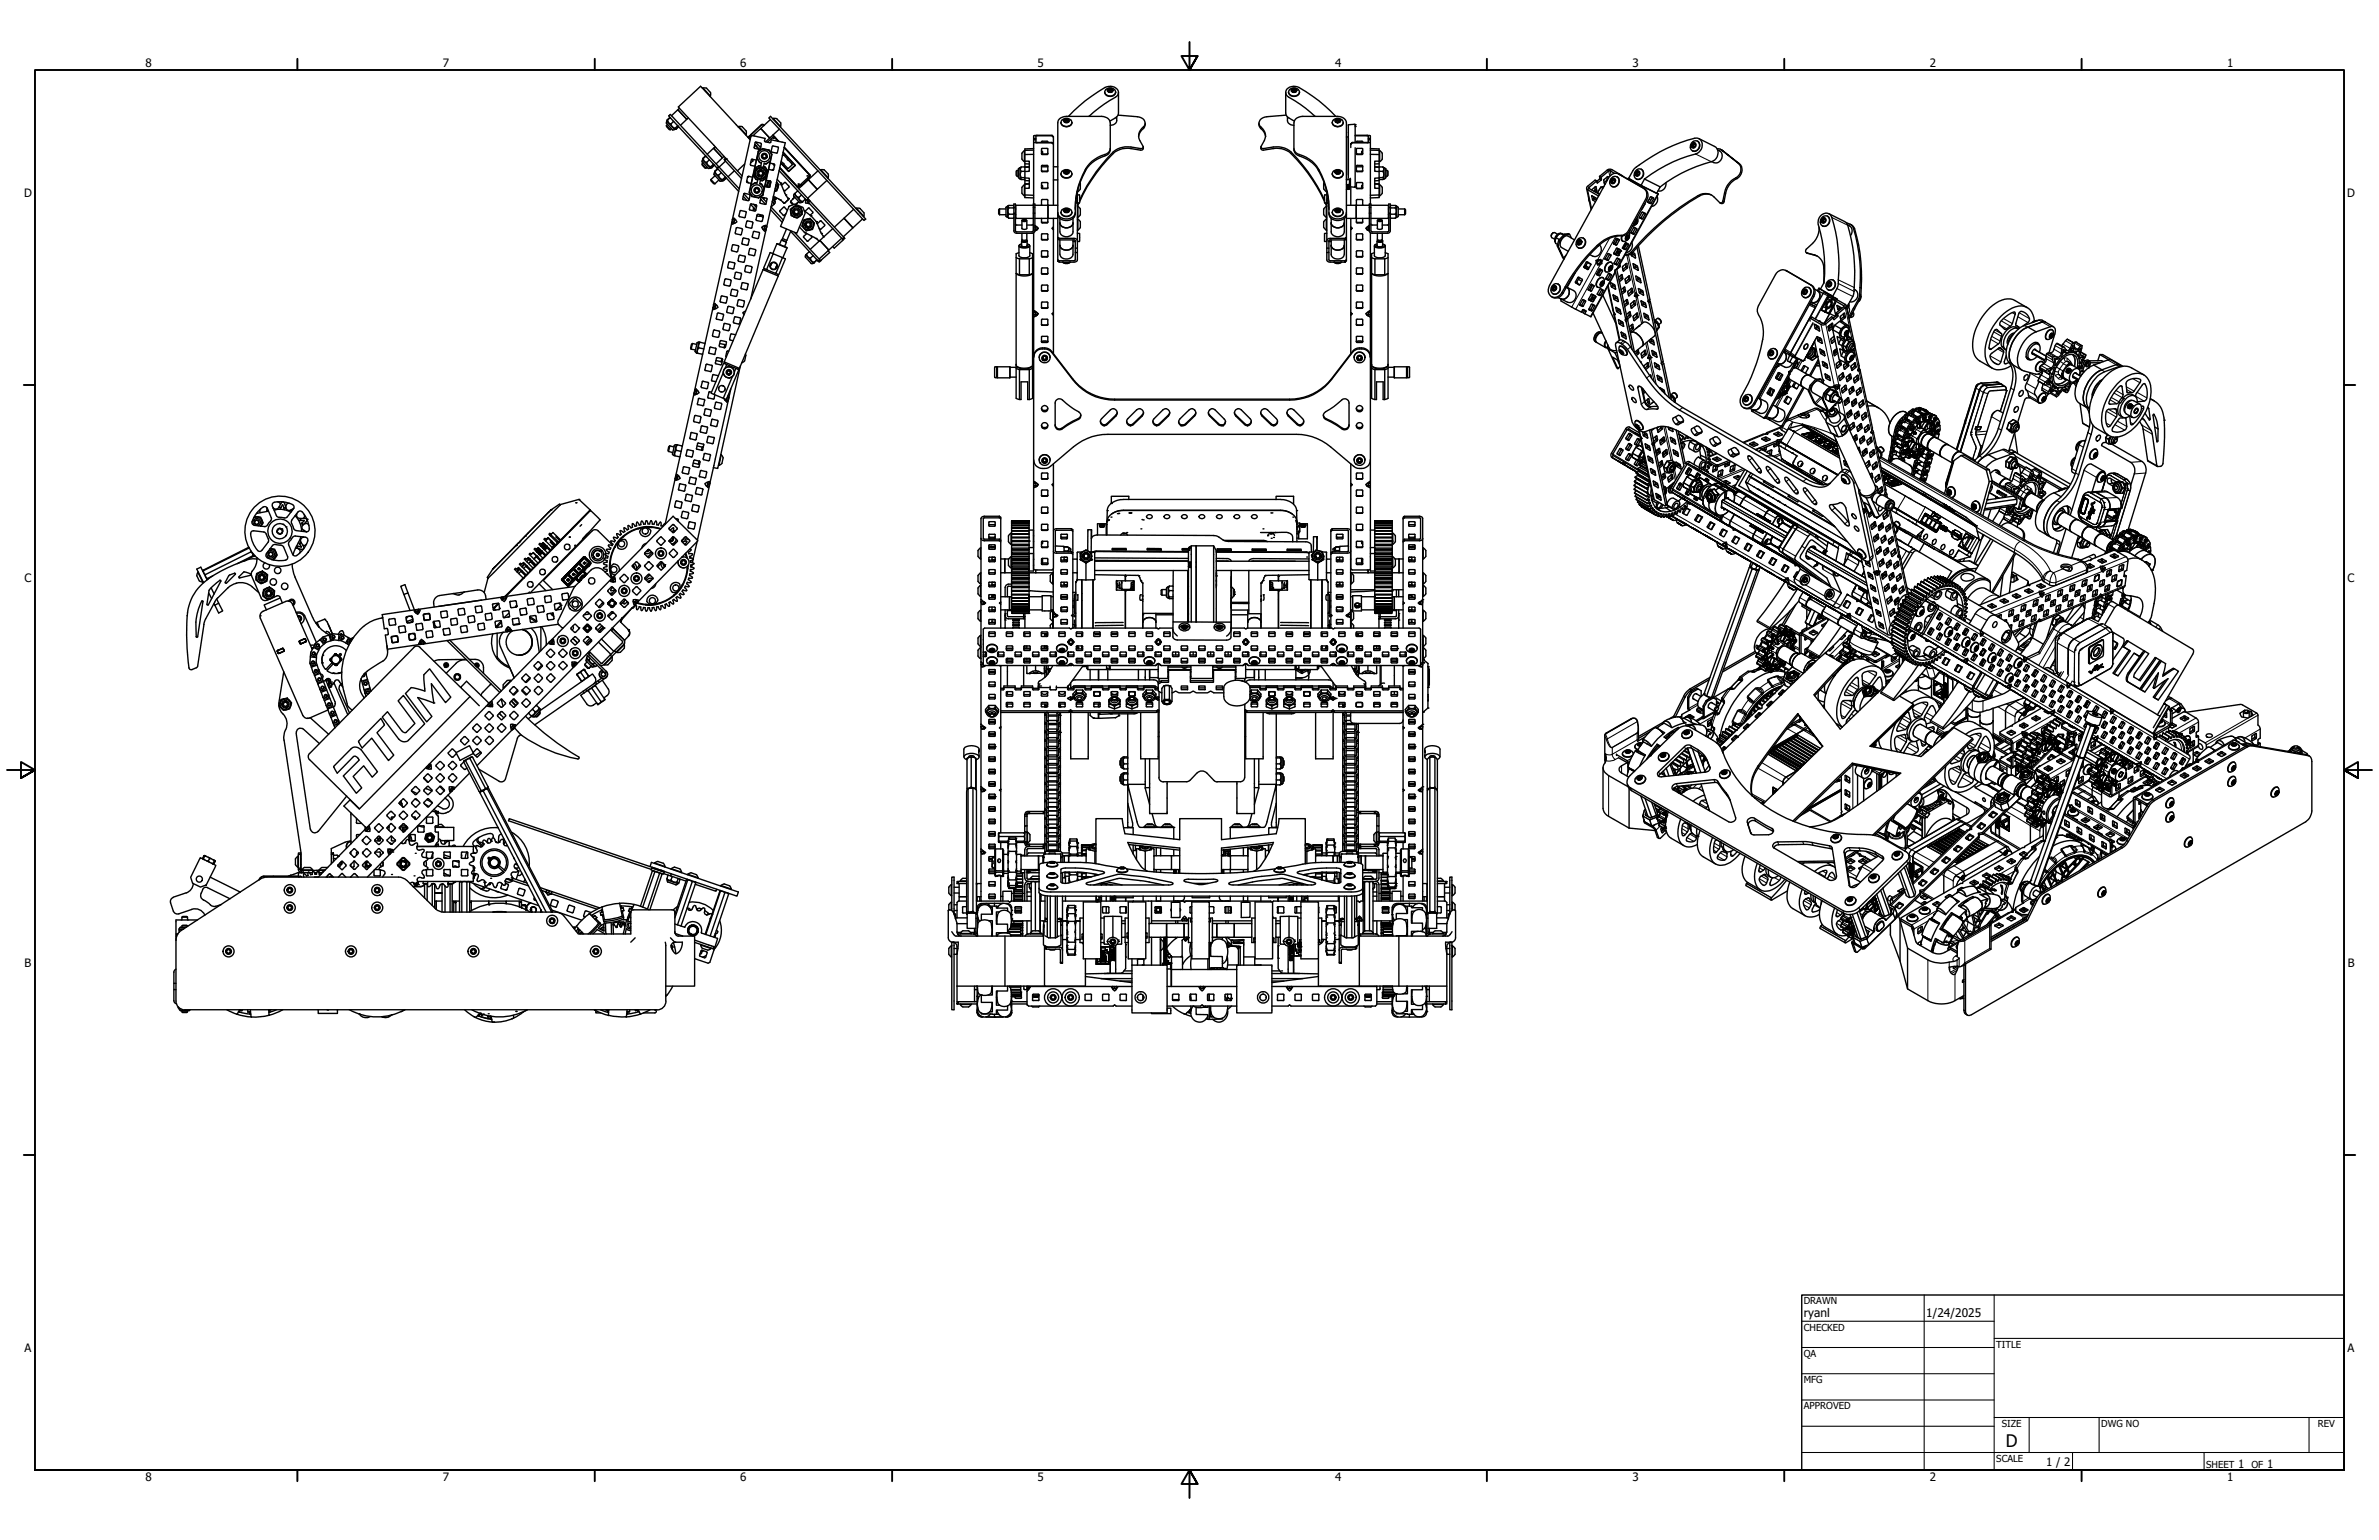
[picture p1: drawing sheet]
<svg xmlns="http://www.w3.org/2000/svg" width="864mm" height="559mm" viewBox="0 0 864 559" stroke-linecap="round" stroke-linejoin="round" font-family="sans-serif">
<defs><g id="words">
<text font-size="6.3" x="728.1" y="524.9">D</text>
<g font-size="4.3">
<text x="654.8" y="477.8">ryanl</text>
<text x="699.3" y="478">1/24/2025</text>
</g>
<g font-size="4.2">
<text x="52.8" y="24.4">8</text>
<text x="160.8" y="24.4">7</text>
<text x="268.7" y="24.4">6</text>
<text x="376.7" y="24.4">5</text>
<text x="484.6" y="24.4">4</text>
<text x="592.6" y="24.4">3</text>
<text x="700.5" y="24.4">2</text>
<text x="808.5" y="24.4">1</text>
<text x="8.8" y="71.4">D</text>
<text x="852" y="71.4">D</text>
<text x="8.9" y="211.1">C</text>
<text x="852.2" y="211.1">C</text>
<text x="9" y="350.8">B</text>
<text x="852.2" y="350.8">B</text>
<text x="8.9" y="490.5">A</text>
<text x="852.2" y="490.5">A</text>
<text x="742.8" y="532">1 / 2</text>
<text x="812.4" y="532.6">1</text>
<text x="823" y="532.6">1</text>
<text x="52.8" y="537.5">8</text>
<text x="160.8" y="537.5">7</text>
<text x="268.7" y="537.5">6</text>
<text x="376.7" y="537.5">5</text>
<text x="484.6" y="537.5">4</text>
<text x="592.6" y="537.5">3</text>
<text x="700.5" y="537.5">2</text>
<text x="808.5" y="537.5">1</text>
</g>
<g font-size="3.5">
<text x="654.8" y="473.2">DRAWN</text>
<text x="654.8" y="482.8">CHECKED</text>
<text x="724.7" y="488.9">TITLE</text>
<text x="654.8" y="492.3">QA</text>
<text x="654.8" y="501.8">MFG</text>
<text x="654.8" y="511.4">APPROVED</text>
<text x="726.7" y="517.7">SIZE</text>
<text x="762.8" y="517.7">DWG NO</text>
<text x="841.4" y="517.7">REV</text>
<text x="724.7" y="530.4">SCALE</text>
<text x="800.9" y="532.6">SHEET</text>
<text x="817.4" y="532.6">OF</text>
</g>
</g></defs>
<!-- layer: Visible (ANSI) -->
<g fill="none" stroke="#000" stroke-width=".51">
<path d="M246.6 39.3l-.5 .5 3.2 3.5 .6-.5M246.6 39.3l-.3-.5 8-7.5 18 19.4-.4-.5M246.6 39.3l17.1 18.4M255.2 31.9l1.3 .1 1.4 1.5v1.3M255.2 31.9l2.7 3M255.2 31.9l-.2 .2M257.9 34.9l-.2 .1M401 33.4a2.05 2.05 0 0 0 2 1.6 2.05 2.05 0 0 0 2-1.6M402.1 32.8l.5 .5M402.1 32.3a.95 .95 0 0 1 1.4-.3 .95 .95 0 0 1 .2 1.3l-.3 .2a.88 .88 0 0 1-1.1-.1 .88 .88 0 0 1-.2-1.1zM402.5 32.8h1M402.5 32.5v.6"/>
<path d="M402.6 33.3h.8M402.6 32.3h.8M402.6 32.3l.4 .2 .4-.2M402.6 32.3l-.5 .5M402.6 32.3l-.1 .4-.4 .1M403.4 32.3l.1 .4 .4 .1M403.4 32.3l.5 .5M403.5 32.5v.6M403.9 32.8l-.5 .5M404.6 32.5a1.65 1.65 0 0 1-.2 2 1.65 1.65 0 0 1-2 .3 1.42 1.42 0 0 1-1.4-1.4 1.42 1.42 0 0 1 1.4-1.5 2.25 2.25 0 0 1 2.2 .6M406 33.5v7.5a2.12 2.12 0 0 1-1.1 1.8l-2 1.1M466.7 33.5v7.5a2.12 2.12 0 0 0 1.2 1.8l1.9 1.1"/>
<path d="M467.7 33.4a2.05 2.05 0 0 0 2 1.6 2.05 2.05 0 0 0 2-1.6M468.1 32.5a1.65 1.65 0 0 0 .2 2 1.65 1.65 0 0 0 2 .3 1.35 1.35 0 0 0 1.3-.8 1.35 1.35 0 0 0-.3-1.5M468.2 32.5a2.25 2.25 0 0 1 3.1 0M468.9 32.8l.4 .5M468.9 32.3l.7-.3a.83 .83 0 0 1 1.2 .8 .83 .83 0 0 1-1.2 .7 .77 .77 0 0 1-.7-.3 .77 .77 0 0 1 0-.9zM468.9 32.8h.1M469.3 32.8h.9M469.3 32.5l-.1 .6M469.3 33.3h.9M469.3 32.3h.9M469.3 32.3l.4 .2 .5-.2M469.3 32.3l-.4 .5"/>
<path d="M470.2 32.3v.4l.4 .1M470.2 32.3l.4 .5M470.2 32.5l.1 .6M470.2 33.3h.1M470.6 32.8l-.4 .5M241.9 45.5v.4l1.1 1.2h.3M241.9 45.5l1.4 1.6M241.9 44.8h.1M242 44.8l2.1 2.3M242.1 44.1l-.2 .7M242.2 43.9l2.7 3M242.2 43.5v.4"/>
<path d="M242.3 43.6l.4 .9 .9 .5M242.3 43.6l-.1 .3M242.3 45.1l-.4 .4M243.3 42.7h-.2l-.9 .8v.3M243.5 42.9l-.4-.1-.8 .8M243.6 45l.4 1 1 .5-.1 .4 1.2-.9v-.3M243.7 46.7l-.4 .4M243.8 42l17.1 18.5M243.8 42l-.5-.5-.5 .5 17.5 19 .6-.5M243.8 42l2.3-2.2 3.2 3.5-2.3 2.2M244.6 44.1l-1 .9M244.8 46.9h.6"/>
<path d="M244.8 47l-.7 .1M245.9 45.5l-.9 1M246.3 45.8l-.9 1.1h-.4M254.9 59.5v.4l1 1.1h.4M254.9 59.5l1.4 1.5M254.9 58.8l2.1 2.2M255 58l-.1 .8M255.1 57.9l2.7 3M255.1 57.5v.4M255.3 57.5l.4 1 .8 .4M255.3 57.5l-.2 .4M255.3 59.1l-.4 .4"/>
<path d="M256.3 56.7l-.3-.1-.9 .9v.3M256.4 56.8h-.3l-.8 .7M256.5 58.9l.5 1 1 .6-.1 .4 1.2-.9v-.3M256.7 55.9l2.3-2.1 3.3 3.5-2.3 2.1M257.6 58l-1.1 .9M258.9 59.5l-.9 1M259.2 59.8l-.8 1.1-.4-.1M259.6 53.3l-.6 .5 3.3 3.5 .5-.5M263.1 58.2l6.1 6.6M263.3 58.5l-2.3 2.1M263.4 57.3l-.6 .5 .3 .4 .6-.5M263.7 57.7l5.7 6.1"/>
<path d="M268.2 45.9l1.3 .1 1.3 1.5M268.2 45.9l2.6 2.9M268.2 45.9l-.2 .1M270.3 59.5l-2.6 2.5M270.8 48.8l-.1 .2M270.9 47.5l-.1 1.3M271.5 49.8l.6-.5 .4 .3-.6 .6zM271.5 49.8h.1M272.4 59.7l.2 .3M272.5 49.6v.1M272.7 58l-.3 1.7M272.8 58l.3-.2 1.5 .3"/>
<path d="M272.9 57.8l.5 .5-.9 .8M273.9 53.8l1.8 .4M273.9 52.5l1.6 1.7M274 52.4l1.7 1.8M274.3 51.6l1.8 1.9M275.3 54.9l-3.2 14.8M275.3 54.9v.1M275.3 55l1.6-1 2.2 .5 1 1.6-.5 2.4-1.5 .9-.7-.2-.3 1.4 .6 .1 1.1 1.5-.6 2.4-1.5 .9-.7-.1-.2 1.3 .6 .2 1 1.4-.5 2.4-1.6 1-2.3-.5-.9-1.5 .6-2.5 1.4-.8 .7 .1 .3-1.3-.7-.2-.9-1.4 .5-2.4 1.5-1 .7 .1 .2-1.2-.6-.2-1-1.5zM275.7 58.9l.7 .2M275.8 58.9l-1-1.5-.8 3.8M276 53.2l.2 .2M276.2 51.9l-2-.3-.4 1.9 .1 .3"/>
<path d="M276.2 52l.1 .3M276.2 53l-.3 .3M276.4 52.3l-.4 1.7-.3 .2M276.8 53.9l2.3 .6M276.9 54l-1.6 .9M277.2 45.6l-.3-.3-.5 .1-3.7 3.5-.2 .6M277.4 45.5l-.6-.4-.4 .1-3.9 3.7v.7M277.4 59.3l.7 .1M277.7 51.4l-.2-.3 .2-.9-5-1.1-6.8 30.5M277.7 51.4l1.8 .4M278 56a.86 .86 0 0 0-1.2 .1 .86 .86 0 0 0 .1 1.2M278 56a.86 .86 0 0 1 .1 1.3 .86 .86 0 0 1-1.2 0"/>
<path d="M278.1 56.1l-.1 .2a.46 .46 0 0 1 .3 .6 .46 .46 0 0 1-.5 .3l-.1 .3-.8-.2M278.1 56.1l-.9-.2-.1 .2a.47 .47 0 0 0-.4 .4 .47 .47 0 0 0 .2 .5v.3M278.1 59.5l1.5-1-.8 3.7M279.1 42.8l.6-.6 34.6 37.3-.7 .5zM279.3 54.5l.9 1.5M279.5 59.2l1.6 .3M279.7 43.4l-3.5 3.2 3.2 3.5-1.5 1.3M279.8 51.6l-.3 .1M279.8 51.6l.2-.9 5.1 1.1-6.8 30.6M280 54.9l.1 .3 1.8 .4M280.1 56.1l-3.2 14.6M280.4 53.1l-.5 1.8"/>
<path d="M280.4 53.1l.2-.1 1.9 .4-.3 2-.3 .2M280.5 49.1l2.1 2.2-1.4-1.5-.5-.1-2.1 1.9M280.5 59.4l.6 .7M280.6 49l2.2 2.4M280.7 43l1.3 .1 1.4 1.5v1.3M280.7 43l2.6 2.9M280.7 43l-.2 .1M281 59.6l.2 .2M281.2 59.8l-.5 2-1.7-.3M282.9 46.9l-3.5 3.2-3.2-3.5-2.9 2.7M283.3 45.9l-.1 .1M283.5 59.1l2.8 3.1 2.3-2.2-4.3-4.7 4.4 4.7-2.4 2.2-2.9-3"/>
<path d="M284 56.5l.4-.4 1.5 1.6v.3h.3M284 59.8h.1M284.7 53.5l9.1 9.9 .1 .5-.7 .7M284.7 53.4l9.3 10 .1 .5-.9 .9M286.2 58.1l1.5 1.6-1.6 1.5-2.5-2.7M371.9 54.7l-.9 .9v2.1l.9 .9M372 58.5h1.6v3.7h-2.9M372 59.4l1.6 .1M372 54.7h-.1v4h.1M375.2 53.9l-3.2 .1v17.7l3.2 .1M375.2 51.6l.8 .2h5.9M375.2 50.2h.8v.5h-.8"/>
<path d="M375.2 56l-3.2 .1M375.2 54.5h-3.2M376 50.7l.2 1h5.7M378.1 54.8l.4 .3v.8M378.1 51.7l.2-.5h1.8l.3 .5M378.1 55.6l.2 .3h1.8l.3-.3M378.1 53.9h2.2v2.1h-2.2zM381.9 49.1l.5 .7zM381.9 51.7l.5 .6zM381.9 49.1h-5.5l-1.2 .2v24.7M381.9 49.3h-5.7l-.2 .9M382.4 49.8v2.4"/>
<path d="M382.4 52.3v22.2M385.1 44.5a2.05 2.05 0 0 0 2 1.5 2.05 2.05 0 0 0 2-1.5M386.1 43.5a1 1 0 0 1 1.3-.5 1 1 0 0 1 .6 1.3l-.7 .3a.93 .93 0 0 1-1.2-1.1zM386.3 43.6l.2 .6M387 43.2l.3 .4 .5-.2M387 43.2l.8 .2M387 43.2l-.2 .4h-.5M387 43.2l-.7 .4M387.7 43.9h-.4a.49 .49 0 0 0-.5-.1 .49 .49 0 0 0-.3 .5M387.7 43.9h.1M387.7 43.9v.3M387.8 43.4l.1 .6"/>
<path d="M387.9 42.2a51.6 51.6 0 0 1 13.9-10.7 3.1 3.1 0 0 1 4.2 1.9 1.99 1.99 0 0 1-1.1 1.9l-4.2 2.5-5.4 4.4M387.9 44l-.7 .4-.7-.2M387.9 44l-.5 .4-.9-.2M388.7 43.6a1.49 1.49 0 0 1 .1 1.7 1.49 1.49 0 0 1-1.6 .6 1.54 1.54 0 0 1-1.7-.6 1.54 1.54 0 0 1 0-1.7 2.32 2.32 0 0 1 3.2 0M403 53.9a2.46 2.46 0 0 1-1.9 2.2 12.8 12.8 0 0 0-8.9 9.4 35.9 35.9 0 0 0-2 12.7 3.5 3.5 0 0 1-6.2 0v-.5M405.4 42.4v1.4a2.14 2.14 0 0 1-2.4 1.7M405.9 41.8l7 .6a2.3 2.3 0 0 1 2.4 1 2.3 2.3 0 0 1-.2 2.6M415 53.3l-.1 .9-.9 .3a11 11 0 0 0-8.4 .2l-.9 .4a58.7 58.7 0 0 0-12.8 18.1M415.1 46a3.9 3.9 0 0 0-1.3 5l1.2 2.1-.3 .7-.7 .1a11 11 0 0 0-8.4 .2l-.9 .5a57.4 57.4 0 0 0-12.8 18M415.1 46.6a4.5 4.5 0 0 0-1.8 2.9M415.1 46v.6M415.7 44.7l-.1 1-.5 .9"/>
<path d="M457 44.7l.1 1 .5 .9M457.6 46a3.9 3.9 0 0 1 1.4 5l-1.3 2.4 .3 .4 .7 .1a13.7 13.7 0 0 1 7.6-.2 9.8 9.8 0 0 1 4.6 3.8 62.2 62.2 0 0 1 9.9 15.1M457.6 46.6a4.5 4.5 0 0 1 1.8 2.9M457.6 46v.6M457.7 53.3l.1 .9 .9 .3a12.2 12.2 0 0 1 7.6-.2 8.7 8.7 0 0 1 4.6 3.7 59.2 59.2 0 0 1 9.9 15.2M466.9 41.8l-7 .6a2.3 2.3 0 0 0-2.4 1 2.3 2.3 0 0 0 .1 2.6M467.4 42.4v1.4a2.14 2.14 0 0 0 2.3 1.7M469.7 53.9a2.47 2.47 0 0 0 2 2.2 12.8 12.8 0 0 1 8.9 9.4 35.9 35.9 0 0 1 1.9 12.7 3.5 3.5 0 0 0 6.2 0l.1-.5M477.4 42.2l-3.5-3-3.9-2.7a4.4 4.4 0 0 1-3.2-2.5 2.64 2.64 0 0 1 3.5-2.6l1.3 .4a53.4 53.4 0 0 1 13.3 10.4M483.6 44.5a2.05 2.05 0 0 0 2 1.5 2.05 2.05 0 0 0 2-1.5M484 43.6a1.49 1.49 0 0 0-.1 1.7 1.49 1.49 0 0 0 1.7 .6 1.5 1.5 0 0 0 1.6-.6 1.5 1.5 0 0 0 0-1.7 2.24 2.24 0 0 0-3.2 0M484.7 43.4a.97 .97 0 0 1 1.3-.4 .97 .97 0 0 1 .4 1.3l-.8 .3a.81 .81 0 0 1-.8-.3 .81 .81 0 0 1-.1-.9z"/>
<path d="M484.9 43.5v.6M484.9 44.1l.7 .4M484.9 44.1h.1M484.9 44.1l.1 .1M485 44.2l.6 .3M485 44l.6-.3 .6 .3M485 43.9v.3M485.6 43.2l.7 .3M485.6 43.2l.3 .4 .4-.1M485.6 43.2l-.7 .3M485.6 43.2l-.3 .4-.4-.1M486.2 44.2l-.6 .3"/>
<path d="M486.2 43.9v.3M486.3 44.1l-.7 .4M486.3 43.5v.6M486.3 44.1h.1M486.3 44.1l-.1 .1M489.5 48.1h.1M489.5 49.8v13.6M489.5 49.7h-.7M490.3 52.2l.6-.5zM490.3 52.3v1.2M491.9 49.1h4.4l1.2 .2v24.7M491.9 49.3h4.6l.2 .9"/>
<path d="M491.9 45.3l-.1-.2-2.3 .2v19.3M491.9 45.3v6.4M491.9 53.6v14.1M491.9 45.3h.1M492.4 55.6l.2 .3h1.8l.3-.3M492.4 51.7l.2-.5h1.8l.3 .5M492.4 53.9h2.2v2.1h-2.2zM494.4 55.1l-.1 .8M494.7 54.7l-.4 .4M496.7 50.7l-.2 1h-5.6M497.5 53.9l3.1 .1v17.7l-3.1 .1M497.5 50.2h-.8v.5h.8"/>
<path d="M497.5 51.6l-.7 .2h-5.9M497.5 54.5h3.1M497.5 56l3.1 .1M500.6 58.5h-1.6v3.7h3M500.6 59.4l-1.6 .1M500.6 54.7h.2v4h-.2M500.9 54.7l.9 .9v2.1l-.9 .9M614.2 53.2l.5 .3M614.2 52.4v.8M614.2 52.4l.2 .4-.2 .4M614.2 52.1a.89 .89 0 0 1 1.4 0 .89 .89 0 0 1-.3 1.4 .86 .86 0 0 1-1.3-.1 .86 .86 0 0 1 .2-1.3zM614.3 51.6a1.58 1.58 0 0 1 2.2-.2 1.58 1.58 0 0 1 .2 2.3 1.66 1.66 0 0 1-2.4 1 1.66 1.66 0 0 1-.3-2.7z"/>
<path d="M614.6 53.3l.3 .2M614.9 51.9l.5 .4M614.9 51.9l-.7 .5M614.9 51.9l-.2 .4-.5 .1M614.9 53.5h-.2M615.1 52.3l-.5 .3v.7M615.2 52.3l.2 .1M615.4 53.1l-.5 .4M615.4 53.1l-.7 .4M615.4 52.4v.7M615.4 52.3v.8M615.4 52.3v.1"/>
<path d="M616.1 51.2a2 2 0 0 1 .7 2.5 2 2 0 0 1-2.4 1M616.7 50.3l5.7 2.8a3.2 3.2 0 0 1 1.1 3.2 3.2 3.2 0 0 1-2.3 2.4 52.3 52.3 0 0 0-18.5 9.1M623.3 54l1.5 .4 6.6 5-6.9-5.2M623.5 54.4a2.42 2.42 0 0 1 1.4 3.3 2.42 2.42 0 0 1-3.5 1M631 59.2a3.3 3.3 0 0 1-.8 5.3M631.4 59.4a3.4 3.4 0 0 1-.8 5.4M256.7 60.6l-.4 .4M257.7 60.9h.7M257.8 61l-.7 .1M258.1 65.2v.4l1 1.1h.4M258.1 65.2l1.4 1.5M259.3 63.4l2.1 2.3"/>
<path d="M259.4 62.7l-.2 .7M259.5 62.1v.4M259.5 62.5l2.6 3M259.6 62.2l.4 .9 .9 .5M259.6 62.2l-.1 .3M259.6 63.8l-1.5 1.4M260.3 61l.6-.5 7.5 8M260.3 61l7.9 8.5M260.6 61.3l-1.1 .8v.3M260.7 61.5l-1.1 .7M260.9 63.6l.4 1 1 .6-.1 .3 1.2-.9v-.3M260.9 60.5h.1"/>
<path d="M261 65.3l-1.5 1.4M261.3 65.7h.1M261.9 62.7l-1 .9M262.1 65.5l-.7 .2M262.1 65.5h.6M263.2 64.1l-.9 1.1M263.5 64.5v.3l-.8 .7h-.4M265.9 79.6l.5-.5 1.1 1.4-1.6 .8-.2-.7M265.9 79.6l-.1 .5 .8 .2M266.6 62l-2.3 2.1M266.6 79.8l-.2 1M266.8 79.5l-.2 .3-.7-.2"/>
<path d="M268.7 76.6l-.4 1.9 1.9 .5M268.7 76.6l.2-.2 2 .5-.4 1.9M269.8 71.2l1.3 1.5M270.1 70.3l.2-.1 1.8 .3M270.5 78.8l-.3 .2M271.1 65.6l.6 .8M271.2 66.2l1.5 .3M271.8 72.6l-.2 .2M271.9 72.4l-1.9-2-.3 1.9 1.9 .5M271.9 64l-.5 .2M272 69.8l.9 1.5M272 75.9l.2 .3"/>
<path d="M272.1 70.6l.1 .3-.3 1.7M272.2 76.2l1.8 .4 .3-.2M272.4 74.2l-.4 1.7M272.4 74.1l1.9 2M272.5 74.2l.2-.2 1.8 .4M272.5 60l1.6 .3M273 71.2l2.4 .6M273.2 64.3l-1.8-.2-.4 1.8 .2 .3M273.4 63.6l-.8 3.6M273.5 63.6l.9 1.4M273.5 75.5l-.1 .9M273.6 74.1l1 1.1"/>
<path d="M274.1 66.4l-1.4 .8M274.1 66.3l.7 .1M274.2 69.7l.8 .2M274.2 69.7a.86 .86 0 0 1 0-1.3 .86 .86 0 0 1 1.3 .3 .86 .86 0 0 1-.5 1.2M274.2 69.7l-.3-.8a.83 .83 0 0 1 .9-.5 .83 .83 0 0 1 .7 .8l-.5 .7M274.3 74.3l-.3 .3M274.4 61.3l2.2-.7 1.7 1.6-.5 2.3-2.2 .7-1.7-1.6zM274.4 65.1l.7 .2M274.5 74.4l.1 .2M274.7 74.7l-.4 1.7-.6-1M274.8 78.2l1.4 .2M274.8 77.9l-.3 1.8 .1 .2"/>
<path d="M275.1 77.7l1.8 .5 .1 .2M275.2 77.8l-.3 .2M275.3 71.7l.1 .1M275.5 60.1l.7 .2M275.5 60.2l-1.6 .9M275.7 77.9l.7 .5M275.8 66.7l.7 .1M276 77.9l1 1.1M276 65.5l.7 .1M276.1 72.2l1.8 2M276.2 71.8l-.4 1.7 .2 .3M276.3 72.5l-.3 .2"/>
<path d="M276.4 66.9l1 1.4M276.5 71.6l-.3 .1M276.5 71.6l1.9 .4-.3 2-.3 .2-1.8-.4M276.5 71.6l1.8 1.7M276.9 70.9l-1.5 .9M277.1 60.5l.6 .2M277.1 78.4l-.4 1.8M277.6 71.8l-.4 .5M277.6 67.6l1.5 .4M277.8 60.6l1 1.6M278.1 65.4l1.6 .3 .1 .3M278.2 64.6l-.8 3.7"/>
<path d="M278.3 64.6l-1.6 .9M279.4 65.7l-.6 .1-.6 2M279.6 65.7l-.9 .9-.2 1.2M279.7 65.8l-1.1 1-.1 1M279.7 66.8l-.2 1.1M279.7 76.1l4.3 4.6M279.8 66.3l-.5 .5-.1 1.2M279.8 66l-.4 1.8-.3 .1M279.9 75.1l4.5 4.7M280.4 73.1l.8 .8-.3 .3zM280.4 61.5l.4 .1M280.5 61.6l-.2 .1"/>
<path d="M280.5 72.3l.8 .8M280.7 71.7l.6 .8M280.7 71.2l2.4 1.2 1.4 1.2M280.7 71.4l.7 .6-.1 .5M280.9 74.2l-1 .9M281.3 72.5l-.3 .3M281.4 73.1l-.2 .8M281.4 71.6l.4 .5-.7 .7M281.7 67l.1 .7-.4 .9M281.9 66.2a1.94 1.94 0 0 1-.7 3.1M281.9 66.1l.8 .9-.7 2.3-.8 .2M281.9 66.2a2 2 0 0 1-.7 3.2"/>
<path d="M282.1 65.1l1.3 1.4 1.8 4.3M282.8 61.9l9.9 10.7-.5-.3M283 61l10.4 11.1M283.1 60.8l6.2 6.8 .5 .2 .8-.7M283.5 66.9l.1 .2M283.7 67.2l1.3-1 1.4 1.4v.3M284.2 73.3l.3 .4M284.4 75.2l-1.4 1.5 1.4 1.5 .9-.7M284.4 68.8l.4 .5 .3-.1M284.4 75.2h.4M284.5 73.6h.4M284.8 75.2l1 1.1"/>
<path d="M285.2 70.7l1 1.4M285.9 71.7l.3 .4M286.1 72.1v.3M286.2 72v.4l-1.3 1.3-.4-.1M286.3 62.2h.1M286.4 67.9l-1.3 1.3M286.4 74.9l2.1-.9 3 1.2 .8 2.1-3.1 7.3-5.9-2.4zM286.9 75.9l1.8-1.4 2.2 .9 .3 2.3-1.8 1.5-2.2-1zM287 73v.4l.8 .9M287 73l1.1 1.2M288.1 71.2v.1M288.2 71.2l2.1 2.3"/>
<path d="M288.4 70.4l2.6 3 .4-.2M288.4 71.5l-.7 .8M288.5 71.6l-1.5 1.4M288.6 70.2l.5 1 .9 .4M288.6 70.2l-.4 .5-.1 .5M288.6 60l.1 .1M289.3 73.8l-.2 .1M289.8 69.4l-1.2 .8M289.9 68.5l3.5-3.3 3.3 3.5-3.5 3.2M289.9 73.2l-1.1 1M290 71.6l.4 1 1 .6M290 73.2l-.6 .6"/>
<path d="M290.2 73.5h.1M290.6 67l2.5-2.4 .4 .4-2.5 2.4zM290.7 67.1l-.9 .8-.5-.1M291 70.7l-1 .9M291 73.4l-.7 .1M291.1 67.2h.1M291.8 79.8l2.3-.6 1.6 1.8-.7 2.2-2.3 .6-1.6-1.8zM291.9 76.5a12 12 0 0 1 6.2 8l.1 .2M292.2 72.1v.2M292.2 72.3l.2 1.4h.8M292.2 72.3l-.8 .9M292.5 72.5l-.1 .4"/>
<path d="M293.3 65.2v.1M293.4 72.1l.6 .8M293.4 72.1l-.7 .5 .4 .4M293.4 75.5h.4M293.4 73.4l.4 .6-.6-.3M293.4 73.4l12.4 13.3M293.4 75.6l-1.2 1M293.6 73.7h-.4M293.7 72.5l-.6 .5 .3 .4M293.8 75.6l1.2 1.3v.4M294 72.9l12.3 13.2M294 72.9l-.6 .5"/>
<path d="M294.4 78.4h.1M295 77.3l-.9 .8M296.9 62l-3.5 3.2 3.3 3.5 3.5-3.2M297.9 61.6l1.3 .1 1.5 1.5-.1 1.3M297.9 61.6l2.6 3M297.9 61.6l-.1 .1M309.9 75.9l-3.5 3.3 3.2 3.5 3.5-3.3M310.9 75.6h1.3l1.4 1.6M310.9 75.6l2.7 2.9M310.9 75.6l-.2 .1M313.6 78.5l-.2 .1M313.6 77.2v1.3"/>
<path d="M362.8 75.8l-.3 .3v1.5l.3 .3M362.8 77.9h2.4M362.8 75.8h2.4M362.8 75.8v2.1M365.2 78.5l.6 .4M365.2 78.4h.1M365.2 75.3v3.1M365.2 75.3h.1M365.8 74.9h.1M365.8 78.8h.1M365.8 74.9l-.6 .4M365.8 78.8l.4 .4"/>
<path d="M365.8 74.9v3.9M366.1 74.6l-.3 .3M366.2 75.4l1.8 .2M366.2 75.4l-.3 1.2 .3 1.1M366.2 77.7l-.3 .8 .3 .7M368 78.9l-.1 .3h-1.7M368 77.7h-1.8M368 74.7l-1.8-.2-.3 .5 .3 .4M368 77.3h.6v6.5l.5 .3 5.9-.2 .1-6.6h.6v6.5l-.4 .6-.7 .2h-5.5l-.7-.2-.4-.6zM368 77.3v-3.3h.6v3.3M368 75.2h.6M368.6 77.9h.1"/>
<path d="M368.6 75.8h.1M369.2 61.8v2.1M369.7 61.8l-.8 .3v1.5l.3 .3h.5M369.7 61.3v3.1M369.7 64.4v.1M369.7 61.3v.1M369.7 64.5l.6 .3M370.3 60.9v3.9M370.3 64.8l.2 .2M370.3 60.9l-.6 .4M370.7 60.6l-.4 .8 .4 .8-.4 1.1 .4 1.2-.4 .3 .4 .4 1.3-.2M371 68v2.1l.9 .9"/>
<path d="M371.1 79.9l.4-.2 1 .1a.78 .78 0 0 1-.7 .5 .78 .78 0 0 1-.7-.4zM371.2 79.8l-.2 .1a1.05 1.05 0 0 0 1.7 .2l-.1-.3M371.9 67.1l-.9 .9M372 64.6h1.6v3.7h-1.6M372 64.3l-1.3 .2M372 60.8l-.1-.2h-1.2l-.4 .3M372 66.7h1.6M372 70.7l3.2 .2M372 65.5l1.6 .1M372 67.1h-.1v4h.1M373.6 60.5l-1.6 .1M373.6 60.6l-1.6 .1"/>
<path d="M373.6 66.8l-1.6 .1M375.1 74.5h-6.4v4.7h6.4M375.1 77.3v-3.3h.6v3.3M375.1 75.2h.6M375.7 74.5h4.7v4.7h-4.7M378.1 67.2l.3 .3M378.1 74.5v-1.9l.2-.2 2 .1 .1 2M378.1 79.2v1.4l.2 .3 2-.1 .1-1.6M378.1 61.8l.2 .3h1.8l.3-.3M378.1 68.1l.2 .2h1.8l.3-.2M378.1 74.2l.1 .3M378.1 60.5h2.3"/>
<path d="M378.1 60.1h2.2v2.1h-2.2zM378.1 66.3h2.2v2.1h-2.2zM378.4 67.5h.1M378.5 67.6v.7M380.4 74.2l-.2 .3M382.4 79.2v4M382.4 60.5h1.6M382.4 65.3h1.6M384 74.5h-3.6v4.7h3.6M384 77.2a3.2 3.2 0 0 0 4.9 1.9 2.26 2.26 0 0 0 1.4-1.9M384.7 79.2v4.9a2.47 2.47 0 0 0 2.4 1.8 2.47 2.47 0 0 0 2.4-1.8v-4.9M385.1 63.1a2.05 2.05 0 0 0 2 1.5 2.05 2.05 0 0 0 2-1.5"/>
<path d="M385.1 77a2.05 2.05 0 0 0 2 1.6 2.05 2.05 0 0 0 2-1.6M386.2 62a.97 .97 0 0 1 1.3-.4 .97 .97 0 0 1 .4 1.3l-.7 .3a.82 .82 0 0 1-.9-.3 .82 .82 0 0 1-.1-.9zM386.3 76.4l.4 .6M386.3 75.9a.95 .95 0 0 1 1.3-.3 .95 .95 0 0 1 .3 1.4l-.4 .2a.88 .88 0 0 1-1.1-.2 .88 .88 0 0 1-.1-1.1zM386.4 62.1v.6M386.4 62.7l.8 .4 .7-.4M386.4 62.7h.1M386.4 62.7l.1 .1M386.5 62.8l.5 .3 .7-.3M386.5 62.8l.2-.1a.57 .57 0 0 1 .6-.3 .57 .57 0 0 1 .4 .4M386.7 76.4h.9M386.7 76.1l-.1 .7"/>
<path d="M386.7 77h.8M386.7 75.9h.8M386.7 75.9l.5 .2 .3-.2M386.7 75.9l-.4 .5M386.7 75.9l-.1 .4-.3 .1M387.2 61.8l.7 .3M387.2 61.8l.2 .4 .5-.1M387.2 61.8l-.8 .3M387.2 61.8l-.4 .4-.4-.1M387.5 75.9l.4 .5M387.5 75.9l.5 .5M387.6 76.1l.1 .7"/>
<path d="M387.9 62.1v.6M387.9 62.7l-.2 .1M387.9 62.7h.1M387.9 76.4h.1M388 76.4l-.5 .6M388.7 62.2a1.65 1.65 0 0 1-.2 2 1.65 1.65 0 0 1-2 .3 1.42 1.42 0 0 1-1.4-1.5 1.42 1.42 0 0 1 1.5-1.4 2.25 2.25 0 0 1 2.1 .6M388.7 76.1a1.65 1.65 0 0 1-.2 2 1.65 1.65 0 0 1-2 .3 1.42 1.42 0 0 1-1.4-1.4 1.42 1.42 0 0 1 1.5-1.4 2.25 2.25 0 0 1 2.1 .6M390.3 76a26.7 26.7 0 0 1 5.2-16.1l1.9-1.6 2.3-1.2a4.2 4.2 0 0 0 3.2-2.1l.1-10.4a2.81 2.81 0 0 0-3.1-2.4h-12.7l-1.4 .3a2.26 2.26 0 0 0-1.8 2.1v41.5M390.5 72.9h.6v.8M390.5 73.2l.6 .5M390.6 71.9h.2M390.8 71.9l-.2 .2"/>
<path d="M391.1 70.7l.8 .1M391.1 69.5v3.4l-.3-1M391.1 73.7v16.3M391.1 79.5h.2v4h-.2M391.1 74.9h.2v3.9h-.2M391.3 79.5l.9 1v2.1M391.3 74.9l.9 .9M391.3 68.7v.8h-.2M391.4 73.7l-.3 .8M391.7 73.7l-.5 1.2M391.9 73.6l-.8 .1M391.9 70.8v2.7"/>
<path d="M392 66.3l.2 2.3-.9 .9M392.2 75.8v2.1M392.2 77.9l-.9 .9M480.5 75.8v2.1M480.6 77.9l.9 .9M480.7 66.3l-.2 .2 .1 2.1 .9 .9M480.8 70.8v2.7M480.8 73.6l.1 .1M480.9 70.7l-.1 .1M480.9 73.7h.7M481.1 73.7l.5 1.2h-.1M481.3 73.7l.3 .8"/>
<path d="M481.5 68.7v.8M481.5 74.9v3.9h.1M481.5 79.5v4M481.5 69.5h.1M481.5 79.5h.1M481.5 79.5l-.9 1-.1 2.1M481.5 74.9l-.9 .9M481.6 72.9v.8M481.6 72.9h.7M481.6 69.5v3.4M481.6 73.7v16.3M481.6 70.7h-.7"/>
<path d="M482 71.9l-.4 1M482 71.9l.2 .2M482 71.9h.2M482.3 73.2l-.7 .5M482.4 76a26.7 26.7 0 0 0-5.2-16.1 18.6 18.6 0 0 0-6.7-4l-.8-1.4v-9.9a2.81 2.81 0 0 1 3.2-2.4h12.7l2 .5a2.22 2.22 0 0 1 1.2 1.9v41.5M482.4 77.2a3.5 3.5 0 0 0 6 1l.4-1M483.2 79.2v4.9a2.47 2.47 0 0 0 2.4 1.8 2.47 2.47 0 0 0 2.4-1.8v-4.9M483.6 63.1a2.05 2.05 0 0 0 2 1.5 2.05 2.05 0 0 0 2-1.5M483.6 77a2.05 2.05 0 0 0 2 1.6 2.05 2.05 0 0 0 2-1.6M484 62.2a1.65 1.65 0 0 0 .2 2 1.65 1.65 0 0 0 2 .3 1.42 1.42 0 0 0 1.4-1.5 1.42 1.42 0 0 0-1.4-1.4 2.25 2.25 0 0 0-2.2 .6M484 76.1a1.65 1.65 0 0 0 .2 2 1.65 1.65 0 0 0 2 .3 1.42 1.42 0 0 0 1.4-1.4 1.42 1.42 0 0 0-1.4-1.4 2.25 2.25 0 0 0-2.2 .6M484.8 62.4l.4 .6"/>
<path d="M484.8 76.4l.4 .6M484.8 62.4h.1M484.8 76.4h.1M485.1 62.4h1M485.1 76.4h1M485.1 62.2v.6M485.1 76.1v.7M485.2 61.9l.4 .3 .4-.3M485.2 61.9h.8M485.2 61.9l-.4 .5M485.2 63h.8M485.2 75.9l.4 .2 .4-.2"/>
<path d="M485.2 75.9h.8M485.2 75.9l-.4 .5M485.2 77h.8M486 61.9l.5 .5M486 61.9l.1 .5h.4M486 75.9l.5 .5M486 75.9l.1 .4 .4 .1M486.1 62.2l.1 .6M486.1 76.1l.1 .7M486.5 62.4l-.5 .6M486.5 76.4l-.5 .6M488.8 74.5h3.5v4.7h-3.5"/>
<path d="M488.8 65.2h1.2l-.2 3.5h-1M488.8 67h1M489 67.6l-.1 1 .7-.2-.2-.8M489 67.1v.5M489 67.6l-.2-.4 .4-.1 .4 .1-.2 .4M489 67.6l-.2 .2 .2 .3M489.4 67.1v.5M489.4 67.6l.2 .2-.2 .3M489.9 67.8l1.9 .1 .1-.1M490 65.2l-.2 3.5M490.2 64.7v.3h-1.4M490.2 65v2.4h-.3"/>
<path d="M490.3 67.8v6.7M490.3 79.2v4M491.9 67.7h.1M492.4 61.8l.2 .3h1.8l.3-.3M492.4 68.1l.2 .2h1.8l.3-.2M492.4 74.2l.1 .3M492.4 74.5v-1.9l.2-.2 2 .1 .1 2M492.4 79.2v1.4l.2 .3 2-.1 .1-1.6M492.4 60.5h2.3M492.4 60.1h2.2v2.1h-2.2zM492.4 66.3h2.2v2.1h-2.2zM494.3 67.6v.7"/>
<path d="M494.4 67.5h-.1M494.7 67.1l-.4 .4M494.7 74.2l-.2 .3M497.1 74.5h-4.8v4.7h4.8M497.1 77.3h.5v6.5l.5 .3 6-.2v-6.6h.6v6.5l-.3 .6-.7 .2h-5.6a.88 .88 0 0 1-1-.8zM497.1 77.3v-3.3h.5v3.3M497.1 75.2h.5M497.6 74.5h6.4v4.7h-6.4M499 66.7h1.6M499 66.8l1.6 .1M499 60.5l1.6 .1M499 60.6l1.6 .1"/>
<path d="M500.1 79.9l.4-.2 1 .1a.78 .78 0 0 1-.6 .5 .78 .78 0 0 1-.8-.4zM500.2 79.8l-.1 .1a1.05 1.05 0 0 0 1.7 .2l-.2-.3M500.6 64.6h-1.6v3.7h1.6M500.6 64.3l1.4 .2M500.6 70.7l-3.1 .2M500.6 65.5l-1.6 .1M500.6 67.1h.2v4M500.6 71.1h.2M500.9 67.1l.9 .9M501.8 68v2.1l-.9 .9M502 60.6h-1.2l-.2 .2M502 64.5l.3 .3-.1 .3-1.6-.1"/>
<path d="M502 60.6l.3 .8-.3 .8 .3 1.1-.3 1.2M502 60.6l.4 .3M502.4 60.9v3.9M502.4 64.8l-.2 .2M502.4 64.8h.1M502.4 60.9h.1M502.4 60.9l.7 .4-.1 3.1M503 64.4v.1M503 61.8l.9 .3v1.5l-.3 .3h-.6M503.1 64.5l-.7 .4M503.1 61.3v.1M503.6 61.8v2.1"/>
<path d="M504 77.9h.1M504 75.8h.1M504.1 77.3v-3.3h.6v3.3M504.1 75.2h.6M504.7 77.7h1.8M504.7 78.9l.2 .3h1.6M504.7 74.7l2-.1 .2 .4-.4 .4M506.5 75.4l-1.8 .2M506.5 75.4l.4 1.2-.4 1.1 .4 .8-.4 .7M506.7 74.6l.2 .3M506.9 74.9h.1M506.9 78.8h.1"/>
<path d="M506.9 78.8l-.4 .4M506.9 74.9v3.9M507 74.9l.6 .4M507.5 75.3h.1M507.6 78.4h-.1M507.6 77.9h2.3M507.6 75.8h2.3M507.6 75.3v3.1M507.6 78.5l-.6 .4M509.9 75.8l.3 .3v1.5l-.3 .3M509.9 75.8v2.1M575.9 68.4l1.7 7.7"/>
<path d="M576.7 71.9l.3 1.2M577.8 68.9l1.5-1.2 .3 1.5-.5 .5M578.5 71.4l.2 .7 .8 .5M578.9 67.9l.2 1-.5 .4M579.4 65.6l.5 .1M579.6 72.5l-.4-.7-1.4-.8 .4 1.5 1 .7M579.6 65.7l-.5-.4-2.8 2.3a.7 .7 0 0 0 0 1.2l3.8 2.3M579.6 65.7l-2.8 2.6 3.8 2.2M579.9 69.9h.1M579.9 69.9l.8 .5M580.5 70.7l-.2 .5M580.6 64l.2 .8-1.2 1"/>
<path d="M580.6 64l.6 .3M581.1 67.9l.8 .4M581.2 64.3l.1 .9-1.5 1.2-.2-.7M582.2 67.7l-1.1 .2-1.2 2v.3M583.3 64.3l.1 1-1.1 .9M583.9 64.6l-.3-.5-1.4 1.2 .2 1.4h.3M584.3 64.1a2.55 2.55 0 0 1 3.3-.9l9 5.1a2.87 2.87 0 0 1 .7 4.1l-6.1 11.2a3.7 3.7 0 0 1-4 1.8 14.4 14.4 0 0 0-9.4 5.6 70.1 70.1 0 0 0-11.3 15.8 2.51 2.51 0 0 1-3.4 .9 2.51 2.51 0 0 1-.9-3.4zM584.8 65.8l.4 .6M584.8 65.8l.5 .3-.1 .3M585.1 66l.5 .3M585.2 65.1v.4l-.4 .3M585.2 65.1l-.4 .7"/>
<path d="M585.3 65.1l.7 .2M585.5 64.2a1.68 1.68 0 0 1 2.2 .7 1.68 1.68 0 0 1-.6 2.2 1.63 1.63 0 0 1-2.3 .3 1.63 1.63 0 0 1-.1-2.4l.7-.7M585.6 65.2l-.4 .8M585.9 64.9l.3 .5M585.9 64.9l.4 .6M585.9 64.9l-.2 .3-.5-.1M585.9 64.9l-.7 .2M585.9 66.3l-.7 .1M585.9 66.3h.1M586 66.2l-.8 .2M586 66.2l-.1 .1M586.1 62.9l-1.8-1-3.1 2.4"/>
<path d="M586.2 65.4l.1 .1M586.3 65.5l-.3 .7M586.9 64.1a2.01 2.01 0 0 1 .7 2.6 2.01 2.01 0 0 1-2.4 1M587.5 63.1l9.5 5.4 .9 .9a3.3 3.3 0 0 1-.1 3.2l-6.2 11.2-1.5 1.5-1.3 .3M588.8 63.8l.3 .1M588.9 63.8l-3.8-2.3-.8-.1-.9 .3-2.8 2.3M590.7 64.9l.4-.2 .4 .2M591.1 64.7l4.5 2.5M591.2 64.8l1.9-3.4a56.7 56.7 0 0 1 22.7-11.3 2.81 2.81 0 0 1 2.2 2.3 2.81 2.81 0 0 1-1.3 2.8l-.6 .4a53 53 0 0 0-19.1 9.4M593.2 63.7a1.94 1.94 0 0 1 .8-2 1.94 1.94 0 0 1 2.2 0 2 2 0 0 1-.1 2.5 2 2 0 0 1-2.4 .5l-.5-.9M593.7 79.9h.2zM593.8 62.6l.2 .5-.2 .3"/>
<path d="M593.8 62.6v.8M593.8 63.4l.6 .4M593.8 79.9l.1 .1M593.9 79.7h.3a.95 .95 0 0 1 .1 1.3 .95 .95 0 0 1-1.3 .2M593.9 79.9l.5 .2M593.9 62.2a.91 .91 0 0 1 1.3 .3 .91 .91 0 0 1-.4 1.3 .91 .91 0 0 1-1.3-.5zM594.2 63.5l.3 .2M594.4 78.8a2.22 2.22 0 0 1-1.8 3.2M594.5 62.2l.6 .3M594.5 62.2l-.2 .3-.5 .1M594.5 62.2l-.7 .4M594.5 63.7l-.1 .1"/>
<path d="M594.7 62.4l-.5 .4v.7M594.8 62.5l.3 .1M594.9 63.4l-.4 .3M595 63.3l-.6 .5M595 63.3l-.1 .1M595.1 62.5l-.1 .8M595.1 62.6l-.1 .7M595.1 62.5v.1M595.8 67.4l5.5 2.6M595.8 61.4v.1M595.8 61.5a1.99 1.99 0 0 1 .6 2.5 1.99 1.99 0 0 1-2.4 1M596 77.1l.3-.1 1 .5-1.1 1.9-1.1-.5z"/>
<path d="M596.7 77.2l-1.1 1.9-.5-.2M597 65l5.7 2.8-1.3 2.3 .6 .3-7-3.5M597 65l-1.3 2.3M597.1 73.9l-1.1 2M599.2 71.4l1.1 .5-1.1 2-1-.5zM599.8 71.6l-1 1.8-.6-.1M601.5 71.2a2.67 2.67 0 0 1-2 3.7M602 70.4l-14.8 26.9-1 .7v1.1l-8.7 15.8-2.2-1M604.8 66.3a2.53 2.53 0 0 1-2.9 3M621.2 70.7a4.9 4.9 0 0 0-4.4 .5 91.8 91.8 0 0 0-24.3 20.6M630.2 64.5a7.6 7.6 0 0 0-4.2 5.4l-.7 3.4-.5 .4-.5-.2a6.4 6.4 0 0 0-5.2-3.3 9.4 9.4 0 0 0-6 2.8 94.8 94.8 0 0 0-21 18.6M630.2 64.5l.4 .3"/>
<path d="M630.6 64.8a7.1 7.1 0 0 0-4.2 5.3l-.5 3.1a.77 .77 0 0 1-1.1 .7l-.4-.3M661.4 79.6v.9M661.4 79.6l.2 .5-.2 .4M661.4 79.4a.89 .89 0 0 1 1.4-.1 .89 .89 0 0 1-.4 1.4 .86 .86 0 0 1-1.2-.1 .86 .86 0 0 1 .2-1.2zM661.9 78.5a1.8 1.8 0 0 0-1.2 2.1 1.8 1.8 0 0 0 1.9 1.4 1.98 1.98 0 0 0 1.5-1.7 1.98 1.98 0 0 0-1.2-2l-1 .2M662.1 79.2l.5 .3M662.1 79.2l-.7 .4M662.1 79.2l-.2 .4h-.5M662.3 79.5l-.6 .3v.7M662.4 79.5l.2 .1M662.6 79.5h.1M662.6 79.6v.7"/>
<path d="M662.6 79.5v.8M662.6 79.5v.1M663.3 78.4a2 2 0 0 1 .7 2.6 2 2 0 0 1-2.5 1M663.9 77.5l5.7 2.9 .9 .8a61.8 61.8 0 0 1 2.3 25.7l-2.5 4.7 .5-.8M265.6 90.7l.1 .3 1.8 .4M265.7 80.6l.7 .2v.3M265.7 80.6l-6.7 30M265.8 80.1l-.1 .5M266.6 95.4l-2-.4-.4 1.9 .2 .3 1.7 .4 .3-.2M266.6 95.4l.2 .2-.4 1.8M267 98.9l-.4 1.8 .1 .3M267.1 84.8l1.8 .4"/>
<path d="M267.2 98.8l-.2 .2M267.3 98.7l1.7 .4M267.5 82.6l-.2 .1-.4 1.8 .2 .3M267.6 82.6l1.7 .3M267.7 91.2l-.3 .2M268 94.5l.1 .3M268.1 94.8l1.8 .4 .2-.2M268.2 89.4l-.2-.2-2-.4-.5 1.9M268.2 89.5l-.4 1.7M268.3 92.8l-.4 1.7M268.4 92.8l.2-.2 1.8 .4M269 99.2l.2 .2-.4 1.8-.3 .1"/>
<path d="M269.3 88.3l.2 .3M269.3 83l.2 .3M269.5 88.6l1.8 .4M269.6 83.2l-.5 1.8-.3 .2M270.4 93l.2 .2-.4 1.8M270.5 98.6l1.8 .4M270.7 96.5l-.3 1.8 .2 .2M270.7 82.1l.2 .3M271 96.3l2 .6-.4 1.9M271 96.4l-.2 .2M271.1 80.3l-.5 1.8M271.3 80.1l1.8 .4"/>
<path d="M271.4 80.2l-.3 .2M271.5 88.8l-.2 .2M271.9 87l-.2-.3-1.9-.3-.5 1.9M272 87.1l-.5 1.7M272.4 90.2l-.3 .2-.3 1.9 1.9 .5 .2-.2M272.4 90.1l1.9 .6-.4 1.9M272.5 98.8l-.2 .1M273.1 80.6l.2 .3M273.3 80.8l-.5 2-1.9-.4M273.3 86.2l1.7 .4M273.7 83.9l1.8 .4 .2 .3M273.8 84l-.3 .1-.4 1.8 .2 .3"/>
<path d="M274.6 80l1.8 .4M275.7 84.6l-.4 1.8-.2 .1M276.7 80.2l-.3 .1M277 97.9l5.5 2.2M277 97.9l-14.1 33.4M277.4 82.7l-.1 .5M277.5 82.2l-.1 .5 .8 .2M277.6 81.9l-.1 .3 .8 .2M277.6 97.5l-.6 .4M278.1 83.4l-.8-.2-.1 .3M278.1 83.4l-5.6 25.1M278.3 82.4l-.2 1"/>
<path d="M278.3 82.4l-.2-.7-1.6 .8a1.6 1.6 0 0 0 1.2 1.3l.4-.4M280.2 95.4l-.6 1.3M280.7 92.1l3.3 1.4-2.4 5.8-3.3-1.4zM280.7 92.1l-1.1-.5-2.4 5.7 1.1 .6M282 96.3l-.5 1.2M282 88.5l3.7 1.5M282 88.5l-1.5 3.5M282.3 99.5l.2 .6M283 88.7l.7-1.6 1.8 .8-.7 1.6M283.9 87.1l1.4 .7M283.9 87.1l-.1 .1M284 93.5l1.1 .4-2.4 5.8-1.1-.4"/>
<path d="M284 86.6l1.6 .6M284.1 86.6l-.2 .5M285.3 87.8l.1 .1M285.5 83.1l-1.5 3.5M285.6 87.2l-.3 .6M285.7 90l-1.5 3.5M287 83.9l10 10.8M287.1 83.8l-1.5 3.4M288.4 84.3l9.2 9.9M290.2 82.4l1.9 2M291.7 86.1l1.3 1.3M292.1 84.4h.1"/>
<path d="M292.2 84.4l3.8 2 1.4 1.1-.3-.3M292.4 93.3l2 2.3M292.4 93.3h.1M292.5 92.6l-.2 .7M292.5 84.6h.1M292.6 84.6h.1M292.9 84.8l-1.2 .9v.4M292.9 87.5h.4M293.9 91.4l-1.1 .8M294.1 90.5l3.5-3.3 3.3 3.5-3.5 3.3M294.2 93.7l.4 1 1 .5M294.2 93.7l-1-.5-.4-1-.3 .3 2.7 2.9"/>
<path d="M294.4 85.5l.4 .6-1.5 1.3M295.1 92.8l-.9 .9M295.2 95.4h.1M295.3 95.5l-.9 .1M296.4 94.1l-.8 1.1M296.5 94.2l-1.2 1.2 .3-.2M296.5 80.9v.2M297 94.7l.6-.5 .3 .4-.5 .5zM297.4 82.8l.2 .3M297.6 83.2h.4M298.1 80.2l1.2 1.3v.4M298.1 80.2h-.4l-1 1"/>
<path d="M298.2 84.7l.9 1.3-.3-.3M299.3 81.9l-1.3 1.2M300.6 91l.6 .6-3.3 3M302.3 82.9l-4.7 4.3 3.3 3.5 4.7-4.3M302.9 82.4l3.5-3.2 3.2 3.5-3.5 3.2M305.8 86.7l.5-.6 .3 .4-.5 .6zM306.1 87.1l-3.3 2.9-.5-.5M368.6 81.3l.5 .4h1.9M368.9 93.5l1.2 .4M368.9 99.3l1.2 .4M369 99.3a5.3 5.3 0 0 0 5.7 0M369.9 91.7l-1 .4v7.2"/>
<path d="M369.9 89.2v3.6a2.92 2.92 0 0 0 3.9 0v-3.6M370.1 93.9v5.8h3.5M370.1 93.9h3.5M370.2 88.8l-.3 .5a2.94 2.94 0 0 0 3.9-.1l-.3-.4M370.8 88.5l-.8 .6a2.78 2.78 0 0 0 3.7 0l-.8-.6M370.8 88.9l-.1 .1a1.54 1.54 0 0 0 2.3 0l-.1-.1M370.8 87.5l.1 1.8M371 84.6v2.3l.7 .3 1-.3v-2.3M371 82.8a1.11 1.11 0 0 0 1.7 0M371 80.1v2.8M371.1 87.2l-.2 .2a1.22 1.22 0 0 0 1.9 0l-.2-.2M371.1 87.4h-.1a.86 .86 0 0 0 .8 .5 .86 .86 0 0 0 .8-.5"/>
<path d="M371.1 87.4l.2 .3h1.1l.2-.3M371.1 87.1v.3M372.6 87.1v.3M372.7 80.1v2.8M372.9 87.5l-.1 1.8M373.6 93.9v5.8M373.8 91.7l1 .4v40.4a2.98 2.98 0 0 1-3.3 1.1l-1.4-.2a1.26 1.26 0 0 1-1.2-.9v-33.2M374.8 93.5l-1.2 .4M374.8 99.3l-1.2 .4M375.1 81.3l-.5 .4h-1.9M375.2 84.5v28.5M375.7 81.8l1.2 1.1-.5 .5"/>
<path d="M375.7 82.5h.3v.7M375.7 83.2h.3M375.7 82h.2M376 82.1v.4M376 83.2l.1 .4M376.4 83.4v-.2l-.4 .4M376.4 83.4l-.7 .4M376.9 82.8l-.5 .4M378.1 80.5l.2 .2h1.8l.3-.2M378.1 86.7l.2 .2h1.8l.3-.2M378.1 92.8l.2 .3h1.8l.3-.3M378.1 99.1l.2 .2h1.8l.3-.2"/>
<path d="M378.1 84.9h2.2v2.1h-2.2zM378.1 91.1h2.2v2.1h-2.2zM378.1 97.3h2.2v2.1h-2.2zM382 82.8l.4 .6M382.4 82.4l-.5 .5 .5 .5M382.4 83.4v30.8M384 94.2l.5 .4v.5l-.5-.4zM384 86.1l.5 .4v.6l-.5-.4zM384 86.7v7.5M384.5 86.5h5.4a1.03 1.03 0 0 1 1.2 .8M384.5 87.1h5.6l.2 .2v2.7M384.7 89a2.5 2.5 0 0 0 2.4 1.8 2.5 2.5 0 0 0 2.4-1.8"/>
<path d="M384.7 80.9a2.47 2.47 0 0 0 2.4 1.8 2.47 2.47 0 0 0 2.4-1.8M384.7 87.1v5.2a2.5 2.5 0 0 0 2.4 1.7 2.5 2.5 0 0 0 2.4-1.7v-5.2M385.7 95.1a2.26 2.26 0 0 0 2.9 0M385.8 95.1h.1M385.9 95.2l1.2 .2 1.1-.2M386.2 95.3h.1M388.1 95.2l-1.8 .1M388.2 95.1v.1M388.4 95.1l-.2 .1M389.5 87.6l.8 .1M390.3 87.6h.1M390.3 91.6v2.7l-.2 .3h-5.6"/>
<path d="M391.1 84.6l.8 .2M391.1 91.6v2.7a1.03 1.03 0 0 1-1.2 .8h-5.4M391.1 90v1.6M391.1 90h-.8v1.6h.8M391.9 87.5l-.8 .1M391.9 84.8v2.7M392.2 82.5l-.9 1M480.6 82.5l.9 1M480.8 87.5l.1 .1M480.9 84.7l-.1 2.8M480.9 87.6h.7M481.5 83.5h.1"/>
<path d="M481.6 90v1.6M481.6 90h.8v1.6h-.8M481.6 91.6v2.7a1.03 1.03 0 0 0 1.3 .8h5.4M481.6 84.6l-.7 .1M482.4 91.6l.2 3h5.7M482.4 87.6h.1M483.2 89a2.5 2.5 0 0 0 2.4 1.8 2.5 2.5 0 0 0 2.4-1.8M483.2 80.9a2.47 2.47 0 0 0 2.4 1.8 2.47 2.47 0 0 0 2.4-1.8M483.2 87.1v5.2a2.5 2.5 0 0 0 2.4 1.7 2.5 2.5 0 0 0 2.4-1.7v-5.2M483.2 87.6l-.8 .1M484.2 95.1a2.26 2.26 0 0 0 2.8 0M484.3 95.1h.1"/>
<path d="M484.4 95.2l1.2 .2 1.2-.2M484.6 95.2l.7 .2 1.2-.2M486.8 95.1v.1M486.9 95.1l-.1 .1M488.3 86.5l.5-.4v.6l-.5 .4zM488.3 94.6l.5-.4v.5l-.5 .4zM488.3 86.5h-5.4a1.03 1.03 0 0 0-1.3 .8M488.3 87.1h-5.7l-.2 2.9M488.8 86.7v7.5M490.3 82.4l.6 .5-.6 .5v-.2M490.3 83.4v30.8M490.8 82.8l-.5 .4"/>
<path d="M492.4 80.5l.2 .2h1.8l.3-.2M492.4 86.7l.2 .2h1.8l.3-.2M492.4 92.8l.2 .3h1.8l.3-.3M492.4 99.1l.2 .2h1.8l.3-.2M492.4 84.9h2.2v2.1h-2.2zM492.4 91.1h2.2v2.1h-2.2zM492.4 97.3h2.2v2.1h-2.2zM495.9 82.8l.4 .4M496.3 83.4l.8 .4M496.3 83.2h.1M496.3 83.4l.4 .2M496.7 82.1v.4"/>
<path d="M496.7 83.2l-.1 .4M496.8 82h.3M497.1 82.5h-.4v.7h.4M497.1 81.8l-1.3 1.1 .5 .5M497.5 84.5v28.5M497.6 81.3l.5 .4h1.9M497.9 93.5l1.2 .4M497.9 99.3l1.2 .4M498 99.3a5.3 5.3 0 0 0 5.7 0M498.9 91.7l-1 .4v40.4a2.98 2.98 0 0 0 3.4 1.1l1.3-.2a1.26 1.26 0 0 0 1.3-.9v-33.2M498.9 89.2v3.6a2.92 2.92 0 0 0 4 0v-3.6M499.1 93.9v5.8h3.6v-5.8"/>
<path d="M499.1 93.9h3.6M499.2 88.8l-.3 .5a2.94 2.94 0 0 0 4-.1l-.4-.4M499.9 88.5l-.9 .6a2.78 2.78 0 0 0 3.7 0l-.8-.6M499.9 88.9l-.2 .1a1.54 1.54 0 0 0 2.3 0l-.1-.1M499.9 87.5v1.8M500 84.6v2.3l.7 .3 1.1-.3v-2.3M500 82.8a1.11 1.11 0 0 0 1.8 0M500 80.1v2.8M500.1 87.2l-.2 .2a1.22 1.22 0 0 0 1.9 0l-.2-.2M500.1 87.4a.86 .86 0 0 0 .8 .5 .86 .86 0 0 0 .7-.5M500.1 87.4l.3 .3h1l.2-.3M500.1 87.1v.3"/>
<path d="M501.6 87.1v.3M501.8 80.1v2.8M501.9 87.5l-.1 1.8M502.9 91.7l1 .4v7.2M503.9 93.5l-1.2 .4M503.9 99.3l-1.2 .4M504.1 81.3l-.4 .4h-1.9M563.8 84.5l-.6 .5-.1 .7M565 86.3l-.4 1.4 .1 .6 .7 .4M565 86.3l1 .6M565.4 85l-1-.6a1.24 1.24 0 0 0-1.1 1.8l1.1 .6M565.8 87.1l.4 .3"/>
<path d="M566.5 84.7l-1 .6-.5 1M566.5 84.7l1.3 .4M566.5 84.7a2.9 2.9 0 0 0-1.9 3M566.5 84.7a2.22 2.22 0 0 0-1.9 3.2M566.5 84.7l1.1 .6M567.8 93.9l-2.1-4.5-.4-.2 2.5 4.8M567.9 85l.4 .2M569.8 85l-1.5 .2-2.1 2.2-.5 2M570.4 86.4l-.6-1.4-.4-.2-1.5 .2-2.1 2.1-.5 2.1M571.6 87.1l-2.4-1.4a2.85 2.85 0 0 0-2.8 3.4l.4 .7 2.5 1.4M571.8 99l-2.9 5.3M572.6 88l.4 .3v.3"/>
<path d="M572.6 88l.4 .6M572.6 87.4a.91 .91 0 0 1 1.5 0 .91 .91 0 0 1-.4 1.4 .91 .91 0 0 1-1.2-.6zM572.8 88.1l.5 .5M573 87.2v.6l-.4 .2M573 87.2l-.4 .8M573.2 86.5a1.58 1.58 0 0 1 2 .3 1.58 1.58 0 0 1 0 2 1.59 1.59 0 0 1-1.6 1.3 1.59 1.59 0 0 1-1.5-1.4M573.2 86.5l-.9 1.2-.1 1M573.3 87.4l.5 .2M573.5 87.4l-.5 .9M573.7 88.6h-.7M573.7 87.2l.3 .6-.3 .8M573.7 87.2l.3 .7-.3 .7"/>
<path d="M573.7 87.2h-.7M574.7 86.4a1.99 1.99 0 0 1 .7 2.5 1.99 1.99 0 0 1-2.4 1M575.6 97.3l.2-1 .7 1.5M575.6 96.5l-.2 .8M575.8 95.1l.3-.1 1.4 .9-1 1.9-1.6-.9zM575.9 96.6l.9 .6M576.3 95.2l1.2 .7M576.5 95.2l-1.2 1.9 1.1 .7M579.4 94.5l.4 .2 .1 .7M579.5 95.2l.4 .2v.5M579.5 95.2l.5 .9 .9-.1M579.9 95.9h.1"/>
<path d="M579.9 94.3l-.5 .2 .1 .7M579.9 94.3l1.2-.1 .4 .8M580.2 94.6l-.3 .6M580.3 95.7l-.4 .3M580.4 94.5l-.6 .2M580.5 97.7l.3-.1 .9 .6-1 1.9-1.1-.6zM580.6 88.9a2.5 2.5 0 0 1-.1 3.4 2.5 2.5 0 0 1-3.4 .1M580.8 94.2l-.4 .3-.5-.2M580.9 94.7l.6 .3v.6l-.6-.3zM580.9 95.3l-.6 .4 .6 .3 .6-.4M581 94.2l-.1 .5M581.2 97.8l-1.1 2-.5-.2"/>
<path d="M582.6 93.9l.6 .3M583.5 95.7a1.11 1.11 0 0 1 1.8-.1 2.07 2.07 0 0 1-.3 2.3 2.07 2.07 0 0 1-2.2 .6 2.52 2.52 0 0 1 .7-2.8zM583.7 92l1.1 .5v.3l-1.2 1.7-1-.6zM583.9 99.3l1.1 .5-1.1 1.9-1-.5zM584 97.7h.2M584.1 97.9l.4 .1M584.3 92.2l-1 1.8h-.7M584.3 96.7l.6-.4a1.02 1.02 0 0 1 .3 1.3 1.02 1.02 0 0 1-1.3 .5v-.7zM584.5 99.4l-.9 1.8h-.7M584.5 96.7v.5l-.4 .1v.6M584.6 96.6l.1 .1M584.8 96.6l.4 .2"/>
<path d="M584.8 96.6h-.2M584.8 96.6l-.5 .2-.2 1.1M585 95.2a2.12 2.12 0 0 0-2.2 1 2.12 2.12 0 0 0 .1 2.4l.1 .1M585 97.5l-.5 .5M585 97.5l-.4 .1-.1 .4M585.2 96.8l-.2 .7M585.2 96.8l-.4 .3 .2 .4M586.3 98l3.9 18M586.6 86.6l.3-.1 1 .6-1.2 1.9-1-.6zM586.9 93.8l.2-.1 1 .5-1 1.9-1.2-.5zM586.9 97.6l3.8 17.9-.8 .6 .4 .5M587.3 86.7l-1.1 1.9-.5-.2 .1-.3"/>
<path d="M587.5 93.9l-1 1.9-.6-.2M587.6 90.4l.9 .6-1 1.8-1.7-.8M587.7 91.3l-.3-.1-.3 .7M587.9 90.6l-.9-.6-.3 .2-.9 1.7 1.1 .6M588 95.9l.1 .7-1.2 1.2M588.4 99.9l.1 .9-.8 .8M588.8 85.6l-.2 1.3 .5 .6M588.8 85.6a11.7 11.7 0 0 0-8.7 3.7 64 64 0 0 0-13 17.6 2.7 2.7 0 0 1-3.7 .9M588.9 85.6l-.2 1a.81 .81 0 0 0 .8 1M589.1 96.6l1.4-1 .3 1.5-1.5 1.3zM589.5 89l.5 .2M590 88.1l1.1 .4v.3l-1.1 1.8-1-.6z"/>
<path d="M590 89.2h.1M590.1 95.8l.1 1-1.1 1M590.2 88.1l-.1 1.1-1.1 .8 .7 .1 .8-1.8M590.2 86.7l.4 .2M590.2 86.6h.1M590.4 85.6l.7-.4a1.04 1.04 0 0 1 .2 1.3 1.04 1.04 0 0 1-1.2 .5l-.1-.7zM590.6 85.6v.5l-.4 .3v.3M590.7 85.5h.2M590.9 85.4l.4 .3M590.9 85.4l-.2 .1M590.9 85.4l-.6 .6-.1 .7M591.2 86.4l-.6 .5"/>
<path d="M591.2 86.4l-.5 .1-.1 .4M591.3 85.7l-.1 .7M591.3 85.7l-.3 .3 .2 .4M591.3 84.3a2.26 2.26 0 0 1-1.7 3.3M592.1 91.6l-1 .6-1.2 .2M592.1 91.6l.4 .2M592.4 87.9a2.67 2.67 0 0 1-2 3.7M592.5 91.8l-1.6 .8-1-.1M592.6 91.7l.2 .6 .8 .5M592.6 91.6l.8 .5 .3 1.5-1.4-.8-.3-.7M592.8 95.7l1.6 .9 .3 1.5-1.5-.9zM593.1 82.6l1.1 .4v.2l-1.2 1.8-1-.5z"/>
<path d="M593.2 81v.2zM593.2 81h.1M593.3 81l.4 .3h-.4zM593.5 96l.2 .8 .9 .5M593.6 80.2l.1 .3-.4 .1M593.7 82.7l-1 1.8-.2 .2-.5-.2M594.2 80.8l-.5 .5M594.2 80.8l-.5 .1v.4M594.2 89.8l4.2 19.3M594.4 80.1l-.2 .7M594.4 80.1l-.4 .3 .2 .4M594.7 89.2l4.2 19.4-.5 .5"/>
<path d="M644.9 99.1l.5-.5a2.73 2.73 0 0 1 2.9-.4l9 5.2a2.87 2.87 0 0 1 .7 4l-21.3 39a2.59 2.59 0 0 1-3.5 1.7 2.59 2.59 0 0 1-1.4-3.6 60.7 60.7 0 0 0 8.3-24.1 13.7 13.7 0 0 0-2-6.8 3.2 3.2 0 0 1 .3-2.7zM648.2 98.1l9.5 5.5a2.95 2.95 0 0 1 .7 4l-21.4 39a2.82 2.82 0 0 1-4 1.4M655.8 91.7l3.8 1.2M660.3 82.4a7.5 7.5 0 0 1-2.3 5.9l-2.3 2.1-.3 1 .4 .4a6.7 6.7 0 0 1 5.6 2.8 9 9 0 0 1 .7 5.4v2.7M661.4 80.5l.5 .3M661.8 80.6l.3 .1M662.1 80.7l-.2 .1M662.6 80.3l-.5 .4M662.6 80.3l-.7 .5M670.2 80.8a3 3 0 0 1 2.6 1.9 60.9 60.9 0 0 1 2.1 25.3l-2.1 3.8M670.7 81.6a2.38 2.38 0 0 1 1.1 3.9M671.6 81.4l1.3 1a58.8 58.8 0 0 1 2.4 25.8l-2.1 3.8"/>
<path d="M258.8 111.6l.8 .2-.1 .3M258.8 111.6l-6.6 30.1M259 111.1l-.2 .5M259 110.6l.5-.5 1.2 1.4-1.6 .8-.3-.7M259 110.6v.5l.7 .2M259 120l-.3 2 1.9 .4M259.3 119.8l1.8 .3M259.4 119.7l-.4 .2M259.8 110.8l-.2 1M259.9 110.6l-.1 .2-.8-.2M260.2 115.8l1.8 .4 .2-.2M260.4 113.7l-.4 1.8 .2 .4"/>
<path d="M260.7 113.6l-.3 .2M260.7 113.5l1.8 .5 .1 .3M261.4 109.3l.2 .3M262.6 119.6l1.8 .4M262.7 114.2l-.4 1.8M263 103.4l1.7 .4M263.1 117.4l-.3 .1-.3 1.8 .1 .3M263.1 117.3l1.8 .4M263.8 113.1l.2 .3 1.7 .4M264 108l-.2-.2-1.9-.4-.5 1.9M264 108.1l-.5 1.8-1.9-.3M264.2 111.3l-.4 1.8"/>
<path d="M264.5 111.1l1.9 .6-.3 1.9-.3 .2M264.5 111.2l-.3 .2M264.9 117.8l.2 .2-.4 1.8-.3 .1M265 103.6l-.3 .2M265.2 101.6l.2 .3M265.2 101.5l-2.1-.2-.3 1.8 .1 .3M265.4 101.9l-.4 1.7M265.6 105.2l-.4 1.9 1.9 .5M265.6 105.1l.3-.1 1.8 .4-.2 2M266.3 116.9l.1 .3M266.4 117.2l1.8 .4M266.6 115.1l-.4 1.8"/>
<path d="M266.8 101l1.7 .4M266.9 114.9l1.8 .4M266.9 114.9l-.3 .2M267.4 107.4l-.3 .2M267.8 111l1.7 .4 .3-.2M268 108.9l-.4 1.8 .2 .3M268.3 108.7l1.8 .5M268.3 108.8l-.3 .1M268.5 117.4l-.3 .1M268.7 115.4l.2 .2M268.9 115.6l-.4 1.8M269.6 102.6l-.2 .1-.4 1.8 .2 .3"/>
<path d="M269.7 102.6l1.7 .3 .2 .3M270 109.2l.2 .2M270.3 109.4l-.4 1.8M270.6 112.9l-1 .6 .5 .7M271.6 103.3l-.5 1.8-1.9-.3M282.5 100.1l-14.1 33.6M375.2 113l.3-.3 1.4 1.2-.5 .5M375.2 113v1.2M375.2 113.5h.8v.7M375.2 114.2h.8M375.2 113h.7M375.2 114.2l.3 .7 .9-.5"/>
<path d="M375.2 114.2v60.9M376 114.2v.4l.4-.2M376 113.2v.3M376.9 113.8l-.5 .4M378.1 105.3l.2 .2 2.1-.2M378.1 111.4l.2 .3h1.8l.3-.3M378.1 117.7l.2 .2h1.8l.3-.2M378.1 103.5h2.2v2.1h-2.2zM378.1 109.7h2.2v2.1h-2.2zM378.1 115.9h2.2v2.1h-2.2zM382 113.8l.4 .6M382.4 113.4l-.5 .5 .5 .5"/>
<path d="M382.4 114.4v13.9M490.3 113.4l.6 .5-.6 .3M490.3 114.4v13.9M490.8 113.8l-.5 .4M492.4 105.3l.2 .2 2.1-.2M492.4 111.4l.2 .3h1.8l.3-.3M492.4 117.7l.2 .2h1.8l.3-.2M492.4 103.5h2.2v2.1h-2.2zM492.4 109.7h2.2v2.1h-2.2zM492.4 115.9h2.2v2.1h-2.2zM495.9 113.8l.4 .4M496.3 114.2h.1"/>
<path d="M496.3 114.3l.4 .3M496.3 114.3v.1M496.7 113.2v.3M496.7 114.2l-.1 .4M496.8 113h.7M497.5 113v1.2M497.5 113.5h-.8v.7h.8M497.5 114.2l-.3 .7-.9-.5M497.5 113l-.3-.3-1.4 1.2 .5 .5M497.5 114.2v60.9M563.6 105.1l.5 .3M563.6 104.3v.8"/>
<path d="M563.6 104.3l.2 .4-.2 .4M563.6 104a.89 .89 0 0 1 1.4 0 .89 .89 0 0 1-.4 1.3 .86 .86 0 0 1-1.2 0 .86 .86 0 0 1 .2-1.3zM564 105.2l.3 .1M564.1 103.2a1.57 1.57 0 0 1 2 .3 1.57 1.57 0 0 1 0 2 1.59 1.59 0 0 1-1.6 1.3 1.59 1.59 0 0 1-1.5-1.4M564.1 103.2l-1 1.2-.1 1M564.3 103.8l.5 .3M564.3 103.8l-.7 .5M564.3 103.8l-.2 .4-.5 .1M564.3 105.3l-.2 .1M564.5 104.1v.2a.46 .46 0 0 0-.5 .2 .46 .46 0 0 0 .1 .5l-.2 .2M564.6 104.1l.2 .2M564.8 105l-.5 .3"/>
<path d="M564.8 105l-.7 .4M564.8 104.3v.7M564.8 104.1v.9M564.8 104.1v.2M565.5 103.1a2 2 0 0 1 .7 2.5 2 2 0 0 1-2.4 1M565.7 108l.9 .5M566.6 108.5l.1 .7 7.4 4.1 .5-1 1.1 .5-.4 1.1M568.6 104.1l.1 .1M568.7 104.2a2.42 2.42 0 0 1 .7 3 2.42 2.42 0 0 1-2.8 1.3M568.7 104.2l2.5 1.2a2.43 2.43 0 0 1 .7 3 2.43 2.43 0 0 1-2.9 1.3l-2.4-1.2M572.5 102.2l.4 .9M572.8 100.7l.3-.1 1.3 .9-1 1.9-1.5-.9z"/>
<path d="M573 101.3l1.2 .7M573.4 100.8l-1.1 1.9 1 .7M574.2 113l.6 .4M574.5 108.7l1.1 .6-1.1 1.9-1-.6zM574.5 112.4l.7 .3M575.1 108.9l-.9 1.8h-.7M575.2 112.5v.2M575.2 112.7l-.5 .8 .6 .4M577.5 103.3l.2-.2 1 .6-1.2 2-1-.6zM577.7 110.5l.2-.1 1 .5-1.1 1.9-1-.5zM577.7 112l-.5 .5M578.1 103.4l-1 1.9-.6-.2 .1-.3"/>
<path d="M578.3 113.6l5.8 12.5a2.32 2.32 0 0 0 2.8 1.1M578.3 110.5l-.1 .5M578.4 110.6l-.9 1.7-.3 .2-.4-.2M578.4 107.1l.9 .6-1 1.8-1.7-.8M578.5 108l-.3-.1-.3 .6M578.8 107.3l-1.1-.6-1 1.8v.3l1 .4M580.4 104.3a2.05 2.05 0 0 0 1.9-1.4 2.05 2.05 0 0 0-.6-2.2 2.34 2.34 0 0 0-1.7 3.6h.4M580.8 104.8l1.2 .5-1 2-1.2-.6zM581 103.1v.3M581 103.3h.1M581 103.4l.4 .2M581.3 102.2l.8-.2a1.1 1.1 0 0 1 0 1.2 1.1 1.1 0 0 1-1.2 .4z"/>
<path d="M581.4 102.3l.1 .5-.5 .4M581.4 105l-.9 1.8-.7-.1M581.6 102.2h.1M581.7 102.1l.4 .3M581.7 102.1l-.2 .1M581.7 102.1l-.4 .3-.3 1M581.9 107.1l4.5 9.9M581.9 100.8a2.18 2.18 0 0 0-2.1 1 2.18 2.18 0 0 0 0 2.3l.1 .1M582 103.1l-.6 .5M582 103.1l-.5 .1-.1 .4M582.1 102.4l-.1 .7M582.1 102.4l-.3 .3 .2 .4"/>
<path d="M583.6 103.9l1.9 8.8 .9 1.4-.3 .1M584.6 102.6l1.6 .8 .3 1.6-1.5-.9zM585.3 102.9l.2 .7 .9 .5M585.6 107l1.5 .9 .3 1.5-1.5-.8zM585.9 114.1l.2 .1M585.9 114.2l1.9 9.2M585.9 113.5v.6M586.2 107.4l.2 .5 .9 .7M586.2 114h.1M586.2 114l-.3 .1M586.4 114l-.3 .2M586.5 111.5l1.6 .9 .3 1.5-1.5-.9z"/>
<path d="M587.2 111.9l.2 .7 .9 .6M587.5 116l1.5 .9 .4 1.5-1.6-1zM587.5 100.6l1.3-1 .3 1.6-1.3 1.1M588.2 116.4l.2 .7 .9 .6M588.5 105.2l1.3-1 .3 1.3-1.3 1.2M589.3 104.4l.1 1.1-.8 .6M589.4 109.7l1.3-1 .2 1.7-1.1 .9M589.9 101.3l1.6-1.2 .3 1.5-1.5 1.3zM590.3 108.9l.2 1-.8 .7M590.3 116.6l2.2 10.2M590.4 115.7l.5 .5-.6 .4M590.4 114.1l1.4-.9 .2 1.5-1.4 1.2"/>
<path d="M590.9 116.2l2.5 12M591 105.7l1.4-1.1 .4 1.3-1.6 1.5zM591.1 100.3l.1 1-1.1 1M591.3 113.4l.1 1-.8 .7M591.4 118.6l1.3-.9 .3 1.5-1.2 1.1M591.9 110.3l1.6-1.1 .2 1.4-1.4 1.2zM592 104.8l.1 1-1 .9M592.3 117.9l.1 1-.8 .7M592.8 114.8l1.6-1.1 .3 1.4-1.4 1.2h-.2zM593 109.3l.2 1-1.2 1M593.3 107.3l.5 .2-.5-.1 .5-1.2 .8 1.1-.3 .1M593.4 107.2l.6 .1"/>
<path d="M593.8 100.2l1.6 1 .3 1.4-1.5-.9zM593.8 107.5l.3 .3M594 113.9l.1 .9-1.1 1M594 107.3l.1 .5M594.3 107.4l-.2 .4M594.4 107.1l-.4 .2M594.5 100.5l.2 .8 .9 .5M594.6 107.2l-.3 .2M594.7 104.8l1.6 .7 .3 1.6-1.5-.9zM595.2 118.1l-1.3 1.1M595.4 105l.2 .7 .9 .6M595.8 109.2l1.5 .8 .3 1.6-1.5-.9z"/>
<path d="M596.4 109.5l.1 .6 1 .7M596.7 113.7l1.5 .9 .4 1.5-1.6-.9zM597.4 114l.2 .7 .8 .6M598.4 109.1l-.3 .2 .5 .5M598.6 109.8l4.6 21.8M598.7 108.8l.4 .5-.5 .5M599.1 109.3l4.7 21.8-.6 .5M600.5 116a2.56 2.56 0 0 1 1.6 2.9l-.4-1.4-1.1-1.2M600.6 116.4l.3 .6M600.9 117l.9 .7 .2 1.2M600.9 116.1l.7-.5a1.42 1.42 0 0 1 1.3 1.6l-.7 .5M600.9 117l-.2 .1"/>
<path d="M601.9 115.5l.7 .4 .4 1M602 118.9l-.7 1.1M602 118.9l-.7 .6M654.5 105.9l.3 .7M654.5 105.9l.1 .1M654.6 106l.3 .2-.1 .4M654.6 106l.6 .5M654.9 105.2v.5l-.4 .2M654.9 105.2l-.4 .7M655.1 104.4a1.61 1.61 0 0 1 2 .4 1.61 1.61 0 0 1 0 2 1.66 1.66 0 0 1-2.5 1 1.66 1.66 0 0 1-.3-2.6l.8-.7M655.1 105.3l.6 .2M655.3 105.3l-.4 .9"/>
<path d="M655.4 106.5v.1M655.4 106.6h-.6M655.6 105.1a.88 .88 0 0 1 .2 1 .88 .88 0 0 1-1 .5M655.6 105.1l.3 .6M655.6 105.1l-.7 .1M655.6 105.1l-.3 .2-.4-.1M655.8 105.7h.1M655.9 105.7l-.5 .9M656.5 104.3a1.99 1.99 0 0 1 .7 2.6 1.99 1.99 0 0 1-2.4 1M656.9 115.7l.8-.6zM656.9 115.7l.2 .8M657 110.2l2.2 1.1"/>
<path d="M657.4 109.6l.2 .1M657.5 109.7l-.4 .6M657.6 109.7l1.9 1M657.7 115.1l4.1 2.2 3.1-2.4 .6 .4M658.6 117.7l1.6 .9 .3 1.5-1.6-1zM658.7 105l1 .4M659.3 118l.2 .7 .9 .6M659.4 118l.2 .3M659.7 105.4a2.42 2.42 0 0 1 .7 3 2.42 2.42 0 0 1-2.8 1.3M659.7 105.4l2.2 1.1M660.3 116.5h.2M660.3 104.6l-.5 .9"/>
<path d="M661 105l3.9 2.3M661.2 112.4l1.2 .8M661.2 112.4v.1M661.9 111.3l1.3 .5M662.5 110.1l.6 .1M662.6 109.9l-1.4 2.5M662.8 109.6l.5 .4M663.3 111.9l-.8 1.4M663.4 103.6l.6 .3M663.4 108.3l1.3 .9M663.4 102.8v.8M663.4 102.8l.2 .5-.2 .3"/>
<path d="M663.5 102a1.66 1.66 0 0 1 2.5 .1 1.66 1.66 0 0 1-.4 2.5 1.63 1.63 0 0 1-2.4 .3 1.63 1.63 0 0 1 0-2.5zM663.6 105.2h.1M663.8 118.4l1.4-1.1 .3 1.3-1.5 1.5zM663.8 103.7h.1M663.8 118.3l.2 1M663.8 118.5l-.2 .1M663.8 103.7l.3 .2M664 103.9h.1M664.1 102.4l.6 .3M664.1 102.4l-.7 .4M664.1 102.4l-.1 .3-.6 .1M664.1 103.9h-.1"/>
<path d="M664.1 118.6l.5 .2M664.2 118l-.1 1.1M664.2 113.8l2 1M664.3 118l-.2 1.3M664.4 109.5a1.38 1.38 0 0 0-1.1 1.9M664.4 102.6l-.6 .4v.7M664.5 102.7l.2 .1M664.5 107.1l-4.2-2.5 .5 .3 1.3-2.3a56.9 56.9 0 0 0-2.1-21.6 2.97 2.97 0 0 1 1.2-3 2.97 2.97 0 0 1 3.1-.1l.4 .5a59.1 59.1 0 0 1 2.4 25.7l-1.9 3.5M664.6 107.3l-.1-.2 .4 .2M664.7 111.1l.6 .2M664.7 111.1l-.7 .7-.7 .2M664.7 103.5l-.6 .4"/>
<path d="M664.7 103.5l-.7 .4M664.7 102.7v.8M664.7 102.7v.1M664.7 102.8v.7M664.7 111v.1M664.8 117.5l.1 1-1.1 1M664.8 109.1l.3 .8-.3 .9M664.9 110.6l.5 .5M664.9 107.3l.1 .2M665.2 108.2l-1.4-.4-1.1 1.9M665.2 108.5l1 .5M665.3 108.3l-.5 .9"/>
<path d="M665.4 108.7l4 2.3-.1 .3-2.8 2.3M665.4 101.6a2.04 2.04 0 0 1 .7 2.5 2.04 2.04 0 0 1-2.4 1.1M665.5 115.3l-2.8 2.2a1.44 1.44 0 0 1-1.7 .2l-3.8-2.2M665.5 108.6l-.2 .2M665.7 111.2l.7 3.5M666 118l2.3 1.3M666 118l-.7 1.6M666.4 109.9l-4 7.1M666.5 113.6l.1 .8-1.1 1M666.5 113.6l.6 .3M666.7 108.7l3.1 1.7a.7 .7 0 0 1 .1 1.2l-2.8 2.3M666.9 108.8l-.2-.4-4.4-2.2-.5 .3-11.9 21.9 1.7 1.2 3.1 1.3 4.7-8.3"/>
<path d="M667.1 113.9l.1 .8-1.5 1.3-.2-.7M667.6 111.2v.6l.6 .4M667.8 116.6l1 .1 2.2 1.5M668 114.9l1.5-1.3 .4 1.6-1.5 1.2zM668.1 115.4l.4 .2M668.5 112l-1.6-1.2 .2 1.4 .5 .4M669.2 113.9l.1 1-1.1 .9M669.9 118l-2.1-1.4-1.8 1.4M670.2 110.9l2.8 13.3M670.6 118.7a2.18 2.18 0 0 0-2.5 2.8l.6 .7M670.8 110.7l.4 .3M671.1 111.3a2.55 2.55 0 0 1-.2 2.8"/>
<path d="M671.1 110.3l.1 .7M671.2 111l-.7 1.3M672.3 113.8l-.5 .9M672.5 113.5l-.3 .9-.6 .6M672.6 113.3a1.08 1.08 0 0 1 .2 1.3 1.08 1.08 0 0 1-1.2 .5M672.8 111.9l-1.7 3.2M672.8 111.8l.4 .3-2 3.7M672.8 111.8l.4 .2M673 105a2.4 2.4 0 0 1 1.3 2.9 2.4 2.4 0 0 1-2.8 1.6M673.2 112v.1M675.4 107.4v.2M675.4 107.4a1.94 1.94 0 0 1-.8 2.1"/>
<path d="M675.5 107.6l-.7 1.7M724.1 119.8l.8-.2 1.7 1.5 .1 .6-1 2.8-3.2 2.3-.5-.6 .4-2.3 .4-1.3zM727.2 115.6l2.9-2 1.2-.4 .2 .1v.7l-1 3.4-.7 1-1.9 1.2-2-1.9a2.37 2.37 0 0 1 1.3-2.1zM731.9 118.1l.2 .1M732.6 119.3l-.6-.4a2.03 2.03 0 0 0-2.8 .4 5.8 5.8 0 0 0-2.4 6.4l1.4 1.2M732.7 119.3a3.9 3.9 0 0 0-4.5 2.5 3.7 3.7 0 0 0 .1 5.2M734.4 118.2l2-1.4a1.87 1.87 0 0 0-.6-2.7l-.5-.5a1.41 1.41 0 0 0-2.3-.1l-1.3 4.2 1.3 1.4M735.9 111.6l-4.5-2.6a7.3 7.3 0 0 0-7.9 1.7 19.5 19.5 0 0 0-7.3 16.3 5.4 5.4 0 0 0 2.5 4l4.5 2.6M736.2 118.7a11.9 11.9 0 0 0-6.8 11.3 3.6 3.6 0 0 0 1.6 2.6l3 1.7M738.5 116.5a5.2 5.2 0 0 0-7.9-4.8 19.2 19.2 0 0 0-9.9 17.6 5 5 0 0 0 7.1 4.5l2.2-1.1M738.8 116.5l-.7 .4M739.1 116.4l-.9 .2-.6 .5"/>
<path d="M739.6 116.4h-.6l-.8 .5M741.3 116.8l-5.3 1.9a11.7 11.7 0 0 0-6.4 11.9l.3 .8a9.9 9.9 0 0 1 1.2 10.1l-4.5 14.6a22.1 22.1 0 0 1-8.2 11.2l-.5 .7 2.3-2.2 1.6-.8M741.3 116.8l-5.1 1.9 2.9 1.7M741.3 116.8h1.1M742.4 116.8a2.26 2.26 0 0 0-2.2-.7l-5.3 2a11.4 11.4 0 0 0-6.4 11.8l.2 .8a8.9 8.9 0 0 1 1.6 8.7l-4.9 16a22.9 22.9 0 0 1-8.1 11.2l-.6 .7M742.4 116.8l3 1.8M745 119.7a2.17 2.17 0 0 0-2.5 2.7l.5 .7M250.9 126.7l1.6 .3M251.4 124.7l-.4 .1-.3 1.5 .2 .4M251.4 124.7l-.5 2M251.4 124.7l1.5 .3M252.9 128l2.2 .4"/>
<path d="M253 124.4v.1M253 124.5l-.7 3 .6 .6M253.7 124.2h.1M253.7 124.2l-.7 .2M253.7 124.2l2.2 .6M253.7 126.2l1.8 .4M253.7 124.2l-.8 3.8M254.2 124.2l-.6 1.4a.65 .65 0 0 1-.2 1.1l-.3 .9 .2 .6M255 138.6l-.5 1.7 .2 .4 2.1 .2 .4-1.8M255.2 138.4l1.8 .4 .2 .3M255.2 138.3l-.3 .2M255.8 134.1l.3 .4"/>
<path d="M256.1 134.4l1.8 .4M256.3 132.3l-.4 1.8M256.3 132.4l.3-.2 1.8 .4M257.2 127.9l.3 .4 1.7 .3M258.2 134.7l-.4 .2M258.3 137.9l.2 .3M258.3 132.5l.3 .4-.4 1.7M258.5 138.2l1.4 .3M259 136l1.8 .3M259 135.9l-.3 .2-.4 1.8M259.9 126.7l-.3 1.7-.4 .2M259.9 130.8l1.9 .5"/>
<path d="M260 126.6l-.1-.2-2.1-.5-.5 2M260.4 129.8l-.3 .2-.4 1.7M260.4 129.7l1.7 .4-.3 1.2M260.8 136.3h.1M260.9 122.2l-.3 .2M261 125.5l.6-1.9 1.9 .4 .2 .2-.4 1.8M261.1 120.2l.1 .3M261.1 125.5l.1 .3 1.8 .4 .3-.2M261.2 124.7l1.9 .3M261.3 120.5l-.4 1.7M261.8 131.3h.3M262 139.9l.6 .1"/>
<path d="M262.1 130.2l.2 .2-.5 2-1.9-.4-.2-.3M262.6 135.2l-3.4 7.9M262.9 131.3l5.5 2.4M262.9 131.3l.3 .7M263.1 125l-.2 1.2M263.1 125l.4 .1M263.5 129.3l.2 .2M263.8 132.3l-1.1-.5-4.6 10.9 1.1 .4M263.8 132.3l3.3 1.4M263.8 132.3l-.5 1.3M263.8 127.5l-.3 1.8M263.8 135.1h.1"/>
<path d="M264.2 134.5l.7-.1 .4 .6-.3 .6-.7 .1-.5-.6zM264.2 127.3l.3 .1M264.2 134.5h.1M264.2 127.4l-.3 .2M264.9 123.1l.1 .3M265 123.4l1.1 .2M265.2 135h.1M265.9 136.6l-3.3 7.9-3.4-1.4M267.1 121.5l-1.8-.3-.4 1.9M267.1 133.7l1.1 .4-4.5 10.9-1.1-.5M267.1 133.7l-.5 1.3M268.4 133.7l-.6 .2"/>
<path d="M268.7 132.8l-8.2 37.2-1.5-.3M270.3 131l-1 .7M270.6 128.5l.2 .4M270.8 128.9l-.5 2M361.1 136.8v-3.5l.7-.2v3.9l-.7-.2M361.8 134h.3M361.8 136.1h.3M366.6 133.1h-4.5v4h4.5M366.6 133.1v4M366.6 133.1v.2M366.6 133.3h2.3M366.6 136.8h2.3"/>
<path d="M366.6 133.3v3.5M366.6 136.8v.3M368.9 132.3v12.2l1.2 .5M368.9 133.7l1.2 .4M369.1 133a4.3 4.3 0 0 0 5.5 0M373.6 134.1h-3.5v10.9h.5v-6.4h2.5v6.4h.5M373.6 134.1v10.9M374.8 132.3v12.2l-1.2 .5M374.8 133.7l-1.2 .4M375.2 129.3a3.7 3.7 0 0 1 2.7-3.1 3.7 3.7 0 0 1 3.9 1.3l7.6 9.9a19.3 19.3 0 0 0 15.2 7.4h63.5a19.3 19.3 0 0 0 15.3-7.4l7.6-9.9a3.6 3.6 0 0 1 3.8-1.3 3.6 3.6 0 0 1 2.7 3.1M375.2 129.7a3.7 3.7 0 0 1 2.7-3.1 3.7 3.7 0 0 1 3.9 1.2l7.6 9.9a18.8 18.8 0 0 0 15.2 7.5h63.5a18.8 18.8 0 0 0 15.3-7.5l7.6-9.9a4 4 0 0 1 6.1 .5l.4 1.4M377.3 129.7a1.97 1.97 0 0 1 1.9-1.9 1.97 1.97 0 0 1 2 1.9"/>
<path d="M377.3 129.7h.1M378.1 123.9l.7-.2 1.6 .2M378.1 123.8l.2 .3h1.8l.3-.3M378.1 122.1h2.2v2.1h-2.2zM378.5 129.6v.8M378.5 129.5l.2 .5M378.5 130.4l.8 .3M379 129.2l-.5 .4M379.1 129.1l-.6 .5M379.1 129.1l.8 .3M379.1 129.1l-.1 .1M379.9 129.4l.1 .8"/>
<path d="M379.9 129.4l.1 .7M379.9 129.4l-.1 .3M380 130.2l-.7 .5M380 130.1l-.3 .1a.46 .46 0 0 1-.4 .4 .46 .46 0 0 1-.5-.4h-.3M380 130.1v.1M381.2 129.7h.1M491.6 129.7a1.97 1.97 0 0 1 1.9-1.9 1.97 1.97 0 0 1 2 1.9M491.6 129.7h.1M492.4 123.9l.7-.2 1.6 .2M492.4 123.8l.2 .3h1.8l.3-.3M492.4 122.1h2.2v2.1h-2.2zM492.7 129.9l.4 .7"/>
<path d="M492.7 129.9l.4 .6M493.1 130.6h.9M493.1 129.2h.9M493.1 129.2l-.4 .7M493.1 129.3l-.4 .6M493.1 130.4h.9M493.1 129.2v.2M494 129.3l.3 .6M494 129.2l.3 .7M494 129.2v.2M494.3 130l-.3 .5M494.3 129.9l-.3 .7"/>
<path d="M494.3 129.9h.1M494.3 129.9v.1M495.5 129.7h.1M497.9 132.3v12.2l1.2 .5M497.9 133.7l1.2 .4M498.2 133a4.3 4.3 0 0 0 5.4 0M499.1 134.1v10.9M499.1 134.1h3.6M502.7 134.1v10.9M503.9 132.3v12.2l-1.2 .5M503.9 133.7l-1.2 .4M503.9 136.8h2.2l.1 .3"/>
<path d="M506.2 133.1v4M506.2 133.1h4.4v4h-4.4M506.2 133.1l-.1 .2h-2.2M510.6 134h.3M510.6 136.1h.3M511.4 133.1h-.5v3.9h.5M511.5 133.1l.2 .2v3.5M511.7 136.8l-.2 .2M581.4 120.7a2.03 2.03 0 0 0-2.8 2.2l.3 .9 .5 .3M581.5 120.8a2.22 2.22 0 0 0-2.1 1.1 2.22 2.22 0 0 0 .1 2.3M581.6 120.8a2.32 2.32 0 0 0-2 3.5l3.2 1.8M582.9 123.6l-.5 1.1a1.12 1.12 0 0 0 1 1.5"/>
<path d="M583 123.8l-.3 .5a1.4 1.4 0 0 0 .9 2.1M583.6 125.2l.1 1.3M586.2 128l-2.5-1.5 3.2 7 .4 .3M586.7 124.4l1.1-.9a3.9 3.9 0 0 1 4.1 2.4l7 10.4M587 127.9l-.8 .1 1.6 3.3M587.8 125.9a2.07 2.07 0 0 1 2.6 1.8l.2 .8-.4 .4-1.1-.2-.6-.4M587.8 126l-.1 .7 .3 1.1M587.8 127a1.34 1.34 0 0 1 1.4 1.7l-.9-.5zM587.9 125.7l.1-.1a2.71 2.71 0 0 1 2.5 3.1l-.1 .1M587.9 127.3a1.03 1.03 0 0 1 1.3 1M587.9 127.3l.4 .1-.2 .5M587.9 127.3l.2 .6"/>
<path d="M588 132.5l-.9-1.9-1.7-1 1.9 4.2 .8-.8M588.1 127.9l.5 .1 .1 .4M588.1 127.9l.6 .5M588.4 127.2l-.5 .1M588.5 120.5l1.5 .9 .4 1.5-1.6-.9zM588.6 127.4l.2 .1M589.1 128.1h-.1M589.2 120.9l.1 .6 .9 .7M589.2 128.3l-.5 .1M589.2 128.3l-.2-.2-.3 .3M589.2 128.2v.1M591.4 139.9a1.31 1.31 0 0 1 1.5 1.7l-1.1-.7z"/>
<path d="M592.2 120.6a3.7 3.7 0 0 1 3.7 2.5l.6 1.2-.2 1.2M592.2 120.6l4.4-3.6a3.7 3.7 0 0 1 3.7 2.4l.5 1.2-.2 1.3-7.3 6M592.2 120.6l-.3 .3M594.2 127.2l.2 .7-.7 .6M594.7 126.8l.2 1.4-.9 .8M595.4 131.2l.3 .4M595.9 128.1l1.4-1 .3 1.5-1.5 1.3zM596.7 133.1l.1-.4 1.4-1.1 .4 1.5-1.2 1M596.9 127.3l.1 1-1.1 1M597.9 131.8l.1 .9-.9 .9M598.2 129.8l.4 .2-.5-.1 .5-1.2 .8 1-.2 .2M598.2 129.7h.7"/>
<path d="M598.6 130l.3 .3M598.9 136.3l.3-.2 .3 1.1M598.9 136.3a39.8 39.8 0 0 0 11.9 11.6l44.9 25.9a9.3 9.3 0 0 0 8.7 1.5M598.9 129.7v.6M599.2 129.9l-.3 .4M599.2 123l1 .6 .3 1.5-1.4-.8-.4-.9M599.3 123.1l.1 .5 1 .7M599.3 129.5l-.4 .2M599.4 129.7l-.2 .2M599.6 127.2l1.6 .9 .3 1.5-1.6-.9zM600.3 127.5l.2 .8 .8 .5M600.6 131.7l1.6 1 .3 1.4-1.6-.9z"/>
<path d="M601.3 132l.2 .8 .9 .5M601.6 136.2l1.5 .9 .3 1.5-1.5-.9zM602.2 136.5l.2 .8 .9 .5M603.2 131.6l-.3 .2 .5 .5M603.4 132.3l2.6 12M603.5 131.4l.4 .5-.5 .4M603.9 131.9l2.8 13.1M642.3 128.6l.6 .3M642.4 127.8l.2 .4-.3 .4M642.4 127.8l-.1 .8M642.8 128.7l.3 .1M642.8 126.7l-.9 1.2-.2 1"/>
<path d="M642.9 126.7a1.61 1.61 0 0 1 2 .4 1.61 1.61 0 0 1 0 2 1.6 1.6 0 0 1-1.6 1.2 1.6 1.6 0 0 1-1.5-1.4M643 127.3l.6 .3M643 127.3l-.1 .4-.5 .1M643 127.3l-.6 .5M643.1 128.8l-.2 .1M643.6 128.5l-.7 .4M643.6 128.5l-.5 .3M643.6 127.6h.1M643.6 127.6v.9M643.6 127.8v.7M643.6 127.8l-.3-.2-.6 .4v.7M643.6 127.6v.2"/>
<path d="M644.3 126.6a2.01 2.01 0 0 1 .7 2.5 2.01 2.01 0 0 1-2.4 1M644.5 133.3l-6.1 11.1M644.9 133l-.4 .3 .7-.2M644.9 133l.3 .1M645.2 131.8l.2 .2M645.5 132v.6l-.6 .4M645.5 135.3l.3-.1 1.3 .9-1 1.9-1.5-.9zM645.5 132.6l.3 .2M645.6 132.1l.2 .7-.6 .3M646 135.4l-1 1.9 1 .7M646.1 135.4l-1 1.5M647.4 127.6l.1 .1"/>
<path d="M647.5 127.7a2.43 2.43 0 0 1 .7 3 2.43 2.43 0 0 1-2.8 1.3M647.5 127.7l1.9 1M647.8 127l2.2 1.5M647.9 127.1l-.3 .6M648.5 138.9l.3 .5M648.6 139.3l-.7-.1a1.55 1.55 0 0 1 1.3 1.2 1.55 1.55 0 0 1-.6 1.6 1.4 1.4 0 0 1-2.4 .2l.4 .5M648.8 138.7l-.8 .3 .2-.1M649.2 138.4l.6 1.9-1.3 2.4-.5 .5-1.8 .7M649.2 136.8l.5 .9 4.5 2.6M649.2 138.4h.1M649.4 135.5l-8.7 15.9M649.4 135.5l.4 .2"/>
<path d="M649.6 137.6l-.4 .8M649.6 128.3l-.2 .4 1.3 .8M649.7 135.1l-.4-.2 .1 .6M649.7 128.8l-.9 2.1 .9 .5M649.8 135.7l-8.7 15.9M649.9 134.6l.4 .2-.6 .3 .1 .6M649.9 134.6l-.6 .3M650.7 131.9a2.21 2.21 0 0 1-2.9 1.3l-2.4-1.2M650.7 129.5l1.9 .9 .1-.3M650.7 129.5l-1 1.9 1.2 .6 1.4-1.8-2.4 4.4M650.9 133.6l1.2-.1 4.5 2.6M650.9 129.2l-.2 .3"/>
<path d="M651.1 133.4l.2 .1M651.1 133.3h.1M651.4 133.4h.1M651.5 138.7l-.8 1.4 1.4 .9 .3-.1 .7-1.3M651.6 132.5h.1M651.7 133.3l-.1 .1M651.8 132l-.5 1M651.9 138.9l-.8 1.4 1.1 .7M652 131.7l-.8 1.5M652.1 131.5a1.07 1.07 0 0 1 .3 1.3 1.07 1.07 0 0 1-1.2 .5M652.3 131.3l.4 .2-.2 .5M652.8 130.2l-2.5 4.6"/>
<path d="M653.8 134.5l1-1.8 1.5 .7v.3l-.9 1.7M655.3 132.9l-1.1 1.8M655.6 129.4l1.7 1M656 128.8l.3 .4M656 124.8a1.21 1.21 0 0 0-1 1.8M656.1 128.7l.4 .2M656.6 136.1a2.84 2.84 0 0 0-2.7 3.9l.3 .3M656.6 136.1l2.6 1.5M656.9 127.1l.2 .2a.81 .81 0 0 1-.9 1.1M657 126.8a1.04 1.04 0 0 1 .4 1.4 1.04 1.04 0 0 1-1.3 .5M657.1 139.8l.4 .2M657.1 126.9l.4 .1"/>
<path d="M657.2 126.6l.4 .1M657.5 126.1a1.93 1.93 0 0 1 1.1 2.6 1.93 1.93 0 0 1-2.6 .9l-.3-.3M657.5 126.7a1.41 1.41 0 0 1 .4 1.7 1.41 1.41 0 0 1-1.6 .8M657.9 126.2a1.97 1.97 0 0 1 .7 2.6 1.97 1.97 0 0 1-2.5 .9M658.7 123.8l2.9 13.7 .5 .5-.3 .2 .3-.2M658.7 124l-1.4 2.4M659.1 129.2l-1.1 .5-.7 .7M659.1 129.2l.6 .2M659.1 137.6l.5 .3M659.3 126.9l-.4 1 .2 1.3M659.3 126.9l-1.6-.9 1.6 .9M659.3 126.9h.1"/>
<path d="M659.3 132.7l1.3 .1M659.6 122.2l1.6 .9 .3 1.5-1.5-.9zM659.8 128.8l-.1 .6-1.8 1.3-.6-.3M660.1 130.4l-3.3 5.9M660.2 131l-3 5.5M660.3 122.5l.2 .8 .9 .5M660.4 131.8h-.6M660.5 132.5l-1.1 .1M660.6 126.7l1.5 .9 .3 1.5-1.5-.9zM660.7 122.7l-.2 .5M661 137.7l-1.4 .2-2.1 2.1-.6 2.1M661.3 127l.2 .8 .8 .5"/>
<path d="M661.5 131.2l1.7 1 .2 1.4-1.5-.9zM661.7 139.1l-.7-1.4-1.9-.1-2 2.2-.6 2.1M661.7 127.3l-.2 .5M661.8 138.2l.2 1.1M661.9 128v.1M662.1 127.6l-.2 .4M662.2 131.5l.2 .8 .9 .5M662.4 131.6l-.1 .2M662.5 135.8l1.6 .8 .3 1.5-1.5-.9zM663.2 136l.2 .8 .9 .5M665.7 122l.2 1-1.1 1M665.8 127.3l.2 1"/>
<path d="M665.8 122l-1.2 1.2 .4 1.4 1.2-1M666.1 127l-.1 1.1M666.1 127.6l.5 .2M666.2 126.9l-.1 1.4M666.2 139.8l.4 .4M666.6 132l1.5-1.1 .3 1.4-1.3 1.2h-.3zM666.7 126.5l-1.1 1 .3 1.6 1.2-1M666.7 126.6l.2 .9-1.2 1M667.3 139.7l-.2 .5 .5 .3M667.6 121l-2.3-1.4 2.3 10.9 2.3 1.1M667.6 136.4l1.4-1.1 .4 1.4-1.5 1.3zM667.7 131.1l.1 .9-1.1 1"/>
<path d="M668 122.7l-1.1-.6 .5 2.7 1.2 .6M668.5 122.8l-.4 .3M668.7 135.6l.1 .9-1.1 1M668.8 122.8l.9 .6M669 127.1l-1.2-.5 .6 2.6 1.1 .7M669 125.3l.4 1.7 .8 .4M669.1 127.6l-.7 1.6M669.1 122.3a2.09 2.09 0 0 0 1.9-1.4 2.09 2.09 0 0 0-.6-2.2 2.33 2.33 0 0 0-1.7 3.5l.4 .1M669.3 123.8l-1.2-.7-.7 1.7M669.5 127.3l-.4 .3 1.1 .7M669.7 121.2v.1M669.7 121.3l.4 .3"/>
<path d="M669.7 127.3l1 .6M669.7 121.2h.1M669.9 120.3l.9-.3a1.12 1.12 0 0 1 0 1.2 1.12 1.12 0 0 1-1.1 .5l-.2-.6zM670.1 131.7l.2 1M670.2 127.4h.9M670.2 131.6l-1 .9 .4 1.5 1.5-1.2-.2-1M670.2 123.3h.1M670.2 122l.7 .5M670.2 123.3l.9 .5M670.3 136.8l1.4-1.1 .4 1.4-1.5 1.4zM670.3 121.9h.6M670.3 120.1l.1 .2"/>
<path d="M670.4 120.1l-.2 .7-.5 .2M670.4 120.1l-.5 .5-.2 .7M670.4 120.1l.5 .2M670.4 131.7v.9l-1 .8M670.6 127.4l.1 .5-.5 .4-.7 1.6 .4 1.7 1.1 .2 1.1-.9M670.7 121.1l-.6 .5M670.7 121.1l-.5 .1-.1 .4M670.8 121.4l.1 .5M670.9 120.3l-.2 .8M670.9 120.3l-.4 .3 .2 .5M670.9 121.9l1.1 .7M671.1 136.2l.2 1"/>
<path d="M671.3 136l.2 .9-1.1 1M671.5 126.7l.5 .3M671.6 130.3l.4 .3M671.7 130.2l-.1 .1M671.8 129.3l.9-.4a1.15 1.15 0 0 1 0 1.2 1.15 1.15 0 0 1-1.1 .6l-.1-.6zM672 126.9l-.7 .1M672 132.7l1.4-1.1 .4 1.4-1.5 1.4zM672 133.4l.3 .3M672.1 123.1l-.1-.5-1.1-.1-.5 .4-.2-1 .5-.4 .7-1.5-.4-1.8-1.1-.2-1.6 1.3-.7 1.7 .4 1.7 1 .2 .5-.4 .2 .9-.4 .4-.7 1.6 .4 1.7 1 .2M672.4 127l.5 .1 .4 1.7-.3 .7M672.4 129.1l-.3 .1M672.4 129.1l-.6 .5-.2 .7"/>
<path d="M672.4 129.1l.4 .2M672.4 129.2l-.3 .1v.5l-.5 .2M672.5 124.9l.5 .3M672.6 130.1l-.6 .5M672.6 130.1l-.5 .1-.1 .4M672.6 127.8a2.18 2.18 0 0 0-2.5 2.6l.5 .8M672.6 126.9l.3 .2M672.7 130.3l-.3 .3M672.7 123.4l-1-.5-1.5 .4-1.2 1.9 .9 .6M672.7 125.6l.2-.1a.7 .7 0 0 1 .2 .9 .7 .7 0 0 1-.8 .3zM672.7 124a2.16 2.16 0 0 0-2 1 2.16 2.16 0 0 0 .1 2.3l.9 .1 .8-.5M672.7 124l.6 .7-.1 .9"/>
<path d="M672.8 124a2.18 2.18 0 0 0-2.1 1 2.18 2.18 0 0 0 .1 2.4M672.8 129.3l-.2 .8M672.8 129.3l-.3 .4 .1 .4M672.8 128.1a2.1 2.1 0 0 1-.2 2.3 2.1 2.1 0 0 1-2.2 .7 2.44 2.44 0 0 1 1.9-3.4l.5 .4M673 124.1l-.3-.7-.6 .4h-1l-.4 1.1-.8 .9 .4 .9-.1 .7M673 125.2a.71 .71 0 0 0-.8-.6 .71 .71 0 0 0-.6 .6 1.42 1.42 0 0 0-.2 1.9M673 137.9l.3 .2M673 137.2l1.5-1 .3 1.5-1.6 1.2-.4-1.4zM673 131.9l.1 1.1-1 .9M673.2 125.9v-.6a.97 .97 0 0 0-1.2 .5 .97 .97 0 0 0 .2 1.2l.5-.2M673.3 125.4l1.6 7.3-.6 1.8 .5 .1-.4-.2M674 136.4l.2 1-1.2 1"/>
<path d="M674.4 134.4h.8M674.8 133.3l.4 1.1M675.2 134.4l-.4 .2M675.2 134.1l4.5 21.2M720.4 139.8l-.8 .4-1 1.4-6.9 22.4M722.7 128.5l3.2-2.4 1.4 1.2-1 4-.4 .7a1.43 1.43 0 0 1-2.1-.4 2.31 2.31 0 0 1-1.1-3.1zM725.7 126.2l1.3 .8M726.1 139.3l.5 .1M726.1 139.4l-5.8 .4a2.2 2.2 0 0 0-1.7 1.7M726.5 139.4l-1.7-.7-5.7 .4-1.6 .6-7.3 23.4M728.3 129l-.7 2.2v.7a1.38 1.38 0 0 0 1.7-.4M730.8 121.4l-1.2 1.3-.6 1.7"/>
<path d="M731.2 120.8a3.3 3.3 0 0 0-2.3 4.2M734.9 136.6l.9-.7a1.21 1.21 0 0 1 .3 1.4 1.21 1.21 0 0 1-1.2 .7l-.2-.3zM735.1 136.4l-.3 .5M735.5 129.4l.5 .6M735.6 129.5l.4 .5M735.6 129.7l.4 .2M736 130.3l.7 .1M736 130l.8 .4M737 135.2l-.5 2-1.3 2.9a1.52 1.52 0 0 0 .6 1.7l.8 2.3 3.6 2.1M737.6 128l.1 .5 .5 .1M737.6 128.3l4.6 2.6M738.4 126.7l-.8 1.2"/>
<path d="M738.5 124.3l.7 .2M738.6 124.3l.5 .2M738.8 124.3l.3 .2M739.1 127.1l-.6-.4 4.2 2.5M739.1 120.4l5.2-1.8a1.42 1.42 0 0 1 1.5 .3 1.42 1.42 0 0 1 .3 1.6l-2.3 7.6M739.1 120.4a11.6 11.6 0 0 0-6.6 11.5 3.2 3.2 0 0 0 2.3 2.7l4.1 1.2a2.33 2.33 0 0 0 2.5-1.3M739.2 124.5l.8 .4M739.5 124.3l.3 .5M740.1 138.4l-.6 1.8a2.63 2.63 0 0 0 0 4l.5 1.9 .6 .2M740.3 125.3a1.53 1.53 0 0 0-2.6-.6 4.6 4.6 0 0 0-1.8 5.5l1.4 .4M740.3 127.8l.2-.7a1.56 1.56 0 0 0-.4-2.1 1.56 1.56 0 0 0-2.1 .3 4.1 4.1 0 0 0-1.5 4.9 2.05 2.05 0 0 0 3-.9M740.5 133.7v.2z"/>
<path d="M740.5 133.9l.4 .2M741.3 132.4a1.05 1.05 0 0 0-.9 .8 1.05 1.05 0 0 0 .4 1.1l.2-.1M741.4 135.4l-1.1 1.6M741.4 131.3a2.17 2.17 0 0 0-2.1 1 2.17 2.17 0 0 0 .1 2.4M741.6 139.3v.3M741.7 131.6a1.19 1.19 0 0 0-1.2-.4 1.19 1.19 0 0 0-.9 .9l-.5 1.1a1.14 1.14 0 0 0 .5 1.6 1.14 1.14 0 0 0 1.5-.6M741.7 139.3l-.4 2.3 2.2 1.3M741.7 131.7l.1 .4M741.9 132l-1.2 .9-.2 .8a1.35 1.35 0 0 1 .5 2.4l-1.2 2.1 2.5 1.4M742.1 139.5l.2 .2 1.6-.2M742.1 139.4v.1M742.7 129.2l.1 1.7-.9 1.1"/>
<path d="M742.8 129.7l-.9 2.3M743.5 120.1a1.12 1.12 0 0 1 1.6-.4 1.12 1.12 0 0 1 .4 1.6 2.04 2.04 0 0 1-2.7 1.7 2.64 2.64 0 0 1 .7-2.9zM743.7 137.5v.7l.8-1.4 .4-.2 .2 2.2-.2 .3-1.1-.2 .1 .6M743.7 137.5l-1.2 1.1-.4 .8M743.7 138.2l-.8 .8 .9-.1M743.7 138.4l.9 .5M743.9 135.9l.3 .5-.5 1.1M743.9 139.5l.5 .2v1M744 122l.1 .4M744 122.1l.2 .1M744.1 122.3l.4 .2M744.1 122.4l.4 .1"/>
<path d="M744.1 122.3v.1M744.3 121.2l.9-.3a1.14 1.14 0 0 1-.1 1.2 1.14 1.14 0 0 1-1.1 .5v-.7zM744.4 134.2l-.9 .4 .6 .5M744.5 121.2v.5l-.4 .4M744.6 133.5l-1.3 .5-.7 .7 .3 .6 1 .6M744.7 133.5l-.3 .7 1.2-1 .2 .1-.8 2.6-.3 .1-.6-.9-.2 .8M744.7 133.5h-.1M744.7 121l-.6 .9v.5M744.7 121l.5 .2M744.7 121v.2M745.1 122h-.5l-.1 .5M745.1 122l-.6 .5"/>
<path d="M745.2 121.2l-.1 .8M745.2 121.2l-.3 .3 .2 .5M745.5 139.8l.9 .5M745.6 131.8l-.4 1.1-.5 .6M746.5 130.3l-.8-.1 .3 .9M747 129.7l-1.1-.3-.7 .2-.2 1 .6 1.2M747 129.7h.1M747 129.7l-.5 .6 1.2-.3 .1 .2-1.6 2.4-.3-.1 .1-1.4-.4 .7M748.3 128.3l-.4 .8-.9 .6M748.3 125.4l2.1-2.3 2.3 1.3 .9-.3 2.1 1.3M748.5 137l1.8 .7M749 127.3l.9 .5"/>
<path d="M749.2 125.9l-2.4-1.3-.5 .4-.7 1.7a1.87 1.87 0 0 1-2.3 1.4l-.4 .2-.2 .9M749.5 127.4l-.5-.6-.1 1.1M750 134.8l.4 .5 .9-.2M750.1 134.4l.1 .8M750.1 134.4a.78 .78 0 0 1 .9-.7 .78 .78 0 0 1 .6 1l-.3 .4M750.1 134.4a.77 .77 0 0 1 .7-.7 .77 .77 0 0 1 .8 .6l-.4 .8M750.1 127.1l-.6 .3 .8 .5 .1 .3-2.1 1.5-.1-.2 .7-1.6-.6 .4M750.1 127.1l-.9-1.2h-.4l-.4 .8-.1 1.6M750.6 131.2l1.8 1.4M751.5 126.6l-.6 .5h-.8M751.5 133.9a.76 .76 0 0 0-1.1 .3 .76 .76 0 0 0 .4 1.1l.4-.2M751.6 134a.86 .86 0 0 0-.9 .2 .86 .86 0 0 0-.3 .9"/>
<path d="M751.6 134.4l-.6 .3-.2 .6M751.6 134.2l-.8 .5-.1 .6M751.6 134.1a.92 .92 0 0 0-1 1.1M752.3 136.5l.2 .5 1.9 1M752.6 126.4l-.1-1-.5 1M752.7 138.9l-.6 .3-.7 1M752.7 138.9h.1M752.9 138.9l.7 1.2M753.1 138.4l-.4 .5M753.2 135.3l-.8 1.1M753.2 126.4h-.6l.3 1.1-.2 .5-1.8 .1 1.1-1.7-.5 .2M753.2 126.4l-.3-1.8-.3-.3-1.1 2.3"/>
<path d="M753.2 126.4l.2 .5 .8-.1M753.2 128.1l.2 .1M753.7 137.9v.4h-.4M753.8 135.6l-.1-.3h-.4l2 1.2M754.1 133.5l.1-.9a3.1 3.1 0 0 0-2.2-4 8.2 8.2 0 0 0-6.5 7.3 2.86 2.86 0 0 0 .5 3.1 2.86 2.86 0 0 0 3 .8l2.3-1.5M754.2 126.8l.4 .3-1.4 1 1.1 1.2 .3-.2 .4-1.7 .3 .5M754.3 138.2h.1M754.3 137.9l-.2 .7-.4 .3h-1M754.5 133.8l-2.3-1.3a2.65 2.65 0 0 0-3 2.2l-.2 .7a1.78 1.78 0 0 0 .5 1.9l2.2 1.3M754.6 127.1l.7-.7-.3 1M754.8 136.1a1.48 1.48 0 0 0-.2-2.2 1.48 1.48 0 0 0-2.2 .6l-1.1 1.9a1.37 1.37 0 0 0 0 1.7 1.37 1.37 0 0 0 1.7 .4l1-.8M754.8 129.5l-.2 .3 .2 2.1h.3l.9-1.5v.7"/>
<path d="M754.8 129.5l.3 .2M755.1 133.7h.6M755.3 127.9v1l.5 .1M755.3 127.7l1.7 1M755.5 134.7l1.1 .1M755.6 133.5l.1 .1M755.7 125.4l-.6 .3-.9 1.1M755.7 125.4l-.4 2.5M755.7 133.7h-.6l-.2 .5M755.8 129l.1 .7-1.1-.2M755.8 132.7l-.2 .8-.6-.9-.3 .1-.3 1.1M755.8 129l.9-.3 .5 .1-1.2 2.2"/>
<path d="M755.8 132.7l.2 .1M755.8 135.8l-.6 .6M755.9 129.7l.6-.2-.5 .9M756 131.1l-.4 .7 .2 .9M756 131v.1M756.1 130.9h.9M756.3 130.6l.5 .3M756.4 131.6l-.8 .1M757.7 131.6h.1M757.8 131.6l-.6 1.1M758.1 131.6a.96 .96 0 0 0-.8 1.4M758.1 133.5a1.75 1.75 0 0 0 .3-2.5 1.3 1.3 0 0 0-1.4-.2 1.3 1.3 0 0 0-.7 1.2l-.6 1.7"/>
<path d="M758.3 130.9h4.7l.6 .3M758.8 131.6h3.5M760 132.5a11.3 11.3 0 0 0-6.4 12.2 5.4 5.4 0 0 0 3.8 3.1M760 132.5l3 1.7M761.5 130.9l.8-2.2h1l7.3 4.2M762.1 139.1l-.9 .6-.8 1.1-.2 1.8M762.3 128.7l3.2 1.9M762.3 138.2h.5M762.8 138.3l-.7 .1M763.3 137.7a7.5 7.5 0 0 0-3.8 6.5M768.6 139.3a10 10 0 0 1 8.4-3.7 5.9 5.9 0 0 1 3.9 6.6 19.1 19.1 0 0 1-10.6 16 5 5 0 0 1-7.3-4.4 18.9 18.9 0 0 1 5.6-14.5zM769.4 132.4l-3-1.8-.8-.1-5.6 2"/>
<path d="M769.4 132.4l-.8-.2-5.7 2a11.4 11.4 0 0 0-6.4 11.9l1.9 3.9M769.4 132.4l.9 .6h-1l-5.3 1.9a11.7 11.7 0 0 0-6.4 11.8l.9 1.7M772.2 138.2l.3-.2a4.5 4.5 0 0 1 4.5-.2l-.2 1.1-2.1 3a2.47 2.47 0 0 1-2.5 .5l-.4-3.5zM778.3 136l-4.6-2.5a7.4 7.4 0 0 0-8 1.7 19.5 19.5 0 0 0-7.1 16.2 5.7 5.7 0 0 0 2.4 4l4.6 2.7M250.4 158.9l.2 .4M250.6 159.2l1.8 .4 .3-.2M250.8 157.2l-.4 1.7M251.1 156.9l-.3 .2M251.1 157l1.8 .4M251.8 152.7l.2 .3M252 142.6l.7 .2v.3M252 142.6l-6.7 30.1 .5-.6 1.2 1.4-1.6 .8-.3-.7"/>
<path d="M252 153l1.7 .4M252.1 142.1l-.1 .5M252.2 141.7l.5-.6 1.1 1.4-1.6 .8-.2-.7M252.2 141.7l-.1 .4 .8 .2M252.2 150.9l-.4 1.8M252.2 151l.3-.2 1.8 .3M252.9 157.3l.2 .3M252.9 141.8l-.2 1M253 141.5l-.1 .3-.7-.1M253 157.7l-.3 1.7M253.1 146.5l.2 .4M253.4 146.8l1.7 .4"/>
<path d="M253.5 144.8l.3-.3 1.8 .5M253.6 144.8l-.4 1.7M254.1 153.3l-.4 .2M254.2 156.5l.2 .3 1.8 .4M254.2 151.1l.2 .4-.3 1.7M254.9 154.6l1.7 .3 .3 .3M254.9 154.5l-.3 .2-.4 1.8M255.5 147l-.4 .2M255.6 144.9l.2 .4M255.8 145.3l-.4 1.7M255.9 148.6l.4-.3 1.7 .4 .2 .4M256 148.5l-.4 2 2 .5"/>
<path d="M256.9 155.3l-.4 1.7-.4 .2M257.1 144.4l1.8 .4M257.3 158.4l1.8 .3 .2 .3M257.3 158.3l-.3 .3-.3 2 2 .4 .6-2M257.4 142.4l-.5 1.7 .2 .4M257.6 142.2l.7 .1M257.6 142.1l-.3 .2M257.9 154.1l.3 .3M258.2 154.4l1.8 .4M258.3 149l-.4 1.8-.4 .3M258.4 152.3l-.4 1.8M258.7 152.1l-.4 .2"/>
<path d="M258.7 152.1l1.7 .4M259.3 144.6l-.4 .2M259.3 147.9l.3 .3 1.7 .4M259.5 143.3l-.3 1.3M260 145.9l1.8 .4M260.1 145.9l-.4 .2-.4 1.8M260.2 154.6l-.2 .1M260.4 152.5l.2 .3-.4 1.8M261 140.5l-.1 .6M261.5 142.1l.6 .1M261.8 146.4l.2 .2-.4 1.8-.3 .2M262.8 144.7l1 1.2 .6-.5-.8-.2-.1 .3"/>
<path d="M263.3 141l-.2 .6M263.7 145l-.1 .2M263.8 144.7l.7 .2M264.2 143.8l.2-.1 .2 .7-.6-.1M265.3 141.1l-7.6 34.3M378.1 154.3a1.16 1.16 0 0 0 1.1 1 1.16 1.16 0 0 0 1.2-1M378.1 148.1a1.17 1.17 0 0 0 1.1 1 1.17 1.17 0 0 0 1.2-1M378.6 148.9h1.3M378.6 155.1h1.3M379.1 149.1h.2M379.1 155.3h.2M383.3 145.3a1.54 1.54 0 0 1 2.4-.1l2.8 2.3 3 1.9a1.54 1.54 0 0 1 .9 1.5 1.54 1.54 0 0 1-1 1.3l-5.8 3.4a1.57 1.57 0 0 1-1.7 .2 1.57 1.57 0 0 1-.9-1.4v-8.2z"/>
<path d="M392.4 150.6l-1 1.3-4 2.1-1.8 1.3a1.57 1.57 0 0 1-1.7 .2 1.57 1.57 0 0 1-.9-1.4M399.4 152.8a1.71 1.71 0 0 0 1.4 1.4M399.9 151.9l3.2-3.2a1.51 1.51 0 0 1 2.1 .1 1.51 1.51 0 0 1-.1 2.1l-3.2 3.2a1.46 1.46 0 0 1-2.1-.1 1.46 1.46 0 0 1 .1-2.1zM400.8 154.2v.3M405.6 149.7l-.5 .9-3.2 3.1-1.1 .5M408.9 152.8a1.71 1.71 0 0 0 1.4 1.4M409.4 151.9l3.2-3.2a1.51 1.51 0 0 1 2.1 .1 1.51 1.51 0 0 1 0 2.1l-3.3 3.2a1.46 1.46 0 0 1-2-.1 1.46 1.46 0 0 1 0-2.1zM410.3 154.2v.3M415.1 149.7l-.4 .9-3.3 3.1-1.1 .5M418.5 152.8a1.71 1.71 0 0 0 1.4 1.4M419 151.9l3.1-3.2a1.51 1.51 0 0 1 2.1 .1 1.51 1.51 0 0 1 0 2.1l-3.3 3.2a1.46 1.46 0 0 1-2-.1 1.46 1.46 0 0 1 .1-2.1zM419.9 154.2v.3"/>
<path d="M424.6 149.7l-.4 .9-3.3 3.1-1 .5M427.9 152.9l.1 .5 .8 .8M428.3 152l3.4-3.3a1.49 1.49 0 0 1 2 .2 1.49 1.49 0 0 1-.1 2l-3.1 3.2a1.48 1.48 0 0 1-2.2 0 1.48 1.48 0 0 1 0-2.1zM428.8 154.2v.3M434.1 149.7l-.5 .9-3.1 3.1-.7 .4-1 .1M438.7 149.7l.4 .9 3.2 3.1 .7 .4 1 .1M439.1 148.8a1.24 1.24 0 0 1 2-.1l3.3 3.3a1.46 1.46 0 0 1 0 2.1 1.46 1.46 0 0 1-2.1 0l-3.2-3.2a1.5 1.5 0 0 1 0-2.1zM444 154.2v.3M444.9 152.9l-.5 1-.4 .3M448.1 149.7l.5 .9 3.2 3.1 1.1 .5M448.6 148.7a1.37 1.37 0 0 1 2 0l3.2 3.2a1.46 1.46 0 0 1 .1 2.1 1.46 1.46 0 0 1-2.1 .1l-3.2-3.2a1.57 1.57 0 0 1 0-2.2zM452.9 154.2v.3"/>
<path d="M454.2 152.8a1.54 1.54 0 0 1-1.3 1.4M457.6 149.7l.5 .9 3.2 3.1 1.1 .5M458.1 148.7a1.37 1.37 0 0 1 2 0l3.2 3.2a1.46 1.46 0 0 1 .1 2.1 1.46 1.46 0 0 1-2.1 .1l-3.2-3.2a1.57 1.57 0 0 1 0-2.2zM462.4 154.2v.3M463.7 152.8a1.54 1.54 0 0 1-1.3 1.4M467.2 149.7l.4 .9 3.3 3.1 1 .5M467.6 148.7a1.37 1.37 0 0 1 2 0l3.2 3.2a1.46 1.46 0 0 1 .1 2.1 1.46 1.46 0 0 1-2 .1l-3.3-3.2a1.57 1.57 0 0 1 0-2.2zM471.9 154.2v.3M473.3 152.8a1.54 1.54 0 0 1-1.4 1.4M480.4 150.6l.9 1.3 4 2.1 1.9 1.3a1.59 1.59 0 0 0 1.6 .2 1.59 1.59 0 0 0 .9-1.4M480.8 149.7l3.5-2.2 2.7-2.3a1.55 1.55 0 0 1 1.7-.4 1.55 1.55 0 0 1 1 1.4v8.2a1.55 1.55 0 0 1-.9 1.4 1.55 1.55 0 0 1-1.6-.2l-5.9-3.4a1.55 1.55 0 0 1-.5-2.5zM492.4 154.3a1.16 1.16 0 0 0 1.1 1 1.16 1.16 0 0 0 1.2-1"/>
<path d="M492.4 148.1a1.17 1.17 0 0 0 1.1 1 1.17 1.17 0 0 0 1.2-1M492.9 148.9h1.3M492.9 155.1h1.3M493.4 149.1h.2M493.4 155.3h.2M499.1 145h.6v-6.4h2.4v6.4h.6M591.2 157.4l.2-.1 .9 .5v.3l-1.2 1.7-.9-.7zM591.4 157.3l.4 .2v.3l-1.2 1.7M592.3 144.4a1.35 1.35 0 0 1 1.6 1.7l-.6-.1-.6-.6zM593.5 157l1.8 1.1-.2-.2 .1-.2M593.6 153l-.1 .7 .3 1.1M593.6 153l.1-.3a2.83 2.83 0 0 1 2.6 3.1h-1.1l-1-.5"/>
<path d="M593.7 154.1a1.26 1.26 0 0 1 1.3 1.5l-.8-.3-.5-.7zM593.7 152.8l.2-.1a2.5 2.5 0 0 1 2.4 3.1M593.8 154.2h.4h-.3M593.8 154.2l.2 .7M593.8 154.2h.1M593.9 154.3l.2 .2-.1 .4M594 154.9h.4l.2 .5M594 154.9l.6 .5M594.2 154.2l.7 1.1M594.4 157.5l1 .7M594.4 159.1l1.1 .7-1.2 1.9-1-.7zM594.5 154.4l.1 .1"/>
<path d="M594.6 159.1l.3 .5-1.1 1.8M594.7 140.1l.9 .2 .7 .7 5.6 6.7-.2 .8-2.8-.1a2.34 2.34 0 0 1-3.1-1.7l-1.2-6zM594.8 156a4.6 4.6 0 0 0 1.3 3.1l-.3 .2M594.9 155.3l-.3 .1M594.9 155.3v-.2l-.3 .3M594.9 155.2v.1M594.9 155.1l-.1 .1M595.1 157.9l-3.9-2.2-.5 .2-5.2 8.9 .1 .5 3.8 2.2M595.1 157l-3.5-2a1.13 1.13 0 0 0-1.4 .6l-5.2 8.9a1.12 1.12 0 0 0 .2 1.5M595.5 159.2l4.7 21.8 4.2 2.6 .8-.6-4.7-21.8M595.5 159.1l.3 .2M595.6 158.5l-.1 .6"/>
<path d="M595.8 140.5l1.2 5.2a2.25 2.25 0 0 0 2.8 1.8h2M595.9 159.1h.1M595.9 159.1h-.4M596 159.1l-.2 .2M596.1 140.8l1.3 5.8 .8-.7-.1-1M596.3 156.7l.3 1.4 1.5 .8-.3-1.5-1.1-.6M596.3 141l-.1 .2M596.9 156.9l.1 .6 1 .7M596.9 141.7l-.4 .4M597.2 145.7l1.1-1 .3 .1 .2 1.4-1 .9M597.3 142.2l-.7 .6M598.3 147.5l.9 .1"/>
<path d="M598.8 156.1l1 4.9M599.4 155.8l1 4.7-.8 .6 .4 .6M599.8 146.2l.5-.5-2.1 1.7M600.1 159.1l1.4-.9 .1 1.7-1.3 1M600.5 155.4l-1 .9M601 158.4l.2 1-.9 .7M602.6 141l.1-.3 1.4 .9 .3 1.3M602.7 159.7l1.2-1.1 .2 .1 .3 1.4-1.4 1.3-.4-1.4zM602.7 159.6l.9 .5M602.8 154.7l.1 .6-1.2 1M602.9 159.5l.8 .5M603.1 159.3l.7 .5"/>
<path d="M603.2 141l.2 .8 .9 .5M603.2 154.7l.1 1.1-1.4 1-.4-1.3 .5-.6M603.7 158.9v1.1M603.7 160l-1 .8M605.5 154.9l.4 1 1.4 .7-.2-1.2M606.2 155.1l1 .7M606.3 143a2.44 2.44 0 0 1 1.6 3M606.4 143.4l1.1 1.1 .4 1.5M606.4 143.4l.3 .6M606.4 158.7l1.5 .9 .4 1.5-1.6-.9zM606.7 143.2l.7-.6a1.43 1.43 0 0 1 1.3 1.6l-.7 .6M606.7 144l.9 .7 .3 1.2"/>
<path d="M606.7 144l-.1 .1M607.1 159.1l.1 .5 .9 .7M607.4 151.7l1.8-1a2 2 0 0 1 1.7 2.5l-1.7 .9a2.09 2.09 0 0 1-1.8-2.4zM607.6 142.6l1 .5 .2 .9M607.9 145.9v.1M607.9 145.9h-.1M608.3 151.2l.5 1.2 .7 .6M608.5 156l2.8 13.1M609.2 156.4l2.6 11.7a1.17 1.17 0 0 1 1.5-.5l3.8 2.2M609.4 157.5l1.7 .9-1.6-.8M609.5 153l-1 1M609.7 158.9l.1 .2"/>
<path d="M609.8 159.1h.1M609.9 159l.3 .9 .4-.3-.5-.2M611.1 158.5l-.5 1.1M611.1 152.7l-1.1 .5-.5-.2M611.1 158.4l.2 1 .5-.1-.5-.3M612.2 158.1l-.4 1.2M612.4 158.2v.9l.4-.1-.3-.2M613 158.6l-.2 .4M613.5 158.8v.1M614.1 155.6l1.8-1a2.09 2.09 0 0 1 1.8 2.4l-1.8 1a2.09 2.09 0 0 1-1.8-2.4zM615.1 155.1l.5 1.2 .7 .7M615.1 160l.3 .1"/>
<path d="M616.3 157l-1.1 .9M617.9 156.6l-.9 .5-.7-.1M620.8 159.4l1.8-.9a1.98 1.98 0 0 1 1.8 2.4l-1.8 1a2 2 0 0 1-1.8-2.5zM621.8 159l.2 .8 1 1M632.6 145.6a1.94 1.94 0 0 1 .8-2 1.94 1.94 0 0 1 2.2 0 2 2 0 0 1-.1 2.5 2 2 0 0 1-2.5 .5l-.4-1M633.2 145.3l.6 .3M633.2 144.5l.2 .4-.2 .4M633.2 144.5v.8M633.3 144a.89 .89 0 0 1 1.2 .4 .89 .89 0 0 1-.3 1.2 .89 .89 0 0 1-1.2-.4zM633.9 144l.5 .3M633.9 144l.6 .3M633.9 144l-.2 .4-.5 .1"/>
<path d="M633.9 144l-.7 .5M633.9 145.5l-.1 .1M634.2 144.3l-.6 .4v.7l.3 .1M634.2 144.3l.3 .2M634.4 145.2l-.6 .4M634.4 145.2l-.5 .3M634.4 144.3h.1M634.5 144.3l-.1 .9M634.5 144.5l-.1 .7M634.5 144.3v.2M635.2 143.3a2.01 2.01 0 0 1 .6 2.5 2.01 2.01 0 0 1-2.4 1M635.3 148.2l.9 .5"/>
<path d="M636.1 148.6l-.2 .6 4.2 2.4M638.3 144.4a2.42 2.42 0 0 1 .7 3 2.42 2.42 0 0 1-2.8 1.3M638.3 144.4l2.5 1.2a2.42 2.42 0 0 1 .7 3 2.42 2.42 0 0 1-2.8 1.3l-2.5-1.2M638.3 144.3v.1M639.6 159.1l1.4-.5 1.6 .9-1.6 .6zM640.1 151.6l.6-.2 .4 .2-.6 .2zM640.1 159.6l.9-.3 .9 .5M640.9 151.6l5.4 3M640.9 157.5h-.9l-7.3 3M641.3 151.2l1.1 .5M641.7 157.2v.3h-.8M641.7 157.2l-.3-.2-.5 .5"/>
<path d="M642.4 140.9l.3-.1 1.4 .9-1 1.9-1.6-.9zM642.7 142.2l-.5 .7-.3-.1M643 141l-1.1 1.9 1.1 .7M643.1 141l-.7 2.2M643.6 147l3.3 1.7a2.42 2.42 0 0 1 .7 2.9 2.42 2.42 0 0 1-2.8 1.3l-2.4-1.2M644 157.4l1.5-.6 1.5 .9-1.5 .6zM644.5 147.4a2.44 2.44 0 0 1 .7 3 2.44 2.44 0 0 1-2.8 1.3M644.5 157.8l.9-.3 1 .5M645.2 159.9l-8 3.2M645.2 159.9l-.2 .7M645.7 144.3l-.3 .2M645.9 159.6h-.7v.3"/>
<path d="M645.9 159.6l-.1 .7h-.7M646.1 144h.1M646.1 142.5l.2 .7M646.1 144l-1.4 1M646.2 142.4v.3M646.2 143.9l-.1 .1M646.2 142.8h.7M646.3 154.6l.6-.2 .4 .2-.6 .3zM646.5 154.9l-5.1 2.1 .2 .5 .1-.3M646.5 154.7l-.1 1.1 1.9 1.2M647.1 159.1l-1.2 .5M647.3 142l.1 .1"/>
<path d="M647.9 141l.5-.3a.7 .7 0 0 1 .2 .9 .7 .7 0 0 1-.9 .3zM648.3 140.2l.2 .1M648.6 152.2l.1 .1M648.7 141.3l.1-.8a.82 .82 0 0 0-.9-.5 .82 .82 0 0 0-.6 .8 1 1 0 0 0 .1 1.6l.9-.6M648.7 141v-.5a1.01 1.01 0 0 0-1.3 .4 1.01 1.01 0 0 0 .2 1.3l.5-.3M648.7 143.8l1.5 .9-1 1.9-1.5-.9zM648.8 151.8l-.5 .9M649 151.4l-.8 1.6M649.2 144l-1.1 1.9 1.1 .7M652.7 150.8l.4-.3-.4 .2a2.96 2.96 0 0 0 4 .4 1.48 1.48 0 0 0-2.3-1.1l-1 .4h2.2l1.1 .8M652.8 150.6l-4 1.7M653.4 150.4l-.3 .1"/>
<path d="M653.6 151.3a1.21 1.21 0 0 1 1.1-.7 1.21 1.21 0 0 1 1.1 .8v.2M654 150.1l5.4-2 2.6 1.3 1.3 2.2M654 154.3l.3-.4 4.2 1.7 8.2 4.7M654.2 157.6l13.4 7.8M654.2 140.3l2.4 1.3M654.6 140.5l-7.7 13.9M654.9 140.7l-7.6 13.9M655.5 158.4l1.1-.3 .4 .3-.2 .8M656.5 141.9l.4 .2 2 4.3 4.5 2.6-1.9-4.3 .4 .3 1.9 4.4-4.4-2.4-.8-.8zM656.6 158.2l-.1 .7M657 158.3h.1M657.4 158.9l.5 .2 .2-.6 .4-.1-.1 .7h-.5"/>
<path d="M657.4 158.9l-.2 .5M657.4 158.9v.5M657.6 158.2l-.6 .2M657.6 158.2l-.2 .7M657.6 158.2l.4 .3M658 158.4h.1M658.1 158.5l.4-.1 .6 .4-.1 .7M658.5 158.4l.6 .4M659 159.5l1.1 .6-.1 .9M659 159.5v.1M659 159.5h.1M659.1 159.6l-.2 .4"/>
<path d="M659.2 158.7h.1M659.3 158.3l-.1 .4M659.3 158.2v.1M659.4 159.8l-1 .3M659.7 158.6l-.5 .1M659.7 158.2h-.4M659.7 160l-.1 .7M662.1 142.7l.4 .2M662.1 148.5l-.9 .4M662.8 160h-.4M662.8 150.7l.7 .1M662.9 150.9l.7 .1"/>
<path d="M662.9 142.9l-.2 1.9 1.2 .8M662.9 142.9l1.2 .7M663 153.3l1.7 3.7 2.6 1.5-1.8-3.8M663 153.3l2.5 1.4M663.3 150.2l-.6 .2M663.3 149.5l-.9 .4M663.6 141.1l-1 1.1M663.6 151.2l-.7 .8 .1 1.3M663.9 145.6l1.3 .4M663.9 149.3l.4 .8a1.03 1.03 0 0 0 1.2 .3 1.03 1.03 0 0 0 .6-1.2l-.6-1.1a1.4 1.4 0 0 1 1.4 1.3 1.4 1.4 0 0 1-1.2 1.5 1.41 1.41 0 0 1-1.7 0 1.41 1.41 0 0 1-.6-1.5M664.1 143.6l.2 1.1-.4 .9M664.5 141.3l1.3 .4 1.1 .7"/>
<path d="M664.5 140.7l-4.1-2.4a2.85 2.85 0 0 0-2.9 3.4l.5 .7 3.5 2.1M664.5 141.3l-1.6 1.6M664.5 141.3l1.2 .6M665.3 147.9a.95 .95 0 0 1-.1 1.2 .95 .95 0 0 1-1.2 .1M665.3 148a.88 .88 0 0 1-.2 1.1 .88 .88 0 0 1-1.1 .1M665.3 147.8l-.3 .9-.7 .1M665.3 148.1l-.3 .9h-.9M665.5 148.1a1.43 1.43 0 0 1 1.6 1.1 1.43 1.43 0 0 1-1 1.7 1.54 1.54 0 0 1-2 .3 1.54 1.54 0 0 1-.7-1.9M665.5 145.2l1.8 1M665.7 141.9l1.2 .5M665.7 141.9l-.5 1-1.1 .7M665.9 140.5l-.4-.4 1.1-.5 1.4 .2-.4 .7"/>
<path d="M665.9 148.8a1.04 1.04 0 0 1-.4 1.6 1.04 1.04 0 0 1-1.5-.8M666 140.6l-1.5 .1-2 2.2-.6 2.1M666 140.6l-.4-.3-1.5 .2-2 2.2-.6 2M666 140.6l.8 1.6M666.1 140.8l.9 .4M666.3 146.7v.4l-.2-.1M666.4 159.4l.5 1.1-.3 .2 .3-.1M666.6 140.2l.3 .5M666.6 143.4l1.8 1.1M666.6 140.2l-.5 .4M666.7 143.1l.3 .6M666.8 142.5a2.25 2.25 0 0 0-2.4 2.9l.4 .5"/>
<path d="M666.8 143.1a1.75 1.75 0 0 0-1.4 2.4h.6M666.9 148.8l1.1 2.3a2.06 2.06 0 0 1-1.2 2.2 2.06 2.06 0 0 1-2.4-.5l-1.1-2.3M666.9 146.1l-3.1 3.3M666.9 142.4l.2 .3M666.9 140.7l.1 .5M667.1 140.2l-.2 .5M667.1 154.4l-1.6 .3M667.2 149.3l2.2 1.3M667.3 143.9a1.19 1.19 0 0 0-.7-1.5 1.19 1.19 0 0 0-1.5 .7l-.6 1a1.17 1.17 0 0 0 .2 1.7 1.17 1.17 0 0 0 1.6-.1M667.3 143.4l.3 .6M667.6 140.5l-.6 .7M667.8 145.2l.5-.4a.74 .74 0 0 1 .1 .9 .74 .74 0 0 1-.8 .4z"/>
<path d="M668.5 141l1.4-1.2 .2 .1 .3 1.5-1.6 1.2zM668.6 145.2l-.1-.5-.4-.3-.7 .5-.3 1.1 .5 .3 .5-.2M668.8 158.1l-1.5 .4M669 154.7l.7-.4a1.34 1.34 0 0 1 .6 1.5 1.34 1.34 0 0 1-1.3 1 1.2 1.2 0 0 1 0-2.1zM669.4 154.5l.3-.1a1.22 1.22 0 0 1 .3 1.4 1.22 1.22 0 0 1-1.3 .7l-.2-.4M669.4 150.6l.1 1.4M669.4 150.6l1.7 3.7 .1 1.3 9.5 20.7a3.2 3.2 0 0 1-1.5 3.2 3.2 3.2 0 0 1-3.6-.2l-10.1-21.8 1.4 .8M669.5 152l1.7 3.6-2.4 2.5-1.7-3.7zM669.6 145.4l1.4-1.1 .3 1.6-1.5 1.2zM669.6 140l.2 1-1.1 1M670.6 149.9l1.4-1.1 .3 1.5-1.5 1.3zM670.6 144.5l.2 1-1.2 1"/>
<path d="M670.7 145l-1.2 .5M670.8 156a3 3 0 0 1-1.8 2M671.3 141.3l1.4-1.1 .3 1.5-1.5 1.3zM671.5 154.4l1.4-1.1 .4 1.4-1.5 1.4zM671.6 149l.2 .9-1.2 1.1M671.6 149.1l-.2 .1M671.7 149.7l-1.3 .6M672 140.7l.2 1M672.2 145.9l.8 .5M672.3 145.8l1.4-1 .3 1.4-1.5 1.3zM672.3 146.7l.2 .1M672.3 140.5l.2 .9-1.2 1"/>
<path d="M672.5 153.5l.2 1-1.1 1M672.7 158.8l1.3-.9 .2 1.4-.9 .8M673 145.2l.2 1M673 159l.4 .3M673.2 150.3l1.4-1.1 .4 1.4-1.5 1.4zM673.3 145l.1 .9-1.1 1M673.5 158.1l.2 .9-.7 .6M673.5 158.2h-.2M673.7 158.8l-.9 .3M673.9 141.9l1.5-1.2 .3 1.5-1.5 1.2zM673.9 149.7l.3 1M673.9 142.4l.3 .2"/>
<path d="M674.1 154.9l1.6-1.1 .3 1.5-1.6 1.2zM674.2 149.5l.2 .9-1.1 1M674.8 146.4l1.6-1.2 .3 1.5-1.5 1.3zM674.9 146.9l.4 .2M674.9 154.2l.2 1M675 140.9l.1 1-1.1 1M675.1 159.4l1.6-1.1 .2 1.5-1.5 1.2zM675.1 159.6l.3 .7M675.2 154l.2 .9-1.2 1.1M675.9 150.7l1.4-1 .4 1.3-1.6 1.4zM675.9 158.8l.2 .9M675.9 151.4l.3 .2"/>
<path d="M676 145.4v1.1l-1 .8M676.2 158.5l.1 .9-1.1 1M676.8 155.4l1.3-1.2h.3l.2 1.5-1.4 1.2zM676.8 156l.4 .1M676.9 149.9l.2 1-1.1 .9M677.6 145.5l4.3 2.5M677.7 159.9l1.6-1.3 .3 1.6-1.5 1.2zM677.9 154.4l.2 1-1.2 .9M678.1 147.3a7.5 7.5 0 0 1 8 6.2M678.9 158.9l.1 1-1.1 .9M679.3 156.8h.1M679.6 155.9l.5 1"/>
<path d="M679.7 155.3l-.6 1.7 1-.1M679.7 155.3h.1M680 156.7l4.6 21-.6 1.8 .5 .1M680.1 156.9l-.5 .2M686.8 158.3l-.4 4.3M687.5 159.7l.1 .6 .5 .4-.8 .3 .3 .2-.3 2 .3 .4h.5M687.5 159.8l-.2 1.2M687.7 158.6a2.76 2.76 0 0 0-.9 2.4l.3 .5M688.3 156.5l-.4 1.6M688.7 159.1l-.6 1.2 2.1 1.2M688.8 155.4l-.5 .3a3.1 3.1 0 0 0-.9 2.4l.4 .5-.3 1.1M689.6 157.9l-.2 .3a.74 .74 0 0 0-.5 1.1l1.6 .9"/>
<path d="M689.7 156.1l-.7 .4-.2 .9 2.1 1.2M689.9 153.2l-.8 1.5M690.4 152.5l-.9 .4-1 2 .4 .3-.8 1.9 .7 .7-.9 .3 .4 .4-.4 1.8 .2 .4h.6M690.4 154.9v.2M690.5 151.9l.2 .3M690.6 155.3l-1.5-.6 .4 .3-.9 2.4 .2 .4 .5-.1M690.6 152l.2 .1-1 1.3-.2 .7 .6 .8M690.8 159.7l-.6 1.6 .4 .8M690.8 155.1h.1M690.9 151.2l-1.8 1.9-.9 1.6-.4 1.7M691.1 154.9l-.3 .2a.86 .86 0 0 0-.9 1.2M691.1 159.6l-.4 .1"/>
<path d="M691.5 151.9l.5 .7M692 156.4l-.2 .1-.9 1.8 .3 .8M692 156.3l.3 .2M692.1 159l.1 .1M692.2 152.6l-.6 .1-.1 .7a.82 .82 0 0 0-1 .2 .82 .82 0 0 0-.1 1l1.9 1.1M692.2 152.6l1.5 .9M692.3 157.2l-.3-.2-.6 1.3M692.3 150.4l-1.1 1.2 .3 .5a2.82 2.82 0 0 0-1.4 2.3l.1 .5 .6-.1M692.4 158.3l.4-.1v.6l-.6 .3zM692.4 152.7h.1M692.5 152.7h.1M692.7 150.2l-.4-.2-.5 .2-1.2 1.4v.4"/>
<path d="M692.7 150.1a3.3 3.3 0 0 0-5 .8 7 7 0 0 0-1.9 6.4l1.7 1.5M693 157.8l-.4-.3a1.12 1.12 0 0 0-1.3 1.2l-.3 1.1-.2-.1M693 149.5v.4M693 152.5l-.5 .2M693.1 155l.8-1.1 .7 .1 1.2-1.5 .6-.2a.95 .95 0 0 1-.1 1.6l-1 1.2h-.7M693.2 157.5l-.2 .4M693.4 157.5l-.2 .6M693.5 155.3l.6-.5 .5 .5-.9 2.3-1.4-.4zM693.5 156l.2 .1M693.7 155.6l.4-.3 .1 .3-.4 .7-.3-.2zM693.9 153.9l.8 1.2M694 155.3l.2 .4-.5 .4-.1-.4z"/>
<path d="M694 149.7l.1 .7M694.3 150.4l-.4 .1-.3 .5M694.3 150.4l1.6 .9M694.4 159.8l-1.7 1 .2 1.4 .6 .9M694.4 156.2l1.2 .8M694.4 154.9l-.4-.3a.98 .98 0 0 0-1.2 .8l-.5 1.1-.3-.1M694.9 148.7l-1.2 .7 .2 .4a2.53 2.53 0 0 0-1.8 2.2l.2 .4 .5-.1M694.9 155.2l-.3 .3M695.1 148.6l-.7-.2-1.4 1 .3 .3-1.5 1.2-.2 .8 .5 .8M695.1 150.8h.1M695.2 151.8l-2-1.1-.7 .4-.2 .6 .2 .4 1.9 1.1M695.3 150.8l-.2 .1"/>
<path d="M695.4 152.3l1-.8 .6 .1 1.4-.9 .5 .2 .1 .6a2.9 2.9 0 0 1-2 1.9l-.3-.1M695.5 148.2v.3M695.6 153.6l.2 .1M695.8 153.1l.5-.2-.5 .8zM695.8 153l.4-.1 .1 .5-.6 .4-.1-.4zM696.1 149.5l.6-.3 1.5 .9M696.4 151.5l.1 .9-.9-.3-1.3 1.4-.6-.1a2.96 2.96 0 0 0-1.4 2.4l.2 .3M696.8 153.5l-.5 .3M696.9 149.3l.6-.6 2.2 1.1M697.2 155.1l3 1.9 .1 .4a2.49 2.49 0 0 0-2.6-.1 2.49 2.49 0 0 0-1.3 2.3l.3 1.4 1.2 .8-.7 .1-1.7-1M697.2 155.3h.1M697.4 148.1l-1.2 .2 .3 .3-1.4 .4-.7 1.4"/>
<path d="M697.4 148.1l-.6-.2-1.2 .2 .2 .3-1.1 .4-.7 1M697.5 150.3l-1.9-1.1h-.5l-.5 1.2 1.4 .9M697.8 148.3h.1M697.9 148.3h.1M697.9 148.3l1.8 .9M697.9 152l.2 .1M697.9 148.3l.3 .2-.7-.4a1.05 1.05 0 0 0-1.1 1.1M698 150.5l1-.3 2.2 .2-.2 1-.8 .8M698.1 151.4l.4-.1 .1 .3-.5 .6-.2-.3zM698.2 151.4h.5l-.5 .7-.2-.2zM698.5 149.1l1.4 .6M698.8 150.7l-.6-.3-1.4 .9-.6-.2a2.5 2.5 0 0 0-1.8 2.3"/>
<path d="M698.8 148.7v.1M698.8 148.8l-1.2-.4-.8 .8M698.8 148.7l-.3-.1 .8 .4M698.8 148.8l-.2 .3M698.9 152.4v.1M699 150.2l-.1 .6M699.1 149.2h.5l.5 .5-.8-.3M699.3 148.9l-.6 .1M699.3 150.1l.9-.4 1.2 .5M699.7 153.2a2.43 2.43 0 0 0-2.5 .2v1.9M700.1 153.4l-1.6 2.5M700.1 151.6h.2"/>
<path d="M700.2 152.2l-1.1 .3-.5-.2M700.2 152.2l.6 .3M700.3 151l.5-.3v.5l-.3 .4-.3-.1zM700.3 152.1v.1M700.5 150.7l.3 .4-.3 .5h-.3zM700.5 150h.1M700.6 150l-2.9 .2-.9 1M700.6 150l2.2 .9M700.6 150l.4 .2M700.9 152.5l1.9 2.1-.6 .4M700.9 152.5h-.4l-.2 .5 .7 .9M700.9 156.4l-.9 .5"/>
<path d="M701.3 150.2l-.1 .3M701.4 150.2l.9 .5M701.4 156.1l.4 .2-.3 1.2M701.4 156.1l-.4 1.7M701.4 154l.3 .1 .2 1.1 .3 .2 .2 1.4 .5 .4-.8 .2M701.5 153.9l-.4 .4 .2 1.5M701.5 157.6l.2 .2M701.6 156l-.2 .1M701.7 157.8l.2 .1-.1 .4M701.7 157.8l-.2 .3 .4-.2M701.7 153.5h.1M701.8 150.4l.4 .2"/>
<path d="M701.9 152.9l-.3 .3M702.1 151.8l.5-.2-.2 .7h-.4zM702.1 155.4l-.1 .4 .1-.4M702.2 151.5l.4 .1-.2 .5-.4 .2-.1-.3zM702.3 156.3l-.2 1.1 .3 .3-.2 .9M702.3 150.7h.1M702.4 150.7l.4 .2M702.4 151.4l.2 .1M702.6 158.7l-2.1-1.2a2.9 2.9 0 0 0-3 3.5l.5 .9 2.3 1.2M702.6 158.7v.1M702.8 150.9a1.25 1.25 0 0 1-1.1 1.9l-.9-.3M702.8 158.8l.1-.1 .2 .3"/>
<path d="M702.8 158.8l.3 .2M702.8 158.8a2.9 2.9 0 0 0-3 3.5l.5 .8M702.8 158.8h.1M702.8 158.8l4.3 2.6M703 151.6l1 1.2a1.15 1.15 0 0 1-.1 1.3 1.15 1.15 0 0 1-1.3 .3l-1.3-1.7M703.2 153.4l.5 .1-.2 .6-.4 .1zM703.3 156.1l.5-.1-.1 .5-.4 .3zM703.3 156l.4-.2 .2 .3-.5 .6-.3-.2zM703.4 153.2l.2 .1M703.5 157.1l.4 .5-.4 1.6M703.5 155.8l.3 .1M703.8 154.1l.4 .3a2.29 2.29 0 0 1-.6 2.7l-.8-.1-.2-1.6-.4-.4-.1-.9"/>
<path d="M713.5 152.5l-.3 1M713.5 152.5h.1M717.1 155.6l.3 .3M717.1 155.8l.1 .1M717.4 155.9h1.3M717.7 154.9h1.3M717.7 154.9l-.4 .1-.3 .6 .4 .4M717.7 154.9h1.4l-.4 1M717.7 154.9l-.5 .1M718.6 141.5l.5-1 1.2-.7 6.1-.4 1.8 1.1 .1 1.7-2.2 7.1M718.6 141.5l-7 22.5M718.7 155.9l-1.3 .1"/>
<path d="M718.9 154.8l.1 .1M719 154.9l-.3 1M724.1 149.5l-1 1-.2 1M727.1 149.9l-1.4-.9a2.47 2.47 0 0 0-2.8 2.2l-4.4 14.3M728.5 155.6l1.9 1.4M728.6 155.6l.8 .4M729.2 153.4l-.6 2.2M729.2 153.4h.1M729.2 153.4l.9 .5M730.1 153.9l-.1 1.2-.6 .9 1 1M730.8 156.9l-.4 .1M731.3 157l1.1 7.6"/>
<path d="M731.3 156.8l-2.1 7M731.5 148l-.3 .5M731.6 147.8l.6-.3a1.14 1.14 0 0 1 .4 1.4 1.14 1.14 0 0 1-1.3 .6l-.2-.9zM731.7 152.7l1 .9M731.7 152.7l-.6 .8-1 .4M731.7 152.7l-.9-.4-1.6 1.1M732.2 154.3l.5 .3a.81 .81 0 0 0-.9-.5 .81 .81 0 0 0-.7 .8 1 1 0 0 0 .2 1.6l.3-.1-.5-.3M732.3 155.1l.2-.2a.69 .69 0 0 1 .2 .9 .69 .69 0 0 1-.8 .3v-.5zM732.3 153.4a2.29 2.29 0 0 0-1.9 3.4h1l.8-.5M732.3 153.4l.6 .8v.9M732.3 156.2l-.1 .1M732.4 153.4a2.25 2.25 0 0 0-2.4 2.9l.4 .5"/>
<path d="M732.9 155.1l-.1-.4a.99 .99 0 0 0-1.2 .5 .99 .99 0 0 0 .2 1.3l.4-.2M732.9 155.1v.2M733.3 142.2l-.3 .5M733.4 142l.6-.3a1.1 1.1 0 0 1 .5 1.1 1.1 1.1 0 0 1-.8 .9l-.8-.1v-.8zM736.9 144.3l-1.4 .2-.4 .4-2.7 8.5M741.4 145.3l.3 .3M741.4 145.2v.1M741.7 144.1l.7-.2a1.16 1.16 0 0 1 .1 1.2 1.16 1.16 0 0 1-1.1 .6l-.1-.9zM741.9 144.2l-.1 .6-.4 .2M741.9 144.2h.1M741.9 144.1l.2 .2M742.2 144.1l.4 .3"/>
<path d="M742.2 144.1l-.8 .7v.5M742.2 144.1h.1M742.2 144.1l-.3 .1M742.3 145.2h-.4l-.2 .4M742.3 145.2l-.6 .4M742.3 142.7a2.22 2.22 0 0 0-2.1 1.1 2.22 2.22 0 0 0 0 2.3l.1 .1M742.6 144.4l-.4 .3 .1 .5M742.6 144.4l-.3 .8M742.6 143.1a2.25 2.25 0 0 1-1.8 3.2M742.6 143.1a1.24 1.24 0 0 0-1.2-.4 1.24 1.24 0 0 0-.9 .9l-.5 1.1a1.13 1.13 0 0 0 .8 1.6M743.6 142.9l-.8 1.2M744.2 142h.1"/>
<path d="M744.2 142l.5-.8-.3-.5-.8 1.4-.1 .8M744.2 142.7l-.7 .2M744.3 142l.8-.5 .4 .3-1.3 .9M744.3 142.6v.1M744.3 142.7l2.2 1.3M744.7 141.2l.3-1.6 .4-.3 1.1 1.3-1.4 .9M745.5 141.8l.8-.1 .3 .5M746.5 144h.1M746.6 142.2l-.3 1.2 .2 .6M746.6 142.2h.1M747.6 142.2l-.6 .9 .1-.9M748.2 142l-.6 .2 1.2-1.3v-.4l-1.8 .2-.2 .3 .3 1.2h-.5"/>
<path d="M748.2 142l-1.6 2M748.7 141.6l1.4 .8M749.4 140.5l.5 .3M749.6 141.5a.87 .87 0 0 0-1.4 .5M749.6 141.5v.1M750.8 140.7l-.4 1-.2-.5M751.4 140.2l-.6 .5 .6-1.8-2 1.4-.1 .3 .9 .6-.6 .3M751.4 140.2l-1 2.2-.5-.1-.3-.7M755.1 146.5l.9 7 2.4 1.5M757.1 159.8a2.14 2.14 0 0 0-2.3 1.6l-2.8 9.1 .2 .7 1.1 .8M758.7 152.1l-.4 3.6-4.9 15.9a23.6 23.6 0 0 1-8.5 11.6 9.9 9.9 0 0 0-2.4 10.2l1 1M759.6 142.9l.1 .5-.2-.3"/>
<path d="M759.8 154.3l-.7 3.4-4.5 14.6a23.8 23.8 0 0 1-8.5 11.5 10 10 0 0 0-2.5 10.1l.4 .7 1.2 .7M761.1 158.6l.6-.6 .6-.1a1.43 1.43 0 0 1-1.2 2.1l-.2-.6zM761.2 158.4l-.2 .5M764.3 158.8l.2 1.7M764.8 148.9l.6-.4 2.7-.2 .4 2-.1 .7-2.3 3.4-.9 .5a7 7 0 0 1-.4-6zM765 157.8l-.6 1 .8 .5M765.2 159.3l.4 1-.2 .8 1 .1M766.3 158.4l-1.1 .9M767.2 158.6a1.68 1.68 0 0 0-.5 2.2M767.8 159.6l.4-.3 .3 .2v.6l-.5 .5-.5-.4zM767.9 158.6l.4 .3v-.3M768.6 159.4l-.1-.3a1.01 1.01 0 0 0-1.2 .4 1.01 1.01 0 0 0 .2 1.3l.5-.3"/>
<path d="M768.6 159.4v.2M768.7 158.6l-.1 .8M769.4 140.2l.6-.2 .3 .3 .4 2.9-.4 1.1-1.6 2.1-2.7 .3-.4-.3a12.4 12.4 0 0 1 3.8-6.2zM770.7 144.5l.3 .1-1.1 1.5h-.3a4.4 4.4 0 0 0-.4 4.5l1.3 .8M770.7 144.5l.2 .2M771 151.6l-1.6 .2-2.4 3.4-.2 1.1a4.5 4.5 0 0 0 5-.8l.2-.8-.5-3.1M772.5 147.3l-.2 .5 .2 .3M772.5 147.3a.78 .78 0 0 1 .9-.7 .78 .78 0 0 1 .6 1l-.9 .7-.6-.2-.1-.4M773.9 146.8a.76 .76 0 0 0-1.1 .3 .76 .76 0 0 0 .4 1 .77 .77 0 0 0 .8-.7 .77 .77 0 0 0-.7-.8 .77 .77 0 0 0-.8 .7M773.9 145.3a2.97 2.97 0 0 0-2.5 4.3M773.9 146.9a.91 .91 0 0 0-1.1 1.2M774 147.3l-.7 .3-.1 .5"/>
<path d="M774 147.1l-.6 .3-.4 .7M774 147a.92 .92 0 0 0-1.1 1.1M774.7 149.4l.5 .6M774.8 147.4a1.39 1.39 0 0 1 1.7-.8 1.39 1.39 0 0 1 .9 1.7 3.3 3.3 0 0 1-3.1 3.2 2.01 2.01 0 0 1-.4-3zM775 143.7a2.85 2.85 0 0 0-4.3 .8M775.1 148.5l.9-.4a1.16 1.16 0 0 1 0 1.3 1.16 1.16 0 0 1-1.2 .5l-.1-.6zM775.4 144l.1-1.3 2.4-3.3 .6-.2a6.5 6.5 0 0 1 .5 6l-.4 .3-2.8 .3M775.4 148.2l-.6 1M775.6 148.1a.74 .74 0 0 1 .5 .7 .74 .74 0 0 1-.4 .7l-.4 .4M775.8 146.1a2.08 2.08 0 0 0-1-2.5 2.08 2.08 0 0 0-2.6 .7 6 6 0 0 0-2.3 6.4 2.03 2.03 0 0 0 3.2 .2l.3 2.8 .3 .5a11.9 11.9 0 0 0 4.5-6.5l-.1-.3h-.7M776.7 153l1.1 1.9 1.9 12.3 3.4 2M776.8 146.7l-2.2-1.3a2.6 2.6 0 0 0-3.1 2.2l-.2 .7a1.78 1.78 0 0 0 .5 1.9l2.3 1.2"/>
<path d="M779.7 147.8l.3 .5 .5 3.8-.2 .4-1.7-2.6M780.5 144.8a7.5 7.5 0 0 1 5.1 7.7l.1 6.1-.5 9.6-.6 .9-1.3 .2-.3-.3-1.8-12.2-2.7-4.3-.9-.8M780.6 144.7l1.5 .8M781.7 150.4l.1-.1a9 9 0 0 1 1.6 5.3l-.1 4.4-.3 .3zM782.2 154.9l1.2 .7M242.7 163.8l1.5 .4M243.1 161.8l-.3 .3-.4 1.4 .3 .3M243.1 161.8l-.4 2M243.1 161.8l1.6 .4M244.7 165.2l2.2 .4M244.8 161.7l-.7 3 .6 .5M244.8 161.6v.1"/>
<path d="M245.1 173.6l.8 .2-.1 .3M245.1 173.6l-3.6 16.5M245.2 173.2l-.1 .4M245.5 161.4l-.7 .2M245.5 163.4l1.8 .4M245.9 161.4l-.5 1 .1 1-.6 .9 .1 1.1M246.1 172.8l-.2 1M246.1 172.8l-.8-.1-.1 .5 .8 .1M246.2 172.5l-.1 .3M246.5 177.8l1.8 .4 .3-.2M246.7 175.8l-.4 1.7 .2 .4M247 175.5l-.4 .2"/>
<path d="M247 175.6l1.7 .4M247.6 162l-2.1-.6-.8 3.8M247.7 171.3l.2 .3 1.7 .4M248 169.6l.4-.2 1.7 .3 .3 .4M248.1 169.5l-.5 1.8M248.8 175.9l.2 .3-.5 1.8M249 165.1l.2 .4 1.8 .3M249.1 179.5l.3-.2 1.7 .5M249.1 179.5l-.4 1.8M249.4 163.4l-.4 1.7M249.4 163.4l.4-.3 1.7 .5M250 171.8l-.3 .2"/>
<path d="M250.1 175.1l.2 .3 1.7 .4M250.3 170.1l-.4 1.7M250.8 173.2l1.8 .3 .2 .3M250.8 173.1l-.3 .2-.4 1.8M251.2 179.7l.2 .4M251.4 168.9l.2 .3 1.8 .4M251.5 163.5l.2 .4M251.7 168l1.9 .5M251.7 163.8l-.4 1.8-.3 .3M252.7 173.9l-.3 1.7-.3 .2M252.9 177.1l.3-.2 1.8 .5M252.9 177.1l-.3 2.1 1.9 .4 .3-.2"/>
<path d="M253 161.8l2 .4M253.2 161l-.4 1.7 .2 .4M253.5 160.7l-.3 .2M253.6 168.5h.3M253.6 160.8l1.7 .4M253.7 169.4l-.3 .2M253.8 167.3l-.2 1.2M254.1 173l1.7 .4M254.1 167.7l-.2-.4-1.9-.3-.5 1.9M254.1 167.6l-.4 1.8M254.3 170.9l-.5 1.8 .2 .3M254.6 170.8l1.7 .3"/>
<path d="M254.6 170.7l-.3 .2M255 162.2l-.3 1.2-1.7-.4M255 162.2l.3 .1M255 177.3l.2 .3M255.1 163.2l-.3 .2M255.1 177.6l-.3 1.8M255.2 166.5l.3 .3 1.7 .4 .3-.2M255.3 161.1l.2 .3M255.5 161.4l-.4 1.8M255.7 164.7l-.4 1.8M255.9 164.5l-.3 .3M256 164.5l1.7 .4"/>
<path d="M256.3 171.1l.2 .3-.3 1.8-.4 .2M256.9 175.7l-.2 .5M256.9 175.2l.8 .2M256.9 175.2v.5l.7 .2M257 174.9l-.1 .3M257.5 176.4l-.8-.2-.1 .3M257.5 176.4l-4.3 19.6M257.7 175.4l-.2 1M257.7 175.4l-.2-.7-1.7 .8 1.2 1.4 .5-.5M257.7 164.9l.2 .4-.4 1.7M261.6 165h.2M261.8 165l.7 1.1"/>
<path d="M261.8 165l-.8 3.8h-.2M262.5 166.1l-.5 2.1-1 .7M375.2 175.1l.3-.4 1.4 1.2-.5 .5M375.2 175.1v1.1M375.2 176.2h.8M375.2 175.1h.7M375.2 176.2l.3 .7 .9-.5M375.2 176.2v30.4l.8 .2h5.9l.5-.4v-30M375.2 166.9a3.7 3.7 0 0 0 6.1 2.3l8.4-7.1a19.8 19.8 0 0 1 12.5-4.5h68.3a18.9 18.9 0 0 1 12.5 4.5l8.4 7.1a3.6 3.6 0 0 0 6.1-2.3M375.2 175.5h.8M376 175.1v1.1M376 176.2l.1 .4"/>
<path d="M376.4 176.4v-.2l-.4 .5M376.9 175.8l-.5 .4M377.3 166.9a1.97 1.97 0 0 1 1.9-1.9 1.97 1.97 0 0 1 2 1.9M378.1 173.5l.2 .2h1.8l.3-.2M378.1 179.6l.2 .3h1.8l.3-.3M378.1 171.7h2.2v2.1h-2.2zM378.1 177.9h2.2v2.1h-2.2zM378.5 166.8v.8M378.5 166.8l.2 .4M378.5 167.6l.8 .4M379 166.4l-.5 .4M379.1 166.3l-.6 .5"/>
<path d="M379.1 166.3l.8 .3M379.1 166.3l-.1 .1M379.9 166.6l.1 .8M379.9 166.6l.1 .7M379.9 166.6l-.1 .3M380 167.4l-.7 .6M380 167.3h-.3a.45 .45 0 0 1-.4 .5 .45 .45 0 0 1-.5-.4h-.3M380 167.3v.1M382 175.8l.4 .6M382.4 175.4l-.5 .5 .5 .5M382.4 168.3v7.9M490.3 175.4l.6 .5-.6 .5v-.2"/>
<path d="M490.3 176.4v30l.6 .4h5.9l.7-.2M490.3 168.3v7.9M490.8 175.8l-.5 .4M491.6 166.9a1.97 1.97 0 0 1 1.9-1.9 1.97 1.97 0 0 1 2 1.9M492.4 173.5l.2 .2h1.8l.3-.2M492.4 179.6l.2 .3h1.8l.3-.3M492.4 171.7h2.2v2.1h-2.2zM492.4 177.9h2.2v2.1h-2.2zM492.7 167l.3 .6M492.7 167l.3 .8M492.8 166.9l.2 .5M493 167.8l.4-.2 .4 .3"/>
<path d="M493 167.8l.8 .1M493 167.6h.8M493 167.6v.2M493.3 166.4l-.6 .6M493.3 166.4l.8 .1M493.8 167.6v.2M493.8 167.8v.1M494.1 166.5l.2 .8M494.1 166.5l.2 .6M494.1 166.5l-.1 .3M494.3 167.2l-.5 .4M494.3 167.1v.2"/>
<path d="M494.3 167.3l-.5 .6M494.3 167.3l-.5 .5M495.9 175.8l.4 .4M496.3 176.2h.1M496.3 176.3l.4 .4M496.3 176.3v.1M496.7 175.1v1.1M496.7 176.2h.8M496.7 175.5h.8M496.7 176.2l-.1 .4M496.8 175.1h.7M497.5 175.1v1.1"/>
<path d="M497.5 175.1l-.3-.4-1.4 1.2 .5 .5M497.5 176.2l-.3 .7-.9-.5M497.5 176.2v31h1.5M585.2 166l9 5.3M585.2 166l4.8 2.8-2.6-1.5M587.9 162.9l.3-.1 1 .6-1.1 1.9-1.1-.6zM588.2 162.8l.3 .5-1.1 1.7M588.3 167.8l.3 .2M588.8 168.1l.3 .2M589.4 167.5l-.4 .7 .7 .4 .3-.7M589.4 167.5l.6 .4M589.7 168.6l4.6 2.7"/>
<path d="M590 167.9l5 2.9M590.5 169.2l2.7 1.5zM591.2 161l1.1 .6-1.2 1.8-.9-.6zM591.2 164.7l1.1 .6-1.2 1.8-.9-.5v-.3zM591.3 164.6l.5 .4-1.3 1.9M591.4 160.9l.4 .4-1.2 1.9M592.5 165.8l2.7 1.7-.1 .9 .8-.2M592.6 164.5v1.4M592.6 164.4v.1M593.2 177.5l4.5 2.7zM593.2 176.1l4.5 2.7zM593.3 178.8l4.6 2.7z"/>
<path d="M593.3 174.6l4.6 2.8zM593.3 174.8l4.9 2.7M593.3 174.8h.1M593.6 173.1l4.4 2.7zM593.6 173.3l4.6 2.7M593.8 162.3l-1.2 2.1M593.9 178.1l-.6 .7M594 171.6l4.4 2.7zM594 176.7l-.8 .8M594 171.7l4.6 2.8M594 179.3l-.4 .7M594.1 175.2l4.1 2.5"/>
<path d="M594.1 175.3l-.9 .8M594.1 166.9l-.8 1.6 1.1 .5 .8-1.3M594.2 173.9l-.9 .7M594.3 173.7l-.1 .2 4.3 2.5M594.4 170.1l4 2.1M594.4 170.1l4 2.5M594.4 170.1l4 2.3M594.5 172.5l-.9 .6M594.6 172.1l-.1 .4 4.4 2.6-.8 .6M594.7 167.3l-1 1.4M594.9 171.1l-.9 .5M594.9 167.3h.1"/>
<path d="M595 167.3l1 .5M595 161.6l1.2 .6M595.1 170.6l-.2 .5 3.7 2.1M595.1 168.6v-.2l2.8 1.7M595.1 168.6l2.9 1.9M595.1 161.6l-1.3 .7M595.1 168.6l2.8 1.6M595.2 165.5l.9 .6M595.4 169.7l-.9 .3M595.6 169.1l-.2 .6 2.7 1.5M595.8 167l1.6 .8M595.8 167l.3 .6 1.4 .8"/>
<path d="M595.8 167l1.6 1M596.2 167.6l-.3 .6 1.8 1M596.5 163.7l-1.3 1.8 .2 1.8 .7 .5M596.5 165.5l.1-.1 .3 .1M596.5 165.5l.5 .7M596.5 165.5l.5 .2M596.6 165.7l-.5 .4 .2 .6M596.6 166.8l-.8 .1M596.7 166l-.2 .8M596.8 165.3l-.2 .1M597 166.2l-.4 .6 .6 .3M597.2 161l1.5 .9 .4 1.5-1.6-.8z"/>
<path d="M597.7 178.8l.5 .1M597.9 161.4l.2 .7 .8 .6M597.9 178.9l.4 .2M598 175.8l.7 .2M598.1 178.2l-.4 .5M598.2 165.5l1.6 .9 .3 1.6-1.7-1.1zM598.4 174.3l.5 .3M598.4 176.7l-.5 .5M598.4 179.3l-.7 .8M598.7 174l-.2 .2M598.9 165.9l.2 .7 .8 .6M599.1 175.5l-.7 1.4a2.26 2.26 0 0 0 1.5 3.3"/>
<path d="M599.2 170.1l1.5 .8 .3 1.6-1.5-.9zM599.3 179.9a6.3 6.3 0 0 0 3.4 5.5M599.5 177.5l-.3 1.3a1.47 1.47 0 0 0 .9 1.5M599.8 170.4a1.43 1.43 0 0 0 1.1 1.3M600 161.7l4.7 21.8M600.1 174.6l1.6 .9 .3 1.5-1.5-.9zM600.1 160.7l.4 .5-.5 .5M600.8 174.9l.2 .7 .9 .5M601.1 179.1l1.6 1 .3 1.4-1.6-.9zM601.1 163.6l1.3-.8 .3 1.4-1.3 1.1M601.1 163.8l.7 .4M601.2 164l.5 .3"/>
<path d="M601.2 164.3l.3 .2M601.5 163.3l.6 .5M601.8 179.4l.3 .9M601.9 179.5v.1M602 162.9l.1 1-.8 .8M602 168.1l1.4-.8 .2 1.4-1.2 1.1M602.7 160.7h.1M602.9 167.4l.2 1-.9 .8M603 172.7l1.3-.9 .3 1.4-1.2 1.1M603.1 168l-.4 .8M603.1 173l.5-.2 .3 .3M603.5 164.3l1.6-1.1 .2 1.5-1.5 1.2z"/>
<path d="M603.5 164.5l.6 .4M603.8 172l.1 .1h-.2M603.8 176.3l.8 .5M603.9 176.7l.7 .1M603.9 172l.1 .9-.8 .7M603.9 169.4l.9 .5M604.1 177.5l.4 .1M604.1 164.9l-.2 .2M604.1 163.8l.4 .1M604.2 178.1l.1 .4M604.4 177.5l.2 .7-.2 .9M604.5 176.9l-.6-.1a1.56 1.56 0 0 1 1.1 1.2 1.56 1.56 0 0 1-.5 1.5"/>
<path d="M604.6 176.8l.1 .4M604.6 163.4h.1M604.6 163.4l.2 .9-1.2 1M604.8 164.1l-.8-.3 .1 1.1M605.1 171.5l.9 .1M605.1 167.4l.9 .5M605.6 173.2l1.3-1.1 .4 1.4-1.5 1.4-.4-1.4zM606 168.7a1.24 1.24 0 0 1 1.9-.5 1.24 1.24 0 0 1 .1 1.9 1.66 1.66 0 0 1-2.6 1.1v-1.5zM606.2 176.3l-.5 1.4 .1 .8 .4 .3M606.6 172.3l.1 1-1.1 1M606.6 169.7l.5-.5a.7 .7 0 0 1 .3 .9 .7 .7 0 0 1-.8 .4zM606.7 169.1l.7-.4a1.44 1.44 0 0 1 .4 1.5 1.44 1.44 0 0 1-1.2 .9 1.18 1.18 0 0 1 .1-2z"/>
<path d="M606.9 178.6l15.9 9.5M606.9 178.6l3.8 2.2M607 176.4l-.6 1 .1 .7M607 170.5l-.1 .1M607.4 163.2l1.5 .9 .3 1.5-1.5-.9zM607.5 169.9l-.1-.7a.85 .85 0 0 0-.9 .5 .85 .85 0 0 0 .2 1l.5-.3M607.5 175.5a2.41 2.41 0 0 0-1.4 3.3h1M607.5 169.5v.1M607.5 175.4l-.2 .1M607.6 167.5l-.9-.4-1.6 .3-1.2 2 .4 1.6 .8 .5M607.6 167.5l.3 .7M607.6 167.5l-.2 .3-1.4 .1-.3 1.1-.9 .9 .4 1-.1 .6"/>
<path d="M607.7 168.1a2.25 2.25 0 0 0-2.4 2.8l.4 .5M607.8 174.9l-3 2.5M608.1 163.6l.2 .7 .8 .5-.5-.2M608.3 167.7l1.6 .9 .3 1.5-1.6-1zM608.8 164.7h.2M609 168.1l.2 .7 .9 .6M609.2 179.9l1.5 .9M609.2 179.9h.1M609.2 179.9l2.4 1.5M609.2 168.8l.9 .5M609.4 172.2l-.1 .2M609.5 175.7l.2 .2"/>
<path d="M609.5 175.6l.5 .5M609.6 175.5l.3-.2 .9 .5-1.1 2.1-1.1-.7zM609.9 175.3l.3 .2v.3l-1.1 1.7M610.2 161l.7 .1-.3 1.5M610.2 160.8l.4-.1a.77 .77 0 0 1 1 .6l-.9 1.9M610.6 160.4l.7 .4M611.1 176.6l2.6 1.6M611.1 175.1v1.4M611.3 169.1l-4.7 7.9a1.05 1.05 0 0 0 .3 1.6M612.2 178.9l.3 .2M612.3 178.2l.5 .4M612.3 170.9l.2 1"/>
<path d="M612.3 173l-1.2 2.1M612.5 171.7l.1 .1M612.6 178.5l-.7 .8M612.7 177.6l-.8 1.6 1 .5 .8-1.3M612.8 170l.3-.1 .9 .6-1.2 1.9-.9-.6zM613 169.8l.5 .4-1 1.6M613.2 169.9l-.9 1.2M613.2 177.9l-.9 1.6M613.4 177.9l1.2 .5M613.5 160.3l-.5 1.6 .2 .7 2.1 1.3M613.5 160.3l1.2-.5 2.2 1.2M613.5 160.3l1.9 1.1"/>
<path d="M613.5 172.3l-1.1 .7M613.6 172.3h.1M613.7 179.2l4.5 2.5M613.7 178.2v1M613.7 172.3l2.6 1.5 1-.5M613.7 176.2l.1 .1M613.7 176.3l.2 1.7 .9 .6M613.8 176.3l.8 .5M615 174.4l.9 .5M615 174.4l-1.3 1.8M615.1 174.4l1.5-.2 .8 .5M615.1 169.6l2.6 1.5-5.2-2.8-5.3 9.1 .1 .5 3.8 2.2"/>
<path d="M615.4 161.4l.4-.3a1 1 0 0 1 1.2 .1 1 1 0 0 1 .3 1.2 1.61 1.61 0 0 1-2.1 1.4l-.3-1.2zM615.6 160.1a7.6 7.6 0 0 0-5.5 .6M615.9 174.9l-.4 1.1-.9 .8 .3 1-.1 .8h1M615.9 173.7l.9 .5M616 161.5l.6-.3a1.1 1.1 0 0 1 .2 1.3 1.1 1.1 0 0 1-1.2 .5v-.8zM616 170.1l.3 .2M616.2 175.3a1.25 1.25 0 0 1 1.7 .3 1.25 1.25 0 0 1-.1 1.6 1.67 1.67 0 0 1-2.6 1v-1.4zM616.2 171.7l.4 .5-.8 1.3M616.2 171.7l-1 1.5M616.2 171.7l1 .6-.7 1.4M616.3 171.8l-.7 1.6M616.5 170.4l.3 .2"/>
<path d="M616.5 165.9l-1.1 1.1-.5 1.6M616.5 165.9l2.2 1.2M616.5 165.9l1.9 1M616.7 176.5l.3-.1a.7 .7 0 0 1 .2 .9 .7 .7 0 0 1-.8 .4l-.1-.5zM616.8 177.7h-.1M616.9 174.3l.1 .1M617 163.2l.3 3.1M617.1 169.8l-.4 .7 .6 .4 .4-.7M617.1 169.8l.6 .4M617.2 173.4l4.3 2.6M617.3 165.2l2 .9M617.3 161.7l.8 .4"/>
<path d="M617.3 170.9l8.3 4.9M617.3 176.6v.2M617.4 174.7l.3 .6M617.4 174.7l-.5 .2h-1M617.4 175.8a1.59 1.59 0 0 1-1.3 2.4M617.5 175.1a2.21 2.21 0 0 0-2.1 1.1 2.21 2.21 0 0 0 .1 2.4M617.5 175.8a1.68 1.68 0 0 0-1.4 2.4M617.5 161.2l.6 .9M617.7 170.2l13.4 8M617.9 168.1l.6-.5a1.07 1.07 0 0 1 .3 1.4 1.07 1.07 0 0 1-1.2 .5l-.1-.6zM618.1 162.1l.8 1.8 .4 2.2M618.3 171.5l2.5 1.5-1.6-1"/>
<path d="M618.3 171.5h.1M618.4 170.1l.5 .3v.4M618.4 166.9a1.52 1.52 0 0 1 .4 2.5l-.8 1M618.4 166.9l-1.2 1.2-.4 1.6M618.6 174.1h.1M618.8 174.3l.5-.7 1 .5-.3 .9M618.9 174.1l.2 .2M619.1 174.3l-.1 .1M619.1 174.4l.3 .2M619.2 162.1l.1 .1M619.3 166.1l.1 2-.5 2.3M619.5 170.8l.5 .2"/>
<path d="M619.7 174.1v-.3l-.4-.2-.1 .8M619.7 174.1l-.5 .3M619.7 174.1l-.3 .6M619.8 162.4l-.4 .4 .2 .4 .7-.4M619.8 169.2l.6 .3M619.9 178.4a2.01 2.01 0 0 1 2.1 .5 2.01 2.01 0 0 1 .4 2.2 1.51 1.51 0 0 1-1.7 .7 1.51 1.51 0 0 1-1.1-1.5l-.2-1zM620 179.1a1.22 1.22 0 0 1 1.6 1.2l-.1 .9a1.43 1.43 0 0 1-1.5-.5 1.43 1.43 0 0 1 0-1.6zM620 179.8a.7 .7 0 0 1 .9 .2 .7 .7 0 0 1-.3 1l-.5-.3zM620 167.6v.5h.8M620 167.6l2.9 1.7-.2 .9-1 .5M620 178l-.2 .5M620 167.7l.7 .4"/>
<path d="M620.1 163.6l.7 .5-.8 .9v.5l.9-.2M620.1 166.2l.8 .6-.9 .8M620.1 178.2a2.1 2.1 0 0 1 2.1 1.3 2.1 2.1 0 0 1-.4 2.3M620.1 164.8l.8 .6-.9 .8v.6l.9-.1M620.2 179.2h.1M620.3 163.3l.9 .5 .7 1.2M620.5 162.9l-.7 .9v.5l.9-.3M620.5 167.2l2.4 1.5M620.8 168.1l-.9 .9-.1 .5 .7 .2-.9 .7-.2 .5 .7 .3-.1 .3M620.8 168.1l-.3 .5M620.8 176.5a2.92 2.92 0 0 0-2.9 3.8l.4 .5M621.4 173.4l2.5 1.4z"/>
<path d="M621.4 168.5l-.2 .3-1.2 .6M621.5 177.9l.9-.4 1.4 1.8-.1 .3M621.5 177.9l.4 1 1 .7M621.5 177.9l-1.5 .1M621.7 166.5l1.6-.6 1.5 .9-1.5 .6zM621.8 175.8a7.1 7.1 0 0 0-3.4 7.4l.5 .8 2.4 1.6M621.9 175.9h-.2M621.9 175.8l4.4 2.7M622.3 166.9l.9-.3 .9 .5M622.3 175.6v.4M622.3 175.6l-.2 .4M622.4 177.5l-2.4 .5"/>
<path d="M622.4 175.5l-.1 .2M622.4 175.5h1.5l4.1 2.2 .2-.3M622.4 169l-.5 .5-.2 1.7 1.6-.6 .1-1.2M622.5 175.5l-.2 .1M622.9 179.6l-.3 1.8M622.9 168.7h.7v.7l-.7-.1zM623 160.8l-1.1 .9M623.1 164.5l-2.2 .9M623.8 179.3l-.9 .3M623.8 179.4l-1.4 2.6M623.9 174.8h.1M623.9 171.1l1.3-.6 .2 .2-.2 1.7-1.6 .6z"/>
<path d="M624.1 177l-1.4 .9M624.6 160.5l-1.1 .5-.5-.2M624.6 175.3l.9 .5M624.7 175.9h.1M624.8 170.7l-.2 1.4-1 .4M624.9 176h.1a1.7 1.7 0 0 1 2.3 1.4M625.2 175.9l.1-.1a1.95 1.95 0 0 1 2.1 1.7M625.4 174.8l1.1-.4 1.5 .9-.9 .4M625.9 175.8l.9 .5 .8 1.3M626.1 176.7l-.9-.1-.7 .3M626.1 175.1l1.3 .5M626.2 178.4l-.2 2.7"/>
<path d="M627.3 167.9l-.3 .6-.8 .3M627.3 176.8l2.7 1.6M627.5 163.4l1.8-1a2.09 2.09 0 0 1 1.8 2.4l-1.8 .9a1.91 1.91 0 0 1-1.8-2.3zM627.7 177.1l2.3 1.3zM627.7 167.1l-4.1 1.6M627.8 177.6v-.3l1 .5M627.8 177.5h.2M627.9 167.6l-.2 1.1-1.5 .7v-1.1M628 177.7a3.2 3.2 0 0 1 1.4 4.5M628.1 177.4l-.3 .1M628.3 169.4l1.6-.6-.3 1.8-1.5 .6zM628.3 167.4l-4.7 2"/>
<path d="M628.5 162.9l.8 1.6M628.5 178h.3M628.8 177.8v.2M629.2 168.9l-.2 1.3-.9 .5M629.3 164.5l-1.1 .9M629.6 176.8l37.8 22.1M629.6 176.8l22.9 13.5M629.7 180l.5-.9a1.11 1.11 0 0 1 1.5-.6l15.2 9-12.4-7.4-1 .2-.7 .9M629.7 176.7l-.6 .3M630 173.5l1.1-.2 .4 .3M630.2 175.8l-1.7 .8M631.3 164.4l-1.1 .5-.9-.4"/>
<path d="M631.6 178.4a1.46 1.46 0 0 0-2.2 .7M631.7 178.4l-1.1 .3-.9 1.2M631.8 173l-1.1-.4-1.3 .6 1.3 .9 .6-.1M633.4 170.4l-3.8 6.4M634.3 170.9l-3.1 5.3 40.8 24M634.6 165.5h.5l.7 .4 3.1 4.1 .4 .8-.1 .8-.6-.2-.9-.8-2.7-3.5-.4-.8zM634.9 172.7l30.9 18.1M634.9 172.7l.7 .4M634.9 172.7v.1M635.1 161l1.7-.5 1.3 .8-1.5 .6zM635.6 171.6l-.7 1.1M635.6 161.4l.9-.3 1 .5"/>
<path d="M639.4 171.3l-.4 .3M639.6 162.8v.3M639.9 163.3h-.7l-.7 .5M639.9 163.3l-1.2-.6-1.1 .6M639.9 163.3l3.6 2.1M640.4 174.4l-.3 .4 3.6 2.1 .3-.4M640.6 162.4l-.1 .6-.6 .3M640.7 174.6l-.2 .4M641.2 169.5l.4-.3 .9 .6 3.3 4.3 .2 .8-.1 .4h-.6l-.9-.9-3-3.9zM641.2 165.4h2.3M641.2 162.2l-.2 1.1-.5 .3M641.5 164.3l.2-.5 1.4-.5-.2 1.8"/>
<path d="M642.6 163.4l-.2 1.4M643.5 165.4l17.8 10.4M645 160.6l-.2 .7-.8 .3M645 160.6l-5.7 2.3M645.7 160.3l-.2 1.2-1.5 .6v-1.1M645.9 162.9l-.1 .9 .4 .1M646 174.6l-.7 .7M646 163.4h-.1M646.4 160.3l2.9-4.9 4.7-1.2 12.8 7.5M646.4 160.3l20.8 12M646.4 160.3v.2M646.5 160l-.7 .3"/>
<path d="M648.1 173.2l1.1 .5 3.3 4.3 .3 .8-.2 .4-.6-.1-.9-.7-2.7-3.6-.4-.8zM649.2 168.1l-.7 .2M649.4 179.6l-.3 .5 3.5 2.1 .3-.6M649.7 179.8l-.3 .5M649.9 168.5l-.7 .2M650.2 168.7l-.3 .5M650.3 168.8l.9 .6-4.5-2.9-1.1-4.9 .7-1.2 20.8 12M651.2 169.4l3.2 2M652.2 165.5l-1.4 2.8 .3 .5 2.9 2.1M652.2 165.4v.1M652.3 170.1l-.2 .3M652.7 178.6l-.7 .5"/>
<path d="M653 167.6a.93 .93 0 0 1 1.4 .3 .93 .93 0 0 1-.6 1.3 .91 .91 0 0 1-1.2-.4 .91 .91 0 0 1 .4-1.2zM654 168.4v.1M654 168.5h.2zM654.4 168.1l-.7 1.1M654.7 177.2l.7-.1 .8 .8 3.1 4 .2 .7-.2 .5-.6-.1-.8-.8-2.8-3.5-.4-.8zM658.7 173.9l2.8 1.6zM658.9 170.7l-.5 .4-.2 .7M660.1 160.1h.1M660.3 161.2l.2-.5v.6M660.7 160h.1M660.7 160l-.6 .1M660.7 160l-.2 .7 .5 .3 .2-.7"/>
<path d="M660.7 160l.4 .3M661.1 160.3h.1M661.2 175.8l.6 .1M661.5 160.1l.1 .1M661.5 160.1v.7l-.5 .2M661.5 160.1l-.3 .2M661.6 160.2l.6 .3M661.6 160.2l.6 .4M661.9 175.9l-7.6-4.5 7.8 4.5M662 172.8a.87 .87 0 0 1 1.3 .4 .87 .87 0 0 1-.7 1.2 .87 .87 0 0 1-1-.9zM662.1 161.4l1.1 .5M662.1 161.5v.2"/>
<path d="M662.1 161.4h.1M662.1 161.3h.1M662.2 161.4l-.1 .1M662.3 160.5h.1M662.5 160.1l-.4 1.2M662.6 161.6l-1.1 .3M662.8 160.3l-.5 .2M662.8 161.7l-.1 .9M663.2 161.9l-.1 .9M663.2 161.9h.1M663.3 161.9l.5-.1 .4 .3M663.4 173.3l-.5 .4-.2 .7"/>
<path d="M663.4 163l.2-.5v.6M663.8 161.8l-.2 .7 .5 .3 .2-.7 .4-.1M664.2 162v.1M664.7 162l.7 .4M664.7 162v.1M664.7 162.1l-.1 .5-.5 .2M664.7 162.1l.7 .3M665.2 163.1l1.1 .7-.1 .8M665.2 163.1v.1M665.2 163.1h.1M665.3 163.1l-.1 .4M665.4 162.2v.1"/>
<path d="M665.5 161.9l-.3 1.2M665.6 161.9h-.1M665.7 163.4l-1.1 .2M665.9 162.1l-.5 .1M665.9 161.7l-.4 .2M665.9 163.5l-.1 .8M666.3 163.7h.1M666.6 160.7l2.2 10.1M666.7 164.3l-.1 .5M666.7 164.3v.5M666.9 163.6l-.5 .2M666.9 163.6l.4 .2"/>
<path d="M666.9 163.6l-.2 .7M667.3 164v.5l-.6-.2M667.4 164.5h-.1M668.1 171.4l1.4-1.1 1.3 .3 1.1 .8M668.7 173.7a1.32 1.32 0 0 1 1.3 1.6l-.9-.4zM668.7 172.4a2.19 2.19 0 0 1 2.7 1.8l.1 .9-.2 .4M668.8 174.1v-.2a.89 .89 0 0 1 1 1.2M668.8 174.1l.4 .7M668.8 174.1l.4 .2v.5M668.8 174.5l-.3-1.1 .2-1a2.63 2.63 0 0 1 2.6 3.1h-1.1l-1-.5M669 173.8l-.2 .3M669.2 174.8h.4l.2 .3"/>
<path d="M669.2 174.8l.6 .3M669.2 173.9h-.1M669.7 174.2l.1 .2M669.9 174.8l-.1 .3M670 167.5l.2 .8 .4 .2M670.1 167.6l-.8-.4 .2 1.4 1.6 1M674.4 162.6l.5-.2 .2 1.6M674.5 162.6l.1 .4M674.6 177.4l.2 .7M674.9 177.9v1.3M674.9 179.2l3.3 7M674.9 179.2l2.6 1.5"/>
<path d="M675.1 179.6l4.7 21.9v.9l-1.2 1.2M675.2 160.3h.1M676 164l1.6-1.2 .3 1.5-1.4 1.2-.2-.1zM676.8 163.3l.2 .7M677 168.4l1.6-1.1 .3 1.3-1.2 1.2M677.2 163l.1 1-1.1 .9M677.3 163.7l-1.2 1M677.8 160.5l.3 .2M678.1 167.5l.2 1-.9 .7M678.8 164.3l1.4-1.2 .3 1.6-1.4 1.2zM678.8 172.2l.8-.4 .2 1.5-.4 .3M679.1 172l.1 1"/>
<path d="M679.2 164l.7 .5M679.8 168.7l1.4-1.1 .3 1.4-1.5 1.4-.4-1.3zM679.8 163.4l.1 1.1M679.9 164.5l-1 .9M680.6 176.1l.8 .4 1.3 3M680.7 174l.3 .2M680.8 173.2l1.4-1.1 .3 1.6-1.5 1.2zM680.8 167.9l.2 .9-1.2 1.1M681.2 161.9l.6 .9M681.3 162.6a2.47 2.47 0 0 1 1.6 3.1M681.4 176.5v1.3M681.4 163.1l.3 .5"/>
<path d="M681.4 163l1.1 1.2 .4 1.4M681.7 162.8l.7-.6a1.32 1.32 0 0 1 1.3 1.6l-.7 .6M681.7 163.6l.9 .7 .3 1.2M681.7 163.6l-.2 .2M681.8 172.4l.1 1-1.1 1M681.9 177.6l1.3-.9 .3 1.5-.9 .8M682 179l-.6-1.2-2.3 2.5 3.2 7 2.3-2.4-3.1-1.8a2.32 2.32 0 0 1 2-3.5l3.2 1.9M682.7 162.2l.9 .6 .2 .8M682.8 176.9l.1 .8-.7 .7M682.8 169.6l22.5 13.1 1.4 1.3 2.7 1.5M682.9 165.5l-.7 1.1M682.9 165.9l52.4 30.2a68.6 68.6 0 0 0 19.7 7 4 4 0 0 1 2.8 2.4l-.1 1.9-.4 .5-11.5 4.6-1.8-.3a4 4 0 0 1-3.1-2.9l-.9-1.3a27.3 27.3 0 0 0-8.8-7.5l-13.5-7.8"/>
<path d="M682.9 165.5l-.8 .7M682.9 179.6l-1.1-.7a2.1 2.1 0 0 0-1.8 3.1l1.2 .7M683.1 171.1l34.1 20 1.3 4.9-2.8 4.7M683.6 173.4l.7 .2M683.8 173.4v.5M684 174.8l2.9 1.7 3.3-.9M684.3 173.6l.5-.1 .6 .4M684.3 173.6l-.2 .7-.3-.2M684.3 173.6h.1M684.5 178.4l.4 1M684.7 173.6l.7 .4M684.8 179.1l.4 1.5"/>
<path d="M684.9 179.4l-.8-.1 .4 .3M684.9 179.4l-.4 .2M685.2 174.8v.3M685.3 174.7v.1M685.3 174.7l1 .6M685.4 174.8h-.2M685.4 173.9l-.1 .8M685.4 173.9l-.7-.4-.1 .7-.5 .1M685.4 173.9h.1M685.5 173.4l-.1 .4 .5-.1M685.6 173.4h-.1M685.6 167l-.1 .4"/>
<path d="M685.7 174.9l-1 .4M685.9 167.3l-.2 .1M685.9 173.3l-.4 .1M685.9 167.3v.3M686 175.1l-.2 .8M686.2 164.1l-.2 .9M686.3 165.5l.1 .6 .5 .5-.8 .2 .3 .5M686.3 175.3h.1M686.5 164.3a3.1 3.1 0 0 0-1 2.5l.4 .5M686.9 175.2l.5 .3M686.9 175.2l-.5 .1-.2 .8M686.9 162.7l-.2 1.2"/>
<path d="M686.9 175.2l-.1 .6 .5 .3 .1-.6M687.1 161.5l-.2 1.4 .6 .7-.8 .3 .3 .2-.3 2 .2 .5 .6-.1M687.1 161.4a3.1 3.1 0 0 0-.9 2.5l.4 .5-.5 2.4M687.4 175.4h.1M687.8 175.3l.8 .3M687.8 175.3l-.4 .2M687.8 175.3l-.1 .7-.4 .1M687.8 175.3l.7 .5M688.5 163.9l-.2 1.3M688.5 175.6v.4M688.7 175.2l-.1 .4M688.9 175.9l-2.2 .5 .1-.6-.2 .5"/>
<path d="M688.9 162.2h.1M689 160.9l-.4 1 1.3 .9-1.6-.8-.5 .3-.3 .6 .2 .5 1.9 1.1M689 175.5l-.5 .1M689 175.1l-.3 .1M689.3 165.7l-1.4-.8a.86 .86 0 0 0-.9 .7 .86 .86 0 0 0 .5 1M689.6 166.6a2.75 2.75 0 0 0-3.5 1.1M689.6 166.6l3.4 2a2.81 2.81 0 0 1 .9 3.6M689.8 162.7l-.1 .1M689.9 165.4l-.5 .1M690.1 166.4l1.5-.5 .4-1.9-.3-.4-.6 .1a3.1 3.1 0 0 0-.9 2.5h-.5l-.1 .4M690.2 166.9l.9-.4 .3 .4-.1 .7M690.2 166.3l-.4 .4"/>
<path d="M690.5 167.1l.4-.1v.4M690.5 162.5l-.4 .1M690.6 166.2l.5 .3M690.7 161.6l-.3 1.2h-.5l-.3 1.4 .3 .8M690.7 163.4l1.6-.5 .3-1.8-.3-.4-.5 .1a2.81 2.81 0 0 0-1 2.5h-.5l-.2 1.2M690.8 163.4l-.6 .7-.4 1.6-.4-.2-.2 .9M690.9 164.8l.1 .1M691.1 164.3l.5-.1-.5 .8-.2-.2zM691.1 166.1v.3M691.1 163.3l.7 .3M691.2 164.1l.3-.1 .1 .4-.5 .6-.2-.4zM691.3 160.5l1.6-.5 .3-1.8-.3-.5-.6 .2a3.1 3.1 0 0 0-.9 2.5h-.5l-.2 1.2"/>
<path d="M691.5 160.5l-.8 1.1M691.5 161.9l.1 .2M691.7 161.4l.4-.2 .1 .2-.5 .7-.2-.2zM691.8 163.2l-.2 .4M691.8 160.4l.6 .3M691.8 161.2l.4 .3-.6 .6-.1-.4zM692.1 163.9h.1M692.3 160.3v.4M692.5 164.5l-.7 .5M692.5 164.5h.1M692.7 162.6l-.7 1.5M693 164.5h-.4"/>
<path d="M693 168.6l.4 .2a2.66 2.66 0 0 1 .8 3.6M693.4 165h.1M694.2 165.3h-.1M694.7 164.1l-1.1-.3-.5 2M694.8 165l-1.9 1.3-1.2-.6M694.9 172.8l.2-1 .7-.3 1.9 1.2-.8 1.2M695.1 169.1l-.3 1.2-.4-.2h.4M695.1 169v.1M695.3 165.1h.1M695.5 165.9v.7l.3 .2M695.5 160.8l-1.6 2.6M695.6 167.1l-.3 .1"/>
<path d="M696 171.3l-.7-.4-.8 .6M696 170.9l-.1 .4M696.1 164.9l-1 1.3-1.3-.6M696.1 164.9h.1M696.2 171.8l-.2-.5h-.6l-.8 1.3M696.4 163.7l-1.4 .4 .2 1.6M696.5 164.5l.8 .5M696.6 170.4l-.2 .4-1.5 .2M696.8 168.3l-.7-.3-1 1.1M696.8 163.7l.5 .3 .2 .5M696.8 164.7l-.1 .3-.4-.1-.4 1.2M696.8 167.9l-.1 .4"/>
<path d="M696.8 161.7v1.4M696.9 164.3l-.7 .6M697 168.8l-.2-.5-.6 .1a2.87 2.87 0 0 0-1.1 2.4l-.5 .2M697.3 165l-.7 .1M697.3 164.1h.1M697.4 167.4l-.2 .4-1.4 .2M697.4 173.9l-.1 .3M697.6 165.4l-.9-.2a2.64 2.64 0 0 0-1.1 2.1h-.5l-.5 1.9 .3 .5M697.7 171.1l-1.9-1.1v-.8l.6-.7 2.2 1.2a2.88 2.88 0 0 0-1.2 2.4l.3 .6-.3 1.5M697.7 164.9l-.2 .5M697.9 165.9l-.3-.5h-.6a3.5 3.5 0 0 0-1.1 2.5h-.4l-.4 1.1M698 164.3l1.4 .9"/>
<path d="M698.1 162.5l-1.3 .9-.1 .5M698.1 162.5h.1M698.2 163.6a1.17 1.17 0 0 1-.9 1.4M698.2 163.6h.1M698.2 170.9l-.3 1.2 .3 .5-.4 1.8M698.2 164.5v.3l-.6 .2M698.2 170.9v.6l.6 .5M698.4 173.7l.4-.2 .1 .3-.4 .6-.3-.2zM698.4 173.8l.4-.2 .1 .4-.6 .5zM698.5 162.2l.1 .2M698.6 168.1l-1.9-1.1 .1-1.1 .7-.3 1.9 1.2a2.88 2.88 0 0 0-1.2 2.4l.4 .5-.4 1.2M698.6 162.9l1.6 .9a2.88 2.88 0 0 0-1.1 2.4l.3 .6-.3 1.8 .6 .4-.9 .2"/>
<path d="M698.6 173.5l.2 .1M698.7 162.8v.1M698.9 172l-1 .1M699 162.7h.1M699.1 168l-.3 1.2 .3 .4-.5 1.9 .3 .5 .5-.1a2.88 2.88 0 0 0 1.1-2.5l-.3-.4M699.1 162.7l-.9 .8M699.1 162.7l.2 .1M699.2 170.8l.4-.2 .2 .2-.5 .6-.3-.1zM699.2 162.7l.5 .1M699.4 170.7l.3 .1v.3l-.6 .4zM699.4 172l.3 .4a2.88 2.88 0 0 1-1.1 2.5M699.5 170.6h.1"/>
<path d="M699.9 165v.6l.6 .5-.9 .1M699.9 165l-.3 1.2 .3 .5-.4 1.8 .2 .5h.6l.7-1 .4-1.5-.4-.4M700 163l-.1 .5 .4 .3-.4 1.2M700 167.8l.4-.2 .2 .3-.4 .6-.3-.2zM700.3 163.1l4.4 2.6M700.3 167.6l.2 .1M700.4 163.2l.4 .5-.5 1.5a.57 .57 0 0 0 .5 .9l.8-.7 .5-1.3M700.4 163.3h.1M700.8 164.9l.6-.2v.5l-.4 .3-.3-.1zM701 164.8l.3-.1 .1 .5-.6 .4-.1-.4zM701.1 164.7h.2M706.3 175.8l.1 1.2"/>
<path d="M706.9 178.1a.71 .71 0 0 1 .8-.4 .71 .71 0 0 1 .6 .5 .86 .86 0 0 1 0 1.1 .86 .86 0 0 1-1 .3l-.4-.7zM707 178.3l.1 .9M707 178.3l.3 .4-.2 .5M707.1 179.8a1.78 1.78 0 0 1-.3-2.1 1.78 1.78 0 0 1 1.9-.9 2.2 2.2 0 0 1-.3 3.8M707.1 179.2h.5l.1 .3M707.1 179.2l.6 .3M707.4 179.2h.6M707.5 177.9l.6 .3M707.5 177.9l.5 .3M707.5 177.9l-.5 .4M707.5 177.9v.3l-.5 .1M707.6 178.2l.1 .9"/>
<path d="M707.9 178.1l-.6 .1M708 176.7a2.01 2.01 0 0 1 1.8 1.7 2.01 2.01 0 0 1-1.3 2.1M708 178.2h.1M708.1 178.2l.1 .8M708.2 179.1l-.5 .4M708.2 179.1h.1M708.2 179l-.5 .5M708.2 179v.1M708.7 168l-2.4 7.7M711.6 164l-4.3-2.6a2.89 2.89 0 0 0-3 3.5l.5 .8 4.2 2.4M711.9 165.3l1-.2 9.2 5.3-1.1 .2zM711.9 165.3l-2.6 1.8-3.4 12"/>
<path d="M715.4 166.5l1.6 .5M716.2 166.6l-4.4-2.6a2.93 2.93 0 0 0-2.8 4.1M719.7 161.7l-.4 1.4M721 170.6l1.1 4.2M722.1 178.8l3.5 2M722.1 174.8l1.1-.2-3.4 12.5M722.1 174.8l-3.2 11.8M722.1 170.4l1.1 4.2M722.5 171.8l.5-.5a1.63 1.63 0 0 1 1.9-.7 1.63 1.63 0 0 1 1.2 1.7M722.9 175.7a1.8 1.8 0 0 1-.7 2.6M723.1 174.4l11.4 6.6M723.2 176.5v.4"/>
<path d="M723.2 176.7l-.6 .1M724.2 170.6a1.19 1.19 0 0 1 1.2 1.3M724.4 170.6l.4 .2M724.5 171.3l4.2 2.4M724.8 166.7l-1.7 .8-2.2 2.2M725.1 170.6l.6 1.4M725.4 178.1l2.6 1.5M725.7 178.5l.1 .2M726.8 176.5l1.2 .3M727.2 176.8h.8M727.5 177l2.7 1.4M728 179.6l-.1 .7"/>
<path d="M728.2 167.3l.9 .5M728.9 169.8l1.3 .4M729.1 167.8l.2 1.2-.4 .8M729.2 163.6l1-.3 1.3 .7M729.4 175.1l-1.4 .6 .1 1.5M729.4 175.1h.1M729.8 165.7l-1.6 1.6-.1 2.1 .8 .4M729.8 165.7l2.2 .9M729.8 165.7l.8 .5M730.1 178.4l1.1 .3 .4 .6M730.2 174.7l-1.4-.9a2.58 2.58 0 0 0-2.9 2.2M730.4 169.7h.6"/>
<path d="M730.4 164.5l1.1-.4 20.1 11.6M730.7 173.7l-.6 1.1-.6 .3M730.8 173.7h-.1M730.8 170.2l-1.3 4M731 178.6l.3-.4 .1 .7M731.1 164.9l-3.8-1.9-5.5 2 3 1.7M731.5 171.6l-.7 2.1M731.6 171.6l.4-.1 2.3 1.3M731.6 167.6l.8 .5M731.6 171.6h-.1M731.6 165.5l19.4 11.2M731.7 177.4h-.8l.4 .8"/>
<path d="M731.8 167.3l.2 .6M731.8 164.2l-.9-.3-.7 .4M731.8 166.4a1.38 1.38 0 0 0-1.9-1.6l-5.1 1.9M731.8 166.7a2.4 2.4 0 0 0-2.2 3.2l.3 .2M731.8 167.4a1.62 1.62 0 0 0-1.4 2.4M732 166.6l-1.4-.4-.5 .9-1 .7M732 166.6l.1 .3M732 168.7l.3-.2a.71 .71 0 0 1 .2 .8 .71 .71 0 0 1-.8 .4l-.1-.5zM732.1 169.7l-.5 .3a1.01 1.01 0 0 1-.2-1.3 1.01 1.01 0 0 1 1.2-.4l.1 .5 2.1 1.3M732.1 179.6a6.5 6.5 0 0 1 6.3-4.5 3.3 3.3 0 0 1 1.5 4l-.2 1M732.2 176.7l-1.3-.1-.7 .4 .4 1.4M732.2 176.7h.1"/>
<path d="M732.2 176.7l-.5 .7 1.2-.5 .1 .3-1.3 2.2M732.3 168.1a1.18 1.18 0 0 0-.7-1.5 1.18 1.18 0 0 0-1.5 .7l-.3 .5a1.29 1.29 0 0 0-.5 1.5 1.29 1.29 0 0 0 1.3 .9l.7-.3-.8-.5M732.3 168l3 1.7M733.1 169.1l.5 2.9M733.4 175.3l-.3 .8-.9 .6M734 174l.9 .5M734.6 174.2l-.5-.5-.1 1.1M734.8 170.2l-1.6 2M734.8 170.2l.7-.7 2.3 1.4M735.2 173.8l-.6 .4 1 .4-.1 .3-1.8 1.6-.3-.2 .6-1.5-.6 .5M735.2 173.8l-1.1-1h-.4l-.3 .9v1.6M736.2 177.6l2.3 1.5 .3 .5"/>
<path d="M736.6 173.1l-.6 .6-.8 .1M737.6 170.8l-1 2.3M737.6 170.8l1.2-.7 2.2 1.3M737.6 170.8h.1M737.7 170.8l.4 .5 .2 1.4M737.8 172.8l-.2-1-.4 1.1M738.3 172.7l-.5 .1 .4 1-.1 .4-1.9 .4-.1-.2 1.1-1.5-.6 .2M738.3 172.7l.6 .5 .6-.3M738.3 172.7h.1M738.5 174.3l.6 .3M739.9 173.2l-1.4 1.1 1.3 1 .4-.4 .1-1.5M740.4 171.7l.6-.3 .1 .4-.4 2-.4-.4 .2-1.1-.6 .9-.4-.3z"/>
<path d="M740.4 175.4l.1 .1M740.5 178.5l.7 .4M740.7 173.8v.7l.6 .3M740.9 173l7.8 4.4M740.9 173.2l1.7 1M741.3 174.8l.2 .6h-1.1l-.2 .3 .3 2 .4-.1 .7-1.6 .1 .7M741.3 174.8l1-.5 .5 .1-1.1 2.3M741.4 178l1 .6M741.5 175.4l.6-.3-.5 .9M741.5 179.1l.5 .2-.7 .6M741.6 178.3l-.1 .8-.4-.2-.2-.7-.4 .2-.4 1.9M741.6 178.3l.8 .3"/>
<path d="M741.7 176.7l-.3 .8 .2 .8M742.4 178.6v.7l-1.4 1.4M742.8 174.7l5 2.9M745.7 178.8a11.3 11.3 0 0 0-6.5 12.2l.8 1.3 3.5 2.1M745.7 178.8l2.5 1.5M747.8 177.6l-.5 .6M748 177.5l-.2 .1M748.6 177.5l-.1-.1a.98 .98 0 0 0-1.1 .8M748.7 177.7l1-.5-.8 .1-.7 .6M749.6 177.2l.3 .1M750.1 177.2l-1.3 .5M751 176.9l-5.3 1.9"/>
<path d="M752.2 168l.5 .3M753.3 166.2l-.8 .8a2.89 2.89 0 0 0-.3 2.7M753.3 166.2l-1 1.1-.3 1.5M753.4 165.9a2.44 2.44 0 0 0-1.4 3.3M753.8 163.3l.3 .4M753.8 163.3l.3 .2M754.4 161.2l.4 .2M755.5 160.2a2.84 2.84 0 0 0-1.7 3.1M755.6 160.1l-.9 .7a2.76 2.76 0 0 0-.9 2.5M755.7 160.1a2.33 2.33 0 0 0-1.9 3.3M759.6 163.5a1.03 1.03 0 0 1 1.3-.5 1.03 1.03 0 0 1 .6 1.3 1.97 1.97 0 0 1-2.6 2.1l-.2-1.4zM760.3 164.7l.9-.4a1.12 1.12 0 0 1 0 1.2 1.12 1.12 0 0 1-1.1 .5l-.1-.6z"/>
<path d="M760.5 165.7l-.4-.3 .1 .5M760.5 164.6l.2 .2-.5 .7M760.6 164.5h.6zM760.6 164.5l-.4 .7v.7M760.7 164.7l.4 .3M760.7 165.8l-.4-.2-.1 .3M760.7 165.8l-.5 .1M760.9 178.7a5 5 0 0 0-3.3 0l-.9 .4-.4 .6-1.7 5.3a3.7 3.7 0 0 0 1.3 4l4.1 2.3 2.8-.2 .9-.6 .6-1M760.9 178.7l3.6 2M761 178.7l-1.2-.3a9.5 9.5 0 0 1 9.6 2.9l.5 1.2v2M761 163.1a2.22 2.22 0 0 0-2.1 1 2.22 2.22 0 0 0 0 2.3l.2 .1M761.2 164.5l-.3 .3 .3 .3"/>
<path d="M761.2 164.5v.6M761.2 165.1l-.4 .2-.1 .5M761.2 165.1l-.5 .7M762.8 174l.3 .3M762.9 173.9l-.1 .1M763 178.2l1.4-4.7a2.8 2.8 0 0 1 4.1-1.6l3.5 2a3.5 3.5 0 0 1 1.3 4l-5.1 16.5M763.1 173l.8-.3a1.14 1.14 0 0 1 0 1.2 1.14 1.14 0 0 1-1.1 .5l-.1-.7zM763.6 172.8l-.3 .1M763.6 172.8l-.6 .4-.2 .8M763.6 172.8l.4 .3M763.6 172.8l-.1 .2 .5 .1M763.6 173l-.8 .7"/>
<path d="M763.7 171.4a2.17 2.17 0 0 0-2.1 1.1 2.17 2.17 0 0 0 .1 2.4M763.8 171.1l-4.5-2.6a2.09 2.09 0 0 0-2.5 1.6l-5.3 16.8M763.8 173.9l-.7 .4M763.8 173.9h-.5l-.2 .4M764 173.1l-.2 .8M764 173.1l-.4 .3 .2 .5M764 171.8a1.19 1.19 0 0 0-1.2-.4 1.19 1.19 0 0 0-.9 .9l-.5 1.1a1.12 1.12 0 0 0 .5 1.5 1.12 1.12 0 0 0 1.5-.4l.7-1-.1-1.7M764.5 173.3l-.2-1.5a1.16 1.16 0 0 0-1-.9 1.16 1.16 0 0 0-1.2 .6l-1.1 1.7-1.5 5.2M764.5 160.5l-1 .2-.6 1 10.5 6.1 .9 .9a3.5 3.5 0 0 1 .5 3.3l-1.4 4.3M764.5 160.5l.9 .6M766.5 173.9l-.1 .3a1.37 1.37 0 0 0 .9 1.4M766.7 161.2l10.9 6.2 .8 .9 .6 1.3-.1 2-6.4 20.6"/>
<path d="M766.8 160.4l.5 .3h-.6M767.5 175.5a1.66 1.66 0 0 1 2.1-.1 1.66 1.66 0 0 1 .5 2 1.6 1.6 0 0 1-2 1.4 1.6 1.6 0 0 1-1.1-2.1zM767.8 176.3a.63 .63 0 0 1 .9 .6 .63 .63 0 0 1-.9 .6l-.2-.6zM767.9 160.7a1.21 1.21 0 0 1-1.7 .5 1.21 1.21 0 0 1-.4-1.8l.5-1-.5 1.1a1.23 1.23 0 0 0 .4 1.6M768 174.8l2.6 .1-.8 .1M768.2 175.6a1.46 1.46 0 0 1 1.1 1.3 1.46 1.46 0 0 1-1 1.5M768.2 174.8l-2.2-1.3a1.01 1.01 0 0 0-1.1 .8 1.01 1.01 0 0 0 .5 1.2l1.6 .9M768.2 175.6a1.46 1.46 0 0 0-.9 1.4 1.46 1.46 0 0 0 1.1 1.4M768.3 175a1.97 1.97 0 0 1 1.8 1.8 1.97 1.97 0 0 1-1.5 2.1M769.8 175l.2 1 .7 1.1M769.8 175l-1.8-.2-.3 .5M770.6 174.9l.9 2.1-1 1.9-.8 .1"/>
<path d="M770.7 177.1l-.8 1-.2 .9-1.5-.1-.4-.3M771.5 177l-.8 .1M90.4 198.6l-16.6 8.3-.1 .3M90.4 198.9h.1M90.4 198.9l-16.5 8.2M90.4 198.8v.1M91 193.6a9.4 9.4 0 0 0 3 6.5l1-.4M91.1 199.9v.4M92.1 187.9a2 2 0 0 1 2.6 .3 2 2 0 0 1-.1 2.7M92.1 187.9a1.94 1.94 0 0 1 2.6 .4 1.94 1.94 0 0 1-.1 2.6M92.3 190.6l3.8 .5M92.3 190.6a1.37 1.37 0 0 1 0-2.1 1.37 1.37 0 0 1 2 .3 1.37 1.37 0 0 1-.6 2"/>
<path d="M92.4 187.4l2.2 .2 1 2.1-.9 1.2M94.6 184.7l-.3 .6 .2 .7M95.5 184a9.5 9.5 0 0 0-4 5.8l.8 .8M95.5 184l.9-.1 .6 .5 1.5 3.5-.3 1.1M95.8 193a3.9 3.9 0 0 1 1.6 2.5M95.8 193l-4-.4-.7 .5-.1 .6M96.8 184.1l.1 1.4M97.1 190.5l-.5 .5-.6 .1M97.3 185.2l-.3 .4M97.4 195.6l.1 .6-.2 .5-2.2 3M97.5 185.5l-4.4 .8 .4-.1M98.1 199.1l1.6 .2 .9 2.1-1.3 1.8"/>
<path d="M98.3 189l-1.2 1.5M98.9 183.6l1.4 3.5M99.1 184.2l.2 .2M99.3 184.4h-.1M99.5 185.1a7.7 7.7 0 0 1 6.1 .8M100 197.6l-1.1 .3-2.2 3-.2 .9 .6 .6M100.1 197.6l1.8 .2M100.5 192.9l1.3 .9M100.7 182.1l.7 .2 .4 .7M101.3 191.8l1.3 .7M101.3 191.8l-.8 1M102 197.9l.5 .1 .4 .5 1.5 3.4-.1 .8a6.1 6.1 0 0 1-5.7 .3l-1.5-.6"/>
<path d="M102 184.1h-.5a1.71 1.71 0 0 1-2.2 .3M102 184.1l-.5 .7M102 184.1l.6-.9 .4 1M102.6 192.5l-.7 1.3M102.6 182.1l-.6 .5-.8 1.5M102.9 182.1l.5 .7 .4 1.6-.8-.2M103 184.2l.1 .3M103.1 184.4l.2 .6M103.8 184.4a1.3 1.3 0 0 0 1.8 .7M105 196.5l-.3 .5 .1 .6 1.4 3.6M105.1 182.7l-1 .3-.4 1.1M105.6 185.8l-.1 .1"/>
<path d="M105.6 185.1l.4 .2M105.8 190l.2 .3a2.8 2.8 0 0 0 1.4 2.2M105.9 188.8l2.3-3 .7-.4a6 6 0 0 1 3.1 4.8l.3 1.7M105.9 188.8l-.2 .6 .2 .5M106.2 183.1l.4 .4 .1 .8-2.4 3.3a3.1 3.1 0 0 1-2.6 .1l-1-.1-.4-.5M106.2 183.1a9.2 9.2 0 0 0-7.1-.6l-.2 1.1M106.7 184.4l-1.1 .7M107.1 187.1a7.9 7.9 0 0 1 2.4 5.6M107.6 198.2l.5 .1M107.7 186.6a1.3 1.3 0 0 0 1.2 1.5M107.8 186.3l-.2 .2M107.8 198.9h-.6"/>
<path d="M108.2 197.3l-1 1.6-.8 2.5M108.2 199l.7 .8-.3 1.1M108.3 198.2l-.6 .7 1.6 .4 .9-.1M108.4 188.8h2l-1.3 1.6M108.5 196.7l.9 1.8-1.4-.3M108.9 188.1l.4 .7M108.9 188.2l1.7-.1 .8 .3M109.2 194.7l-1.1 2.5M109.3 196.8l-.5 .7M109.3 196.8l.9 1.4 .1 .9M109.7 189.7l.2 .8a1.3 1.3 0 0 0 .3 2M110 194.8v.1a1.41 1.41 0 0 0-.8 1.9"/>
<path d="M110.2 192.8v-.4l1.1 .6M110.4 194.9l-.4 .1M110.4 186.7l.1 .7-.4 .6M110.7 190l-.5 .2M110.8 190h.8l.5 .7M111.3 197.4l-.6 .5-.8-.1M111.4 188.5l-.3 .9-1.1 1.1M111.7 196.3v-.6l-.5-.7-4-.5a2.58 2.58 0 0 0-1.9 1.7l-.3 .3M111.7 196.3a9.4 9.4 0 0 1-4.5 5.4l-1-.6M112.3 191.9l-.2 .6-.6 .5-4.1-.5M188.3 196.9v.1M188.3 196.9l-.9 1"/>
<path d="M188.7 196.5v.1M190.4 194.8l-1.7 1.7M191.6 193.5l-.8 .9M194.8 199.7a1.04 1.04 0 0 0 1.4 .6M194.8 199.7h.2M194.9 199.7h.1M194.9 199.7l-.1 .1M194.9 200l-.1 .2M195 199.7l.5 .4 .4-.1M195.3 198.8l1.4 1.3M195.3 199.6v.4v-.3M195.3 199.7l-.2 .2"/>
<path d="M195.5 199.6l.1-.1-.3 .1M195.5 198.9l-1 1M195.7 199.4l-.1 .1M195.7 199.2l-.6 .6M195.7 199.4l-.6 .5M195.8 199.3h-.2M195.9 200h-.6M195.9 199.3l-.2 .1M196.2 199.6l-.3 .4M196.3 199.8l.2 .4M196.4 198.1h.1M196.4 198.1l.6 .8"/>
<path d="M196.7 200l.1 .1M196.8 198l-.1 .2M196.9 198.1h.1M196.9 198h.1M197 198l-.1-.4 .1 .6M197 198.3h.4M197 198l-.3 .3M197 198.3l-.1 .1M197 198.3l.4 .7M197 198.3l.1 .3M197.2 198l.4 .1M197.2 199h.2"/>
<path d="M197.2 198.5l.1 .5M197.4 198.2h-.6M197.4 199.2h.1M197.4 198.1l.5 .5-.1 .3M197.4 198.3h.1M197.4 198.4l.3 .4M197.5 199.2v.1M197.5 198.9l-.1 .1M197.5 199.3l.2-.2-.2 .3M197.6 198.1l.5 .7-.6 .5M197.6 198.9l-.1 .1M197.7 199.1l-.3 .1"/>
<path d="M197.7 198.8l-.3 .3M197.7 198.8l-.1 .1M197.8 197.9l-.2 .2M197.9 197.7l.7 .5-1.6-1.2 1.3 1.2-1.1-.9-.9 .8M197.9 198.9l-.4 .4M198.2 198.4l.2 .1M198.4 198.2l-.3 .4M198.5 198.7l-.7 .9M198.8 195.1l1.5 1.2M198.9 195.2l-.9 1M199 195.3l-.9 1M199.1 185.9l-7.4 7.6"/>
<path d="M199.1 185.9l-19.3 19.6M199.5 199.7l-1.1-1.3 1.4 1.3M199.6 194.1l.1 .2M199.7 199.7h-.2M199.8 193.9l3 2.8 .5-.7M199.9 199.5l-.2 .2M199.9 194.2h-.1M200 193.8l-.4 .4M200 194.1l-.2 .3M200.1 185h.1M200.1 185l-1 .9M200.1 194.2l-.3 .2"/>
<path d="M200.3 196.5l-.1 .1M200.3 196.5l-.2-.1-.3 .3 1.5 1.5M200.5 198.6l.2 .2 .5-.6-.2-.1-.6 .5M200.6 198.6l-.1 .1M200.9 198.6h.1M201.7 197.7l-.4 .2-1.2-1.2 1.6 1.2M202.1 194.6l-.2 .3 1.3 1.3-1.2-1.4M202.6 196.5l-.4 .3M202.6 196.5l-.4 .4M202.9 196.5v.1M203.3 183.2l-.2-.3-3 2.1M206.7 194.9h.1"/>
<path d="M206.8 199l-.4 .4M208.8 197.8l-.1 .3M210.1 181.2l-6.6 1.9-26.4 26.8M210.1 181.3h.1M210.2 181.3l4 3.8-10.7 10.9-2.8-2.8-.7 .7-.4-.4-.3 .4 3.1 3.1-.7 .8-2.8-2.7-.7 .6-.4-.4-.4 .3 3.3 3.3-.7 .7-2.8-2.8-.7 .7-.5-.4-.4 .4 3.3 3.2-.7 .7M211.1 190.4l-.5 .5M212.9 194.2l-.2 .2M213.5 193.4l-2 2.1M213.7 193.2h.1M213.7 193.2l-21.2 21.9M214.2 185.3l-30.7 31M214.3 185.2l-30.7 31.3"/>
<path d="M214.4 185.2h-.1M214.4 185.2l3.4 3.5-4.1 4.5M220.2 199.6l1 .8M220.2 199.3l-.1 .2M220.2 199.3l1.3 .1M220.8 197.9l.4-.2 1 .3M220.8 198l.9 .9M221.7 198.8l-.2 .6M222.3 197.7l-5.1-5a1.57 1.57 0 0 0-2.3 0l-17.7 17.9 3.4 3.3M222.5 197.4l-.3 .6M222.7 195.1l.7 1M223 196.6l-.9-.3-.4 .1 .8 1.1"/>
<path d="M223.1 198.5a14.2 14.2 0 0 0-1.8 5.8h.3M223.1 198.5h.1a14 14 0 0 0-1.7 5.8M223.4 196.1l-.4 .5M223.8 193.8l.5-.1 .8 .5 .5-.4M223.9 193.8l.5 1.1-.4 .5-1.3-.4M225.1 192.7l.5 1.1M225.1 192.6h.5l.7 .6 .5-.4M226.2 194.6l-2 2-1.1 1.9M226.3 194.6l.1 .2M226.4 194.8l-1.6 1.4-1.5 2.4M226.5 191.6l.3 1.3M226.9 195.8a2 2 0 0 1 .3 2.8 2 2 0 0 1-2.8 .3"/>
<path d="M226.9 195.8a2.19 2.19 0 0 0-2.3 .7 2.19 2.19 0 0 0-.2 2.4M229.6 190v1.3l-.6 .3-.9-.9 .1 1.3-.6 .3-.7-.7h-.4M229.7 190h-.1M229.7 190l.8 1M231.1 190.8l-.6 .2M231.2 189.5l-.1 1.3M231.3 189.4l-.1 .1M231.4 189.5l.6 1.1M231.6 191.7a14.2 14.2 0 0 0-5.4 2.9M231.6 191.9a14 14 0 0 0-5.3 2.8M232.7 190.4l-.7 .1M232.7 192a2.01 2.01 0 0 1 2.1-.5 2.01 2.01 0 0 1 1.4 1.5 1.92 1.92 0 0 1-2.2 1.7 1.92 1.92 0 0 1-1.6-2.3z"/>
<path d="M232.8 189.2l-.2 1.2M232.9 189.1l.4 .2 .4 .9M234.2 190.2h-.6M234.6 197.2l-.9 .4-.7 1.3M235.1 199.6l.4 .2M235.1 199.5v.1M235.3 199.4l-1.3 1.3M235.3 199.4l.2 .1M235.3 199.6l.2 .2M235.4 199.5l.2 .1M235.4 199.3l.2 .2M235.6 199.5h-.3v.1"/>
<path d="M235.6 199.5v.1M235.6 199.6l-.1 .1M235.6 199.4l1.4 1.4-1.4 1.5h-.3l-1.3-1.3M235.8 199.6l-.5 .5h-.7M235.8 190.1h-.6l-.5-1.2-.3 .3-.1 1M236.5 191.4l3.2 .6M236.5 191.4l-2.1-.1-2.7 .6-.1-.2M236.5 191.4v-.2h.6l2.8 .6M236.5 191.2h-2.8l-2.1 .5M238 189.1h.2M238 189.1l-.6 1.1h-.6l-.2-1-.3-.3-.5 1.3M238.2 189.2l.2 1.2 .6 .1"/>
<path d="M238.4 196.5l1.4 1.3M238.5 196.2v.3M239.7 194.9l-1.3 1.3M239.8 194.9h.3l1.3 1.4-1.3 1.5M239.8 189.5l-.8 1M239.9 189.6v1.2M239.9 190.8l.6 .2M240 200l.7 .4M240 200l-.8 .4M240 200l-.7 .4M240.1 197.7h-.3M241.3 190h.2"/>
<path d="M241.3 190l-.8 1M241.5 190.1v.1M242.9 196.1l.2 .2M243 196.2l1.4-1.4 1.5 1.3v.4l-1.3 1.2h-.3M243 196.2v.3l1.2 1.2M243 191.6v.4M243 191.5l-.1 .4M243.1 196v.3M243.1 192.2l.2 .1M244 195.1l.3 .3M244.1 194.9l.2 .5M244.2 190.4l-1.3 1.2"/>
<path d="M244.2 190.3l.4 .1M244.3 194.8a1.05 1.05 0 0 1 0 1.4 1.05 1.05 0 0 1-1.4 .1M244.3 195.4l-.3 .8-.9 .1M244.3 195.4l-.1 .2a.49 .49 0 0 1-.2 .6 .49 .49 0 0 1-.6 0l-.3 .1M244.4 191.5l.1 .1M244.4 191.6l-1 .8M244.4 192.4l.7 .3M244.5 191.6l-.3 1.3 .4 .3M244.5 190.4h-.3M244.5 190.4l1.3 1.2v.4l-1.4 1.3-1.4-1.3M244.9 183.7l.2 .4 1.8 .3M245.1 196.7v.1"/>
<path d="M245.2 188.2l8.2 8-21.9 22.2M245.2 188.2l-.9-.9-21.9 22.3M245.2 188.2l1 .2-.1 .6M245.5 195.7l-.7 1.3-.9 .4 1.1-.7M245.6 181.7l1.8 .4 .2 .4M245.6 181.7l-.3 .3-.4 1.7M247.5 196.5l1.2 1.2M247.5 187.8l1.8 .4 .3-.2M247.6 182.4l-.4 1.8-.3 .3M247.6 196.2l.4 .5 1.2-.4M248.3 195.2l-.6 1M248.5 197.5h.1"/>
<path d="M248.7 181.3l.2 .4M248.7 195.7l.4-.2 1 .3M248.8 195.7l-.2 .7M248.9 181.6l1.8 .4M249 197.7h-.3M249.2 196.3l.1 .2M249.3 196.5l-.8 1M249.8 185.9l.2 .4M249.8 185.9l-2-.3-.5 1.9 .3 .3M249.9 191.6l1.8 .4M250 186.2l-.4 1.8M250.1 189.5l-.3 1.8 .2 .3"/>
<path d="M250.3 199.3l.6 .3-1 .7 .2 .6h.9l.4 .3M250.3 196.1v.3M250.4 196.1l-1.5-1.3-1.4 1.3v.3M250.4 196.4l-1.3 1.3M250.4 189.4l1.8 .3M250.5 189.3l-.4 .2M251 181.8l-.3 .2M251.3 180l-.3 1.8M251.5 183.3l-.4 1.8M251.8 183.1l-.3 .2M251.8 183.1l1.9 .5-.3 2-.3 .2-1.8-.4-.2-.3M252.2 189.7l.2 .4-.4 1.7-.3 .2"/>
<path d="M253 196.6l-1.3 6.1M355.9 198.8h.2M355.9 198.8v4M355.9 198.8l-.9 1v2.1l.9 .9M356.1 195.4l.4 .6 .8 .2h5.5M359 190.2h2.3M359 194.8l.2 .1 2.1-.1M359 198.6l.2 .2 2.1-.2M359 198.2h1M359 193.9h2.2v1.6h-2.2zM359 189.4h2.2v1.5h-2.2zM359 197.7h2.2v1.6h-2.2z"/>
<path d="M360 198.2l.1 .2M360.1 198.4l1.2 .1-1.2 .2M360.1 198.4v.4M362.8 195.6v.6l.5 .4v-.6M362.8 187.3l.5 .4v.5l-.5-.3zM362.8 187.9h-5.7l-.2 .3 .1 7.3 5.8 .1M362.8 187.3h-5.5l-.8 .3-.4 .6v29.4M362.8 195.6l.5 .4M363.3 196.6v21.8l-.5 .4 .5 .4M363.3 188.2v7.8M366.1 196.5l.9 1M366.1 194.4v2.1"/>
<path d="M367 193.5l-.9 .9M367 193.5v4M367 193.5h.2M367.2 199.4h6.4v.2h-6.4zM367.2 199.3v-.4h6.4v.4M367.2 197.9l6.4 .1zM367.2 197.8v-.3h6.4v.3M367.2 196.3h6.4v.2h-6.4zM367.2 196.2h6.4v.1h-6.4zM367.2 195l6.4 .1zM367.2 193.7l6.4 .1zM367.2 192.5l6.4 .2z"/>
<path d="M367.2 191.6h6.4zM367.2 190.7l6.4 .1zM367.2 190l6.4 .1zM367.2 189.5h6.4zM367.2 189.2h6.4zM367.2 189h6.4zM367.2 189.5v3M367.2 192.7v2.2M367.2 195.1v1.1M367.2 196.5v1h-.2M367.2 197.8v.1M367.2 198v.9"/>
<path d="M367.2 199.3v.1M367.2 199.6v.7M367.2 199.3h6.4M367.2 197.8h6.4M373.6 194.9l-6.4 .1M373.6 189h-6.4v.5M373.6 189v.5M373.6 192.3h1.6v6.4h-1.6M373.6 189.5v3M373.6 192.7v2.3M373.6 195.1v1.1M373.6 196.5v1"/>
<path d="M373.6 197.8v.1M373.6 198v.9M373.6 199.3v.1M373.6 199.6v.7M375.2 196.5h.1M375.2 194.4h.1M378.1 185.9l.2 .2h1.8l.3-.2M378.1 192.1l.2 .2 2.1-.2M378.1 198.2l.2 .3h1.8l.3-.3M378.1 184.1h2.2v2.1h-2.2zM378.1 190.3h2.2v2.1h-2.2zM378.1 196.5h2.2v2.1h-2.2z"/>
<path d="M378.5 196.4v.6M378.5 197l-.1 .1M378.5 197.1l-.4 .3M383.1 198.3l3.2 .1M385.1 194.8l.3 .1 2.1-.1M385.2 193.9h2.2v1.6h-2.2zM386.3 198.7l1.4-.2 .3 .3M387.5 198.5l-1.2-.1v1.8M387.7 199.9l-1.4 .1M387.7 198.5l.3 .7-.3 .7M387.7 199.9l.1 .3M388 198.8v1.4"/>
<path d="M388 198.9h.1M388.1 198.8l.6 .4M388.7 199.3h.1M388.7 199.3v.9M388.9 191.8l.5 .4v.6l-.5-.4zM388.9 192.4h-5.6l-.2 .3 .1 7.3 5.7 .2M388.9 191.8h-5.4l-1.1 .6M389.4 192.8v7.7M396.2 195.5a1.85 1.85 0 0 1 2-1.4l42.8 .3a5.9 5.9 0 0 1 3.4 1.8l1.5 .3 28.1 .1a1.8 1.8 0 0 1 2 1.5l.1 2.2M396.2 195.4v-3.2l-.1 8.1M396.2 192.2h-1.3l-.1 7.7M398.4 194.1v-4h3.2v4"/>
<path d="M399.2 190.8l-.1-.2a1.47 1.47 0 0 1 1.9-.1l-.3 .6-1 .2M399.2 190.8a1.02 1.02 0 0 1 1.5 .1M399.2 190.8a.74 .74 0 0 1 .9-.6 .74 .74 0 0 1 .6 .8M399.2 190.8l.2 .3M399.3 190.9l.7-.1 .7 .2M399.4 191.1h1.1zM399.4 191.1l.3 .2M399.4 190.3l1.2 .1M399.4 190.6h1.2M399.4 190.9h1.2M399.7 191.3h.3M400.7 191l-1.3 .2"/>
<path d="M400.9 190.2l.1 .4M401.6 190.2h.2M401.8 189.4l.2-4.1a4.8 4.8 0 0 1 5.3-4l57.5-.1a5.4 5.4 0 0 1 5.9 4.1l.1 4.1M401.8 190.3v.1M403.5 186.5l2.5-1.1 1.8-.2h57l1.9 .2 2.4 1.1M403.8 199h5v.5h-5zM403.8 199v.5M403.8 199.4h5M406.8 194.2a1.39 1.39 0 0 1 2.5 0M407.7 193.5h.9M409.8 181.2v-1.1h-6.4v2.5M416.3 187.2a.96 .96 0 0 1 1.2-.5 .96 .96 0 0 1 .6 1.2l-.7 .3a.86 .86 0 0 1-1.1-1z"/>
<path d="M416.5 199l5 .1v.5l-5-.1zM416.5 199v.5h5M422.7 187.2a.96 .96 0 0 1 1.2-.5 .96 .96 0 0 1 .5 1.2l-.7 .3a.86 .86 0 0 1-1-1zM429 187.2a.96 .96 0 0 1 1.2-.5 .96 .96 0 0 1 .6 1.2l-.7 .3a.86 .86 0 0 1-1.1-1zM429.2 199.1v.5M429.2 199.5l2.3 .1M431.5 199.6h.1M431.5 198.8v.8M431.5 198.9v.2h-2.3v.5h2.3M431.9 198.4h.2M432.2 198.6l-.4-.1-.3 .4M432.4 198.1v27.6"/>
<path d="M434.2 198.1h6.4l.9 1.7v20.9M434.2 198.1v27.6zM434.2 198.1h-1.8l-1 1.7v25.9M435.4 187.2a.96 .96 0 0 1 1.2-.5 .96 .96 0 0 1 .5 1.2l-.7 .3a.86 .86 0 0 1-1-1zM440.6 198.1v27.6M441.7 187.2a.96 .96 0 0 1 1.2-.5 .96 .96 0 0 1 .6 1.2l-.7 .3a.86 .86 0 0 1-1.1-1zM441.9 199.1h5v.6l-5-.1zM441.9 199.1v.5M441.9 199.6h5M444.2 196.1h14.7l1.2 .4M448.1 187.2a.96 .96 0 0 1 1.2-.5 .96 .96 0 0 1 .5 1.2l-.7 .3a.86 .86 0 0 1-1-1zM454.4 187.2a.96 .96 0 0 1 1.2-.5 .96 .96 0 0 1 .6 1.2l-.7 .3a.86 .86 0 0 1-1.1-1z"/>
<path d="M454.6 199.2h5v.5h-5zM454.6 199.2v.5M454.6 199.6h5M457.6 193.2h7.5a3.6 3.6 0 0 1 4.1 1.4l.1 2M460.9 193.6h1M461.1 193.5v.1M462.7 194.3a1.36 1.36 0 0 0-1.3-.8 1.36 1.36 0 0 0-1.2 .9M463.2 181.2v-1.1h6.4v2.9M467.3 199.3h5v.5h-5zM467.3 199.3v.5M467.3 199.6l5 .1M470.5 189.2l.3 1.2z"/>
<path d="M470.8 190.4a5.1 5.1 0 0 0-6-5.2h-57a5.3 5.3 0 0 0-6 4.3v4.6M470.8 190.4v6.2M470.8 190.9h.5v.3h-.5l.1 .9M470.8 193.4h.5v.3h-.5M470.8 189.8h1l-.5 1.1M470.8 192.7h.9l-.4 .7M470.8 195.3h.6M470.8 191.5h.1M470.8 192.1h.1M471.3 191.2l.4-.7v2.2M471.8 190.1v2.8l-.5 .8M471.8 190.1h2.8v5.4h-3.2v-2"/>
<path d="M472.2 190.8l-.1-.2a1.47 1.47 0 0 1 1.9-.1l-.2 .6-1 .2M472.2 190.8a1.02 1.02 0 0 1 1.6 .1M472.2 190.8a.74 .74 0 0 1 .9-.6 .74 .74 0 0 1 .6 .8M472.2 190.8l.2 .3M472.3 190.9l.7-.1 .7 .2M472.4 191.1h1.1zM472.4 191.1l.4 .2M472.4 190.3l1.2 .1M472.4 190.6h1.2M472.4 190.9h1.2M472.8 191.3h.3M473.7 191l-1.3 .2"/>
<path d="M473.9 190.2l.1 .4M478 199.7l.1-4.9v4.9M478.1 194.8h-1.3v5.5M483.1 192.8v7.7M483.6 192.4v-.6l-.5 .4v.6M483.6 192.4l5.9 .1v7.5l-5.9 .2M483.6 191.8h5.5a1.03 1.03 0 0 1 1.2 .9v29.4M483.6 192.4l-.5 .4M484.5 198.8v1.4M484.5 198.8l-.6 .5v.9M484.9 198.5l1.4 .2M484.9 198.5l-.3 .6 .3 .7"/>
<path d="M484.9 198.5l-.4 .3M485.1 194.8l.3 .1 2.1-.1M485.2 193.9h2.2v1.6h-2.2zM486.3 199.9l-1.4-.1-.1 .4M486.3 198.4l-1.1 .1M489.5 198.3h-3.2v1.9M490.3 199.9a.94 .94 0 0 1-1.2 .8h-5.5M492.4 185.9l.2 .2h1.8l.3-.2M492.4 192.1l.2 .2 2.1-.2M492.4 198.2l.2 .3h1.8l.3-.3M492.4 184.1h2.2v2.1h-2.2zM492.4 190.3h2.2v2.1h-2.2z"/>
<path d="M492.4 196.5h2.2v2.1h-2.2zM494.3 197.1l.4 .3M494.3 196.4v.6M494.3 197h.1M497.5 192.3h1.5M497.5 198.7h1.5M499 199.4h6.4v.2h-6.4zM499 199.3v-.4h6.4v.4M499 197.9l6.4 .1zM499 197.8v-.3h6.4v.3M499 196.3h6.4v.2h-6.4zM499 196.2h6.4v.1h-6.4z"/>
<path d="M499 195l6.4 .1zM499 194.9l6.4 .1M499 193.7l6.4 .1zM499 192.5l6.4 .2zM499 191.6h6.4zM499 190.7l6.4 .1zM499 190l6.4 .1zM499 189.5h6.4zM499 189.2h6.4zM499 189h6.4zM499 189.5v3M499 192.7v2.3"/>
<path d="M499 195.1v1.1M499 196.5v1M499 197.8v.1M499 198v.9M499 199.3v.1M499 199.6v.7M499 199.3h6.4M499 197.8h6.4M505.4 189h-6.4v.5M505.4 189v.5M505.4 189.5v3M505.4 192.7v2.2"/>
<path d="M505.4 195.1v1.1M505.4 193.5h.2v4h-.2v-1M505.4 197.8v.1M505.4 198v.9M505.4 199.3v.1M505.4 199.6v.7M505.6 193.5l.9 .9M506.5 194.4v2.1M506.5 196.5l-.9 1M509.3 196.6v21.8l.5 .4-.5 .4M509.3 188.2v7.8M509.8 187.9v-.6l-.5 .4v.5"/>
<path d="M509.8 196.2v-.6l-.5 .4v.6M509.8 187.9h5.7l.2 .3-.1 7.3-5.8 .1M509.8 187.3h5.5a1.02 1.02 0 0 1 1.1 .9v29.4M509.8 187.9l-.5 .3M509.8 196.2l-.5 .4M511.4 198.6l.2 .2 2.1-.2M511.4 194.8l.2 .1 2.1-.1M511.4 190.2h2.3M511.4 193.9h2.2v1.6h-2.2zM511.4 197.7h2.2v1.6h-2.2zM511.4 189.4h2.2v1.5h-2.2zM512.5 198.4l-1.1 .1 1.1 .2"/>
<path d="M512.5 198.4v.4M513.7 198.2l-1.2 .2M516.4 195.4a1.02 1.02 0 0 1-1.1 .8h-5.5M516.4 198.8h.2M516.6 198.8v4M516.7 198.8l.9 1v2.1l-.9 .9M593.6 180l4.5 2.8zM594 181.2l4.5 2.7zM594.3 180.5l-.3 .7M594.4 182.2l4.6 2.6zM594.7 181.7l-.3 .5M595.1 183.1l4.5 2.6z"/>
<path d="M595.2 182.6l-.1 .5M595.8 183.8l4.5 2.6zM595.8 183.5v.3M596.6 184.3l4.6 2.7 .7-.9 .4 .1-.3 1.2M596.6 184.3l4.5 2.6 .4-1.1M596.6 184.3h.1M597.7 180.2l.9-.2v.5l-.4-.3M598.4 181.4l.4 .3-.1-.5-.8 .3M598.6 180.5l-.7 .9M598.7 182.5l.4 .2-.1-.4-.9 .5M598.8 181.7l-.7 .9M599.1 182.7l-.7 1.1"/>
<path d="M599.2 183.5l.4 .1-.2-.3-.9 .6M599.6 183.6l-.7 1.2M599.6 181.5l1.8 1.1M599.8 184.3l.3 .2-.2-.3-.9 .6M600.1 184.5l-.5 1.1M600.2 180.8l-.6 .6M600.4 185l.3 .2-.2-.2-.9 .7M600.7 185.2l-.4 1.2M600.8 184h.2M600.8 184l.9 .5M601 184.1l1.7 1.3M601.2 185.5l.3 .3-.3-.2"/>
<path d="M601.2 185.5l-.9 .9M601.2 186.9l.8 .5 .8-1 .4 .1-.3 1.1M601.4 182.6l-.1 .5a1.12 1.12 0 0 0 .8 1.5 1.12 1.12 0 0 0 1.3-1l.2-.5M601.8 182.1l-.4 .5M602.1 180.3l.8 .4M602.2 180.3l.6 .2-.6-.4-.2-.6 .5 .8M602.2 187.2l.9 .4 .7-1h.3l-.1 1.1M602.3 182.4l-.7 1 .2 .9 .8-.3 .5-1.1M602.7 185.4a5.6 5.6 0 0 0 3.8 .1M603.3 187.3l.8 .4M604.5 187.3l.7 .3 .6-1.1 .4-.1v1.1M604.7 184.2l-2 .2"/>
<path d="M604.7 184.2l1.8 1.3M605.1 183.2l2.2 1.5M605.1 187.6l.1-1h-.5l-.6 1.1M605.1 183.1v.1M605.1 183.2l1.8 1.1M605.5 187.3l.2 .5M605.6 187.1l.8 .3 .5-1.2 .4-.1 .1 1M605.7 187.8l1.8 1zM606 188h.1M605.9 183.9l-1.2 .3M606 188l.6 .3M606.5 187.2l2.3 1.3"/>
<path d="M606.6 188.3l.7 .4M606.6 187l2.3 1.3-.1 .2M606.6 188.3h.1M607.3 188.7h.1M607.6 182.6a1.33 1.33 0 0 1 2-.5 2.17 2.17 0 0 1-2.2 2.7l-.2-.2a1.72 1.72 0 0 1 .4-2zM607.9 183.1l1-.5a1.24 1.24 0 0 1 0 1.3 1.24 1.24 0 0 1-1.1 .6 1.1 1.1 0 0 1 .1-1.4zM608.5 188.7l.4 1M608.6 186.5l-.2-.9-.5 .3-.3 1.1-.9-.4M608.8 188.5l-1.3 .3M608.8 188.5l3.1 1.9M608.8 188.4l3.2 1.8M608.9 189.7l1.8 1.1z"/>
<path d="M609.1 185.3l-.3 1.1-.9-.3M609.1 185.3l.4-.3 .4 .8M609.2 189.9l1.3 .7-.7-.4M609.2 189.9l.6 .3M609.2 189.9h.1M609.3 181.9l-1.8-1.1h-.7l-.8 .5-.8 1.5M609.5 183.5l.5 .4M609.8 190.2h.1M610 183.9l-1.7 1.1-1.8 .5M610.3 184.5l.8 .5M610.4 189.2l1.2 .7M610.4 189.2h.1"/>
<path d="M610.4 189.2l2.6 1.6-1-.6M610.6 180.7l-1.3 1.1M610.9 189.6l-1.2-.8 2.6 1.6-1.2-.8M611.1 185l-.4-.7-.5 .3-.2 1.1-.9-.3M611.1 180.1l-.4 .7 .6 .4 .4-.7M611.1 180.1l.6 .4M611.3 181.2l15.3 9M611.6 183.6l.5 .4M611.6 181.4h.1M611.7 184.3l.3-.1 1.4 .9-1.1 1.8-1.6-.8zM611.7 190l.3 .2M611.7 180.5l12.8 7.6"/>
<path d="M611.9 190.4l-1.2 .4M612 190.2l11.4 6.6M612 190.2l-.1 .2M612.3 181.7l2.6 1.6-1.3-.7M612.3 181.7v.1M612.3 181.8l1.3 .8M612.5 181.9l-2.5 2M612.7 182.6l.5 .2M613.3 185l-1-.5-1.1 1.9M613.5 191.1l2.6 1.5M613.5 191.1h.1M613.5 182.8h-.3l-.4-.4-.4 .4-.1 1.2-.5-.6-.5 .4-.2 1.2"/>
<path d="M613.5 182.8l15.5 8.9M613.5 182.6v.2M613.6 191.1l1.6 .9M614.2 191.5l1.6 .9M614.2 191.5h.1M614.2 191.5l1.9 1.1M614.9 191.8l2.5 1.5zM615 180.8l.4 .5M615.1 180.7l.5 .4M615.1 192l.3 .2M615.1 180.1h.1M615.2 180.5l.6 .3"/>
<path d="M615.3 180.2l-.4 .8 1 .6 .6-.8M615.4 180.4l.5 .3M615.4 183.6l.1 .1M615.5 183.7l2.5 1.5zM615.6 180.3l-.3 .1 .5 .4M615.6 181.2l-.2 .1M615.8 192.3l.3 .2M615.9 180.5l-.3 .7M616.2 186.9l.3-.1 1.4 .9-1.1 1.8-1.5-.8zM616.2 192.6l.3 .2M616.7 192.9h.1M617.3 193.3h.1"/>
<path d="M617.9 187.7l-1.3 1.8M617.9 187.6l-1.2-.5-1 1.9M618.2 182.6l-.1 .2 .3 .3M618.6 185.5l2.6 1.5zM618.7 194.1l2.5 1.4zM619.4 194.4l.2 .2M619.4 194.4l-1.4-.7 2.5 1.4M619.4 194.4l2.5 1.5-1.3-.8M619.6 194.6l.3 .2M619.9 180l.1-.5a.99 .99 0 0 1 1.3 .3 .99 .99 0 0 1-.3 1.4l-.7-.4M620 194.8l.3 .2M620.3 194.9l.3 .2"/>
<path d="M620.5 182.3l-.1 .1a3 3 0 0 0 1 3.2M620.5 195.1l.1 .1M620.7 186.8v.1M620.8 189.4l1.6 .9-1.1 1.9-1.5-.9zM621.2 195.5h.1M621.2 181l-.1 .1M621.2 187.1v.1M621.7 187.4l2.6 1.5zM622.3 190.2l-1.2-.5-.9 1.9M622.4 190.3l-1.2 1.9M622.5 181.7l-1.2 .2M622.5 196.3l.9 .5z"/>
<path d="M622.6 186.6l.6 .3M622.6 186.6l-.2 .2M622.6 186.6v.3M622.8 188v.1M622.8 188.1l2.9 1.7M622.9 186.4l-.3 .2M623.1 196.6l.3 .2zM623.2 186.9l.1 .5M623.2 186.6v.3M623.3 196.9l.1-.2 3.4 2.1M623.3 196.9l3.4 2M623.3 196.9l.4 1.3"/>
<path d="M623.7 198.2l1.8 1zM624 198.3l.5 .4M624 198.3v.1M624 198.4l.6 .3M624.5 198.7l.8 .4zM624.6 198.7v.1M624.8 187a1.55 1.55 0 0 0 .5 2.4M624.9 184l22 12.7M625.2 192.2l.3-.2 1.4 .9-1.1 1.9-1.5-.9zM625.3 189.4l7 4.2M625.3 197.5l.7 .7M625.7 186.8l-.7 1.5 .3 1.1a1.83 1.83 0 0 1 .4-2.6z"/>
<path d="M625.7 184.5v.4M626 197.2l.4 .3M626 181.1l-.9 .7-.2 2.4M626 196.8l.7-.1 .3 1.7-.3 .2 .2-.3M626 196.8l.4 .3-1.1 .4M626 196.8l-.7 .7M626 190l-1.2-.8 2.6 1.6-1.2-.7M626 180.7l.4 .2M626.4 181h.2M626.5 199.1l.3 1M626.6 190.2l3.4 2.1M626.6 190.2h.1"/>
<path d="M626.7 198.9l3.2 1.9 .1-.2M626.7 198.9l-1.2 .3M626.7 197l-.3 .1M626.8 198.8l3.2 1.8M626.8 192.8l-1.1-.6-1 2M626.8 197.8l-.4-.3-.4 .7 .7 .4M626.8 198.8l-.1 .1M627 180.8l22 12.7M627.3 180.7l-.7 .2M627.5 185.5a3.5 3.5 0 0 1-3.9 1.3l-2.2-1.2M627.7 199.3h.1M627.8 199.3l2.4 1.4z"/>
<path d="M628.2 191l11.2 6.7M628.3 199.6l2.6 1.5zM629 191.7l.2 .7 .6-.2 21.7 12.5M629 191.7l.5 .3M629.5 192l.2 .2M629.5 192v.3M629.5 186.6l-1.5 2.9a1.17 1.17 0 0 0 .2 1.5M629.6 186.7l-1.6 2.8-.1 .9 .3 .6M629.7 194.7l.3-.1 1.3 .9-1.1 1.9-1.5-.9zM631.3 195.4l-1.1-.6-1 2M632.8 181.2l.3-.5a1.15 1.15 0 0 1 1.5-.5l17.8 10.7-5.7-3.4M632.8 181.2l-1.3 2.2"/>
<path d="M634.2 197.3l.3-.1 1.3 .9-1.1 1.9-1.5-.9zM634.4 194.7l8.7 4.8M635.1 195.1l.2 .1M635.2 180.1l-.5 .1M635.4 190.8l2.3 1.4M635.6 190.9l4.4 2.5M635.6 190.9v.1M635.7 190.9h-.1M635.8 197.9l-1.1-.5-1 2M635.8 198.1l-1.2 1.9M635.8 190.3l-.2 .6M635.9 195.6h.1"/>
<path d="M636.6 193.9l-.3 .9 .3 .8M636.7 195.6l12.3 7.4M636.7 193.9l-.4 .9 .4 .8M636.7 196l7.1 4M636.9 191.2l3.1 1.6M637.4 196.5l7.9 4.4M637.4 192h.1M637.7 192.2l-1.1 1.7M637.7 192.2h.1M637.7 192.2l-1 1.7M637.7 192.2l2.3 1.2M637.8 181.6l.1 .5"/>
<path d="M637.9 186.8l-.1 .2M637.9 186.7l.3-.1 1.9 1.2M638.1 186.7l4.3 2.5M638.1 196.9l.1 .1M638.7 199.9l.2-.1 1.4 .9-1 1.8-1.6-.8zM638.9 197.4l7.1 3.9M639 187.6l.1 .2M639.2 192.2l-.1 .1M639.5 182.6l-.2 .4M639.6 192.5h-.1M639.6 197.8l9.4 5.2M639.9 192.6l-.1 .1"/>
<path d="M639.9 187.6l.1 .1M640 192.7l-.2 .2M640.1 187.7l2.3 1.4M640.1 187.7v.1M640.1 187.7l.2 .1M640.3 192.8l-.3 .6M640.3 198.2l7.2 4M640.7 183.9l.1 .1M641.5 184.3l7 4.2M641.5 198.6l1.6 .9M641.7 195.7a.95 .95 0 0 1-1 1.3M642 189.3l-.1 .1"/>
<path d="M642 188.8v.1M642.2 184.8h.1M642.3 182.7h.4M642.4 189.1h.1M642.4 195.8a1.12 1.12 0 0 0-1.3 .2 1.12 1.12 0 0 0-.3 1.2M642.4 189.1l-.2 .4M642.7 185.2l-.6-.1-.6 .5-1.3 2.2M642.7 196.8l.3 .5 2.6 1.5-2.7-1.6-.2-.4-.1 .3 .4 .4 2.6 1.6M642.7 185.2h-.5a3.4 3.4 0 0 0-1.9 2.5l.1 .2-.3-.2M642.7 185.2l9.7 5.7M642.9 185.2l.2 .1M643.1 199.5l.7 .5"/>
<path d="M643.4 194.7l-.7 1.3 .1 .2 .8-1.4M643.5 194.7l-.8 1.4M643.7 185.7h.1M643.8 200l1.5 .9M644.5 186.1v.1M645.2 186.6h.1M645.9 187l.1 .1M645.9 188a.97 .97 0 0 1-.6 1.5M646.2 190.2l-.7 1.3M646.2 188a1.12 1.12 0 0 0-1 .9 1.12 1.12 0 0 0 .6 1.2M646.3 197.9a.93 .93 0 0 0-.5 1.5M646.4 186.8v.5"/>
<path d="M646.7 189.9h.7M646.8 189.9l.5-.2 2.9 1.6M646.8 189.9h.6M647.4 189.9l2.7 1.7M647.7 188.1l.7 .4M648.5 188.5l3.9 2.4M650.8 191.1l-1.3 1.4-2.7 4.3-.9 2M651.2 190.7a1.08 1.08 0 0 0-1.1 1.1M651.3 189.6v.6M651.8 189.9v.7M652.4 190.9l.1-.7 3.8 2.3M653 191.4a.96 .96 0 0 0-1.2 .6l-4.5 7.2-.2 1.3 14.2 10.5"/>
<path d="M653 191.4l-1.4-.8-.7 .3-4.8 7.6a1.06 1.06 0 0 0-.1 1.5l14 10.3M653 191.4l4.5 2.5M656.1 193.2l.2-.7 3 1.7M657.5 198.4l19.7 11.3M657.9 198.6l-.1-.3-1 .6M658.4 184.8l-.3 .6 3.4 2 .2-.3M658.5 198.2l.4 1M658.7 198.4v.7M658.7 185l-.4 .5M659.1 194.5l.8 .4M659.2 199.4a1.27 1.27 0 0 0-1.1-1.3 1.27 1.27 0 0 0-1.4 .8l-1 1.8a1.29 1.29 0 0 0 0 1.7 1.29 1.29 0 0 0 1.6 .3M659.2 194.2l.6 .4"/>
<path d="M659.3 194.2l-.2 .9M659.4 182.4l-.7 .6M659.6 194.4l.3 .5-.1 .7M662.2 199.8l-.3 .5zM662.2 199.8l-.2 1M662.9 200l-.1 .2M662.9 199.7l-4.5-3.4a1.08 1.08 0 0 0-1.1-.3 1.08 1.08 0 0 0-.8 .9l-2.8 4.6-.1 1.1 9.6 7.1M663.3 198.2l-5.7-4.2a1 1 0 0 0-1.3 .6l-4.5 7.2a1.06 1.06 0 0 0 0 1.5l12.6 9.3M663.6 196.8l-.2-.1 .2 .1M663.6 196.7l3.8 2.2M663.6 196.7l-1 4.7M664.3 183.2l2.9-.4a1.94 1.94 0 0 1 2.9 1.5l1.2 5.9-.3 .7-.9-.5-5.1-5.2-.8-1.2z"/>
<path d="M665.3 183.1l5.8 6.4M666.2 191.2l-31.4-18.4-1.1 2 1.7 3.5 39.2 23.2-.3-1.1 .1-.8M667.4 198.9l-1 4.6M672.2 186.6a1.33 1.33 0 0 1 1.5 1.6h-.5l-.6-.6zM673.3 190.9a1.61 1.61 0 0 1 1.4 1.8 1.53 1.53 0 0 1-1.4-1.8zM674.4 199.6l.2-.2a2.83 2.83 0 0 1 2.5 3l-1 .1-1-.5M674.6 199.4a2.44 2.44 0 0 1 2.8 2.3l-.3 .7M676.2 184.7l1.3 .1M676.3 184.7l.5 .4M676.4 185.4l.3 .3M676.5 186.2h.2M676.7 185.7v.5"/>
<path d="M676.8 185.2l-.1 .5M677 184.7h.1M677 184.7l-.2 .5 .6 .3M677.4 185.5l-.7 .7M677.5 180.7l3.2 7M677.6 185l-.2 .5M678.2 186.2l.4 1.4 1.3-1M678.2 186.2l.4 .2M678.8 186.2l.3 .2M679.1 180.3l-1.6 .4M679.1 185.9l.3 .2M679.2 185.8l.3 .2"/>
<path d="M679.3 185.7l.2 .2M679.3 190.4l1.2-1h.3l.2 1.5-1.5 1.2-.4-1.3zM679.4 185.6l-.8 .8-1.9-4.1 1.7 1 1.9 4.2 .4 .2M679.4 185.7l.1 .2M679.5 185.9l-1.1 1.1M679.5 190.2l.8 .5M680.3 194.9l1.4-1.1 .3 1.5-1.5 1.3zM680.3 189.5v1.2M680.3 190.7l-1 .8M680.6 194.6l.7 .6M681.2 199.4l1.4-1.1 .3 1.5-1.4 1.3zM681.3 194.1v1.1"/>
<path d="M681.3 195.2l-1 .8M681.9 187.5l-.7 .5-.1-.4M682 190.8l1.5-1 .2 1.5-1.5 1.2zM682.1 191l.1 .5M682.1 190.8l.1 .7M682.2 198.6l.2 .8-1.1 1.1M682.3 187.3l-1.6 .4M682.4 183.6l-.5 .8 .2 1 .9-.4 .5-.8M682.7 190.2l.1 .7M682.9 195.3l1.5-1 .3 1.5-1.6 1.2zM683 190l.1 .9-1.1 1.1M683.1 190.7l-1.1 .9"/>
<path d="M683.6 186.9l1.6-1.2 .2 1.5-1.5 1.3zM683.6 187.5l.4 .1M683.9 199.8l1.4-1 .4 1.3-1.6 1.4zM684 194.5l.1 1-1.1 1M684.5 191.4l1.6-1.2 .3 1.5-1.6 1.3zM684.6 199.3l.2 .9M684.7 185.9l.1 1-1.1 1M684.9 199l.1 1-1 1M685 190.9l.7 .6M685.2 182.2a1.37 1.37 0 0 1 2-.4 1.37 1.37 0 0 1 .3 2 1.53 1.53 0 0 1-1.3 1.5 1.53 1.53 0 0 1-1.7-.9l.2-1.1zM685.6 195.8l1.4-1.1 .4 1.3-1.5 1.4zM685.7 190.4l.1 1-1.1 .9"/>
<path d="M686.2 185.2l3.2 15.1-.6 1.8 .9-.2M686.6 194.9l.1 1.1-1 .8M686.8 182.7a1.25 1.25 0 0 0-1.1 1.7M686.8 181.6a2.2 2.2 0 0 0-2.5 2.9l.5 .5M687.1 189.7a2.47 2.47 0 0 1 1.7 3M687.2 190.1l1.1 1.1 .5 1.5M687.3 190.1l.3 .5M687.3 184.1l15.3 9M687.5 184l9.5 5.5M687.5 189.8l.7-.6a1.42 1.42 0 0 1 1.3 1.6l-.7 .7 3.3 1.9-3.2-1.9M687.6 190.6l.8 .8 .3 1.1M687.6 199.5l.2 .9-1.2 1"/>
<path d="M687.6 190.6l-.2 .2M688.4 195.4l6.5 3.9M688.5 189.2l.7 .3 .5 1.1M688.7 192.5l-.7 1.2M688.7 192.5l-.8 .7M688.9 191.6l5.5 3.2M689 191.4l13.2 7.9-3.7-2.1M689.2 191.1l6.8 3.8M689.5 196l1.6 1M691.4 197.2l.6 .3M692.6 197.9l1.8-3.2 1.8 1 2.3 1.4-1.8 3.2M694.2 189.7l1.5 .8"/>
<path d="M695 199.3l-.9 .2-.7 .7-2.9 5M695 199.3l1 .5M696 199.8l-1.1 .2-.6 .7-3.5 6M696 199.8l12.5 7.5-1.7 2.8M696.8 189.5h.2M697.1 189.4l5.8 3.4 1.3-2 .5 .3M697.8 189.8l.9 .5M698.7 190.2l1.1 .7M698.8 194.1l.5-.3a1.01 1.01 0 0 1 .2 1.3 1.01 1.01 0 0 1-1.2 .4v-.7zM698.9 186.4l2 1 3.8 2.4-1.7 2.9M698.9 186.4l-1.7 2.9 5.8 3.4M698.9 186.4h.1"/>
<path d="M698.9 186.3l1.9 1.1M698.9 186.8l.3 .1-.1 .3 .9 .5-1.2 2.2-1.3-.8zM698.9 186.3l1.2 .7M698.9 186.8l.3 .1M699 186.3l-2 3.2M699.1 187.2l-.3-.2 1.2 .7M699.8 190.9l2.3 1.3M700.2 187.8l1.2 .8M700.2 187.8l1.2 .8-1.2 2.1-1.3-.8zM700.4 181.1h.1M700.9 187.4l.6 .4-.4-.3M701.6 188.7l1.2 .7-1.2 2.1-1.3-.7z"/>
<path d="M701.6 188.7l1.2 .7M701.7 192h-.1M701.7 185.9l1 .5M701.9 196l.6-.4a1.06 1.06 0 0 1 .2 1.3 1.06 1.06 0 0 1-1.2 .5zM702.1 192.2l-.1 .1M702.1 192.2l.9 .5M702.2 199.3l7.9 4.2 4.9-1.4M702.2 186.9l-.9 .7M702.2 186.9l2 1.1M702.3 187.1l1.6 .9-.8 .7M702.3 187.1l.5 .3M702.4 187.1l-.9 .7"/>
<path d="M702.4 187.1l1.5 .9M702.5 192.5h.1M702.6 188.5l1.7 1.1M702.7 186.4l1.8 1.1-1.2 1.3M702.7 186.4l-.5 .5M702.8 186.4h.1M703 189.5l1 .6 .1-.3 .3 .2-1.4 2.4-1.2-.8zM703 189.5l1 .6M703.2 186.7l-1.4-.9-1 1.6M704.1 189.8l.3 .2M704.2 190.8h.1M704.3 189.5h-.1"/>
<path d="M704.3 190.9h.1M704.3 190.9l-1.3 2-.4 .1M704.3 190.9l.4 .2M704.5 191.6v.2M704.5 191.6l1.3 .7 .3-.9-.6-.5 .7 .5-.4 1zM704.5 191.8l1.8 1M704.5 191.7l.5 .3M704.5 191.8l.7 .3M704.5 191.7v.1M704.6 191.5h.1M704.6 191.5l.4 .2M704.7 191.5l.1 .1z"/>
<path d="M704.7 191.3l.1 .2M704.7 191.2h.1M704.7 191.1v.1M704.7 191.2l.1 .2M704.7 191.2v.1M704.7 191.3l-.2 .3M704.7 191.1h.1M704.8 191.1l.5-.4 1.3 .8-.1 .6M704.8 191v.1M704.8 191.3v.1M704.8 191.3h.1M704.8 191.5l.2 .1"/>
<path d="M704.8 191.4l.2 .1M704.9 191.3l.1 .2M704.9 191.3v.1M704.9 191.4l-.1 .1M705 191.3v.1M705 197.9l.6-.4a1 1 0 0 1 .3 1.3 1 1 0 0 1-1.2 .5l-.1-.7zM705 190.8l.5 .2-.3-.1M705 192v.1M705 190.8l1 .5-.2 .9-1.3-.6M705 190.8h.1M705 191.4v.1M705 191.4l.1 .2"/>
<path d="M705 191.5l.2 .1M705 191.4l.2 .1M705.1 190.8l.1 .1M705.1 191.6h.1M705.2 191.7h-.2M705.2 191.5v.1M705.2 192.1l-.1 .1M705.2 190.7l.3 .3-.3-.2M705.2 190.9l.1 .1M705.3 191.1l-.1 .5M705.3 182.8l.8 .3M705.3 191v.1"/>
<path d="M705.4 192.2l-.2 .1M705.4 192.2l-.1 .1M705.4 192.2l.3 .2M705.4 190.8h.1M705.5 190.8l.3 .3-.1-.2M705.7 190.9l.7 .4M705.9 192.3l.4 .3zM706 183.1h.1M706.1 183.1l1.8 1.3-.2-.3M706.1 183.1l.2 .2M706.1 192.6l-.1 .1M706.2 191.5l.2 .1-.5 .8 .3 .3"/>
<path d="M706.2 192.7l-.1 .1M706.3 183.3l1.2 .8M706.3 183.3l1.2 .7M706.4 191.3v.2M706.4 191.5h-.1M706.4 191.4v.2M706.5 191.4l-.6 .9M706.6 192.2h.1M706.6 192.2l1.9 1.1M706.6 191.8l-.5 .7M706.6 192.2l-.4 .5M706.7 192.4h.1"/>
<path d="M706.7 192.2l1.8 1.2M706.7 192.2h.1M707.5 184h.1M707.5 184l.2 .1M707.7 184.1l1.5 1.4M708.2 199.7l.6-.2a1.03 1.03 0 0 1 .1 1.2 1.03 1.03 0 0 1-1.1 .5v-.7zM708.3 193.8h.1M708.3 193.8l.4 .1M708.4 184.6h.1a37 37 0 0 1 8.9 6.2l-.2 .3M708.5 193.4l-.2 .4M708.5 193.5l3 1.8M708.5 193.3v.1"/>
<path d="M708.6 194h.1M708.7 194l-.2 .6M708.7 193l2.2 1.1M708.8 192.9l2.1 1.2-.3 .5-2.1-1.2M708.9 192.8l2.6 1.6M709 192.5v.1M709 192.6l-.5 .7M709.6 192.3l-.3 .5-.3-.2M710.7 195.9v.1M710.9 198.1l4.7 2.8-.5 1.2M710.9 199.7l-1.7 2.7h-.5l-1.1-.5M711 198l2.9 1.6"/>
<path d="M711 194.1l-.4 .7M711.1 197.9v.1M711.1 195.5h.1M711.1 197.9l2.8 1.6-1.2-.7 .7 .6M711.1 198l.4 .2M711.1 198v.1M711.3 194.3l-.1 .1M711.4 195l-.1 .3M711.4 194.6l-.4-.3-.3 .6M711.5 195.1h.1M711.5 195.1v.2M711.5 195.3l-.1 .3"/>
<path d="M711.5 195.7l-.5-.4-.3 .6M711.5 198.2h.1M711.5 195.1l-.2 .2M711.5 194.4l.3 .2 .2-.2M711.5 194.4l-.4 .7M711.6 195.3l.7 .4-1.4 2.4M711.6 198.2l.2 .2M711.6 195.3h-.1M711.6 198.2v.1M711.6 195.3h.1M711.6 195.1l.7 .6M711.6 195.1h.1"/>
<path d="M711.8 198.4l.3 .2M711.8 198.4h.1M712 193.7l-.4 .5 .4 .2M712 194.4h.2M712.1 198.6h.2M712.1 198.6h.1M712.3 198.7h.1M712.3 198.6v.2M712.3 198.7l.9 .5M712.4 195.6h.1M713 195.2l.4 .3M713.2 199.2l.2 .1"/>
<path d="M713.2 199.2v.1M713.6 193.5l2.8 1.7zM713.7 199.6l2 1.1M713.7 193.6l-2.6 4.3M713.7 193.5l-1.4 2.3M713.7 199.6h.2M713.7 194.9l.5 .2M713.9 199.6h.1M714.2 195.1l.2-.4 1.8 1M714.2 195.1l-.4-.2-.4 .6-.4-.3-.8 1.3 .5 .3-.4 .6 .4 .2-.2 .5 1.7 1-.3 .4M714.4 194.8l.5 .2M714.9 195l1.3 .7 .2-.5"/>
<path d="M714.9 195l-2 3.3M715.3 195.2l-1.9 3.4M715.6 194.7v.1M716 183.5l.1 .8M716 183.5l.3 .4-.2 .4M716.1 182.4l-.5 1.3 .5 1.3M716.1 184.3l.5 .1 .1 .3M716.1 184.3l.6 .4M716.1 182.4a1.56 1.56 0 0 1 1.9-.3 1.56 1.56 0 0 1 .7 1.8l-.1 .6a1.44 1.44 0 0 1-1.2 1.2M716.2 182.9a.94 .94 0 0 1 1.2 .9 .94 .94 0 0 1-1.1 1 1.24 1.24 0 0 1-.1-1.9zM716.3 184.3h.7M716.4 195.2h.1"/>
<path d="M716.5 183l.6 .4M716.5 183l-.5 .5M716.5 183v.4l-.5 .1M716.5 183.4l.2 .9M716.9 183.3l-.6 .2M716.9 181.8a2.05 2.05 0 0 1 1.9 1.7 2.05 2.05 0 0 1-1.3 2.2M717.1 183.4l.1 .8M717.1 184.3h.1M717.2 184.3l-.5 .4M717.2 184.2l-.5 .5M717.2 184.2v.1M719.8 193.9l-3.2 10.4"/>
<path d="M720.2 194.1l-.9 1.5M721.3 181.4l9.6-1.4a1.88 1.88 0 0 1 1.3 1.9 1.88 1.88 0 0 1-1.5 1.7l-10.4 1.5M721.4 181.2l.5 .1M722.6 195.5l-5.6 9M722.7 184.8l-1.1 3.4M723.5 196l-6.6 11.5M724.5 180.1l.1 .4M724.7 180.2v.1M724.7 180.3l-.4 .7M725.2 180.6l-.2 .2M725.7 185.4l2.3 1.4M725.7 185.3l-2.4 3.9"/>
<path d="M726.1 184.3l-.4 1.1M726.4 191a2.92 2.92 0 0 1 3.7-1l3.3 1.9M727.4 187.8l-1.7 2.8M727.6 186.6l-.1 1.8 2.2 1.3M728.5 185.7l-.6 1 .6 .1 1.4-.3M728.7 184l-.2 .3a1.09 1.09 0 0 0 .6 1.8M728.8 186l.3 .1M728.9 185.9l-.1 .1M729.4 189.5v.2M729.5 184.6l-.1 .1M729.6 184.4l-.1 .6M729.7 186.1l.2 .4"/>
<path d="M729.9 186.5l.5 .1v.9M729.9 184.1l-.6 1.1M730.2 184.1a1.01 1.01 0 0 0-.8 1.3M730.3 185.7l.3 .2M730.4 187.5l.4 .4 .2-1.5 .3-.3 1.4 .9-1.4 1.2 .4 .2M730.4 187.5l-.8 1.8 .1 .4 2-1.3M730.6 183.6l2 1.2h.9M730.8 184.8l.2 .8-.2 .3-.6-.1M730.8 187.9l-.4 .9 .9-.6M730.9 189l2 1.2M731.1 184a2.03 2.03 0 0 1-2 2.1M731.2 184a2.64 2.64 0 0 0 1.7 2.3 2.64 2.64 0 0 0 2.7-.6l1.6-1.2"/>
<path d="M731.2 186.2l.9 .5M731.7 188.4l.6-.3 .6 .5M731.9 182.9l-11.4 1.7M732 182.9l-.1 .1M732 181l.1 .4M732 181.2l-11 1.6M732.5 189.9l-.2 1.4M732.9 188.6l-.2 1.2 .3 .4M733 190.2h.1M733.4 191.9a2.76 2.76 0 0 1 .9 3.6M733.4 191.9a2.87 2.87 0 0 1 1.3 3.9M734 188.4l-.7 .9 .1-.8"/>
<path d="M734.4 183.3l1.3 .7h.6M734.5 181l.1 .3M734.6 188.2l-.6 .2 1.1-1.5-.1-.2-1.9 .4-.1 .4 .4 1-.5 .1M734.6 188.2l-1.6 2M734.6 181.3l-1.1 3.4M735.3 187.5l1.2 .7M735.6 186.4l.7 .4M736 187.5l-.9 .1-.5 .6M737.2 186.6l-.3 .9-.4-.4M737.7 186.1l-.5 .5 .5-1.6-.2-.2-1.9 1.6v.4l.9 .3-.5 .4M737.7 186.1l-.7 2.1-.4 .1-.6-.8M738.3 185l-.6 1.1"/>
<path d="M740.5 180.6l.8-.7-.4 .9M741.9 181.6a3.4 3.4 0 0 0-2.4 4M742 181.5l-4.1-2.4a2.89 2.89 0 0 0-3 3.5l.6 .9 4 2.3M743.5 194.4l1.2 .7M745.2 189.4l.6 .8M745.2 189.2l.1 .4a1.24 1.24 0 0 0 1.8 .6M745.2 195.3h.1M745.3 195.3l2.1 1a.95 .95 0 0 1 .2 1.4l-1 3.3M746.5 195.9l.1 1.1-1.2 3.6M747.2 190.2l.1 .1M747.8 184.7a1.21 1.21 0 0 1 1.2 0 1.21 1.21 0 0 1 .6 1.2M748 184.5l1 .2"/>
<path d="M748.2 190.8a3.3 3.3 0 0 1-2.6 1.1h1l1.7-1M748.4 190.9l-1.7 1.1h-1.1M749.8 186l-.1-.1a2.49 2.49 0 0 0-2.6-.1 2.49 2.49 0 0 0-1.3 2.3l.3 1.4 1.1 .7M750 191.8l-2.9 9.3M750.4 183.6l.6 1.6-.1 1.4M750.7 186.4a3.7 3.7 0 0 0-.4-2.8l.5 1v2M751.9 193l4.4 2.5M752 185.2a2.08 2.08 0 0 0-3.5-1 6.8 6.8 0 0 0-3.1 7.6 2.2 2.2 0 0 0 3.5 .3l.6-.5M753.9 196.5l.9 .5M754.3 188.6l-4.4-2.5a2.96 2.96 0 0 0-3 3.4l.6 .9 4.3 2.5M754.5 194.4l-2.5 8M755.1 194.8l-1.2 1.7 .4 1.8 .8 .5"/>
<path d="M755.1 198.8h.9M755.2 185.2l.1 .7 1.2 .7M756 195.3l-.4 1-.8 .7 .4 1.1-.1 .7M756.2 189.1l-.2 .4M756.4 195.6l4.4 2.5M756.4 195.6a2.15 2.15 0 0 0-.6 3.2M756.4 195.6l-.4 .4a1.67 1.67 0 0 0 .1 2.8l1.1-.3M756.5 181.1l.5-.3 1 .6 .1 .4-1.3 4.4-.4 .4M756.5 198.1l.8 .5M756.9 198.3l-.6 .1M757 180.9l-.5 .3M757 180.9l1 .6 .1 .5-1.6 4.4-1-.5-.2-.4 1.2-4.4"/>
<path d="M757 180.9l-.4 .3-1.3 4.1 .2 .6 1.1 .5M757.2 196a1.64 1.64 0 0 0-.9 2.4M757.5 196.2l.9 .5M757.6 188.2h.1M757.6 188.1h.1M757.6 188l.7-.6 .2 1.1M757.6 188v.1M757.7 197.4l.6-.3a.7 .7 0 0 1 .1 .9 .7 .7 0 0 1-.8 .3zM757.9 196.5h.1M758.1 198.4l-.3 .1M758.3 196.6v.1M758.3 185.7l.1 1.2 .8-.6-.2 .5 .1-.5"/>
<path d="M758.3 187.4l-.7 .6M758.5 186.9l-.2-1.2v1.3l-.6 .5-.1 .5M758.6 197.5l-.1-.6a.99 .99 0 0 0-1.2 .4 .99 .99 0 0 0 .2 1.3l.3-.1M758.6 187.2l.4-.4zM758.6 187.2l.1 .7zM758.7 187.9l-.2 .6zM758.8 191.2l-4.4-2.5a2.9 2.9 0 0 0-3 3.5l.5 .8M758.8 185.7h.1M758.9 185.7l.4-1-.3 1M759.1 190.8l-.1 .5M759.1 184.4l-.5 1.1 .3 .2M759.1 184.4l.6 .3"/>
<path d="M759.3 184.7l-.2 1.1 .3 .2M759.3 182.9l.5 1.2zM759.3 182.9l1-.3-.9 .3M759.3 186h.2M759.7 185l-.3 1zM759.7 184.7l.5 .3zM759.7 191.1l-.1 .5M759.8 184.9l.2 .2-.3 1 .1 .2M759.8 184.1l-.1 .4zM760.2 185v.2zM760.2 185.2l-.3 1 .3-1M760.4 182.2l-.1 .4 .1-.4-1.2 .4-.1 .5 .6 1.4"/>
<path d="M762.8 192.9a1.19 1.19 0 0 1 1.1 1.2M762.8 192.9l-.5 .3M763 192.3a1.9 1.9 0 0 1 1.7 2.3v-.6a1.72 1.72 0 0 0-1.6-1.7M763 192.3l-1.9-1-.1 .8 .4 .6M763.1 192.3l-1.2 .7M763.3 193.7l-4.4-2.5a2.75 2.75 0 0 0-3 2.7l.1 1.2 .4 .5M763.9 189.3h.1M764 189.3l.3 .1M764.2 192.2h.8l1.1 1.9-.4 1M764.2 192.2l.3 1 .8 .9M764.2 192.2l-1.8 .1-.2 .4M764.3 189.4v.1"/>
<path d="M764.4 189.2l-.2 .2M764.5 180.7a3.5 3.5 0 0 1 1.3 4M764.5 180.7a3.7 3.7 0 0 1 1.4 4M764.7 187.5l2.3 1.3M764.9 186.9l2.2 1.4M765.2 199.6l-.7 .5-.3 .8M765.3 194.1l-.4 .6M765.4 185.2l-1.2 3.8M765.8 184.7l-.5 .1-1.4 4.6h.4M765.8 184.7h.1M765.9 184.7l3.5-.2-1.5 4.6-3.6 .4M766 194.1h.1"/>
<path d="M766 194.1h-.7M766.4 197.4l-.8 1.4M766.9 196.7l-.6 .1-.6 .6-.7 1.7 .4 .3-.7 1.3M767 199.1l-.1 .2-1.3-.5 .3 .5-.5 1.2M767 195.9l-3.6-2.1a2.83 2.83 0 0 0-3.1 2.7v.9l.4 .5 3.7 2.3M767 196l.2 .3M767 185.1l1 .4M767 187.8l.7 .5M767.1 199.2h.1M767.1 196.3a3.5 3.5 0 0 0-2.2 3.5M767.2 187.3l.6 .4M767.4 199l-1.1 .6-.2 .5"/>
<path d="M767.8 189l-3.8 .3M767.9 196l.4 .6M768 188.9l-.2 .1M768.1 185l-2.7 .2M768.2 186.1l.5-.1-.5 1.6-.3-.3M768.3 186.1l-.4 1.2h-.7l-.2 .5-2.1-1.1M768.3 186l-.2 .1M768.5 189l-.6 1.1-.8 .6-4.6 .5M768.5 185.4l-.7 .1-.1 .4 .4 .2M768.6 196.7l-.6 .1-.2 .6a.86 .86 0 0 0-.9 .4 .86 .86 0 0 0 0 1l1.9 1M768.6 196.7l1.6 .9M768.7 194.6l-1 1.2 .2 .5a3.3 3.3 0 0 0-1.4 2.3l.2 .4 .6-.1"/>
<path d="M768.8 189l-.3 .7-.9 .7 .9-1.4M768.9 196.8h.1M769 196.7l-.1 .1M769.1 194.3l-.6-.1-1.5 1.6 .3 .5-1 1.2-.2 .8 .6 .7M769.2 184.5l-1.2 4.4M769.4 196.5l-.5 .3M769.4 193.6v.5M769.6 199.1l.8-1 .4 .1 1.5-1.5 .6-.2a.95 .95 0 0 1-.2 1.6l-.9 1.2h-.7M769.6 199.1h.1M769.9 184.5v-1.8l.4 .7v1.1M769.9 184.5l-1.4 4.5M770 195.1l.2-.5 .4-.2 1.8 1.1"/>
<path d="M770.2 197.5a2.96 2.96 0 0 0-1.4 2.5l.1 .3 .4-.8a.95 .95 0 0 1 1.6-.5M770.3 199.6l.5-.1-.2 .5-.1-.5-.5 .6zM770.4 198.1l.7 1.1M770.4 193.8l.1 .6M771.2 199.3l-.1 .1M771.3 192.8l-1.2 .8 .3 .3-1.7 1.4-.1 1 .7 .2M771.5 192.8l.8-.2-.3-.3 1.2-.3 .7 .3-1.2 .2 .3 .3M771.5 192.8l-.7 .4-.4 .7M771.5 192.7l-.7-.1-1.3 .9 .2 .4-1.4 1.2-.2 .7 .7 .7-.2 .2M771.6 194.9h-.1M771.7 196l-2-1.1-.5 .1-.3 .5v.8l1.9 1.1M771.8 196.4l3.2-1.5 .4 .1 .1 .7a3 3 0 0 1-1.9 1.8l-.5-.1"/>
<path d="M772 192.3l-.1 .4M772 197.7l.2 .2M772.2 197.2l.6-.2-.1 .5-.4 .4zM772.3 197.1l.4-.1v.5l-.5 .4zM772.4 195.5h.1M772.4 193.5l.6-.3 1.7 1M772.9 195.7l.1 .8M772.9 196.5l-.8-.2-1.3 1.3-.6-.1M773 192.8l-1.5 .4-.5 .6-.1 .8M773 192.7l-.1 .5M773.2 197.6l-.2 .1M773.4 193.4l.4-.5 .5-.1 1.9 1.1"/>
<path d="M773.5 199.1l.4 .3M773.6 197.5l-.1 1.9M773.9 194.4l-1.9-1.1-.4 .1-.5 .5v.7l1.4 .8M774.2 197.1l1-.1 .8 .2M774.3 192.4l.3 .2-1-.3-.6 .5M774.3 192.4l1.9 .9M774.3 196.2l.2 .1M774.3 192.4v.1M774.5 194.6l2.9-.2 .3 .4-.1 .8a2.08 2.08 0 0 1-2.1 1l-.2-.1M774.7 194.2h.1M774.8 193.2h.3M775.1 196.4l.2 .1"/>
<path d="M775.1 193.2l1.3 .7M775.3 194.9l-.9-.3-1.1 .8-.6-.1-1.5 1-.4 1.2M775.3 196.5v.1M775.3 192.9l-.2 .3M775.5 194.4l-.2 .5M775.6 193.4l.5-.1 .4 .6-.7-.4M775.7 193l-.6 .2M775.8 194.2l.9-.3 2.6 1.2M775.8 193.1l-1.7-.6-.9 .9M776.4 197.5l-.7 1.1M776.6 195.7l.1 .1M776.7 196.3l.7 .4"/>
<path d="M776.7 195.1l.4-.2 .2 .3-.5 .6-.3-.2zM776.8 195.1h.6l-.6 .7zM776.8 196.3h.1M777 194.1h.1M777 194.1l-3.1 .3-.7 1M777 194.1l2.2 1a1.2 1.2 0 0 1 .1 1.2 1.2 1.2 0 0 1-1.1 .7l-.8-.3M777 194.1l.5 .3M777.2 196.6h-.3l-.3 .5 .7 .9M777.4 196.7l1.9 2.1-.6 .4M777.7 194.4v.2M777.7 198.1l.5 .1M777.8 198l-.4 .4 .2 .7"/>
<path d="M778 197.5l.1 .2M778.2 197.6l.1 1.6 .4 .5M778.3 194.6l.3 .2M778.3 197l-.2 .4M778.4 199.4v.1M778.6 195.6l.3-.1 .2 .3-.2 .5-.4 .2-.1-.4zM778.6 198.2l.1 1 .4 .3v.5l-2.1-1.2a3.7 3.7 0 0 0-4.3 1.7M778.6 199.6h.1M778.7 195.7h.4v.3l-.5 .5-.2-.3zM778.8 195.6h.2M779.5 195.8l.5 .3a1.77 1.77 0 0 1 .4 2l-.6 .5-.5 .2-1.6-2M779.7 197.5l.3-.1 .2 .3-.6 .5-.2-.2z"/>
<path d="M779.7 197.6l.2-.2 .3 .3-.2 .5-.5 .1zM779.8 197.4h.2M780 199.9l.2 .1M780.3 198.2l.4 .4v1.6l-.2 .6M71.8 207.7l-.4 1.2 1 1.9 1.2 .4M72 207.6h-.2l1.8 3.6M73.2 218.2l.5-.1-1.9 12.9-.3 .3-.3-.3M73.2 218.2a20.2 20.2 0 0 0-2.1 7.5M73.7 207.2v.1M73.7 206.9l-.1 .3M73.8 211.1l-.2 .1M73.9 207.1l.1 .8 .6 .6 .1 .9 .6 .5"/>
<path d="M73.9 207.1l-.2 .1M75 210h.1M75.1 210l.3 .1M75.2 210.4l-2.3-4.6-1.5 .7 2.5 5M75.8 209.9l-.4 .2M75.8 215.1l1 2.1M76.1 213.9l-1 5.4 .2 .3 .4-.2M76.6 213.3l1.1 2.2M77.2 209l-2.1 1.1M77.7 218.9l.3 .7M78 218.4l-3.5 6.5-.5 1.7M78.7 217.4l.7 1.5"/>
<path d="M79.4 218.9l1.4 2.8-1.4 .7-1.4-2.8M79.4 218.9l-1.4 .7M79.8 210.6h.3l.1 .3-4.6 8.6M79.8 210.6l-3.7 3.3M83 209l-1.2 2.3M85.4 208.5l-.1-.5-2.3 1M85.4 208.4l-3.2 3.2h-.4v-.4M85.6 211.7l-2.5 1.3-4 3.9-1.1 1.5M85.7 211.6h.2M85.9 211.6a6.4 6.4 0 0 1 5.6 1.3l2.4 2.1M88.4 207.6l1.7 .3 1 .6-4 1.2M88.5 207.6l-1.7 1.7-.1 .3 .3 .1"/>
<path d="M91.1 200.3l.6 .6 .1 .8M91.1 200.3l-16.5 8.2M91.5 200.5l.6 1.3M91.8 201.7l-5.7 2.8M91.9 201.9l-3.6 1.8M91.9 201.6v.3M91.9 201.8v.1M92 201.5v.1M92 201.5l-.2 .2M92.1 201.6l-.1 .2M92.1 201.8h.5M92.1 201.8h.1"/>
<path d="M92.3 201.9h.1M93.2 208.1l2-.9 2 1.3-.3 2.4-2.2 .9-1.9-1.4zM93.3 202.3a7.7 7.7 0 0 1-2.1 5.5l.1 1.1 3.5 8.1a1.55 1.55 0 0 0 2.1 .8M93.3 202.9a8.6 8.6 0 0 0-5.9 1.1 37.8 37.8 0 0 0-15.5 9.4 17.1 17.1 0 0 0-3.9 10M95.7 213.9l2.1-.9 1.9 1.4-.3 2.3-2.1 1-1.9-1.4zM96.2 204.3a1.17 1.17 0 0 0-.6 1.5 1.17 1.17 0 0 0 1.5 .6 1.17 1.17 0 0 0 .7-1.5M97.3 217.6l-.4 .2M98.7 203a1.97 1.97 0 0 0 1.5-2.2 1.97 1.97 0 0 0-2.2-1.6 2 2 0 0 1 2.2 1.6 2 2 0 0 1-1.5 2.3M98.7 217l-.7 .3M100.5 216.2l-1.1 .5M100.6 216.2h.6l.4 .4M101.6 216.6l.9 2.2"/>
<path d="M101.7 217l-5.8 2.5 .8 1.8M104.8 218.1a1.17 1.17 0 0 1 1.9-.3 1.17 1.17 0 0 1-.3 1.9M105.1 218.2a.86 .86 0 0 1 1.4-.2 .86 .86 0 0 1-.3 1.4M105.2 218.2a.73 .73 0 0 1 1.2-.1 .73 .73 0 0 1-.2 1.2M106.1 204.7l.7 4 6.7 15.3M148.1 215.1l-1.1-2.9-1.5 .5 1.1 3M168.5 214.8a3.1 3.1 0 0 1-4 .6M168.5 214.8l4.9-.7a2.85 2.85 0 0 1 3.1 3.4M168.5 214.8l-8.9 1.3a2.88 2.88 0 0 0-2 4.1M177.1 209.9h.1M177.1 209.9l-1.3 5.1M178.9 206.5l-2 3 .3 .2"/>
<path d="M179.5 205.9l-.6 .6 .9-1zM180.8 219l.2 .1M180.8 218.9l-2 .4 .3 1.9 .2 .2 1.9-.2M181 219l-1.6 1.7 .6 .7M181.1 219.1l.3 1.8-.3 .3M182.3 216.7l.1 .7M182.3 216.7l-30.4 4.4M182.4 217.4l-.2 .2M182.4 217.4l-.3 .1M182.7 217.4l-.4 .3M182.8 216.5l.1 .9h-.5M183.3 216.5l-1 .2"/>
<path d="M183.3 216.5l.7 .3-.9 1.5-1.4-1.2 .6-.4M183.3 216.5l.1 .8 .3-.1M183.4 217.3l-.5 .1M183.5 216.3l-.1 .2M185.1 218.5l.3 1.8 .2 .2M185.3 218.2l-.3 .3M187.3 218.2l-.2-.2-1.8 .2M187.3 219.9l.1 .1M187.3 220h.1M187.4 218.2l.2 1.8-.2 .3M187.6 219.8l-.2 .2M187.7 207.3l.1 .2"/>
<path d="M187.7 207.3l-.1 .1M187.8 207.4l-.2 .1M188 207.1l.2-.1zM188 207.1l-.3 .2M188.2 206l1.3 1.2M188.3 206.8l-.2-.2-.3 .2 .2 .2M188.5 206.6h-.1M188.5 206.6l-.4 .3M188.6 206.4l-.1 .2M189.3 207.1l-1 1M189.5 207.3v.2M189.9 204.2l1.4 1.3"/>
<path d="M190 205l.1 .2-.7 .4M190 205h.1M190.4 204.6v.1M190.5 204.7l-.4 .3M190.8 208.8h-.1M190.9 208.7l-1.4-1.2 1.1 1.3M191 208.6l-2.8-2.7-.6 .7-.5-.4-.3 .4 3.2 3.1-6.5 6.6M191 208.6l.1 .1M191 208.6l-.2 .2M191.1 205.3l-1 .9M191.3 205.5h.1M191.3 205.4v.2"/>
<path d="M191.4 202.7l.5 .4M191.6 217.4l-.2 .2 .3 1.9 2-.2 .2-.2M191.7 202.4l1.5 1.3M191.7 202.4l.5 .4M192 202.9h.1M192 202.9l-.8 .9M192.2 203.1l.5 .5-.8 .9M192.2 202.9v.2M192.2 202.8v.1M192.2 202.8h.1M192.2 202.8l-.1 .1M192.2 202.9l-.1 .1"/>
<path d="M192.2 214.8l-.2 .2M192.3 202.9l-.1 .2M192.5 203.8l.2 .2M192.7 204l1.5 1.5M192.8 206.8l-.4 .1-1.2-1.2 1.5 1.2M192.8 203.5l.4 .2M192.8 203.5l-.1 .1M193 203.6l-.3 .3M193 203.6l-.3 .4M193.2 203.6v.1M193.4 212.6l-.4 .4M193.5 200.6l1.4 1.3"/>
<path d="M193.6 217.3l-.2-.2-1.8 .2M193.7 217.3l.2 1.8M194.2 205.2l-1.1-1.4 1.4 1.4M194.3 205.1h-.1M194.6 205l-2.8-2.7-.7 .6-.4-.3-.4 .3 3.2 3.2-.7 .7-2.7-2.7-.7 .7-.5-.5-.4 .4 3.3 3.3-.7 .7M194.6 205l-.2 .2M194.8 201.8l-1 1M194.8 200.2h.1M194.8 201.9l-.9 .9M194.9 201.9h.1M194.9 201.8v.2M194.9 200.1v.2"/>
<path d="M195 200l-.2 .2M195.1 200.2l.1 .3M195.1 200.2v.1M195.1 200.2l.6 .3v.4l.1-.4 .1 .2M195.3 200.4l.4 .3M195.7 211.8l2.5 2.5M195.7 200.9l-.1 .1M195.8 201v.2M195.9 200.8v.3l.2-.2M195.9 200.7l.3-.3zM196 200.8h.1M196 200.8l-.2 .2 .3-.2"/>
<path d="M196 200.7l-.1 .1M196.1 200.8v.1M196.2 200.3l.1 .2M196.2 203.3l-1.3-1.3 1.1 1.3M196.3 203.2v.1M196.3 203.2l-2.7-2.7-.7 .7-.4-.5-.4 .4 3.2 3.2-.7 .7M196.3 203.1l-.3 .2M196.4 200.2h.1M196.5 200.3l1.5 1.2M196.5 200.3l1.3 1.2 .3-.1M196.5 200.2l-.8 .9M196.5 200.3l-.4 .6"/>
<path d="M196.7 200.1l-.2 .1M196.7 200.1h.1M196.8 200.1l-.1 .1M196.8 200.6l-.8 .8M197 219.7l-2 .4 .3 2 .2 .1M197.7 216.7l.2 1.7 .3 .2M197.7 216.7l.2-.3 1.9-.2 .4 1.9M197.9 208l-.4 .4M197.9 216.4l-.2 .3M198.2 201.4l-2.8-2.7-.7 .6-.5-.4-.3 .4 3.2 3.2-.8 .7M198.2 201.4h.1M200 218.4l-1.8 .3"/>
<path d="M200.1 218.1l-.1 .3M201.2 219.4l.3 1.8M201.5 219.1l-.2 .3M201.5 219.1l1.9-.2 .4 1.9M202.4 203.5l-.5 .4M202.9 218.9l.7 .7-1.7 1.8M203.9 210.5l2.2 2.2M204 210.2l-.1 .3M204.1 210.6l2.3 2.1M204.1 210.6h.1M204.2 215.5l-.2 .3 .2 1.8 .3 .1M204.2 209.9h.1"/>
<path d="M204.2 217.5l.3 .2M204.5 211l1.2 1.2M204.5 210.4l1.8 1.9 .6-.4M204.5 211l1.2 1.2zM204.6 211.1l1.1 1.1zM204.7 209.4l.3 .3h-.1M205 209.1l-1 1.1M205 209.1h.2M205.2 209l-.2 .1M205.2 209l.3 .3-1.3 1.1M205.3 209l-.6 .6M205.4 209.1v.2l.7-.7-1.8 1.8 2.1 2.1"/>
<path d="M205.5 208.7l.9-.9zM205.5 208.7h.1M205.8 210.4h.3M205.8 210.4h.1M205.9 210.4l.3 .4 .4-.4M205.9 210.4l.3 .4M205.9 215.3l.3 .2M205.9 212.5l.2 .2M205.9 215.2l-1.7 .3M206.1 212.7h.3M206.1 210.4h.2M206.1 210.4l.1 .2"/>
<path d="M206.1 212.6h.4M206.1 208.4l1.7 1.9-1.3 1.4M206.1 208.7l1.7 1.7M206.2 210.6v.2M206.2 210.1v.2M206.2 210.1l.4 .3M206.2 210.1l-.3 .3M206.2 215.5l.3 1.7M206.2 217.5l-1.7 .2M206.3 217.5h.1M206.3 210.4h.3M206.3 210.4l-.1 .2"/>
<path d="M206.5 211.7l.2 .2-.3 .4M206.6 210.4l-.4 .4M206.6 210.4h.1M206.7 211.7l.1 .2M206.7 211.9h.1M206.7 218.9v.5M206.8 207.5l.2 .1h-.2M206.8 219.4l1.8 1.8M206.8 207.6l-1.5 1.4 .8-.6 1.9 1.9-1.3 1.4 .2 .2-.5 .6-2.2-2.1 .7-.7-.2-.1-.7 .8 .1 .2M206.8 207.5h.1M207.1 207l-1.9 2M207.1 207l.1 .1"/>
<path d="M207.2 207l.3 .3-1.3 1M207.3 206.9l-.6 .6M207.5 207.1v.2l.6-.7-1.7 1.7 1.7 1.9M207.8 208.3l.4 .5 .3-.4M207.8 208.4h.2M207.8 208.4l.4 .4M208 210.3l-1.5 1.4M208 208.4l.2 .1M208.1 206.4l1.8 1.9-1.7 1.7M208.2 208v.3M208.2 208.5v.3M208.2 208.3l.1 .1"/>
<path d="M208.2 206.7l1.6 1.6M208.2 208.3l-.2 .1M208.2 208l-.4 .3M208.2 208l.3 .4M208.2 213.5l-5.5 11.5M208.3 208.4h.2M208.3 208.4l-.1 .1M208.5 206.3l1.6 1.7M208.5 208.4l-.3 .4M208.5 208.3v.1M208.6 205.4l-1.5 1.6M208.7 205.3h.1"/>
<path d="M208.7 212.8l-25.4 3.7M208.8 205.4l.2 .2h-.1M209 210l.2 .1M209 210l-2.5 2.6M209 210l1.3 1.1M209 217.1l1.9 1.8M209.1 217.1h-.5l-1.8 1.8M209.1 210.1l1 1M209.1 204.9l-.5 .5M209.1 204.9l.3 .3-1.2 1.1M209.1 210l-.1 .1M209.2 210.1h.1"/>
<path d="M209.2 210.1l1.1 1M209.2 210.2h.1M209.3 209.7l.1 .1M209.3 204.9l-.6 .6M209.4 209.8l-.2 .3M209.8 206.4h.3M209.8 206.4l.4 .3M210.1 208.3l-2 1.8-1.7-1.7M210.1 204.5l-1.8 1.8 1.8 1.9M210.1 204.3l1.7 1.9M210.1 204.5l-.7 .7v-.2M210.1 206.4l.1 .1"/>
<path d="M210.1 204.6l1.7 1.6M210.2 206l-.4 .4M210.2 206l.4 .4M210.2 206v.2M210.2 206.5v.2M210.2 206.2l-.1 .2M210.2 206.2l.1 .2M210.2 211.2l-1.2-1.1-2.6 2.6M210.3 206.4h.3M210.3 206.4l-.1 .1M210.4 203.6v.2M210.4 204.3l1.7 1.7 1.3-1.2"/>
<path d="M210.5 206.4h.1M210.5 206.4l-.3 .3M210.5 206.3h.1M210.6 206.3l-.4 .4-.4-.3M210.7 203.3l-1.6 1.6M210.7 210.3l-.2 .2M210.8 203.2l-.1 .1M210.8 203.3l.2 .3h-.2M210.9 210.6h.1M210.8 203.3l-.1 .2M210.8 203.2v.1M210.9 210.5l-.2-.2-.2 .2 .3 .2"/>
<path d="M210.9 219.4l-1.9 1.8M210.9 218.9v.5M211.1 202.9h.1M211.2 202.9l.3 .3-1.3 1.1M211.3 202.8l-.5 .6M211.4 203v.2l.7-.7-1.8 1.8 1.8 1.9M211.5 207.5l-2.2 2.2M211.5 208.8l.2 .1-1.1 .9zM211.5 208.8l-.9 .9M211.6 207.5l.7 .8-2.2 2.2-.7-.7M211.6 207.5l-2.3 2.2M211.6 202.3l.1 .1"/>
<path d="M211.8 209.2l.2-.2 .2 .2-.2 .2zM211.8 204.3h.2M211.8 204.3l.4 .4M211.8 207.3l1.1 .9M211.8 206.2l-1.7 1.8M211.8 207.3l-.2 .2M211.9 202.1h.3l2.3 2.2-2.6 2.8 1.1 1.2M211.9 202.1l-8 8.1v.3M211.9 202.1h.4M211.9 202.1l-1.1 1.1M211.9 202.1l-7.9 8.1M212 206.2l-1.9 1.8"/>
<path d="M212 207.3v.1M212 209.2l-.1 .2M212 204.3l.2 .2M212.1 202.3l2 2.1-2-1.8M212.2 209.2h.1M212.2 204v.2M212.2 204.5v.2M212.2 204.2l.1 .1M212.2 204.2l-.2 .1M212.2 204.7h.1M212.2 204l-.4 .3M212.2 204l.3 .3"/>
<path d="M212.3 202.2h-.4l-.6 .6 .1 .2 .7-.7 2.1 2.1-.6 .6-.2-.2-1.3 1.4-1.9-1.9 .5-.8-1.4 1.4 .8-.6 1.9 1.9-1.9 2-1.9-1.9 .7-.7-.2-.1-1.4 1.4 .2 .2 .6-.7 2 1.9-2 1.9-1.9-1.9 .6-.7M212.3 208.9l-.2 .1M212.3 209h-.3M212.3 202.1l2 1.9M212.3 202.1l1.9 1.9M212.3 202.2l2 2M212.3 204.3l-.1 .2M212.3 209h.1M212.3 209l-.2-.1 .1 .3M212.3 202.1v.1M212.4 208.7l.2 .1zM212.5 204.3l-.3 .4-.4-.4"/>
<path d="M212.5 204.3h-.2M212.5 204.3l-.3 .4M212.6 202.6l1.4 1.2M212.7 208.7l-.3-.2 .2 .2-.4 .1 .2 .2M212.7 208.1l-2.8 2.8M212.9 208.2l.1 .2zM212.9 206l1.3-1.3-1.2 1.3M213.6 205l-.2-.4-1.3 1.3M213.7 205.2l-.2 .3zM213.9 205l-.7 .7zM214 204.5l-.3 .3-.3-.2M214.2 204.4l-.5 .4"/>
<path d="M214.3 204.2v.3M214.3 204.2h.1M214.4 204.2v.4M214.4 204.6l-2.6 2.7M216.2 219.1l1.3 1.3M216.2 218.8v.3M217.3 200.9l.1 .6-.8 .2 .8-.2 .1-.3-.5-.4-.5 .3 .1 .6M217.5 217.5l-1.3 1.3M217.8 217.6h-.3M217.8 217.5l1.3 1.3M218.1 200.2a1.62 1.62 0 0 0-2.6 .5 1.62 1.62 0 0 0 1.5 2.2 1.62 1.62 0 0 0 1.4-2.3 1.62 1.62 0 0 0-2.4-.6 1.62 1.62 0 0 0-.2 2.4M218.5 218.9v.1"/>
<path d="M218.7 218.8l-.2 .1M218.9 206.9a3.1 3.1 0 0 0-4.4 0l-6.3 6.6M218.9 206.9l3.2 3-17.8 18.1-1.3-1.2M218.9 218.6l-1.6 1.6M219.1 218.8v.3M219.1 219.1l-1.2 1.3M219.3 202.6l.2 .5 .9 .3M219.6 201.2l1.1 .7M219.7 201l-.1 .1M220 201.5l-.3 1M220 200.9a3 3 0 0 0-4.3-2.4 3 3 0 0 0-1.1 4.7 3 3 0 0 0 4.9-.2M220.3 208.2h.2l.1 .3"/>
<path d="M220.3 206.6l.1 .6-.8 .3M220.4 203.4l-.1 .6-.9 .2-.3 .3 1.2 .5v.6l-.9 .3-.3 .3 1.2 .4M220.6 202.5l-1.3 .2M220.7 214.2l1.4-1.3 1.5 1.3M220.7 219.1l1.3 1.3M220.7 214.6l1.2 1.3M220.7 214.3v.3M220.7 201.8l-.1 .7M220.7 219.1l.3 .3M220.7 218.8v.3M221 218.5v.1M221 218.6l-.3 .2v.3"/>
<path d="M221 219.3v.1M221 218.5l.1 .8M221.1 200.3l-.2 .6-1.2 .1M221.3 219.5l.6 .4 .8-.1M221.3 204.3v2.9l.6 2.1M221.5 218.1l-.4 .6 .2 .7M221.6 218.1l1.4 .2-.2 1.5-1.6-.3zM221.6 204.4a11.9 11.9 0 0 0 .6 5.4M221.6 218l.8-.1 .6 .4M221.7 217.8h.1M221.9 209.2l.2 .7 .3-.3M221.9 217.5h.4"/>
<path d="M221.9 217.6l.2-.2 .5 .4M221.9 217.5l-.2 .3M221.9 217.5l-1.2 1.3M222.1 209.2l-.2 .1M222.1 215.3h-.4l-.1 .3M222.1 209.9l.6 .6-.4 .3M222.2 215.9h-.3M222.3 217.5h-.3M222.3 217.5l1.3 1.3v.3M222.3 217.5l.2 .3M222.3 210.8l-.6-.5-.1 .7 1 .2M222.3 210.8l-.2 .3"/>
<path d="M222.4 210.7l.1 .4M222.4 213.1l.1 .1M222.4 209.6l.7-.2 .2 .9 .1 .8-.8 .1M222.4 209.6l.6 .5 .3-.2M222.5 213.2l-.8 1 .4 .2 .9-.4M222.6 217.8h.1M222.5 210.6l.3 .6M222.5 217.8h-.7M222.6 204.7a2 2 0 0 1 2.2 2.5M222.7 204.7a2.06 2.06 0 0 0-1.1 2.2 2.06 2.06 0 0 0 1.8 1.7M223 214l.2 .2M223 210.1l-.3 .4"/>
<path d="M223.1 218.4l.1 .7-.4 .7M223.3 219.3v-.8l.3 .4-.3 .4M223.2 218.5h.1M223.3 219.3h.1M223.4 214.1l-1.7 1.6M223.5 214.2v.4M223.6 219.1l-.3 .2M223.6 219.1l-1.3 1.3M223.6 214.6l-1.3 1.3M225.2 218.8v.3l1.2 1.2M225.8 218.8l-.2 .2M225.8 214.8l.8 .5"/>
<path d="M225.9 214l-.1 .8M225.9 214v.8M225.9 214.8l.4 .1 .3 .4M226.4 217.4l-1.2 1.3M226.4 217.5h.4l1.3 1.2M226.6 213.6l.8 .4M226.6 213.6l-.7 .4M226.6 213.6l.7 .4M226.7 208.5h-.3l-1.4 1.4 1.4 1.5M226.8 208.5l1.2 1.2M226.8 217.8l-.4 .9 .2 .4 1-.7 .3 .1M226.8 217.8h.1"/>
<path d="M227 217.6l-1.6 1.7M227.3 214v.8M227.3 214.8l-.7 .5M227.3 214.9l-.7 .4M227.4 214l-.1 .9M228 209.7v.4M228 210.1l-1.2 1.2h-.4M228.1 218.7v.3M228.1 219.1l-1.3 1.2h-.3M228.1 218.7l-.2 .5M229.7 214.2v.3M229.8 205.1l.4 .5 .1 .7"/>
<path d="M229.9 218.2l.5 .2M229.9 218.4v-.8h.8l.9 .1-.1 .7M229.9 218.4l.2 .9 .7-.1-21.6 21.9M229.9 218.4l.4 .1M230.1 205.4l-.3 .4M230.3 218.6l-.3 .2M230.3 210.3l.7 .5M230.3 204.5l.5 .6 .3 1.2M230.3 209.5v.8M230.3 209.4v.8M230.3 210.2l.7 .5M230.5 219.7l.6 .2 .2 1.3"/>
<path d="M230.5 219.7l-.5 .8h-.5l-4 4.6M230.6 218.2l.5 .6-.3 .4-.5-.6M230.9 212.9l-1.3 1.3M230.9 217.9l-.6 .7M230.9 212.9h.4l1.2 1.3v.3l-1.2 1.3-1.7-1.2M231.1 209l.7 .5M231.1 209l-.8 .5M231.1 209l-.8 .4M231.1 204h-.3l-1.3 1.4 1.3 1.4M231.1 217.7l-.2 .2 .6 .5M231.2 203.9l1.3 1.5-1.3 1.4h-.3M231.3 218.7l3.2 .6"/>
<path d="M231.5 218.4l-.4 .4 3.3 .7M231.8 209.5v.8l-.8 .4M231.8 209.5v.8l-.8 .5M232 204.8v.5l-1.4 1.3M234 205.2v.3M234.1 205.5l1.2 1.3M234.1 205.5v-.3l1.2-1.3h.3l1.4 1.4-1.3 1.5M234.1 209.7v.3M234.7 200l.2 .1M235.3 208.4l-1.2 1.3M235.4 208.4h.3l1.3 1.3v.3l-1.4 1.3-1.5-1.2M235.6 203.8h-.2"/>
<path d="M235.6 206.8h-.2M235.6 206.8h-.3M236.1 208.8h-.5l-1.3 1.4M236.2 210.6l-.7 .8M236.4 200.1l-1.1 .8-1.3-.2 .1 .3M236.5 210.6l-.8 .1-.5 .4M236.7 200.5l-1.3 1.4h-.5M237 210l-1.3-.1-1 .7M238.1 211.9l-.8 1.3-.9 .3M238.8 217.8a2.19 2.19 0 0 1-1.9 1.5 2.19 2.19 0 0 1-2.1-1.1M238.8 217.8a2 2 0 0 0-2.2-1.8 2 2 0 0 0-1.8 2.2M239.2 201.2l.7 .5"/>
<path d="M239.2 200.4v.8M239.2 201.2l.8 .5M239.3 200.4l-.1 .8M239.3 218.8l.2 .2M239.8 203.8l-1.3 1.5 1.3 1.5h.4l1.2-1.3v-.3M240 204.4l.2 1.2 .5 .6M240.2 203.9h-.4M240.2 203.8l1.2 1.4M240.3 204l-1.3 1.5v.4M240.7 200.4l-.1 .3a.51 .51 0 0 1 0 .6 .51 .51 0 0 1-.5 .2l-.1 .2M240.7 200.4v.9l-.8 .4M240.7 204.6l.3 .1"/>
<path d="M240.8 204.4v.7l.5 .6M241.1 205.3l.2 .1M241.3 204.9l-.2 .3h.2M241.3 205.1l.1 .1M241.4 205.2l-.1 .2M241.4 205l-.2 .1M241.4 219.4l.1 1.3M241.5 205.2l-.2 .2M241.9 219.1l.9 .9M241.9 219.1l-.5 .3M242.8 218.7l.3 .9-.3 .4M243 200.6l1.4-1.3 1.5 1.3v.3"/>
<path d="M243 200.7v.3l1.3 1.2h.3M244.2 217.8l.3 1-.2 .4-1-.9-.5 .4M244.7 217.5l-.6 .3M244.8 216.1a14.5 14.5 0 0 1-10.4 3.4l.1-.2M244.8 216.1l-.2-.2a13.9 13.9 0 0 1-10.1 3.4M245.9 201l-1.2 1.2M246.2 203.5a1.95 1.95 0 0 0 2.2 2.5M246.6 211.8a2 2 0 0 0-2.8 .3 2 2 0 0 0 .3 2.8M246.6 215.8l.6 1.1M246.6 211.8a2.19 2.19 0 0 1-.2 2.4 2.19 2.19 0 0 1-2.3 .7M247 215.3l1.2 .5M247 215.3l-.4 .5"/>
<path d="M247.1 216.9l-.4 .1-.8-.6-.5 .5 .4 .8-.1 .5-1-.7M247.6 203.4l-.3 .7 .5 .7M247.6 203.4l-.3 .8 .5 .6M247.7 212.1l-1.5 2.4-1.6 1.4M247.7 212.2h.3M247.9 202h.1M247.9 212.2l-1.1 1.9-2 2M247.9 202.1h-.4a2 2 0 0 1 2.6 1.8 2 2 0 0 1-2.1 2.1 2 2 0 0 1-1.8-2.5M248.5 203.3l-.9 .1M248.5 203.3l.5 .7-.2 .2a.47 .47 0 0 1-.2 .5 .47 .47 0 0 1-.6 0l-.2 .1M248.5 203.3a.86 .86 0 0 1 .4 1.1 .86 .86 0 0 1-1.1 .4M248.5 213.3l.8 .9"/>
<path d="M248.8 200.9l.1 .6M248.8 212.7l-.3 .5M248.9 200.7l.2 .7M248.9 201.5l.3-.1 .3 1.2M248.9 201.5l.3 .9M249.3 214.2l-.5 .2-.8-.4-.4 .6 .6 .7v.4M249.4 206.4h.3M249.5 205.4v.6a14.3 14.3 0 0 1-1.8 6.1M249.6 206.4a14.2 14.2 0 0 1-1.7 5.8M249.8 205.1l-.1 1.3M249.9 210.4l.8 .5 .1 .4M250 209.7l-.2 .7"/>
<path d="M250.3 201.9l.1 .6M250.4 201.9l.5 .6M250.4 208.2l-.1 .6 .9 .5 .1 .4-1.2 .1M250.4 202.5l1.3 .2M250.7 205.7l.9 .2 .3 .4M250.8 211.4h-1.4l-.2 .4 .8 .6 .1 .5-1.3-.2M250.8 206.6l-.2 .2M251.1 205l-.1 .7M251.2 205l-.3 .7M251.4 201.3l-1.1 .6M251.6 203l-.3 1.2-.1-.9M251.7 202.7v.2"/>
<path d="M251.7 202.9l-1.1 .5v.7l1.3 .3M251.9 206.4l-1.3 .3v.6l.9 .3 .2 .4-1.3 .2M251.9 204.4l-.3 .4-.9 .2v.7M355.9 202.8h.2M355.9 207.9v3.9h.2M355.9 212.4v4h.2M355.9 212.4h.2M355.9 207.9h.2M355.9 212.4l-.9 1v2l.9 1M355.9 207.9l-.9 1v2l.9 1M356.1 217.6v.8M356.1 218.4l.3 .9 .9-.1"/>
<path d="M356.1 218.4h.8M356.1 217.6l1.7 1.2-.5 .4v-.6M356.1 218.4v21.8M356.1 217.6h.1M356.9 218.4l.2 .5M356.9 218.2v.2M357.3 218.6l-.9 .7M357.4 218.6h-.1M359 207.6l.2 .2 2.1-.2M359 215.8h2.2v1.6h-2.2zM359 211.3h2.2v1.6h-2.2zM359 206.8h2.2v1.5h-2.2z"/>
<path d="M359 202.2h2.2v1.6h-2.2zM360.1 202.9l1.2 .2-2.1 .2-.2-.2M360.1 216l1.2 .1M360.1 216.4l.2 .3h1l-.3 .2-2-.2M360.1 212l.2 .2h1l-2.1 .1-.2-.1M360.1 202.2v1.1M360.1 215.8v1.1M360.2 202.2h1M361.2 211.3h-1.1v1l.1-.1M363.2 218.6l.1 9.3M363.3 207.8h.1M363.3 216.5h3.2v4.8h-3.2"/>
<path d="M363.3 202.8h.1M363.3 207.8h1.3M363.3 202.8h1.3M364.6 202.8l.1 .2M364.7 203v4.7M366.2 202.8l-1.5 .2M367 202.1l-.9 .9v2.1l.9 .9M367 206h.2M367.2 207.3v.5h-2.6M367.2 204.6v.4h6.4M367.2 204.6h6.4v.4M367.2 206.3h6.4v.3"/>
<path d="M367.2 211.3l6.4 .1M367.2 212.9h6.4zM367.2 208h6.4v.3M367.2 209.7h6.4v.2M367.2 220h6.4zM367.2 219.1h6.4zM367.2 218.1l6.4 .1zM367.2 216.9l6.4 .1zM367.2 215.8h6.4zM367.2 215.8l6.4-.2-.2 7 .2-1.3v.3M367.2 214.4h6.4v.2h-6.4zM367.2 214.4h6.4"/>
<path d="M367.2 212.7h6.4v.5h-6.4zM367.2 211.4v.4h6.4v-.4M367.2 209.9v.5h6.4v-.5M367.2 211.3v-.2h6.4v.2M367.2 208.3v.6h6.4v-.6M367.2 209.7h6.4M367.2 206.6v.7h6.4v-.7M367.2 208v-.2h6.4v.2M367.2 205v.7h6.4M367.2 206.3v-.2h6.4v.2M367.2 204.6v-.2h6.4v.2M367.2 202.7h6.4v.2h-6.4z"/>
<path d="M367.2 201h6.4v.2h-6.4zM367.2 200.9v-.6h6.4v.6M367.2 216.5h-.7v4.8l.7-.1v.5M367.2 212.7h-1.1l-.3 .3-.1 3.5M367.2 212h-1.1a1.31 1.31 0 0 0-1.2 1.2v3.3M367.2 211.4h6.4M367.2 200.9v.1M367.2 201.2v.7M367.2 202.5v.2M367.2 202.9v.6M367.2 204.1v.3M367.2 205.7v.4"/>
<path d="M367.2 206.3v.3M367.2 208v.3M367.2 208.9v.7M367.2 209.7v.2M367.2 210.4v.7M367.2 211.3v.1M367.2 211.8v.9M367.2 213.2v1M367.2 214.6v1M367.2 215.8v1.1M367.2 217v1.1M367.2 218.2v3"/>
<path d="M367.2 202.1h-.2v3.9M367.2 206.6h6.4M367.2 208.3h6.4M367.2 209.9h6.4M367.2 204.1h6.4M367.2 202.5h6.4M367.2 200.9h6.4M373.6 203.5h-6.4v.6M373.6 201.9h-6.4v.6M373.6 216v.5v-.3M373.6 217.7v.7M373.6 219.1v.7"/>
<path d="M373.6 214.3l8.7 .5M373.6 207.3v.5h2.3M373.6 200.9h1.6v6.3h-1.6M373.6 200.9v.1M373.6 201.2v1.5M373.6 202.9v1.5M373.6 205v1.1M373.6 208.9v.7M373.6 210.4v.7M373.6 211.8v.9M373.6 213.2v1M373.6 214.6v1"/>
<path d="M375.2 202.8h.1M375.2 205.1h.1M375.2 203h.1M375.8 207.8h.3M376 206.8v.9M376.1 207.8h6.1M378.1 204.5l.2 .2h1.8l.3-.2M378.1 202.7h2.2v2.1h-2.2zM378.3 216.2h3.2v5.5h-3.2zM378.3 216.5h-4.7v.5M378.5 202.6v2.1M378.5 204.3h1.9"/>
<path d="M381.5 216.5h.8M382.1 207.9v3.9h.2M382.1 207.9h.2M382.2 207.9l-.9 1v2l.9 1M382.3 206.4v15.7M382.3 207.7l-.1 .1M382.4 200.2l.8 .5h5.7M385.1 207.6l.3 .2 2.1-.2M385.2 202.2h2.2v1.6h-2.2zM385.2 216.5l2.3 .2-2.1 .2zM385.2 215.8h2.2v1.6h-2.2zM385.2 211.3h2.2v1.6h-2.2z"/>
<path d="M385.2 206.8h2.2v1.5h-2.2zM386.3 202.9l1.2 .2-2.1 .2-.3-.2M386.3 211.9l.2 .3h1l-.3 .1-2.1-.1M386.3 211.3v1M386.3 202.2v1.1M386.3 212h.1M386.3 202.2h1M388.9 200.2v.5l.5 .4v-.6M388.9 200.2l.5 .3M389.4 201.1v21.9l-.5 .3 .5 .4M389.4 207.8h1.5M389.4 219.8h.6"/>
<path d="M389.4 202.9h1.5M389.4 218h.6M389.4 214.9h1.1M390 217.1v3.7M390.1 215.8l-.1 7M390.5 215.2l-.4 .5M390.5 211.4v16.5M390.9 202.9l.2 .1M391 210.2l3.2 .2M391 215.8a1.83 1.83 0 0 1 0 2M391.1 207.7l-.2 .2M391.1 210.3l-.6 1.1z"/>
<path d="M392 203l2.1 1.3 2.3-1.3M392.2 200.7l2-1.2 1.5 .8 .5 .4 .1 2.3-2 1.2-2.1-1.1zM392.2 200.7v2.4M392.2 203.1h.1M392.7 210.4v17.5M392.8 200.5a1.97 1.97 0 0 0 .1 2.7 1.97 1.97 0 0 0 2.7 0 1.97 1.97 0 0 0 .1-2.7M392.8 201.7a1.4 1.4 0 0 0 1.4 1.4 1.4 1.4 0 0 0 1.4-1.4M392.9 200.3l-1.9 .2v9.7M392.9 201.8a1.37 1.37 0 0 1 1.3-1.4 1.37 1.37 0 0 1 1.4 1.4M393.2 201.7v.1M394.3 204.2l-.1 6.2M395.3 201.7v.1"/>
<path d="M395.7 200.3h1.6M396.3 203l-.3 .3M396.8 210.4v17.5M397.3 210.4h-3.1M397.3 200.3l.1 9.9M397.4 208.5l11.1 .2v2.1M397.4 203.6h34M397.4 207h34M397.4 203.3l34 .2M397.4 202.4l34 .2M397.4 210.2l-.1 .2M405.3 210.6v3.5l3.2 .1v13.7"/>
<path d="M405.3 211.1h.1M405.3 211.3h.1M405.4 211.8l-.1 .1M405.5 210.8h6.1v3.4M405.5 210.8l-.1 3.3M405.7 213l-.1-1.2v1.2h.8v.5M406.3 211.3l.1 1.1h-.7M406.3 211.8l.2 .2 .1 1.5M406.3 213.5h.9M407.1 213.5l.1 .1M407.1 211.3l.1 .2M407.1 210.9l.1 3"/>
<path d="M407.2 213.9h-.1M408.6 210.8v-2.1l4.6 .1 1.6 2.8M408.6 214.4h-.1M408.6 209.1h-.1M410.7 212.8h.6M410.7 213.6l-.2 .3M410.7 213.2l-.5 .7M411.3 211.4l-.6 .2v2.3M411.3 212.2l-.6 .1M411.3 213.4l-.6 .2M411.3 210.9v3h-4.1M411.6 211.1h.1"/>
<path d="M411.7 210.8v3.4h-3.1v13.7M414 215.8v.1a1.58 1.58 0 0 0 .1 1.9M414.1 210.7l.7 .8v4.7M414.8 216.2v11.7v-5.3h11M414.8 216.2v.1M414.8 218.1v.1M421.8 213.9v2.1M421.8 213.9l-.3 .3v1.5l.3 .3M421.8 213.9h1.6M421.8 216h1.6M424.1 213v3.9M424.1 213a1.39 1.39 0 0 0-.7 1.9v.9a.76 .76 0 0 0 .7 1.1"/>
<path d="M424.1 216.9l.1 .1M424.5 212.7l-.4 .8 .4 .8-.4 1.2 .4 1.1-.4 .3 .4 .3 1.3-.1M424.5 214.3l1.3 .1M424.5 212.7l1.3 .2M424.5 212.7l-.4 .3M425.8 216.5l-1.3 .1M425.9 207l-.1 7.3M431.2 217.4v-1.4v9.7M431.2 219.6v1v-.4M431.2 213.9v-6.9v18.7h-5.4v-11.4M431.2 213.9v2.3l.2-.2M431.2 213.9h.2"/>
<path d="M431.4 204.2l.8-.1v1.8l-.8-.4M431.4 212.7v4.4M431.4 200.3l-33.4-.2-1.1 .2M431.4 200.2l-34-.2-.8 .3M431.4 200.2l-33.5-.1-1.2 .2M431.5 205.4l.3 .3 .4-.1M431.5 205.2v.2M431.5 204.5v.2M431.5 205.2v.1M431.9 204h.2M431.9 205.8h.2M432.2 204.2h-.6l-.1 1"/>
<path d="M441.5 208.9l.1 1.6M441.5 208.2l.1 .7M441.5 207.8l.1 .4M441.5 210.5l.1 .1M441.5 212v.3M441.5 210.9l.1 1.1M441.5 210.6l.1 .3M441.5 203.5l4.5 .1M441.5 202.6l4.3 .1 .8 .4 .4 .5M441.5 200.3l33.2 .2 .5 .2M441.5 203.6h33.7M441.5 207h33.7"/>
<path d="M441.5 200.2l32.7 .2M441.6 212.3l-.1 .3M441.6 207v1.7M441.6 212.6l-.1 .6M446.9 213v4h.2v-4M446.9 213h.2M447 217.4l-.1 3.3v-1M447 213v-6l-.1 18.7M447 218.1v.8M447 218.6h6.3M447.1 213.1l.9 .9M448 216.1l-.9 .9"/>
<path d="M448.1 214.8v-.6v1.6M448.1 214.8v1M448.1 214v2.1zM448.1 214.8v.1M453.3 219l-6.3-.1v2.5M453.3 207v15.7h4.5M454.3 203.6h15.9M457.8 217.4v10.5M457.8 211.5h.1M458.5 210.7l-.7 .8M458.6 215.8l.1 .1a1.58 1.58 0 0 1-.2 1.9M460.9 210.8v3.4h3.2v13.7"/>
<path d="M460.9 211.1h.1M461.3 211.4l.7 .2v2.3M461.3 213.4l.7 .2M461.3 212.2l.7 .1M461.3 210.9v3h4.1M461.3 212.8h.7M462 213.2l.4 .7M462 213.6l.2 .3M464.1 210.8v-2.1l-4.9 .2-.6 1.6-.8 1.1v6.6M464.1 214.4h.1M464.1 209.1h.1M465.4 213.5h.9"/>
<path d="M465.4 213.9h.1M465.5 211.3l-.1 .2M465.5 213.5l-.1 .1M465.5 210.9l-.1 3M466.3 213h.7v-1.2l-.1 1.2M466.3 211.3l-.1 1.1h.7M466.3 211.8l-.2 .2-.1 1.5M466.3 213l-.1 .5M467.2 211.1h.2M467.2 211.8l.2 .1M467.2 214.1l-.1-3.3h-6l-.1 3.4M467.2 211.3h.2"/>
<path d="M467.4 210.6v3.5l-3.3 .1v13.7M474.2 200.4l1 .2zM475.2 210.2l3.1 .2M475.2 208.5l-11.1 .2v2.1M475.2 202.8l-20.3-.1-1.2 .4-.4 .5M475.8 210.4v17.5M475.9 210.4v17.5M476.2 203l2.1 1.3 2.3-1.3M476.2 201.9l.5 1.4M476.9 200.5a1.97 1.97 0 0 0 .1 2.7 1.97 1.97 0 0 0 2.8 0 1.97 1.97 0 0 0 0-2.7M476.9 201.7a1.4 1.4 0 0 0 1.4 1.4 1.4 1.4 0 0 0 1.4-1.4M477 200.3l-1.8 .2v9.7"/>
<path d="M477 201.8a1.37 1.37 0 0 1 1.4-1.4 1.37 1.37 0 0 1 1.3 1.4M477.3 203.7l1.6 .3M477.3 201.7v.1M477.7 203.9l1 .2M478.3 204.3v6.1M479.4 201.7v.1M479.9 210.4v17.5M480 200.3h1.4M480.5 202.6l-.8 .9M480.6 202.4l-1.2 1.3M480.6 202.1l-.3-1a1.78 1.78 0 0 0-2.3-1.4l-.4-.1-1.5 1.8 .7 2M481.4 210.4h-3.1"/>
<path d="M481.4 200.3l.2 .2M481.5 207.7l.2 .2M481.5 200.5v9.7M481.6 210.2l-.2 .2M481.6 215.8a1.83 1.83 0 0 0 0 2M481.7 207.8h1.4M482.1 211.4l-.6-1.1 .6 1v16.6M482.1 214.9h1M482.2 215.4l.3 .3M482.2 215.2v.2M482.5 215.8v.1M482.6 215.9v6.9"/>
<path d="M482.6 217.1v3.7M482.7 219.9h.4M482.7 218h.4M483.1 202.9l-1.6 .1M483.1 201.1v21.9l.5 .3-.5 .4M483.6 200.7v-.5l-.5 .3v.6M483.6 200.7l-.5 .4M485.1 212.2l.3 .1 2.1-.1M485.1 207.6l.3 .2 2.1-.2M485.2 216.5l2.3 .2-2.1 .2zM485.2 202.2h2.2v1.6h-2.2zM485.2 206.8h2.2v1.5h-2.2z"/>
<path d="M485.2 211.3h2.2v1.6h-2.2zM485.2 215.8h2.2v1.6h-2.2zM486.3 211.9l-1.2 .2M486.3 202.9l-1.1 .3 2.3-.1M486.3 202.2v1.1M486.3 211.3v1M490.3 207.9h.2v3.9h-.2M490.3 216.5h.7M490.3 214h8.7M490.3 202.9v.1M490.5 207.9l.9 1v2l-.9 1M491 216.2h3.2v5.5h-3.2z"/>
<path d="M491.9 219.4a.83 .83 0 0 0 .8 .6 .83 .83 0 0 0 .8-.6M491.9 219.6a.81 .81 0 0 0 .9 .8 .81 .81 0 0 0 .6-1.1 .81 .81 0 0 0-1.2-.4l-.3 .3v.8M491.9 219.5a.79 .79 0 0 0 .8 .8 .79 .79 0 0 0 .8-.8M491.9 219.5a.81 .81 0 0 0 .8 .6 .81 .81 0 0 0 .8-.6 .8 .8 0 0 1-.8 .7 .8 .8 0 0 1-.8-.7zM491.9 220l.2 .4 .3 .1-.3-.2M491.9 220a.89 .89 0 0 1 .6-1.1 .89 .89 0 0 1 1.1 .4 .89 .89 0 0 1-.4 1.2M492.4 219.8h.6M492.4 204.5l.2 .2h1.8l.3-.2M492.4 204.3h1.9M492.4 219.9h.6M492.4 202.7h2.2v2.1h-2.2zM493.1 219.8h.2"/>
<path d="M493.6 220l-.4 .5h-.8M494.2 216.5h4.8M494.3 202.6v2.1M496.6 206.8v.9M497.5 200.9h1.5M499 207.3v.5l-8.7-.1M499 204.6h6.4v.4h-6.4M499 206.3h6.4v.3M499 211.3l6.4 .1M499 212.9h6.4zM499 208h6.4v.3M499 209.7h6.4v.2"/>
<path d="M499 220h6.4zM499 219.1h6.4zM499 218.1l6.4 .1zM499 216.9l6.4 .1zM499 215.8h6.4zM499 215.8l6.4-.2v1.3M499 214.4h6.4v.2h-6.4zM499 214.2l6.4 .2zM499 212.7h6.4v.5h-6.4zM499 211.4v.4h6.4v-.4M499 209.9v.5h6.4v-.5M499 211.3v-.2h6.4v.2"/>
<path d="M499 208.3v.6h6.4v-.6M499 209.7h6.4M499 206.6v.7h6.4v-.7M499 208v-.2h6.4v.2M499 206.3v-.2h6.4v.2M499 204.6v-.2h6.4v.2M499 203.5h6.4v.6M499 202.7h6.4v.2h-6.4zM499 201.9h6.4v.6M499 201h6.4v.2h-6.4zM499 200.9v-.6h6.4v.6M499 216.1v.4v-.2"/>
<path d="M499 219.3v.7M499 217.9v.6M499 216.7v.5M499 216l.2 6.6h6l.1-.9M499 214.3l-8.7 .5M499 211.4h6.4M499 200.9v.1M499 201.2v1.5M499 202.9v1.5M499 204.6v1.5M499 206.3v.3M499 208v.3"/>
<path d="M499 208.9v.7M499 209.7v.2M499 210.4v.7M499 211.3v.1M499 211.8v.9M499 213.2v1M499 214.6v1M499 215.8v1.1M499 217v1.1M499 218.2v3M499 206.6h6.4M499 208.3h6.4"/>
<path d="M499 209.9h6.4M499 204.1h6.4M499 202.5h6.4M499 200.9h6.4M505.4 207.3v.5h3.9M505.4 205v.7h-6.4M505.4 216.5h.8v4.8l-.8-.1v.5M505.4 200.9v.1M505.4 201.2v.7M505.4 202.5v.2M505.4 202.9v.6M505.4 204.1v.3"/>
<path d="M505.4 205.7v.4M505.4 208.9v.7M505.4 210.4v.7M505.4 211.8v.9M505.4 213.2v1M505.4 214.6v1M505.4 217v1.1M505.4 218.2v3M505.4 202.1h.2v3.9h-.2M505.4 214h3.9M505.6 202.1l.9 .9v2.1l-.9 .9M506.4 202.8l1.5 .2"/>
<path d="M506.9 214v2.5M507.7 214v2.5M507.9 203v4.7M509.3 202.8l-1.4 .2M509.3 202.8h.1M509.3 216.5h-3.1v4.8h3.1M509.3 219.2v8.7M509.3 207.8h.1M509.5 218.6l-.2 .6M511.4 207.6l.2 .2 2.1-.2M511.4 211.3h1.1v1l-.1-.1M511.4 202.2h1l.1 1.1"/>
<path d="M511.4 202.2h2.2v1.6h-2.2zM511.4 206.8h2.2v1.5h-2.2zM511.4 211.3h2.2v1.6h-2.2zM511.4 215.8h2.2v1.6h-2.2zM512.5 216.4l-.2 .3h-.9l.2 .2 2.1-.2M512.5 216l-1.1 .1M512.5 212l-.2 .2h-.9l2 .1 .3-.1M512.5 202.9l-1.1 .2 2 .2 .3-.2M512.5 215.8v1.1M515.2 218.6h.1M515.3 218.6v.6M515.3 218.6l.9 .7"/>
<path d="M515.7 218.4l-.1 .5M515.7 218.4h.7M515.7 218.2v.2M516.4 217.6l-1.6 1.2 .5 .4M516.4 217.6v.8M516.4 218.4l-.2 .9-.9-.1M516.4 202.8h.2M516.4 212.4h.2M516.4 207.9h.2M516.4 218.4v21.8M516.6 207.9v3.9h-.2M516.6 212.4v4h-.2"/>
<path d="M516.7 212.4l.9 1v2.1l-.9 .9M516.7 207.9l.9 1v2l-.9 1M626.8 200.1l1.8 1zM627.1 200.2h.1M627.1 200.2l1.3 .8M627.1 200.2l.7 .4M627.8 200.6l.6 .4M627.8 200.6v.1M628.3 201h.1M629.9 200.8l-1.3 .3M630 200.6l19 11M631.5 201.5l1.2 .7"/>
<path d="M631.5 201.5h.1M631.6 201.5l2.4 1.4M632.1 201.8l1.2 .8M632.1 201.8l.1 .1M632.2 201.9l2.5 1.4-1.2-.7M632.8 202.2l1.2 .7M634 202.9l-1.2-.7 2.6 1.4M634 202.9l1.3 .7M635 205.9l-16.4 45.8M635.3 203.6h.1M635.3 205.6l-.3 .3 .6 .1 .4 .6h.9l.8 .6 .5-.4 .3 .2-16.5 45.8-.3 .2M635.4 205.7l.4 .4a3.1 3.1 0 0 0 2.8 .5"/>
<path d="M635.7 204l-.4 1.4a3.1 3.1 0 0 0 3.3 1.2M636 206.6l-16.4 45.8M636 204.1l2.5 1.4M636 204.1h.1M636.3 204.2l-.6 1.6M636.7 204.4l2.6 1.5zM637.7 207.2l-16.4 45.8M637.9 205.2l-.6 1.3M638.4 206.7v.3M638.6 205.5l-1.3-.7 2.5 1.4M638.7 205.5l.2 .2M638.9 205.7l-.3 .9"/>
<path d="M638.9 205.7l.9 .5M639.4 200l-1.3 1.7 .1 .3M639.8 206.2h.1M640.3 200.7l-1.2 1.9M641.1 207l1.9 1.1zM641.7 207.4l-1.2-.8 1.6 1M641.8 207.4l2.6 1.5-1.9-1.1M642 207.5l.4 .2M642.1 207.6l.8 .5M643.1 202.5l.3-.1 1.4 .9-1.1 1.8-1.5-.9zM643.1 208.2l.3 .1M643.6 208.5h.1"/>
<path d="M644.8 203.1l-1-.5-.3 .2-.9 1.8M644.8 203.3l-1.2 1.8M645.3 200.9l.7 .4M645.7 209.6l3.1 1.9-1.3-.8M645.7 209.6l1.8 1.1M645.7 209.6h.1M646 201.3l1.5 .9M646.3 210l1.2 .8M646.3 210l-1.4-.8 2.6 1.6M646.3 210h.1M646.6 210.1l1.5 1M646.9 210.4l.4 .2"/>
<path d="M647.5 202.2l.7 .4M647.6 205.1l.4-.1 1.3 .9-1.1 1.8-1.5-.9zM648 211.1l-4.8 7.1-5.3 7.1v.3l4.5 2.6M648.1 211.1h.1M648.4 210.1l.4 .4M648.5 209.9l.6-.3 .3 1.8-.1 .2-.8-.4M648.5 209.9l.4 .2M648.5 209.9l-.7 .5 .7 .8M648.8 202.9l3.1 1.9M648.9 211.8l.4 1.2M649 203l3.5 1.9M649 211.6l3.5 2-.2 .1-3.4-1.9z"/>
<path d="M649.2 210l-1.4 .4M649.2 210.8l-.4-.3-.3 .7M649.2 210.4l-.1 .2M649.3 213l1.8 1.1zM649.3 205.9l-1.2 1.8M649.3 205.7l-1.2-.5-1 2M649.4 211.3l-.2 .3M649.4 213.1l.3 .2M649.4 213.1l.5 .3M649.4 213.1h.1M649.7 213.3l1.2 .6-1-.5M649.9 213.4h.1"/>
<path d="M650.1 212.2l1.2 .7M650.1 212.2h.1M650.2 212.2l2.5 1.5-1.3-.7M650.6 213.7v.1M651.5 204.7l.1 .7 .6-.3 1 .6M651.5 204.7l.5 .5M651.9 219.4l-4.5 7.7M652 205l.1 .2M652 204.7l-.2 .2M652 213.3l-1.3-.8 2.7 1.6-1.3-.8M652.3 207.6l.5 .2-1.2 1.9-.4-.5zM652.3 213.7l-1.3 .4"/>
<path d="M652.4 213.6l23.6 13.5M652.5 213.7l-10.1 14.5h.3l2.1-1.8 4.2-3.9 4-4.4M652.5 204.8l-.2 .4M652.9 205l.6 1.5 3.8 2.2-.3-.6M653.5 206.5l-2 3.4a2.03 2.03 0 0 0 1.1 2.5l13.6 8a1.43 1.43 0 0 0 1.9-.7l2.5-4.1 .3 .3M653.9 214.4l2.6 1.6zM653.9 214.4h.1M654 211.1l.5 1.1M654.2 219.1v.3l3.2 1.8M654.2 219.4v.6l3 1.8M654.2 209a1.65 1.65 0 0 1 2.5 .2 1.65 1.65 0 0 1-.4 2.4 1.63 1.63 0 0 1-2.4 .3 1.63 1.63 0 0 1 0-2.4zM654.6 210.9l.6 .4"/>
<path d="M654.7 210.1l-.1 .8M654.7 210.1l.2 .5-.3 .3M654.8 214.9l.3 .2M655.1 211l.2 .2M655.3 215.2l.3 .2M655.3 215.2l2.5 1.4M655.3 215.1v.1M655.3 215.1l1.9 1.2-1.7-1M655.3 209.7l.7 .3M655.3 209.7l-.6 .4M655.3 209.7l-.1 .4h-.5M655.3 211.2l-.1 .1"/>
<path d="M655.6 209.9v.2a.46 .46 0 0 0-.5 .2 .46 .46 0 0 0 0 .6l-.1 .1M655.6 200.7v.1M655.7 210l.3 .1M655.8 210.8l-.5 .4M655.8 210.8l-.6 .5M656 210.1l-.2 .7M656 210l-.2 .8M656 210v.1M656.1 201.9l-.3 .2-.1-.4 22.3 12.9M656.5 208.9a2.09 2.09 0 0 0-2.5 2.2M656.8 202.4l-.7 .3M656.8 217.4h.1"/>
<path d="M656.9 217.4l.5 .1M656.9 217.4l-.1 .2M657 202.5l-1.1 .1M657 217.2l.4 .3M657 216.3l-1.4 2.5 .2 1.3-2.6-1.7v-1.1l1.4-2.5 3.1 1.8M657 217.3l.4-.8-.7 1.1M657.1 217h.1M657.3 208.7l11.1 6.5M657.7 216.6h.1M658.8 205.2l-.2 .4zM658.8 205.2l.8-.3zM659.1 217.4l2.6 1.5z"/>
<path d="M659.2 209.7h-.1M659.6 217.7l-1.2-.7 2.5 1.5M659.6 204v.9zM659.8 217.8l1.2 .7M660 204.2l-.3 1-1.1 .4M660.9 218.5h.1M661 218.4l-1.2-.7 2.6 1.6-1.3-.8M661.7 205.2l.1 1.3v-1.3M661.7 200.9l.2-.6-.2 .6M662 200.7l.8-.5-.8 .6M662.8 200.2l-.7 .8M662.9 200.1h.1"/>
<path d="M662.8 200.1h.1M662.8 200v.1M662.9 200v.1M662.9 219.6l2.6 1.5M662.9 219.6l1.2 .7M662.9 219.6l-1.4 2.6 .2 1.3M663.2 214.2a1.68 1.68 0 0 1 2.4 .2 1.68 1.68 0 0 1-.3 2.5 1.66 1.66 0 0 1-2.5 .3 1.66 1.66 0 0 1 0-2.5zM663.2 209.8l1.4 3.2M663.5 215.8l.3 .6M663.5 215.8l.4 .3-.1 .3M663.7 216l.5 .3M663.8 216.4h.7"/>
<path d="M663.9 215.1l-.4 .7M663.9 215.1v.4l-.4 .3M664.1 215.1l.7 .3M664.3 215.3l-.4 .7M664.4 216.3l.1 .1M664.7 215l.2 .6M664.7 215l.3 .6M664.7 215l-.8 .1M664.9 215.6h.1M665 215.6l-.5 .8M665 215.6l-.5 .7-.7 .1M665.4 214.1a2.09 2.09 0 0 0-2.1 1 2.09 2.09 0 0 0 .1 2.4"/>
<path d="M665.5 207.5l.1 1.4 2.8 6.3M665.9 207.6a.96 .96 0 0 0 .5 1.3M666.1 207.7a1 1 0 0 0 .4 1.2 1 1 0 0 0 1.3-.2M668.4 215.2l-2.3 3.8-.9 .8M669.4 205.2l.9-4.5 4.3 2.6v1.2l-1.6 2.8M669.5 204.5h.1M669.8 202.9l.5 .4M670.1 218.1l.3-.2 1.4 .9-1.1 1.9-1.5-.9zM670.3 200.7l.5 .3M670.5 215.6l3.5 2.1M670.6 215.6l.4 .3M670.6 200.9l.3 .6-.1 .8-1.4 2.5"/>
<path d="M671.3 201.2l.7-1 3 1.7M671.7 218.7l-1.1-.5-1.1 1.6 .1 .4M673.4 216.8l-.2 .4M673.9 212.2l-.5 .9a3.2 3.2 0 0 0-.8 3.2l3.2 2M674 217.7l.1 .6 .6-.2 4.9 2.8M674 217.7l.4 .5M674.4 218l.2 .1M674.4 200.8a1.13 1.13 0 0 1 1.3 1.5l-.9-.6zM674.5 217.5l-.3 .4M674.6 201l.4 .2-.1 .5M674.6 201l.3 .7M674.6 201.3l-8.1-9.7-4.1-4-2.8-2.1-49.7-28.7-2.6-1.3a8.1 8.1 0 0 0-5.5-.5l-4.8 1.7a5.6 5.6 0 0 1-4.7-4.2l-5.8-27a1.01 1.01 0 0 1 .4-1.3 1.01 1.01 0 0 1 1.4 .4l1.6 1.1 .9 1.1 6.9 10.4a39.7 39.7 0 0 0 12 11.6l44.9 25.9a10.1 10.1 0 0 0 8.3 1.7l1.3-.9 3.8-4.1a2.33 2.33 0 0 1 2.7 .8l1 1 1.1 1.7 6 28a1.01 1.01 0 0 1-.8 .9 1.01 1.01 0 0 1-1-.4l-1.7-1.2"/>
<path d="M674.8 213.6l2.2 1.2M674.9 200.8h.1M674.9 200.8l-.3 .2M674.9 201.7h.5l.1 .4M674.9 201.7l.6 .4M674.9 200.8l.9 1.1M675 213.4l2.8 1.9M675 200.9l-.4 .1M675.1 213.7h.1M675.2 213l-.3 .4M675.3 213.1l-.1 .3 2.7 1.4M675.3 213.8v.1"/>
<path d="M675.4 201.2l.1 .1M675.6 213.2l-.1 .2M675.6 202.5l.5 2.5 .5 .6-.3 .1 .3-.2M675.8 201.9l-.3 .2M675.8 201.7l-.1 .1M675.8 201.9h.1M675.8 218.3h.1M675.9 216.5l-.3 .9 .2 .9M675.9 216.5l-.3 .9 .3 .9M675.9 218.3l1.6 1M676 204l-4.7-2.8 4.7 2.8M676.3 205.7l4.7 21.8 .5 .6 3.8 2.2h1.3"/>
<path d="M676.7 207.5l-.9 1.4M677 214.8l-1.1 1.7M677 214.8l.8 .5M677.1 203.5l.3 1.2 1.5 .9-.3-1.5-.5-.3 .4 .2M677.2 209.6l-.1 .1M677.2 219.3l.8 .5M677.3 219.2l-.1 .3M677.5 219.4l.6-.6-.4 .7M677.5 219.4l2 1.1-1.8-1M677.5 219.4l.2 .1M677.8 203.7l.1 .5 .9 .7M678 219.6l.1 .4"/>
<path d="M678.1 207.7l1.5 .9 .3 1.5-1.5-.9zM678.1 218.8l1.2 .7M678.1 214.1a3.5 3.5 0 0 0 1.1 4.8M678.4 219.9v.3M678.8 208l.1 .8 .9 .6M679 212.2l1.7 1 .2 1.4-1.6-.9zM679.7 212.5l.2 .8 .9 .5M679.8 213.2l.9 .6M680 216.7l1.5 .9 .4 1.5-1.7-1zM680.5 208.2l1 .6M680.7 217l.1 .8 .9 .5M680.8 207.4l.3 .3"/>
<path d="M681 207.3l.7 .3M681.1 207.7l.4 .5M681.1 207.7l-.6 .5M681.2 207.9l.5-.1zM681.3 207.2l.4 .3M681.5 208.2v.6M681.5 207.2l.3 .2M681.7 207.7l.5 .3M681.7 207.7l-.2 .5M681.9 207.3l-.2 .4M682.2 203.9l1.4-1.1 .4 1.4-1.6 1.4zM682.2 208l.4-.7a2.9 2.9 0 0 0-2.5 .3l.4 .6"/>
<path d="M682.2 208l-.7 .8M683.1 208.5l.6 .3M683.2 208.4l1.5-1 .2 1.5-1.5 1.2zM683.2 203.1l.2 .9-1.2 1M683.3 208.3l.5 .4M683.3 208.3l.5 .3M683.5 209.1l.1 .1M683.5 209.1l.5-.7-.4 .8M684 208.5l.3 .1M684.1 212.9l1.5-1 .3 1.5-1.6 1.2zM684.2 207.6l.1 .9-1.1 1.1M684.8 204.5l1.6-1.2 .2 1.5-1.5 1.3z"/>
<path d="M685 217.6l1.6-1.2 .2 1.5-1.4 1.2zM685 212.2l.2 .2M685 217.5v.1M685.2 212.1l.1 .9-1.1 1.1M685.6 203.8l.2 .9M685.7 209l1.6-1.2 .3 1.5-1.4 1.2zM685.8 209.5l.4 .2M685.9 203.5l.2 1-1.2 .9M686.1 216.6l.1 1-1 .9M686.2 208.5l.5 .3M686.4 208.4l.2 .1M686.6 200.3l1.4-1.1 .3 1.3-1.5 1.4z"/>
<path d="M686.6 208.3l.2 .9M686.6 201l.3 .2M686.7 213.5l1.6-1.2 .2 1.5-1.3 1.2-.3-.1zM686.9 208l.1 1-1.1 .9M687.5 204.9l1.3-1.2 .2 .1 .3 1.4-1.5 1.2zM687.5 212.7l.3 1M687.5 205.5l.3 .2M687.8 212.5l.2 1-1.1 .9 .7-1.3M687.8 218l-.1 .3M687.9 217.8l.1 1M688.2 217.5l-.1 1.1M688.2 218.1l.5 .2"/>
<path d="M688.3 217.4l-.2 1.4M688.5 210l.3 .2M688.5 209.3l1.4-1.1 .3 1.5-1.5 1.2zM688.6 203.9l.1 1-1.1 1M688.8 217l.2 1-1.2 .9M689 201.8v.1M689.4 200.9l.3 1M689.4 214.5l.4 .2M689.5 213.7l1.4-1 .4 1.4-1.6 1.4zM689.5 218l-.5-1.2-1.4 1.4 .4 1.3 1.3-.9M689.5 208.4l.2 .8-1.1 1.2M689.7 201.9l-.3 .2"/>
<path d="M689.7 201.7l3 13.8M689.8 219.4l.4 .6M689.9 219.2l4.4 2.7-4.5-2.5zM689.9 219.2h.7l4.5 2.6M690.5 212.9l.1 1.2-1.1 .8M690.7 219.2l.3-.5 4.5 2.6-.3 .5M690.7 217.9l.3 .8M690.8 218.4l-.4 .7M690.8 217.7l4.4 2.8zM690.8 217.7l.7 .1 4.4 2.6M691.6 217.9l.3-.5 4.5 2.6-.4 .5-.7-.2M691.7 216.5l.2 .9"/>
<path d="M691.8 217.1l-.6 .6M691.8 216.3l4.5 2.6zM691.8 216.3l5 2.7M692.2 213.2l1.6 1M692.5 216.5l.3-.3 4.6 2.5-.4 .5-.7-.3M692.7 215.8a3.7 3.7 0 0 0-3.7 3.7l.2 1.2M692.7 215.2l.1 1M692.8 215.1l4.4 2.7zM692.8 215.1l4.9 2.6M693.5 215.3l.4-.4 4.5 2.7-.5 .4-.6-.3M693.8 214l.1 .9M693.9 213.9l4.5 2.6z"/>
<path d="M693.9 213.9l4.8 2.6M694.6 214.2l.3-.3 4.6 2.6-.5 .4-.6-.4M695 212.9l4.6 2.4zM695 212.9l-.1 1M695.1 212.8l4.6 2.6M695.8 213.2l.2-.2 4.5 2.6-.4 .4-.5-.7M696.2 219.1l.2 .9M696.2 211.9l-.2 1.1M696.3 211.8l4.5 2.6zM696.3 211.8l4.7 2.7 .2 .6 .4-.3-4.6-2.6M697.2 219.7l.8 .5a2.21 2.21 0 0 0-2.1 1 2.21 2.21 0 0 0 0 2.3M697.2 217.8l.2 .9"/>
<path d="M697.4 211l4.6 2.6zM697.4 211l-.2 1.2M698.3 216.5l.1 1.1M698.6 210.3l4.6 2.6zM698.6 210.3l-.4 1.1M698.9 217.8l-2 2.4M698.9 217.9l.6-.6-.5 .7M698.9 217.9l4.1 2.4M698.9 217.9l.1 .1M699 218l3.9 2.2M699.5 215.5v1M699.8 209.7l4.6 2.6z"/>
<path d="M699.8 209.7l-.3 1M700.5 216.3l2 1.2M700.7 218.9a1.78 1.78 0 0 0-.3 2.9M700.7 214.5l-.2 1.1M700.8 219.1l-.8 1.4a.97 .97 0 0 0 .4 1.3 .97 .97 0 0 0 1.3-.3l.9-1.4M701 209.4l4.6 2.5zM701 209.4l-.4 .7M701.2 215.9l.9 .5M701.2 219.3l1.7 .9M701.3 219.3l-.6 .7v1a1.1 1.1 0 0 0 1.4-1.2l.8 .4M701.4 218.4l.8 .2M701.6 218.6a.7 .7 0 0 1 1 .5"/>
<path d="M701.9 213.6l-.3 1.2M702 213.6l.3 .7 .5-.2-.7-.4M702.1 209.1l4.7 2.6zM702.1 209.1l-.4 .6M702.7 215.3a1.19 1.19 0 0 1 1-.8 1.19 1.19 0 0 1 1.1 .6 2.02 2.02 0 0 1-2.6 2.2 1.49 1.49 0 0 1 .5-2zM703.1 215.2l.9-.4a1.25 1.25 0 0 1 0 1.3 1.25 1.25 0 0 1-1.2 .6l-.1-.7zM703.1 212.9l-.3 1.2M703.2 212.9l.3 .8 .4-.2-.5-.3M703.3 209l4.5 2.6zM703.3 219.5a1.05 1.05 0 0 1 .2 1.5l-5.2 8.9a1.07 1.07 0 0 1-1.5 .5l-3.8-2.2M703.3 219.5l15.5 9.2 .1 1.6M703.3 209l-.4 .5"/>
<path d="M703.9 214.2l.6 .4M704.3 209.1l4.6 2.6zM704.3 212.3l-.4 1.2M704.3 209.1l-.3 .3M704.4 212.3l.1 .9 .5-.1-.4-.2M705.3 209.4l4.6 2.6zM705.3 209.4l-.2 .2M705.5 212l-.5 1.1M705.6 211.9v1h.5l-.4-.3M706.2 209.7l4.6 2.7zM706.2 209.7l-.1 .1M706.6 211.7l-.5 1.2"/>
<path d="M706.8 214.2l-.5 1 .1 1.3 2.1 1.2M706.8 214.2l1.2-.5 2.1 1.2M706.8 211.7l-.1 1h.4l-.3-.2M706.8 214.2l1.8 1.1M707.5 202.1l8.4 4.8a5.9 5.9 0 0 0-6.7 1.8l-1.7 1.8M707.8 211.6l-.7 1.1M707.8 211.6l-.1 1.1h.4l-.3-.2M708.4 213.8l.2 .2M708.6 215.3a1.09 1.09 0 0 1 1.4-.5 1.09 1.09 0 0 1 .6 1.4 1.64 1.64 0 0 1-2.2 1.5 1.89 1.89 0 0 1 .2-2.4zM708.8 211.7l-.7 1M708.9 211.7l-.2 1.2h.3l-.3-.2M709 215.6a.83 .83 0 0 1 1.1-.5 1.11 1.11 0 0 1 0 1.4 1.11 1.11 0 0 1-1.3 .3z"/>
<path d="M709.7 219.7l-1.1 1.2-.4 1.5M709.7 219.7l2.3 1.2M709.7 219.7l1.9 1.1M709.8 212l-.8 .9M709.9 213.3l-.4-.2 .4 .2M709.9 212l-.4 1.1M710.2 217l.4 3.2M710.6 203.8l4.6-.2 2.9 1.6M710.6 219l2 1M710.6 215.5l.7 .4M710.7 212.3l-.8 1M710.8 212.5l.8 .5-.5 1.1 .3 .3 .8-.8"/>
<path d="M710.8 212.4l-.4 1.2 .3 .1 .8-.8M711.3 215.9l.5 .8 .8 3.3M711.3 215.9a5.4 5.4 0 0 0-6.8-1.8l-1.8 .7-3.2 2.5 3.8 2.2M711.5 213.2l.8 .5-.6 1.1 .3 .3 .9-.6M711.6 203l-.1 .8M712 208.9a3 3 0 0 1 4.6 .6 3.1 3.1 0 0 1-4.6 .6l-.2-.6zM712.2 214.1l.7 .5-.6 1 .2 .4 .9-.5M712.6 220l-.4 4.2M712.7 215.1l.7 .4-.7 1.2 .2 .3 .8-.4M713 216.2l.7 .4-.7 1.1 .1 .4 .9-.3M713.1 202.6l-.3 1.1M713.3 217.4l.7 .5-.8 1v.4l.9-.2"/>
<path d="M713.4 218.7l.7 .6-.8 .8M713.7 216.9l7.9 4.5M713.7 201.3l.4 .2M715 202.1h.1M715.7 200.7l-.1 .2M716.2 207.1a5.8 5.8 0 0 0-7 1.7l-1.7 1.8M716.5 207.3a5.8 5.8 0 0 0-7 1.5l-1.8 1.8M717.1 204.4l.1 .3M717.5 206.2l-2.5 .2M721.6 210.2l-4.8-2.7a6.2 6.2 0 0 0-6.7 1.7l-1.7 1.8M721.7 219.7l1.4-.6 1.6 .9-1.6 .7zM722.5 211.5a2.7 2.7 0 0 0-3.3-1.7 10 10 0 0 0-6.5 4.6"/>
<path d="M722.5 211.5a4.5 4.5 0 0 0-6.3 .2l-1.8 1.5-1.5 2M722.5 211.5v3.1M725.9 216.5l-5.1-2.9a4.5 4.5 0 0 0-5.2 1.9l-1.4 1.7M726.1 217.9l1.7-.5 1.3 .8-1.5 .6zM726.6 218.3l.9-.3 1 .5M727.1 208.9l-1 7.6M727.2 218.1l.1 .7M730.2 208.4l.7 .5-.8 .3M730.2 207.8l.7-.1 5.3 3.1v.5l-.5 1.2M730.6 216l1.4-.5 1.6 .9-1.6 .6zM730.6 208.5l.5 .4v.4l-1 .4M730.9 202.1l-1.5 13"/>
<path d="M731 208.7l.9 .2M731.1 216.5l.8-.3 1 .5M731.1 209v2.1M731.3 200.6l-8.3 14.3M731.8 200.8l-8.4 14.3M731.9 210.6v-1.7l.6 1.4-1.7 1-.9-.2M732.7 216.8l-1 .1M734.8 219.6l-.2 1.4-1 .4M735 214.2l1.5-.5 1.5 .9-1.5 .6zM735.5 214.7l.8-.3 1.1 .5M736.3 211.1v1.3M736.3 214.4v.7"/>
<path d="M736.7 212.5l.1-.4v.4l-.8-.1-17.6 7.2M738.4 218.1l1.3-.5 .1 .1-.2 1.8-1.5 .6zM738.8 219.3h-.7M739.3 217.7l-.3 1.4-.9 .5M739.5 212.4l1.4-.5 1.5 .9-1.5 .6zM740 212.9l.8-.3 1 .5M740.3 215.2l.6 .1M740.9 219.7l-.2 .6M740.9 215.3h.7l-.4 .4M740.9 215.3l-.2 .7M741 214.6l-.7-.1a2.66 2.66 0 0 0 1 2.2l.4-.7M741 214.6l1 .5-.3 .9"/>
<path d="M741 214.6l-.1 .7M741.1 219.6l-.2 1.4-.9 .4M741.2 215.7l.5 .3M741.2 215.7l-.3 .5M741.4 210.2l-4.6 1.9M741.6 213v.2M742 215.1l-.4 .2M742.8 216.4l1.5-.5-.3 1.7-1.5 .6zM743.6 216l-.1 1.3-1 .4M744.6 218.2l1.6-.5-.3 1.8-1.5 .6zM745.5 218.4l-1 .4M745.6 217.8l-.2 1.3-1 .5"/>
<path d="M746.6 220l1.5-.4-.3 1.8-1.4 .6-.1-.2zM747.3 214.4l1.4-.3-.2 1.7-1.5 .7 .1-1.7zM747.5 219.6l-.2 1.4-1 .5M748.1 214.1l-.2 1.4-.9 .5M748.2 205.8a2.96 2.96 0 0 1 4 .7M748.2 205.2a2.64 2.64 0 0 1 4 .7 1.16 1.16 0 0 1-.6 1.3 1.16 1.16 0 0 1-1.4-.2l-1.7-.9-.4-.6zM749 206.4l-.1-.2a1.56 1.56 0 0 1 2.4 .3l-.5 .4h-.8M749 216.4l1.6-.6-.2 1.9-1.5 .6zM749.9 216.5l-.9 .5M750 216l-.2 1.4-.9 .4M751 218.2l1.3-.6 .2 .2-.2 1.7-1.5 .7zM751.6 212.8l1.6-.5-.3 1.7-1.5 .6z"/>
<path d="M751.8 212.6l-.4 1.4M751.9 217.8l-.2 1.4-.9 .4M752.5 212.3l-.2 1.4-.9 .4M753.5 214.6l1.6-.5-.3 1.7-1.5 .7zM753.9 214.4l-.1 .5 .5 .3M753.9 214.9l-.5 .2M754.4 214.2l-.1 1.3-1 .5M755.5 216.3l1.5-.3-.3 1.7-1.5 .6zM755.8 219.3l1 1.6M756 216.2l.3 .1M756 219.5l-5.7 6.4M756.1 210.9l1.5-.5-.2 1.8-1.6 .7z"/>
<path d="M756.1 219.1l.7 1.4M756.3 216l-.1 1.4-1 .4M757 210.5l-.2 1.4-1 .4M757 218.8l-.8 6.5M757.6 205l1.2-.3 1.4 .8-1.3 .6-1-.4M757.9 205.5l.7-.2 .9 .5M757.9 212.8l1.6-.5-.2 1.8-1.6 .6zM758.1 205.9l1 .1M758.6 212.5l-.2 1.4M758.9 212.3l-.2 1.4-1 .5M759 203.1v.3l-.7-.1-1.7 .7M759 203.1l8.2-3.4 .7 .1 3.8 2.2 .6 .6 .2 .9-.5 3.4-.7 .4-.3 1.8 .8-.1"/>
<path d="M759 203.1v.3M759.8 214.6l1.6-.5-.2 1.8-1.5 .6zM760.3 210.8h.2M760.5 209.1l1.4-.6 .2 .2-.3 1.7-1.5 .6zM760.6 202.4a.8 .8 0 0 0-.6-1.2l-4.7 2.1M760.8 214.2l-.2 1.4-.9 .4M760.9 218.4l.1 .6 .6 .5-.9 .1 .3 .4-.3 1.9a.46 .46 0 0 0 .3 .5 .46 .46 0 0 0 .5-.1M760.9 218.4l-.2 1.2M761 217.2h.2l-.3 1.2M761.1 217.2a2.9 2.9 0 0 0-.9 2.5l.4 .5-.3 1.2M761.4 210.6l.4-.5 .1-1.3a1.35 1.35 0 0 0-1.4 .6 1.35 1.35 0 0 0 0 1.5l.2-.1M761.6 216.9l-.2 2.1 .2 .5 .5-.1"/>
<path d="M761.7 203.3l1.4-.5 1.5 .9-1.5 .6zM761.7 208.6l.2 .1M762.1 203.8l.9-.3 1 .5M762.1 216.5l-.2 .1M762.2 216.5h.5l1.5 .9M762.4 210.9l1.6-.4-.3 1.7-1.5 .7zM762.4 215.7h.1M762.5 215.7l.4 .2-.3-.3-1.2 1.4-20.8 8.5M762.5 215.7l.5 .6M762.6 219.6l-.3 1.3M762.6 206.1l.5 .1M762.9 215.9l.1 .4-1.1 .2"/>
<path d="M763.1 206.2h.6M763.2 205.5l-.8-.1 .2 1.2 .9 1 .5-.7M763.2 205.5l1 .5M763.2 205.5l-.1 .7M763.2 216.7l-.3 1.3M763.3 210.5l-.2 1.4-.9 .4M763.4 206.6l.6 .3M763.4 206.6l-.6 .3M763.4 206.6l-.3 .5M763.7 206.2l-.3 .4M764 218.6l-1.7-.9-.7 1v.3l2.1 1.3M764.1 214.2h.1"/>
<path d="M764.2 206l-.2 .9M764.2 206l-.5 .2M764.3 212.9l1.6-.6-.3 1.8-1.5 .6zM764.5 218.3l-.4 .1M764.5 215.7l-.3 1.7 .4 .5M764.7 208.7h.2M764.9 219.2l-.8 1.1M764.9 207.3l1.6-.5-.2 1.8-1.4 .6-.2-.2zM765.1 215.5l-.2 .1M765.2 212.9l-.9 1.2M765.2 219.1h.2M765.2 212.4v.3"/>
<path d="M765.2 219.5l-.8 1.4M765.2 212.4l-.2 1.3-.9 .5M765.4 219.1v.1M765.5 216.3l-.7 .7-.4 1.6h-.4l-.3 1.4 .3 .8M765.5 219l-.8 .3M765.5 217.7l.1 .1M765.6 215.3l-.3 1-.4-.1-.2 1.2M765.7 217.2l.5-.1-.1 .5-.4 .3-.2-.2zM765.8 207.4l-.2 .7-.6 .5M765.8 216.2l.6 .3M765.8 206.9l.1 .3M765.9 206.9l-.2 1.4-1 .4"/>
<path d="M766.1 200.1v.1M766.1 201.5l1.4-.5 1.5 .9-1.4 .6zM766.4 218.3l.2-1.4-.3-.4-.6 .1a3.1 3.1 0 0 0-.9 2.5h-.5l-.2 1.1M766.4 216l-.1 .4M766.6 214.9l-.3 .1M766.6 202l.9-.3 .9 .5M766.8 209.2l1.6-.5-.2 1.7-1.4 .7-.2-.2zM767.1 201.8l.9 .6-1-.2M767.1 214.6l-.3 1.4-1.5 .3M767.8 208.7l-.2 1.4-1 .5M768.4 214.1l3.1 1.8-.8 2h-.4l-.4 1.2M768.5 212.6l.2 .1"/>
<path d="M768.9 200.3a5.3 5.3 0 0 1 4.5 .5l4.2 2.5M768.9 210.9l1.4-.4-.2 1.8-1.4 .6-.2-.2zM769.2 219.6l-1 .2-.6 .7-3.6 6.3M769.4 205.5l1.4-.6 .2 .1-.3 1.8-1.5 .6zM769.8 210.6h.3a1.38 1.38 0 0 1-.1 1.4 1.38 1.38 0 0 1-1.4 .6l.1-1.3 .5-.5M769.9 219.1l-.2 .8M769.9 210.4l.2 .2M770.3 213.4l.4 .2M770.3 205l-.2 1.4-.9 .5M770.4 215.3l-.1 1 .3 .5M770.4 217.2h-.3M770.7 216.2l-.3 1.2h-.5l-.5 1.8 .3 .6"/>
<path d="M770.7 213.6v1.2a1.46 1.46 0 0 0 1.2 1.2 8.5 8.5 0 0 1 5.1 1.3 6 6 0 0 1-.3 6.8M770.7 213.2v.4M770.9 215.6l-.2 .6M771 200v-.9l-.5-.2-.9 1.3M771 215.6l-.3 .6M771.1 208.7l.7 .3M771.6 216l-.1 1 1.9 1.1M771.6 218.4l-.7-.3-.3 .1-.7 .9M771.7 217.9l-.2 .4M771.8 218.8l-.2-.4h-.6l-.6 .6-.3 1.2M771.8 209l-.6 3.9-8.4 3.5M772.2 217.5l-.1 .4-1.5 .2"/>
<path d="M772.4 202.9a6 6 0 0 1 7.4 2.2 15.8 15.8 0 0 1 2.5 12.1 25.4 25.4 0 0 1-1.6 7.3l-.9 1.4M773.1 216.2l.5 .2M773.2 219.8l-.8 1.8M773.5 216.2l.1 2.4-1.1 3M773.7 217.3l-.7 2 .3 .4-2.1-1.1-.8 1 .2 .4 1.9 1.1M775 201.7l1.2-1.2a2.94 2.94 0 0 1 3-.5 4.3 4.3 0 0 1 3.1 2.8l-.2 2.4-.7 1.7M778.8 204.1l.4-.1 1 .7-.1 .7M779 203.8l.2 .2M779 203.8l-.2 .2M779.7 200.3l.3-.4 .4 .2-.2 .5 .1-.5-.6 .2M780.9 206.8l.3 .1M781.4 206.9l-.2 .1"/>
<path d="M68 223.4a83.7 83.7 0 0 0 .8 19.4l.9 .1 1.8-.7 .2-.5 2.3-15.1M68 223.4h.1M71.1 225.7l.1 5.3M100.7 236.2l.3 .8M100.7 236.3l.3 .7M100.9 236h.1M101 237l.3 .1M101.3 237v.1M101.4 237l-.1 .1M102.6 235.3l.5 .7M102.6 235.3l-2 .9 .4 .8M102.6 235.3l-1.8 .7-.1 .3"/>
<path d="M102.6 235.3l.2 .1M102.8 235.4l-2 .6-.1 .3M102.8 235.4l.3 .6-.3-.6M103 236.3l-2 .7M103 236.3l-1.7 .8M103 236.3l-1.6 .7M103.1 236l-.1 .3M107.5 222.3l1-.2 1 .2 1.1 1.2M107.6 222.6a2 2 0 0 1 2.7 1 2 2 0 0 1-1.1 2.7M108 223.5a1.05 1.05 0 0 1 1.4 .5 1.05 1.05 0 0 1-.5 1.4M108.2 223.6h-.1M108.2 223.6a.86 .86 0 0 1 1 .6 .86 .86 0 0 1-.4 1"/>
<path d="M108.3 223.6l.7 .2M108.3 223.6l-.2 .2M108.6 232.9l.6 .7M108.8 232.6l-.2 .3M109 233.5l-.4-.6 .4 .6M109 233.5l.2 .1M109 223.8h.1M109 223.8l.2 .9M109.2 224.7l-.5 .3M109.2 233.6h.1M109.2 224.7h.1M110.6 223.5l4.3 9.7"/>
<path d="M110.7 231.8l-1.9 .8M110.7 231.8l.1 .1M110.7 231.8h.1M110.7 231.8l.4 .9M110.8 231.9l-.3-.1-1.7 .7-.2 .4M110.8 231.9l.3 .6-.2 .4M110.8 231.9l-2 .7M110.9 232.9h.1M110.9 232.9l-1.7 .7M111.1 232.6l-1.9 1 1.9-.9M111.1 232.6l-.3-.7 .3 .7M111.1 232.6v.1"/>
<path d="M111.1 232.7h.1M112.8 237l-.2 1.4M113.3 235.5h.2M113.3 235.6l-7.1-16.4a1.81 1.81 0 0 0-2.5-1l-8.2 3.6a1.89 1.89 0 0 0-1 2.5l15.4 35.3a1.94 1.94 0 0 0 2.5 .9l6.7-2.9M113.5 224a12.7 12.7 0 0 0 6.1 6.4M113.6 235.2l-.4 .1M113.7 235l-.6 .1M114.1 234.2h-1.4M114.4 233.7l-.6 1.2M114.4 233.6v.1M114.6 226.1l.4-.2 .8 1.7M114.9 238.6l-2.3-.2-.1 1.9a1.11 1.11 0 0 0 1 1.2 1.11 1.11 0 0 0 1.2-1"/>
<path d="M114.9 237.4l-.2 3M115.2 226.2h.1M115.7 235.9l-1.9-1-.9 1.6M116.3 234.9l-1.4 2.7a1.1 1.1 0 0 1-1.5 .5 1.1 1.1 0 0 1-.5-1.5M117.2 231.3l-1.1 .8M117.2 231.2l-.1 .1M117.6 231l1.8-.6 .7 2.1M117.6 231a1.1 1.1 0 0 0-.7 1.4 1.1 1.1 0 0 0 1.3 .7l3-.9M117.8 224.8l-2.7 1 .8 1.8M117.9 224.7l.8 .9 1.9 4.5-1.2 .3M118.2 229.6l.4-.5 .5 .1 .9 1.1M118.4 233l-2.3 2a1.12 1.12 0 0 1-1.5-.1 1.12 1.12 0 0 1 .1-1.6l1.4-1.2 1.4 1.7"/>
<path d="M119.1 226.4l.5 1M119.5 227.4l.3 .4M119.7 227.8l.4 1M120 239.2h.1M120 239.1v.7M120 239.1h.1M120.2 228.9l.6 1.1M121 232.2l3 .3M121.2 230a1.11 1.11 0 0 0-1.2 1 1.11 1.11 0 0 0 .9 1.2M121.2 230l1.9 .2-.2 2.2M121.4 237.5h.1M122.1 237.3h-.5l-1.8 1.9"/>
<path d="M122.1 237.4h.1M122.1 237.4l-.6 .1M122.2 237.5l1.6 1.4M122.7 230.2l.9-1.2 .6-.1 .7 1.6a1.12 1.12 0 0 0-1.5 .4 1.12 1.12 0 0 0 .4 1.5l2.7 1.5M122.8 237.9l-.8-.6 1.9 1.7v.4M122.9 237.9l.5-.6 .4-.1 .1 .3-.6 1M122.9 237.8l.5 .4M123.1 230.2l1.4 .1M123.3 238.4l.7 .6M123.6 230.3l.3-.4 .1 .4M123.8 238.9h.1M123.8 239h.1"/>
<path d="M123.8 239.6h.1M123.8 239.6l-1.5 1.6M123.8 238.9v.7M124 239l.1 .3-2 2.2-2.2-1.9v-.4M124.9 230.5l1.7 .9-1.1 1.9M125.7 236.1a5 5 0 0 0-6.1-1.2 5 5 0 0 0-2.6 5.6M126.4 233.7l.2 .4M126.6 231.4l1.1 .6M127.5 232.6a.48 .48 0 0 0-.8 .1 .48 .48 0 0 0 .3 .7M127.5 232.5l-.7 .2 .1 .8M127.7 232l.1 .1a1.11 1.11 0 0 0-1.4 .2 1.11 1.11 0 0 0 0 1.4M128.3 231.3l-1 .5"/>
<path d="M131.9 227.3a23.3 23.3 0 0 0-7.1 23.4M138.9 224.2a13.7 13.7 0 0 0-6.9 3.1M138.9 224.2l.6 4h1.2M139 239.9l-5.8 3.7M140.5 234.4l.2 1.6M140.6 236l.1 .1M140.7 236.1v1.3l-.5 1.1-1.2 1.4M140.7 228.2l.3 1.8-.2 .2M140.8 230.3l-.9 .1 .6 4M141.3 224.7l-.2 .3 .4 1.9 1.9-.2M142.2 232.6l.5 .6 1.2-.2M142.7 231l-.6 .4 .2 1.2"/>
<path d="M143.4 224.7l-.3-.2-1.7 .2M143.4 224.6l.3 1.8-.2 .4M143.6 230.8l.5 .2 .2 .4 .1 1.1-.5 .5M144 230.8l.3 .1M144 230.7l-2 .4 .4 2.1 1.9-.2M144.3 230.9l.3 1.8-.3 .3M144.7 227.6l.3 1.8 .2 .2M146.7 227.1l.2 .2M146.7 227.1l-1.8 .2-.2 .4M147 227.3l.3 1.8M147.1 229.4l-1.8 .2M147.3 229.1l-.2 .3"/>
<path d="M147.4 224l.3 2 2-.2M147.5 225l.5 .7 .7 .2M147.6 223.8l2-.2 .3 1.9-.2 .2M147.6 223.8l-.2 .2M148.4 223.6l-.7 .5-.2 .7M148.4 231.3l.5 .7 .7 .2M148.6 223.6l.8 .2 .4 .7M149.3 229.9l-.7 .4-.2 .8M149.5 225.6l-.9 .3M149.5 229.9l.8 .2 .4 .7M149.8 224.8l-2 .7M149.9 224.7l-.3 .8-.6 .4"/>
<path d="M150.2 234.9l-37.8 38.5-.5 1.2 .5 1.1M150.4 221.3l-2.3-6.2-1.5 .6 2.2 5.9M150.6 230l-.3-.2-1.9 .4 .2 1.9 .2 .2M150.6 230l.3 1.8M150.7 231l-.2 .7-.6 .5M150.7 222.1v.1M150.8 231.8l-.2 .2-1.8 .3M150.9 221.2l.1 .8-.3 .1M150.9 221.2l-.6 .5 .7 .7M150.9 221.2l-12.2 1.8 .2 1.2M151 226.7l.3 1.8 .2 .2M151.2 226.4l-.3 .3"/>
<path d="M151.4 221.2l.1 .7-.5 .1M151.9 221.1l-1 .1M151.9 221.1l.6 .3-.4 .8M151.9 221.1l.1 .8h.3M152 221.9h-.5M152.1 222.2l-.5 .7-.6-.5M152.1 222.2l-1.1 .2M152.3 233h.3l.1 .8M152.5 232.7l-.5 .8 .7 .3M152.5 234.9l14.7 14.5M152.5 234.9l-1.2-.5-1.1 .5M152.7 233.8l-12.1 1.8-.1-1.2"/>
<path d="M153.1 232.9l.1 .8-.5 .1M153.2 226.4l-.2-.2-1.8 .2M153.3 226.4l.2 1.7-.2 .4M153.4 228.5l-1.9 .2M153.6 232.9l-1 .1M153.6 232.5l-.6-.5-.5 .7M153.6 232.5l.7 .7-.6 .5M153.6 232.5l-1.1 .2M153.7 233.7h-.5M153.8 223.6l.2 1.1 .7 .3M153.9 222.9l-.2 .2 .2 1.8 .4 .3M153.9 232.8l-.3 .1 .1 .8"/>
<path d="M154.3 222.8l-.4 .3-.2 .5M154.4 222.8l1.1-.1 .5 .6M155.7 222.6l.3 .2 .2 2-2 .3M155.7 222.6l-1.8 .2M156 223.3l.1 1.1-.5 .5M156.8 229.1l-.2-.2-1.9 .4 .2 1.9 .2 .2 1.8-.3 .2-.2M156.9 229l.3 1.9M157.6 225.5l.4 2.3M157.9 226.9l.7 .8M159.3 225.3l.2 .2 .3 1.8-.2 .3M159.3 225.2l-2.1 .5 .4 2 2-.2M160.3 224l.2 .2"/>
<path d="M161.1 228.2l-.3 .3 .4 1.8 .2 .1M161.1 228.2l1.9-.2 .4 1.9-.2 .3-1.8 .3-.3-.4M161.9 221.7l-1.9 .3 .2 2M162 221.7l.2 .2 .3 1.7-.2 .3M162.2 232.4l19.2 18.9M162.3 224l-1.8 .2M163.3 232.3l18.7 18.4M165.8 224.5l-.3-.2-1.9 .4 .3 2.1 2.1-.3-.1-2M166.4 221l-.2 .3 .3 1.8 .3 .2M168.2 220.8l.3 .2M168.2 220.7l-1.8 .3M168.5 221l.2 1.9-1.9 .4"/>
<path d="M169.2 227.1l.2 .2 .3 1.7-.2 .3-1.8 .3-.2-.2-.4-1.8 .3-.3M169.2 227l-1.8 .3M169.2 239.3l-9.8 .1-1.8 .6M169.4 239.5h-1.8l-2.1 1.2M170.4 239.3a4.5 4.5 0 0 1 4.4 1 4.6 4.6 0 0 1 .7 4M172.1 223.6l-.3-.1-1.9 .3 .2 1.9 .3 .2 1.7-.2 .2-.3M172.1 223.6l.3 1.8M172.5 220.4l.1-.3 2.1-.2 .4 1.9M172.5 220.3l.4 2 2-.2 .2-.3M173.4 226.6l.3 1.8 .3 .2M173.5 226.6l.2-.2 1.9-.2 .4 1.9-.2 .2M175.8 228.4l-1.8 .3"/>
<path d="M176.1 223.1l.4 1.9 1.9-.2M178.1 222.4l.3 .3 .3 1.8M178.1 222.5l-1.8 .3-.1 .2M178.6 224.5l-.2 .2M178.9 230a9.9 9.9 0 0 0 6.2 12.4M178.9 220.3l.3 .3M179.2 220.6h.1M179.3 220.6l1.7-1.7-1.5 1.8M179.7 225.7l.3 1.8M180 225.5l-.2 .2M180.4 238.3a9.6 9.6 0 0 0 4.4 3.6M180.5 227v.7"/>
<path d="M180.5 229.7v9.3M181.7 225.2l.3 .2M181.7 225.2l-1.7 .2M182 225.4l-2 2.2M182 225.4l.2 2-1.9 .3-.3-.2M182 225.9l-1.6 1.8M182.6 221.8l-.2 .2 .3 1.9 .2 .2M182.6 221.9l2.1-.2 .3 1.9-.3 .3M182.7 229.4a4.7 4.7 0 0 0-1 5.3l5 11.2M184.5 228.3l.2 .8-.6 .1-.1-.8h-.3M184.7 227.6l-.9 .7M184.8 222.4l-1.9 1.8 1.8-.4"/>
<path d="M184.9 223.7l-.5 .2M185 228.3l-1 .1M185.2 229l.5-.4-1.3-1.2-.9 1.5 .6 .3-30.4 4.5M185.2 229l-.5 .1M185.3 228.2l-.3 .1 .2 .7M186.1 228.9a4.7 4.7 0 0 0-1 7.5 4.7 4.7 0 0 0 7.5-1.1 4.7 4.7 0 0 0-2.9-6.9 4.7 4.7 0 0 1 3.5 5.2 4.7 4.7 0 0 1-4.7 4.1M186.2 224.5l-.2 .3 .2 1.8M186.2 224.5l2-.2 .3 2M187.4 220h.1M187.4 220l-.3 .3M187.5 220.3l-1.9 .2M188.5 226.3l-2.2 .4"/>
<path d="M188.5 226.3h.1M188.6 226.2l-.2 .4-1.8 .2-.3-.2M189 223.1l.6 .1M189.6 228.4a4.7 4.7 0 0 1 3.4 5.3 4.7 4.7 0 0 1-4.9 4M190.9 220.9l.4 1.7M191 220.8l-.3-.2-1.8 .3-.2 .3 .4 2 1.9-.3 .3-.3M192.3 223.9l2.5 1.5M192.3 223.9l.4 1.9 1.9-.2M192.3 224.3l2.2 1.3M192.5 223.6l-.2 .3M192.8 228a6.2 6.2 0 0 1 2.3 4l.7 4.7M194.3 223.4l.3 .2 .3 1.9-.3 .2"/>
<path d="M194.3 223.3l-1.8 .3M196.1 227.4l.2 .3M196.3 227.4v8.7M196.6 227.4a9.9 9.9 0 0 1 1.6 6.8M197.3 220.1l-.3-.3 .2 .2 .3 1.7-.2 .4M197.3 222l-1.8 .3M198.4 237.2l1.2 1.3M198.4 236.9v.3M198.6 222.9l.2 1.8M198.6 222.9l.2-.2 1.8-.3 .2 .2 .3 2-2 .4M198.9 224.7l.2 .2M199.5 232.9l.5 .6"/>
<path d="M199.5 232.9l-21.6 21.9M199.8 222.6l.5 .4M199.8 232.5l.6 .6-.4 .4M200 235.6l-.4 .1-1.2 1.2M200 233.5l-.2 .2M200 235.6l1.3 1.3M200.2 232.2l-.7 .7M200.2 232.2l.7-.2 .2 1.8-1.8-.2 .2-.7M200.2 232.2l.5 .5 .3-.2M200.3 223l.7 .8M200.7 232.7l-.3 .4 .6 .7M200.8 222.5l-.5 .5"/>
<path d="M201.3 236.9v.3l-1.3 1.3h-.3M202.7 225l-.2 .8 .5 1.1M202.8 226.5l-17.6 2.5M202.9 237.2l1.3 1.3M203.7 232a.86 .86 0 0 0 0 1.2 .86 .86 0 0 0 1.2 0M203.7 232l.8-.3 .6 .6M203.7 232l-.2 .7 .2 .2a.47 .47 0 0 0 .3 .5 .47 .47 0 0 0 .6-.3h.3M203.8 220.9l-.2 .2-1.8 .3-.2-.2M204.3 228l-4.1 4.2M204.5 238.4h-.3M205.1 232.3l-.2 .8M205.1 232.3l-.2 .9"/>
<path d="M205.7 236.9v.3M205.8 236.9l-1.5-1.4-1.4 1.4v.3M205.8 237.2l-1.3 1.3M207.3 228.2l1.3 1.3M207.3 227.9v.3M207.9 227.2l.2 .7-.4 .7M208 231.7l1.6 1.6M208 237.2l.6 .6 .8-.2M208 237.2l.3 .1a.47 .47 0 0 0 .3 .5 .47 .47 0 0 0 .6-.2h.2M208.2 236.4l-.2 .8M208.2 236.4l.8-.2 .6 .6M208.5 226.6l-1.2 1.2"/>
<path d="M208.6 226.6h.3l1.3 1.4-1.3 1.5M208.9 229.4h-.3M209 231.1l1.3 1.4-1.5 1.5-1.5-1.5 1.3-1.4h.3M209.1 221.3h-.5M209.6 236.8l-.2 .8M210.1 227.9v.1M211.8 223.7l1.2 1.2h.4M212.5 228.4l.8 .5 .7-.5M212.5 227.6v.8M212.5 228.4l.3 .1a.47 .47 0 0 0 .4 .3 .47 .47 0 0 0 .5-.3l.3-.1M212.8 239.8l2.1 2.2M212.8 239.8h.1"/>
<path d="M212.9 237.5l6.7 6.6a.79 .79 0 0 1-.1 1.2 .79 .79 0 0 1-1.2-.3 .79 .79 0 0 1 .5-1.1l-.2-.6M212.9 239.1l-.1 .7M213 238.5l.1 .7 .7 .1M213 222.1l-1.2 1.2v.3M213 238.5l-.1 .6 2.8 2.7M213 226.5l-1.3 1.5 1.4 1.4h.3l1.3-1.2v-.4M213 222.1h.4l1.3 1.4-1.3 1.4-.4 .1M213.1 231.2h.1M213.2 227.1l.8 .5M213.2 227.1l-.7 .5M213.3 227.1l-.8 .5M213.3 227.1l.7 .5"/>
<path d="M213.4 226.6h-.4M213.4 238.1l-.4 .4M213.4 226.5l1.3 1.3M213.5 222.9l-1.5 .2M213.7 222.6l-.2 .2M213.7 237.3l6.4 6.3a1.49 1.49 0 0 1-.2 2.3 1.49 1.49 0 0 1-2.2-.6 1.49 1.49 0 0 1 .9-2M213.7 222.3v.3M213.8 239.3l.6 1.1 1.1 .6 .1 .6 .7 .2M213.9 236.4l.3 .3-.5 .6-.4-.3M214 227.6v.8M214.1 231.6l-1.6 1.7M214.1 237.7l-.5 .6"/>
<path d="M214.2 236.7l3.9 3.9h.6M214.2 238.9l-.4 .4M214.5 232.1l-1.6 1.6M214.6 232.6l-1 .5-.5 .8M214.6 232.6l-1.2 1.3h-.3M214.7 232.6l.1-.3-1.4-1.3h-.3l-1.3 1.5 1.3 1.4M214.7 232.2l-.1 .4M216.3 228.2l1.3 1.2M216.3 228.1v-.3l1.3-1.3h.3l1.3 1.3-1.3 1.6M216.4 228v.1M217 223.8l.7 .5M217 223v.8"/>
<path d="M217 223a.86 .86 0 0 1 1.2-.3 .86 .86 0 0 1 .2 1.2M217 223h.2a.49 .49 0 0 1 .5-.4 .49 .49 0 0 1 .5 .4l.2 .1v.8M217.2 233l4.5 4.4M217.6 226.6h.1M217.8 220.4h-.3M217.9 229.4h-.3M218.3 231.8l4.5 4.5M218.4 223.9l-.7 .4M218.5 227.1l-1.6 1.6M218.9 227.5l-1.5 1.7M219.3 227.9l-1.2 .6-.5 .9M219.3 227.8v.1"/>
<path d="M221.5 237.7l-2.8 2.8M221.7 220.1l.3 .2zM222 220.3h.3M222 228.9l4 3.9-.1 .4-2.8 2.9M222 238.3l.2 .1M222.1 238.3l-2.8 2.8M222.1 222.6h.1M222.2 238.4l-.1 1.3-1.4 1.5M222.2 238.4l-2.8 2.8M222.2 227.9l.4 .4M222.2 227.8l4.4 4.4 1.6-1.4a1.49 1.49 0 0 0-.1-2.3M222.3 222h-.3l-1.3 1.4 1.3 1.5"/>
<path d="M222.4 221.9l1.2 1.3M222.6 220h-.8M222.6 228.3l-.6 .6-.3-.4M222.6 222.1l-1.7 1.7M222.6 220v.1M222.6 228.3l3.8 3.8M222.6 220.1l-.3 .2M222.7 222.3l-.5 .3M222.7 228.3h-.1M223.6 223.3v.3l-1.2 1.3h-.3M223.6 236.6l-1.5 1.7M223.6 236.6l-.5-.5-1.6 1.6 .6 .6"/>
<path d="M223.7 229.4h.1M225.1 236.7h-1.3M225.2 230.8h.1M225.2 225.7l2.9 2.8M225.3 230.8l-.1 .1M225.7 224.9l-.4 .8 .3-.8M225.8 224.2l-.6 1.5 .5-1.4M226.5 232.1l.3 .7-.3 1M226.5 233.7l.1 .2-2.9 2.7M226.5 233.7l-2.9 2.9M226.6 233.9v1.3l-1.4 1.5M228.1 228.5l.4 1.1-.4 1.2"/>
<path d="M228.1 228.5h.1M228.2 228.5l.3 .5zM232 220.1l.6 .2 .2 1.2M232 220.2l-.7 1M232.8 221.5h.2M233 221.6l.6-1.2 .6 .1 .2 .9 .3 .3M235.2 220.5l-.5 1.2M236.7 220.5l.7-.1 .6 1.1 .3-1.2 .6-.2 .5 .9 .4 .2M236.8 220.5l-.2 .9-.4 .3-.4-1.2h-.7M241.3 220.7l-.8-1-.6 .2-.1 1.3M241.4 220.6l-.1 .1M355 222.4v2.1l.9 .9"/>
<path d="M355.9 234.5h.2M355.9 230.6v3.9M355.9 235v4M355.9 235h.2M355.9 239h.2M355.9 230.6h.2M355.9 225.4h.2M355.9 235l-.9 1v2.1l.9 .9M355.9 230.6l-.9 .9v2.1l.9 .9M355.9 221.5l-.9 .9M356.1 221.5h-.2v3.9M357.1 236.6l-.2 .1v4.8h32l.4-.3"/>
<path d="M357.7 236.6v1.1M358.1 237.6l-1.2 .1M358.1 239.8a2.03 2.03 0 0 1 2-1.5 2.03 2.03 0 0 1 2 1.5M358.1 235.3a2.01 2.01 0 0 1 2-1.6 2.01 2.01 0 0 1 2 1.6M358.5 234.4a2.23 2.23 0 0 1 3.6 .9 2.03 2.03 0 0 1-2 1.5 2.03 2.03 0 0 1-2-1.5zM359 230.1l.2-.2 2.1 .2M359 225.7l.2 .2 2.1-.2M359 221.2h2.3M359 229.4h2.2v1.5h-2.2zM359 224.9h2.2v1.5h-2.2zM359 220.3h2.2v1.6h-2.2zM359.2 235.6a.97 .97 0 0 1 1.2-.4 .97 .97 0 0 1 .5 1.2 1.01 1.01 0 0 1-1.1 .3 1.01 1.01 0 0 1-.6-1.1z"/>
<path d="M359.3 235.9l.3 .1 .1 .5M359.3 235.9l.4 .6M359.4 239.9l.8-.1a.75 .75 0 0 1 .9 .7 .75 .75 0 0 1-.9 .7 .87 .87 0 0 1-1-1zM359.6 235.9h1M359.6 235.6v.6M359.7 240h.9M359.7 240l-.4 .5M359.7 236.5h.8M359.7 236.5l.4-.3 .4 .3M359.7 235.4l.9 .1M359.7 235.4l-.4 .5M360.1 225.6l.2 .2h1"/>
<path d="M360.1 220.3v1.1M360.1 224.8v1.1M360.1 221.3h1.1M360.2 224.8l.9 .1M360.6 240l.3 .5M360.6 235.5l.3 .5M360.6 235.5h.1M360.6 236.3l-.1 .2M360.6 235.6v.7M360.9 236l-.4 .5M360.9 236l-.3 .3M362.1 237.6h2.3"/>
<path d="M362.2 236.7h2.2v1.5h-2.2zM362.5 236.6v1.1M364.9 223.3v1.7M364.9 223.3v4.5M364.9 223.3a1.19 1.19 0 0 0 1.2 1.2h5.4M364.9 221.3v2M365.3 239.3l.3 .2 2-.2M365.3 230.1l.3-.2 2 .2M365.3 235.3h2.3l-.3 .2zM365.3 239.8l.3 .2 2-.2M365.4 229.4h2.1v1.5h-2.1zM365.4 239h2.1v1.5h-2.1z"/>
<path d="M365.4 234.4h2.1v1.6h-2.1zM365.7 221.3l.2 2.4 5.6 .1M365.7 221.6h1.5M365.7 238.9v.6M367.2 221.7h6.4zM367.2 221.6h6.4zM367.2 221.2h6.4zM367.2 220.7h6.4zM367.3 221.7l.1 .9zM367.4 221.9h6v.2h-6l-.1-.4 .1 .4M367.4 222.6h6zM367.7 226.7h2.3v.2l-2.2 .1z"/>
<path d="M367.7 225.8l2.3-.1v.4h-2.3zM367.7 224.9h2.3v.2l-2.2 .1zM367.7 227.9l.1-.3h2.2v.3M368.5 237.6h2.3M368.6 236.7h2.1v1.5h-2.1zM371.5 223.8h.5v.8l-.5-.1zM371.6 222.6v1.2l.4-.1v-1.1M371.7 239.3l.2 .2 2.1-.2M371.7 230.1l.2-.2 2.1 .2M371.7 235.3h2.3l-.3 .2zM371.7 239.8l.2 .2 2.1-.2M371.7 229.4h2.2v1.5h-2.2z"/>
<path d="M371.7 239h2.2v1.5h-2.2zM371.7 234.4h2.2v1.6h-2.2zM372 224.6v3.3M372 229.9v1M372 234.4v.8M372.7 234.4v.8M372.7 238.9v.6M372.8 234.4l-.1 .1M373.4 221.7v.2M373.5 221.7l-.1 .4M373.6 220.6v.5M374.8 237.6h2.3"/>
<path d="M374.9 236.7h2.2v1.5h-2.2zM378 239.3l.3 .2 2-.2M378 230.1l.3-.2 2 .2M378 235.3h2.3l-.3 .2zM378 239.8l.3 .2 2-.2M378.1 229.4h2.1v1.5h-2.1zM378.1 239h2.1v1.5h-2.1zM378.1 234.4h2.1v1.6h-2.1zM378.3 221.3l-4.7-.1v.5M379 234.4l.1 .1M379.1 234.4v.8M379.1 238.9v.6"/>
<path d="M379.3 230.3v.6M379.3 230.2h.6M379.3 234.4v.8M379.3 238.9v.6M379.3 234.5h.6M379.3 230.3h.6M379.9 234.4v.8M379.9 230.2v.7M379.9 230.1h.4M379.9 230v.1M379.9 238.9v.6M380.3 230h-1v.3"/>
<path d="M381.2 237.6h2.3M381.3 222.4v2.1l.9 .9M381.3 236.7h2.1v1.5h-2.1zM381.5 221.3h.8M382.1 225.4h.2M382.2 221.5l-.9 .9M382.2 226l-.9 1v.9M382.3 222.1v.8M382.3 222.9h.8M382.3 222.1l1.7 1.2-.5 .4M382.3 222.9l.4 1M382.3 222.9v5"/>
<path d="M382.3 221.5h-.2v3.9M382.3 226h-.2v1.9M383.1 222.9l.1 .6M383.1 222.8v.1M383.1 236.6v1.1M383.5 223.7l-.8 .2M383.5 223.7v-.6l-.8 .8M383.5 239.8a2.03 2.03 0 0 1 2-1.5 2.03 2.03 0 0 1 2 1.5M383.5 235.3a2.01 2.01 0 0 1 2-1.6 2.01 2.01 0 0 1 2 1.6M383.7 223.1h-.2M383.9 234.4a2.23 2.23 0 0 1 3.6 .9 2.03 2.03 0 0 1-2 1.5 2.03 2.03 0 0 1-2-1.5zM384.4 230.1l.2-.2 2.1 .2"/>
<path d="M384.4 229.4h2.2v1.5h-2.2zM384.6 235.6a.97 .97 0 0 1 1.2-.4 .97 .97 0 0 1 .5 1.2 1.01 1.01 0 0 1-1.1 .3 1.01 1.01 0 0 1-.6-1.1zM384.7 235.9l.3 .1 .1 .5M384.7 235.9l.4 .6M385 235.9h1M385 235.6v.6M385.1 240h.9M385.1 240l-.4 .5M385.1 236.5h.8M385.1 236.5l.4-.3 .4 .3M385.1 221.2h2.4M385.1 225.7l.3 .2 2.1-.2"/>
<path d="M385.1 235.4l.9 .1M385.1 235.4l-.4 .5M385.2 224.9h2.2v1.5h-2.2zM385.2 220.3h2.2v1.6h-2.2zM386 240l.3 .5M386 235.5l.3 .5M386 235.5h.1M386 236.3l-.1 .2M386 235.6v.7M386.2 220.3l-1.1 .4M386.2 220.3h.1M386.3 220.3h1.1"/>
<path d="M386.3 236l-.4 .5M386.3 236l-.3 .3M387.5 237.6h2.3M387.6 233l.5 .7M387.6 236.7h2.2v1.5h-2.2zM387.6 233l.5 .2M387.9 232.8v.3M387.9 236.6v1.1M388.2 232.1l.5-.4 .6 .4M388.2 232.7l-.6 .2M388.2 232.1v.6M388.2 232.1l-.6 .9"/>
<path d="M388.6 236.6h.3M388.7 233.6l.6-.4v.5l-.6 .5zM388.7 233.6l-.6-.4v.5l.6 .5M388.7 231.7v.6l-.5 .4M388.7 232.3l.6 .4M389.3 232.1v.6M389.3 232.7l.5 .2M389.3 232.1l.5 .9M389.4 223.1h.1M389.4 226.6l.7 .1M389.4 227.6h.6M389.4 223.1v4.8"/>
<path d="M389.4 232.7v.4M389.4 220.3h.6M389.4 223.1h.6M389.8 233l-.5 .7M389.8 233l-.5 .2M390 225v1.1M390.1 223.5v.1M390.1 222l.4 .4M390.4 222.5l.1 .2M390.5 227.2l-.4-.6-.1 .7M390.7 239.3l.3 .2 2-.2M390.7 235.3l2 .2"/>
<path d="M390.7 239.8l.3 .2 2-.2M390.8 229.4h2.1v1.5h-2.1zM390.8 239h2.1v1.5h-2.1zM390.8 234.4h2.1v1.6h-2.1zM391.1 234.4l.2 .6M391.2 234.6l.2 .5M391.4 235.1l.1 .4M392.7 229.9v1M392.7 234.4v1.1M392.7 229.9l-2 .2M392.7 229.9l.3 .2M393 235.3l-.3 .2"/>
<path d="M393.9 237.6h2.3M394 236.7h2.1v1.5h-2.1zM397.1 239.3l.2 .2 2.1-.2M397.1 230.1l.2-.2 2.1 .2M397.1 235.3l.2 .2 2.1-.2M397.1 239.8l.2 .2 2.1-.2M397.1 229.4h2.2v1.5h-2.2zM397.1 239h2.2v1.5h-2.2zM397.1 234.4h2.2v1.6h-2.2zM399.3 239h-2.2M399.4 234.5l-1.8 .1M399.4 230.3h-1.8"/>
<path d="M400.2 237.6h2.3M400.3 236.7h2.2v1.5h-2.2zM403.4 239.3l.3 .2 2-.2M403.4 230.1l.3-.2 2 .2M403.4 235.3l.3 .2 2-.2M403.4 239.8l.3 .2 2-.2M403.4 234.4h2.2M403.5 229.4h2.1v1.5h-2.1zM403.5 239h2.1v1.5h-2.1zM403.7 234.4l-.3 .2v1.2l.3 .2h1.9l.1-1.4-.3-.2M405.7 230.1l-2.3 .1M406.6 237.6h2.3"/>
<path d="M406.7 236.7h2.1v1.5h-2.1zM407.7 225.9l-10.1 .1M407.7 226.9l-10.1 .2M409.8 239.3l.2 .2 2.1-.2M409.8 230.1l.2-.2 2.1 .2M409.8 235.3l.2 .2 2.1-.2M409.8 239.8l.2 .2 2.1-.2M409.8 229.4h2.2v1.5h-2.2zM409.8 239h2.2v1.5h-2.2zM409.8 234.4h2.2v1.6h-2.2zM412.9 237.6h2.3M413 236.7h2.2v1.5h-2.2z"/>
<path d="M414.8 225.8a2.63 2.63 0 0 1 2.2-1.7 2.63 2.63 0 0 1 2.5 1.2l.1 .5M414.8 236.6v1.1M415.3 239.8a2.03 2.03 0 0 1 2-1.5 2.03 2.03 0 0 1 1.9 1.5M416.1 230.1l.3-.2 2 .2M416.1 235.3l.3 .2 2-.2M416.2 229.4h2.1v1.5h-2.1zM416.2 234.4h2.1v1.6h-2.1zM416.5 240a.91 .91 0 0 1 1.3-.2 .91 .91 0 0 1 .1 1.3l-.5 .1a.92 .92 0 0 1-1.2-.9zM419.3 237.6h2.3M419.4 236.7h2.1v1.5h-2.1zM419.6 222.6v5.3M419.6 232.8v.3"/>
<path d="M419.6 236.6v1.1M419.6 223.1h6.2M419.9 233.7l.6 .5 .6-.5M420 232.1l.5-.4 .5 .4M420 232.7l-.6 .2 .5 .3M420 232.1v.6M420 232.1l-.6 .9 .5 .7M420.3 236.6h.4M420.5 233.6l-.6-.4v.5M420.5 231.7v.6l-.5 .4M420.5 232.3l.5 .4M421 232.1v.6"/>
<path d="M421 232.7l.6 .2M421 232.1l.6 .9M421.1 233.2l-.6 .4v.6M421.1 233.2v.5M421.6 233l-.5 .7M421.6 233l-.5 .2M422.5 239.3l.2 .2 2.1-.2M422.5 230.1l.2-.2 2.1 .2M422.5 235.3l.2 .2 2.1-.2M422.5 239.8l.2 .2 2.1-.2M422.5 229.4h2.2v1.5h-2.2zM422.5 239h2.2v1.5h-2.2z"/>
<path d="M422.5 234.4h2.2v1.6h-2.2zM425.6 237.6h2.3M425.7 236.7h2.2v1.5h-2.2zM425.8 227.9h-4.8l-.5 .4-.5-.4h-30.7l-.6 .4-.5-.4h-30.8l-.5 .4v8.3l1.1 .1 .1 1.4-1.2 .2M425.8 228.5l.4 1.1 1.2 1.2M425.8 225.7v2.8M426.8 236.6v1.1M428.1 227.8a2.22 2.22 0 0 1 3.8 0M428.4 226.6a2.04 2.04 0 0 1 2.1-.5 2.04 2.04 0 0 1 1.4 1.7 2.13 2.13 0 0 1-2.1 1.1 2.13 2.13 0 0 1-1.8-1.5zM428.8 235.3l.3 .2 2-.2M428.8 239.8l.3 .2 2-.2M428.9 239h2.1v1.5h-2.1z"/>
<path d="M428.9 234.4h2.1v1.6h-2.1zM429.1 227.6l.4 .5M429.1 227.1l1.2-.2 .6 .4a.92 .92 0 0 1-1 1.1 .92 .92 0 0 1-.8-1.3zM429.1 227.6h.1M429.5 228.1l.3 .1M429.5 228.1h.9M429.5 227.6h.9M429.5 227.3v.7M429.5 228v.1M429.6 227.1h.8M429.6 227.1l.4 .2 .4-.2M429.6 227.1l-.5 .5"/>
<path d="M429.6 227.1l-.4 .5M430.4 228.1l-.3 .1M430.4 227.1l.1 .5h.3M430.4 227.1l.4 .5M430.4 228.1h.1M430.4 227.3l.1 .7M430.8 227.6l-.3 .5M430.8 227.6l-.4 .5M431.2 225.7h10.3M431.2 222.6h.2M431.2 223.1h.2M432 237.6h2.3"/>
<path d="M432.1 236.7h2.1v1.5h-2.1zM433.1 236.6v1.1M435.2 239.3l.2 .2 2.1-.2M435.2 235.3l.2 .2 2.1-.2M435.2 239.8l.2 .2 2.1-.2M435.2 239h2.2v1.5h-2.2zM435.2 234.4h2.2v1.6h-2.2zM438.3 237.6h2.3M438.4 236.7h2.2v1.5h-2.2zM439.5 236.6v1.1M441 227.5l-.2 .4M441 227.5a2.25 2.25 0 0 1 3.3 0"/>
<path d="M441.1 226.6a2.26 2.26 0 0 1 3.6 .9 2.06 2.06 0 0 1-2 1.5 2.06 2.06 0 0 1-2-1.6zM441.5 235.3l.3 .2 2-.2M441.5 239.8l.3 .2 2-.2M441.5 220.9v4.8M441.5 225.7h5.4M441.6 239h2.1v1.5h-2.1zM441.6 234.4h2.1v1.6h-2.1zM441.9 227.1l.8-.2a.76 .76 0 0 1 .8 .3 .76 .76 0 0 1 .1 .8 .97 .97 0 0 1-1.3 .4 .97 .97 0 0 1-.4-1.3zM442 227.3v.7M442 228l.4 .2 1-.2M442 228h.1M442.1 228l.4 .2"/>
<path d="M442.1 228l.6-.4 .6 .4M442.7 227.1l.3 .4 .4-.2M442.7 227.1l.7 .2M442.7 227.1l-.3 .4-.4-.2M442.7 227.1l-.7 .2M443.3 228l-.5 .2M443.4 227.3v.7M443.4 228h-.1M444.4 227.5l.2 .4M444.7 237.6h2.3M444.8 236.7h2.1v1.5h-2.1zM445.8 236.6v1.1"/>
<path d="M446.9 227.9h4.8l.5 .4 .6-.4h30.7l.5 .4 .5-.4h30.7l.5 .4v13.2M446.9 227.9l-.1 3.6-.6 .5-.9 .3-18.5-.1-1-.8v-2.9M446.9 225.7l-.1 3.2-.7 1.2-.8 .7M447 223.1h5.9M447.9 239.3l.2 .2 2.1-.2M447.9 230.1l.2-.2 2.1 .2M447.9 235.3l.2 .2 2.1-.2M447.9 239.8l.2 .2 2.1-.2M447.9 229.4h2.2v1.5h-2.2zM447.9 239h2.2v1.5h-2.2zM447.9 234.4h2.2v1.6h-2.2zM451 237.6h2.3"/>
<path d="M451.1 236.7h2.2v1.5h-2.2zM451.6 233.7l.6 .5 .6-.5M451.7 232.1l.5-.4 .6 .4M451.7 232.7l-.6 .2 .5 .3M451.7 232.1v.6M451.7 232.1l-.6 .9 .5 .7M452.1 236.6h.3M452.2 233.6l-.6-.4v.5M452.2 231.7v.6l-.5 .4M452.2 232.3l.6 .4M452.8 232.1v.6M452.8 232.7l.5 .2"/>
<path d="M452.8 232.1l.5 .9M452.8 233.2l-.6 .4v.6M452.8 233.2v.5M452.9 225.8a2.63 2.63 0 0 1 2.2-1.7 2.63 2.63 0 0 1 2.5 1.2l.1 .5M452.9 221.4v6.5M452.9 232.7v.4M452.9 236.6v1.1M453.3 233l-.5 .7M453.3 221.4h-6.3l-.1 6.5M453.3 233l-.5 .2M453.4 239.8a2.03 2.03 0 0 1 2-1.5 2.03 2.03 0 0 1 1.9 1.5M454.2 230.1l.3-.2 2 .2"/>
<path d="M454.2 235.3l.3 .2 2-.2M454.3 229.4h2.1v1.5h-2.1zM454.3 234.4h2.1v1.6h-2.1zM454.6 240a.91 .91 0 0 1 1.3-.2 .91 .91 0 0 1 .1 1.3l-.5 .1a.92 .92 0 0 1-1.2-.9zM457.4 237.6l.2 .1M457.5 236.7h2.1v1.5h-2.1zM457.7 222.7v5.2M457.7 236.6v1.1M457.7 223.1h.1M459.7 237.6l-2.1 .1M460.6 239.3l.2 .2 2.1-.2M460.6 230.1l.2-.2 2.1 .2"/>
<path d="M460.6 235.3l.2 .2 2.1-.2M460.6 239.8l.2 .2 2.1-.2M460.6 229.4h2.2v1.5h-2.2zM460.6 239h2.2v1.5h-2.2zM460.6 234.4h2.2v1.6h-2.2zM463.7 237.6h2.3M463.8 236.7h2.2v1.5h-2.2zM464.9 226.9l10.1 .2M464.9 225.9l10.1 .1M466.9 239.3l.3 .2 2-.2M466.9 230.1l.3-.2 2 .2M466.9 235.3l.3 .2 2-.2"/>
<path d="M466.9 239.8l.3 .2 2-.2M466.9 230.1l2.3 .1M467 229.4h2.1v1.5h-2.1zM467 239h2.1v1.5h-2.1zM467 234.4h2.2M467.2 234.4l-.3 .2v1.2l.3 .2h1.9l.1-1.4-.3-.2M470.1 237.6h2.3M470.2 236.7h2.1v1.5h-2.1zM473.3 239.3l.2 .2 2.1-.2M473.3 230.1l.2-.2 2.1 .2M473.3 235.3l.2 .2 2.1-.2M473.3 239.8l.2 .2 2.1-.2"/>
<path d="M473.3 234.5l1.7 .1M473.3 230.3h1.7M473.3 229.4h2.2v1.5h-2.2zM473.3 239h2.2v1.5h-2.2zM473.3 234.4h2.2v1.6h-2.2zM473.9 238.9l1.7 .1M476.4 237.6h2.3M476.5 236.7h2.2v1.5h-2.2zM479.6 239.3l.3 .2 2-.2M479.6 235.3l.3 .2M479.6 239.8l.3 .2 2-.2M479.7 229.4h2.1v1.5h-2.1z"/>
<path d="M479.7 239h2.1v1.5h-2.1zM479.7 234.4h2.1v1.6h-2.1zM479.9 229.9l-.3 .2M479.9 229.9l2 .2M479.9 229.9v1M479.9 234.4v1.1M481.5 234.6l-.4 .9M481.5 234.4l-.2 .6M481.9 235.3l-2 .2M482.2 222.5v.2M482.2 227v.2M482.5 227.8v.1"/>
<path d="M482.5 223.3v.1M482.5 222l-.3 .4M482.6 225v1.1M482.6 226.6v.7M482.6 226.6h-.1M482.6 226.6l-.4 .4M482.7 227.6h.4M482.7 226.6h.4M482.7 220.3h.4M482.7 223.1h.5M482.7 226.6l-.2 .1M482.8 237.6h2.3"/>
<path d="M482.9 236.7h2.1v1.5h-2.1zM483.1 232.8v.3M483.2 223.1l-.1 4.8M483.4 233.7l.6 .5 .6-.5M483.4 233.2v.5M483.5 232.1l.5-.4 .5 .4M483.5 232.7l-.6 .2 1.1 .7 .6-.4M483.5 232.1v.6M483.5 232.1l-.6 .9 .5 .7M483.8 236.6h.4M484 231.7v.6l-.5 .4M484 233.6v.6"/>
<path d="M484 232.3l.5 .4M484.5 232.1v.6M484.5 232.7l.6 .2M484.5 232.1l.6 .9M484.6 233.2v.5M484.7 232.7v.4M484.7 236.6v1.1M485.1 233l-.5 .7M485.1 233l-.5 .2M485.1 225.7l.3 .2 2.1-.2M485.1 221.2h2.4M485.1 235.3a2.01 2.01 0 0 1 2-1.6 2.01 2.01 0 0 1 2 1.6"/>
<path d="M485.1 239.8a2.03 2.03 0 0 1 2-1.5 2.03 2.03 0 0 1 2 1.5M485.2 220.3h2.2v1.6h-2.2zM485.2 224.9h2.2v1.5h-2.2zM485.2 220.3l2.3 .4M486 230.1l.2-.2 2.1 .2M486 229.4h2.2v1.5h-2.2zM486.2 235.6a.94 .94 0 0 1 1.3-.4 .94 .94 0 0 1 .4 1.3l-.3 .2a.9 .9 0 0 1-1.1-.1 .9 .9 0 0 1-.3-1zM486.4 235.7v.6M486.4 235.6v.7M486.4 236.3l.4-.1 .3 .3M486.4 236.3l.7 .2M486.4 235.6v.1"/>
<path d="M486.5 235.6l.2 .1a.57 .57 0 0 0 .5 .3 .57 .57 0 0 0 .5-.4M487.1 235.3l.7 .3M487.1 235.3l.6 .3M487.1 235.3l-.7 .3M487.7 235.6h.1M487.8 236.3l-.4-.1-.3 .3M487.8 236.3l-.7 .2M487.8 235.6v.7M487.8 235.7v.6M487.8 235.6v.1M488.8 236.1a1.43 1.43 0 0 0-.1-1.7 1.43 1.43 0 0 0-1.6-.5 1.41 1.41 0 0 0-1.8 .8 1.41 1.41 0 0 0 .7 1.8 2.25 2.25 0 0 0 2.7-.4M488.9 223.1h.2"/>
<path d="M489.1 223.7v-.6l.9 .8M489.1 223.7l.9 .2M489.1 237.6l.3 .1M489.2 236.7h2.2v1.5h-2.2zM489.5 222.9l-.1 .6M489.5 236.6v1.1M490 223.9l.3-1v5M490.3 222.1l-1.7 1.2 .5 .4M490.3 222.1v.8h-.8v-.1M490.3 221.5h.2v3.9h-.2M490.3 226h.2v1.9M490.3 221.3h.7"/>
<path d="M490.5 221.5l.9 .9M490.5 226l.9 1v.9M491.4 222.4v2.1l-.9 .9M491.4 237.6l-2 .1M492.3 230.1l.8-.1v.2M492.3 239.3l.3 .2 2-.2M492.3 230.1l.3-.2 2 .2M492.3 235.3l.3 .2 2-.2M492.3 239.8l.3 .2 2-.2M492.3 230h.1M492.3 235.3h2.3M492.3 230.7h2.3"/>
<path d="M492.4 229.4h2.1v1.5h-2.1zM492.4 239h2.1v1.5h-2.1zM492.4 230.3v.4M492.4 238.9v.5M492.4 234.5h.7M492.4 230.3h.7M492.6 234.4l-.3 .2v1.2l.3 .2h1.9l.1-1.4-.3-.2M493.1 234.5v.8M493.1 230.3v.4M493.1 230.2l-.7 .1M493.1 230.2v.1M493.1 234.4v.1"/>
<path d="M493.1 238.9v.6M493.4 238.9v.6M493.5 234.3l-.1 1M494.2 221.3h4.8M494.5 234.4h-2.1v.9M495.5 237.6h2.3M495.6 236.7h2.1v1.5h-2.1zM498.7 239.3l.2 .2 2.1-.2M498.7 230.1l.2-.2 2.1 .2M498.7 235.3l.2 .2 2.1-.2M498.7 239.8l.2 .2 2.1-.2M498.7 235.3h2.3"/>
<path d="M498.7 230.7h2.3M498.7 229.4h2.2v1.5h-2.2zM498.7 239h2.2v1.5h-2.2zM498.8 234.4h2M498.9 234.4l-.2 .2v1.2l.2 .2h2l.1-1.4-.3-.2M499 221.7h6.4zM499 221.6h6.4zM499 221.2h6.4zM499 220.7h6.4zM499 221.2v.5M499 221.6v-.2l.2 1.2h6l.1-.9M499 220.7v.5"/>
<path d="M499.1 221.7l.1 .5h6v-.2h-6M499.7 234.3v1M499.7 238.9v.6M500.6 223.8h.5v.7l-.5 .1zM500.6 222.6v1.1l.4 .1M500.6 224.6v3.3M500.6 229.9v.8M500.6 234.4v.9M501.8 237.6h2.3M501.9 236.7h2.2v1.5h-2.2zM502.6 226.7h2.4v.2l-2.3 .1zM502.6 225.8l2.3-.1 .1 .4h-2.4z"/>
<path d="M502.6 224.9h2.4v.2l-2.3 .1zM502.7 227.9v-.3h2.2v.3M505 239.3l.3 .2 2-.2M505 230.1l.3-.2 2 .2M505 235.3l.3 .2 2-.2M505 239.8l.3 .2 2-.2M505 235.3h2.3M505 230.7h2.3M505.1 229.4h2.1v1.5h-2.1zM505.1 239h2.1v1.5h-2.1zM505.1 234.4h2.1M505.2 221.7v.3"/>
<path d="M505.3 234.4l-.3 .2v1.2l.3 .2h1.9l.1-1.4-.3-.2M505.3 221.7l-.1 .5M505.4 221.6h1.5M506.9 221.3v2.3l-.4 .2h-5.4l-.1-1.2M506.9 238.9v.6M507.7 223.3v1.7M507.7 223.3a1.1 1.1 0 0 1-1.2 1.2h-5.4M507.7 227.8h.1M507.7 221.3v6.5M508.2 237.6h2.3M508.3 236.7h2.1v1.5h-2.1zM510.1 236.6v1.1"/>
<path d="M510.5 239.8a2.03 2.03 0 0 1 2-1.5 2.03 2.03 0 0 1 2 1.5M510.5 235.3a2.01 2.01 0 0 1 2-1.6 2.01 2.01 0 0 1 2 1.6M511.4 230.1l.2-.2 2.1 .2M511.4 225.7l.2 .2 2.1-.2M511.4 229.4h2.2v1.5h-2.2zM511.4 220.3h2.2v1.6h-2.2zM511.4 224.9h2.2v1.5h-2.2zM511.6 235.6a.94 .94 0 0 1 1.3-.4 .94 .94 0 0 1 .4 1.3l-.3 .2a.9 .9 0 0 1-1.1-.1 .9 .9 0 0 1-.3-1zM511.8 235.7v.6M511.8 235.6v.7M511.8 236.3l.4-.1 .3 .3M511.8 236.3l.7 .2"/>
<path d="M511.8 235.6v.1M511.9 235.6l.2 .1a.57 .57 0 0 0 .5 .3 .57 .57 0 0 0 .5-.4M512.4 224.8l-.8 .1M512.5 225.6l-.2 .2h-.9M512.5 235.3l.7 .3M512.5 235.3l.6 .3M512.5 235.3l-.7 .3M512.5 220.3v1.1M512.5 224.8v1.1M513.1 235.6h.1M513.2 236.3l-.4-.1-.3 .3M513.2 236.3l-.7 .2"/>
<path d="M513.2 235.6v.7M513.2 235.7v.6M513.2 235.6v.1M513.7 221.2h-2.3l1.1 .1M514.2 236.1a1.43 1.43 0 0 0-.1-1.7 1.43 1.43 0 0 0-1.6-.5 1.41 1.41 0 0 0-1.8 .8 1.41 1.41 0 0 0 .7 1.8 2.25 2.25 0 0 0 2.7-.4M516.4 234.5h.2M516.4 235h.2M516.4 239h.2M516.4 230.6h.2M516.4 221.5h.2v3.9M516.4 225.4h.2M516.4 239.3l2 1.4"/>
<path d="M516.6 230.6v3.9M516.6 235v4M516.7 235l.9 1v2.1l-.9 .9M516.7 230.6l.9 .9v2.1l-.9 .9M516.7 221.5l.9 .9M517.6 222.4v2.1l-.9 .9M637.2 236.3l-11.7 6.7M637.5 236.8l-12.2 7M637.9 237.2h.1M637.9 237v.1M638.2 234.7l-.4-.6a.64 .64 0 0 0-.3 .7 .64 .64 0 0 0 .5 .5M638.3 236.8h.1"/>
<path d="M638.4 239.2h.1M638.5 239l-.6 1.9 1.7 1 1.3-.4M638.6 235.7v.5l-.4 .7a1.42 1.42 0 0 0-.7 1.5l1.9 1.1h1M639 234.1a.94 .94 0 0 0-.8 1.4l2.2 1.2M639 234.1h.1M639.5 232.8l-.5 1.3M639.6 232.9h.1M640 238.7l.8 .6M640 238.7l-.4 .3M640.2 236l.6 .5 .2 .5M640.2 236.1v.1M640.3 239.4h.1"/>
<path d="M640.4 238.4h.1M640.5 231.5a.86 .86 0 0 0-1 .4 .86 .86 0 0 0 .1 1l-.6 1.2M640.5 231.5h.1M640.7 236.4h.1M641 235.8h.1M641.2 230.5l-.7 1M641.2 230.5l.1-.4a.8 .8 0 0 1 .7-1.1l2.3 1.5M641.2 230.5l-.9 1M641.2 230.4v.1M641.3 237.4l-1.3 1.3M641.3 239.4l-.6 1.3M641.9 233.7h.1"/>
<path d="M641.9 235.1l-1.7 1M641.9 234.6h.1M642.3 233.1h.1M643.1 232.7l-.7 .4-.9-.1 .5 .9-.1 .7M643.3 228.7a1.48 1.48 0 0 1 1-1.4l1.7 .9 .6 1.2M643.3 228.7l-.7 .7M643.3 228.7a2.8 2.8 0 0 0-3.7 .5 7.2 7.2 0 0 0-2.4 7.2l.8 .8M643.3 228.6v.1M643.5 230.6l.1 .9M643.5 230.6l.6 .3h.7M643.6 235.6l-1.4-.3-.5 1.8-.2 1.7M643.6 231.4h.1"/>
<path d="M643.6 231.5l-.1 1.1M643.6 230.5l-.1 .1M643.7 237.6l-2 1.6 .3 1.1 .7 .7M644.3 239l1.2 .6 1-.4M644.4 239.1l-1 2.1M644.8 231.7l-1.2 1.3-1.1 1.8M645.3 227.8h.1M645.4 227.8l1.2-1.2 1.8 1 .1 1.4M645.4 227.8h.1M645.7 229.8h.1M645.7 229.8l-.5 1.2M645.7 229.4l1 .4"/>
<path d="M645.9 228.8l-.2 .9M646.4 239.3l.1 .8M646.5 229.3h.1M647.4 239.8l-.8 .6v.5M647.8 229.1h-.1M647.9 227.3l.6-.2 1.8 1.1-.1 2.1M648 230.6a3.7 3.7 0 0 0-2.7 .9l.3 2.1M648.1 228.2l-1.2 2M648.3 230.7l.3 .1M648.4 230.7l-1.1 2.2 1.3 .8 .2 1.1M648.5 229h.1M648.5 229l.2 .3"/>
<path d="M648.5 230.2l.9 .7M648.5 230.2v.1M649.5 229.3h-.1M649.8 233l-1.1 .9M649.9 221.6l-3 5.2M650 228.6l-1.5 1.6M650 235l.9 .5M650 229.7h.1M650.2 229l1.4 .9-.7 1.5M650.3 234.8l-.4 .6M650.3 228.9l2.9 1.7M650.3 234.8h.1"/>
<path d="M650.3 228.2l3 1.7M650.4 232.5l.5 .3M650.5 232.5l-.3 .2-.1 1.7M650.6 230.7h.1M650.7 234.9l.6 .4-.3 .8M650.7 234.4l.4 .4M650.8 234.9h.1M650.8 234.9l.1 .1M650.9 231.7l.9 .5M650.9 231.4h.1M650.9 231.5v.8M650.9 232.8h.1"/>
<path d="M651 232.8h.1M651 233.8h.1M651.1 233.8l-.3 1.1M651.1 234.8l.2 .4M651.2 230.2l-1.5 .9 .4 1.2M651.2 231l.6 .4v.8M651.5 232.7l-.4 .1M651.6 233.1v.1M651.8 232.2a1.53 1.53 0 0 1-.7 1.6M651.8 232.9l-.2 .3M652.7 237l-4.4-2.5a2.96 2.96 0 0 0-3.1 3.5l.6 .8 4.4 2.6M653 237.2a2.38 2.38 0 0 0-3.1 2.2l-.2 1.2 .3 .6 .6 .4"/>
<path d="M654.2 229.1l.1 .1M655.2 231l.1 1.2 1-.6M655.5 235.4l.4 .2M655.8 231.3l-.6 .3M655.9 227.7l-1.7 1v.6M655.9 223.7l.2 .5M655.9 221v3.5M655.9 226.3v2M656.1 235.1h.1M656.2 236.2l-1 .6M656.3 234.9v.2M656.5 234.9l-1.2 .7 .1 1.8"/>
<path d="M656.5 236.3l-1.4 1.4M656.8 229.6l1.5-.9 1.5 .9-1.5 .8zM656.8 238l1.8 1 1.5-.6M657.2 229.9l1.1-.6 1.1 .6M657.4 237.4l-.2 .9M657.5 236.9a1.38 1.38 0 0 0 .1 1.5 1.38 1.38 0 0 0 1.4 .5l-1.3-.4-.3-.6M657.5 232.3v1.2M657.5 221l-2.1 4.7M657.8 237.1l.1 .5M657.9 237.5l.5 .5h1M657.9 227.1l-4.4 2.6M657.9 232.6l-4-2.2-.1 6.7"/>
<path d="M657.9 232l-3.9-2.3-.7 .2-.1 7.3M657.9 232.6h.1M658.1 232.6l-.6 .3M658.1 237.3l.5 .3M658.6 232h-.7v.6h.3M658.7 231.9l-.1 .1M658.7 221.7l-2 4.7M658.9 226.1v.5M660.2 222.6l-2 4.4M660.4 222.7l-2.1 4.4-2.3-.8-.6-.6a4.6 4.6 0 0 0 2.8 1.5M660.5 222.8l-.2 1.9 1-.4M660.5 238.6l-35.2 34.1"/>
<path d="M660.5 222.8h.1M660.7 222.9v1.1M660.8 223.8l-.5 .4M661.2 223.2l-.3 .8 1.2 .7M661.7 223.5l5.7 3.2M661.8 224.5l-.1 .4M662.2 221l-.8 1.1a.97 .97 0 0 0 .3 1.4M662.3 226.9l-.6 .4M662.5 220.5l-5-2.9a1.71 1.71 0 0 0-1.5 2.6l5.6 3.2M662.5 237l6.5 3.8M662.8 236.7l.3 .6M662.9 226.1l-1.7 .8 .8 .6"/>
<path d="M663 224.2l-4.4 2.5M663.4 224.4l.3 .5M663.9 224.7l-8.1 10.9 .1 .4 4.5 2.6M664.2 237.7l1 .2M664.2 237.7l.1 .4M664.2 237.7l-.3 .1M664.3 220.3l2.5 1.5zM664.3 220.3h.1M664.8 220.7l-1.2-.7 1.9 1.1M664.9 220.7l.3 .2M665.2 220.9l.3 .1M665.2 237.9l-.6 .3"/>
<path d="M665.2 237.9v.1M665.3 234.5l.2 .4-1.2 1.2-.6-.1M665.3 238l-.3 .1M665.3 238l.1 .6M665.6 221.1l.3 .2M666.1 221.4h.1M666.9 239.5l.2 .1M667.8 237.9v.6l-.4 .6-.6 .4M667.8 239l-.4 .8M667.8 239h.1M667.9 238.3l-.3 .6M667.9 238.3l.3 .2"/>
<path d="M667.9 238.3h.2M668.1 238.3l-.3 .7M668.1 222.6l2.3 1.3M668.1 222.6h.1M668.1 222.6l2.5 1.4M668.1 238.3h.1M668.2 238.4l-.4 .6M668.2 238.4h.1M668.3 227.3l-7.8 10.8v.5l4.3-3.7 6-6.2M668.4 238.1l-.4-.5-1.3 1.4 .1 .5M668.5 223.9l.3 .3M668.5 237.5l-.2 .9"/>
<path d="M668.6 222.9l-1.2-.7 2.6 1.5-1.3-.8M668.6 222.9l-1.4 2.5-.1 .9 .3 .5M668.8 222.9h.1M668.8 235.7h.1M668.8 235.8a.97 .97 0 0 0-.8 1.4l2.4 1.2M668.9 223.1l-.6 1.1h.6M669 223.1l.3 .2M669.2 230.6l.5 .3M669.4 234.6l-.6 1.1M669.4 234.6h.1M669.4 230.3l.4 .5-1.2 1.2-.6-.2M669.4 223.3l1.9 1.1-1.6-.9"/>
<path d="M670 237.8h.1M670.1 237.7l.5 .4M670.1 233.1a.88 .88 0 0 0-.9 .4 .88 .88 0 0 0 .1 1.1M670.1 233.1h.1M670.4 240h.1M670.6 228.9l2.1 1.2M670.6 238.1h.1M670.7 238.1l.2 .5M670.8 237.3v.1M670.9 232l-.8 1.1M670.9 223.1l.4 .4M670.9 232v.1"/>
<path d="M670.9 222.8l.7-.2 .3 1.7-.2 .3-.8-.4M670.9 222.8l.5 .2M670.9 222.8l-.7 .7 .7 .7M671 228.8l-.2 .2M671.3 239l-1.7 1.6M671.4 223l-1.2 .5M671.6 223.3h.1M671.6 235.4h.1M671.6 222.9l-.2 .1M671.7 223.7l-.4-.2-.4 .7M671.7 229.2l-.1 .2M671.8 236.7l-1.8 1.1"/>
<path d="M671.8 234.7l-.5 .1 .4 .7v.7M671.8 224.2l-.2 .3M671.9 229.3l-.1 .3M672.1 229.5l-.1 .2M672.3 230.9l-.6-.3a.68 .68 0 0 0-.7 .3 .68 .68 0 0 0-.1 .7v.4M672.3 230.8l-.2 .1M672.4 229.6l.1 .3M672.7 238.4l-1.1 .4v1.2M672.7 235.5l-1.1 2.8M672.7 237.4l.1-.4 2.3 1.4M672.7 229.8l-1.3 2.9a2.49 2.49 0 0 0 1.9 3.1l2.2 1.1a3.7 3.7 0 0 0 4.5 0l1.7-3.8M673.2 225.6l.3 .1"/>
<path d="M673.2 225.6l-1.3-.8 2.5 1.5M673.2 225.5l.1 .1M673.2 225.5l1.2 .8M673.3 237.8l-.1 .4-.9 .5M673.4 239.3l-1.1-.6-.1 .3 .7 .5M673.5 235.9l.2 .8-.9 .3M673.7 227.6l-.9 1.6 .4 .9M673.8 225.9l-1.3-.7 2.6 1.4M673.9 225.9l1.2 .7M674.1 227.1l-5.1-2.9a1.71 1.71 0 0 0-1.5 2.6l5.6 3.3M674.1 226.1l1.6 .8M674.5 226.3l-1.4 2.5-.1 .8 .3 .5 2.5 1.5"/>
<path d="M674.6 220.7l.3-.2 1.4 .9-1.2 1.9-1.5-.9zM674.6 226.3l1.2 .7M674.6 236.5l1.1 .6M674.9 238.7l.5 .3M674.9 238.7l-2.2-1.3 2.5 1.6M675.1 226.6h.1M675.1 238.4l-.2 .3M675.7 239.1l.1-1.4 .4-.3 4.2 2.3M675.7 238.1l-.6 .3M675.7 237.1l.2 .4M675.7 226.9l.1 .1M675.8 237l-.1 .1"/>
<path d="M675.9 227.3l.3 1.3M676 227.1l3.4 2M676 227.1l-.2 .2 3.5 2M676.2 228.6l1.8 1zM676.2 221.3l-1.1-.6-.2 .2-.8 1.9M676.3 239.1v-.9l.2-.1 3.9 2.2M676.3 221.4l-1.2 1.9M676.4 228.7l.4 .2zM676.4 237.2l-.4 .2M676.5 228.7a2.66 2.66 0 0 0-.9 2.8 1.66 1.66 0 0 0 1.9-2.1M676.5 231.5a10.9 10.9 0 0 0 5.2 1.6l-.7-.8M676.5 229.4l.2 .2"/>
<path d="M676.5 229.6h.3a.75 .75 0 0 1 .1 .9 .75 .75 0 0 1-.9 .3l.1-.6zM676.6 231.5l1.6 .7 2.6 .5 .3-.6M676.7 228.9l1.1 .6-.3-.1M676.8 228.9h.1M676.8 228.9l.7 .5M676.8 228.9l-.8 1.5 .1 .5a.77 .77 0 0 0 .8-.4 .77 .77 0 0 0-.2-.9M676.8 228.9l-.1 .7M677 231.1l-.2 .5M677.1 227.8l1.1 .7M677.1 227.8h.1M677.1 227.8l2.4 1.4M677.2 230.9l3.9 1.2-.6-.6"/>
<path d="M677.3 230.7l8.2 2M677.5 229.3v.1M677.7 238.8v.9M678.1 239.1v.1M678.2 239.1l-.5 .3M678.4 228.5l.3 .2M678.4 239.2v.9M678.4 239.6l-.4 .3M678.6 231.5l-.4 .7M678.6 228.7l-.9-.6 2.6 1.5-1.2-.7M678.6 228.7l.3 .2M678.7 228.7l.9 .5"/>
<path d="M678.9 220.2l-.1 .3M679.3 229.3l-1.3 .3M679.4 229.1l-.1 .2M679.4 220.5l-.1 .2M679.4 229.2l7.6 4.4M679.5 229.2h.1M679.6 237.7l1.1-.6 1.1 .6M680 236.8l.9-.3 1.3 .9-1.5 .9-1.4-.9M680.2 237.4h1M680.4 239.7h.7v.6h-.7zM680.4 224.7l-.8 1.2-1.4-.8 1-2 .9 .5-.3-.3-.4 .2-.8 1.8M680.8 235.1h.5"/>
<path d="M680.9 230h.1M680.9 230l1.9 1.1M680.9 234.9l6.2 3.5h1l1.1-.7M681 221.2l1.5 .9 .3 1.5-1.5-.8zM681.5 230.4l1.9 1.1M681.6 221.6l.1 .5M681.7 221.8l.7 .4zM681.7 221.7h.3M681.7 221.9l.9 .5-.2-.2M681.7 222.1l1 .7M681.7 222.2l1 .5M681.8 230.5l.3 .2"/>
<path d="M681.9 225.7l1.6 .9 .3 1.6-1.6-.9zM682.2 230.7l1.9 1.1zM682.2 230.8l.3 .1M682.6 226.1l.2 .7 .8 .5M682.9 231.1l.3 .2M683.1 231.3l1.7 .9-1.2-.7M683.1 239.2v3.9M683.2 226.4l-.3 .5M683.4 231.5h.1M683.5 226.8l-.2 .3M684.9 237.2v1l-3.8 2.1M684.9 237.6l-3.8 2.1"/>
<path d="M685.4 232.6l1.3 .8M685.6 237.6l-.6 .1M685.7 237.7h-.1M686 237.8l-1.5 .9-.1-.3M686.1 232.9l1 .7M686.1 232.9v.1M686.1 221.9l1.5-1 .2 1.5-1.4 1.2-.5-1.4zM686.1 233l1 .5-.4-.2M686.2 233.1l.8 .5M686.5 231.3l4.4 2.8zM686.5 229.9l4.4 2.8zM686.6 228.6l4.5 2.6"/>
<path d="M686.6 232.7l4.5 2.7zM686.6 228.5l4.5 2.7zM686.7 238.2v1.8l1.4-.8 .2-.8M686.7 233.4l.3 .2M686.7 233.3h.1M686.8 233.9l4.6 2.7zM686.8 227.1l4.7 2.7M686.9 226.9l4.4 2.8zM686.9 228.8v.7M687.1 221.1l.2 1-1.2 .9M687.2 225.4a3.4 3.4 0 0 0-.8 4.8l.7 .3M687.2 235l4.6 2.7z"/>
<path d="M687.2 231.9l-.6 .8M687.2 225.6l4.7 2.7M687.3 225.4l4.4 2.8zM687.3 230.5l-.8 .8M687.3 229l4.5 2.8 .1-.6h-.8M687.3 233.2l-.5 .7M687.3 229.2l-.8 .7M687.4 227.5l-.3 .5M687.5 227.5v.3l4.5 2.6 .1-.6-.8-.1M687.5 234.4l-.3 .6M687.5 227.8l-.9 .7M687.7 238.5l-.1 .4-1 .5"/>
<path d="M687.7 238.7l-.4 .3M687.7 236l4.6 2.7zM687.7 224l4.8 2.9M687.8 223.8l4.3 2.8zM687.8 226.4l-.9 .5M687.8 226v.4l4.5 2.6 .1-.6-.7-.2M687.9 235.5l-.2 .5M688.1 224.9l-.8 .5M688.2 224.7l-.6 .4M688.3 236.9l4.5 2.6zM688.3 224.5l-.2 .4 4.6 2.6 .1-.6-.7-.3M688.3 222.4l4.8 3"/>
<path d="M688.3 222.2l4.5 2.7v.1l-4.5-2.6zM688.4 236.5l-.1 .4M688.6 223.5l-.8 .3M688.7 222.9v.3M688.8 222.9l-.2 .6 4.5 2.6 .3-.6-.6-.5M689 220.9l.4 .5 4.5 2.6M689 237.6l4.6 2.7zM689.1 220.7l4.4 2.8zM689.1 237.4l-.1 .2M689.2 222.1l-.9 .1M689.2 221.9v.1M689.5 221.5l-.3 .6 4.5 2.5 .3-.6-.5-.5"/>
<path d="M689.5 237.9v4.2M689.9 238.1l-.1 .1M689.9 220.6l-.8 .1M690.2 220l-.3 .6 4.5 2.6 .3-.6M690.2 220v.1M690.2 220l4.5 2.6M690.9 232.7l.9-.2v.6l-.6-.4M690.9 234.1l.9-.3 .1 .5-.5-.2M691.2 239.6l-.6-1v1.9M691.5 239.2l-8.7 12v.4l4.5 2.5M691.6 235.3l.5 .2-.1-.5-.9 .4M691.8 233.1l-.9 .8"/>
<path d="M691.8 231.8l-.9 .7M691.9 234.3l-.8 1M692 230.4l-.9 .7M692 236.3l.4 .2-.1-.3-.9 .4M692.1 235.5l-.8 1M692.3 229l-1 .6M692.4 236.5l-.7 1.1M692.5 237.3l.3 .2-.1-.3-.9 .5M692.5 232.2a7.7 7.7 0 0 0 2.8 6.7l.7 .2M692.7 227.5l-1 .5M692.8 235.3l.8-.8 .8-.2 2.2 1.1M692.8 237.5l-.6 1.1"/>
<path d="M692.9 228.2l.4-.7-.3 .7M692.9 228.2l15.8 9.4M692.9 235.4l1.8 1M692.9 228.2h.1M693 228.5l1.1 .4a2.45 2.45 0 0 0-1.5 3.5l.2 .1M693 238.1l.4 .3-.3-.4-.8 .7M693 228.3l-.3 1.8M693.1 226.1l-.9 .3M693.4 238.4l-.6 1.1 .9-.7 .3 .3-.3-.2M693.7 224.6l-.9 .3M693.9 231.7l.4 .1M694 231.6l-.2-.2 .1 .3"/>
<path d="M694 239.1l-.5 1.1M694.1 237.8l.8 .5M694.1 237.9h.1M694.2 230.4l.6-.2a1.09 1.09 0 0 1 .2 1.2 1.09 1.09 0 0 1-1.1 .6 1 1 0 0 1 .3-1.6zM694.2 230.6l.2 .3-.5 .6M694.2 229a2.37 2.37 0 0 0-1.4 3.5h.4M694.2 237.9l1.8 1.2M694.3 221.9l.4 .7M694.4 239.5l.3 .1-.3-.2-.8 .9M694.4 221.8h.8M694.4 223.2l-.9 .1M694.4 230.5l.5 .1"/>
<path d="M694.7 239.6l-.3 1.2-4.6-2.6 4.6 2.7 .8-1 .3 .1-.3 1.2M694.9 231.3l-.6 .5M694.9 231.3l-.5 .1-.1 .4M694.9 230.6l-.3 .2 .3 .5M694.9 230.6v.7M694.9 230.6a.83 .83 0 0 0-.9 .2 .83 .83 0 0 0-.1 .9M695 229.5a2.25 2.25 0 0 1-1.8 3M695.1 223.1l.9 .5zM695.1 235.9a1.02 1.02 0 0 1 1.4-.5 1.02 1.02 0 0 1 .4 1.4 1.26 1.26 0 0 1-.8 1.5 1.26 1.26 0 0 1-1.6-.8l.2-1.1zM695.1 228.5a2.16 2.16 0 0 1 2.4-2.4 2.34 2.34 0 0 1-1.2 3.1M695.2 220.5l.3 .8M695.3 236.4l.7-.2a1.18 1.18 0 0 1 .2 1.2 1.18 1.18 0 0 1-1.1 .7l-.2-.9z"/>
<path d="M695.5 222.3l-1.3 2.5-1 2.8M696 239.1a5.3 5.3 0 0 0 3.8 .2M696 227.1l.7-.5a1.07 1.07 0 0 1 .3 1.4 1.07 1.07 0 0 1-1.2 .5l-.2-.6zM696.4 230.3l-1.2-.8 2.5 1.5M696.5 223.7a2.09 2.09 0 0 0 1.8-1.4 2.09 2.09 0 0 0-.5-2.2 2.54 2.54 0 0 0-2 3.4l.7 .2M696.5 230.3l1.2 .7M697.1 222.6l.2 .4M697.1 222.5l.2 .5M697.1 222.4h.1M697.2 221.8a.71 .71 0 0 1 1.1-.3 1.03 1.03 0 0 1-.1 1.2 1.03 1.03 0 0 1-1.2 .2zM697.2 222.4l.5 .4M697.4 226.1a1.98 1.98 0 0 0-2.5 2.3"/>
<path d="M697.6 221.6l.4 .2M697.7 231h.1M697.7 221.7l-.4 .7M697.9 222.8l-.6 .2M697.9 222.8l-.4-.1-.2 .3M698 221.5l-.5 .1M698 221.5l-.8 .5-.1 .5M698 221.5l.2 .5M698 221.6l-.1 .1 .3 .3M698 238.1l-2 .2M698 221.5v.1M698 238.1l1.8 1.2"/>
<path d="M698.2 222l-.3 .8M698.2 222l-.3 .2v.6M698.4 237l.4 .5 1.8 1.1M698.4 237l1.8 1.1M698.9 231.8l.2 .6 .4 .3M699.1 231.8a.81 .81 0 0 0 .4 .8 .81 .81 0 0 0 .8 0M699.1 237.7l-1.1 .4M699.6 232.2l-1.3-.8 2.6 1.5-1.2-.7M700.2 229.2h.7M700.6 229.2l-.8 .5M700.6 228.3l.6 .4M700.7 229.2h.1"/>
<path d="M700.8 229.4l-.9 .5M700.8 228l.2-.1 1 .6-1.2 1.9-1-.5zM700.9 236.4a1.07 1.07 0 0 1 1.2-.8 1.07 1.07 0 0 1 .9 1.2l-.6 1.1a1.16 1.16 0 0 1-1 .8 1.16 1.16 0 0 1-1.2-.6zM701 227.9l.4 .2v.3l-1.2 1.7M701.2 236.9l.7-.5a1.07 1.07 0 0 1 .3 1.3 1.07 1.07 0 0 1-1.2 .6l-.2-.6zM701.5 233.3l2.6 1.5zM701.5 233.3h.1M701.8 222.6a4.2 4.2 0 0 0-2.8 1.9l-.4 3.6M702.8 237.4l.5 .3M702.9 220.2v.5l-5.3 9-.3 .1-3.9-2.2M703.1 224.1l.6 .2M703.1 239.6l-.3-.7-.5 .2-.3 1.2-.8-.4"/>
<path d="M703.3 237.7l-1.8 1.1-1.7 .5M703.5 223.3l.6 .4M703.6 223.3l.2 .1M703.6 238.4l.7 .4M703.7 234.6l-1.1 1-1.8-1a2.24 2.24 0 0 0-2.4 2.4M703.8 230.1l.6 .4M704 229.8l1.1 .6-1.2 1.9-1-.7zM704.1 226.1l1.1 .7-1.2 1.8-1-.5v-.3zM704.2 226.1l.4 .3-1.2 1.9M704.2 229.7l.3 .6-1.1 1.7M704.2 230.4v.4M704.2 222.4l1 .7-1 1.7-.2 .1-.9-.5v-.3"/>
<path d="M704.2 222.4l-1.1 1.7M704.2 222.4l.4 .4-1.1 1.8M704.5 222.6l-.5 .9M704.6 222.7l-.5 .9M704.7 235.1l2.5 1.6zM704.8 237.4l.6 .3M705.7 235.8l-2.4 1.9M706 238.8l.3-.1 1.4 .8-1.1 1.9-1.6-.9zM706 236.4l.4 .3M706.2 233.2l.6 .4M706.3 225.8l.6 .3M706.5 232.8l.6 .4"/>
<path d="M706.8 236.6l12 7M706.8 231.1a1.2 1.2 0 0 1-.9-.9 1.2 1.2 0 0 1 .3-1.2l.7-1a1.14 1.14 0 0 1 1.5-.3 1.14 1.14 0 0 1 .4 1.5l-.5 1.2-1.5 .7M706.8 236.5l-.4 .2-.3-.4-.4 .4-.1 1h-.3l-.3-.5-.4 .4-.3 1.2-.4-.7-.4 .3-.2 1.2-1-.4M706.9 232l.3 .2M707.1 231.8l.2-.2 1 .7-1.1 1.9-1.1-.6zM707.1 225.9l-.3 .2M707.1 224.4l.3-.1 .9 .6-1.1 1.9-1-.5zM707.3 231.6l.3 .2v.4l-1.1 1.7M707.3 224.3l.4 .2v.3l-1.1 1.7M707.5 230.3l.5 .1M707.5 230.3l.1-.2 .4 .3M707.6 239.5l-1-.6-1.1 2"/>
<path d="M707.7 230.2l-.3-.3 .1 .4M707.7 239.6l-1.2 1.8M707.8 229.1l.2 .3-.5 .7M707.8 237h.1M707.8 237l.9 .6M707.9 237l6.8 4.2M708 228.9l.3-.2a1.01 1.01 0 0 1 .3 1.3 1.01 1.01 0 0 1-1.2 .5l-.1-.6zM708 229h.5M708.3 227.6a2.22 2.22 0 0 0-2.5 2.7l.6 .7M708.5 229l-.2 .3 .2 .4M708.5 229v.7M708.5 229a.88 .88 0 0 0-.9 .3 .88 .88 0 0 0-.1 1"/>
<path d="M708.5 229.7l-.5 .7M708.5 229.7l-.5 .2v.5M708.7 237.6l.3 .1M709.2 237.8l1.1 .7M709.5 227.6l.3 .2M709.5 234.9l.6 .4M709.5 234.9l.1 .1M709.5 234.8l.1 .2M709.9 226.9l.6 .3M710.1 233.9l.6 .4M710.2 233.9l-.3 .4M710.3 238.6h.1"/>
<path d="M710.4 229.9l1.1 .6-1.3 1.8-.9-.6zM710.4 233.6l1 .5v.3l-1.2 1.6-1-.6zM710.4 226.2l1.1 .6-1.3 1.9-.9-.7zM710.4 234.1l.2 .2M710.4 233.5l.5 .4-1.2 1.8 .1-.4M710.4 229.8l.5 .4-1.2 1.8M710.5 226.1l.4 .6-1.2 1.6M710.6 234.4l-1 .6M711 239l1.2 .6M711.1 221.9l.9-.3a1.19 1.19 0 0 1 0 1.3 1.19 1.19 0 0 1-1.2 .5l-.1-.6zM711.6 223.9l.6 .3-.1 .5M711.6 220.8a2.07 2.07 0 0 1-.3 3.5"/>
<path d="M711.6 220.8l-1.2 1.2-.3 1.6M712 239.6h.1M712.2 239.6l1.3 .8-1.2-.7M712.3 239.7l.6 .3M712.3 239.8h.1M712.7 229.4l.5 .5M712.7 224.6l.5 .3M712.9 236.3l.6 .3M713 228.8l.7 .2M713 223.1l.7 .3M713.1 228.7v1.1M713.2 231.8a1.14 1.14 0 0 1 1.5-.4 1.14 1.14 0 0 1 .4 1.6 1.97 1.97 0 0 1-2.6 1.6 2.64 2.64 0 0 1 .7-2.8z"/>
<path d="M713.2 239.5l-.3 .5M713.2 235.8l.6 .3M713.2 221.6l.8 .3M713.3 220.1v.5l.8-.1M713.3 224l2.2 1.3M713.4 220.1l.7 .6-.8 .7-.1 .6 .6-.1 .2 .2-.9 .7-.1 .6 .7 .1-.8 .7-.2 .6 .7 .2-.3 .4M713.4 235.5l.2-.1 1 .6-1.1 1.9-1.1-.6zM713.4 239.4l.4 .1M713.4 228.2l.3-.2 .9 .7-1.1 1.9-1-.7zM713.6 235.4l.3 .5-1 1.7M713.6 228l.4 .2v.3M713.7 233.7l.1 .4"/>
<path d="M713.7 239.1l.6-.3v.7M713.7 239.1l.1 .4M713.7 239.1l.6 .4M713.7 239.1l-1.4 .6M713.8 234.1h.5M713.8 234.1l.1-.2 .4 .2M713.8 239.2v.1M713.8 239.5l.2 .7M714 228.5l-.5 .5M714 228.5l-1.1 1.8M714 228.5l-.2 .2M714.1 232.9l.2 .3-.4 .2 .1 .5"/>
<path d="M714.2 232.6l.6-.1a1.11 1.11 0 0 1 0 1.3 1.11 1.11 0 0 1-1.1 .5v-1.1zM714.2 232.8h.1M714.3 232.7l.5 .1M714.3 239.5l-.3 .7-1.1-.2M714.6 231.3a2.17 2.17 0 0 0-2.1 1.1 2.17 2.17 0 0 0 .2 2.4M714.8 232.8l-.2 .3 .2 .4M714.8 232.8v.7M714.8 232.8a.88 .88 0 0 0-.9 .3 .88 .88 0 0 0-.1 1M714.8 233.5l-.5 .6M714.8 233.5l-.4 .1-.1 .5M715.8 231.5l.5 .3M716.1 238.1l.6 .3"/>
<path d="M716.4 237.7l.6 .3M716.4 231.6l-.1 .1M716.5 230.3l.5-.3-.2-.1 .4 .4-1.2 1.9M716.7 237.3l1 .6-1.2 1.9-.9-.5v-.3zM716.7 229.9l1 .5v.4l-1.2 1.7-.9-.7zM716.7 237.2l.5 .4-1.2 1.9M716.9 235.6v.4l.1-.2 .4 .2M716.9 235.6l.3 .2M717.1 234.7l.6-.3a1 1 0 0 1 .3 1.2 1 1 0 0 1-1.2 .5l-.1-.6zM717.3 234.8l.1 .2-.5 .6M717.4 236h.1M717.4 234.6l.5 .1"/>
<path d="M717.8 233.2a2.14 2.14 0 0 0-2.5 2.7l.5 .8M717.9 234.7l-.2 .2 .2 .4M717.9 234.7v.6M717.9 234.7a.79 .79 0 0 0-.9 .4 .79 .79 0 0 0 .2 1l.2-.1M717.9 235.3l-.5 .7M717.9 235.3l-.4 .2-.1 .5M718.1 233.6a2.25 2.25 0 0 1-1.9 3.1M718.1 233.6a1.29 1.29 0 0 0-2.1 .5l-.5 1.1a1.05 1.05 0 0 0 .8 1.5M718.8 237.4l.5 .3M718.8 228.8l.5 .2-.4 .6M718.8 228.7l.5 .3M718.9 237.5l.3 .2-.3-.1"/>
<path d="M718.9 230.3v.6l.6-.3M718.9 230.3l.6 .3M718.9 233.3l.6 .3M719 237.5l.1 .2M719 229.8l.3 .3M719.1 236.7l.2 .9M719.1 229.9l.1 .1M719.1 237.7l.3 .1M719.2 237.6h.1M719.3 229l15.2 9.1 .2 2.2 .6-.3M719.3 229l.7 .9-.5 .7M719.3 240l.6 .3"/>
<path d="M719.3 230.1l-.4 .2M719.5 239.5l.6 .4M719.6 237.5l-.3 .3-.2-.1M719.7 232l-.1 .9 .4-.2M719.8 239.1l1.1 .7-1.3 1.9-.9-.7zM719.8 235.5l.4 .2M719.8 235.5l1.1 .7-1.3 1.8-.8-.5v-.3zM719.9 235.5l.4 .2M719.9 239.1l.4 .5-1.2 1.8M720 231.8l.9 .7-1.1 1.8-1-.6 .9-1.7M720 231.8l-.3 .2M720 229.9l-.7 .2"/>
<path d="M720 231.8l.3 .2M720.1 235.6l.2 .1M720.1 235.6l.2 .2zM720.3 235.7l.2 .3-.2 .3M720.3 232l-1.1 2M720.3 235.8v.3M720.3 236.2a1.36 1.36 0 0 1-1 1.5v-.1M720.3 236.2l-.2-.5-1 .8M720.3 232.1l-.7 .2M720.9 221.3l1.1 .6M722.1 235.1l.6 .4M722.2 220.2l.8-.4 1 .5"/>
<path d="M722.2 235l.6 .3M723 233.7l1.1 .6-1.3 1.9-.9-.6v-.2zM723.1 233.7l.4 .2v.3l-1.2 1.7M723.3 238.6l.9-.5a1.15 1.15 0 0 1 0 1.3 1.15 1.15 0 0 1-1.1 .5l-.1-.6zM723.5 239.6l-.4-.3 .2 .5M723.6 238.5l.1 .1M723.6 238.4l-.4 .7 .1 .7M723.7 238.6l-.4 .8M723.7 238.6l.5 .3M723.8 239.7l-.4-.2-.1 .3M723.8 239.7l-.5 .1M723.8 225.9l.7-.3a1.18 1.18 0 0 1 .3 1.3 1.18 1.18 0 0 1-1.2 .7l-.3-.5z"/>
<path d="M724.1 238.4h-.5h.6M724.1 237a2.22 2.22 0 0 0-2.5 2.6l.5 .8M724.1 238.4h.1M724.2 238.4l-.2 .3 .3 .3M724.2 238.4l.1 .6M724.3 239l-.5 .7M724.3 239l-.5 .2v.5M724.4 223.3l-4.2-2.4a2.69 2.69 0 0 0-3.2 1.8l-2.2 3.7M724.4 223.3l-.4-.2-.9 .2-1 .7-3.1 4.9M724.4 223.3l4 2.4M724.4 237.3a2.12 2.12 0 0 1-.3 2.3 2.12 2.12 0 0 1-2.2 .7 2.54 2.54 0 0 1 1.9-3.4l.6 .5M725 223.6l1.5-.6-.1 1.5"/>
<path d="M725.4 236.9l.5 .3M725.5 223.3l-.2 .5M725.9 223.2l-.1 1M726 239.4l.2-.2 1 .7-1.1 1.8-1.1-.6zM726 235.7l.2-.2 1 .7-1.1 1.9-1.1-.7zM726.2 239.2l.4 .4-1.2 1.8M726.2 235.5l.4 .5-1.1 1.7M727.5 225.2l.8-.3v.8M727.8 229.4a1.29 1.29 0 0 1 1.7-.7 1.29 1.29 0 0 1 .6 1.8 2.77 2.77 0 0 1-3.1 2.7 2.9 2.9 0 0 1 .8-3.8zM727.8 225l-.1 .3M728.1 229.2l-1.5 2.4M728.2 229l1.2 .7v.4l-1.5 2.4-1.3-.7"/>
<path d="M728.4 225.7l4.3 7.6v1.2l-1.1 1.9M728.5 238.7l.6 .3M729.2 237.6l.2-.2 1 .7-1.1 1.9-1.1-.7zM729.3 227.1l.9-.4-.1 1.8M729.4 237.4l.3 .2v.3l-1.1 1.7M729.4 221.8l1.5-.6-.2 1.9-1.5 .6zM729.4 228.7a3.3 3.3 0 0 1-2.5 4.3M729.7 226.9l-.1 .7M730.4 221.4l-.3 1.4-.9 .4M731.3 223.6l1.6-.4-.3 1.7-1.5 .7zM732.2 223.8l-1 .4M732.2 223.2l-.2 1.4-.9 .4"/>
<path d="M732.3 235.4l1.9 1M732.8 235l1.7 1M733 229.7l2.3 1.4M733.2 225.6l1.6-.6-.3 1.8-1.5 .6zM733.2 228.5l-2 2.1M733.5 234.4l1.1 .6 1.1-.6-1.1-.5-1 .5M733.6 239a2 2 0 0 0-2.5 2.1l.1 .9 .4 .4M733.9 239.3l-.2-.3a2.26 2.26 0 0 0-2.5 2.9l.4 .5h.4M733.9 220l1.5-.6-.3 1.9-1.4 .6zM733.9 239.3a2.25 2.25 0 0 1-1.8 3.1M734.1 225l-.2 1.4-.9 .5M734.6 238.1l.4 .3"/>
<path d="M734.7 235.8l-.3 .1M734.7 239.2h.1M734.7 239.2l.4 .3M734.8 239.3l.1 .1M734.8 233.2l1.3 .8M734.8 227.8l-3.2 3.5M735 238.4l.7 .9M735 238.4l-.3 .6M735 238.4l15.3 9.1M735.1 239.5l-.4 .1 .6 .4M735.3 231.1l-2.6 2.1M735.7 239.3l-.4 .7"/>
<path d="M735.7 239.3l-.6 .2M735.8 221.9l1.5-.5-.3 1.7-1.4 .7zM736.6 222l-1 .4M736.7 221.4l-.2 1.4-1 .5M736.8 229.2l-1.5 1.9M737.1 231.4l-.1 .4-.3-.1M737.3 226.8l-.5 2.4a1.59 1.59 0 0 0 1.1 1.6l-5.9 4.9M737.6 223.7l1.6-.5-.3 1.8-1.3 .6-.2-.2zM737.7 231.4l-.9 1.7-3.4 4.3M737.7 231.4l4 2.3M738.6 223.3l-.2 1.4-1 .4M738.8 226.2a6.6 6.6 0 0 0-.8 4.2"/>
<path d="M739.1 226.1h.1M739.1 226.1l-8.4 3.5M739.5 225.9l-1.8 5.5M740.1 236.5l-4.6 2.2M740.2 220l1.4-.6 .1 .2-.2 1.7-1.5 .6zM740.7 225l-.4-.3-1.1 1.4M740.7 225l-.4-.3 .5 .7M740.7 225l.1 .4-1.1 .2M741 220.2l-.9 .4M742.1 221.9l1.4-.7 .1 .2-.2 1.7-1.5 .7zM743 221.4l-.2 1.4-.9 .5M743.6 230.1l.2 .2"/>
<path d="M744 229.9l-.4 .2-.1 .7M744.9 226.5l.8 .6M744.9 226.5l.8 .5M745.5 224.3l.8 .6M745.5 223.5l-2.6 8.3M745.7 227h.1M746.1 239.5l-1.9 3.2M746.5 231.2l-.4 1.1v10.7l1.4 2.2M746.6 231.2h-.1M747.3 224.6l-.7 .9-.3 1 .8-1.6a1.31 1.31 0 0 1 1.6-.6l-.6-.1zM748 223.6l-.9-.5-1.6 1.2-.6 2.2M748.5 225.2l.3 .2"/>
<path d="M748.7 224.2h.1M748.7 224.2l.6 1.3M748.9 225.4l-.8 .1M749 225.4a.82 .82 0 0 0-.9-.5 .82 .82 0 0 0-.7 .8M749 224.5l-1-.9-.5 .8-1.2 .5v1.2l-.6 .9M752.7 227.3l-2.7-1.6a3.3 3.3 0 0 0-4.4 1.7l-5.5 9.2 .3 .6M752.8 220.5l-3.2 5.1M752.9 231.8l-1.4 1.4-.7 1.7-.2 9.7M752.9 231.9l-1.6 1.8-.4 1.3-.1 9.7M754.4 226.3h.1M754.4 226.3l-6.6 3.8-1.3 1M755.9 225.6l-1.5 .7"/>
<path d="M756.6 222.2l-4.3 4.9M757.3 224.7l-1.5 1M757.5 224.6l1.5-.4 2.7 1.4 4-6.8 .6-.5h.7l29.2 17.5 .1 .7-.3 .9-12.9 22M758.7 234.9l4.6-2.6a.59 .59 0 0 1 .3 1l-.2 4.8-4.5 2.6a.38 .38 0 0 1-.4-.1 .38 .38 0 0 1-.1-.4v-4.7zM759.9 223.1l-.6 1.2M760.2 234.9a1.58 1.58 0 0 1 1.3-1 1.58 1.58 0 0 1 1.5 .8 3.8 3.8 0 0 1-3 4.5l-.4-.2a3 3 0 0 1 .6-4.1zM760.3 221.4v.5l.7 .4-.9 .3 .4 .4-.4 1.7M760.3 221.4l-.2 1.2M760.5 220.2a3.1 3.1 0 0 0-.9 2.4l.4 .5-.3 1.4v-.2M761.7 235.1a2.11 2.11 0 0 1-1.6 2.7M761.9 235.2a1.93 1.93 0 0 0-1.6 2.8M761.9 222.6l-.2 1.2"/>
<path d="M762.4 224.3l-1.4-.7-.6 .6-.1 .7M763.3 221.6l-1.6-.9-.5 .3-.3 .6 .2 .5 1.9 1.1M763.4 226.4l-1.3 .2-9.2 5.2M763.5 226.4l-1.3 .3-9.3 5.2M763.5 232.3v.1M763.8 222l-.1 .1M763.9 221.2l-.4 .1M764.1 220.3l-.3 1.2-.5-.1-.3 1.9M764.1 220.2v.1M764.2 226.9a4.3 4.3 0 0 1 2.8 3v11.2l-.5 1-.6 .6-11.3 6.2M766.7 229.2l4 2.4a2.52 2.52 0 0 1-.4 3.2l-3.3 4.7M767 232.5l1.3 .7-.5 1.6"/>
<path d="M767 232.4l1.7 1.1-.5 1.5M767.8 234.8l.4 .2-.4 .6-.8-.4M767.8 234.8l-.5 .6M771.4 220.5l-.2 .4M771.9 232.7l-1.3 1.6M772.3 232.9l-1.5 1.8M772.5 232.7l-.2 .2-.4-.2 .3-.2 .3 .2 5.8 3.5M772.9 236l-5.8 8.2 1.8 1M773.3 236.2l-2.8-1.7 2.8 1.7-5.8 8.3M776.6 238.2l-1.9-1.2-5.8 8.2-1.8-1M778.3 236.2l.3 .1-5.6 8-.5-.1 5.2-7.3M778.3 236.2l-1.7 2-1.9-1.2"/>
<path d="M778.6 236.3l1.4 .9-4.9 6.9-.5 1.6 2.3 1.3 5.9-8.2-.5-.2-5.8 8.2M780.2 225.5l.2 .1M780.4 225.6l.5 1M780.4 225.6l.3 .9M780.4 225l3.2 1.9 1.5 2.2M782.8 238.8l1.3 .8-7.4 10.4-4.5-2.7a2.71 2.71 0 0 1 .3-3.1M784.6 239.9l-7.4 10.4M101.2 255.9l.1 .6M101.2 255.2v.7M101.3 256.5l.5 1.3 .8 1.2M102 253.8l2.3-.5 1.6 1.7-.7 2.2-2.3 .5-1.6-1.6zM102.6 258.9a5 5 0 0 1 1.1 5.9"/>
<path d="M103 243.8l-1.8 11.3M112.5 240.7l.5 1.4M113.9 244.2l.3 .9M114.7 240.2l1 2.9a1.11 1.11 0 0 1-.7 1.4 1.11 1.11 0 0 1-1.4-.7l-.6-1.7 2.1-.7M114.9 246.9h.1M114.9 247l.5 1.2M115.6 242.8l1.3 3.3M116.3 244.3l-2.1 .8 .7 1.8a1.12 1.12 0 0 0 1.4 .6 1.12 1.12 0 0 0 .7-1.4M116.3 244.6l.5 .1a1.28 1.28 0 0 1 .2 1.7M116.9 246.1h.1M117 246.1l1.1 3a1.12 1.12 0 0 1-.6 1.5 1.12 1.12 0 0 1-1.5-.7M117 240.9l1.1 1.9"/>
<path d="M117.1 240.8h.1M117.1 240.8l-.1 .1M117.2 253h.1M117.3 253l.4 1.2M117.3 247.1l.6-.1a1.16 1.16 0 0 1 1.7-.3 1.16 1.16 0 0 1 .1 1.8l-.6 .4M117.4 247.3l-2 .9 1.2 3M118.1 249.2l1.2 3M118.1 249.1l.1 .1M118.2 246.7a1.05 1.05 0 0 1 1.4 .6 1.05 1.05 0 0 1-.6 1.3M118.2 246.8l3.3 7.7a1.79 1.79 0 0 1-.5 2.2M118.3 247a.73 .73 0 0 1 1 .4 .73 .73 0 0 1-.4 .9M118.4 242.8h-.2"/>
<path d="M118.4 256h.1M118.4 256l.5 1.2M118.6 250.4l-2 .8 .6 1.7a1.12 1.12 0 0 0 1.5 .6 1.12 1.12 0 0 0 .6-1.4M118.8 246.3l.6-.1 .5 .5M118.8 243.5l2.1 .9M118.8 243.2l.1 .2M119.3 252.2h.1M119.3 252.2l1.2 2.9M119.4 249.5l1.1-1.2-.2 1-.9 .3M119.6 259l.5 1.3M119.8 253.4l-2.1 .8 .7 1.8M120 246.7l.4 1.5"/>
<path d="M120.4 248.2l-1 1.3M120.5 240.5l.4 .4M120.5 240.2v.2M120.5 255.2h.1M120.5 255.2a1.11 1.11 0 0 1-.6 1.4 1.11 1.11 0 0 1-1.5-.6M120.5 247.5h.1M120.5 255.2l1.2 3M120.5 240.5l-2.1 2.3M120.6 247.5h.1M121 256.5l-2.1 .7 .7 1.8M121 244.3h.1M121.2 240.8l-2.4 2.4"/>
<path d="M121.2 244.3h.1M121.2 247.8l5 11.5M121.3 244.3h1.4M121.7 258.2a1.11 1.11 0 0 1-.7 1.4 1.11 1.11 0 0 1-1.4-.6M121.7 247l-.4 .6a.64 .64 0 0 1-.9 .6M121.7 255.3h.1M121.7 241.2h.1M121.7 258.2l1.1 3M122.2 259.5l-2.1 .8 .7 1.7M122.3 241.2h.1M122.3 241.3h-.6M122.3 241.3h-.3"/>
<path d="M122.3 241.2l-.7 .1M122.7 244.3l1.3-.4zM122.9 247l-.6-.3-.6 .3M122.9 246.9l.7 1.1h.7M123.2 250.3l3.7 8.4M123.6 248.5l-.4 .6v1.2M123.7 248.4l.8 .9M124 248.2l-.4 .3M124.8 250.7l1.2 4.7M126 255.4l.5 1.1 1.4 1.2M131.1 246.3l.5 2M131.6 245.3l.6-.1-.1-.6a.54 .54 0 0 1 .2 .7 .54 .54 0 0 1-.8 .1"/>
<path d="M131.6 248.4h.1M131.7 248.5l.8 3M132 252.9l.2 .3M132.5 251.5v.1M132.5 251.6l.3 1.1M132.5 244.1l.4 .6M132.7 244l.2 .7M132.9 244.7l.5 1.8-2.1 .6M132.9 244.7h.1M133.3 243.6a6.3 6.3 0 0 0-1.3 9.3M133.4 246.5l.9 3.2-2.2 .6M133.8 247.8a1.11 1.11 0 0 0-1.3-.7 1.11 1.11 0 0 0-.8 1.3"/>
<path d="M134 251.5a.48 .48 0 0 0-.3-.7 .48 .48 0 0 0-.6 .5 .48 .48 0 0 0 .7 .3M134.1 251.4a.54 .54 0 0 0-.5-.6 .54 .54 0 0 0-.6 .5 .54 .54 0 0 0 .7 .5M134.3 249.7l.3 1.2a1.11 1.11 0 0 0-1.4-.6 1.11 1.11 0 0 0-.7 1.3M146.4 252.3l7.8 10.3-5.9 6a2.45 2.45 0 0 1-3.6-.4l-6-8 2-1.9 5.1 6.8 .9 .7 .7-.1 3.2-3.2-6.1-8.2zM156 242.7l7.6 10.3-1.9 2-5.1-6.9 .9 7-5.9-2 5.2 6.9-1.9 1.9-7.7-10.2 2.1-2.2 4.9 1.3-.3-5.9zM161.4 241.2h.3M161.4 241.2l.2 .2M161.5 241l-.1 .2M161.5 241l.4 .1M161.6 241.4l.1 .3M161.6 241.4h.2M161.6 241.8l.2-.2 .1 .3"/>
<path d="M161.6 241.8l.3 .1M161.7 241.7l-.1 .1M161.7 241.2v.1M161.7 241.4v.2M161.9 241.7h.5M161.9 241h-.4M161.9 241v.2M161.9 241.7v.2M162 241.5l-.1 .2M162 241.1h.1M162 240.8l.3 .1M162.1 240.8v.2l.1-.1"/>
<path d="M162.1 241.3l.2 .1M162.1 241.6h.1M162.1 240.8l-.2 .2M162.2 241.1v.1M162.2 241.4v.1M162.2 241l.1 .4M162.2 241.4h.2M162.2 241.5l.2 .2M162.2 240.9v.1M162.3 241.4h.1M162.5 241.4l-.1 .2M165.5 240.7l-3.5 3.6"/>
<path d="M170.6 252.7l-3.4-3.3 2.2-2.2 8.7 8.5-.3 .4M170.6 252.7l-40.2 40.9-3.3-3.3M170.6 252.7l3.4 3.4M172.3 241.1a.86 .86 0 0 1 1.4-.3 .86 .86 0 0 1-.3 1.4M172.5 241.3v.1M172.9 241.7l.1 .1M172.9 241.3l-.2 .1M173 241.6h-.3l.2 .1M173 241.2l-.5 .2 .3 .1M173 241.2v.2M173 241v.2l.2-.2M173 241v.2"/>
<path d="M173 241.8v.1M173.1 241.8l.1 .2v-.2M173.1 241.2h-.1M173.1 241.7h-.1M173.2 241l.2 .4M173.2 241.2v.1M173.2 241.4h.2M173.2 241.6v.2M173.2 240.9h-.3M173.2 242h.1M173.4 241.6h.2M173.4 241.4h.2l-.2 .1"/>
<path d="M173.4 241.6l-.2 .1M173.6 241.3v.3M173.6 241.6l-.4 .2M177.2 255.5l-44.5 45.3M177.2 255.5l.6 .6M177.4 258.3l-1.3 1.4 1.3 1.5M177.4 258.3h.3l1.4 1.4-1.4 1.5M177.8 256.1l-.2 .2M177.9 254.8l-.7 .7M177.9 254.8l.7-.2 .2 1.8-1.8-.1 .2-.8M177.9 254.8l.6 .6 .3-.2M178.3 248.2l-3.3 3.3-.3 .9"/>
<path d="M178.5 255.4l-.4 .3 .7 .7M180.7 259.5v.3M181.2 258.9l1.7 1.6M181.4 258.6l.4 .9M181.9 258.2l-1.3 1.3M182.1 253.6l.5 2.6M182.2 258.3h-.3M182.2 258.2l1.3 1.3M183.5 255.3v-.3l-1.5-1.3-1.4 1.3v.3l1.3 1.3h.3M183.5 259.5v.3l-1.4 1.4-1.5-1.4M183.5 255.3l-1.3 1.3M184.1 246.9l-1.4 1.5v1.3"/>
<path d="M185 255.3l1.4 1.3h.3M185.1 242.4l1.5 3.5M185.1 259.8l1.3 1.3M185.1 255v.3M185.5 246.9h-1.3M185.6 254.4l1.5 1.7M185.6 247l-2.8 2.8M185.7 254.3l1.6 1.7M186.2 253.7l1.7 1.7M186.3 253.7l-1.3 1.3M186.4 253.7h.3l1.3 1.3v.3M186.7 258.2h-.3l-1.3 1.3v.3"/>
<path d="M186.8 258.2l1.2 1.3M187.8 250.4l-1.6 1.6M187.9 250.5v.3M188 259.5v.3M188 250.4l-1.5-1.2-1.5 1.3v.3l1.3 1.3h.3M188 255.3l-1.3 1.3M188 250.8l-1.3 1.3M188 259.8l-1.2 1.3M189.5 245.9l1.4-1.3 1.5 1.3M189.5 246v.3l1.3 1.3M189.5 250.8l1.3 1.3M189.5 250.4l.1 .4"/>
<path d="M189.6 250.4l1.7 1.6M190.8 249.2l-1.3 1.2M190.8 259.9a109.2 109.2 0 0 0 19.4 15l-.4 .5M190.8 249.2h.3l1.4 1.4-1.4 1.5M191.1 252h-.3M191.2 253.6l1.3 1.5-1.5 1.5-1.5-1.5 1.3-1.4h.3M192 258.6l1.2 1.4M192.3 245.9v.4M192.3 245.9l-1.6 1.6M192.4 246.3l-1.3 1.3h-.3M193 259.9l-1.2 .9M193.2 260l.7 .1"/>
<path d="M193.3 257.3l.9 1M194.1 250.4l-.1 .4 1.5 1.3 1.4-1.3M194.2 259.8l.4 .3M194.6 256l1.3 1.2M195.3 249.1l-1.3 1.3M195.5 240.2h-.3l-1.3 1.4 1.3 1.5M195.6 244.7h-.3l-1.4 1.4 1.4 1.4h.3M195.6 249.2h-.3M195.6 240.2l1.3 1.4-1.3 1.5-.3-.1M195.6 244.6l1.2 1.3M195.6 256.8l-.4 1-1 .5-.4 1-1 .4M195.6 249.1l1.3 1.3v.3"/>
<path d="M195.7 258.3l.3 .3M195.9 257.2l-2.7 2.8M195.9 257.2h.1M196 257.2l.1 .7M196 257.9l-2.1 2.2M196 258.6v.4l-1 1.1h-.4M196 258.6l-1.4 1.5M196.1 257.9v.1M196.4 241l.1 .2M196.5 241.2l-.3 .7-1.1 1.1M196.8 245.9v.4l-1.2 1.2M198.4 245.9l1.5-1.4 1.5 1.5-1.6 1.5z"/>
<path d="M201.3 241.4v.3M201.4 241.4l-1.5-1.3-1.5 1.3v.3l1.3 1.3h.3M201.4 241.7l-1.3 1.3M202.9 241.7v-.3l1.5-1.4 1.5 1.5-1.5 1.5-1.5-1.3M207.6 240.3l.7 .6M207.7 241.5l.3-.3 .5 .6M208.3 240.9l.6 .6-.4 .3M208.5 241.8l-21.6 21.9M208.7 240.5l-.7 .7M208.9 240.3l-.2 .2 .5 .6M209.2 241.1l.2-.7-1.8-.2 .2 1.8 .7-.2M209.2 241.1l-.3 .4"/>
<path d="M209.3 244.7h.1M209.4 244.7l.1 .2M209.5 244.9l1.5 2.1M210.8 244l1.5 2.1M211 247l.1 .3M211.2 247.3h.1M211.7 250.8l.4 .6M211.7 250.8l-17.6 12.2M212 243h.1M212 242.9l-2.6 1.8M212 242.9l.2 .2M212.1 251.4l-1.3 .9 2.2 3.1 1.1 .7 1.3-.3"/>
<path d="M212.2 243.1l-.9 .2-.5 .7-.7 .3-.6 .6M212.2 243.1l1.4 2.1M212.3 241l1.4 1.5M212.6 250.2l.4 .6M213.1 240.2l-.8 .8v.4l1 1.1h.4M213.4 250.4l.2 .4M213.6 245.2l-.5 .7-.8 .2-.5 .7-.8 .2M213.6 245.2l.1 .2M213.6 250.8l3.3 4.6M213.7 242.5h.1M213.8 245.4l-.1 .1M213.8 245.4h.1"/>
<path d="M214.6 241.7l-.8 .8h-.5M214.6 241.6l-.9 .9M214.9 249.8l3.2 4.7M214.9 242h.1M215.6 248.1a1.59 1.59 0 0 0 .4-2.2l-.9-1.4-19 13.3M215.7 241.8l-.7 .2M215.7 241.8h.6M215.9 240.5l-.4 .5M216 248.7l.2 .2M216.1 248.7h-.1M216.2 248.9l-2.1 1.2-.5 .7M216.2 247.6l.4 .6"/>
<path d="M216.2 248.9l3.3 4.7M216.6 255l-1.2 .8M216.7 241.3l-.4 .5M216.9 255.4l.1 .3M217.1 255.7h-.1M217.1 247l.5 .6M218.6 246.8l2.2 3.2 .3 1.3a2.89 2.89 0 0 1-1.9 1.9M218.7 243.2a1.49 1.49 0 0 0-1.1 1.3 1.49 1.49 0 0 0 .8 1.5l-6.7 4.8M219.2 241.1l-.6 .4-1-.3M219.3 241.1l.1 .1M219.5 253.6l-.6 .7-.8 .2-.4 .7-.8 .2M219.5 253.6l.1 .3"/>
<path d="M219.6 253.9l-2.5 1.8M219.9 243.5a1.49 1.49 0 0 1 0 2.4l-7.8 5.5M220.7 241.2h-1.3M356.1 240.2v.8M356.1 241h.8M356.1 240.2l.8 .7M356.1 241l.3 1M356.1 241v21.8M356.1 240.2h.1M357 241.5l.1 .1M357.1 241.5l-.7 .5M357.3 241.8l-.9 .2"/>
<path d="M357.3 241.5v.3M357.8 258.3v-.9l1.2-1.4h2.3l1.2 1.4v.9M357.8 241.5l-.5 .3M358.1 258.7a2.03 2.03 0 0 1 2-1.6 2.03 2.03 0 0 1 2 1.6M358.4 240.6a2.25 2.25 0 0 0 3.3 0M358.5 240.7a1.63 1.63 0 0 1 .3-2 1.63 1.63 0 0 1 1.9-.2 1.35 1.35 0 0 1 1.1 2.2M358.5 257.7a2.02 2.02 0 0 1 2.2-.5 2.02 2.02 0 0 1 1.3 1.8 2.06 2.06 0 0 1-2.1 1.1 2.06 2.06 0 0 1-1.8-1.5zM359 252.9h2.3M359 248.3l.2 .2 2.1-.2M359 256v.8M359 243.7l2.3 .1-2.1 .2zM359 252h2.2v1.6h-2.2z"/>
<path d="M359 247.5h2.2v1.5h-2.2zM359 243h2.2v1.5h-2.2zM359.1 259.6a1.11 1.11 0 0 1 .1-1.5 1.11 1.11 0 0 1 1.5 0 .86 .86 0 0 1 .7 .6 .86 .86 0 0 1-.3 .9M359.1 258.9v.4M359.3 240.5h.3l.1 .5M359.3 240.5l.4 .5M359.3 258.8l.8-.2a.81 .81 0 0 1 1 .8 1.04 1.04 0 0 1-1.1 .7 1.04 1.04 0 0 1-.9-1zM359.5 259.3l.6-.3 .6 .3a.66 .66 0 0 1-.6 .8 .66 .66 0 0 1-.6-.8zM359.6 240.1l.1 .6M359.7 241h.9M359.7 241l.4-.3 .5 .3M359.7 240.4h.9"/>
<path d="M360.6 240.1v.6M360.9 240.5l-.3 .5M360.9 240.5h-.3v.5M361.1 258.9v.4M361.3 256.8l1.2 1.5M361.3 256.8l-1.2 .3-1.1-.3-1.2 1.5 .5 .8M361.3 256v.8M362.5 258.3l-.6 .8M362.8 241.5l.5 .3v-.3M363.3 258.5h24.8M363.3 241.8v22.1M363.3 257.9h24.8"/>
<path d="M364.4 249.6l-1.1 .1M364.4 249.5h4.1M365.3 251.8l.3 .2 2-.2M365.3 255.7l.3-.2 2 .2M365.4 251h2.1v1.5h-2.1zM365.4 255h2.1v1.5h-2.1zM365.7 241.5v7.4M365.7 251v1M365.7 255.5v1M368.5 249.6h2.3M370.8 249.5h4M371.6 241.5v7.4"/>
<path d="M371.7 251.8l.2 .2 2.1-.2M371.7 255.7l.2-.2 2.1 .2M371.7 251h2.2v1.5h-2.2zM371.7 255h2.2v1.5h-2.2zM372.7 241.5l.2 2.9M373.9 244.2a3.1 3.1 0 0 1 4.1 0M373.9 244.2l-1 .1M373.9 244.3h4.1M374.8 249.6l2.1 .1M374.9 243.6l.8 .6 .8-.1 .4-.5M375.9 241.5v1.9M375.9 244.3h.1"/>
<path d="M377.1 249.5h4.1M377.6 248.1a1.38 1.38 0 0 0-.7 1.6M378 244.2l1 .1M378 255.7l.3-.2 2 .2M378.1 248.9h-1v1.2l-.2 .2h-2l-.1-1.4h-4v1.2l-.3 .2h-1.9l-.1-1.4h-4.1v1.4h-1.1M378.1 251h2.1v1.5h-2.1zM378.1 255h2.1v1.5h-2.1zM378.1 251a1.05 1.05 0 0 0 1.1 1 1.05 1.05 0 0 0 1-1M379.1 241.5l-.2 2.9M379.1 242.7l.1 .1M379.2 242.8h.1M379.3 258.8l.6 .3v2.5l.6 .3"/>
<path d="M379.3 259.6v3M379.3 258.5v.9M379.3 255.7l.6 .2v.6M379.3 255.5v.8M379.3 243.9v1.9M379.3 243.1l.6 .3v1.8M379.3 241.5v2.3M379.3 259.6h.6M379.3 259.4v.2M379.3 256.3v.2M379.3 243.9h.6M379.3 243.8v.1"/>
<path d="M379.9 241.5v1.3l.6 .3M380.2 258.5l.3 .3M380.4 242.9h.1M380.5 242.8l.2 .1M380.5 241.5v3M380.5 258.5v31.4M380.5 259.8h3.2M380.5 244.2h.1M380.5 242.6h1M380.5 259.5h3.2M380.7 242.6v1.4M380.7 242.8l.2 .9"/>
<path d="M380.7 243.9h.1M380.7 242.9h.1M380.8 243.5l-.1 .1M382.2 241.5l-2.2 3.6-2.9 2.2-.2 2.4M383.5 248.9v1.2l-.3 .2h-1.9l-.1-1.3M383.5 249.5h4M383.7 258.8v2.9M383.7 258.5v.3M383.8 240.6a2.25 2.25 0 0 0 3.3 0M383.9 240.7a1.63 1.63 0 0 1 .3-2 1.63 1.63 0 0 1 1.9-.2 1.35 1.35 0 0 1 1.1 2.2M384.3 258.5l-.6 .3M384.3 259.6h.6"/>
<path d="M384.4 255.7l.2-.2 2.1 .2M384.4 251h2.2v1.5h-2.2zM384.4 256.5h2.2v-1.5h-2.2v1.3l.2 .2M384.5 251a1.05 1.05 0 0 0 1 1 1.05 1.05 0 0 0 1.1-1M384.6 240.2a.97 .97 0 0 1 1.2-.5 .97 .97 0 0 1 .5 1.2l-.7 .3a.87 .87 0 0 1-1-1zM384.7 240.5h.3l.1 .5M384.7 240.5l.4 .5M384.9 259.6v2.3M384.9 258.8l-.6 .3v1.2M384.9 255.7l-.5 .2M384.9 255.5v.8M384.9 256.3v.2"/>
<path d="M384.9 258.5v1.1M384.9 259.4l-.1 .2M384.9 256.3l-.1 .2M385 240.1l.1 .6M385.1 241h.9M385.1 241l.4-.3 .5 .3M385.1 240.4h.9M386 240.1v.6M386.3 240.5l-.3 .5M386.3 240.5h-.3v.5M387.5 248.9v1.2l.3 .2h2v-1.4h29.5l.1 1.4h1M387.5 253.4l1.1-.6 1.2 .6-1.2 .7z"/>
<path d="M388.1 257.9l.5-.3 .5 .3v.6M388.1 257.9v.6l.5-.4M388.2 241.1l-.6 .4 1.1-.8 1.1 .8M388.2 241.1l.5-.4 .6 .4M388.2 241v.1M388.6 257.6v.5l.5 .4M388.7 247.7v2M388.7 252.8v1.3M388.7 258.1v17.2h6.3v-16.8M388.7 253.5h1M389.1 258.5h30.8M389.1 257.9h30.8"/>
<path d="M389.3 241.1l.5 .4M389.3 247l1-.3h28.5l1 .3 .6 .8M389.3 241v.1M389.5 252.7v-.9l1.2-1.4h2.3l1.2 1.4v.9M389.5 252.7l.5 .9M389.8 249l-1.1 .7M389.8 241.5h29.6M389.8 249.5h4.1M389.9 253.1a2.05 2.05 0 0 1 2-1.5 2.05 2.05 0 0 1 1.9 1.5M389.9 253a2.09 2.09 0 0 1 2-1.4 2.09 2.09 0 0 1 1.9 1.4M389.9 253a2.01 2.01 0 0 0 2 1.6 2.01 2.01 0 0 0 1.9-1.6M389.9 253h.1"/>
<path d="M390.5 253.3a1.49 1.49 0 0 0 1.4 1 1.49 1.49 0 0 0 1.4-1M390.5 253.4a1.5 1.5 0 0 1 1.4-1 1.5 1.5 0 0 1 1.4 1M390.7 251.3l-1.2 1.4M390.7 251.3l1.2 .2 1.1-.2 1.2 1.4-.5 .9M390.7 255.7l.3-.2 2 .2M390.7 250.4v.9M390.8 255h2.1v1.5h-2.1zM391.3 253.1l.6-.2 .6 .3a.63 .63 0 0 1-.7 .7 .63 .63 0 0 1-.5-.8zM393 241.9h1.5M393 250.4v.9M393.2 241.5l-5.4 7.4v.8l2-.1M393.8 253h.1"/>
<path d="M393.9 249.6h2.3M393.9 248.9v1.2l.2 .2h2l.1-1.4M394.5 241.5v1l.4 .5M394.9 241.5v1.5M395.7 258.5l.1 1.2 1.1 .9 1.8 .1M395.7 243v3.7M396.2 249.5h4M397.1 255.7l.2-.2 2.1 .2M397.1 251.8v.2M397.1 255h2.2v1.5h-2.2zM397.1 251.3l.3-.3h1.6l.3 .3M397.1 251v1.2l.5 .3"/>
<path d="M398.7 259.1l.1 .1M398.7 243v3.7M398.7 255.5v1M398.7 258.5v2.2M398.8 243v3.7M398.8 255.5v1M399.3 258.5v.5h-.6M399.3 251v1.5h-2.2v-1.5l2.3 .1M399.3 252.2l-.5 .3M399.4 251.8l-.1 .2M400.2 249.6h2.3M400.2 248.9v1.2l.3 .2h2v-1.4"/>
<path d="M401.7 241.5v1.5h-6.8M402.1 242.6v4.1M402.4 258.5l1.3 .5h8l1.4-.5M402.5 255.6l1 .1 1.1 .6 1-.6 1-.1M402.5 249.5h4.1M402.6 254.3a2.05 2.05 0 0 0 2 1.5 2.05 2.05 0 0 0 1.9-1.5M402.7 241.5v1.5M402.8 253.7l-.3 .2 .1 2.6 2 .7 2-.9v-2.4l-.3-.2M402.8 241.5v1.5l-1.1-.7M402.9 242.7l.1 .2M403 243h17.4M403 241.5v1.5"/>
<path d="M403.2 259h.1M403.4 251.8l.3 .2 2-.2M403.4 251.3l.3 .5 .7 .2M403.5 251h2.1v1.5h-2.1zM403.5 253.4a.96 .96 0 0 0-.1 1.2 .96 .96 0 0 0 1.2 .4 .96 .96 0 0 0 1.1-.4 .96 .96 0 0 0-.1-1.2M403.5 253.6v.5M403.7 259l-4.9 .2v1.5M404.1 253l.6-.1 .6 .3a.7 .7 0 0 1-.7 .7 .7 .7 0 0 1-.7-.7zM404.4 252.9a.71 .71 0 0 0-.8 .6 .71 .71 0 0 0 .5 .8l.5 .1a.81 .81 0 0 0 .8-.3 .81 .81 0 0 0 0-.9l-.7-.3M404.4 252.9h.1M404.6 256.3v.9M405.6 253.6v.5"/>
<path d="M405.7 251.3l-.3 .5-.7 .2M406.2 259l-.1 .7-1.1 .7-6.2 .3M406.5 254.4a2.02 2.02 0 0 0-2-1.5 2.02 2.02 0 0 0-1.9 1.5 2.12 2.12 0 0 0 2 1.4 2.12 2.12 0 0 0 1.9-1.4M406.6 249.6h2.3M406.6 248.9v1.2l.2 .2h2l.1-1.4M408.9 255.6l1 .1 1 .6 1-.6 1-.1M408.9 249.5h4M408.9 254.3a2.05 2.05 0 0 0 2 1.5 2.05 2.05 0 0 0 2-1.5M409.1 253.7l-.2 .2v2.6l2 .7 2-.9v-2.4l-.2-.2M409.3 253.4a1.95 1.95 0 0 1 2.2-.5 1.95 1.95 0 0 1 1.2 1.9 2.01 2.01 0 0 1-2.1 1 2.01 2.01 0 0 1-1.6-1.7zM409.4 259v25.6M409.8 251.8v.2"/>
<path d="M409.8 251.3l.3-.3h1.6l.3 .3M409.8 251v1.2l.5 .3M409.9 253.4a.96 .96 0 0 0-.2 1.2 .96 .96 0 0 0 1.2 .4 .96 .96 0 0 0 1.2-.4 .96 .96 0 0 0-.2-1.2M409.9 253.6v.5M410.4 253l.7-.1 .5 .3a.7 .7 0 0 1-.7 .7 .7 .7 0 0 1-.7-.7zM410.7 252.9a.71 .71 0 0 0-.8 .6 .71 .71 0 0 0 .6 .8l.4 .1a.81 .81 0 0 0 .8-.3 .81 .81 0 0 0 .1-.9l-.8-.3M410.7 252.9h.1M410.9 256.3v.9M411.9 253.6v.5M412 251v1.5h-2.2v-1.5l2.3 .1M412 252.2l-.5 .3M412.1 251.8l-.1 .2"/>
<path d="M412.9 249.6h2.3M412.9 248.9v1.2l.3 .2h2v-1.4M413.3 243v3.7M414.9 252.7v-.9l1.2-1.4h2.3l1.2 1.4v.9M414.9 252.7l.5 .9M415.2 249.5h4.1M415.3 253.1a2.05 2.05 0 0 1 2-1.5 2.05 2.05 0 0 1 1.9 1.5M415.3 253a2.09 2.09 0 0 1 2-1.4 2.09 2.09 0 0 1 1.9 1.4M415.3 253a2.01 2.01 0 0 0 2 1.6 2.01 2.01 0 0 0 1.9-1.6M415.3 253h.1M415.6 240.6a2.25 2.25 0 0 0 3.3 0M415.6 240.7a1.63 1.63 0 0 1 .3-2 1.63 1.63 0 0 1 2-.2 1.35 1.35 0 0 1 1 2.2"/>
<path d="M415.7 243v3.7M415.9 253.3a1.49 1.49 0 0 0 1.4 1 1.49 1.49 0 0 0 1.4-1M415.9 253.4a1.5 1.5 0 0 1 1.4-1 1.5 1.5 0 0 1 1.4 1M416.1 251.3l-1.2 1.4M416.1 251.3l1.2 .2 1.1-.2 1.2 1.4-.5 .9M416.1 255.7l.3-.2 2 .2M416.1 250.4v.9M416.2 255h2.1v1.5h-2.1zM416.6 240.2l.3-.3 1.1 .3M416.6 240.2v.6M416.6 240.8l.7 .3M416.6 240.8l.3-.1 .4 .4"/>
<path d="M416.6 240.1l.5-.2 .8 .2M416.6 253.1l.7-.2 .6 .2a.66 .66 0 0 1-.6 .9 .66 .66 0 0 1-.7-.9zM416.6 240.1v.1M416.7 240.1l.1 .1a.57 .57 0 0 0 .6 .3 .57 .57 0 0 0 .4-.4M417.3 245.9h3.1M417.3 243v3.7M417.9 240.8l-.3-.1-.3 .4M417.9 240.1l.1 .1M417.9 240.8h.1M418 240.2v.6M418 240.8l-.7 .3M418.4 250.4v.9"/>
<path d="M419.2 253h.1M419.3 249.6l1.1 .1M419.3 253.4l1.1 .7 .4-.2M419.3 249l1.1 .7M419.3 253.5h1.1M419.4 241.5l1.1-.8 1.1 .8M419.9 257.9v.6l.5-.4M420 241.1l-.6 .4M420 241v.1M420.4 257.6v.5l.4 .3M420.4 240.8v5.4h3.6v-4.6h8.3v4.6h7.9v-4.6h8.4v4.6h3.6v-5.4M420.4 258.1v17.2h-6.3v-16.8"/>
<path d="M420.4 252.8v1.3M420.5 240.7l-.5 .4M420.5 240.8l.5 .3M420.8 257.8l-.4-.2-.5 .3M420.8 253l-.4-.2-1.1 .6M420.8 251l-.1 31.5 .8 1 .8 .2M420.8 246.2v1.3M421 241.1l.6 .4M421 241v.1M421.6 247v.6M421.6 241.5h29.5M421.8 254.5v-4.7a2.11 2.11 0 0 1 3.6 0v4.7"/>
<path d="M421.8 254.5h.1a1.65 1.65 0 0 1 2.2-.7l.4-.2 .9 .9a2.05 2.05 0 0 1-1.8 1.2 2.05 2.05 0 0 1-1.8-1.2zM422.3 254.3a1.75 1.75 0 0 1 2.8 .7 1.8 1.8 0 0 1-3-.4zM422.5 248.9l.5-.2 1.7 .2M422.6 248.9l-.1 .1M422.7 254.4l.8-.3 1.1 .4a1.06 1.06 0 0 1-1 1 1.06 1.06 0 0 1-1.1-.9zM422.7 248.9v4.7M422.8 254.3l-.2 .2a1.03 1.03 0 0 0 1 .9 1.03 1.03 0 0 0 1-.9l-.2-.2M424 243.9h.2M424 245.5h.2M424 242.1h8.3M424.1 243h8.2M424.2 247h-2.6l-1.2 .6v.6"/>
<path d="M424.5 243.1v.1M424.5 248.9v4.7M424.6 248.9l.2 .1M424.7 243.1l-.7-.1 .8 .2M425.4 251.4l1.4-.6 1.1 .6h4.1l1.1-.6 1.2 .6h4l1.2-.6 1.1 .6h3.6M428.8 248.9h2.3v1.4h-2.3zM428.8 249.6h2.3M429.1 242.1l.7 .3 1.1-.3M429.8 242.4h.3M432.1 243.9h.2M432.1 247h8.4M432.1 245.5h.2"/>
<path d="M435.2 248.9h2.3v1.4h-2.3zM435.2 249.6h2.3M440.2 243.9h.3M440.2 243h8.4M440.2 245.5h.3M440.2 242.1h8.4M441.5 248.9h2.3v1.4h-2.3zM441.5 249.6h2.3M441.7 242.1l.6 .4h.8l.6-.4M442.5 242.5h.4M445.1 248a6.7 6.7 0 0 1 8.3 .5l.4 1.1v3.1a4.3 4.3 0 0 1-5.6 3.4 3.8 3.8 0 0 1-4-3.4l.1-3.7zM447.9 243.1l.7-.1-.8 .2"/>
<path d="M448.1 243.1v.1M448.4 246.9v-3.7h-7.9v4.4h-8.4v-4.4h-7.9v4.4h-2.6l-1.2 .6v2.6l1.4 .6M448.4 243.9h.2M448.4 245.5h.2M450.7 247l.7 .2M451 247v.1M451.1 241.5l1.1-.8 1.1 .8M451.7 241.1l-.6 .4M451.7 241v.1M451.9 257.7l.2-.1 .5 .3M451.9 255.5v26.6M451.9 246.2v1.2"/>
<path d="M452.1 257.6v.5l.5 .4v-.6M452.1 258.1l-.2 .2M452.2 245.9h3.2M452.2 258.1v17.2h6.3v-16.8M452.2 243h18M452.2 240.7l-.5 .4M452.2 240.8l.6 .3M452.6 258.5h30.8M452.6 257.9h30.8M452.8 241.1l.5 .4M452.8 241v.1M453.3 241.5h29.6"/>
<path d="M453.6 248.9h29.2v1.2l.2 .2h2l.1-1.4h4v1.2l.3 .2h2v-1.4h4.1v1.2l.2 .2h2l.1-1.4h4v1.2l.3 .2h2v-1.4h4.1l.1 1.4h1M453.7 240.6a2.25 2.25 0 0 0 3.3 0M453.7 240.7a1.63 1.63 0 0 1 .3-2 1.63 1.63 0 0 1 2-.2 1.35 1.35 0 0 1 1 2.2M453.8 251l.4-.6h2.3l1.2 1.4v.9M453.8 249.5h3.6M454 253.3a1.49 1.49 0 0 0 1.4 1 1.49 1.49 0 0 0 1.4-1M454 253.4a1.5 1.5 0 0 1 1.4-1 1.5 1.5 0 0 1 1.4 1M454.2 251.3l-.4 .7M454.2 251.3l1.2 .2 1.1-.2 1.2 1.4-.5 .9M454.2 255.7l.3-.2 2 .2M454.2 250.4v.9M454.3 255h2.1v1.5h-2.1z"/>
<path d="M454.7 240.2l.3-.3 1.1 .3M454.7 240.2v.6M454.7 240.8l.7 .3M454.7 240.8l.3-.1 .4 .4M454.7 240.1l.5-.2 .8 .2M454.7 240.1v.1M454.8 240.1l.1 .1a.57 .57 0 0 0 .6 .3 .57 .57 0 0 0 .4-.4M454.8 253.1l.6-.2 .6 .3a.63 .63 0 0 1-.7 .7 .63 .63 0 0 1-.5-.8zM455.4 243v3.7M456 240.8l-.3-.1-.3 .4M456 240.8h.1M456 240.1l.1 .1"/>
<path d="M456.1 240.2v.6M456.1 240.8l-.7 .3M456.5 250.4v.9M456.9 243v3.7M457.3 253a2.16 2.16 0 0 0-3.5-.8 2.17 2.17 0 0 1 3.5 .9M457.3 253a2.03 2.03 0 0 1-1.6 1.7 2.03 2.03 0 0 1-2.1-1M457.3 253h.1M457.4 249.6h2.3M457.4 248.9v1.2l.2 .2h2l.1-1.4M459.3 243v3.7M459.5 258.5l1.4 .5h7.9l1.4-.5M459.7 255.6l1 .1 1 .6 1-.6 1-.1"/>
<path d="M459.7 249.5h4M459.7 254.3a2.05 2.05 0 0 0 2 1.5 2.05 2.05 0 0 0 2-1.5M459.9 253.7l-.2 .2v2.6l2 .7 2-.9v-2.4l-.2-.2M460.1 253.4a1.95 1.95 0 0 1 2.2-.5 1.95 1.95 0 0 1 1.2 1.9 2.01 2.01 0 0 1-2.1 1 2.01 2.01 0 0 1-1.6-1.7zM460.6 251.8v.2M460.6 251h2.2v1.5h-2.2zM460.6 251.3l.3-.3h1.6l.3 .3M460.6 251v1.2l.5 .3M460.7 253.4a.96 .96 0 0 0-.2 1.2 .96 .96 0 0 0 1.2 .4 .96 .96 0 0 0 1.2-.4 .96 .96 0 0 0-.2-1.2M460.7 253.6v.5M461.2 253l.7-.1 .5 .3a.7 .7 0 0 1-.7 .7 .7 .7 0 0 1-.7-.7zM461.6 252.9h-.1a.71 .71 0 0 0-.8 .6 .71 .71 0 0 0 .6 .8l.4 .1a.81 .81 0 0 0 .8-.3 .81 .81 0 0 0 .1-.9l-.8-.3"/>
<path d="M461.7 256.3v.9M462.7 253.6v.5M462.8 251l-.1 1.3-.4 .2M462.9 251.8l-.1 .2M463.3 259v25.6M463.7 249.6h2.3M463.7 248.9v1.2l.3 .2h2v-1.4M466 255.6l1 .1 1.1 .6 1-.6 1-.1M466 249.5h4.1M466.1 254.3a2.05 2.05 0 0 0 2 1.5 2.05 2.05 0 0 0 1.9-1.5M466.3 253.7l-.3 .2 .1 2.6 2 .7 2-.9v-2.4l-.3-.2M466.5 253.4a1.95 1.95 0 0 1 2.2-.5 1.95 1.95 0 0 1 1.2 1.9 2.01 2.01 0 0 1-2.2 1 2.01 2.01 0 0 1-1.5-1.7z"/>
<path d="M466.9 251.8l.3 .2 2-.2M466.9 251.3l.3 .5 .7 .2M467 251h2.1v1.5h-2.1zM467 253.4a.96 .96 0 0 0-.1 1.2 .96 .96 0 0 0 1.2 .4 .96 .96 0 0 0 1.1-.4 .96 .96 0 0 0-.1-1.2M467 253.6v.5M467.6 253l.6-.1 .6 .3a.7 .7 0 0 1-.7 .7 .7 .7 0 0 1-.7-.7zM467.9 252.9a.71 .71 0 0 0-.8 .6 .71 .71 0 0 0 .5 .8l.5 .1a.81 .81 0 0 0 .8-.3 .81 .81 0 0 0 0-.9l-.7-.3M468.1 256.3v.9M469.1 253.6v.5M469.2 251.3l-.3 .5-.7 .2M470.1 249.6h2.3M470.1 248.9v1.2l.2 .2h2l.1-1.4"/>
<path d="M470.2 241.5v1.5M470.3 242.7l-.2 .2M470.3 241.5v1.5l1.2-.7M470.4 243.2h.1M470.4 243v3.7M470.5 241.5v1.7l2 1.1 2.1-1v-.3v.3M470.7 242.8l.9 .3a1.13 1.13 0 0 0 1.8 .2l.8-.3M471 242.6l1.3 .7 1.5-.3M471.5 241.5v1.5h6.7M472.4 249.5h4M472.5 243.8v.5M472.9 245.9l-2.5 .2"/>
<path d="M473.3 255.7l.2-.2 2.1 .2M473.3 251.8v.2M473.3 251h2.2v1.5h-2.2zM473.3 255h2.2v1.5h-2.2zM473.3 251.3l.3-.3h1.6l.3 .3M473.3 251v1.2l.5 .3M475.1 244.7l-.2 2M475.5 251l-.1 1.3-.4 .2M475.6 251.8l-.1 .2M475.6 243a2.84 2.84 0 0 1-3 2.9h-2.2M476.4 249.6h2.3M476.4 248.9v1.2l.3 .2h2v-1.4"/>
<path d="M478.2 241.5v1.5M478.4 252.7v-.9l1.2-1.4h2.3l1.2 1.4v.9M478.4 252.7l.5 .9M478.7 241.9h1M478.7 241.5v1l-.5 .5M478.7 249.5h4.1M478.8 253.1a2.05 2.05 0 0 1 2-1.5 2.05 2.05 0 0 1 1.9 1.5M478.8 253a2.09 2.09 0 0 1 2-1.4 2.09 2.09 0 0 1 1.9 1.4M478.8 253a2.01 2.01 0 0 0 2 1.6 2.01 2.01 0 0 0 1.9-1.6M478.8 253h.1M479.4 253.3a1.49 1.49 0 0 0 1.4 1 1.49 1.49 0 0 0 1.4-1M479.4 253.4a1.5 1.5 0 0 1 1.4-1 1.5 1.5 0 0 1 1.4 1"/>
<path d="M479.5 241.5l5.3 7.4v.8M479.6 251.3l-1.2 1.4M479.6 251.3l1.2 .2 1.1-.2 1.2 1.4-.5 .9M479.6 255.7l.3-.2 2 .2M479.6 250.4v.9M479.7 255h2.1v1.5h-2.1zM480.2 253.1l.6-.2 .6 .3a.63 .63 0 0 1-.7 .7 .63 .63 0 0 1-.5-.8zM481.9 250.4v.9M482.7 253h.1M482.8 249.6l2 .1M482.8 253.4l1.1-.6 1.1 .6-1.1 .7zM482.8 253.5h1.1"/>
<path d="M483.4 257.9l.5-.3 .5 .3M483.4 257.9v.6l.5-.4v17.2h-6.3v-16.8M483.4 241.2l.2 .3h32.1M483.4 247l-1.1-.3h-28.5l-1 .3-.6 .6M483.5 241.1l-.6 .4 1.1-.8 .6 .4M483.5 241l.5-.3 .5 .4M483.9 257.6v.5l.5 .4M483.9 247.6v2.1l-1.1-.7M483.9 252.8v1.3M484.4 258.5h24.9h-1.2M484.4 257.9v.6M484.4 257.9h24.9"/>
<path d="M484.5 241v.1M484.6 241.1l.5 .4zM485.1 249.6l-.3 .1M485.1 249.5h4M485.4 240.6a2.25 2.25 0 0 0 3.3 0M485.5 240.7a1.63 1.63 0 0 1 .3-2 1.63 1.63 0 0 1 1.9-.2 1.35 1.35 0 0 1 1.1 2.2M486 251.8l.2 .2 2.1-.2M486 255.7l.2-.2 2.1 .2M486 251h2.2v1.5h-2.2zM486 255h2.2v1.5h-2.2zM486.1 251a1.02 1.02 0 0 0 1 1 1.02 1.02 0 0 0 1-1M486.3 240.3l.2 .6"/>
<path d="M486.3 240.3l.2 .1v.5M486.3 240a1.02 1.02 0 0 1 1.2-.2 1.02 1.02 0 0 1 .6 1.1 .98 .98 0 0 1-1.3 .4 .98 .98 0 0 1-.5-1.3zM486.5 240.9l.8 .1M486.5 240.9l.4-.2 .4 .3M486.5 240.1v.4M487.4 258.8l.6 .3v2.5l.6 .3M487.4 258.5l.1 1.1M487.4 255.7l.6 .2v.6M487.4 255.5l.1 1M487.7 240.1l.2 .6M487.7 240.1l-.9-.2-.5 .4M487.7 240.1l-.8-.2-.6 .4"/>
<path d="M487.7 240.2l-.4 .3-.4-.2-.4 .1M487.7 240.1h.1M487.7 240v.2M487.9 240.7l-.3-.1-.3 .4M487.9 240.7l-.6 .3M488 259.6h-.6v3M488.4 258.5l.2 .3M488.6 258.5v31.4M488.6 259.8h1.7M488.6 259.5h1.7M489.1 249.6h2.3M490.5 241.5l2.1 3.6 2.9 2.2 .2 1.9"/>
<path d="M491.1 242.6h.8M491.4 249.5h4.1M491.6 258.5h-1.3v2.7M491.7 242.9h.1M491.7 242.6v1.1M491.7 242.8v.8M491.8 242.8l-.1 .1M491.9 241.5v1.4M491.9 242.9v1M491.9 242.9h.1M492.3 251.8l.3 .2 2-.2M492.3 256.3h2.3"/>
<path d="M492.3 256.3v-1.2l.3-.2 1.9 .1 .1 1.3M492.3 256l.7 .5M492.4 251h2.1v1.5h-2.1zM492.4 241.6v1.2l-.5 .3M492.4 241.5v.1M492.4 251a1.02 1.02 0 0 0 1.1 1 1.02 1.02 0 0 0 1-1M492.4 241.6h.1M492.4 243.9h.7M493 254.9l-.6 .2-.1 1.2M493.1 243.9v1.6M493.1 243.1l-.7 .3v1.5M493.1 241.5v1.6"/>
<path d="M493.1 243.1v.8M493.1 243.8l-.1 .1M493.1 242.8h.2M493.4 241.5v2.8l1 .1a2.92 2.92 0 0 1 4.3 0l1-.1v-2.8M493.4 242.7l-.1 .1M494 254.9l.5 .2 .1 1.2M494.5 244.3h4.1M494.6 256l-.6 .5M495.1 248.1l.6 1.1M495.5 249.6l.2 .1M495.6 243.6l.8 .6 .7-.1 .5-.5M495.7 249.2v.5"/>
<path d="M496.6 241.5v2M496.6 244.3h.1M497.8 249.6l-2.1 .1M497.8 249.5h4M498.7 251.8l.2 .2 2.1-.2M498.7 255.7l.2-.2 2.1 .2M498.7 251h2.2v1.5h-2.2zM498.7 255h2.2v1.5h-2.2zM499.7 255.5l-.7 .2-.3 .5M499.9 255.5l.7 .2 .4 .5M501 241.5v7M501.3 241.5v6.7"/>
<path d="M501.8 249.6h2.3M502.6 247.9h-.8l-1.4 1M504.1 249.5h4.1M505 251.8l.3 .2 2-.2M505 255.7l.3-.2 2 .2M505.1 251h2.1v1.5h-2.1zM505.1 255h2.1v1.5h-2.1zM506 255.5l-.7 .2-.3 .5M506.2 241.5v7.4M506.2 251v1M506.3 255.5l.7 .2 .3 .5M508.2 249.6l1.1 .1"/>
<path d="M509.3 241.5v22.4M509.8 241.5l-.5 .3M510.2 258.3v-.9l1.2-1.4h2.3l1.2 1.4v.9M510.5 258.7a2.03 2.03 0 0 1 2-1.6 2.03 2.03 0 0 1 2 1.6M510.8 240.6a2.25 2.25 0 0 0 3.3 0M510.9 240.7a1.63 1.63 0 0 1 .3-2 1.63 1.63 0 0 1 1.9-.2 1.35 1.35 0 0 1 1.1 2.2M510.9 257.7a2.02 2.02 0 0 1 2.2-.5 2.02 2.02 0 0 1 1.3 1.8 2.06 2.06 0 0 1-2.1 1.1 2.06 2.06 0 0 1-1.8-1.5zM511.4 252.9h2.3M511.4 248.3l.2 .2 2.1-.2M511.4 256v.8M511.4 243.7l2.3 .1-2.1 .2zM511.4 243h2.2v1.5h-2.2z"/>
<path d="M511.4 247.5h2.2v1.5h-2.2zM511.4 252h2.2v1.6h-2.2zM511.5 259.6a1.11 1.11 0 0 1 .1-1.5 1.11 1.11 0 0 1 1.5 0 .86 .86 0 0 1 .7 .6 .86 .86 0 0 1-.3 .9M511.5 258.9v.4M511.7 240.3l.2 .6M511.7 240.3l.2 .1v.5M511.7 240a1.02 1.02 0 0 1 1.2-.2 1.02 1.02 0 0 1 .6 1.1 .98 .98 0 0 1-1.3 .4 .98 .98 0 0 1-.5-1.3zM511.7 258.8l.8-.2a.81 .81 0 0 1 1 .8 1.04 1.04 0 0 1-1.1 .7 1.04 1.04 0 0 1-.9-1zM511.9 259.3l.6-.3 .6 .3a.66 .66 0 0 1-.6 .8 .66 .66 0 0 1-.6-.8zM511.9 240.9l.8 .1M511.9 240.9l.4-.2 .4 .3M511.9 240.1v.4"/>
<path d="M513.1 240.1l.2 .6M513.1 240.1l-.9-.2-.5 .4M513.1 240.1l-.8-.2-.6 .4M513.1 240.2l-.4 .3-.4-.2-.4 .1M513.1 240.1h.1M513.1 240v.2M513.3 240.7l-.3-.1-.3 .4M513.3 240.7l-.6 .3M513.5 258.9v.4M513.6 243.6v.4M513.7 256.8l1.2 1.5M513.7 256.8l-1.2 .3-1.1-.3-1.2 1.5 .5 .8"/>
<path d="M513.7 256v.8M514.8 241.5l.5 .3M514.9 258.3l-.6 .8M515.3 241.5v.3M515.5 241.5l.7 .5M515.6 241.5v.1M515.7 241h.7M516.4 240.2v.8M516.4 240.2l-.7 .7M516.4 241l-.2 1-.9-.2M516.4 241v21.8M518.4 240.8v16.1l-2 1.4"/>
<path d="M518.4 252h.1M518.4 252.9h.1M518.4 254.3h.1M518.4 241.9l.2 .1v7.4l-.2 .1M518.4 240.7v.1M518.4 252v2.3M518.6 242.8l.3 .1M518.9 242.9v5.5l-.3 .1M607.6 259.9l-1.6 1M607.6 259.9l.5 .3M610.5 259.8l-.8 .4M613 257.8l-.4-.6v-4.2l.4 .2v3.8l.4 .6-2.9 1.7 .1 1.3"/>
<path d="M613.7 251l.5 .3M614.6 253.5l1.9 1.1M615.6 251.7l1.9 1M616 251.9a1.06 1.06 0 0 0-1.3 .4 1.06 1.06 0 0 0 .2 1.4M616.4 250l-.4-.3-2.3 1.3-1.1 2M616.7 256.7a1 1 0 0 0-.8 1.1 1 1 0 0 0 1.1 .8l1.2 .2M617.2 257l-.8 .3-.5 .6M617.5 252.7v-2.1l-1.1-.6-2.2 1.3-1.2 1.9M617.7 257.2l-1.4 .9 1 .6M618.2 258l-.5-.1-.9 .5M618.6 251.7l.7 .8 1.5 .5h.5M618.6 251.7a2.98 2.98 0 0 0 2.7 1.5"/>
<path d="M618.7 252a3.8 3.8 0 0 0-2.2 4.5l1.7 1.1M619.3 254.3l.5 .2M620.1 256.7l2.5 1.4M620.5 246.6l-7.5 4.5-1.3 1.9-3.6 7.2M620.7 245.8l-8.2 5-1 1.2-3.9 7.9M621.2 253.2l-1.5 .9M621.2 254.9l2.4 1.4M621.3 253.1l-2 1.2-1.1 1.9M621.3 253l.1 .1M621.6 255.1l-.2-.1a1.27 1.27 0 0 0-1.1 1.9h.3M621.6 253l.4 .2M622.2 253.3h.9l1.7 1.1"/>
<path d="M623 258.1l-.8 .9-1.1 3.6 .9 1.7M623 258.1h.1M623 258.1l-4.6 2.6M623.1 256.9l.5-.2 .2 .3-.7 1-.4-.5zM623.1 254.5l.8 .5-.8 .5M623.1 256v-2.1l-1.1-.7-2.2 1.3-1.2 2M623.1 255l.5 .3M623.8 257v-.5a.99 .99 0 0 0-1.2 .4 .99 .99 0 0 0 .1 1.2l.6-.2M627.4 250l-5.5 3.2M628.3 249.5l-.8 .4M630.9 246.8l-2.8 2.9-.8 .4-2.2 3.1-.2 1.1-1.1 2.2M630.9 246.8h.1"/>
<path d="M634.9 259.3l.2 .5-.6 .3M635.1 259.1l.8 .5M635.1 259.7l-.5 .3M635.3 258.8l.8 .5M635.8 257.9l.2 .6-.2 .3-.5-.1M636 257.7l1.2 .7M636.2 257.4l1.2 .7M636.3 257.3l.3 .1M636.6 257.4l.9 .6M636.7 243.8l-2.3-.2-2.8 2-.7 1.2M636.8 256.6l-.1 .9M636.8 256.5l.2 .7-.3 .3"/>
<path d="M637 256.3l1.6 .9M637.2 256l1.9 1.1zM638 255.2v.9l-.3 .2M638 255.5l-.5 .2M638 255.1l1.6 .9M638.3 254.8l1.5 .9M638.6 259.2l.6 .1M638.6 259.2l-1.1 1.1M638.6 259.2l.4 .3M638.9 254.2l-.1 .9M639.1 241.6v.9M639.1 241.8l-1.1 .9-2.4 .9"/>
<path d="M639.2 254.1l-.3 1.1M639.2 254.1l.2-.3 1.6 .9M639.2 254.1l1.5 .9M639.4 259l-1-.3-1.2 1.1v.4l.7 .3M639.6 256v1l-1.4 .3-13.9 13.5-.1-.2M640 241.4h.1M640.4 253.2l-.3 1M640.4 253.2l.3-.2 1.2 .7M640.4 253.2l1.3 .7M640.6 240.7l-.6 .7M640.6 240.7h.1M640.9 241.4h.3"/>
<path d="M640.9 241.5h.1M641.6 242.2h.1M641.6 252.5l-.3 .9M641.6 242.3l-.4 .7M641.6 252.5l.3-.2 .9 .6M641.6 252.5l1 .5M641.9 241l1 .6M642 240.9l-.3 .4-.1 .9M642.1 242.6h.1M642.2 255.8l.4 .2M642.4 243.9a26.6 26.6 0 0 0-14.8 14l-2.3 5.3-.8 3.5M642.4 255.5l.4 .3"/>
<path d="M642.7 242.5h-.4l-1.3 1-1.9-.9M642.7 251.7l-.7 .1-.3 .6M642.8 252l.6 .3M643.2 242.8h.1M643.4 255.1h-.5l-1.2 1.1M643.6 252.2l-.5-.4-.3 .2-.3 .7M643.6 250.6l-.2 1.4M643.7 254.9l-1-.3-1.2 1.1v.3l.7 .4M644 242.8l-1.1 1.2-1.5-.7M644 242.8h.1M644.1 251.7l-.2 .1M644.5 241.6l-1.4 .1-.1 1.8"/>
<path d="M644.7 242.4l-.7 .4M644.7 241.9l.5 .4M645.2 242.3h.1M645.2 242.3l.1 .6M645.7 242.7l2.7 1.5-2.9-.7-2.2 .1M646 241.9h.1M646 241.9a1.3 1.3 0 0 1-1 1.4l-1-.5M646.1 252l.4 .2M646.2 240.8l-1.4 .6-.1 .5M646.2 249.6a22.6 22.6 0 0 0-12.7 12.3M646.3 241.6l3 1.7M646.4 251.7l.4 .2-.5-.2"/>
<path d="M646.6 240.5l.7 .4M646.8 249a21.9 21.9 0 0 0-13 11.8l-.8 1.6M646.9 241.2l-.9 .7M646.9 241.2h.1M647.3 240.9l.2 .2M647.3 240.9h.1M647.5 241.1v.1M647.8 248l-8.2 8M648 250.8l-1.1-.4-1.2 1.4 .7 .5-.4-.3 1.1-1h.6M648 244.6l-.7 2 .7 2.1 1.4 .7M648 244.6h.1M648 242.5l-.6 1.1"/>
<path d="M648.1 240.2l-.1 .3a.74 .74 0 0 1-.7 1.1l-.6-.4M648.8 245.7l-.1 .7M649.5 245.4l.2 .3M649.7 244.8l-.3 1M649.8 244.6a.91 .91 0 0 1 1.1-.4 .91 .91 0 0 1 .5 1.1l-.7 .4a.82 .82 0 0 1-1.2-.5zM651.1 244.3l.9 .6M651.5 244.7l.1 .3M652 244.8a1.47 1.47 0 0 1-1 1.4 1.47 1.47 0 0 1-1.6-.5M652.3 244.4l.6 .5M652.6 244.8a1.73 1.73 0 0 1-.6 1.8 1.62 1.62 0 0 0 0-2.4 1.62 1.62 0 0 0-2.4 .2 1.46 1.46 0 0 0-.7 1.7 1.46 1.46 0 0 0 1.6 1l-1.2-.3-.5-.7M652.6 259l-11 14.1a23.8 23.8 0 0 0-5.8 10.3 10.3 10.3 0 0 0 .2 5.3M652.8 259.5a181.4 181.4 0 0 0-15.9 21.5 12 12 0 0 0-.8 7.8l4.5 2.4"/>
<path d="M653 244.5l-.6 1.9-2.2 .9-1.9-1M657.4 240.8l-1.1 .9-.5 1.6M658 241l-1 1M658.6 240.5a3.2 3.2 0 0 0-2.8 2.7M659 240.1l-4.6-2.9a3.8 3.8 0 0 0-3.8 4.4v.5l-2.6 2.4M660 253.8l2.2 .9M660 251.1v3M660.7 250.4l.3 .1M660.7 250.3l2.1 1.4M662 256.7l.1 .1M662.2 256.5h.1M662.2 255.8l-.6 .4"/>
<path d="M662.2 256.5l-.3 .1M662.4 248.5v2.1l.5 1M665.4 245.2h.6M666.2 244.9l-.7 .3M667.3 243.3l-.2 .4M667.6 243v.1M667.8 242.7l.1 .2M668.3 242.5l-.2 .1M668.7 254.6l.7-.4 2.6 .1 .2 2-.2 1-2.3 3-.9 .4a7.8 7.8 0 0 1-.1-6.1zM669 240.8l.2 .5-10.5 11.2M669 240.8l-10.5 11.3 9.5 12.4 15.8-15.2 .3 .2M669.1 240.9l1 .1"/>
<path d="M670.1 240.2l.6 .4M672.7 256l.5 .9M672.7 256h.1M672.9 255.8l-.2 .2M673.6 246l.6-.3 .4 .5 .1 3.3-.4 .8-1.6 2h-2.7l-.4-.3a12.1 12.1 0 0 1 4-6zM673.7 257.8l-.7 .1-.3 .4-2.4 3.2v.9M676.1 244.5a4.2 4.2 0 0 1 5.1-.4l-.1 .8-2.4 3.3a2.31 2.31 0 0 1-2.5 .3l-.2-3.2zM676.6 251l.6 1.7M677.1 249.7a1.74 1.74 0 0 1 2.8-.2 1.74 1.74 0 0 1-.6 2.7 1.67 1.67 0 0 1-2.4-.2 1.67 1.67 0 0 1 .2-2.3zM677.5 249.2a5 5 0 0 0-4.7 4.3l-.2 .9 .3 .2 .1 1.5-.3-.1M677.5 251.4l.1 .1M677.6 249.2a7 7 0 0 0-4.4 7.6l.5 .9 .8 .6"/>
<path d="M677.6 250a.88 .88 0 0 1 1.4 0 .88 .88 0 0 1-.4 1.3 .84 .84 0 0 1-1.2-.1 .84 .84 0 0 1 .2-1.2zM678.8 249.7l.1 .1M678.9 248.9l1 .1M679.1 249.5a1.37 1.37 0 0 1-.1 1.9 1.37 1.37 0 0 1-1.9 0 1.48 1.48 0 0 1 .4-1.6 1.48 1.48 0 0 1 1.6-.2M679.5 249.1a1.98 1.98 0 0 1 .2 2.7 1.98 1.98 0 0 1-2.6 .4M679.6 248.9l2.3-3.1 .8 .1a7.6 7.6 0 0 1 .5 4M679.9 249l.8 1.8M679.9 249l.6 .4 .7 1.8M680.7 250.8l-1.1 1.6M680.7 250.8l.5 .4M680.8 250.3l.5 .3M680.9 250.4l.4 .2"/>
<path d="M681.2 251.2l-.1 .3M681.3 251.4l-2 1.3h-2.4a5.9 5.9 0 0 0-1.7 4.9M681.3 250.6l.7 .4M682.1 242.2l-4.6-2.6a7.4 7.4 0 0 0-8.1 2 19.5 19.5 0 0 0-7.1 15.4M683.1 241.9l-.4 .8M683.1 240.2l.7-.3v1.8l-.7 .4M683.3 240.2l-.2 1.2M683.5 243.7a2.25 2.25 0 0 1 3.5 .2M684.3 243.3l1.1-.3 .8 .5a1.01 1.01 0 0 1-1 .7 1.01 1.01 0 0 1-.9-.9zM684.4 243.5l.2 .4M684.6 243.9h.1M684.7 248.8a6.2 6.2 0 0 0-3.5-6.9 9.5 9.5 0 0 0-9.2 4.1 17.3 17.3 0 0 0-4.8 15.5l.4 .9 1.2 1.4-2.2-1.2"/>
<path d="M684.9 247.3v-.5h.7v.7h-.7M684.9 247.3v.6l-.2 .1M684.9 247.3l-.2 .1M685 243.1l-.2 .4h-.4M685 243.1l-.6 .4M685 243.1l.8 .1M685 243.1l.4 .4 .4-.3M685.8 243.2l.2 .2a.81 .81 0 0 1-.8 .7 .81 .81 0 0 1-.8-.6M685.8 243.2v.4l.3 .1-.4 .3M685.8 243.8l-.8-.1-.2 .3M685.8 243.6v.3M686.5 246.3l-.9 .5"/>
<path d="M687.1 243.8a1.28 1.28 0 0 1-1.6 1.6l-1.2-.1M687.2 244.3a1.92 1.92 0 0 1-2.9 1.2M689.5 241l-1.3 .9 1 .7M689.5 252.5l5.1 3M689.5 241.7l-.8 .5M689.9 252.2a6.8 6.8 0 0 1 7.3-1.2l4.5 2.6M690.2 251.9h.1M690.7 251.5l.1 .1M691.9 250.4v.7M692.1 258.5l.5-.1 .3 .3 .7 2.5-.1 .7-1.6 2.6-3.1 .9-.3-.5 .6-1.6 1.2-2.4 1.6-2.1M693.9 255.1a6.9 6.9 0 0 1 8.4-1.1 5.7 5.7 0 0 1 1.8 3.2M694.5 240.8l.8 .4 .8-1 .3 .1-.2 1.2"/>
<path d="M694.6 256.3l2.2-1.2a3.3 3.3 0 0 1 2.9-.1l.1 .7-2.3 4-2.2 .6-.4-.3-.7-2.9zM695 247.3l1.4-.7zM695.5 241l.8 .5M696.2 241.5l-8.8 12.1v.6l6.3-5.6 5.8-6.5M696.3 241.5l.7-1.1 .4 .1-.2 1.1M696.4 248.6a2.77 2.77 0 0 0 4.8 0M696.4 245.9v4.7M696.6 241.2l.8 .4 .6-1.1h.4v1M697.7 241.1l.7 .4 .6-1.2h.5v1M698.6 241.4l.1 .1M698.7 241.6l1.8 1zM698.8 240.9l.8 .3 .5-1.1 .4-.1 .2 .9"/>
<path d="M698.9 245.3l-1.3 .5-1.3 .1M699.4 241.9l.1 .1M699.5 242l-.7-.4 1.5 .9-.2-.1M699.5 242l.6 .4M699.7 241.1l2 1.2M699.8 240.9l2 1.2M699.8 240.9l2.3 1.3zM700.1 242.4h.1M700.2 241l2.6 1.6zM701.2 246.4v6.8M701.7 242.3l-1.3 .3M701.8 242.1l11.4 6.6-.9-.5"/>
<path d="M701.8 242.1l-.1 .2M701.9 240.3l-.2-.8-.5 .2-.4 1.2-.8-.4M702 246.8l3.6 2M702.1 247v4.9l3.4 2M702.1 246.9v.1M702.2 248.4l.6 .3M702.6 248l.6 .3M702.7 251.7l.8 .5 .6-.4 .8 .5M702.8 254.4l2.4 1.4M702.8 258.9l-1.1-2.7-.9 .1-2.2 3.9 .2 1.4M702.9 251.1l1.9-1.2 .4 .3v3.4l-3-1.8 .5-.1zM703.1 247.6l1.3 .8"/>
<path d="M703.8 248l-.5 .3-.2-.1M703.9 248.2l-1 .5-.3-.1M704 243.3h.1M704.1 251.3v.5M704.2 243.5l.3 .1M704.3 248.4v.6l.5 .2M704.3 249h.1M704.4 243.6l-1.8 2.3-1.1 .5-.9-.2-3.1-1.7M704.7 243.7l.3 .2M704.7 243.6l2.5 1.6M704.7 243.6v.1M704.7 243.7l2.5 1.5"/>
<path d="M704.7 256.3l-.7 .5M704.8 249.2h.1M704.8 249.2v.7M704.9 243.8l1.7 1-3.3-1.8 2.6 1.4M705 255.7l-1.2 .6M705.2 250.3l-.7 .8 .7-.5M705.2 250.9l-.3 .4 .3-.1M705.2 251.9l-1.1-.6-.6 .4v.5M705.2 252.1l-.5 .4v.4l.5 .2M705.2 250.1v.1M705.4 244.1l.3 .2M705.6 245v10.1v-1"/>
<path d="M705.6 248.9v5.1M705.6 245v3.8M705.6 248.8l-.1 .1M705.7 244.3l-.1 .7M705.9 249.7l.8 .4-.8-.4 .2 .4M705.9 250.3l.2 .7 .6 .2M705.9 252.7l.8 .5-.8-.5 .2 .5M705.9 251.2l.8 .5-.8-.5 .2 .5M705.9 248.9l.9 .1-.9-.1 .9 1M705.9 250.4l.3 .6zM705.9 252.1l.3 .1M705.9 252.1l.2 .2 .1-.1"/>
<path d="M705.9 252.1l.3 .2M705.9 251.8l.3 .4M705.9 247.7l.2 .1a.6 .6 0 0 0-.2 .7 .6 .6 0 0 0 .7 .3M705.9 248.1l.4 .5zM706 250.4h.1M706 250.3v.1M706 249l.4 .1v.3l-.4-.4 .4 .4M706 247.9l-.1 .2zM706 252l-.1 .1M706.1 249.9l.7 .6M706.1 253l.7 .6v-.6v.5M706.1 251.5l.7 .5"/>
<path d="M706.1 247.8h.1M706.2 250.5v.5M706.2 250.5l.5 .3zM706.2 252.5l.5 .3M706.2 252.2l-.3-.4 .1 .6 .2 .1M706.2 252.5h.1M706.3 250.6l.4 .4h-.3M706.4 251h.1M706.3 250.8l.1 .2M706.3 252.1h.2l-.3 .1M706.3 248.6l.3 .1zM706.3 247.9l.4 .3-.4-.3 .1 .4"/>
<path d="M706.4 248.1l.2 .1v.5M706.4 248.1v.2M706.4 252.2l-.1 .2 .2-.2 .2 .3h-.3l.2 .1M706.5 252.1l.3 .5zM706.5 249.1v.4v-.4l.3 .1M706.5 249.5l.3 .2zM706.6 248.7h.1M706.7 249.9v.2M706.7 250.8l.1 .2M706.7 253v.2M706.7 251.5v.2M706.7 248.2l.1 .3z"/>
<path d="M706.8 250v.5zM706.8 251.5v.5zM706.8 249h.1M706.8 249.7h.1M706.8 248.5l-.2 .3M706.8 251l-.1 .2zM706.8 252.5l-.1 .3zM707.1 245.7v7.4M707.1 245.2v.5M707.2 245.2l-.1 .5M707.8 245.6l1.2 .7M707.8 245.6h.1"/>
<path d="M707.9 245.6l3.7 2.1M708.5 245.9h.1M709.2 246.3l1.1 .7M709.4 246.4l.3 .2M709.8 246.7l1.3 .7-2-1.1 1.3 .7M710.5 241.4l.3-.2 1.4 .9-1.1 1.9-1.6-.9zM710.5 247l1.2 .7M710.8 247.3l-.3 .7zM710.8 247.3l-.2 .5M710.9 247.3l-4.8 7.2-5.4 7.1 .1 .3 4.5 2.6M710.9 247.3l-.1 .2M711.6 247.7h.1"/>
<path d="M712.1 242l-1.1-.5-1 2M712.2 242.2l-1.3 1.8M712.3 248.2h.1M713.1 248.7l3.4 2.1M713.1 248.8l.4 1.2M713.2 248.6l-.2-.1 .2 .1M713.2 248.6l3.5 2-.2 .2M713.2 248.6l-.1 .1M713.5 250l1.8 1.1zM713.7 256.9v3.2l.6 .8M713.7 257.3l-.8 .4M713.9 256.7a7.4 7.4 0 0 0 4.6 1.7l2.7-.7"/>
<path d="M714.1 250.4l-.4-.3 1.4 .9-.3-.2M714.1 250.4l.7 .4M714.1 240.8l2.6 1.5zM714.1 250.3v.1M714.1 250.4h.1M714.3 259a2.87 2.87 0 0 0 4.5 .6M714.3 256.9v4.8M714.5 241.1h.1M714.8 250.8h.1M714.8 250.8l-4.6 6.8-4.8 6.4-.2 .5h.3l2.1-1.7 4.1-3.8 5.8-6.6M715 244l.3-.2 1.4 .9-1.1 1.9-1.5-.9zM716.3 250.9l.3 1"/>
<path d="M716.5 250.8l-1.3 .3M716.5 250.8l3.2 1.8M716.6 250.6l3.2 1.9M716.6 251.9l1.8 1zM716.6 244.6l-1.1-.5-1 2M716.8 252l1.4 .9zM717.4 252.3h.1M718.8 258.4v5M718.8 240.8l.7 .2M718.8 243.6l.4 .2 .1 .7-.4-.3M718.8 243.6l.1 .6M718.9 240.7l.6 .3"/>
<path d="M718.9 244.2l-2.7 4.7-.2 1.2 5.3 3.3M719.2 240.1l.6 .4M719.2 243.8l1.4 .8-3.2 5.5M719.3 244.5l-2.8 5 5.2 3.2 .4-.3 2.8-4.7M719.7 252.6l-1.3 .3M719.8 252.5l-.1 .1M719.8 252.5l1.5 .9M720.6 244.7l3.1 1.8M722 242.6h.1M722.1 242.6l.4 .5M722.1 242.5l.5 .4M722.4 242l.5 .3"/>
<path d="M722.4 241.8l.7 .3M722.5 243.1l-.3 .2M722.8 241.2l.3-.2 .9 .7-1.2 1.9-.9-.7zM722.9 251.8l.2 .4a2.37 2.37 0 0 1-3.8 .6 2.25 2.25 0 0 0 3.8-.5M723 241l.5 .4-1 1.7M723.2 257l-2 .7M723.5 257v10.9M723.7 246.5l-3.2 5.5M723.7 246.5l1 .6M724.7 247.1l.4 .2 .1 .7-.3-.3M724.7 247.1l.2 .6M725.2 247.3l.9 .6"/>
<path d="M725.2 248l-3 5-.9 .4M725.4 247.5l-.2 .1M725.6 243.6l.6 .4M725.9 243.1l.3-.2 .9 .6-1 1.9-1.1-.6zM726.1 247.9h.1M726.1 247.9l-.9-.5 10.4 6.3M726.2 242.9l.4 .4-1.2 1.8M726.8 248.3l2.5 1.5-1.3-.7M728.3 242.6l.5 .5M728.3 242.6l.5 .4M728.3 242.6l.5 .3M728.5 242.7l.2 .6"/>
<path d="M728.8 243.1l-.2 .2M728.9 248.9l-.3 .5M729.1 241.2l.3-.1 .9 .5-1.1 2-1-.6zM729.1 248.8l.5 .1M729.4 241.1l.4 .3-1 1.7M729.4 246.8l.2 .4M729.4 246.7h.1M729.5 248.5l-1.5 .5 .6 .4M729.5 248.5l.6-.3v.7M729.5 248.5l.1 .4M729.5 248.5l.6 .4M729.5 246.7l.4 .3"/>
<path d="M729.6 248.9l.1 .7M729.7 245.9l.5-.3a1 1 0 0 1 .4 1.2 1 1 0 0 1-1.2 .5l-.1-.6zM729.7 250.1l-2.2 1.6-7.7 2.6-1.5 .3-2.1-.5M729.8 250.2l2.5 1.5zM729.9 245.9l.5 .3M730.1 246l-.5 .8M730.1 248.9l-.4 .7-1.1-.2M730.2 247.1l-.6 .1M730.2 247.1l-.5-.1-.1 .2M730.4 244.4a2.18 2.18 0 0 0-2.6 2.7l.5 .7M730.4 245.8l-.2 .3 .4 .3M730.4 245.8l.2 .6"/>
<path d="M730.4 245.8l-.5 .1M730.4 245.8a.9 .9 0 0 0-.8 .4 .9 .9 0 0 0 0 1M730.6 246.4l-.5 .2 .1 .5M730.6 246.4l-.4 .7M730.7 244.8a1.24 1.24 0 0 0-1.2-.4 1.24 1.24 0 0 0-1 .9l-.5 1.1a1.12 1.12 0 0 0 .5 1.5 1.12 1.12 0 0 0 1.5-.4l.7-1-.1-1.7M732 247.4l.3 .1M732.1 244.8l-.3-.1-.3 .3M732.3 243.1l.2-.1 1 .6-1.1 1.9-1.1-.6zM732.3 246.8l.2-.1 1 .6-1.2 1.9-1-.5zM732.3 251.7h.1M732.5 243l.4 .3-1.1 1.9M732.5 246.6l.4 .4-1.2 1.9"/>
<path d="M732.6 241.2l.2 .5M732.6 241.2h.1M732.7 241.2l.4 .3M732.7 246.8l-.3 .5-.5 .1M732.9 240.5l.8-.4a1.11 1.11 0 0 1 0 1.2 1.11 1.11 0 0 1-1.1 .5l-.1-.6zM732.9 253.9a9.1 9.1 0 0 0-4.6 3.2l-.3 1v6.4M733 252.1l2.6 1.5-1.3-.7M733 252.1h.1M733.2 240.5l-.4 .8M733.4 241.6l-.6 .1M733.4 241.6l-.5-.1-.1 .2M733.6 240.3l-.2 .2 .3 .3"/>
<path d="M733.6 240.3l.2 .6M733.6 240.3l-.5 .1 .5 .3M733.6 240.3a.97 .97 0 0 0-.8 1.4M733.6 240.3h.1M733.7 240.8l.1 .1M733.8 240.9l-.4 .2v.5M733.8 240.9l-.4 .7M734.6 258.7l.1 .1M734.6 242.9l.5 .4M734.6 258.7h.2M734.8 258.7h.1M734.6 259.2l.1 .1"/>
<path d="M734.7 258.6l.2 .2M734.8 255.2l3.5 2zM734.8 259.3l-.4 .2M734.8 259l.1 .1M734.9 256l.4 .2-.2 .5M734.9 256l2.6 1.5M734.9 258.8l-.2-.2-.1 .2 .2 .2-.2 .2 .4-.1M734.9 258.8l.2-.3v.5M734.9 258.8h-.2M734.9 258.8v.1M734.9 253.2l-11.7 3.9M735 259.1h.1"/>
<path d="M735.1 256.7l1.8 1M735.1 259l-.1 .1M735.1 256.5l-2.6 1.6-.9 1.1-.1 .8M735.1 258.6h.1M735.1 256.7l.1 .3M735.1 256.5h.1M735.1 259h-.2M735.1 258.2l.2 .4-.4 .7M735.1 243.3l-.2 .1M735.2 257l1.3 .8zM735.4 258.2a1.05 1.05 0 0 0-.9 1.5M735.5 245l.2-.1 1 .6-1.3 1.9-.9-.5v-.3z"/>
<path d="M735.5 241.3l.2-.1 1 .6-1.1 1.9-1.1-.6zM735.5 248.6l-.3 .6 .5 .4M735.5 248.5l1.1 .7-1.2 1.9-1-.7zM735.6 244.9l.4 .1v.4l-1.1 1.7M735.6 241.2l.5 .3-1 1.8M735.6 248.5l.4 .2M735.7 258.1l.1 .1M735.9 248.7l-.3 .8M736 248.7l-.1 .5M736 248.7l-1.1 2.1M736.6 255.7l.7 .9 1.1 .2M736.6 255.7l-1.1-.1-.6-.8-.2 .8 .2 .4"/>
<path d="M736.9 257.7l-.4 .1M737.2 254.6l-1.6-.9-.7 1.1M737.2 254.6l-.6 1.1M737.2 254.6l1.7 .9M737.7 244.7l.6 .4M737.8 248.3l-.2 .4M738.3 244.5v.5M738.3 257.2a.71 .71 0 0 1-1.2 .1l-.2 .4M738.3 245.1l-.2 .2M738.6 243.2l.3-.1 .9 .6-1.2 1.9-.9-.6v-.2zM738.7 246.8l1.1 .6-1.2 1.9-1-.7zM738.7 250.4l1.1 .7-1.2 1.9-1-.7z"/>
<path d="M738.8 250.4l.3 .6-1.1 1.7M738.8 243.1l.5 .3-1 1.7M738.8 246.8l.3 .2M738.9 255.6l.3 .2-.9 1.4 .1-.4M738.9 255.5l-.5 1.3M739.1 247l-1 2M739.2 247l-1.2 1.9M739.2 255.8l2.6 1.5M739.3 255.8h.1M739.6 256l.6 .3M740.2 256.3l16.1 9.7M740.2 256.3l.3 .2"/>
<path d="M740.7 256.6l.2 .2M740.9 246.6l.6 .4M741.1 256.9l-10.6 6.1v.5h-.7l-3.8 2.1v1.1l4 2.3 .1 3.7 .6 .3M741.8 257.3h.1M741.8 252.3l1.1 .7-1.2 1.8-1-.6zM741.9 248.6l1 .7-1.2 1.8-.9-.6zM741.9 244.9l1 .7-1.2 1.9-.9-.7zM741.9 248.6l.4 .5-1.1 1.7M741.9 252.3l.4 .5-1.1 1.7M742 244.9l.3 .5-1.1 1.7M742.2 242.6l3.4 1.9M742.2 242.6l-.1 .1"/>
<path d="M742.2 242.6a2.46 2.46 0 0 1 3.2 1l.2 1M742.5 257.7l-.4 .5 1.5 .8 .5-.3M742.5 257.7l1.1 .7M742.5 257.7l2.5 1.5-1.2-.8M743.1 258.1l-.6 .3M744 248.4l.7 .4M744.7 258.3l-.4 .5M744.9 250.6l.2-.1 1 .5-1.1 2-1.1-.7zM744.9 254.3l.2-.1 1 .6-1.2 1.9-1-.7zM744.9 258.1l.4 .2M745 250.6l-1.1 1.7M745 246.8l1.1 .7-1.2 1.9-.9-.7z"/>
<path d="M745 254.2l.5 .3-1.2 1.9M745.1 258l-.1 .2M745.1 250.5l.4 .2v.3l-1.2 1.7M745.1 246.8l.4 .2v.3l-1.2 1.7M745.2 257.9l-1.5 .5 .6 .4M745.2 257.9l.6-.3v.7M745.2 257.9l.1 .4M745.2 257.9l.6 .4M745.3 258.3l.2 .7M745.4 250.6l-.7 .4M745.5 254.4l-1 .6M745.6 244.5v.2"/>
<path d="M745.8 258.3l-.3 .7-1.2-.2M746.7 244.2l-1.1 .5M748 252.5l.3-.2 .9 .7-1 1.9-1.1-.6zM748 256.2l.3-.2 .9 .7-1.1 1.9-1.1-.7zM748 248.9l.3-.2 .9 .5-1 2-1.1-.6zM748.2 256l.5 .4-1.2 1.9M748.2 243.8l-1.1 1.9M748.2 252.3l.4 .3M748.3 248.7l.4 .5-1.2 1.7M748.5 256.2l-.6 .1M748.5 248.8l-.7 .4M748.6 252.6l-1.1 2"/>
<path d="M748.6 252.6l-1 .5M750.3 247.5l.1 1.5M750.3 247.5l.5 .3M750.4 248.6h.1M750.4 249v.7l.6-.3M750.4 249l.6 .4M750.4 248.7l.3 .1M750.4 248.6l.4 .3M750.8 247.8l30.9 18.5M750.8 247.8l.8 .5M750.8 247.8l.7 .9M750.8 247.8l-.4 .5"/>
<path d="M750.8 248.9l-.4 .1M751.1 258.1l.3-.2 .9 .7-1 1.9-1.1-.7zM751.1 258.6v.9M751.2 254.4l.3-.1 .9 .6-1.1 1.9-1.1-.6zM751.2 250.7l.3-.1 .9 .6-1.1 1.9-1-.6zM751.4 254.3l.4 .1v.4l-1.2 1.7M751.4 257.9l.4 .4-1 1.7M751.4 250.6l.4 .2M751.5 248.7l-.5 .7M751.5 248.7l-.7 .2M751.7 258.5l-.2-.1-.8 .5M751.8 250.8l-1.1 2"/>
<path d="M751.8 250.8l-.9 .5M752.8 248.5l1.2 .5 .5-.1M753.4 254.1v.3M753.9 257l.5 .4M754.1 257.2l-.4 .1M754.1 254.4l-.5 .1M754.2 252.9l-.2 1 .2 .4-.6-.4M754.3 256.3l.3-.1 .9 .6-1.1 1.8-1-.6zM754.3 260l.3-.2 .9 .7-1.1 1.8-1-.5zM754.4 252.6l.2-.1 1 .6-1.2 1.9-1-.7zM754.5 259.8l.5 .4-1.3 1.8M754.6 256.1l.3 .6-1.1 1.7"/>
<path d="M754.6 252.4l.4 .3M755 252.7l-.7 .7v.6M755 252.7l-1.2 2M756.5 256.1v.1M757.3 259.8l-.7 .2M757.5 254.4l.2-.1 1 .7-1.1 1.9-1.1-.7zM757.7 258l.4 .2-.6-.1-1 1.6v.3l.7 .4M757.7 259.2l-.8 1M757.7 254.3l.4 .5-1.1 1.7M757.9 254.4l-.6 .7-.4 1.4M758 258.3a5.7 5.7 0 0 1 5.1 1.9 5.7 5.7 0 0 1-5.1-1.9zM758.1 254.8l-.4 .2-.1 .7"/>
<path d="M758.1 254.8l-.4 .2-.1 .6M758.4 243.8l.7 .6M758.5 240.8h.2M758.7 243.6l-.4 .2 .4-.3 .6 .5M759.6 258.9a1.86 1.86 0 0 1 1.9 .8l-1.4-.4zM759.8 242.9l-.6 1.1M759.8 243l.4-.3-.4 .2-.5 1.1M760 258.4l-.3-.5 1.2-1.7 1 .7-1 1.7M760.2 242.7l-1.1 1.7-.8-.6M760.3 243.2h.1M760.3 243.2v.1M760.3 242.6v.6z"/>
<path d="M760.3 242v.6zM760.4 245.8l23.7 14.1 2.4-4.1M760.5 243l.8-.5zM760.5 241.8l-.2 .2zM760.7 257.6l-.7 .5 .3 .2M760.9 256.2l.4 .3-1.1 1.9M761.2 241.9l-.7 .5 .9-.4-.9 1M761.2 241.4l-.7 .4 .9-.4-.9 1M761.3 242.5v.3l-1 .4M761.5 241.9l.4-.2-.4 .2 .6 .2M761.9 241.7l.5 .1zM762.3 241.8l.5-.6-.4 .6"/>
<path d="M762.6 241.9l.6 .1M762.8 241.2l.4-.2zM763.2 241l-.6 .9 .6 .1M763.3 241.9h.1M763.3 241.9v.1M763.3 242.1l-1 .1-.9 .9 .7-1-.7 1M763.3 242h.1M763.4 241.9h.1M764 258.1l1 .7-1.1 1.8-.8-.4-1 2.9a6.3 6.3 0 0 1-5.2-1.9l1.1-2.9M764 258.1l-1 1.6M764 258.1l.4 .5-1.1 1.7M766.2 258.4v.7l.6-.3"/>
<path d="M766.2 258.4l.6 .4M766.2 258.1l.2 .1M766.2 258.4h.1M766.3 258.1l.2 .2M766.5 257.2l-.5-.3 .2 1.5M766.5 257.2l.7 .9M766.5 257.2l-.3 .5M766.5 258.3l-.3 .1M766.5 257.2l15.2 9.1M767.1 260l1.1 .6-1.2 1.9-1-.6zM767.1 260l.4 .2v.3l-1.1 1.7M767.2 258.1l-.4 .7"/>
<path d="M767.2 258.1l-.7 .2M773 244.3a2.52 2.52 0 0 0-.4 3.2l4.1 2.5M781.6 249.5l.5 .2zM782.1 249.7l4.9-3.4-4.9 6.9M782.1 249.7l1.4-5.5-4.9 6.9-1.7-1M782.8 245.1l-1.2 4.4M784.1 259.9l-2.4 4.1M785.3 244.7l3.6-2.2 1.9 1.1-7.3 10.4-1.8-1.1M785.3 244.7v.1M785.6 255.3l.9 .5-.9-.5M785.6 255.3l1.9 1.1-5.8 9.9M785.7 259.4l.8 .4"/>
<path d="M785.9 247l-4.2 5.9 1.8 1.1M786.3 258.4l.2 1.9-1-.4M787 257.2l.6 .4M787.1 252.7l1.3 .7M787.3 256.7l.9 .5M787.6 257.6l.6-.4 .3 .7-.6 .3zM787.9 258.2v4.6l-6 3.6M788 257.1l2.8-1.6 .9-.1 1.3 1.8 .2 1.1M788.4 253.4l-.9 .1-1.3 .8M788.4 253.4l3.3 2M788.5 257.9v4.4l-.3 .8-.5 .7-5.2 3M789.4 242.7l-4.3 2.7 1-4.6-1.9-1.2-7.3 10.5 1.7 1"/>
<path d="M790.6 258l-.3 .3M790.7 257.7l-.1 .4 .4-.2M790.7 257.7l-.1-.1 .2 .2M790.8 257.6l.2 .1M790.9 257.6l.1 .3M791 257.2h.1M791 257.7v-.5l-.5 .5h.2M791 257.7v.2M791.1 257l.1 .4-.4 .8M791.3 257a1.08 1.08 0 0 0-.9 1.5M791.7 256.9v.1M793.7 258.4l20.1-2.7 5.8 3.5 .1 3.9 .5 .6 .3 .8v3.3l-.8 .6v1.6l.8-.3"/>
<path d="M814.4 258.3v2M814.8 257.7l-1.7 1.1 .6 1.4 2.4 .3 1.8-1-.7-1.4v1.8M814.8 257.9l1.2-.1a.68 .68 0 0 1-.5 .8 .68 .68 0 0 1-.8-.5zM814.9 257.7l-.5 .7 .8 .5 1.2-.3v-.5l-.4-.4M814.9 257.8l-.1 .1M816.3 258l.9 .1M816.5 258.3v2M103.6 264.8l-.4 1.2-.2 1.9 6.3 41.6v5.7M107.5 266.1l5.1 34.8M107.6 266a1.56 1.56 0 0 1 .8-1.6 1.56 1.56 0 0 1 1.8 .2l5.8 5.2M112.4 275.7l18.1 17.8M112.6 260.4l6.7 6"/>
<path d="M120.8 262.1h.1M120.8 262.1l.5 1.2M122.8 261.3h.1M122.9 261.2a1.11 1.11 0 0 1-.7 1.5 1.11 1.11 0 0 1-1.4-.6M122.9 261.3l.4 1.1M123.1 262.6l-1.8 .7 .3 .8M127.5 271.7a2.52 2.52 0 0 1 3.6 .4l5.9 7.9-1.9 2-3.1-4.1-3.8 3.8 3.1 4.2-2 1.9-4.6-6.2 5.7-5.8-.4-.7-.9-.7-.8 .1-5.9 6-1.3-2.4zM138.2 260.7l1.4 2.4-2.8 2.8 6.1 8.1-1.9 2-6.1-8.2-3.5 3.6-1.3-2.4zM155.3 277.8l.6 .6-.4 .4M155.5 278.8l-.2 .2M156.2 278l-.3 .4M156.5 277.8l-.3 .2-.6-.6 .8-.1 .2 1.8-1.8-.2 .1-.7 .6 .6"/>
<path d="M158.3 277.7v.3l1.3 1.3M159.9 276.4h-.3l-1.3 1.2M160 276.4l1.3 1.4-1.3 1.5h-.4M162.8 273.5l1.2 1.3M164.3 271.8h-.3l-1.2 1.3v.3M164.4 276.4h-.3l-1.3 1.4 1.3 1.4h.3l1.3-1.3v-.3M164.4 274.7h-.3M164.4 276.3l1.3 1.3M164.4 271.8l1.2 1.2M165.5 273.1l4.9-2.5 1.5 2.8-4.9 2.5zM165.7 273.4l-1.3 1.4M165.7 273.4v.1"/>
<path d="M167.3 277.9l1.3 1.3M167.3 268.6v.3M167.3 277.6v.3M168.3 276.5l5.6 10.7 .5 .1 .2-.5M168.3 276.5l-1 1.1M168.5 267.3l-1.3 1.3M168.8 267.3h-.3M168.8 267.3l1.3 1.2M168.9 279.1h-.3M169 276.1l5.6 10.7M169.5 278.6l-.6 .6M170.1 268.6v.3l-1.4 1.4-1.5-1.4"/>
<path d="M170.6 275.3l5.6 10.7M171.1 274.7l.3 .1M171.1 274.6l-2.7 1.4-.1 .4M171.4 274.7l.2 .1M171.6 274.8h-.6l-.4 .5-.9 .2-.7 .6-.5-.1-.2 .5M171.6 274.8l5.6 10.7M171.6 264.4l1.5 1.3 1.5-1.3M171.7 268.6v.3l1.3 1.3M171.7 264.1v.3M172.9 262.8l-1.3 1.2M173 271.8l-1.3 1.3M173 271.8h.4l1.2 1.2v.4l-1.4 1.3-1.4-1.3"/>
<path d="M173.3 267.3h-.3l-1.3 1.2M173.3 262.8h-.3M173.3 262.8l1.3 1.2v.3M173.4 267.3l1.2 1.2M173.8 279.1l7.4 4.4M174.5 272.9l-2 1.3M174.6 268.5v.4M174.6 268.9l-1.2 1.2h-.4M176.1 264.4l1.3 1.2M177.5 267.2l-1.4 1.5 1.4 1.4h.3M177.7 262.8h-.3l-1.3 1.2 .1 .4M177.7 261.1h-.3"/>
<path d="M177.8 267.3h-.3M177.8 262.8l1.3 1.4-1.3 1.4h-.3M177.8 267.2l1.3 1.3M179.1 268.5v.4M179.1 268.9l-1.2 1.2M183.5 264v.3M183.6 264l-1.5-1.4-1.4 1.4v.4l1.2 1.2h.3M183.6 264.4l-1.3 1.2M185.5 264.1l.2-.2 .5 .6M185.8 262.8l.4 .5M186.1 263.5l.5 .6-.4 .4M186.2 264.5l-13 13.3"/>
<path d="M186.4 263.2l-.7 .7M186.6 263l-.2 .2 .5 .5M186.7 264l2 2.2M186.8 261h-.4M186.9 264.2l-1.2 .8M186.9 263.7l.2-.7-1.7-.2 .1 1.8 .7-.1M186.9 263.7l-.3 .4M187.8 267.8l-4.3 14.8a1.62 1.62 0 0 1-2.4 .9M188.4 267l-.6 .9M188.7 266.2a49 49 0 0 0 21 9.2M189.1 266.6l-.6 .4M351 275.3a2.47 2.47 0 0 1 3.2-.2v10.8"/>
<path d="M351 275.7a.98 .98 0 0 1-.9-1.5 4 4 0 0 1 5.3 .3 1.14 1.14 0 0 1-1.1 1.2M351 275.3v10.7M351.7 274.8a1.06 1.06 0 0 1 .9-.6 1.06 1.06 0 0 1 1 .6M352.6 274.8a1.18 1.18 0 0 1 1.2 .1 1.18 1.18 0 0 1 .5 1.1v10.5M352.6 274.8h-.8l-.8 .5M352.6 274.8v10.7M355.3 272.4v.4M355.4 272.6v-.8a3.6 3.6 0 0 0-4.7-.8l-.8 .8v2.8M355.4 272.6l-.1-.4 .1 2.4M355.4 272.6l-.1 .4M356.1 262.8v.9M356.1 263.7h.8"/>
<path d="M356.1 262.8l1.7 1.3-.5 .4M356.1 263.7l.3 .9M356.1 263.7v21.8M356.1 262.8h.1M356.9 263.7l.2 .5M356.9 263.5v.2M357.3 264.5l-.9 .1M357.3 264.5v-.6l-.9 .7M357.4 263.8l-.1 .1M359 266.3l.3 .3M359 270.9l.3 .3M359 279.9l.3 .3"/>
<path d="M359 261.8l.3 .3M359 275.4l.3 .3M359 279.9l2.3 .1-2.1 .2zM359 275.4l2.3 .1-2.1 .2zM359 270.8h2l.3 .2-2.1 .2zM359 266.3l2.3 .1-2.1 .2zM359 261.8l2.3 .1-2.1 .2zM359 279.2h2.2v1.5h-2.2zM359 274.6h2.2v1.6h-2.2zM359 270.1h2.2v1.6h-2.2zM359 265.6h2.2v1.5h-2.2zM359 261.1h2.2v1.5h-2.2z"/>
<path d="M359.1 261.9l.8 .2M359.1 266.4l.8 .2M359.1 275.5l.8 .2M359.1 271l.8 .2M361.1 261.9l-.7 .2M361.1 266.4l-.7 .2M361.1 275.5l-.7 .2M361.1 271l-.7 .2M361.2 266.3l-.3 .3M361.2 270.9l-.3 .3M361.2 279.9l-.3 .3M361.2 261.8l-.3 .3"/>
<path d="M361.2 275.4l-.3 .3M363.2 263.8l.1 .1M363.3 263.7l-.5 .4 .5 .4v-.6M363.3 264.5v22M379.3 277.6l.6 .3v2.5l.6 .3h3.2M379.3 278.4v3M379.3 274.5l.6 .2v2.6l.6 .3M379.3 275.3v2.9M379.3 271.3l.6 .3v2.6l.6 .2M379.3 272.1v3M379.3 268.2l.6 .3v2.5l.6 .3M379.3 269v3"/>
<path d="M379.3 265.1l.6 .2v2.6l.6 .3M379.3 265.9v2.9M379.3 261.9l.6 .3v2.6l.6 .2M379.3 262.7v3M379.3 265.7v.2M379.3 278.4h.6M379.3 275.3h.6M379.3 278.2v.2M379.3 272.1h.6M379.3 275.1v.2M379.3 269h.6M379.3 272v.1"/>
<path d="M379.3 265.9h.6M379.3 268.8v.2M379.3 262.7h.6M379.3 262.6v.1M379.3 265.7h.1M380.4 277.4h.1M380.4 274.3h.1M380.4 271.1h.1M380.4 264.9h.1M380.4 268h.1M380.4 261.7h.1M380.5 278.6h3.2"/>
<path d="M380.5 275.5h3.2M380.5 277.1h3.2M380.5 271.6h3.2M380.5 272.4h3.2M380.5 273.9h3.2M380.5 269.2h3.2M380.5 270.8h3.2M380.5 266.1h3.2M380.5 267.7h3.2M380.5 263h3.2M380.5 264.5h3.2M380.5 261.4h3.2"/>
<path d="M380.5 262.5h3.2M380.5 265.5h3.2M380.5 268.5h3.2M380.5 274.6h3.2M380.5 277.6h3.2M383.7 277.6v2.9M383.7 274.4v3M383.7 271.3v3M383.7 268.2v2.9M383.7 265v3M383.7 261.9v3M383.7 261.7v.2"/>
<path d="M383.7 264.9v.1M383.7 268v.2M383.7 271.1v.2M383.7 274.3v.1M383.7 277.4v.2M383.7 277.4h.1M383.7 274.3h.1M383.7 271.1h.1M383.7 264.9h.1M383.7 268h.1M383.7 261.7h.1M384.3 272.9v1.3l-.6 .2"/>
<path d="M384.3 260.4v1.2l-.6 .3M384.3 260.3v.1M384.3 272.9h.1M384.3 278.4h.6M384.3 275.3h.6M384.3 272.1h.6M384.3 269h.6M384.3 265.9h.6M384.3 262.7h.6M384.9 262.6v.1M384.9 277.6l-.6 .3v2.5l-.6 .3M384.9 278.4v2.3"/>
<path d="M384.9 274.5l-.6 .2v2.6l-.6 .3M384.9 275.3v2.3M384.9 272.1v2.4M384.9 268.2l-.6 .3v2.5l-.6 .3M384.9 271.3l-.6 .3v1.3M384.9 269v2.3M384.9 265.1l-.6 .2v2.6l-.6 .3M384.9 265.9v2.3M384.9 261.9l-.6 .3v2.6l-.6 .2M384.9 262.7v2.4M384.9 265.7v.2M384.9 261.9v.8"/>
<path d="M384.9 265.1v.6M384.9 268.2v.8M384.9 271.3v.8M384.9 274.5v.8M384.9 277.6v.8M384.9 278.2l-.1 .2M384.9 275.1l-.1 .2M384.9 272l-.1 .1M384.9 268.8l-.1 .2M384.9 265.7l-.1 .2M384.9 262.6l-.1 .1M398.7 260.6h.1"/>
<path d="M406.8 275.8v2.1M407 275.3v3.1l.6 .4M407 275.8l-.5 .3v1.5l.5 .3M407.6 274.9l-.6 .4M407.7 274.8l-.1 4M408.1 275l1.3 .1M408.1 275l-.4 1.1 .4 1.1-.4 .9 .4 .9-.5-.2M409.4 278.8l-.2 .2h-1.1M409.4 277.1l-1.3 .1M409.4 274.8l-.2-.2-1.5 .2 .4 .2M415.7 275.3v10.7l1.6 5.9M417.3 275.3v19.9h6.4v-11.5"/>
<path d="M420.4 267.3h.4M451.9 267.3h.3M455.4 275.3v19.9h-6.4v-11.5M456.9 275.3v10.7l-1.5 5.9M463.3 274.8l.2-.2 1.5 .2-.4 .2 .4 1.1-.4 1.1 .4 .9-.4 .9M463.3 277.1l1.3 .1M463.3 278.8l.2 .2h1.1M464.6 275l-1.3 .1M464.9 274.8h.2M465.1 278.8l-.5 .2M465.1 274.8v4M465.1 274.8l.6 .4"/>
<path d="M465.7 278.4l-.6 .4M465.7 275.2v.1M465.7 275.3v3.1M465.7 275.8l.5 .3v1.5l-.5 .3M465.8 275.8v2.1M487.4 277.6l.6 .3v2.5l.6 .3h3.3M487.4 278.4v3M487.4 274.5l.6 .2v2.6l.6 .3M487.4 275.3v2.9M487.4 271.3l.6 .3v2.6l.6 .2M487.4 272.1v3M487.4 268.2l.6 .3v2.5l.6 .3"/>
<path d="M487.4 269v3M487.4 265.1l.6 .2v2.6l.6 .3M487.4 265.9v2.9M487.4 261.9l.6 .3v2.6l.6 .2M487.4 262.7v3M487.4 265.7v.2M487.4 278.4h.6M487.4 278.2l.1 .2M487.4 275.3h.6M487.4 275.1l.1 .2M487.4 272.1h.6M487.4 272l.1 .1"/>
<path d="M487.4 269h.6M487.4 268.8l.1 .2M487.4 265.9h.6M487.4 265.7l.1 .2M487.4 262.7h.6M487.4 262.6l.1 .1M487.4 262.6v.1M487.4 265.7h.1M487.4 268.8v.2M487.4 272v.1M487.4 275.1v.2M487.4 278.2v.2"/>
<path d="M488.5 277.4h.1M488.5 274.3h.1M488.5 271.1h.1M488.5 264.9h.1M488.5 268h.1M488.5 261.7h.1M488.6 278.6h3.3M488.6 275.5h3.3M488.6 277.1h3.3M488.6 271.6h3.3M488.6 272.4h3.3M488.6 273.9h3.3"/>
<path d="M488.6 269.2h3.3M488.6 270.8h3.3M488.6 266.1h3.3M488.6 267.7h3.3M488.6 263h3.3M488.6 264.5h3.3M488.6 261.4h1.7M488.6 265.5h3.3M488.6 268.5h3.3M488.6 274.6h3.3M488.6 277.6h3.3M490.2 261.2l.3 .8 1 .5"/>
<path d="M491.9 277.6v2.9M491.9 274.4v3M491.9 271.3v3M491.9 268.2v2.9M491.9 265v3M491.9 262.5v2.4M491.9 264.9v.1M491.9 268v.2M491.9 271.1v.2M491.9 274.3v.1M491.9 277.4v.2M491.9 277.4h.1"/>
<path d="M491.9 274.3h.1M491.9 271.1h.1M491.9 264.9h.1M491.9 268h.1M492.4 272.9v1.3l-.5 .2M492.4 262.5v2.3l-.5 .2M492.4 272.9h.1M492.4 278.4h.7M492.4 275.3h.7M492.4 272.1h.7M492.4 269h.7M492.4 265.9h.7"/>
<path d="M492.4 262.7h.7M493 262.7l.1-.2v.2M493 262.6l.1 .1M493.1 277.6l-.7 .3v2.5l-.5 .3M493.1 278.4v2.3M493.1 274.5l-.7 .2v2.6l-.5 .3M493.1 275.3v2.3M493.1 272.1v2.4M493.1 268.2l-.7 .3v2.5l-.5 .3M493.1 271.3l-.7 .3v1.3M493.1 269v2.3M493.1 265.1l-.7 .2v2.6l-.5 .3"/>
<path d="M493.1 265.9v2.3M493.1 262.7v2.4M493.1 265.7v.2M493.1 265.1v.6M493.1 268.2v.8M493.1 271.3v.8M493.1 274.5v.8M493.1 277.6v.8M493.1 278.2l-.1 .2M493.1 275.1l-.1 .2M493.1 272l-.1 .1M493.1 268.8l-.1 .2"/>
<path d="M493.1 265.7l-.1 .2M509.3 263.7l.5 .4-.5 .4M509.3 264.5v22M509.3 261.2l-.2 .8-1.1 .5h-19.4M509.5 263.8l-.2 .7M511.4 270.9l.3 .3M511.4 266.3l.3 .3M511.4 275.4l.3 .3M511.4 279.9l.3 .3M511.4 261.8l.3 .3M511.4 279.9l2.3 .1-2.1 .2zM511.4 275.4l2.3 .1-2.1 .2z"/>
<path d="M511.4 270.8l2.3 .2-.3 .2h-1.8zM511.4 266.3l2.3 .1-2.1 .2zM511.4 261.8l2.3 .1-2.1 .2zM511.4 261.1h2.2v1.5h-2.2zM511.4 265.6h2.2v1.5h-2.2zM511.4 270.1h2.2v1.6h-2.2zM511.4 274.6h2.2v1.6h-2.2zM511.4 279.2h2.2v1.5h-2.2zM511.5 261.9l.8 .2M511.5 266.4l.8 .2M511.5 271l.8 .2M511.5 275.5l.8 .2"/>
<path d="M513.5 261.9l-.7 .2M513.5 266.4l-.7 .2M513.5 271l-.7 .2M513.5 275.5l-.7 .2M513.6 270.9l-.3 .3M513.6 266.3l-.3 .3M513.6 275.4l-.3 .3M513.6 279.9l-.3 .3M513.6 261.8l-.3 .3M515.2 263.8l.1 .1M515.3 263.9v.6M515.3 263.9l.9 .7"/>
<path d="M515.7 263.7l-.1 .5M515.7 263.5l.7 .2M516.4 262.8l-1.6 1.3 .5 .4M516.4 262.8v.9M516.4 263.7l-.2 .9-.9-.1M516.4 263.7v21.8M517.2 272.4a1.68 1.68 0 0 1 2-1.8l2.1 .2a1.52 1.52 0 0 1 1.4 1v2.8M517.2 272.8v-.4v2.2M517.2 272.8l.1 .2M517.3 272.4l-.1 .4M518.2 275.6l-1-.9a3.5 3.5 0 0 1 4.7-1l.7 .7a.99 .99 0 0 1-.8 1.2M518.7 274.9l1.4-.3 1 .4"/>
<path d="M519 274.8a1.06 1.06 0 0 1 1-.6 1.06 1.06 0 0 1 1 .6M519 274.9v10.7M520.9 274.9v10.7M521.8 275.7a2.18 2.18 0 0 0-3.7 0v10.6M521.8 275.7v10.6M581.9 278.6v14.8a3.6 3.6 0 0 0 2 2.8l7.5 4.3M582.8 273.6a3.8 3.8 0 0 1-.6 3.9 3 3 0 0 0 1.7 3.9l7.2 4.1M586.8 273.6v.5M586.8 273.8l3.9 2.2 .7 .9M587.6 275l3.1 1.7M589 273.5v.1a2.41 2.41 0 0 0 3.5 .7M589.1 273a1.3 1.3 0 0 0 1.5 1.6l1.2-.1 .8-.4"/>
<path d="M589.1 273a2.25 2.25 0 0 1 3.7 0M590.1 272.6l.3 .4M590.1 272.4l1.2-.2 .6 .3a1.01 1.01 0 0 1-1 .8 1.01 1.01 0 0 1-1-.7zM590.4 273v.1M590.7 276.7l-2.1 1.2a1.39 1.39 0 0 0-.9 1.3 1.39 1.39 0 0 0 .9 1.3l2.6 1.4M590.7 276.7l.2 .5v3.1M590.7 272.3l.4 .3 .4-.2M590.7 272.3l.8 .1M590.7 272.3l-.6 .3M590.7 272.3l-.2 .4-.4-.1M591.4 278.9l-.8 2.7M591.4 278.9l1.9 .9"/>
<path d="M591.4 278.9l1.8 1.1M591.5 272.4v.5h.3M591.5 272.4l.3 .5M591.5 273l-.8-.1-.2 .3M591.5 272.7v.3M591.5 278.7v.3M591.8 272.9l-.4 .2M591.8 272.9l-.9 .3-.5-.2M592.4 279.2l-.1 .1M592.5 279.3v.1M592.8 273l.1 .6M592.9 273.5v.1"/>
<path d="M593.5 270.9v.1a1.19 1.19 0 0 0 1.1 1.1M594.6 270.3l.3 .2M594.6 270.3l.9 .3M594.7 268.5v-4a3.9 3.9 0 0 0-1.2-3.9l-1.4 .2-9.4 5.6-.2 9.4 .2 .7M594.8 268.6v.2M594.8 269.8l-.2 .5M594.9 270.3l.2 .2 .6-.1M595.1 272.7l-1.2-.3a12.8 12.8 0 0 0-2.8 6l2.3 1.3M595.4 270.8a.81 .81 0 0 1-1-.7l.5-.5 1.2 .1a1.92 1.92 0 0 0-2.6 1.4l1.1 .9M595.5 272.9l.2 .4 .7 .1M595.6 269.7l.5 .1M595.6 269.7l-.8 .1"/>
<path d="M595.6 269.7l-.4 .3-.4-.2M595.6 269.7h.1M595.6 269.7l.3 .4M597 267.5l-2.3 1.4M597.7 269.8l.3 .2M598.7 265.6l-4 2.4M599 274.1h.1M599.1 274l.1 .1h-.1M599.1 273.9l.2 .1M599.2 273.5l.4 .2M599.9 272.7l.2 .1M600.1 272.4l.1 .3-.3-.1"/>
<path d="M600.2 272.4l-1.2 1.7M601.5 270.1l-3.8 5.5M601.5 270.1l.7 .7M601.5 270.1l1.2 .6M601.9 270.4l-1.6 2M601.9 263.8l-.6 .4M602.4 264.7l1.9 1.2-2.6 2.2-2.3 2.7-2.8-1.6-2.2 3.1 2.9 1.6-2.1 4.2M602.6 270.9l-.7-.2-2.5 3.2M602.9 274.4l.7 .3M602.9 273.6l.3-.2a.94 .94 0 0 1 1.5 .5 .99 .99 0 0 1-1 1 .99 .99 0 0 1-1-1zM603 274.3l-.1 .1M603.1 273.7l-.1 .6"/>
<path d="M603.1 273.7l-.2 .7M603.2 274l.1 .6M603.7 262.1l-9 5.2M603.8 266.3a3.9 3.9 0 0 0-3.2-2.2l-3.3 3.2-1 1.2 .1 .9M603.8 273.4l.7 .3M603.8 273.4l-.7 .3M603.8 273.4l-.2 .4-.5-.1M603.8 279.7l.7 2M603.8 273.4l.1 .1M603.9 273.5l.4 .3 .2-.1M603.9 273.6l.4 .6M604.1 273.9l-.9 .3"/>
<path d="M604.3 274.3l-.7 .4M604.5 273.7l-.2 .6M604.8 278.7l1.1 2.9M605.1 273.2a1.59 1.59 0 0 1 .5 2 1.59 1.59 0 0 1-1.8 .9 1.41 1.41 0 0 1-1.8-.9 1.41 1.41 0 0 1 .9-1.8 2.25 2.25 0 0 1 2.2-.1M605.8 273.9a2.04 2.04 0 0 1-1.4 2.2 2.04 2.04 0 0 1-2.4-.8M605.8 266.8l-1.2 1M606.2 277.4l1.5 4M606.3 266.1h.1M606.4 266.1l-.5 .6M606.6 266l.1 .1M606.6 265.9l.1 .2M606.7 276.9l2.3 1.3"/>
<path d="M607.1 276.6l2.1 1.3M607.1 276.5l2.6 1.5M607.3 278.7l.9 .5M607.3 265.6l-.2 .2M607.4 265.6l-1 .5M607.4 279.3l.5 .3M607.9 279.6l.4 .7-.4 .4M607.9 275.7l2.1 1.2M608.2 279.2l-.3 .4M608.9 264.7l-2 1.2-2.1 2M609 278.2l.1 1h-.9M609.2 274.5l2 1.2"/>
<path d="M609.2 264l-2.6 1.5-2.5 2 1.2 .7M609.2 264l.3 .2M609.2 264l.1 .4M609.2 277.9l-.2 .3M609.4 274.3l2 1.2M610 276.9v1.1l-.8-.1M610.2 273.4l2.2 1.3M610.3 260.6l1.3 .1 2.8 1.7 1.5 .5M610.3 276.6l-.3 .3M610.3 276.6l-2-1.2 2.2 1.3M610.5 273.2l2.1 1.2M611.1 261.7l.9 .6-2.5 .6-2.6 1.1-2.8-1.6-2.6 1.8"/>
<path d="M611.1 260.7l.3-.3a3.6 3.6 0 0 1 3.5 .6l2.3 2M611.2 275.7l-.3 1.3-.6-.4M611.3 262.4a2.54 2.54 0 0 0-3.6-2.1l-1.2 .4a4.4 4.4 0 0 0-3 1.7l-.1 .4M611.3 272.5l2 1.1M611.4 275.5l-.2 .2M611.5 265.6l.2 .4-.2 .2M611.5 265.6v.6M611.5 266.2l.6 .2M611.5 272.3l1.6 .9M611.6 265.2l.5-.2a.82 .82 0 0 1 1.1 .8 .82 .82 0 0 1-1.1 .8 .75 .75 0 0 1-.9-.5 .75 .75 0 0 1 .4-.9zM611.6 265.9l.2 .4M611.9 260.3l1.6-1 1.4 .9-.7 .5"/>
<path d="M612 276.6l-1.6 1.6-2.1 3.1-1.7-4.3M612.1 266.4h.1M612.2 271.7l.4 .2M612.3 265.1l.7 .3M612.3 265.1l-.8 .5M612.3 265.1l-.3 .5h-.5M612.3 265.1l.1 .1M612.4 265.2l.2 .3 .4-.1M612.4 274.7l-.3 1.2-.7-.4M612.4 265.2l.1 .5M612.5 271.5h.1M612.5 271.5l3.3 9-3.2-9"/>
<path d="M612.5 265.7l.4 .4M612.5 265.7l-.8 .3M612.6 260.2l.8-.4 1.2 .6M612.6 274.4l-.2 .3M612.6 277.6l.9 .5M612.7 263.5a7.2 7.2 0 0 1 6.3 .3l.6 1.6-.4 1.7M612.9 266l-.8 .4M613 265.4l-.1 .6M613.5 274.2l-.3 .9-.6-.7M613.6 265a1.29 1.29 0 0 1 .8 1.3 1.29 1.29 0 0 1-.9 1.2l-.6 .2a1.49 1.49 0 0 1-1.7 0 1.49 1.49 0 0 1-.6-1.6M613.6 265a2.25 2.25 0 0 0-2.9 1.1M613.9 275.3l-1.5 1 .4 2.1"/>
<path d="M614.1 278.3l-.1-.1a1.87 1.87 0 0 0-2.2 1.5M614.2 278.3h-1l-1.1 1.2M614.3 265.7a2.04 2.04 0 0 1-1.3 2.1 2.04 2.04 0 0 1-2.4-.8M614.4 271.7l3 8.7M614.7 262.9l-2.8 .2 .6 .4M614.8 277.9l-5.7 3.3M615.4 279.5l-1.3 1.2M616.5 272.9l2.4 6.9M616.8 273.1l-.2 .3M616.9 274.1h.1M617.9 260.2v.5l-1.9 1M617.9 260.2l.3-.1v-3.9l.4 .3v3.8l-.2 .4h-.5"/>
<path d="M617.9 260.2l-2.3 1.3M618.3 274.3l-.8 .1-.3 .6M618.7 274.6l-.6 1.4M618.9 275l-.2 .7M619.3 275.3l-1.6 1M619.4 275.6l-1 1v1.1h-.2M619.5 264.7l.6-.1a2.87 2.87 0 0 1 2.6 1.8l1.1 1.6M619.6 265l1.6 .9-.4 .7M619.6 264.9l.9 .5M620.4 277.7l-1.8 2.5M620.5 266.4l.3 .2-.2-.3-.6 .7 .1 .3-.1 .2M620.8 278.8a8.5 8.5 0 0 0-4.2-5.8l-2.9-1.7-1.4 .3-10.1 9.7-.2 .3 .2 .1"/>
<path d="M621 261.2l-.1 1.2-1 .7M621 262l-1.1 .6M621.3 263.3l-.1 1.5M621.5 261.2l-.2-.2-1.4 .9v1.7l1.3-.6M623.3 268.3l.2 .7M623.3 268.3l2.2 1.4M623.3 269.5l1.4 .9M623.3 268.2l.7-.1 1.9 1.1M623.3 268.2l2.5 1.2M623.3 268.2v.1M623.5 269l-.4 .5M623.5 269l1.7 .9"/>
<path d="M624.2 266.8l.2 .9M624.2 266.8l2.3 1.4M624.3 266.7l2.7 1.3M624.3 266.7l-.1 .1M624.3 266.7l2.3 1.3M624.3 267.6v.2M624.4 267.7l-.4 .5M624.4 267.7l2 1.1M625.2 279.8a.91 .91 0 0 1 1.1-.3 .91 .91 0 0 1 .5 1l-.7 .5a.82 .82 0 0 1-1.2-.5zM625.2 272.6l.3 .6M625.3 279.9l.1 .5-.2 .1M625.3 279.9l-.1 .6"/>
<path d="M625.3 265.6v.9M625.3 265.6l.4-.1 2.3 1.3M625.3 266.5l-.3 .4M625.3 266.5l2.2 1.2M625.3 265.6l2.3 1.3M625.5 265.4l2.2 1.4M625.6 269.4l-.1 .2M626.1 279.7l.3 .3h.2M626.1 279.7l.6 .3M626.1 279.7l-.3 .3-.5-.1M626.1 279.7l-.8 .2M626.2 279.8l.4 .6"/>
<path d="M626.4 271.7l-.4-.2-.8 .8M626.4 265.5l-.3 .2M626.4 265.5l2.1 1.2M626.5 268.2v.5M626.6 264.5l-.2 1M626.6 264.5l2.4 1.2M626.6 264.5l2.2 1.2M626.6 268l.5 .1M626.6 280h.1M626.6 268l-.1 .2M626.7 271.4l-.8-.4-1 .8M626.7 280a.83 .83 0 0 1-.6 .9 .83 .83 0 0 1-.9-.4"/>
<path d="M626.7 280l-.3 .7-.7 .2M626.7 264.4l2.1 1.3M627.3 279.5a1.3 1.3 0 0 1 .8 1.3 1.3 1.3 0 0 1-.9 1.1 1.62 1.62 0 0 1-2 .5 1.62 1.62 0 0 1-.9-1.8 2.31 2.31 0 0 1 3.1-1M627.5 264.6l-.2 .1M627.5 264.6l2 1.2M627.6 266.9v.8M627.7 266.8l.5 .3M627.7 266.8l-.1 .1M627.8 263.6l-.3 1M627.8 263.6l2.2 1.3M628.8 265.7l-.2 .9M628.9 265.7l.4 .3"/>
<path d="M629 263l-.4 1M629 263l2.2 1.1M629 263l2.1 1.2M630 264.9l-.2 .6M630.1 264.8l.2 .2M630.2 262.6l-.4 .7M630.2 267.4l.4 .3M630.2 262.6l1.7 .9M630.2 262.6l1.6 .9M630.2 267.4l.3 .1M630.7 267.5h-.6l-1.1 1M630.9 267.3l-.8-.5-1.4 1.3v.3l.7 .4"/>
<path d="M631.3 262.5l-.3 .5M631.3 262.5l1 .5M631.3 262.5l1 .6M632.4 262.7l.2 .1-.5 .1M633.5 261.8h.1M633.7 261.6h.2M633.7 261.4v.2M634 263.7l.4 .2-.4-.2M634 263.6l.5 .2M634.1 260.8l.3 .3M634.2 260.6l.4 .3M634.4 260.3l.5 .2"/>
<path d="M634.9 263.4l-.5-.1-1.2 1.1M635.2 263.1l-1-.3-1.3 1.4 .8 .5v-.7M637.6 260.2l.4 .2M641.8 273.6l10 6 .8-.5M642.1 273.1l10.5 6M642.4 272.7l10.5 6.3M642.9 272.5l10.6 6.1M643.3 272l10.6 6.3M644 272.3l9.5 5.5M644.4 271.4l10.3 6.2M645.5 270.8l10.1 5.8M646.5 270.2l9.8 5.8"/>
<path d="M647.6 269.6l9.4 5.6M648.7 268.9l9.2 5.5M648.7 264.5l3.1-1.6 3.7 1.9M649.7 268.4l8.9 5.3M649.9 263h1.2M650.7 267.7l8.7 5.2M651.6 262.9l-1.2 .2M651.8 267.1l8.4 5.1M652.7 279.5l-4.7 2.8-.7 1.1v1.3M652.7 279.1h-.1M652.9 279h.1M653.4 260.9l-3.4 2"/>
<path d="M653.4 260.9v.7l-2.5 1.4M653.4 261.1h.6M653.5 261.1l-.1 .1M653.6 260.5l-.2 .4M653.6 278.6l-.7 .4M653.7 277.7l-.4 .2M654.2 261.4l-1 .6-.2-.2M654.6 264.9l-11.2 6.4M654.6 264.9l-2.4 1.4M654.7 277.1l-.3 .3M655.2 262.6v.6l.4-.1M655.3 262.7l-.1 .1"/>
<path d="M655.5 264.8l-.9 .1M655.5 264.8l2.6 1.6M657 265l-.2 .2 .9 .6M657.4 265.4l-.2 .2M661.5 270.9l-8.9-11.9 9.1 11.8-21.8 21M667 262.9v.4M671.4 278.6l-.2 .2M672.4 276.9l-21.6 21M672.6 277.5l-21.3 20.6M674.1 277.7l-.3 .7a2.16 2.16 0 0 0 .3 2.7l2.2 1.2M676.9 278.3l-.8 1.2a1.76 1.76 0 0 0 .9 2.9l1.1-.5 .9-1 .6-2M677 279.9l.2 .2"/>
<path d="M677.3 279.7h.3M677.4 279.3l.6-.3a1 1 0 0 1 .2 1.3 1 1 0 0 1-1.2 .4v-.6zM677.4 279.4l.5 .1v-.5v.6l-.3 .1M677.4 279.3l.1 .2M677.4 279.9h.2M677.5 279.2l.4 .2M677.5 279.1l.2 .2M677.6 279.7l-.1 .3-.3-.2M677.7 279l.3 .2-.2-.2M679.4 270.9l15.4-14.9-.2-.5-15.8 15.3 18.6 3.7 11.9-10.5 6.7 3.9 .2 .5-35.8 34.7M679.8 279.8l2.4 1.4M679.8 279l-.2 .2"/>
<path d="M680.4 269.9v.3l-.8 .5M680.5 279.1l-1 .6M681 269.3l-.1 1.2-.8 .5M681.9 268.4l.4 1.8 .8 1.5M683.3 279.7l-1.1 1-.1 .4 .3 .1M684.6 279.9l-2.2 1.3M688.2 262.3a14.7 14.7 0 0 0-1.5 10.1M688.8 272.8l-.9-2.4a3 3 0 0 1 .4-3.1l3.2-.8 .6 2-.1 .7-2.4 3.8M692.5 267.8l1.4 1.1M692.7 267.7l-.2 .1M694.5 269l-1.3 .5-2.2 3.7M695.6 268.9l.8 3.1a2.63 2.63 0 0 1-2.3 1.9"/>
<path d="M697.2 268.5l.7 2.2 .5-.1 .9-.9M698.4 261.2a3.2 3.2 0 0 0-4.8 1.3 4.1 4.1 0 0 0-1.2 4.1l.4 1.4-.3-.2M699.1 271.7l.7 .7M699.3 264a2.08 2.08 0 0 0-2.3-3 6.1 6.1 0 0 0-3.6 7.4 2.17 2.17 0 0 0 3.3-.1M699.8 264.2l2.1-.5 .2 .5-.3 1.2-4.3-2.4a2.89 2.89 0 0 0-3 3.4l.5 .9 4.5 2.5M699.8 272.4l-1.2 .7-.5 .8M699.8 272.4h.1M700.2 270.6l.1 .4 .7 .4M700.3 270.3l-1.9 2.2-2.1 1.8M701.2 262.1l-1.9 .5M703 265.7l1.7 .7M703 265.7h-.1"/>
<path d="M703.6 263.6l-.8 2.4M704.3 266.8l-2.3-1.3a2.92 2.92 0 0 0-2.7 4.1l2.2 1.4-.7-.4M706.2 265.7a7.1 7.1 0 0 0-4.3 4.9M706.3 278a8.4 8.4 0 0 0 1.9 8.6 6.5 6.5 0 0 0 7.9-1.1l2.1-1.8M706.4 266.4l-.3 .4M706.6 266.3l-.7 .7M706.9 265.9l-1 .7-.3 .7M707.3 265.4a2.17 2.17 0 0 0-2.1 2.3v-.2M708 279.1l3.1-1 .4 1a1.19 1.19 0 0 1 .2 1.6l-2 3.7-.7 .2a5.3 5.3 0 0 1-1.4-5.2zM708.2 262.3l1.7 1M708.7 264.2l-.2 .1M708.7 261.9l1.8 1.1"/>
<path d="M709.9 262.6l3.9-2.3-3.9 2.3M712.7 271.8l.3 1.6-1.5 2.7-2.9 1-.5-.1v-.6M713.5 266.4a6.7 6.7 0 0 1 8.8-.7 9.7 9.7 0 0 1 1 9.2M713.8 260.2l-4.1 2.3M713.9 260.6l-3.7 2.2M714.9 267.2l1.6-.8 2.3-.3a.81 .81 0 0 1 .2 1.2l-2 3.7-2.2 .8-.4-.3-.3-1.1M716 267.9l-36.2 35.1M716.4 271.8l-.1 .2M717.2 274.3a2.99 2.99 0 0 0-3.1 3.5l.6 .8M718.1 272.5l-1.2-.6-.9 .2a5.3 5.3 0 0 0-3.7 7.3l1.3 .8M718.1 275l.7 1.7M718.4 276.7a5.7 5.7 0 0 0-1.1 6.3l2.7 1.6a3.1 3.1 0 0 0 3.4-.9"/>
<path d="M718.4 276.7h.1M718.4 272.9l-.3-1.4 1.9-3.7 .9-.7a4.9 4.9 0 0 1 1.1 5.6l-.6 .3M718.6 273.7a1.69 1.69 0 0 1 2.5-.5 1.69 1.69 0 0 1 .1 2.6 1.69 1.69 0 0 1-2.5 .4 1.69 1.69 0 0 1-.1-2.5zM718.7 273.3a1.91 1.91 0 0 0-3.1-.4 6.1 6.1 0 0 0-2.5 6.9l.4 .4 1.1 .2M718.8 261.5a2.71 2.71 0 0 0 4.7 0M719 273.7a1.16 1.16 0 0 1 1.9 .2 1.16 1.16 0 0 1-.7 1.8 1.03 1.03 0 0 1-1.5-.1 1.03 1.03 0 0 1 .1-1.5zM719 275.4l.1 .1M719.1 274a.86 .86 0 0 1 .8-.4 .86 .86 0 0 1 .7 .6 .95 .95 0 0 1-.8 1.3 .95 .95 0 0 1-1-1.2zM719.1 273.2a6.9 6.9 0 0 0-4.2 8.1l.7 .8 2.1 1.2M720.3 273.7l.1 .1M720.4 272.9l1 .1M721 273.1a1.97 1.97 0 0 1 .2 2.7 1.97 1.97 0 0 1-2.6 .4"/>
<path d="M721.3 264.9l-4.4-2.6a7.4 7.4 0 0 0-8.2 1.9l-3 3.1M721.4 273l.5 .4 .9 1.8-.2 .3M721.4 273l.8 1.8M722.2 274.8l-1.2 1.6M722.2 274.8l.6 .4M722.4 274.4l2.6 1.7M722.8 275.4l-2.1 1.3h-2.3M723.5 267.4l.9 .4M723.5 266.9l3 2.2M723.5 267.5l2.6 1.9M723.5 266.7l-.2 .6M723.5 266.5l4.9 3"/>
<path d="M723.6 273.9v1.1M723.8 272.7l.4 1.8-.5 .6a1.53 1.53 0 0 0 .1-2.2M723.9 271.3l4.6 2.6M724 270.7l5 2.9M724.4 267.8l1.8 1.6M724.4 267.8l.3 .4M725 276a2.81 2.81 0 0 1 .9 3.3l.8 .5 .4-.3-1.1-.8M725 276l-1.4 2.1M725.3 267.6l1.6 1.3M726 266.1l4.2 2.4 .5 1.2v3.3M727 274.8l-.4-.2-.1 .5M727.2 268.7l-3.2 1.9"/>
<path d="M727.6 269l-3.3 2M728 267.9a1.36 1.36 0 0 0 .5 1.6l1.6 .9M728.5 277.9v3M728.7 265.7l1.4-.7 1.5 .9-1.5 .9zM729 266.2l1.1-.6 1.1 .6M729.3 271.6l1.1 1.6M729.4 270.1l-3.3 1.9M729.7 271.4l.4 .6M729.8 276.4h.3M730.1 274.7l-1.5 .9 1.5 .9M730.1 274.6l-.1 3.5-4-2.3M730.1 275.6l-1 .4"/>
<path d="M730.1 278.8v2.4M730.1 271.1l-2.7 1.6M730.1 275.3l-1.1 .6M730.1 274.6l.6 .3M730.1 276.2l-.4 .1M730.5 272.9v.3h-.7l-3.8 2.2v1l3.9 2.2 .5 .1 .3-.5v-3.3M730.9 272.9v1.2l-.8 .5M731.5 273.4v1l-.8 .5M731.7 278v3.4M731.7 278.8l.9 .5M731.8 277.9l.5 1.2M731.9 271.8l.1-.3 2.3 1.2"/>
<path d="M732 275.3l-.5 .7M732.1 277.7l.5 1.4M732.2 273.8l-.9 .8M732.2 277.9l-.3 .1M732.2 277.7l.3 .2M732.2 276.6l-.3 .5M732.4 270.5l.2-.7-.2 .9M732.5 277.9l.1 1.9-.9-.4M732.5 272.2l-1 .9v-.5l-.8 .4M732.5 277.9l.1 .5M732.5 277.6l-2.1 1.1M732.7 270.2l.3 .6-.1 .3-.9 .4"/>
<path d="M732.7 270.2l.2-.4 2.2 1.3M732.7 277.9l1.5 .9zM732.7 270.2l2.2 1.3M732.7 270.5h.1M732.7 277.7v.2M732.8 270.4l-.7 .4M732.9 277.9v2.5M733 271l-.5 .2M733.1 269.4l-.6 .5-.1 .5M733.2 263.1l1.4-.7 1.6 .9-1.6 .9-1.4-.8zM733.2 269.3l-.6 .6-.2 .7M733.2 269v.8"/>
<path d="M733.2 269.6l-.3 .2M733.2 269.6l-.2 .2M733.4 278.3v1.5M733.4 277.2l-1.9-1.2 1.9 1.4M733.6 276.2l.7-.2a1.18 1.18 0 0 0-.7 1.6l2.2 1M733.6 263.6l1-.6 1.1 .6M733.6 275.9l-2.3-1.3v.4l2.3 1.2M733.6 275.9v.3M733.6 268.7l-1.4 .9v1.8M733.6 268.7l.1 1-.8 .1M733.6 268.7l.3-.3 2.2 1.3M733.6 268.7l2.2 1.2"/>
<path d="M733.7 274.7l.7 .1M733.7 274.4l-2.2-1.4v.4l2.2 1.3M733.7 269.3v.4M733.7 274.4v.3M733.8 279.4l-2.4 2.3M733.9 279.3l-.1 .1M733.9 268.4l2.6 1.4M734.1 266.1h.6M734.1 274.1l-.4 .3M734.1 273l.7 .5M734.1 273l-2.2-1.2 2.5 1.5M734.1 266.4l.2 .6"/>
<path d="M734.2 263.8l-.1 .2M734.3 272.7l-.2 .3M734.3 278v.6l-2.4-1.5 2.3 1.3M734.3 276h.1M734.4 263.1l-.3 .8M734.4 278.4h.1M734.4 274.8l-.1 .5-.7 .6M734.5 278.1l-.6 1.2 2.4-.9 2.5 1.4M734.5 266.1l.5 .5M734.6 274.9l-.3 1.1M734.7 273.5a.85 .85 0 0 0-.5 1.2l2.2 1.2M734.7 265.5h-.7v.4l.2 .9 .6 .6"/>
<path d="M734.7 265.5v.6M734.7 265.5l1.1 .4M734.8 267.4v1l-.3 .3M734.8 267.4l.2-.3 2.3 1.4M734.8 267.4l2.2 1.3M734.9 271.5v.2a.51 .51 0 0 1 .3 .6 .51 .51 0 0 1-.6 .3l-.3 .1M735 273.3l-.3 .2M735.1 273.3h-.1M735.1 266.6l.5 .3-.3 .4M735.1 266.6l-.4 .6M735.1 271.1l-.2 .4M735.4 266.1l-.3 .5"/>
<path d="M735.4 266.1h-.7M735.5 271.1h-.4M735.6 272.1v.1M735.8 265.9l-.2 1M735.8 265.9l-.4 .2M735.8 269.9l.2 .8M736 277.9l.9 .6M736 277.9l-.4 .3M736 266.4l-.2 1.2M736 266.4l.3-.1 2.3 1.3M736 266.4l2.3 1.3M736.1 269.7l-.3 .2"/>
<path d="M736.2 275.2l.6 .4M736.2 275.3h.1M736.4 277.6h.1M736.5 270.7a.86 .86 0 0 0-1 .4 .86 .86 0 0 0 .1 1l-.1 .6-.5 .6M736.5 270.7h.1M736.8 275.6h.1M736.8 275.6l.1 .1M736.9 275.7l.1 .5M737 276.7l-1 1.2M737 275l-.8 .3M737 276.7h.1M737 268.7l-.1 1.1-.8-.1"/>
<path d="M737.1 274.9h-.1M737.3 276.6l-.3 .1M737.3 278.6l-.3 .2M737.3 269.7l-.8 1M737.3 265.9l-.4 .7M737.3 265.9l.3-.2 2.1 1.3M737.3 268.5l.2 .1M737.3 268.5l-.3 .2M737.3 265.9l2.2 1.2M737.3 269.7h.1M737.6 260.7l1.5-.9 1.6 .9-1.6 .9zM737.9 273h.1"/>
<path d="M737.9 273v.8M738 274.3h-.3l-.7 .6M738.1 261l1-.6 1.1 .6M738.1 268.2l2.3 1.5M738.1 268.2a.74 .74 0 0 0-.7 1l-.1 .5M738.2 266.1l.3-.4 1.5 .9M738.3 267.7l-.2 .5M738.4 272.3h-.1M738.4 272.3h-.8l.3 .6M738.5 265.7l1.6 .8M738.6 267.6l-.3 .1M738.8 279.9h.1"/>
<path d="M738.8 279.9l.8 2-.6 2.1-1.9 1.8M739.1 272l-.7 .3M739.3 267.9v-.1a1.3 1.3 0 0 1 1-1.4l1.8 1.1 .5 1M739.3 267.9l-.6 .7M739.3 267.9h.1M739.4 266.1l2 .9M739.5 278.8l-.4 .7 1.3 .7M739.5 272.5l-1.1 1.7-.7 1.8M739.5 279v.7l4 2.3 .1 1.5M739.5 279.5l-.2 .1M739.5 267.1l-.6 1.3-.3-.8M739.5 265.9l1.9 1.1"/>
<path d="M739.6 269.8l-.1 2M739.6 269.8l.6 .3M739.6 269.7v.1M739.6 276l-1.9 .5-.1 1.9M739.6 267.1h-.1M739.7 270.6h.1M740.2 270.1v.1M740.6 277.9l-.6 .4M740.9 270.1l-.7 .1M741.1 265.4l.3 .1M741.2 266.1l.5 .5M741.2 266.1l.6 .3"/>
<path d="M741.4 267v.1M741.4 265.7l-.2 .4M741.4 265.7l.7 .4M741.4 267l.9-1.1 .4-.1 1.8 1.1 .1 1.3M741.7 269h.1M741.8 268.6l.9 .4M741.9 268l-.7 2.3M741.9 263.9l.3 .2M742.1 264.5a.65 .65 0 0 1 0 1.1l-.7 .1M742.1 264.5l2.2 1.3 .2-.3M742.1 278.7l1.5-.8 1.5 .9-1.5 .9-1.5-.7zM742.2 264.9l-1.1 .8"/>
<path d="M742.2 263.8v.5M742.3 264.2h.4l2.3 1.4M742.3 264.2l-.2 .3M742.3 264.2l2.2 1.3M742.5 270l-1.3 .7-1.4 1.3 .8 1.2M742.6 268.5h.1M742.6 268.5l.1 .1M742.8 264.2l-.2-.6-1.4 .8 .1 1.8M743.1 263.1l.1 .9-.3 .3M743.1 263.1l2.3 1.3 .2-.3M743.3 262.8l2.3 1.3M743.3 262.8l-.2 .3"/>
<path d="M743.3 262.8l2.5 1.4M743.6 272.4h.2M743.8 268.3h.1M743.8 278.6l-1.3 .5M743.8 278.6l.9 .5M743.8 278.6l-.8 .9M744 266.6l.5-.3 1.8 1v.9M744.1 279.4h.1M744.1 279.4l-.1 .1M744.2 267.3l-1.2 2.1M744.2 279.1l-.1 .3M744.2 279l.1 .3"/>
<path d="M744.2 279.1l-.6 .6M744.3 261.9l-.3 1.2M744.3 261.9l2.2 1.3 .3-.2M744.3 265.8l.2 .5M744.3 278.9l-.8 .8M744.3 261.9l.2-.2 2.3 1.3M744.4 279l.1 .3M744.6 268.2v.1M744.6 268.2l.1 .3M744.6 270l-1.1-.3-.6 .2-.5 2.6M744.7 274.4l.9 .7M745.4 270.8l-.7 .9"/>
<path d="M745.4 264.4v1.1h-.9M745.5 268.6l-1 .8 .9 .7M745.5 268.6h.1M745.6 261l-.4 1.1M745.6 261l2.2 1.4 .3-.1M745.6 261l.2-.1 2.3 1.4M745.9 274.8l-1-.5-1.3 1.2M746 267.9l-.4 .7M746.1 269h.1M746.1 269l.1 .6M746.2 274.7l-1.3-.9-.4 .1-1.2 1.3 .9 .6M746.3 268.3l1.3 .9-.6 1.5"/>
<path d="M746.3 268.2l-.2 .8M746.4 271.8l.6 .3M746.5 271.8l-.3 .2v.5M746.5 263.2l-.2 1.2-.7-.3M746.6 269.9l-.9 .4 .4 1.4M746.6 276.1l1.5-.8 1.5 .9-1.5 .9-1.5-.7zM746.7 269.9h-.1M746.8 260.6l-.4 .7M746.8 260.6l2.5 1.3zM746.8 260.3l-1.2-.7 2.6 1.5-1.2-.8M746.9 271l.9 .5a1.42 1.42 0 0 1-.7 1.5M746.9 266.8l3 1.7"/>
<path d="M747 270.7v.9M747 272.1h.1M747 270.7h.1M747 266.6h1.7l-.2 1.1M747.1 272.1h-.1M747.2 269.5l-.5 .4M747.5 273.2l.3-.6 .5 .6M747.5 272.9l1 .2M747.5 271.9l-.4 .2M747.6 269.1l2 1.2M747.7 260.9h-.1M747.8 262.4l-.5 1.2-.5-.6"/>
<path d="M747.9 269.3l-.4 .2M748 276l1.2 .5-1.1-.5-1.1 .5M748.1 273.6l-3.5-1.9-7.5 7.2M748.1 262.3l.1 .8h.3M748.2 269.5l-.3 .3h-.5M748.4 273.4l-8.9 5.2v.4l4.1 2.5 .5 .8 .1 1.1M748.4 273.2l3.6 2M748.4 263.5l3.6 2M748.4 273.2v.6l3.6 2M748.5 263.5l-.1 .6 3.6 2M748.8 267.9l.3-1.4-1.8-.1-.5 .6-.5 1.3M748.8 271.8l.4 .2"/>
<path d="M749 261.9l-.5 1.1M749.2 272.1v.2M749.2 272l-.5-.2-.1 .9M749.3 261.9v.7M749.7 272h.1M749.9 270.8l-.2 1.2M749.9 270.8l.1 .6 .3 .3M749.9 262.2l-1.2-.8 2.6 1.6M749.9 262.2l-1.4 .8v.5M749.9 262.2l1.3 .7M750.1 269.6a2.9 2.9 0 0 0-.9 2.5M750.2 269.6l-.3 1.2"/>
<path d="M750.6 267.9v.6l.6 .4-.9 .2 .4 .5-.3 2.1M750.6 267.9l-.3 1.2M750.6 265.4l-.2 1 .4 .4M750.8 266.7a3.1 3.1 0 0 0-1 2.5l.4 .4M750.8 260h.1M750.8 279.6l.3 .2M750.8 266.8l-.2 1.1M751 265.6l-.1 .6M751.1 279.3v1.2l-1 .7M751.2 262.9l.1 .1M751.3 263l-.2 .4 1.5 .8 .3-.2M751.6 279.1l-1.5 .9v1.6l.7-.2"/>
<path d="M751.7 266l-.8 .2 .4 .3-.3 2a.46 .46 0 0 0 .2 .4 .46 .46 0 0 0 .5 0M751.8 263.5l.1 .3M751.9 263.3l2.5 1.5M751.9 263.8h.1M751.9 263.3l-.4 .3M752 275.2h.7M752 275.2v.6h.7M752 266.1h.7M752.2 269.1l-.3 1.3M752.2 270.6l-.9-.5-.7 .8v.6M752.4 269.2l-.3 .4M752.5 273.7l-.2 .1"/>
<path d="M752.5 267.4l.1 .1M752.6 267.5a.87 .87 0 0 0-1.1 .1 .87 .87 0 0 0-.2 1.1l1.3 .7M752.6 273.4l-.5 .2M752.6 272.1l-1.5 .9 1.5 .9M752.6 267.3l.6 .3M752.6 269.6l-.4 1M752.6 267.2h.1M752.6 267.3l-.1 .2M752.6 266.1l.5 .3M752.6 272.7l-1.1 .6M752.6 272v2.8l.5 .3M752.6 267.3v2.8l.5 .3"/>
<path d="M752.6 272l.5 .3M752.7 265.5v.6M752.7 265.5l1 .4M752.7 265.5h-.7v.6M752.9 270.3l-4.4 2.5-.1 .4M753 266.6l-.2-.3-.2 1M753 275.1l-.3 .1v.6h.2M753 266.6l.6 .3-.4 .7M753 266.6l-.4 .7M753.1 270.4l.8-.3v1.6l-.8 .6M753.1 267.6v2.8M753.1 272.3v2.7"/>
<path d="M753.4 266.1l-.4 .5M753.4 266.1h-.7M753.4 270.3v1.2l-.8 .5M753.4 274.3l-16.4 45.9M753.6 273.7l.5 .7 .8 .1M753.6 273.7a3.2 3.2 0 0 0 2.9 1.3M753.6 273.9l-.2 .4 .7 .1 .6 .7 .9-.1 .7 .5 .4-.4-16.5 46-.7 .3-1.2-.5M753.7 265.9l-.1 1M753.7 265.9l-.3 .2M754.4 264.8h.1M754.7 275.1l-16.4 45.8M754.8 266.9l-.2 1.9 .9-.4"/>
<path d="M754.8 266.9l-.2 1M754.9 274.5l1.2 .5h.5l.3-.4M755.1 265.2l1.2 .8zM755.1 265.2h.1M755.1 267.2l.2 .1M755.6 266.4h.1M755.6 266.4l-.5 .6 .2 .4 .3-.2h-.5l.3-.7M755.6 266.4v1.2l-1 .6M756.2 276.5v1.8l-.9 .5M756.2 266.4v-.3l-1.4 .8M756.3 275.5l-16.4 45.8M756.5 275.5l4.5 2.5"/>
<path d="M756.6 275h.1M756.9 274.6l3.8 2.2M757.2 263.5l-.3 .4M757.4 261.9l-.9 1.7 .6 .4M757.5 272.9l4.1 2.3M757.6 262.8l-4 10.9M757.8 272l5 2.8M758 262.2v.1M758.3 279l.1 .3M758.3 279.5l-.4 .5M758.4 279.3l-.1 .2zM758.4 278.9v.1"/>
<path d="M758.4 278.9h.1M758.4 262.4h-.1a2.04 2.04 0 0 0 2 .8l-.1-.1M758.4 278.9l.6 .1M758.4 278.9a.77 .77 0 0 0-.6 .7 .77 .77 0 0 0 .5 .8M758.6 262.5l-.3 .1M758.8 279.7l-.4 .4M758.8 277.5a2.24 2.24 0 0 0-2.6 2.7l.6 .7M758.8 263.5l-3.9 11M759 279l-.4 .3 .3 .3M759 279v.5M759 277.7a1.6 1.6 0 0 0-2.3 1.1 1.23 1.23 0 0 0-.4 1.4 1.23 1.23 0 0 0 1.2 .8l.7-.3M759.1 279.3a1.28 1.28 0 0 0-.8 1.5l1.7 1.1 1 .1"/>
<path d="M759.1 269.6l1.6-.9v1.8l-1.5 .9zM759.1 279.3h.1M759.1 278l.1 1.2M759.1 278l2.1 1.1M759.1 279.3l-.1-.6a1.13 1.13 0 0 0-1.1 .6 1.13 1.13 0 0 0 0 1.2h.3M759.3 277.1l-.3 .3 .1 .6M759.3 267.8l12.3 7.3M759.3 278.1l.1 .1M759.3 267.7l1.4 .8M759.3 267.8l1.4 .7M759.4 278.2l.1 .5-.4 .6M759.4 278.1v.1"/>
<path d="M760 263l.2 .3M760.2 269l-.1 1.2-1 .6M760.4 267.7l-.3 .5M760.5 263.9l-4 11M760.6 267.5l.4 .2M760.7 268.5h.1M760.7 263.9v1M760.8 263.5l-.2-.4 .1 .2a2.99 2.99 0 0 1-2.8-1h.2l-.5 .5 .7 .1 .5 .6h.9l.8 .4 .3-.4M760.8 263.6l1 .6-1.1 1.9-.7-.4 .3-.1M760.8 263.6l.4 .2v.3l-1.2 1.7M760.8 263.5l-3.9 11.1M761 267.3l-1.2 .6-.3-.1 .6 .4"/>
<path d="M761 267.3l.6-.3v.7M761 267.3v.4M761 267.3l.6 .4M761 267.7l.2 .7M761.1 278.6h.1M761.2 278.6l.5 .3 .2 .8M761.5 274.1h.1M761.6 275.2l1.2-.3a1.66 1.66 0 0 1-.2 2.5l-.7 .5h-.9a1.32 1.32 0 0 1 .3-1.8zM761.6 267.7l-.4 .7-1.1-.2M761.6 274.1h.1M761.6 275.7a.88 .88 0 0 1 1.5-.1 1.73 1.73 0 0 1-1.9 2.1l-.1-1.1zM761.7 278.9h.1"/>
<path d="M761.9 275.8l.6-.3a1.07 1.07 0 0 1 .2 1.4 1.07 1.07 0 0 1-1.3 .4zM761.9 278.2v.1M762.1 280l-1.7 1.5M762.1 275.7l.3-.1a1 1 0 0 1 .2 1.2 1 1 0 0 1-1.2 .5v-.3M762.4 273.1l.1-.4a.71 .71 0 0 1 .8-1l2.3 1.6M762.4 273.1l-.3 .7-.5 .3M762.4 273.1h.1M762.6 269.7l-1.3-.8 2.5 1.5M762.7 269.7l1.2 .7M762.9 277.7l-1.8 .9M763 276.7l-.1 .5M763.3 270.1l-4.3 2.5"/>
<path d="M763.4 275.7h.1M763.5 262.3l.1 1.3M763.8 266.8l-.3 .5M763.8 270.4h.1M763.9 261.7l1.1 .7-1.2 1.9-1-.6zM763.9 265.4l1 .6v.3l-1.2 1.7-.9-.7zM764 261.7l.3 .6-1.1 1.7M764 265.4l.3 .5-1.1 1.8M764.1 275.4l-.9 .3M764.1 275.4h.1M764.1 262.8l-.6 .3M764.3 271.7l-.5 .3"/>
<path d="M764.5 271.5l-.5 .6M764.5 270.8l2.6 1.6zM764.5 271.5h.1M764.7 278.6l-1.5-.7-.7 1.9-.2 1.6M764.7 273.4l1.2 .3M764.7 273.3l-.2 2M764.7 271l-.2 .5M764.8 274.1h.1M764.8 273.2l-.1 .1M765.6 273.3h.1M765.9 274.6l-1.3 1.2-1.1 1.6M766.2 268.7h.6l-.4 .5"/>
<path d="M766.6 268.2l.5 .3M766.6 279.8l-.1 .4 .3 .3M766.6 279.8a.77 .77 0 0 1 .9-.8 .77 .77 0 0 1 .6 1l-.3 .5a.71 .71 0 0 1-.8 .2 .71 .71 0 0 1-.5-.6M766.6 269.3l-.2-.1-.1 .3M766.9 272.7h.1M767 272.4l-.7 1.5M767 272.4l.8 .5M767 267.3l1.1 .7-1.2 1.9-1-.7zM767 268.6l-.2 .1M767.1 263.7l1 .5v.3l-1.2 1.7-1-.7zM767.1 263.7l.4 .1v.4l-1.1 1.7M767.1 267.3l.4 .5-1.1 1.8"/>
<path d="M767.4 263.8l-1 .9M767.4 263.8h.1M767.5 267.7l-1.1 .7M767.7 272.7l1.2 .7M767.7 272.7h.1M767.7 272.7l2.5 1.6-1.2-.8M767.8 279.1a.76 .76 0 0 0-1 .6 .76 .76 0 0 0 .8 .8 .76 .76 0 0 0 .5-.8 .76 .76 0 0 0-.8-.6 .76 .76 0 0 0-.7 .7M767.8 279.1a.88 .88 0 0 0-.7 .6 .88 .88 0 0 0 .1 .9M768 276.5l1.9 1.4M768 279.4l-.5 .4v.7M768.1 273l-.1 .2M768.9 273.7h-1.1l-1.4 .5v2"/>
<path d="M769.2 263.8l.4-.2 .1 .4M769.2 279.3a1.38 1.38 0 0 1 1.9-.8 1.38 1.38 0 0 1 .7 1.9 3.3 3.3 0 0 1-3.2 3.1 2.88 2.88 0 0 1 .6-4.2zM769.3 270.6l.4 .7M769.4 273.9l-1.4 2.7M769.4 270.5h.2M769.6 270.5l.4 .3M769.7 270l-.1 .5M770.2 265.6l1.1 .6-1.2 1.8-1-.6zM770.2 269.2l1.1 .7-1.3 1.8-.9-.5v-.3zM770.3 261.8v.5l.5-.2M770.3 261.9l1 .5v.3l-1.2 1.7-1-.7zM770.3 269.2l.4 .4-1.2 1.8"/>
<path d="M770.3 265.5l.4 .4-1.1 1.8M770.3 261.8l.5 .4-1.2 1.8M770.5 276.6l-1.1 .8M770.6 274.5l.2 1.4M770.7 265.8l-1.1 .7M770.9 278.4h-.1M771.1 276.2l1 .2M771.3 276.1l-.4 .3-.2 1.7M771.3 278.6l-2.3-1.2a2.65 2.65 0 0 0-3.1 2.2l-.2 .6a1.78 1.78 0 0 0 .6 1.9l2.2 1.3-.2 .3M771.3 278.7h.1M771.3 278.7l.5 .8M771.6 275.5l1 .8-.9 1.2"/>
<path d="M771.6 275.1l12.1 7.2M771.6 275.1h.1M771.7 277.6l-.4 .6v.5M771.7 277.5h.1M771.7 275.1v.9M771.7 275.1l1.7 1-1.3-.7M771.7 275.1l-.9-.5 1.3 .8M771.7 276.5h.1M772.1 276.4h.1M772.1 275.4l-.3 .2M772.5 272.4v.8M773.1 271.8l.4 .3"/>
<path d="M773.2 271.2l.2-.1 1 .6-1.1 1.9-1.1-.6zM773.4 267.4l1 .6-1.2 1.9-.9-.5v-.3zM773.4 263.7l1 .7-1.2 1.9-.9-.7zM773.4 267.4l.4 .2v.3l-1.1 1.7M773.4 271.1l.4 .2v.3l-1.1 1.7M773.5 263.7l.3 .5-1.1 1.7M773.6 268.3l-1.1 .4M773.6 276.7v1.2l-1.1 .7M773.6 267.5l-.6 .5M773.6 271.6v.3M773.8 271.5l-1.1 .6M773.9 264l-1.1 .6"/>
<path d="M774 276.5l-1.4 .9v1.7l1.5-.8 .1-1.6M774 276.5l2.4 1.4M774 276.5l1.3 .7M775.3 277.2l1.1 .7M775.3 277.2l.5 .4M775.6 271.1l.4 .2M775.6 267.1v.6M775.6 270.8v.5M775.7 270.5l.7 .3M775.8 278.1v1.2l-1 .6M775.8 277.6l1.2 .1M775.9 271.5h.1"/>
<path d="M776 271.3l-.2 .2M776.2 277.9l-1.4 .8v1.8l1.6-.9v-1.6M776.2 277.1l-.4 .5M776.2 266l.7 .3M776.4 276.9l.4 .2 .2 .6M776.4 269.4l.2-.1 1 .6-1.1 1.9-1.1-.7zM776.4 273.1l.2-.1 1 .6-1.1 1.9-1.1-.7zM776.5 265.6l1.1 .7-1.2 1.8-.9-.5v-.3zM776.5 272.9l.4 .6-1.1 1.7M776.6 265.6l.4 .5-1.2 1.7M776.6 269.2l.4 .3M776.7 266.6l-.3-.5v1.1"/>
<path d="M776.7 276.7l.6-.3v.7zM776.8 277.1l-.1-.4-1.4 .5M776.8 269.4l.2 .2M777 269.5l-1 1.8M777 278.3l2.7 1.5zM777.3 277.1l-.3 .6M778.1 279.3v1.2l-1.1 .7M778.1 279.5l2.3 1.4 .1-.4M778.3 279.3l-1.3 .7v1.6l.2 .1 1.4-.8M778.3 279.1l-.2 .6 2.3 1.2M778.6 280v.2M779 276l.5 .4"/>
<path d="M779 275.8l-.2 .3M779.2 275.5l.6 .3M779.4 267.8l.4 .2M779.5 267.7l.6 .4M779.5 271.3l.3-.2 .9 .7-1 1.9-1.1-.7zM779.5 275l.3-.2 .9 .6-1.1 2-1.1-.7zM779.7 274.8l.4 .3M779.7 271.1l.4 .2v.4l-1.1 1.7M779.7 274.8l.4 .2v.3l-1.1 1.8M779.7 272l.1 .1M779.7 276l-.6-.4 .6 .4M779.8 267.5l.9 .6-1 1.9-1.1-.6 .9-1.8"/>
<path d="M779.8 267.5l-.3 .1M779.8 267.5l.4 .5-1.2 1.7M779.8 271.9l.1 .1M780 271.8l-.2 .4M781.7 266.3l.2 1.5M781.7 278.4v.3M781.7 278.4l1.1-1.7 1 .5-1 2-1.1-.5M781.7 271.2l.6 .3M781.7 266.3l.6 .3M781.8 271l.6 .4M781.9 274.5h.2M781.9 267.8v.7l.6-.4"/>
<path d="M781.9 267.8l.6 .3M781.9 270.8l.6 .3M781.9 267.5l.3 .1M781.9 267.8h.1M781.9 267.3l.4 .4M782 267.4l.1 .1M782.3 273.9l-.2 .6-.2-.1M782.3 266.6l12.3 7.3a1.08 1.08 0 0 1 .2 1.6l-1.9 3.3M782.3 266.6l.7 .9M782.3 266.6l-.4 .5M782.3 267.7l-.4 .1M782.3 270.3l.5 .3"/>
<path d="M782.4 271.4l-.3 .2M782.6 269.7l.6 .3M782.6 269.6l.7 .3M782.7 273.2l.3-.2 .8 .6v.3l-1.2 1.7-.9-.7zM782.7 269.5l.3-.1 .9 .6-1.2 1.9-1-.7zM782.7 266.6v.3M782.8 273h.1M782.8 269.4l.5 .3M782.8 276.7l.5 .4-1.2 1.9M782.9 273l.4 .2v.4M782.9 269.4l.4 .2v.3M783 267.5l-.5 .6"/>
<path d="M783 267.5l-.7 .2M783.3 273.6l-1.2 1.7M783.3 273.5l-.1 .1M783.3 269.9l-.9 1.5M784 266.8l-.2 .7M784 266.8l2.4 1.3M784 266.8l2.2 1.4M784.1 266.8l2.2 1.2M784.2 262.2h.1M784.5 261.7v.4l.3-.3M784.5 262l-.3 .1M784.6 261.4l.3 .3-.2 .2z"/>
<path d="M784.7 261.2l.3 .7-1 .4M784.7 261.2a1.21 1.21 0 0 1 1.3 1.3 1.21 1.21 0 0 1-1.5 1.1l-1.2-.1M784.8 261.8l-.6 .4M784.9 267.1l2.2 1.3-.4 .3-.4-.7M784.9 267.1h-.1M785.2 276.1l.4 .8M785.2 266l-.3 1.1M785.2 266l2.4 1.3M785.2 266l2.3 1.3M785.8 275.1l.3-.2 .9 .7-1.1 1.8-1-.6zM785.8 279.1h.6M785.9 271.4l.2-.2 .9 .6-1.1 1.9-1-.6z"/>
<path d="M785.9 278.6l1.1 .7-1.3 1.8-.8-.5v-.3zM785.9 279.2l.4 .1M786 262.4a1.94 1.94 0 0 1-2.7 1.3M786 274.9l.4 .5M786 278.6l.4 .5-1.2 1.7M786.1 271.2l.4 .4-1.2 1.8M786.1 278.8l.3 .2h-.7l.5 .4M786.2 268.2l-.1 .7M786.3 268l-.1 .2M786.4 275.4l-1.1 1.7M786.4 265.4l-.3 1M786.4 265.4l2.4 1.3"/>
<path d="M786.4 275.3v.2M786.4 265.4l2.3 1.4M786.9 269.4a3.5 3.5 0 0 1 5.8 1l.3 2.6M787.2 264v1.7M787.5 267.3l-.4 1.1M787.6 267.3l.2 .7 .5-.2-.5-.3M787.6 267.3h-.1M787.7 265.2l-.5 .6M787.7 265.2l2.2 1.2M788.2 278.2l.2 .8M788.3 263.1l1.3 .5M788.4 265.5l.5-.4 2.1 1.3"/>
<path d="M788.5 262.4l1.4 .7v.3l-1.4 .8-.8-.5M788.5 260.7l4.1-2.4h.8l3.8 2.2 .6 .6 .3 .9v3.2l-.8 .5-.1 1.7 .9-.3M788.7 266.8l-.4 1M788.7 265.1l2.3 1.3M788.8 266.7l.1 .9 .5-.1M788.8 266.7l-.1 .1M788.9 273.4l.7 .3M789 276.9l.2-.1 1 .6-1.3 1.9-.9-.5v-.3zM789 273.2l.2-.1 1 .6-1.1 2-1.1-.7zM789 267.2l.4 .3M789.2 276.8l.4 .2v.3l-1.2 1.7M789.2 273.1l.4 .3-1.1 1.9"/>
<path d="M789.3 269.4l.3 1M789.4 277.4h.1M789.6 265.6l.1-.2 2.3 1.3M789.6 277.1l-.1 .3M789.6 271l-.5-1.6a1.35 1.35 0 0 1 .8 1.7M789.7 265.4l2.3 1.3M789.9 266.4l-.5 1.1M790 266.4v1h.4M790 267.1l.4 .3M790.8 280a2.24 2.24 0 0 0-3.3 1.9M791 267.3l.3 .2M791 266.4l-.6 1"/>
<path d="M791.1 266.4l-.1 1.1h.3M791.2 276.7l.6 .4M791.5 260.5l1.5-.7 1.5 .9-1.5 .9-1.5-.8zM791.5 266.4l.6-.3v.7M791.8 267.8h.1M791.8 277.1l-.2 .1M791.8 279.3h.2M791.9 279.3l-.1 .1M792 275.3l.1 1.3M792 266.7l-.7 .8M792.1 266.8l.8 .5-.4 1 .3 .3 .8-.6M792.1 266.7l-.3 1.1"/>
<path d="M792.2 275.1l.2-.1 1 .7-1.2 1.8-1-.5zM792.4 275l.4 .3-1 1.8M792.5 275.1l-.4 1.3M792.7 278.9l-.5-.2-.5 .8M792.9 267.6l.7 .5-.5 .9 .2 .4 .8-.4M792.9 267.2l-.8 .8-.3-.2M793.2 260.5l-1.3 .5M793.2 260.5v1M793.2 260.5l.9 .5M793.4 277.9l.2 .2M793.4 268.6l.7 .4M793.6 278h.1"/>
<path d="M793.7 269.8l.7 .4-.7 .9M793.7 271.1v.6l.8-.1M793.7 269.7l.1 .2M793.7 271.1l.8 .5M793.8 269.6l.2 .3M794.1 269.7l.5-.1-.5 .4zM794.1 269.2l-.1 .2M794.3 268.7l-.2 .3M794.3 268.5l.3 .2M794.4 268.6l-.1 .1M794.5 271.6l-.8 .8v.6h.7l-.5 .6M794.6 268.5l-.1 .2 .4 .2"/>
<path d="M794.6 268.5l.3 .4M794.6 268.5l-.7 .4 .5-.6 .6 .1 .1 .3-.3 .9-.5 .5M794.6 268.5l-.3 .1M794.7 267.1h-.2a1.2 1.2 0 0 0-1.5 .6M794.9 268.9l-.4 .3 .1 .4M794.9 268.9l-.3 .7M795 267.5a1.06 1.06 0 0 0-1.9 .2M795 277.6l-.4 .2M795 267.5a2.15 2.15 0 0 1-1.4 2.9l-.1-.3 .6-1.1M795.1 277.5l-.6 .4M795.1 269.5l1.3-.8 .2 .2-.1 1.6-1.5 .9zM795.1 264.3l1.5-.6-.1 1.6-1.5 .9z"/>
<path d="M795.3 269.4l-.3 1.1M795.5 269.3l.5 .3M795.7 277.2l-1.3 .2-1.3 1.2M796 278.7l1.5-.8 1.5 .9-1.5 .9-1.5-.7zM796 263.8v1.2l-1 .7M796 269v1.2l-1 .6M796.2 271.9v4.3l-.5 1M796.2 273.8l1.3 .7 .7-.4M796.2 273.4l1.3-.7 1.3 .8M796.4 279.1l1.1-.5 1.1 .5M797.2 276.4l-.2 .2M797.2 267l.9 .1"/>
<path d="M797.4 276.6l-1 .2-21.7 12.5M797.6 276.2l-.5 .4M797.9 275.9l.2 .7h-.8zM797.9 275.9l.2 .6M798.1 270.1l.1-.2a1.26 1.26 0 0 1 1.2 .7 1.26 1.26 0 0 1-.1 1.3 1.25 1.25 0 0 1-1.3-1.3M798.1 268.2l2.6 1.5 .2 1.8M798.1 267.1v3.3l-.3 .6-3.5 2-.6-.3M798.2 279l-1.1 .5M798.4 273.9l-1.1-.5-.9 .5M800.4 276.2l1.5-.9 1.6 .9-1.6 .9zM800.9 276.5l1-.5 1.1 .5M801.1 266.4l1.3-.1 .7 .7a1.4 1.4 0 0 1-2.3 0z"/>
<path d="M802.7 276.4l-1.1 .6M803.3 271.8l.9 .5M803.9 272.4a2.82 2.82 0 0 0-2.5-1.3l-3.3 3.2-.9 1.2v.9M804.9 273.6l1.5-.9 1.6 .9-1.6 .9zM805.4 273.9l.9-.5 1.2 .5M807 270.6l-2-1.2-2.7 1.8M809 270.9a2.15 2.15 0 0 0 3.5 .8l.4-.8M809.4 270.2a2.26 2.26 0 0 1 3.5 .6 2.25 2.25 0 0 1-3.7 .7 .81 .81 0 0 1 .2-1.3zM810.1 270l.3 .5M810.1 269.7l.8-.1a.84 .84 0 0 1 1.1 .6 1.1 1.1 0 0 1-1.1 .6 1.1 1.1 0 0 1-1-.8zM810.2 279.1l.3 .4M810.2 279l.1 .1"/>
<path d="M810.4 270.4v.1M810.7 277.9l.6-.1a1.15 1.15 0 0 1 0 1.2 1.15 1.15 0 0 1-1.1 .6l-.1-.6zM810.7 269.7l.4 .3 .4-.2M810.7 269.7l.8 .1M810.7 269.7l-.6 .3M810.7 269.7l-.2 .4-.4-.1M810.8 278.1l.3 .2M810.8 278.2l-.2 .6-.3 .1M810.9 278.1l-.1 .1M811.1 279.1h-.5l-.1 .4M811.1 279.1l-.6 .4M811.1 278l.3 .4"/>
<path d="M811.1 278l-.6 .3-.3 .8M811.1 278l-.4 .1M811.1 276.7a2.09 2.09 0 0 0-2.4 2.6l.5 .8M811.2 267.7l1.2 .1 2.9 1.7 1.4 .4M811.4 278.4l-.4 .3 .1 .4M811.4 278.4l-.3 .7M811.5 270.1v.4l.3-.2M811.5 269.8v.5h.3M811.5 269.8l.3 .5M811.5 270.4l-.4 .1-.4-.2-.1 .3M811.8 270.3l-.7 .3-.7-.1M811.9 268.8l1 .6h-.3"/>
<path d="M811.9 267.7l.5-.2a6 6 0 0 1 5.6 2.6M812 269a2.31 2.31 0 0 0-2.2-1.9l-3.7 1.1-1.4 .7-.4 .9M814 270.3l.3-.2a7.4 7.4 0 0 1 5.5 .7M815.1 270.8l-3.9-2.2-.6-.1-12.7 7.4M815.5 269.9l-1.9 .1M817.6 266.9l1.5-.6-.1 1.6-1.5 .9zM818.5 266.4v1.2l-1.1 .6M819.7 269.6l.2-.2 .6 .3M820.5 269.7v1.3M831.2 272.2l.3 .7M831.2 272.2v.6M831.2 272.3l-.7 .4"/>
<path d="M831.5 271.8l-.3 .4M832.4 271.3a.74 .74 0 0 0-.1 .9 .74 .74 0 0 0 .8 .3 1.17 1.17 0 0 0 1.6-1l-.2-.2M832.4 271.3v.5M832.7 270.8a1.21 1.21 0 0 0-1.2 .8 1.21 1.21 0 0 0 .3 1.3l-.4-.8M832.7 270.8h1.3a.68 .68 0 0 1-.5 .7 .68 .68 0 0 1-.8-.5zM832.9 270.8l-.5 .5 .8 .5 1.1-.2 .1-.5-.5-.3M834.1 270.8a1.21 1.21 0 0 1 1.2 1.3 1.21 1.21 0 0 1-1.3 1.1l.9-.3 .4-.8M834.5 271.3v.5M835.3 271.9l.4 1-1.2 .5M835.5 272.2l2 1.2v.4M835.7 272.9v.7M838.3 274.3l-1-.5-20.4-3.5-1.6 .4-33.8 19.5-1.7 1.5-7.8 13.4-1.5 1.8-29.2 16.9-1.5 1.4-.9 1.3"/>
<path d="M125.9 288.9l-10.4 12.8M127.1 290.3l-2.3 2.2 8.8 8.5-.4 .4M127.1 290.1v.2M127.4 295v11.2M129.3 298.5l.3 .3M129.4 296.9v1.6M129.7 298.8h1.6M137.7 299h-.3l-1.4 1.3M137.7 299l1.2 1.2M141.1 299.6l.2 .3M141.2 299.9v1.4M141.7 294.4l-1.2 1.5 1.3 1.5h.3"/>
<path d="M141.8 294.4h.2M141.8 294.5h.3l1.3 1.2v.3M142.2 298.9h-.4l-1.3 1.3M142.2 299l1.4 1.5-1.4 1.4-.3-.1M142.3 296.4l-.3 .3M142.4 296.5h.7M142.4 297.1l-.3-.4v.7M143.4 296.1l-1.3 1.3M145 291.2l1.4-1.3 1.4 1.3v.3l-1.2 1.4M145 296.1l1.2 1.2M145 291.3v.3l1.2 1.3M145 295.7v.3"/>
<path d="M145.2 291l.7 .7M145.3 291.9l-.4-.4 .4 .5M145.3 299.9v.9M145.5 290.6l.7 2.2h.4M145.6 299.7h1.7M145.8 299.7l.5 1.9M146.2 294.4h.4l1.4 1.5-1.4 1.4h-.3M146.2 294.4l-1.2 1.3M146.6 294.4l-.4 .1M147.4 299.6h.1M147.6 299.8v.1M149.4 287l2 1"/>
<path d="M149.5 295.7l1.4-1.4 1.5 1.4-.1 .3M149.5 291.2v.3M149.5 295.7v.3l1.2 1.3M149.9 296.5h.6M150.5 296.4l.3 .3M150.6 290l1.1 .5M150.7 294.4h.4M150.7 289.9l-1.3 1.3M150.7 296.7v.6M151.1 289.9h-.4M151.1 289.9l1.2 1.2M151.6 299.9v1.8l.3 .2"/>
<path d="M151.9 299.7l-.3 .2M152.3 286.7v.3M152.3 291.2v.3l-1.4 1.4-1.5-1.4M152.3 286.7l-1.5-1.3-1.4 1.3v.3l1.3 1.3h.3M152.3 287l-1.2 1.3M152.4 296l-1.3 1.3h-.3M153.7 299.7h-1.7l1.9 .5M153.7 299.6l.3 .3M153.9 282.2v.3l1.2 1.3h.3M153.9 299.9v1.8M153.9 286.7v.3M154.2 291.8l1.5 .8"/>
<path d="M154.4 286.1l2.4 .9-1.4 1.4-1.5-1.4M154.7 298.5l.3 .3M154.8 296.7v1.8M155 290.1l.2 .2M155 296.4l-.3 .3M155.1 298.8h1.7M155.1 296.5h1.7M155.1 280.9l-1.2 1.3 1.5 1.6M155.1 285.4l-1.2 1.2M155.2 290.3l1.7 1M155.2 285.4h.3l1.3 1.2v.4M155.3 292.7l.3 .1 1.3-1.5-1.5-1.5-1.5 1.5 1.3 1.5"/>
<path d="M155.4 280.9h-.3M155.4 280.9l1.4 1.2M156.4 281.9l.4 .4M156.7 282.2v.3M156.8 294.4h2.3M156.8 282.5l-1.3 1.3M156.9 296.4l.3 .3M157.1 296.7v1.8M157.2 298.5l-.3 .3M157.5 293.7l1.1 .7M158 299.9v1.8l.2 .2M158.2 299.7l-.2 .2"/>
<path d="M158.3 295.3l.3-.1v-.8l-.6 .4 1.1 1.4v3.5h-.9M158.4 287l1.4 1.3M158.4 286.6l1.2-1.2 1.6 1.6M158.4 282.5l1.2 1.3M158.4 286.6v.4M158.6 295.2h.5M158.8 292.4l2 1M159.1 294.4v.8zM159.1 299.1h1.1l.9 1M159.6 280.9l-1.2 1.2v.3M159.6 280.9h.4l1.3 1.4-1.3 1.5M159.6 285.4h.4l1.4 1.4-1.4 1.4h-.3"/>
<path d="M160 283.7h-.4M161.5 289.6a2.25 2.25 0 0 1 1.4 3l-1.2 .9h-1M162.6 288.5l1 1.1M162.9 282.1v.3M163.2 286.7l.2-.2 .6 .6M163.6 289.5a3.4 3.4 0 0 1 .6 3.7 3.4 3.4 0 0 1-3.2 2l-1.8-.4M163.8 286.2l.5 .5-.3 .4M164 287.1l-21.6 21.9M164.1 280.8l-1.3 1.3M164.1 285.8l-.7 .7M164.3 285.6l-.2 .2 .6 .6M164.5 280.9h-.4"/>
<path d="M164.5 280.8l1.3 1.4-1.3 1.5h-.3l-1.4-1.3M164.7 286.4l.1-.8-1.7-.1 .2 1.8 .7-.2M164.7 286.4l-.4 .3M170.4 280.5l-5.7 5.9M174 287.2l.3 .1M174.2 287.7l22.6 43.3M175.5 287.1l22.7 43.9M177 286.3v-.4l.4 .2 23.1 44.8M177 286.3l-.9 .1-.6 .7h-.8l-.5 .6v-.2M177 286.3l23.2 44.5M177 285.9h.2M177 285.9l-2.8 1.5"/>
<path d="M177.1 285.6l-.1 .3M177.2 285.5l-.4 .5h-.6l-.7 .6-.9 .2M177.2 285.5v.1M351.4 286.3v44.5M352.1 286h1.2M353.2 286.1v44.5M353.3 286l-1.6 .1-.4 .2M353.3 286l.5 .1M354.3 286.4l-.1-.5h-.8l-.8-.4-.8 .5h-.8l.1 .6M356.1 285.5v.8M356.1 286.3h.8M356.1 285.5l1.7 1.2-.5 .4"/>
<path d="M356.1 286.3l.3 1M356.1 286.3v21.8M356.1 285.5h.1M356.9 286.3l.2 .6M356.9 286.1v.2M357.3 287.1l-.9 .2M357.3 287.1v-.6l-.9 .8M357.4 286.4l-.1 .1M359 289.1l.2 .2 2.1-.2M359 284.6h2.3M359 289.1h2.3M359 284.5l.2-.1 2.1 .1"/>
<path d="M359 284.4l.3 .3M359 289l.3 .3M359 293.5l.3 .3M359 298l2.3 .1-2.1 .2zM359 293.5l2.3 .1-2.1 .2zM359 297.3h2.2v1.5h-2.2zM359 292.8h2.2v1.5h-2.2zM359 288.2h2.2v1.6h-2.2zM359 283.7h2.2v1.5h-2.2zM359.1 293.6l.8 .2M359.1 289.1l.8 .2M359.1 284.5l.8 .2"/>
<path d="M359.1 280l.8 .2M361.1 293.6l-.7 .2M361.1 289.1l-.7 .2M361.1 284.5l-.7 .2M361.1 280l-.7 .2M361.2 284.4l-.3 .3M361.2 289l-.3 .3M361.2 293.5l-.3 .3M363.2 286.4l.1 .1M363.3 286.4l-.5 .3 .5 .4v-.6M363.3 287.1v15.1M372 295.6h.8"/>
<path d="M372 296.2h.8M372 295.6v4.1M372.3 294.8l-.3 .8M372.3 294.8l.6 .5M372.8 299.7v2.2M372.8 299.7h-.8v2.2h.8M372.8 295.6v4.1M372.9 295.3l-.1 .3M373.2 294.4l-.9 .4M373.2 295.2l-.3 .1M373.2 294.4h.5v.8h5M373.2 295.2h.5"/>
<path d="M373.2 294.4v.8M373.7 294.4h5M378.7 294.4h.5v.8h-.5zM379.3 299.5l.6 .3v2.6l.6 .2M379.3 296.4l.6 .3v2.5l.6 .3M379.3 297.2v3M379.3 293.3l.6 .3v2.5l.6 .3M379.3 294.1v2.9M379.3 290.1l.6 .3v2.6l.6 .2M379.3 290.9v3M379.3 287l.6 .3v2.5l.6 .3M379.3 287.8v3"/>
<path d="M379.3 283.9l.6 .2v2.6l.6 .3M379.3 284.7v2.9M379.3 280.7l.6 .3v2.6l.6 .2M379.3 281.5v3M379.3 297.2h.6M379.3 294.1h.6M379.3 297v.2M379.3 290.9h.6M379.3 293.9v.2M379.3 287.8h.6M379.3 290.8v.1M379.3 284.7h.6"/>
<path d="M379.3 287.6v.2M379.3 281.5h.6M379.3 284.5v.2M379.3 281.4v.1M380.4 296.2h.1M380.4 299.3h.1M380.4 293.1h.1M380.4 289.9h.1M380.4 286.8h.1M380.4 283.7h3.4M380.4 280.5h.1M380.4 293.2h.1"/>
<path d="M380.5 289.9v.2M380.5 290.1v3M380.5 293.2v15.7M380.5 297.2h3.2M380.5 297.4h3.2M380.5 299h3.2M380.5 294.2h3.2M380.5 295.8h3.2M380.5 289.8h3.2M380.5 291.1h3.2M380.5 292.7h3.2M380.5 286.7h3.2"/>
<path d="M380.5 288h3.2M380.5 289.6h3.2M380.5 284.9h3.2M380.5 286.4h3.2M380.5 281.7h3.2M380.5 283.3h3.2M380.5 280.2h3.2M383.7 299.5v3M383.7 296.4v2.9M383.7 293.2l.1 3M383.7 290.1v3M383.7 287v2.9"/>
<path d="M383.7 283.8v3M383.7 280.7v3.1M383.7 289.9v.2M383.7 293.2h.1M383.7 296.2v.2M383.7 280.5v.2M383.7 286.8v.2M383.7 293.1h.1M383.7 299.3v.2M383.7 299.3h.1M383.7 289.9h.1M383.7 286.8h.1"/>
<path d="M383.7 280.5h.1M384.3 291.7v1.3l-.6 .2M384.3 291.7h.1M384.3 297.2h.6M384.3 294.1h.6M384.3 290.9h.6M384.3 287.8h.6M384.3 284.7h.6M384.3 281.5h.6M384.9 299.5l-.6 .3v2.6l-.6 .2M384.9 296.4l-.6 .3v2.5l-.6 .3M384.9 297.2v2.3"/>
<path d="M384.9 293.3l-.6 .3v2.5l-.6 .3M384.9 294.1v2.3M384.9 290.9v2.4M384.9 287l-.6 .3v2.5l-.6 .3M384.9 290.1l-.6 .3v1.3M384.9 287.8v2.3M384.9 283.9l-.6 .2v2.6l-.6 .3M384.9 284.7v2.3M384.9 280.7l-.6 .3v2.6l-.6 .2M384.9 281.5v2.4M384.9 280.7v.8M384.9 283.9v.8"/>
<path d="M384.9 287v.8M384.9 290.1v.8M384.9 293.3v.8M384.9 296.4v.8M384.9 299.5v.8M384.9 297l-.1 .2M384.9 293.9l-.1 .2M384.9 290.8l-.1 .1M384.9 287.6l-.1 .2M384.9 284.5l-.1 .2M384.9 281.4l-.1 .1M406.8 281.6v2.1"/>
<path d="M407 281.1v3.1l.6 .3M407 281.6l-.5 .3v1.5l.5 .3M407.6 280.7l-.6 .4M407.6 280.7v3.9l.5 .2-.4-.9 .4-.9-.4-1.1 .4-1.1M407.7 280.6l-.1 .1M408.1 280.8l1.3 .2M409.4 284.6l-1.3 .2M409.4 283h-1.3M409.4 280.7l-.2-.3-1.5 .2 .4 .2M409.4 291.5v-6.9l3.5 14.3 .8 1.3h12.4h-.5M409.4 291.5l1.8 7.3-.3 1.4h-1.5M409.4 284.6h6.3"/>
<path d="M409.4 291.5v8.9M415.7 285.8h1.6M416.3 299.1h2.1zM416.3 299.1l-.9 1M417.3 299.1h.8M417.3 299.1h-.8h1.6M417.3 299.1h.1M418 299.1h.1M418.1 299.1h.1M418.2 295.2l.8 3a1.95 1.95 0 0 0 2.3 2M418.4 299.1l.9 1M422.3 283.7h8.5"/>
<path d="M422.7 299.1h2.1zM422.7 299.1l-1 1M423.7 299.1h.7M423.7 299.1h-.9h1.6M423.7 299.1h.1M424.4 299.1h.1M424.7 299.1l1 1M431.9 283.2l-1.1 .5M431.9 283.2l2.5-2.6a2.61 2.61 0 0 1 3.8 0l2.5 2.6 .8 .5h8.8M447.9 299.1l-.9 1M448 299.1h2zM448.2 299.1h.1"/>
<path d="M448.3 299.1h.7M448.3 299.1h1.4M449 299.1h.7M449.7 299.1h.1M450 299.1l.9 1M451.8 282.1a1.56 1.56 0 0 1-1.6 1.6M454.3 299.1l-.9 1M454.3 299.1h2.1zM454.5 295.2l-.8 3a2.03 2.03 0 0 1-2.3 2M454.6 299.1h.1M454.7 299.1h.7M454.7 299.1h1.4"/>
<path d="M455.4 299.1h.7M455.4 285.8h1.5M456.1 299.1h.1M456.4 299.1l.9 1M456.9 284.6h6.4M463.3 280.7l.2-.3 1.5 .2-.4 .2 .4 1.1-.4 1.1 .4 .9-.4 .9M463.3 283h1.3M463.3 284.6l1.3 .2M463.3 291.5v-6.9l-3.6 14.3-.7 1.3h-12.4h.4M463.3 291.5l-1.8 7.6 .3 1.1h1.5M463.3 291.5v8.9M464.6 280.8l-1.3 .2"/>
<path d="M464.9 280.6l.2 4-.5 .2M465.1 280.6l.6 .4M465.7 284.2l-.6 .3M465.7 281v.1M465.7 284.1v.1M465.7 281.6l.5 .3v1.5l-.5 .3M465.7 281.1v3.1M465.8 281.6v2.1M487.4 299.5l.6 .3v2.6l.6 .2M487.4 296.4l.6 .3v2.5l.6 .3M487.4 293.3l.6 .3v2.5l.6 .3v12.5M487.4 294.1l.1 3.1"/>
<path d="M487.4 290.1l.6 .3v2.6l.6 .2M487.4 290.9v3M487.4 287l.6 .3v2.5l.6 .3M487.4 287.8v3M487.4 283.9l.6 .2v2.6l.6 .3M487.4 284.7v2.9M487.4 280.7l.6 .3v2.6l.6 .2M487.4 281.5v3M487.4 294.1h.6M487.4 293.9l.1 .2M487.4 290.9h.6M487.4 290.8l.1 .1"/>
<path d="M487.4 287.8h.6M487.4 287.6l.1 .2M487.4 284.7h.6M487.4 284.5l.1 .2M487.4 281.5h.6M487.4 281.4l.1 .1M487.4 281.4v.1M487.4 284.5v.2M487.4 287.6v.2M487.4 290.8v.1M487.4 293.9v.2M488 297.2h-.6v3"/>
<path d="M488.5 299.3h.1M488.5 293.1h.1M488.5 289.9h.1M488.5 286.8h.1M488.5 283.7h3.4M488.5 280.5h.1M488.6 293.2h.1M488.6 289.9v.2M488.6 290.1v3M488.6 293.2l-.1 3M488.6 297.2h3.3M488.6 297.4h3.3"/>
<path d="M488.6 299h3.3M488.6 294.3h3.3M488.6 295.8h3.3M488.6 289.8h3.3M488.6 291.1h3.3M488.6 292.7h3.3M488.6 286.7h3.3M488.6 288h3.3M488.6 289.6h3.3M488.6 284.9h3.3M488.6 286.4h3.3M488.6 281.7h3.3"/>
<path d="M488.6 283.3h3.3M488.6 280.2h3.3M491.9 299.5v3M491.9 293.2v3M491.9 290.1v3M491.9 287v2.9M491.9 283.8v3M491.9 280.7v3.1M491.9 289.9v.2M491.9 293.2h.1M491.9 280.5v.2M491.9 286.8v.2"/>
<path d="M491.9 293.1h.1M491.9 299.3v.2M491.9 299.3h.1M491.9 289.9h.1M491.9 286.8h.1M491.9 280.5h.1M492.4 297.2h.7v2.3M492.4 291.7v1.3l-.5 .2M492.4 291.7h.1M492.4 294.1h.7M492.4 290.9h.7M492.4 287.8h.7"/>
<path d="M492.4 284.7h.7M492.4 281.5h.7M493.1 299.5l-.7 .3v2.6l-.5 .2M493.1 296.4l-.7 .3v2.5l-.5 .3M493.1 293.3l-.7 .3v2.5l-.5 .3v2.9M493.1 294.1v2.3M493.1 290.9v2.4M493.1 287l-.7 .3v2.5l-.5 .3M493.1 290.1l-.7 .3v1.3M493.1 287.8v2.3M493.1 283.9l-.7 .2v2.6l-.5 .3M493.1 284.7v2.3"/>
<path d="M493.1 280.7l-.7 .3v2.6l-.5 .2M493.1 281.5v2.4M493.1 280.7v.8M493.1 283.9v.8M493.1 287v.8M493.1 290.1v.8M493.1 293.3v.8M493.1 296.4l-.1 .8M493.1 299.5v.8M493.1 293.9l-.1 .2M493.1 290.8l-.1 .1M493.1 287.6l-.1 .2"/>
<path d="M493.1 284.5l-.1 .2M493.1 281.4l-.1 .1M493.9 295.2v-.8h-.4v.8h5.9M493.9 294.4h5M499.4 294.4v.8M499.4 295.2l.3 .1M499.4 294.4l.9 .4M499.4 294.4h-.5v.8M499.7 295.3l.1 .3M499.8 295.6h.8v.6h-.8M499.8 299.7v2.2M499.8 299.7h.8v2.2h-.8"/>
<path d="M499.8 295.6v4.1M500.3 294.8l.3 .8M500.3 294.8l-.6 .5M500.6 296.2v3.5M509.3 286.4l.5 .3-.5 .4M509.3 287.1v15.1M509.5 286.4l-.2 .7M511.4 289.1h2.3M511.4 284.5l.2-.1 2.1 .1M511.4 289.1l.2 .2M511.4 284.6l.2 .1M511.4 289l.3 .3"/>
<path d="M511.4 284.4l.3 .3M511.4 293.5l.3 .3M511.4 298l2.3 .1-2.1 .2zM511.4 293.5l2.3 .1-2.1 .2zM511.4 283.7h2.2v1.5h-2.2zM511.4 288.2h2.2v1.6h-2.2zM511.4 292.8h2.2v1.5h-2.2zM511.4 297.3h2.2v1.5h-2.2zM511.5 293.6l.8 .2M511.5 289.1l.8 .2M511.5 280l.8 .2M511.5 284.5l.8 .2"/>
<path d="M513.5 293.6l-.7 .2M513.5 289.1l-.7 .2M513.5 280l-.7 .2M513.5 284.5l-.7 .2M513.6 289l-.3 .3M513.6 284.4l-.3 .3M513.6 293.5l-.3 .3M513.7 289.1l-2.1 .2M513.7 284.6l-2.1 .1M515.2 286.4l.1 .1M515.3 286.5v.6M515.3 286.5l.9 .8"/>
<path d="M515.7 286.3l-.1 .6M515.7 286.1v.2h.7M516.4 285.5l-1.6 1.2 .5 .4M516.4 285.5v.8M516.4 286.3l-.2 1-.9-.2M516.4 286.3v21.8M518.1 286.3l.2 .3M518.7 286.2l1-.3 1.4 .3M519 286.2v44.4M519.4 286h1.1M520.9 285.6l-1 .3a1.31 1.31 0 0 0-1.7 .5l-.1-.1M520.9 285.6l.2 .4 .7 .3"/>
<path d="M520.9 286.2v44.4M521.8 286.3l-.1 .3M590.7 284.5a3.4 3.4 0 0 0 1.6 2.4l77.1 44.5a5.3 5.3 0 0 0 5.7-1l17.4-16.9 .7-.9a2.69 2.69 0 0 0-.3-2.5M591.4 286.1v14.4M591.8 281.4l17.3-16.9 1.1-.7 1.4-.4 1.3 .1 8.9 5.1a9.5 9.5 0 0 1 4.4 6.5 44.8 44.8 0 0 0 28 24.1 74.5 74.5 0 0 0 24.7 3.7l3.7 .9 9.4 5.3a1.98 1.98 0 0 1 .1 3.4l-17.3 16.8a5.3 5.3 0 0 1-5.8 1.1l-77.1-44.5a2.7 2.7 0 0 1-.1-4.5zM594 282.1a1.9 1.9 0 0 1 1.8-.8 1.9 1.9 0 0 1 1.5 1.3 2.18 2.18 0 0 1-1.6 1.7 2.18 2.18 0 0 1-2.2-.8l.1-.9zM594.4 282.6l.6 .3 .8-.3M594.4 282.6l.4 .3 1-.3M594.4 281.9l.3-.3a.94 .94 0 0 1 1.5 .6 .99 .99 0 0 1-1 .9 .99 .99 0 0 1-1-.9zM594.6 281.9l.1 .5-.3 .2M594.6 281.9l-.2 .7M594.7 282.3l.1 .5"/>
<path d="M595.4 281.6l.5 .3M595.4 281.6l-.8 .3M595.4 281.6l-.3 .4-.5-.1M595.4 281.6v.1M595.4 281.7l.5 .2M595.4 281.8l.4 .6M595.6 282.1l-.9 .3M595.6 288.8l2.6 7.5M595.9 281.9l-.1 .7M596.8 297.5l.2 1.1 3.5 2.1 1.2 3.2 .5 .3h.5l2.3-2.2M596.8 298.1l4 2.4 1.4 3.7M597.2 289.7l2.4 6.8"/>
<path d="M597.3 282.2a2.04 2.04 0 0 1-1.4 2.2 2.04 2.04 0 0 1-2.4-.9M597.3 293.7l-.4 .4a3.7 3.7 0 0 0 .1 4.1l2.6 1.5 2.4-1 .7-.6M599.6 291.1l1.7 4.8M600.5 291.6l1.2 3.5M601.8 280.4l9.7-9.5 1.3-.6a13.2 13.2 0 0 1 5.9 3.8l2 4.3a1.51 1.51 0 0 1-1.5 1.8l-16.1 1.7a1.11 1.11 0 0 1-1.1-.4 1.11 1.11 0 0 1-.2-1.1zM601.9 294.4l-.5 1.4-2.3 .9-1.8-1M602.4 295.8h.1M602.6 295l-1.1 2.2 1.9 1.2 1.2-.1M602.7 298l-.5 1.6 1.7 1.1 .7-.2M602.8 293.1h.1M602.9 293.2l-.4 .2a.74 .74 0 0 0-.5 1.2l2.5 1.2M602.9 280.6l1.6 1"/>
<path d="M602.9 293.1h.1M603.2 280.4l1.1 .6M604.1 295.1v.1M604.1 295.1l.9 .9M604.3 297.6l.4 .2M604.5 297.4l-.7 .6M604.6 298.3h-.1M604.6 297.3h.1M604.6 299.9l-.2 .3M604.9 294.8h.1M605 296.4l-.5 .9M605.3 294.4l-1.2 .7"/>
<path d="M605.6 294.6a8.9 8.9 0 0 0 .5 9.2l5.2 3M607.3 286.6a1.75 1.75 0 0 1 1.6-1.2l14-1.5 .7 .3 4.5 6.2M607.6 284.7l1-.3 14-1.5 .9 .5 1.5 2.2a12.6 12.6 0 0 1 3 4.5l2 6.6a1.72 1.72 0 0 1-2.5 1.5l-20.1-11.6a1.04 1.04 0 0 1 .2-1.9zM607.8 285.9l1.7 1 .6 .9M608.9 286.2h.1M609.1 285.4l.1 .3M609.3 287.4l-.1 .3M609.5 285.3l-.9 1.1M610.1 287.7v.1M610.1 297.2a9.3 9.3 0 0 0 .1 8.8 4.3 4.3 0 0 0 5.9 .5M610.6 285.2l1.3 .7 .2 .9M610.9 299l.8-.4 1 .1a4.1 4.1 0 0 1-1.2 4.4l-.5 .2a4.9 4.9 0 0 1-.1-4.3z"/>
<path d="M611.2 285.1l.2 .1M611.5 285.3h.1M611.5 285.3v.1M611.6 286.4l-.2 .8M611.9 285.1l-.6 .5M612.1 285.1l1.8 1M612.6 280.4l.2 .5M612.8 285l-.3 .2M613.1 280.8h.2M613.2 280l.3 .4 .5-.2M613.2 280l.8 .2M613.2 280l-.6 .4"/>
<path d="M613.2 280l-.2 .5-.4-.1M613.3 299v1.7l.5 .4M613.9 299.3a2.98 2.98 0 0 0 2.2 4.1M613.9 280.5v.2M614 280.2l.2 .3-.2 .2zM614.1 284.8l-.9 .8M614.4 280.4a1.11 1.11 0 0 0-1.1-.5 1.11 1.11 0 0 0-.9 .8l.1 .2M614.6 280.3a2.27 2.27 0 0 0-3.2 .7M617.5 284.5l3.1 9.7M618.3 287.1a5.5 5.5 0 0 0-7.2 .4l-1 .7M618.8 288.5l-2.5 1.1-1.7 1.2M619.4 290.3a1.74 1.74 0 0 0-2.4 1.8"/>
<path d="M620 292.4l-.9 1M620.5 293.7l-.3 .3M625.2 280.5l.5 .4M625.3 280.2l.2 .6M625.7 280.9h.1M626.4 280.2l-.9 .3M626.5 280.5l.1 .1M628 280.2a2.03 2.03 0 0 1-1.4 2.1 2.03 2.03 0 0 1-2.3-.8M634.6 297.2l.5-.2a1.63 1.63 0 0 1 1.8-.1l6.4 3.7a1.35 1.35 0 0 1 .2 1.6 1.35 1.35 0 0 1-1.5 .7l-6-.1-.5-.5-1.2-3.9zM637.2 289.4l-.3 .1M640.1 291l-.8 .5M640.2 291.6l-.4 .2"/>
<path d="M643.6 285.7l1.7 .9M643.8 285.7l-.1 2.5M643.9 287.3l.4 .3M644.3 286.8l.4 .3M644.3 287.5v.1M644.7 286.6l.5 .2M653.5 296l3.8-2.1 7.5 4.2M655.6 293.9l12.8-7.3-12.8 7.4M656.1 293.4l12.3-7-12.5 7.3M666.7 283.1l.8 .2-.8-.2M667.5 283.3l-.8 .5-.5-.1M667.6 283.1h.1"/>
<path d="M667.6 283.1h.2zM667.6 283.1h.2l-.2 .2zM667.7 283.1h-.1M667.7 283l-.1 .3M667.9 296.2l-3.2 1.9M668.4 281.6v12.3l.3 .7-.3 .2v1.1M668.4 286.9l-13.7 7.9M668.7 296l-.8 .2M669.7 295.3l-1.8 .9M669.9 281.4l1.5 .9v1.7l-1.5-.9zM669.9 286.6l1.5 .9v1.7l-1.5-.8zM670.4 292v1.2l1 .6"/>
<path d="M670.4 286.8v1.2l1 .7M670.4 281.6v1.2l1 .7M671.4 294.1v-1.5l-1.5-.8v1.7l1.3 .8M674.3 281.2v11M676.5 282.4v8.2M678.1 285.2l.3 .4M678.1 285.1l.3 .5M678.1 285.1v.1M678.5 284.1l.6-.3a1.09 1.09 0 0 1 .2 1.2 1.09 1.09 0 0 1-1.1 .7l-.2-.5zM678.7 284.1l.3 .2M678.8 284.2l-.3 .7h-.4M679 284l-.4 .2"/>
<path d="M679 284l-.6 .4-.3 .7M679 285.2l-.6 .4M679 285.2h-.4l-.2 .4M679 284l.3 .4M679 284l-.1 .2 .4 .2M679.1 282.7a2.14 2.14 0 0 0-2.6 2.7l.6 .7M679.3 284.4l-.3 .8M679.3 284.4l-.4 .3 .1 .5M679.3 283a2.25 2.25 0 0 1-1.8 3.2M679.4 283.1a1.24 1.24 0 0 0-1.2-.4 1.24 1.24 0 0 0-1 .9l-.5 1.1a1.05 1.05 0 0 0 .8 1.5M681.3 280.7v6.4M682.1 281.1v5.5"/>
<path d="M682.3 281.2v5.2M682.5 281.1v5.2M682.7 281v5.1M683.1 280.8v5M684 280.3l-.6 1M684.2 280.1l.3-.1a1.15 1.15 0 0 1 .2 1.4 1.15 1.15 0 0 1-1.2 .5v-1l.5-.7M685.2 280v4.2M685.3 298.4l-1.2 4.9-2-1.2M685.5 280.1l.6 .8M685.7 280.1a1.09 1.09 0 0 0 .8 1 1.09 1.09 0 0 0 1.2-.6M685.9 297.8l-.9 2.7-.6 3.9M686.7 297.1l-.3 .7 3 1.7"/>
<path d="M687.1 280.4l.5 .1M687.5 296.3l-.2 1.2M687.9 295.8l-.7 2 .8 .6M688 298.4l.4 .5M688 298.3v.1M688.3 280.7v1.1M688.9 299.1l-.2-.1 1.3 .8-.3-.1M689.4 299.5l-1.2 4M689.4 299.5l.4 .3-.4 .7 .5 .5 .5-.8-.6-.4 .9 .4M689.5 280.9l-16.9-3.4-.2-.6 17.6 3.6-10.3 7.8a85.2 85.2 0 0 1-13.8 9.3l-5.4 1.9-3.7 .5M692.3 291.6l1.9 1.1M693 299.9v1.2l-.9 1.2"/>
<path d="M693.6 299.1l4.1 2.3M693.7 299.1l-.1 .6a.98 .98 0 0 0 .8 1.2M694.2 299.4l-.1 .5a.84 .84 0 0 0 .6 1.1l1.1-.7M694.5 299.6l.1 .8 .9-.2M694.5 292.8l1.4 1a11.7 11.7 0 0 1-4.4 6.7l-.7-.3M694.6 297.7l3.1 1.8M694.9 292.8l.2 .3M694.9 297.9l1.1 .2M695 290.1l.1 .1M695.1 292.9l1.1 .8M695.1 292.7l-.1 .1M695.1 293.1l1.1 .6"/>
<path d="M695.1 293.1l.1 .1M695.3 289.8l.5 .1 .1-.5v.5l-.4 .1M695.3 290h.2M695.3 289.7l.7-.3a1 1 0 0 1 .2 1.2 1 1 0 0 1-1.2 .5l-.1-.7zM695.3 289.7l.2 .2M695.4 298.1a.6 .6 0 0 1 .9 .5M695.5 289.6l.4 .2M695.5 290v.3l-.5-.1 .1 .2M695.5 289.6l.2 .2M695.6 290.3h-.2M695.7 295.1v.1M695.8 295.5l-1.9 3.1-2.1 2.7 .5 2.3-.1 4"/>
<path d="M695.8 295.2v.4l2.1 1.4v7l-.9 .8M695.8 289.4l.1 .2-.2-.2M696 295.8l-.9 .9M696.2 293.7l-.4 .6M696.2 287.8a1.36 1.36 0 0 1 1.3 .7 1.36 1.36 0 0 1 0 1.4 2.86 2.86 0 0 1-3.4 2.7l-.2-.3a2.62 2.62 0 0 1 .2-2.4M696.3 296l-.8 1-.7 .2M696.4 287.6l.6 .3M696.6 287.4l.6 .7M696.7 292.7h.8M696.8 287.3l1 1-.2 .9 .2 .6M696.8 298.4l.9 .6M696.8 298.4l-.3 .4"/>
<path d="M696.8 291.3l-.2 2h.4M697.2 296.6l-.4 1.8M697.3 292.8l.5-.2 2.2 1.2 2-.5-.4-.2M697.4 293.6l-.9 1.2 2.6 1.6-.3 .5v6.9M697.4 292.8l-1.6 2.3M697.4 293.6l2.7 1.4M697.4 293.6l.2 .2M697.5 293.9h.3M697.7 293.9v1.6M697.7 296.9v7.2M697.8 289.8l-.3 .1M697.9 294.8l1.1 .7"/>
<path d="M699.5 294.8l-1.9-1-.8 1.1M699.5 294.8l-.9 1.2M699.5 294.8l1 .5M700.1 295l.4 .3-1 1.4-.4-.3M700.2 293.1l.6 .4M700.6 283.6l.4 .3M701.4 282.8l1 .3M701.9 282.3l.5 .2M702.2 282.1l1.3 1.8 5.1 3M702.4 291l.2 .1M702.6 291.1l-4 2M702.6 282.9l-3.4 2"/>
<path d="M702.7 292.5l-.2-.7-3.1 1.6M702.7 290.8l-.1 .3M702.9 283.3l-5.1 3M703.1 286.7l.5 1.2 .2 1.2M703.5 287.3l2.2 .7M703.5 286.6l2.2 1.4M703.6 287.8l.1 .2M703.6 286.7a3.7 3.7 0 0 1 4.5 2.5 4.1 4.1 0 0 1 .8 4.4M703.7 289.3l-.1 .4a7.5 7.5 0 0 1-5.7 3M703.8 289.2l2.1 1.2-.2 .1 .2 .1-.9-.5-.8 .5 .8 .5-.7 .4v.5M703.8 289.2l1.6 1.2M703.9 289l-.3 .2"/>
<path d="M703.9 289h.1a7.2 7.2 0 0 1 3.8 1.5M704.2 289l.7-.9 .3 .5-.5-.2-.3 .7M704.2 290.6l.1 .9M704.3 289.7l-1.3 1.5 .2 1M704.3 291.5l.4 .2-.5 .3-.4-.2-2.2 1.3v.4M704.4 284.5l-6.6 3.8M704.5 288.6l-.1 .4M704.6 287.3h.2M705.7 289.5l2.2 1.1M705.7 289.5l-.9-.3 1.9 1-.5-.1M705.7 289.5l-.1 .1M705.7 288l-.5 .6"/>
<path d="M705.7 285.2l-7.9 4.6M706.2 290.1l.9 .5-6.6 3.8-.4 .6M706.2 290.1l1.4 .5h-.5M707.3 291.3l.8 .5M707.6 290.6l-.4 .9 .9 .3 .4-.8-.9-.6 1.3 .8v6.6M708.5 289.8l5.4 3.2a1.39 1.39 0 0 1 .9 1.3 1.39 1.39 0 0 1-.9 1.3l-3 1.6M708.8 297.9a4.7 4.7 0 0 0-6.6 .9l-2.1 2.7-1 2.1M708.9 296.2l.5 .5v.9M708.9 295.3l2.7 1.6M709.8 287.3l9.7 5.7M709.9 287.3v.1M710.2 287.5h-.1"/>
<path d="M712.4 298.1l-1.9-1-1.1 .5-17.1 9.9-.9 1.3M713.9 298.8l-.7 .2-17.7 10.2-.7 .6-.4 1.2M713.9 298.8l-1.4-.7h-.8l-17.7 10.3-.8 1-.2 .9M713.9 298.8l1.7 1M714.1 280.4l-.8 .2-.6 .6-1.8 3.3v1a6 6 0 0 0 5.3-2v-1.1M715.5 299.8l.2 1.1-1.7 .4-19.7 19.4M715.5 299.8l-.4 .8M715.5 299.8v.1M716.8 291.4l.2-.4 4.8 2.8M717 285.8l6.5 3.7M717.5 291.3l-.5 .2M718.6 299.7l.3 1"/>
<path d="M719 298.6h.3l1.4 .9-1.4 1.4-1.6-.9zM719.1 292.1l.4 .8M719.5 293a1.36 1.36 0 0 1 1 1.3 1.36 1.36 0 0 1-1 1.3l-5.6 3.2M719.5 284.4l-2.5 1.4-.2-.8M719.8 289.6l.7 .2 .2 1-.7-.2zM720.2 293.6l1.2 .6M720.5 294.3v.7M720.5 299.7l-1.1-.6-1.3 1.1M721 282.1l-.1 .5M721 284.8l4.6 2.6M721.6 284.7l4 2.6M722.5 295.9l.1 .4"/>
<path d="M722.7 299.8l.2 2.2 1.8 1.2M722.8 295.6l.4 1M722.9 284l1.1 .7 .2-.6M722.9 285.8l.4 .3M723.3 294.5l.3-.1 1.4 .9-1.5 1.4-1.5-.9zM723.4 286.1l.2 .2-.1-.1M723.7 290.7l.6 2.1 2.6 1.4 2.5-.9 4-3.9-13.6 13.2M723.7 286.2l-.1 .1M723.7 290.6v.1M724 291.7l-8.5 8.2M724.2 289.1l-1.3 1.4-.2 2.4M724.4 298.2v4.7l1.7 1.2"/>
<path d="M724.7 297.9v.5M724.7 299.2l.9 .3M724.7 298.4l.9 .9-.9-.9 .2 .8M724.7 297.9h.1M724.7 297.9l.7 .5-.7-.3M724.7 298.3l.9 .4M724.7 299.9l.1 .2v-.2M724.8 295.5l-1.2-.5-1.3 1.1M724.8 298.3l-.1 .1zM724.8 299.5l.6 .5zM724.8 299.9v-.1a.69 .69 0 0 1 .7 .9M724.8 299.5l-.1 .5 .4 .5v-.4v.4"/>
<path d="M724.8 297.9v.2M724.9 297.8l.3 .1M724.9 299.7l-.2 .2M725 299v.3h.4h-.4v-.3l.4 .3M725.1 297.5l-.2 .2h.2M725.2 289.8l-.2 .8M725.2 290.2l.4 .6 1.2 .4M725.2 297.4l.4 .7M725.2 297.4v.3v-.3M725.2 297.8v.1M725.2 297.4l.2 .2-.2-.2M725.4 298.3v.1"/>
<path d="M725.4 298.3l.2 .3zM725.4 297.6l.2 .4zM725.4 300l.2 .4zM725.5 297.1l.1 .1M725.6 298.6h.1M725.6 298h.1M725.6 297.1h.1M725.6 287.3h.1M725.8 296.9v6.5M725.9 296.7l-.1 6.7M725.9 299.4l3.3 2M725.9 296.7v2.8"/>
<path d="M725.9 289.4l.1 .4M726 288.9l-.3 1M726.2 288.6a.93 .93 0 0 1 1-.3 .93 .93 0 0 1 .7 .8l-.2 .3a1.03 1.03 0 0 1-1 .5 1.03 1.03 0 0 1-.8-.7zM726.9 285.6a3 3 0 0 1 2.1-4.3h.3a2.36 2.36 0 0 0-2.5-.3 2.36 2.36 0 0 0-1.4 2 1.89 1.89 0 0 0 1.5 2.7M727.1 298.8l-.6 .4M727.3 299.8l-.4 .2 1.3 .7v-.7M727.4 288.4l.9 .5M727.4 295.6l-.2-.1 1.9 1M727.5 295.3l1.9 1.1v5.2M727.6 299.1l-.7 .4M727.8 288.7l.2 .4M728.3 280.7l-4.4-2.5a2.9 2.9 0 0 0-3 3.5l.5 .8 4.3 2.6"/>
<path d="M728.3 288.9a1.47 1.47 0 0 1-1 1.4 1.47 1.47 0 0 1-1.6-.5M728.3 293.7l-8.7 8.4M728.6 296.3l.4 .2M728.7 288.5l.5 .5M728.7 299.7v.8M728.9 288.9a1.73 1.73 0 0 1-.6 1.7 1.62 1.62 0 0 0 0-2.3 1.62 1.62 0 0 0-2.4 .2 1.43 1.43 0 0 0-.7 1.7 1.43 1.43 0 0 0 1.7 .9M729 297.6l-1.9 1.1 .5 .4v.6l-.3 .1 .9 .5M729 299.3l-.8 .9M729 297.7l-1.9 1.1M729 297.1l-2.5 1.4M729 296.6l-2.9 1.7M729 296.5l.1 3.5"/>
<path d="M729.4 288.5l-.7 1.9-2.2 .9-1.8-1M731.9 291l3.1 1.7M733.2 289.7l-.2 .2M733.7 281.5l-.1 .8M734.4 281.2l.1 .3M734.5 280.6l-.3 1M734.8 280.4a.87 .87 0 0 1 .9-.4 .87 .87 0 0 1 .6 .9 1.04 1.04 0 0 1-.9 .7 1.04 1.04 0 0 1-1-.6zM735.5 284.9a1.93 1.93 0 0 0-3 1.1 1.92 1.92 0 0 0 .5 3.2M735.5 284.4l-.6-.6-4.2-2.5a3.8 3.8 0 0 0-3.8 4.3v.5l-2.6 2.5-.6 2M735.6 294.4h.1M735.6 294.4l-.7 1.3 .1 .3 1.7 1.1 1.4-.2M735.8 293.8l-.2 .6"/>
<path d="M735.9 291.8l-.3 .4a.75 .75 0 0 0-.5 1.1l1.8 1 .8 .2M735.9 280.1a1.04 1.04 0 0 1 .9 1.2 1.04 1.04 0 0 1-1.3 .8l-.9-.1-.4-.4M735.9 291.8h.1M736 291l.1 .6M736.1 296.7l-.3 1.4 1.9 1 1.2-.7M736.3 290.6l-.4 1.2M736.3 290.6v.1M736.3 280.5l.2 .3M736.6 285.5a2.14 2.14 0 0 0-3.6 .8 2.11 2.11 0 0 0 1 3.5h.1M737 289.1h.1M737 289.1l-.3 .1a.75 .75 0 0 0-.7 .6 .75 .75 0 0 0 .3 .8M737.1 280.3l.6 .4"/>
<path d="M737.2 298.9l-.2 7M737.4 299l1.7 1.2 1.4-1.1M737.4 293.8l.9 .8M737.4 280.7v.1a1.41 1.41 0 0 1-.5 1.6l.5-.9zM737.4 280.7a1.95 1.95 0 0 0-2.5-.7 1.95 1.95 0 0 0-1 2.4l1.4 .6-1.2-.4-.4-.7M737.7 288l-.2 .7-.5 .4M737.7 296l.7 .5M737.7 288h.1M737.9 295.9h-.1M737.9 280.3l-.7 1.9-2.2 .9-1.8-1M737.9 296.9h.1M738 293.4h.1"/>
<path d="M738.4 297.8h.1M738.4 297.9l-.5 .7M738.6 294.8l-1.5 1.9M738.6 291.4h.1M738.6 291.4l.2 .8M738.6 286.7l-1.9-1.1a2.89 2.89 0 0 0-3 3.5l.2 .6 2.4 1.4M738.7 286.7h.1M738.9 290.8l-.8 .1 .5 .5M738.9 292.6l-1.7 1.3M738.9 298.4h.1M738.9 290.8h.1M738.9 296.5l-.5 1.3"/>
<path d="M739.2 286.4l-.6 .2M739.3 283.9l-.2 .1M739.3 283.9h.1M739.3 298.4h-.4M739.5 282.4v.5M739.5 285.8a1.17 1.17 0 0 1 .9-1.4l1.8 1 .6 .7M739.5 285.8a1.01 1.01 0 0 1-1.5 .8l-.3 .3v1.1M739.5 282.9l.2 .5M739.5 282.9l-.2 .2M739.5 285.8h.1M739.6 282.1v.2M739.6 290.3l-.7 .5"/>
<path d="M739.6 290.2v.1M739.7 283.4l-2.5 2.4M739.8 298.9h.1M739.8 282.3l-.1 .9M739.9 289.8h.1M739.9 289.8l.2 .1M740 288l.5 .3 .7-.2M740 284l.3 .3M740 288.9h.1M740 288.9l-.1 .9M740 288.1h-.2l.2 .8M740.2 290.6l-.9 1.8-.4 1.7"/>
<path d="M740.4 290.1l1.3 .9M740.5 290l-.1 .1M740.5 288.3h.1M740.5 299.1h.1M740.5 282.2l.2 .1M740.7 293.7l-1.8 1.1a2.88 2.88 0 0 0 1 2.3M740.8 282.4l-.2-.3 .4 .3M740.8 282.4h.1M740.9 281.6l.1 .5M740.9 281.6l-1.4 .1M741 282.1l-1.4 .2 .1 1.1M741 297.9l-1.1-.2-.4 2"/>
<path d="M741 295.8l-.7 1.5M741 282.6l-.1-.5 .4 .5M741 282.6h.1M741.1 298.8l-.6 .3M741.1 282l.2 .6 .8-.1M741.1 299.9l-.5 .8-.1 .8M741.2 284.2l.4 .2M741.4 284l.2 .1M741.6 280.9l-.7 .7M741.6 284.4l1.2-1.4 1.7 1 .5 1.4M741.6 284.4l-.4 .4M741.6 281.5l-.2 .6 .2 .5"/>
<path d="M741.6 294.4a.57 .57 0 0 1 .8 .3 .57 .57 0 0 1-.3 .8l-.5-.4zM741.6 283.8v.6M741.6 284.4h.1M741.7 298.9h.1M741.7 299.8v4.7l.5 .6M741.7 281.4l-.3 .7 .3 .5-.5-.7M741.9 286.8h.1M741.9 286.1l1.1 .5M741.9 297.2h.1M742 285.8l-.4 2.2M742 297.2l1.8 1.1M742 281.1l-1 1"/>
<path d="M742 281.1v.1M742.2 281.2l-.5 .4-.1 .9 .7-.2 .3-.9M742.5 298.7h.1M742.5 298.7l-.9 1.3-1.4-.6M742.6 297.6l-1.1 .3a.61 .61 0 0 0 .2 1l-.1 .6M742.6 281.5v.1M742.7 298.4v5.8M742.8 286.1h.1M742.9 298.3l.9 .5 .4-.4M742.9 287.4l-1.3 1.1-1.1 1.5M743.1 282.4l.5 .3M743.2 281.9l-.1 .4-1.9 1.9-.4 .2-1.5-.5"/>
<path d="M743.3 298.1l-.8 .6M743.3 289.2h.1M743.4 288.9l.5 .3M743.8 298.3l.9 .3M744 285.6h.1M744.1 285.4l.8 .5M744.2 283.4l.8-.5 1.6 .9M744.2 283.4l-.3 .3M744.3 298l.6 .2M744.3 284.5l-.9 2.3M744.5 298.6v.4M744.8 285.2h.1"/>
<path d="M745.3 295.3l.5 .3M745.6 296l-1.3 2-.5 .3M745.6 296h.1M745.6 295.5v.5M745.9 287a2.6 2.6 0 0 0-2.5 .3l-.1 1.9M746 285.3h.1M746.1 283.5l-.5-.2v-.7l1.5-.9 .1 1.6-.6 .5M746.2 294.4l-.3 .9M746.3 287.2l-.8 1.2M746.4 284.4l-1.3 1.9M746.6 281.9v1.2l-.5 .4M746.6 283.8l.2 .2"/>
<path d="M746.7 285.4h.1M746.7 285.4l.1 .5M746.7 292.3h.1a3.1 3.1 0 0 0-1.8 2.6l.4 .3-.2 .6M746.8 284l1.5 1.1-.3 1.5M746.8 284l-.1 1.4M747 292.2a2.98 2.98 0 0 0-1.8 3.6M747.5 286.1l-1 .6 .7 1M747.5 286h.1M747.6 287.7l.7 .1M747.7 287.7l-.4 .3 .2 .9M747.8 290a6.2 6.2 0 0 0-4.2 7.3l.4 .5M747.8 284.7l.1-.8 1.5-.9v1.8l-1.1 .6"/>
<path d="M748 286.6h.1M748 286.6v.7M748 289.4a6.8 6.8 0 0 0-4.9 8.2l.4 .5 .5-.3 1.2-2M748 286.4l.9 .5M748 289.2a3.2 3.2 0 0 0-4.9 .8 6.7 6.7 0 0 0-1.8 6.5l.4 .5 2.1 1.3M748 285.4l-.5 .7M748.4 287.8h-.1M748.6 287.6l-.3 .2M748.9 283.2v1.1l-.7 .6M749.3 295.7l16.4 9.5M749.5 295.2l16.8 9.7M749.5 295.1h.1"/>
<path d="M749.6 297.6l1.5 .8v1.8l-1.5-.9zM749.6 295v.1M750.1 297.8v1.2l1 .7M750.6 294.9a2.11 2.11 0 0 0 3.1 1.1l.7-.6 .2-.5M750.8 294.4a2.25 2.25 0 0 1 3.6 0M750.8 294.4l-.2 .4a2.21 2.21 0 0 0 3.7 .6l.3-.6-.2-.4M751.1 292.3l.9-.3 .7 1.2h-1.4zM751.1 292.3l.4 .2M751.6 293.9l1.1-.4 .9 .5a1.16 1.16 0 0 1-1 .7 1.16 1.16 0 0 1-1.1-.6zM751.8 294l.2 .4M751.8 294a.87 .87 0 0 0 .7 .7 .87 .87 0 0 0 .9-.4M752.1 292.1l-.6 .4-.1 .7"/>
<path d="M752.3 296.8l1.8 .7-.2 .3M752.3 293.6l-.1 .5-.4-.1M752.3 293.6l-.5 .4M752.3 293.6l.9 .2M752.3 293.6l.4 .4 .5-.2M752.3 287.2l.3 .5M752.4 287.8l21.7 12.6M752.4 287.8l.6-.3 21.7 12.5M752.4 287.8l-.3 .2M752.7 293.1l-.3 .1M753.2 294.1l-.1 .4 .3-.2M753.2 293.8l.2 .5"/>
<path d="M753.2 294.4l-.9-.1-.1 .2M753.5 290.1l1.5 .9v1.8l-1.5-.9zM754 290.4l.1 1.2 1 .6M754.2 282.1l.2 .3M754.3 281.8l.2-.1-.1 .7M754.3 285.7l2.6 1.4M754.4 282.4h-.3M754.4 282.4l-.5 .5M754.4 281.5v.1M754.4 281.3l.2 .9-.8 .9M754.7 280.7l-.1 1.4-.8 1.1M754.8 282.4l1.4-.6v1.7l-1.6 .9z"/>
<path d="M755.1 291.7l-.5 .3M755.6 297.5l1.4-.8 1.6 .9-1.6 .9zM755.6 281.9v1.2l-1 .7M756 297.9l1-.5 1.1 .5M756.5 297.6l.5 .3 .6-.3M756.8 299.4l.4-.1 1.3 .8-.1 .3M756.9 287.1l-.6-.1-2 1.2M756.9 287.1l3.3 2M757.7 290.2l1.7-1 .8-.1 1.4 1.9 .1 .7M758 292.7l1.5 .9v1.8l-1.5-.9zM758.1 280.1l-.3-.3 .1 .4 .1-.2 .3 .2M758.3 283.3l-5.8 3.4"/>
<path d="M758.5 293l.1 1.2 1 .6M759 281.8l-.7 1.3 .1 .4 1.7 1 1.5-.3M759 281.8h.1M759 293.2l-.5 .4M759.1 281.3v.4M759.1 281.4l-.1 .4M759.5 291.2v-.3l.1 .4M759.5 291h.2M759.6 284.2l-.1 1.2 1.7 1 1.3-.8M759.7 290.7v.6M759.8 285.6l-.3 1v2.1M759.9 290.7l-.7 .4"/>
<path d="M760.2 290.6l.1 .2M760.7 281.2l.9 .7M761 282h.1M761.2 280.9h.1M761.2 283.3h.1M761.4 284.2h.1M761.6 300l-.4 .9M761.9 282.1l-.7 1.2M761.9 283.8l-.7-.5-.7 .7M762 285.1h.1M762.4 283.8l-.8 2.1M762.5 295.3l1.5 .9v1.7l-1.5-.8z"/>
<path d="M762.5 285.6h.1M762.9 287.3l.1 4.9 1 1 1.2 .4M762.9 291l-1.9 1.1M763 285.5l-.5 .1M763 295.5v1.2l1 .7M763.5 285.9h.1M763.5 295.8l-.5 .9M763.8 280.9l3.2 1.6M764 286.3l1.4 .8M764 280.9l-1.7 1.1a2.46 2.46 0 0 0 1.1 2.1M764.2 286l-1.1 1.1-1.6-.8M764.3 286h.1"/>
<path d="M764.7 284.8l-1.2-.1-.2 1.9M764.9 285.7l-.7 .3M765.1 293.6l-.4 .6M765.2 281.7l-1.4 2.6M765.4 285.6h.1M765.4 285.6v.7M765.4 286.7l.1 .4h.6M766.1 285.8l-.2 2.6-2.5-1.4M766.3 285.3h.1M766.3 285.4l-1 1.4-1.2-.7M766.5 284.2l-1.4 .5-.1 .5 .4 .4M766.6 284.9v3.6l-.2 .6h-.7l-3.8-2.3v-.2"/>
<path d="M766.8 282.4v1.1M766.8 284l.6 .3M767 297.9l1.5 .9v1.7l-1.5-.8zM767.1 284.7l-.3 .1-.5 .6M767.3 280.6a.81 .81 0 0 1-.1-.9 .81 .81 0 0 1 .8-.4l-.6 .6v.7M767.4 284.4l.3 .3M767.4 284.3v.1M767.5 298.1v1.2l1 .7M767.5 284.4h.1M767.9 283.1l-1 .8v.4M768.2 285.1l1.3-.8 .2 .1-.1 1.7-1.5 .9zM768.3 285l-.3 1.1"/>
<path d="M768.3 283.7h.1M768.3 283.7v.5a.79 .79 0 0 1-.8 1l-.7-.4M769.1 284.5l-.1 1.3-1 .6M769.2 287.5v1.8M769.6 280.4l.7-.3a1.02 1.02 0 0 1 .1 1.2 1.02 1.02 0 0 1-1.2 .4v-.6zM769.7 280.3l-.6 1.1M769.9 280.1l.6 .3-.6-.2M770.4 288.3l-1.2 .7M770.5 280.5v.1a.96 .96 0 0 1-1.1 1.1l-.3-.1M771.3 281.6l-.2 .4M771.8 280.4v1.8l-1.5 .8M772.7 282.4l1.5-.6-.1 1.7-1.5 .9z"/>
<path d="M773.6 281.9v1.2l-1.1 .7M774.4 290.3l-2.4 2.1-3.5 4M774.4 287.2l-1.8-.2-1.8 1.1-1.4 1-.7 1.2-2.8 2.9-.8 .4M774.9 299.3l-.5 .5M775.1 299.5l-.4 .5M775.1 286.4l-.6 .2M775.1 299.7l-.3 .5M775.8 286.1l-1-.3-1.3 .8 .4 .3M775.9 286l-2.5 1.1M776 285.9l-.1 .1M776.5 290.6v1.2l.6-.3M777 291l-.5 .3"/>
<path d="M777.1 294.8l-.6 .4v1.8l.3-.1M777.1 293.8l.3 .5 .6 .5M777.1 296l-.6 .4M777.1 291.1v5.2M777.6 289.1a2.15 2.15 0 0 0 3.5 .8l.4-.8M778.4 280.8l2.3 1.4zM778.4 284.4l.9-.6 1.3 .6M778.7 288.2l.3 .4M778.7 288.2l.2 .4M778.7 287.9l1.2-.2 .6 .4a1.01 1.01 0 0 1-1 .8 1.01 1.01 0 0 1-1-.7zM778.8 280l-.4 .8M778.9 288.6h.1"/>
<path d="M778.9 281.8l2.3 1.4M778.9 281.8l2.2 1.3M778.9 281.8l-12.5 7.3M779 288.6v.1M779.1 281.2l-.2 .6M779.1 292.2l-4-2.2-.1 8.6 .5 .5M779.1 291.6l-3.8-2.2-.8 .1-.1 8.8 .8 1.4M779.3 287.8l.4 .4 .4-.2M779.3 287.8l.8 .2M779.3 287.8l-.6 .4M779.3 287.8l-.2 .4h-.4M779.5 284.9l-1.5-.9 1.3-.9 1.7 .9-1.4 .9"/>
<path d="M779.6 282.6l2.3 1.4M779.7 282.3v.3M779.9 291.7l-.8-.1v.6h.4M780.1 288v.4h.3M780.1 288l.3 .4M780.1 288.5l-.8-.1-.2 .3M780.1 288.3v.3M780.1 291.5l-.2 .1M780.2 280.2l2.6 1.5zM780.4 288.4l-.4 .3M780.4 288.4l-.9 .4-.5-.2M780.4 283.1l2.2 1.3"/>
<path d="M780.9 280.9l.3 .2v-.2M781 280.7l-.6 .3M781.1 283.1l.1 .1M781.2 281.1l-.6 1M781.3 281.9l.4 .2M781.3 288.6a2.07 2.07 0 0 0-2.1-.9 2.07 2.07 0 0 0-1.6 1.5 2.28 2.28 0 0 0 3.9-.3l-.1-.3M781.4 285.4a4.8 4.8 0 0 0-5.2 .2l-.2 .3M781.6 284.7v.6M781.6 284.7l.5 .3M781.7 282.1l-.2-.4-.8 .5M781.7 282.1l-.6 1M781.7 284.5l.7 .3"/>
<path d="M781.7 284.5l-.1 .2M781.7 284.5l.6 .4M781.9 282.7l.4 .1-.3-.2-.8 .6M782.3 282.8l-.4 1.2M782.4 281.6l1 .8 1.1 .4M782.5 286.6l1.5-.9 1.6 .9-1.4 .9zM782.6 283.2l.4 .2-.4 1M782.6 283.2l-.7 .8M782.6 284.4l.2 .1M782.6 283.2l.3 .1M782.7 284.5l-.3 .3M782.8 284.4l.2 .1"/>
<path d="M783 286.9l.8-.5 1.3 .5M783 284.3l.1 .1M783.7 284.1l.1-.4-.3-.1-.7 .9M784.3 282.6l.9 .6-1.9-1.1 1.9 1.1M787 283.9l1.7-.8 1.3 .9-1.7 .9zM787.3 295.3l.4-.4a1.22 1.22 0 0 1 1.4 .4 1.22 1.22 0 0 1 0 1.5 1.88 1.88 0 0 1-2.6 1.3l-.1-1.4zM787.4 284.4l.9-.6 1.3 .6M787.8 292l.2 .5M787.8 297.2l.2 .4M787.8 291.8h.2M788 296.4l.9-.4a1.15 1.15 0 0 1 0 1.2 1.15 1.15 0 0 1-1.1 .6l-.1-.7zM788 291.8l.5 .4"/>
<path d="M788 291.1l.9-.3a1.14 1.14 0 0 1-.1 1.2 1.14 1.14 0 0 1-1.1 .5v-.6zM788.4 291l.3 .2M788.4 296.2l.2 .2M788.4 291.1l-.4 .7M788.4 296.3l-.3 .7-.3 .1M788.5 292.2l-.3-.1-.2 .4M788.5 292.2h.1M788.6 292.2l-.6 .3M788.7 291l-.8 .5-.1 .5M788.7 291l.2 .4M788.7 291l-.2 .1 .4 .3M788.7 297.3h-.5l-.2 .3"/>
<path d="M788.7 297.3l-.7 .3M788.7 296.2l-.2 .2 .4 .1M788.7 296.1l.2 .4M788.7 296.1l-.7 .4-.2 .7M788.7 296.1v.1M788.7 291l-.4 .1M788.7 296.1l-.4 .1M788.7 289.6a2.02 2.02 0 0 0-2.5 2.2l.1 .9 .4 .4M788.7 294.8a2.2 2.2 0 0 0-2.1 1 2.2 2.2 0 0 0 .1 2.5M788.9 291.4l-.3 .8M788.9 291.4l-.4 .3 .1 .5M788.9 296.5l-.4 .3 .2 .5"/>
<path d="M788.9 296.5l-.2 .8M789 290a2.07 2.07 0 0 1-.3 2.2 2.07 2.07 0 0 1-2.2 .7 2.49 2.49 0 0 1 2-3.3l.5 .4M791.5 281.3l1.7-.8 1.3 .9-1.5 .9zM791.9 281.7l1.1-.5 1.1 .5M793.7 281.5l-1.1 .6M809.7 280.1a2.09 2.09 0 0 0 1.8-1.3 2.09 2.09 0 0 0-.5-2.3 2.52 2.52 0 0 0-2 3.4l.6 .3M810.2 284.3l.3 .4M810.2 284.2h.1M810.7 283.1l.3-.1a1.02 1.02 0 0 1 .4 1.2 1.02 1.02 0 0 1-1.2 .6l-.1-.6zM810.8 283.3l.3 .1M810.9 283.3l-.3 .3v.4h-.3M811.1 284.4l-.5-.1-.1 .4"/>
<path d="M811.1 284.4l-.6 .3M811.1 283.1l-.1 .3 .4 .2M811.1 283.1l.3 .5M811.1 283.1l-.6 .4-.3 .8M811.1 283.1l-.4 .2M811.1 281.8a2.17 2.17 0 0 0-2 1.1 2.17 2.17 0 0 0 .1 2.3M811.4 283.6l-.4 .2 .1 .6M811.4 283.6l-.3 .8M811.5 282.2a1.24 1.24 0 0 0-1.3-.4 1.24 1.24 0 0 0-.9 .9l-.2 .6a1.2 1.2 0 0 0-.4 1.2 1.2 1.2 0 0 0 .9 .9M811.5 282.2a2.25 2.25 0 0 1-1.8 3.2M825.3 289.2a2.09 2.09 0 0 0 1.9-1.3 2.09 2.09 0 0 0-.6-2.3 2.3 2.3 0 0 0-1.6 3.6h.4M825.9 288.2l.3 .4"/>
<path d="M825.9 288.1v.1M826.1 287.3l.9-.4a1.15 1.15 0 0 1 0 1.2 1.15 1.15 0 0 1-1.1 .6l-.1-.7zM826.5 287.3l-.2 .6-.4 .1M826.5 287.1l.3 .2M826.6 287.2l-.1 .1M826.8 288.2h-.5l-.1 .4M826.8 288.2l-.6 .4M826.8 287.1l-.1 .2 .4 .2M826.8 287l.3 .5M826.8 287l-.6 .4-.3 .8M826.8 287v.1M826.8 287l-.3 .2"/>
<path d="M826.9 285.8a2.11 2.11 0 0 0-2.5 2.6l.5 .8M827.1 287.5l-.4 .2 .1 .5M827.1 287.5l-.3 .7M72.7 311.2l5.7 2.8-3.5 7.1-2.1 .8-2.9-1.4-.7-2.2zM73.6 311.4l.1 .3M73.9 311.5l.4 .5M74.3 310.7l.6 .1M74.3 310.7l-.4 .8M74.4 310.5l-.4 .1-.4 .8 .2 .3 .1-.2M74.4 310.5l-.4 .1M74.4 310.5l3 1.5M74.4 310.5l-.1 .2"/>
<path d="M75 312.4h.6M75.6 312.4l.5 .5M75.6 311.1l.5 .5M76.1 311.6h.5M76.1 311.6l-.5 .8M76.3 318.3l10.9 5.4M76.8 313.2h.6M77.4 312l.4 .4M77.4 312l.5 .2M77.4 313.2l-.1 .3M77.6 313.4l-.3 .1M77.8 312.4l-.4 .8"/>
<path d="M77.9 312.2l.2 .4-.5 .9h-.3M77.9 312.2h.1M77.9 312.2l-.1 .2M78 312.3l.1 .2M96.9 318.3l-2.3 .6-28.8 18.7-1.5 1.8-.4 1.8M96.9 318.3h47.8M105.6 317.6l-.4 .3M108.1 314.6h.2M108.1 310.7v3.9M108.1 310.7h.2M108.2 310.7l-.9 1-.1 2 1 1M108.3 318h-12.7l-.8 .3-.7 .9"/>
<path d="M108.3 317.9h-12.5l-.9 .3-.9 1.1M108.3 310v-.5h.9v6M108.3 315.5l.4 .9M108.3 310h.9M108.3 315h.9M108.3 315.5h.9M108.3 310v5.5M108.7 316.4l.8 .3M108.8 318.1v.1M108.8 318l.8 .2M109.2 315.5l.1 .3M109.2 313.8h.1"/>
<path d="M109.2 311.7h.1M109.3 315.2l.2 .6M109.3 315.8h.2M109.3 315.8l-.6 .6M109.3 316.6h-1l-3.7 1.3M109.5 316.7h-1.2v1.6M109.5 315.8v.9M109.5 315.8h4M109.5 316.7h2.3M109.5 315.7h4v.1M109.5 315.7v.1M110 315.8v.9"/>
<path d="M110.2 317.2l.1 1.1M110.4 317l.9 .8M110.5 317l-.2 .1M110.5 314.8h2.1l.9 .9M110.5 314.8l-.9 .9M111.9 317.6l-.6 .3M111.9 316.5l-.1 1.2M111.9 316.5l.8 .9M112.3 316.7h1.1M112.7 300.9a1.56 1.56 0 0 0 1.2 1.2 1.56 1.56 0 0 0 1.6-.5M113.5 316.4v-.6h2.3v.9h1M114.1 318.2h1.2"/>
<path d="M114.2 316.7h.9M114.3 317.2l-.6-1-.3 1.1-.6 .1M114.7 316.7v.5M114.7 315.8h3.2M114.9 317.2h-.6M115.3 316.1l-.4 1.1M115.4 316.1l.5 1.2h.5M115.9 315.7h2.1M115.9 315.7v.1M116.8 314.8h2.2M116.9 314.8l-1 .9M117.1 316.4l-.6 .8"/>
<path d="M117.1 316.4h.2M118.4 318.3l1.3-1.2 1.3 1.2M118.9 318.2h.1M119 317.6l-.2 .6M120.3 309.5h.7v.5h-.7zM120.3 310v3.4M120.3 317.9l-.7 .4M120.3 317.8l.2 .1M120.4 318l.1 .3M121 310v2.7M122.2 311.5l-1.2 .1M122.4 310.3h-1.2l-.2 .3"/>
<path d="M122.4 310.3l.3 .6M122.4 310.3l.4 .5M122.6 314.1l1.4 1.4M122.8 313.8v.5M122.8 310.8h.1M123.4 313.1v1.2l-.3 .3M123.4 313.8h.5M123.9 312.6v1.2M124 312.5l-1.3 1.4v.3M124 317.1l-1.2 1.2M124.2 312.5v.9l-.3 .4M124.3 312.6h-.3"/>
<path d="M124.3 317.1l1.2 1.2M124.3 312.5l1.3 1.3M124.4 317h-.4M124.4 315.5h-.4M125.5 313.9v.3M125.6 314.2l-1.3 1.3M125.8 307.1l.6-1.3 1-.5-.9 .3-.6 .6-.2 1.6M127.1 309.4v.3l1.3 1.3M127.2 314.2l1.3 1.3M127.4 305.2l-1.8 .3-5.3 2.4v1.6M127.4 309.1v.8M127.4 313.6v.8"/>
<path d="M127.4 318.1v.2M127.6 314.6h.7M128.5 312.5l-1.3 1.3v.3M128.5 312.6v1.8l-.2 .2M128.6 312.5v.1M128.7 308h-.3l-1.3 1.3M128.8 315.4h-.3M128.8 308l1.3 1.5-1.3 1.5M128.8 312.5l1.2 1.3M128.8 312.5h-.4M128.8 311h-.4M128.8 317.1h-.3l-1.2 1.2"/>
<path d="M128.8 317l1.2 1.3M129.4 303.1v1.1M129.4 309.4v.9M129.4 317.6l.2 .2M129.6 309.2l-.2 .2M129.6 302.8l-.2 .3M129.7 309.2h.2M129.7 302.8h1M130.1 313.8v.4M130.1 314.1l-1.3 1.4M131.6 304.8v.4l1.3 1.3M131.6 309.6l1.3 1.3"/>
<path d="M131.6 314.1l1.4 1.3M131.7 313.8v.4M131.7 304.7l-.2 .3M131.7 309.4v.4M131.7 309.2l.1 .2M132.5 314.4l.3 .2M132.6 300.2h.1M132.6 300v.9M132.6 312.9v1.5M132.7 300.8l.5 .6-.2 .2M132.7 300.8l-17.2 17.5M132.8 314.6h1.2"/>
<path d="M132.9 313.5l.4 .7M132.9 312.5l-1.3 1.3M133 312.5h.3a1.05 1.05 0 0 0-.3 1.7 1.05 1.05 0 0 0 1.7-.2M133.2 303.5h-.4l-1.2 1.3M133.2 310.9h-.3M133.2 306.4h-.3M133.2 303.5l1.3 1.3M133.3 312.7l.4 .2M133.3 312.7l-.4 .8M133.3 312.5l1.3 1.3M133.3 315.4h-.4M133.5 312.7h-.2"/>
<path d="M134 300.7l-.4 .3M134.2 300.5l-.2 .2-.6-.6 .7-.2 .2 1.8-1.8-.1 .2-.8M134.4 313.6l-.2 .6h-.9M134.5 305.1l-1.3 1.4M134.5 309.3v.4M134.5 304.8v.4M134.6 309.2l-1.5-1.2-1.5 1.3v.3M134.6 309.6l-1.3 1.3M134.6 313.7l-.4 .5h-.9M134.6 313.7v.4l-1.3 1.3M135.8 315.8v1.7l.2 .3M136 315.5h1.7"/>
<path d="M136 317.8h1.8M136 300.6l1.4 1.3M136 300.2v.5M136.1 304.8v.3M136.2 309.2h1.6M137 303.8l.5 1.3M137.3 304.4v.1M137.4 308l-1.4 1.4 1.4 1.5h.4l1.2-1.3M137.4 308h.3l1.3 1.2M137.7 303.5h-.4l-1.2 1.2M137.7 301.9h-.4M137.7 303.5l1.3 1.2"/>
<path d="M137.8 305.1h-1.7l1.3 1.3M137.8 309.1l.3 .3M137.9 303.7l-.2 .4 .3 .4M137.9 305.1l-.7-.7v.7M138 303.7l.1 .8M138 315.7v.1M138 303.8v1.1M138 309.4v1.2M138 315.8v1.8M138.1 315.6h.1M138.1 317.5l-.3 .3M138.1 304.8l-.3 .3"/>
<path d="M138.1 313.4l.3 1.1M138.7 312.8l.1 .1M138.8 313l.3 .6-.3 .6M138.8 314.2l-1.1 .8 .1 .6a2.02 2.02 0 0 1 1.9 .8v.7l-.8 1.2M138.9 309.1l.2 .3M138.9 300.2v.4l-1.2 1.3M139 304.7v.4M139 300.2v.5M139 305.1l-1.3 1.3h-.3M139 309.2v.4M139.1 313.3v.5M140.5 300.3v.3l1.3 1.3"/>
<path d="M140.5 304.7l.1 .4 1.3 1.2h.3M140.6 304.7l1.4-1.3 1.4 1.3M140.6 300.2h.6M140.8 308.1v.1M140.9 309.4l.3-.2 .5 .6M141.4 308.1l-.6 .5M141.5 305.9l.7 .4M141.5 308.8l.6 .6-.4 .4M141.7 309.8l-8.4 8.5M141.9 308.4l-.7 .8M142 304.8l.3 .3M142 308.2l-.1 .2 .5 .6"/>
<path d="M142.1 303.4v1.5M142.2 306.3h.1M142.4 309l.2-.7-1.8-.2 .2 1.8 .7-.1M142.4 309l-.3 .4M143.5 304.7v.4h-1.1M143.5 305.1l-1.3 1.2M144.2 313.2v.7l1.8 1.8M144.4 313.8l1.8 1.7M144.7 318.3l1.6 .3 1.3 .9M144.9 300.3l1.6-1.4 1.5 1.6-1.6 1.4zM145.4 313h.1M145.4 314h.1"/>
<path d="M145.3 313.1v.8M145.4 314l.6 .5M145.5 313.8v.1M145.5 312.9v.1M145.5 313.9l.6 .5h.7M145.5 313.9l1.4 .5M145.5 313l.1 .4M145.6 305.8l.7 .3 .6-.3M145.6 312.9h.1M145.7 312.8h.2M145.7 312.8l-.2 .1M145.7 314.3h.7"/>
<path d="M145.7 314.1l.1 .2M145.7 314.3h.1M145.8 312.9l-.3 .2M145.9 314.1l.1 .3M145.9 314.6h.1M145.9 312.4h.1M145.9 314.5v.1M146 312.4l-.6 .6M146 300.4l1.6-.5v1l-.6 .1-.1 .6M146 312.4h.9M146 314.6h.9M146 312.5l-.5 .6v.7"/>
<path d="M146.1 312.5h.7l.6 .5M146.1 312.5l-.6 1.3M146.1 312.5l1.3 .6-.5 1.3M146.1 311.4l.5 .1 1.8 1.8v.4M146.2 311.5l-1.8 1.8v.5M146.3 301.6l.1 .1M146.4 301.7v.2M146.5 312.7l.6-.1v.3M146.8 311.3h-.8l-1.8 1.8M146.8 311.3l1.8 1.8v.7M146.8 315.7h-.7M146.9 312.6l.1 .3"/>
<path d="M146.9 314.6h.1M146.9 312.4h.1M146.9 314.5v.1M147 312.4l.5 .6M147 305.9l1-1.3a1.65 1.65 0 0 1 .8 1.8 1.25 1.25 0 0 0 1.9-.4l.6-.2 .2 .2-.2 1.6M147.3 314.1h.1M147.3 314.1l-.3 .1M147.3 313.6v.4M147.3 313.9l-.2 .2M147.4 314v.1M147.4 313.1v.8l-.5 .5M147.6 314h.1"/>
<path d="M147.6 313h.1M147.5 314l-.5 .5M147.6 313.1v.8M147.6 300.3a1.11 1.11 0 0 0-1.3 1.4M147.6 300.9l-.5 .1-.1 .5M147.7 319.5l10.4 10.2 1.9 1.1 41.6 .2 1.8 .4 1.5 1.1M148.4 304.8l.3 .3M148.4 304.9l.3-.5-.2-.4 .3 .5-.3 .5M148.5 313.7l-1.8 1.8h-.4M148.5 303.4l.7 .5 .3 1.2h1.1M148.7 313.9l-1.8 1.8M148.7 302.8l-.3 .3"/>
<path d="M148.7 302.8h1.8M148.7 305.1h1.8M148.9 302.8l-.4 .3v1.8M149 303l.3 1.2M150.5 302.8l.2 .3M150.7 303.1v1.8M150.8 304.8l-.3 .3M151.3 307.6l.1 .5a1.35 1.35 0 0 0 1.9 .1l.6 .2v.7a1.1 1.1 0 0 0-.8 .9 1.1 1.1 0 0 0 .6 1.1M151.4 307.1h20.4v2.5M151.6 319.9a.79 .79 0 0 1-.3 1.3 .79 .79 0 0 1-1.1-.8M151.9 301.9h1.8M152.3 318.4h-.2a1.17 1.17 0 0 0-.4 1.9l-.3 .7-1.6-.8-.9 .4"/>
<path d="M153.6 319.8v.8h1.6M153.7 311.1l1 .1 .6 .4-.2 .5-1 .6M153.8 313.2v.5M154 301.7l-.3 .2M154.1 314l.6 .4M154.1 312.8l-.3 .6 .3 .6M154.5 312.5l.3 1.1-.2 .7M154.7 314.4l.6 .4a1.16 1.16 0 0 1-1.6 1l-.2 .1a1.16 1.16 0 0 0 .4 1.9l.1 .7-.6 .1-1.1-.3M154.7 302.6l1.8-.4 1.2 1.3-.5 1.7-1.8 .5-1.2-1.3zM154.7 311.2h.1M154.7 317.5l.3 .3M154.8 309.4v1.8"/>
<path d="M154.8 315.8v1.8M154.8 311.3h.1M155 309.1l-.3 .3M155 315.5l-.3 .3M155.1 309.2h1.7M155.1 315.5h1.7M155.1 317.8h1.7M155.1 319.9l.1 .2M155.2 311.5h1.6M156.9 309.1l.3 .3M156.9 315.5l.3 .3M157.1 309.6l-.6 1.9"/>
<path d="M157.1 309.4v1.8l-.2 .2M157.1 315.8v1.8M157.2 317.5l-.3 .3M158 300.2h6.7v4.8h-2.4M158 300h3.1v.2M158.2 301.9h.9v3.5l-1.1 1.4 .6 .3v-.8h-.3M158.3 313.2l.6-.5 .7 .2 .4 .9-.7 .5-.8-.2zM158.6 306.3h.5v.8M159.1 304.5l.2-.1a1.44 1.44 0 0 1 .9 1.5M160 305h2.3M160.2 305.9a1.12 1.12 0 0 0 1.2 .3 1.12 1.12 0 0 0 .8-.8l.5-.2 .4 .2-.1 1.5M161.1 311.2l.3 .3"/>
<path d="M161.1 317.5l.3 .3M161.2 316.8l2.1 1M161.2 311l1.2 .5M161.2 310.2l2.2 .8M161.2 316.9l.5 .2M161.2 309.4v1.8M161.2 315.8v1.8M161.4 309.1l-.3 .3M161.4 315.5l-.3 .3M161.4 309.2h1.8M161.4 315.5h1.8M161.4 317.8h1.8"/>
<path d="M161.4 311.5h1.8M161.5 305v1.1M161.7 305l-.2 .2M162.2 305l.2 .2M162.8 317.6h.1M162.9 319.9l-.2 .4M163.1 306.9v.2M163.2 309.1l.3 .3M163.2 315.5l.3 .3M163.4 309.4v1.8M163.4 315.8v1.8M163.5 311.2l-.3 .3"/>
<path d="M163.5 317.5l-.3 .3M163.9 307.1l1-.5 .4 .5M164.2 319.8l.8 .4 .5-.4M164.3 312.6v1.8l.3 .2M164.4 314.6l.8-.3 .8 .3M164.6 312.4l-.3 .2M164.6 312.4h1.8M164.6 314.6h1.8M165 312.4l1.6 .5M165.1 314.3l.8 .3M166.4 312.3l.3 .3M166.6 312.6v1.8"/>
<path d="M166.7 314.4l-.3 .2M167.2 319.9l-.3 .2M167.4 311.2l.3 .3M167.4 317.5l.3 .3M167.5 310.1v.6M167.5 309.4v1.8M167.5 315.8v1.8M167.7 309.2l-.2 .2M167.7 315.5l-.3 .3M167.8 309.2h1.7M167.8 315.5h1.7M167.8 317.8h1.7"/>
<path d="M167.8 311.5h1.7M169.5 309.1l-.7 2.3M169.6 309.2l.2 .2M169.6 315.5l.3 .3M169.8 309.4v1.8M169.8 315.8v1.8M169.9 311.2l-.3 .3M169.9 317.5l-.3 .3M170.2 319.9l.2 .2M171.8 312.5l-1.4 .8a1.44 1.44 0 0 0 1.5 1M171.8 315.8v-1.5l.2 .1a1.18 1.18 0 0 1-.6 1.8l-.2 .7 .2 .2h1.5M171.8 309.6l-.9 .3 .2 .7a1.13 1.13 0 0 1 .9 .7 1.13 1.13 0 0 1-.2 1.2v-1.4"/>
<path d="M171.8 309.6h.8M171.8 317.2v2.6h-20.2a.86 .86 0 0 1-.3 1.5 .86 .86 0 0 1-1.1-1M171.8 314.6l.5 .2M171.8 314.9l.5 .1M171.8 318.5h.3l-.3 .4M171.9 318.7l-.1 .2M172.1 318.2l.4-1.1-.4 1.2M172.3 317.6v.2M172.4 309.6l.1 .1M172.6 317.1h.1M172.9 317.1l.6 .3 .1 .6M173.2 308.6v.4l-.4 .5-1-.3"/>
<path d="M173.4 305.6l1.5 1.6M173.5 304.1l-.4 .8 .3 .8M173.7 318.1l-.5 1 .1 .6 .6 .1 1-.6M174 303.9l-.4 .4v.8l1.6 1.9M174.1 305.8l.7-.1 .6 .4M174.4 307.3l-1-.5-.7 .2-.1 .3 .6 1.2M174.9 319.3h.7l.3 .6M175.4 306.5l-.3 .6-.7 .2M176 319.7l-.2 .4M176 319.9l.1 1.4 .3 .3 .5-.3a1.29 1.29 0 0 1 1.8-.8l.1 .2M176 320l-.2 .2M177 305.8l-1.3-1-.4 .6 .1 1.1"/>
<path d="M177.2 311.7l.8 .5M177.5 313.2v.3M177.5 313.6l1.7 1.4M177.6 311.9a2.13 2.13 0 0 0 .4 2.8 2.13 2.13 0 0 0 2.8-.1M177.6 312.7h.1M177.6 311.2h-.4l.1 .4M177.7 311.1l.7 .7 .9-.9 2.1 1.7-.1 .7-1.4 1.6M177.8 311.5l-.1 .5M177.9 312.4h.1M177.9 311.3l-.1 .2M177.9 302.4a9.3 9.3 0 0 0-6.2 3.5l.2 .8 .7 .6M177.9 302.5l.9 .2 .3 .8"/>
<path d="M178 312.2l-.7 .9 .3 .5M178 311.5l-.1 .7M178.1 311.5a2.07 2.07 0 0 1 2.7-.1 2.07 2.07 0 0 1 .4 2.7M178.3 305.1a.7 .7 0 0 0-.5-.8 .7 .7 0 0 0-.8 .4l-.1 1.1M178.3 311.7l-.2 .5 .1-.2M178.9 311.1h.3M179.1 303.5l-.1 .5M179.6 311.1l1.6 1.4 .1 .7M179.6 315h.2M179.6 311.1l-.7 .1-1.4 1.7 .1 .6M179.7 311.2h.1M179.9 305.4l-.6-1.3-.6 .1a1.73 1.73 0 0 1-1.3 1.7l-.4-.1"/>
<path d="M179.9 305.4l.2 .2a1.18 1.18 0 0 0 1.8-.9l.7-.1 .2 1.6M180 314.8l-.4 .4-.4-.3h.7M180.1 311.5h.1M180.2 311.7l.3 .3M180.5 311.8l.2 .3M180.6 311.9l.1 .1M180.7 313.9l-.3 .4M180.8 313.9l-.3 .5M180.8 314.5v.1M180.8 313.8l2.6 2.2a5 5 0 0 0-3.2-7.9 5 5 0 0 0-5.5 6.5 5 5 0 0 0 8.3 1.9l-2.6-2.2 .3-.3M180.9 300.4a12.7 12.7 0 0 0-12.7 6.7M180.9 313.9l-.1 .7"/>
<path d="M181.1 314.1l-.1 .6M181.1 312.4h.1M181.4 312.5l-.1 .4M182 302.7l-.9 .6-.2 2.5M182.8 304.2l-.1 .5M182.8 306.2l.4 .6 .7 .1M183 315.7a4.5 4.5 0 0 0-2.9-7.1 4.5 4.5 0 0 0-4.9 5.8 4.5 4.5 0 0 0 7.4 1.7M183.1 304.7l-.3 .9M183.4 319.8l1.4 .4M183.5 305.5l-.7 .6M183.8 318.9l2.1 .8M183.9 306.8v.1"/>
<path d="M184 318.8l7.8 2.6M184.1 306.8h-.2M185.7 302a12.7 12.7 0 0 1 6.4 12.2M186 319.6l-1.2 .6M186 319.5l-.1 .2M186.2 318.7l5.1 1.7M186.5 311.2l.3 .5M187 313.6l-.3 .4v.6a1.62 1.62 0 0 1 1.1 1.7l-.5 .2a1.11 1.11 0 0 0-1.2 0 1.11 1.11 0 0 0-.5 1 1.18 1.18 0 0 1 .2 1.8 1.99 1.99 0 0 0-2-.3l-.4 .6 .1 1.1-.2 .5-.7-.1-.7-.8M187.1 313.5l.8 .4M187.6 313.3l-.6 .3M187.9 315.8l.4 .3-.9 3M188.3 314.6l-.5 .4-.7 .1"/>
<path d="M189.3 317.1l-.6 .5-.8-.1M189.4 316.8l-.1 .2M190.6 319.1l-.5 .9M236 314.5l-51.2-17.4-.2 .7 51.8 17.7M236.5 312.9l31.5 10.8-.5 1.5-31.5-10.7zM236.6 314.9l4.5 1.5-.2 .8-4.6-1.5zM236.7 314.7l4.5 1.5-.1 .2-4.5-1.5zM236.8 316.1l1.8 .4 .8 .5M236.8 316.1l-4.3 12.8M237.2 315.9l-.4 .2M237.6 313.3v-.2l3.7 1.5M237.7 316.4l-4.4 12.8"/>
<path d="M238.8 312.6l2 .6 .6 1.2M238.8 312.6l-1.1 .5M239.4 317l.5-.1 .4 .4-4.4 12.8M239.4 317l-4.4 12.9M240 316.9l.2 .4M240.9 317l2.5 .8M242.1 318.8l.3 .4 1.2 .1 .9 .7h1.2M242.1 318.8l.2 .5M242.2 319.3l.2 .8 3 1M242.3 319.3l3.7 1.3M242.8 317.6l-.4 .1-.3 1.1M243.6 317.1l-.2 .7 5.6 1.9"/>
<path d="M243.6 315.2l3.8 1.3M243.6 315.2v.1M243.7 315.2l1.2-.5 1.9 .6M244.1 318.1l-.5 1.2M246.1 318.7l-.4 1.3M246.6 319l.2 .2-.4 1.1-.4 .2-.3-.5M246.8 315.3l.6 1.2M247.4 316.5l-.1 .2M249.6 319.1h-.2M249.6 319.4l-4.6 13.7M249.7 317.2l3.7 1.3v.2M249.7 317.2l-.1 .2"/>
<path d="M250.8 316.7l2 .7 .6 1.1M250.8 316.7l-1.1 .6M251.3 320l-5.4 15.6M347.9 319.8h3M348.6 319.7h2.3M348.6 319.7v.1M349.5 318.7l-.9 .9M349.6 318.7h1.3M356.1 308.1v.8M356.1 308.9h.8M356.1 308.1l1.7 1.3-.5 .4M356.1 308.9l.3 1"/>
<path d="M356.1 308.9l.1 18.1M356.1 308.1h.1M356.9 308.9l.2 .6M356.9 308.8v.1M357.3 309.8l-.9 .1M357.3 309.8v-.6l-.9 .7M357.4 309.1l-.1 .1M359 307.1l2.3 .1-2.1 .2zM359 302.5h2l.3 .2-2.1 .2zM359 319.9h2.2v1.6h-2.2zM359 306.3h2.2v1.6h-2.2zM359 301.8h2.2v1.5h-2.2z"/>
<path d="M360.1 311.5v3l.4 .4M360.1 311.5l-1.1 .2 1.1 .2M360.5 311.1l-.4 .4M361.1 311.1h-.6a.93 .93 0 0 0 0 1.4v.7a.96 .96 0 0 0-.3 1.1 .96 .96 0 0 0 .9 .7M361.1 315.7l.3 .8M361.1 316.1l-1.9-.1-.2 .3 2.1 .1M361.1 315.3l-2.1 .2v1.4l2.1 .1M361.1 310.8l-2.1 .1v1.5l1.1 .1M361.1 315.7l.3 .3M361.1 316.2v1.3l.3 .5M361.4 308v8h2.6M361.4 318h.1"/>
<path d="M361.4 318h.1a1.95 1.95 0 0 1 2.5 0l-1-.2zM362.8 303.5l-.3-.7 .3-.6-.4 .2 .1 3.2M362.8 305.2h3.2M362.8 302.2h8.9M362.8 303.5h8.9M363.3 305.7v2.3M363.3 317.9v9.1M364 316.5h-2.6v1.5M364 316l.3-.3v.5l-.3 .3M364 308h-2.6l-.3 .5v7.2M364 308v8M364 308l.3 .5v7.2"/>
<path d="M364.3 316.8l1.7 .2M364.3 316.2v1.3l-.3 .5v-1.5M366 319.7v.5M366 318.5v1.2M366 312.3l.1 .4-.1 .5M366 318.8l.3 .5h2.4l.3-.5M366 310l-1.7 .1M366 315.2l.1 .8M366 317.8l.1 1M366 319.7l.1 1.1M366 310.1l-.1 .1M366 307l.2-.7h2.5l.3 .7"/>
<path d="M366 307.3v.1M366 309.4l.1 .1M366 312.3h.1M366 315.2h.1M366 318.7h.1M366 317.8h.1M366 309.9l-.1 .1M366 306.1h.1M366 307.7v.1M366 310.2h.1M366 305.7h.1M366 319.7v.1"/>
<path d="M366 309.1h2.9M366 318.3v.1M366.1 316.4h2.8M366.1 309.4l-.1 .9M366.1 316h-1.8M366.1 305l-.1 1.1M366.1 306.7l-.1 1.1M368.8 305l.1 .2M368.8 306.7l.2 1.1M368.8 309.4l.2 .9M368.9 305.2l.1 .9M368.9 318.3l.1 .1"/>
<path d="M368.9 305.2l.1 13.3M368.9 305.2l-.2-1.2-2.6 .2-.1 14.3M368.9 305.2h2.8M369 319.7v.1M369 305.7h.1M369 310.2h.1M369 307.7v.1M369 306.1h.1M369 315.2h.1M369 309.4l-.2 .1M369 312.3h.1M369 317.8h.1"/>
<path d="M369 318.7h.1M369 307.3l-.1 .1M369 318.5v.2M369 318.7v1M369 319.7v.5M369 310l1.6 .1v5.9M369 315.2l-.2 .7 .2 .2 1.6-.1M369 312.3l-.2 .2 .2 .7M369 317.8l-.2 1M369 319.7l-.2 1.1M369 310.1l.1 .1M369 317.1h2.2"/>
<path d="M369 317.9h2.2M369 319h2.2M369 319.1h2.2M369 317.8h2.2M369 309.9v.1M370.6 316.8l-1.6 .2h2.2M370.6 310.3h1.4M370.6 316v.8M370.6 316.7h1.4M370.6 315.4l6.3 .1M371.2 316.7v10.3M371.9 302.3l-.2-.1 .3 .6-.3 .7 .3 .9-.3 .8 .3 .3-.1 .2h-2.9l-.3-1.2h-2.5l-.2 1.2h-3.4l-.1-1.3 .3-.9"/>
<path d="M372 302.3l.1 .1M372 305.9l.3 .9M372 301.9v3.5M372 308.3v2.3M372 315.5v3.1M372 318.6l.3 .7 .9 .5-.7 .3-.5 .9M372.1 305.5l-.1 .1M372.3 306.8l.9 .3M372.8 319.8h4.4M372.8 315.5v3.1l.4 .4M372.8 305.4h-.8v.5h.8M372.8 305.9l.1 .3"/>
<path d="M372.8 302h.2v3.9M372.8 305.9h.2M372.8 301.9v4M372.9 316l-.1 .7M372.9 306.2l.3 .1M372.9 306.2l-.6 .6M373 302l.9 .9v2.1l-.9 .9M373.2 306.3v.8M373.2 306.3h5.5M373.2 307.1h5.5M373.2 319h4M373.2 307.9h5.5"/>
<path d="M373.2 307.9l-.4 .4v2.3M373.2 307.1l-.7 .3-.5 .9M373.4 316v.7h-.5M373.7 316l.3 .4-.6 .3h3.8M373.7 306.3v.8M374 318.8h3.2M374 318.8v.2M374.4 319.8l-.1 .4 .8-.4 .8 .4 1.3-.2M374.5 319.9h-.1M374.9 317.9l-.9 1M375 317.9l2.2 .1M376 315.8h1.2"/>
<path d="M376.2 315.8l-.2-.3v.4l-3.2 .1M376.3 315.5v.3M376.8 310.5l1.8 .2M376.9 310.6l-6.3 .1M377 315.4l-.2 .1M377 310.7v4.7M377 315.4l.2 .1M377.1 315.5h.1M378.6 311.1h.3l-.1 2M378.6 310.7v2.4M378.6 311.1h.2M378.7 307.1h.5v.8h-.5z"/>
<path d="M378.7 307.1v-.8h.5v.8M378.8 310.8v.3l.1-1.2h6.1l.1 1.2M378.9 310.7l-.1 .1M379.3 309.6v.3M379.3 305.8l.6 .3v2.5l.6 .3M379.3 308.9v.3M379.3 306.6v3M379.3 302.7l.6 .3v2.5l.6 .3M379.3 303.5v2.9M379.3 300.3v3M379.3 309.6v.1M379.3 309.5h-5.9l-.6 .5"/>
<path d="M379.3 306.6h.6M379.3 303.5h.6M379.3 306.4v.2M379.3 300.3h.6M379.3 303.3v.2M379.3 300.2v.1M379.3 309.9v-.8l.6-.2h4.7a1.2 1.2 0 0 1 1.1 1.6M380 317.9a2.52 2.52 0 0 0 3.2 .7l.7-.3v-.4M380 313.7a2.68 2.68 0 0 0 3.5 .5l.4-.4v.1a3.4 3.4 0 0 1-3.9 0v-.1M380 317.8v.1a3.7 3.7 0 0 0 3.9 0v-.1M380.4 308.7h.1M380.4 305.6h.1"/>
<path d="M380.4 302.5h.1M380.5 306.8h3.2M380.5 308.4h3.2M380.5 300.3h3.2M380.5 303.7h3.2M380.5 305.2h3.2M380.5 300.5h3.2M380.5 302.1h3.2M380.5 303.3h3.2M380.5 306.3h3.2M380.7 312.9a4.2 4.2 0 0 0-3.5 1l.1 10.2 1.2 .7 1.3 .3 110.7 .1 3-.4 .8-.4 .4-.6M380.8 309.9l.1-.3h2.1l.1 .3"/>
<path d="M380.9 312.9a1.33 1.33 0 0 1 2 .2l-1.1 .1zM381 316.9l1-.2 1 .2a1.7 1.7 0 0 1-2.1 .2zM381.1 308.6v.1M381.1 308.7l-.1 .2M381.1 308.5h2.5M381.1 317l.2 .1M381.1 317l1.3 .2M381.1 313h.1M381.1 313l.1 .1M381.2 312.7l-1.2 .9M381.2 316.8l-1.2 1M381.4 312.7l-.3 .3"/>
<path d="M381.4 312.7l-.2 .3M381.4 313v.1M381.5 316.8l-.4 .2M381.5 316.8l-.1 .3-.3-.1M381.5 317v.2M382.3 312.7l.5 .2M382.3 312.7l.1 .3 .4-.1M382.3 312.7h-.9M382.3 312.7l-.4 .2-.5-.2M382.3 316.7l.5 .3M382.3 316.7l-.8 .1M382.3 316.7l-.3 .4-.5-.3"/>
<path d="M382.3 312.8v.4M382.3 316.7l.1 .2M382.4 316.9l.1 .2 .3-.1M382.4 316.9v.3M382.8 312.7l1.1 .9M382.8 316.8l1.1 1M382.8 312.9a1.25 1.25 0 0 1-1.7 .1M382.8 312.9l-.1 .2M382.8 317l-.1 .1M382.8 317l-.4 .2M383.2 312.9h8.9a74.1 74.1 0 0 1 14.2 2M383.6 308.6v.1"/>
<path d="M383.6 308.7l.1 .2v-.2M383.7 305.8v2.9M383.7 302.6v3M383.7 302.5v.1M383.7 305.6v.2M383.7 308.7h.1M383.7 305.6h.1M383.7 302.5h.1M384.3 304.2v1.3l-.6 .3M384.3 306.6h.6M384.3 303.5h.6M384.3 300.3h.6"/>
<path d="M384.3 304.2h.1M384.9 305.8l-.6 .3v2.5l-.6 .3M384.9 306.6v2.3M384.9 303.5v2.3M384.9 302.7l-.6 .3v1.2M384.9 300.3v2.4M384.9 306.4l-.1 .2M384.9 302.7v.8M384.9 305.8v.8M384.9 303.3l-.1 .2M384.9 300.2l-.1 .1M385.1 310.8v.3"/>
<path d="M385.1 311.1v1.8M385.1 311.1h.5M385.1 317l1.1-.5a51.5 51.5 0 0 1 12.6 .9M385.2 315.3l1-.3a45.3 45.3 0 0 1 14.6 1.4l.1 .3-.5 .3-12.7 3.4-1.4 .1-1.2-.5zM385.6 309.5h2.5M385.6 310.7v2.2M385.7 316.6v3.8M385.7 310.5h.5M385.7 310.5l-.1 .2M386.2 310.5h1.9M386.3 310.7v2.2M386.5 310.5v.1"/>
<path d="M386.5 318.4l-.8 .1M386.6 316.5h.1M386.6 310.5h-.1M386.6 310.5h1.7M386.6 316.6v1.8M386.6 316.5v.1M386.6 317.9h.2v2.6M386.6 316.5h1.5M386.6 316.7h1.5M386.8 317.9h1.3M387.9 310.7v2.2M388.1 308.1l.1 .1"/>
<path d="M388.1 319.5h.1M388.1 318.7l.2 1M388.1 306.3l.3-1.1h2.4l.4 1.1M388.1 307.7l.3-.6h2.4l.4 .6M388.1 319.5l.3 .7h.3M388.1 306.7h.1M388.1 308.6h.1M388.1 305.9h.1M388.1 306.3h.1M388.1 307.7v.1M388.2 319.1l-.1 .1M388.2 317.4h2.8"/>
<path d="M388.2 310h2.8M388.3 304.6l-.2 5.9 6.2 .2M388.3 317.1l-.2-.6v3.8M388.3 304.9l-.2 1M388.3 307.6l-.2 1M388.3 310.3v.2M388.3 305.7l-.2 1.1M388.3 316.9l-.2 .1M388.3 304.6h.1M388.4 304.6v-.2l2.6 .2 .2 5.9M391 304.9l.2 1M391 307.6l.2 1"/>
<path d="M391 310.3v.2M391 305.7l.2 1.1M391 316.9l.2 .1M391 310.5h.1M391.1 319.1l.1 .1M391.1 316.5l-.1 .6M391.1 307.7l.1 .1M391.2 306.3h.1M391.2 305.9h.1M391.2 308.6h.1M391.2 306.7h.1M391.2 318.7l-.2 .8"/>
<path d="M391.2 319.5h.1M391.2 308.1l-.1 .1M391.2 316.5v3M391.2 309.5h1.4M391.2 316.5h1.1M391.2 318h1.4M391.2 316.7h1.4M392.6 306.6h.2M392.6 306.9v.6M392.6 307.7v.8M392.6 308.8v1.1M392.6 310.3v.2"/>
<path d="M392.6 316.5v.3M392.8 318.5l-.2 .6M392.8 318.3l-.2 .2M392.8 317.1h-.2v1.2M392.8 307.5h-.2l.2 .2M392.8 308.5h-.2l.2 .3M392.8 309.9h-.2l.2 .4M392.8 316.8l-.2 .3M392.8 306.6l-.2 .2M392.8 306.6h3.2M392.8 316.5v.1M392.8 317v1.1"/>
<path d="M392.8 318.4v.7M393.6 316.6h-.8v.4h1.5M394.3 310.1h-1.5v.4l-1.7-.1M394.3 316.7l.1 1.4M394.3 309.8h-1.5v.3M394.3 308.7h-1.5v1.1M394.3 308.4h-1.5v.3M394.4 308l-.1 5M394.5 308h.7l.1 .3M394.5 318.1h1.9M395.2 308.3h.1M395.3 308.3l2.1 .6"/>
<path d="M395.3 308.2l.1 .1M395.4 307.5h-2.6v.9M395.4 307.3h-2.6v.2M395.6 307.1l-.2 1.3M395.8 306.8h-3v.5M395.9 306.8h-3.1M396 306.6h-3.2l-.2 .2 .2 .1M396 306.6h.1M396 318.1h-3.2v.3h2.6M396 307.3a1.39 1.39 0 0 0 1.8 .8M396.4 307.2v.1M397.1 306.6l-.7 .8 .6 .4h.8"/>
<path d="M397.4 308.9v4.4M397.4 317.2v.6M397.8 308.7l-.4 .2M397.8 306.2a1.63 1.63 0 0 0-1.7 .3 1.63 1.63 0 0 0-.4 1.7l.2 .2-.4-.9M397.8 306.5a1.39 1.39 0 0 0-1.8 .8M397.8 306.6l-1.1 .3 .2 .4 .9 .1M397.8 313.4v-16.3h9.6l1 5.4 19.8 2.2v-7.6h15.2v7.6l19.9-2.2 1-5.4h9.5v16.3M397.8 317.2v.5M398 317.3l.2 .3M401.6 319.9l5.8 1.2M405.4 315.8a2.57 2.57 0 0 0 3.5 .6l.4-.6M406.4 314.8l1.5-.2 .5 .3a1.62 1.62 0 0 1-2.1 .1z"/>
<path d="M406.5 315l.2 .1M406.5 315h.1M406.6 314.8l-1.2 1.1a3.7 3.7 0 0 0 3.9 0l-.5-.7-.6-.4M406.9 315v.2M407 314.7l.4 .3 .4-.3M407 314.7h.8M407 314.7l-.2 .4-.2-.1M407 314.7l-.5 .3M407.8 314.7l.4 .2a1.3 1.3 0 0 1-1.7 .1M407.8 314.7l.1 .4h.2M407.8 315v.2M407.9 300.4h3.5v2.4"/>
<path d="M408.9 315.3a212.3 212.3 0 0 0 54 0M409.7 306.5l18.5 2M411.4 308.6h1.2M411.4 306.6v3.3M412.2 306.7v1.9M412.5 308.1l.9-.1 .2 .3M412.6 308.2v3.7M413.5 308.3h.1M413.6 308.3l1 .2a2.1 2.1 0 0 0 2.2 0l1.1-.2M413.6 308.2h.1M413.9 307.1l-.2 1.2M414 306.9l-.2 1 .3 .5-.3-.9"/>
<path d="M414.5 307a1.13 1.13 0 0 0 .5 1.1 1.13 1.13 0 0 0 1.2-.1l.9-.7M414.7 307.2v.1M414.7 307a1.07 1.07 0 0 0 1 .9 1.07 1.07 0 0 0 1.1-.7v.1M415 307l.6 .5 .8-.4M415.4 300h3.9v.2h-3.9zM415.7 308.9v6.8M416.6 316.2l-.9-.5a7.5 7.5 0 0 1-3.1-3.7l-3.2-6.3 18.8 2v9.2M417.1 307.3h.1M417.6 307.3v.6l-.3 .5 .4-.9M417.8 308.2h.1M417.8 307.3v1M417.9 308.3h.1"/>
<path d="M418.8 310.7h6.5M418.9 308.1l-.9-.1-.1 .3M418.9 308.2v8.2M419.7 307.5v3M419.7 315.5v.9M421.3 307.7v2.8M421.3 315.5v1M421.7 300v.2h3.9M421.7 300h3.9v.2M425.2 315.4l3 .1M425.3 310.7l-.1 4.8-6.4-.1M426.1 315.7v.1"/>
<path d="M426.1 300.2v4.2M426.1 308.2v2.3M426.1 315.5v1.3M426.2 315.5v1.3M426.3 315.5v1.3M426.5 315.8h.2M426.5 315.5v1.3M426.7 315.5v1.3M426.8 315.5v1.4M427 315.5v1.4M427.8 315.5v1.4M428.2 310.5l-3 .2"/>
<path d="M429.8 319.4l1.1-.4h10l1.2 .5-.7 .5-5.9 1-5-1-.7-.3zM443.4 316l.4 .8M443.4 310.5h3.1M443.7 310.2l.2 .3-.2-.3-.3 .2M443.7 315.9l-.3-.1 .3 .1M443.7 315.9l.2 .5zM443.9 310.5h.1M443.9 316.6l-.1 .2zM443.9 316.4v.2v-.2M444.2 308.7v-.3v2.1M444.2 315.5v1.4M444.4 308.8v.1"/>
<path d="M444.5 308.9l-.1 .1M444.7 309.2h1.9M444.8 308.8v.1M444.8 309.8h1.8M444.8 309.2v1.3M445.4 308.8v.1M445.6 308.8v.1M445.6 309.8v.7M445.9 309.2l-.1 1.3M445.9 308.8v.1M446.2 308.8v.1M446.2 309.8v.7"/>
<path d="M446.3 309.8v.7M446.4 309.8v.7M446.5 308.8v.1M446.5 309.8v.7M446.5 310.5l6.5 .2M446.6 308.8l-2.4 .1h.2v1.6M446.6 300.2v4.1M446.6 308.1v2.5M446.6 315.5v1.2M446.7 315.4l-3.3 .1M446.7 310.7v4.7M446.7 315.4h6.3"/>
<path d="M447 300h4M447 300v.2M451 300v.2h-4M451.4 307.6v2.9M451.4 315.5v1M452.9 307.4v3.2M453 308.2v8.2M453 308.1l.8-.1 .2 .3M453.4 300v.2h3.9v-.2M453.4 300h3.9M454 308.3h.1M454 308.3l1 .2a2.22 2.22 0 0 0 2.3 0l1-.2"/>
<path d="M454 308.2h.2M454.2 307.3v1M454.3 307.3l.3 1.1-.4-.9M455 316.2l.9-.5a8.4 8.4 0 0 0 3.1-3.7l3.3-6.3-18.9 2v9.2M456.2 308.9v6.6M456.9 307l-.6 .5-.8-.4M457.1 307a1.04 1.04 0 0 1-.9 1 1.04 1.04 0 0 1-1.1-.8v.1M457.2 307.2v.1M457.5 307a1.33 1.33 0 0 1-.9 1.2 1.33 1.33 0 0 1-1.4-.4l-.4-.6M457.9 306.9l.3 .8-.5 .7 .5-.9M458 307.1l.2 1.2M458.2 308.2h.1"/>
<path d="M458.3 308.3h.1M459.4 308.1l-.9-.1-.2 .3M459.4 308.6h1.2M459.4 308.2v3.4M460.4 306.6v2M460.6 306.6v2.8M462 306.5l-18.6 2M462.5 315.8a2.57 2.57 0 0 0 3.6 .6l.4-.6M463.5 314.8l1.5-.2 .5 .3a1.62 1.62 0 0 1-2 .1zM463.7 315l.1 .1M463.7 315l.4 .2 1.2-.2M463.8 314.8l-1.3 1.1a3.7 3.7 0 0 0 4 0l-.5-.7-.7-.4"/>
<path d="M463.8 300.4h-3.2v2.4M464.1 315v.2M464.1 314.7l.4 .3 .4-.3M464.1 314.7h.8M464.1 314.7l-.1 .4-.3-.1M464.1 314.7l-.4 .3M464.9 314.7l.4 .3M464.9 314.7l.1 .4 .3-.1M464.9 315v.2M465.3 315v.1M470.2 319.8l-5.9 1.3M471 316.4a45.3 45.3 0 0 1 14.6-1.4l1.1 .5v4.5l-1.1 .5-1.5-.1-12.6-3.4-.6-.3z"/>
<path d="M473.6 317.3l-.1 .3M473.8 306.2a1.62 1.62 0 0 1 1.9 .3 1.62 1.62 0 0 1 .3 1.9l.4-.9M473.8 306.5l1.4 .1 .6 .7M473.8 317.3v.3M474 306.6l-.2 .1 .3-.1a.72 .72 0 0 1 1.1 .4l-.3 .4-1.1-.1M474.4 308.9v4.4M474.4 317.2v.6M474.9 306.6l.5 .5a1.03 1.03 0 0 1-1.6 .7M475.5 307.2v.1M475.8 307.3a1.49 1.49 0 0 1-2 .7M476.2 307.1l.2 1.3M476.6 308.3l.2-.3 .8 .2v4.8"/>
<path d="M476.6 308.3l-2.1 .6-.7-.2M476.6 308.3h.1M476.6 308.2l-.2 .1M476.6 306.6h3.2M477 318.5h2.8M477.6 316.7l-.1 1.3-1.9 .1h1v.2M477.6 309.9h2.2M477.6 310.3h2.2M477.6 317.1h2.2M477.6 308.8h2.2M477.6 316.8h2.2M477.6 308.5h2.2"/>
<path d="M477.7 310.5l-.1 .2M477.8 310.5h6.3M479.8 306.6v.1M479.8 306.8v.3M479.8 306.6v3.9M479.8 307.7h-3.2v.3M479.8 307.5h-3.2v.2M479.8 306.9h-3.2v.6M479.8 306.8l-3.2 .1M479.8 306.6h-3.2v.2M479.8 318.3l-3.2 .1M479.9 316.6l-.1 2.7"/>
<path d="M479.9 310.3l-.1 .1M479.9 307.1l-.1 .2M479.9 307.3l-.1 .8M479.9 308.1l-.1 .3M479.9 308.4l-.1 1M479.9 309.4l-.1 .3M479.9 316.6l-.1 1.2M479.9 317.8l-.1 .3M479.9 318.1l-.1 .9M479.9 319l-.1 .2M479.9 309.5h1.6M479.9 310.3h1.6"/>
<path d="M479.9 316.6l1.6 .1M479.9 318h1.6M479.9 309.7v.6M479.9 319.2v.1M481.5 316.5v3.2M481.5 318.2l.1 1M481.5 319.1l.3 .6h2.4l.3-.6M481.5 307.7v.1M481.5 309.8l.1 .1M481.5 318.2h.1M481.5 306.5h.1M481.5 308.2h.1"/>
<path d="M481.5 306.1h.1M481.5 307.3v.1M481.5 318.7v.1M481.6 316.8h2.8M481.6 305.5l.2-.6h2.4l.2 .6M481.6 307.1l.2-.5h2.4l.2 .5M481.6 305.5l-.1 .6M481.6 309.9h.1M481.6 309.4h2.8M481.6 307.1l-.1 .2M481.6 304.9l.2-.5h2.4l.1 .5M481.6 305l-.1 5.5 .1-.7"/>
<path d="M481.6 307.1l-.1 1.1M481.6 305.4l-.1 1.1M483.9 310.7v2.2M484.1 310.5h1.3M484.3 305l.2 5.5-.2-.7M484.3 307.1l.2 1.1M484.3 305.4l.2 1.1M484.3 309.9h.1M484.4 305.5l.1 .6M484.4 307.1l.1 .2M484.4 318.7l.1 .1M484.5 307.3v.1"/>
<path d="M484.5 306.1h.1M484.5 308.2h.1M484.5 306.5h.1M484.5 318.2h.1M484.5 307.7l-.1 .1M484.5 309.8l-.1 .1M484.5 316.5v4M484.5 310.3l1.7 .1M484.5 318.2l-.2 1M484.5 309.5h1.8M484.5 317.9h.8M485.1 316.5l.3 .5"/>
<path d="M485.1 316.6l-.6 .1M485.3 316.5v2.3M485.4 310.5h.8M485.4 318.8l.1 .1M485.5 318.9h.7M485.5 310.7v2.2M485.8 318.9v1.6M486.2 316.6v3.8M486.2 310.5l.1 .2M486.3 311.1h.6l-.1 1.8M486.3 310.7v2.2M486.7 317l-1.1-.5a50.6 50.6 0 0 0-12.5 .9"/>
<path d="M486.8 310.8v.3l.1-1.2h6.1v1.2M487.4 305.8l.6 .3v2.5l.6 .3M487.4 306.6v2.3M487.4 302.7l.6 .3v2.5l.6 .3M487.4 303.5v2.9M487.4 300.3v3M487.4 306.6h.6M487.4 306.4l.1 .2M487.4 303.5h.6M487.4 303.3l.1 .2M487.4 300.3h.6M487.4 300.2l.1 .1"/>
<path d="M487.4 300.2v.1M487.4 303.3v.2M487.4 306.4v.2M487.9 317.9a2.52 2.52 0 0 0 3.2 .7l.7-.3 .1-.4M487.9 313.8a3 3 0 0 0 4-.1v.2a3.4 3.4 0 0 1-4 0zM488 317.8l-.1 .1a3.7 3.7 0 0 0 4 0v-.1M488.5 308.7h.1M488.5 305.6h.1M488.5 302.5h.1M488.6 312.9h-8.9a75.8 75.8 0 0 0-14.1 2M488.6 306.8h3.3M488.6 308.4h3.3"/>
<path d="M488.6 300.3h3.3M488.6 303.7h3.3M488.6 305.2h3.3M488.6 300.5h3.3M488.6 302.1h3.3M488.6 303.3h3.3M488.6 306.3h3.3M488.8 309.9v-.3h2.2v.3M488.9 312.9a1.33 1.33 0 0 1 2 .2l-1.1 .1zM488.9 316.9l1.2-.2 .8 .2a1.26 1.26 0 0 1-2 0zM489 308.7v.2zM489 308.7h2.6"/>
<path d="M489.1 313v.1M489.2 316.8l-1.2 1M489.2 312.7l-1.2 .9M489.4 316.8l-.1 .4-.2-.1M489.4 316.8l-.3 .3M489.4 312.7l-.3 .3M489.4 312.7l-.1 .4-.2-.1M489.4 313v.1M489.4 317.1v.1M490.2 316.7l.5 .3M490.2 316.7l-.4 .4-.4-.3M490.2 316.7l-.8 .1"/>
<path d="M490.2 312.7l.5 .2M490.2 312.7l.1 .3 .4-.1M490.2 312.7h-.8M490.2 312.7l-.4 .2-.4-.2M490.2 316.7l.1 .2M490.3 316.9v.2l.4-.1M490.3 312.8v.4M490.3 316.9v.3M490.7 317h.1M490.7 316.8l1.2 1M490.7 312.7l1.2 .9M490.7 317l-.5 .2-1.1-.1"/>
<path d="M490.7 317l-.1 .2M490.7 312.9a1.25 1.25 0 0 1-1.6 .1M490.7 312.9l-.1 .2M491.2 312.9a4.2 4.2 0 0 1 3.5 1v13.1M491.6 308.9v-.2v.2M491.9 305.8v2.9M491.9 302.6v3M491.9 302.5v.1M491.9 305.6v.2M491.9 308.7v.2M491.9 308.7h.1M491.9 305.6h.1"/>
<path d="M491.9 302.5h.1M492.4 307.4v1.2l-.5 .3M492.4 304.2v1.3l-.5 .3M492.4 304.2h.1M492.4 307.3v.1M492.4 306.6h.7M492.4 303.5h.7M492.4 300.3h.7M492.5 309.7h.6v1.4h.2M492.5 309.9v-.8l-.5-.2h-4.6a1.2 1.2 0 0 0-1.2 1.6M493 310.7v.1M493 311.1v2"/>
<path d="M493 310.8v.3M493 311.1h.3M493.1 308.9l-.6 .3M493.1 306.6v2.3M493.1 305.8l-.7 .3v1.2M493.1 303.5v2.3M493.1 302.7l-.7 .3v1.2M493.1 300.3v2.4M493.1 309.6v.1M493.1 310.9h.2M493.1 309.6l-.1 .1M493.1 302.7v.8"/>
<path d="M493.1 305.8v.8M493.1 308.9v.7M493.1 306.4l-.1 .2M493.1 303.3l-.1 .2M493.1 300.2l-.1 .1M493.1 309.5h6.2l.5 .5M493.3 310.7v2.4M493.9 306.3h5v.8M493.9 306.3h-.4v.8M493.9 306.3v.8M494 307.9v-.8h-.5v.8l6.1 .1 .2 2.6M494 307.1h5.4"/>
<path d="M494.1 310.7v2.7M494.7 315.5h.9M494.7 319.8h4.7M494.7 316.7h5.1M495.1 319.9l-.1 .1M495.5 310.5h.3M495.6 310.6l-2.3 .1M495.7 310.7v4.7M495.7 315.4l-.2 .1M495.7 315.4l.1 .1M495.8 310.6l6.2 .1M496.6 315.8l3.2 .2h-1.6"/>
<path d="M497 315.5v.3h-2.3M497.6 317.9l1 1M497.6 317.9h-2l-.9 .9h3.9M498.2 319.8l.2 .4-.6-.4-.7 .4-.8-.4-.9 .4-.3-.4-.2 .4v18.2M498.6 318.8v.2M498.9 306.3h.5M499.4 319.8l.7 .3 .4 .6 .1 6.3M499.4 307.1l.7 .3 .4 .6 .1 2.6M499.4 306.3v.8M499.6 302l-.9 .9v2.1l.9 .9M499.7 306.2l-.3 .1M499.7 306.2l.6 .6"/>
<path d="M499.8 319.8h-.4M499.8 315.5v3.1l-.2 .4h-4.9M499.8 305.9h.8M499.8 305.9l-.1 .3M499.8 301.9v4M499.8 302h-.2v3.9h.2M499.8 305.4h.8M500.3 306.8l-.9 .3M500.6 315.5l-.1 3.5-.4 .6-.7 .2M500.6 305.9l-.3 .9M500.6 310.3h1.4M500.6 316.7h1.4"/>
<path d="M500.6 301.9v4M500.6 305.5l.1 .1M500.7 302.4l-.1 .1M500.7 302.3l.2-.1-.3 .6 .3 .7M500.9 303.5l-.3 .9 .2 1.3h2.9M500.9 305.2h2.8M500.9 302.2h8.9M500.9 303.5h8.9M501.4 319.7h2.3M501.4 318.3h2.3M501.4 319.5h2.3M501.4 317.3h2.3"/>
<path d="M502 316.7h-.6v10.3M502 316.6v.2M502 316.8l1.7 .2M502 315.4l-6.2 .1M502.2 316.5l1.5 .1M502.2 316.5h.1M503.7 309.5l-1.7 .3 .1 6.7M503.7 305.5l.3-1.4h2.4l.3 1.4M503.7 305.5v1.4M503.7 306.9v13.6M503.7 319.7l.3 .8h2.4l.2-.4M503.7 306.2l.3-.9h2.4l.3 .9"/>
<path d="M503.7 316.7l.1 .7M503.7 319l.2 1M503.7 317.7l.3 .4h2.4l.3-.4M503.7 306.7h.1M503.7 308.3l.1 .1M503.7 313.8l.2 .8M503.7 316.7h.1M503.7 319.6v.1M503.7 318.9h.1M503.7 306.8v.1M503.7 305.6v.1M503.7 309h.1"/>
<path d="M503.7 305.4v.1M503.7 311.8h.1M503.7 306.2h.1M503.7 311l.2 .1M503.7 308v.1M503.7 319.2h.1M503.7 308l.3-.3h2.4l.3 .4M503.8 317.4h-2.4M503.8 314.6l-.1 .2M503.8 317.4l.1 .2M503.8 317.3v.1M503.9 304.6l-.2 1"/>
<path d="M503.9 305.8l-.2 1.1M503.9 308l-.2 1.1M503.9 311l-.2 .8M506.5 304.6l.2 1M506.5 305.8l.2 1.1M506.5 308l.2 1.1M506.5 311l.2 .8M506.6 317.4l-.1 .2M506.6 317.3v.1M506.6 317.4l.1 .1M506.7 305.2h3.1M506.7 319.2h.1"/>
<path d="M506.7 311l-.2 .1M506.7 314.8h.1M506.7 306.2h.1M506.7 311.8h.1M506.7 305.4v.1M506.7 309h.1M506.7 305.6v.1M506.7 306.8v.1M506.7 309.5l1.6 .1M506.7 319.6v.1M506.7 313.8l-.2 .8 .2 .1M506.7 306.7h.1"/>
<path d="M506.7 308.3l-.1 .1M506.7 316.7h.1M506.7 318.9h.1M506.7 306.9v13.6M506.7 305.5v1.4M506.7 319.7l-.1 .4M506.7 316.7l-.1 .7M506.7 319l-.2 1M508.3 316.5l-1.6 .1M508.3 316.9l-1.6 .1M508.3 309.6l.1 .1M508.4 315.7v.5l.3 .3"/>
<path d="M508.4 315.7l.3 .3M508.4 316.2v1.3l.3 .5M508.4 316.4l-.1 .1M508.4 316.8l-.1 .1M508.7 318h.1a1.95 1.95 0 0 1 2.4 0l-1-.2zM508.7 308v8h2.5M509.3 305.7v2.3M509.3 317.9v9.1M510 302.3l-.2-.1 .3 .6-.3 .7 .3 .9-.3 .8 .2 .4-3.3 .1M510.1 302.3l.1 .1M510.1 302.5l-.1 3.1M511.2 316.5h-2.5v1.5"/>
<path d="M511.2 316l.4-.3v.5l-.4 .3M511.2 308h-2.5l-.3 .5v7.2M511.2 308v8M511.2 308l.4 .5v7.2M511.4 307.1l2.3 .1-2.1 .2zM511.4 302.5l2.3 .1-.3 .3h-1.8zM511.4 301.8h2.2v1.5h-2.2zM511.4 306.3h2.2v1.6h-2.2zM511.4 319.9h2.2v1.6h-2.2zM511.6 311.1h.9v3.9h-.9M511.6 316l2.1 .2-.1 .2h-2M511.6 310.8l2 .1v1.5l-1.1 .1"/>
<path d="M511.6 315.3l2.1 .2-.1 1.4-2 .1M511.6 316.2v1.3l-.4 .5v-1.5M512.5 311.5l1.2 .2-1.2 .2M515.2 309.1l.1 .1M515.3 309.8v-.6l.9 .7M515.3 309.8l.9 .1M515.7 308.9l-.1 .6M516.2 309.9l.2-1v18.1M516.4 308.1l-1.6 1.3 .5 .4M516.4 308.1v.8l-.7-.1M521.8 318.7h1.2l1 .9M521.8 319.7h2.2"/>
<path d="M521.8 319.8h2.9M524 319.7v.1M524.7 319.8h.5v.8h-.5zM591.4 300.5l9.4 .9M603.1 301.6h.1M603.4 300.4l-.5 .4 .4 1.3 1-.7M603.6 300.5l.2 .6M603.8 301.1l-.7 .6M603.8 301.1l1.1 .6M614.4 302.5a.77 .77 0 0 0-1.1 .3l-1 1.4-.2 .6a2.01 2.01 0 0 0 2.4 .7 2.01 2.01 0 0 0 1.3-2.2M615.6 303.2l.7 .3M616 300.6a3.7 3.7 0 0 0 .3 2.9"/>
<path d="M616.3 303.5l.2 .1M617.2 301.2a8.9 8.9 0 0 0 .5 9.3l5 3M621.7 303.8a9.7 9.7 0 0 0-.1 8.6 4.5 4.5 0 0 0 6.4 .6l1.9-1.5 1.8-1.9M623.1 304.7a4.2 4.2 0 0 0-.9 4.7h.7l1.3-1.6 .3-2.3M624.6 309.3l.6-.4 1.5 .3 .2 1.7a1.85 1.85 0 0 1-1.7 1.4 1.85 1.85 0 0 1-1.8-1.1l.2-.7zM624.8 305.7v1.4l.9 1.3M625.6 308.2l.1 .2M625.7 306.2a2.13 2.13 0 0 0 .9 2.7 2.13 2.13 0 0 0 2.7-.6M625.7 308.4l.9 .5M628.4 308.9l-.1 1.2 .3 .6a3.1 3.1 0 0 0 2-1.6M633.5 310.6a8.7 8.7 0 0 0 .4 9.2l5.2 3.1M637.9 313.2a8.9 8.9 0 0 0 .5 9.3 5.3 5.3 0 0 0 6.8-.8l2.8-2.7"/>
<path d="M639 318.1l1.7-.9 1 1.3v.7a2.37 2.37 0 0 1-1 2 2.07 2.07 0 0 1-1.7-3.1zM639 313.9l-.6 2.1 .3 .4h.5a2.17 2.17 0 0 0 1.5-1.5M641.1 315.1a2.61 2.61 0 0 0 1.7 3.2M641.9 315.6v.7a1.87 1.87 0 0 0 .9 2 1.87 1.87 0 0 0 2.2-.2l.6-.4M643.8 301.7l-6.5-3.8a1.76 1.76 0 0 0-2.7 1.5l1 3.1M643.9 307.7l.9-1 .9-.2 10.2-.1 8.9 1.6 .4 .2M644 306l1.4-.5 10.2-.1 8.9 1.6 .6 .7 1.6 10.2a1.82 1.82 0 0 1-2.6 1.4l-20.1-11.6a.96 .96 0 0 1 0-1.7zM646.4 318.1v.4a4.7 4.7 0 0 1-3.8 2.7v-.8l.9-1.9M648.6 319.4l-5.6 6.4-.2 .7 .4 .1 5.6-3.3M654.9 313.1l-.7 .5M660 316.9l1.4-.7a1.34 1.34 0 0 1 1.7-.2v.5l-.8 1.8M663.1 313l2.5 1.5"/>
<path d="M663.4 318.9l.9-2 .5-.4 .9 .7 .6 1.7M665.1 303.4a1.9 1.9 0 0 1 1.9-.8 1.9 1.9 0 0 1 1.5 1.4 2.18 2.18 0 0 1-1.7 1.6 2.18 2.18 0 0 1-2.1-.7v-1zM665.5 303.9l.4 .3 1-.2M665.5 303.9l.6 .3 .8-.2M665.6 303.1l.3-.1a.88 .88 0 0 1 1.4 .5 .99 .99 0 0 1-1 .9 .99 .99 0 0 1-.9-.9zM665.7 303.3l.1 .4-.3 .2M665.7 303.3l-.2 .6M665.8 303.5l.1 .6M665.8 312.4l-13.3 .2M665.9 312.9l-12.5 .2M666.2 314.8a5.1 5.1 0 0 0-6.6 .7l-.9 .7M666.5 303l.6 .3"/>
<path d="M666.5 303l-.3 .3h-.5M666.5 303l-.8 .3M666.5 303l.1 .1M666.6 303.1l.1 .2h.4M666.6 303.1l.3 .7M666.7 303.5l-.8 .3M666.9 303.9v.1M667.1 303.3l-.2 .7M667.1 303.3l-.2 .6M668.4 303.5a2.04 2.04 0 0 1-1.3 2.2 2.04 2.04 0 0 1-2.4-.8M669.9 308l.5-.2a12.3 12.3 0 0 1 5.7 0l1.3 .2a14.4 14.4 0 0 1 6.4 3.3l-.5 1.1-9.8 9.4a1.47 1.47 0 0 1-2.2-.6l-1.9-12zM670.3 312.4l1.7-.7 1.3 .8-1.7 .9z"/>
<path d="M670.5 314.9l1.5-.6 1.3 .8-1.3 .9-1.4-.6M670.7 315.5l.9-.6 1.2 .6M670.7 312.9l1.1-.6 1 .6M671 318.1a7.9 7.9 0 0 1 4.4 1.9M672.6 310.1l.2 .2M673.1 309.8l.1 .2-1.6 .8M673.8 308.7l-3.9 2.6M674 309.2l1.3 .7M674.6 308.7l-4.5 3.1M674.6 308.7h.1M674.8 312.4l1.6-.7 1.4 .8-1.7 .9zM675.2 312.9l1.1-.6 1 .6"/>
<path d="M675.2 309.9l-.2 .7M675.6 315.2l-.4 .3M675.9 310.6l-.7-.7-.2 .7h1.3l2.9 1.6M676 314.3l-1.3 .8 .7 .5M677.4 308.9l3.7 2.2M679.3 317.9v.6M679.3 317.9l.2 .4-.2 .2M679.3 318.5l.7 .2M679.3 318.5l.6 .2M679.3 317.6l.4-.2a.81 .81 0 0 1 .9-.1 .81 .81 0 0 1 .4 .8 .99 .99 0 0 1-1 .8 .99 .99 0 0 1-.9-1zM679.5 318.2l.1 .4M680.1 317.4l.7 .3"/>
<path d="M680.1 317.4l-.3 .5h-.5M680.1 317.4l-.8 .5M680.1 317.4l.1 .2M680.2 317.6l.2 .2 .4-.1M680.2 317.6l.1 .4M680.3 318l-.8 .3M680.3 318l.4 .2M680.7 318.3h.1M680.7 318.3l-.7 .4M680.7 318.3l-.8 .4M680.8 317.7l-.1 .6M681 302.5l8.2 4.7 1.3 .5h1.5"/>
<path d="M681.1 302.5h.1M681.5 317.3a1.62 1.62 0 0 1 .4 2 1.62 1.62 0 0 1-1.8 .9 1.41 1.41 0 0 1-1.7-.9 1.41 1.41 0 0 1 .8-1.8 2.25 2.25 0 0 1 2.3-.2M681.7 301.9l2.5 .8M681.9 310.6l-5.6 3.3-2.8 5.1M682.1 318a2.04 2.04 0 0 1-1.3 2.2 2.04 2.04 0 0 1-2.4-.9M683.8 311.7a17.4 17.4 0 0 0-12.6-3l-.4 .1a1.43 1.43 0 0 0-1 1.4l1.8 11.6M685.2 304.3l-.2 .5M685.4 304.2l-.2 .1M685.7 302.1l-.5 2.2M685.9 302.2l-.6 2.7M687.7 309.6l.3-.4a.86 .86 0 0 1 1.5 .3 .86 .86 0 0 1-1 1.1 .7 .7 0 0 1-.8-.2 .7 .7 0 0 1 0-.8zM687.8 309.6l.2 .5-.2 .2"/>
<path d="M687.8 309.6v.7M687.8 310.3l.6 .2M687.8 310.3l.7 .2M688 309.9l.1 .5M688.2 303.5l-3.1-1.7-.3 2.9M688.4 310.5h.1M688.6 309.2l.7 .2M688.6 309.2l-.8 .4M688.6 309.2l-.3 .4h-.5M688.6 309.2l.1 .1M688.7 309.3l.2 .3 .4-.2M688.7 309.3l.1 .5"/>
<path d="M688.8 309.8l.4 .3M688.8 309.8l-.8 .3M688.8 302.6v.2l.2-.5 .7 .3-.1-.7-.8 .6v.6l-.6 .4M688.8 302.4v.4M688.9 302.4l.2 .2M689.2 310.1l-.7 .4M689.3 309.4l-.1 .7M689.7 302.6l1.6-1 .5 3.5-.2 2.6M689.9 316.1l3.3 9.5M689.9 309.1a1.29 1.29 0 0 1 .8 1.3 1.29 1.29 0 0 1-.9 1.1l-.6 .3a1.49 1.49 0 0 1-1.7 0 1.49 1.49 0 0 1-.6-1.7M690 309.1a2.25 2.25 0 0 0-3 1M690.6 309.8a2.04 2.04 0 0 1-1.3 2.1 2.04 2.04 0 0 1-2.4-.8"/>
<path d="M690.8 301.9a9.7 9.7 0 0 1 .8 5.9M690.9 300.1l-.2 .1M691.3 314.7l3.6 10.3M692 314.1l3.3 9.5a1.87 1.87 0 0 1-1.2 1.9 1.87 1.87 0 0 1-2.1-.6l-2.9-8-.2 .2M692.3 300.1l-.8 1-1.1-.9M692.3 306.7l.5 .4M692.3 304.2l2.8 1.6M692.7 300.3v.7l-.7 .9M693 313v3.9M693.2 316h.1M693.2 316l.2 .5M693.2 312.9h.1"/>
<path d="M693.2 312.9l.2 .6M693.2 314.5h.1M693.2 314.5l.2 .5M693.2 317.3l.9 .3M693.2 316.6l.9 .9-.9-.9 .3 .8M693.3 315.3a.45 .45 0 0 0 0 .5 .45 .45 0 0 0 .4 .2M693.3 315.3l.3 .1zM693.3 314l.2 .3M693.3 314l.4 .1M693.3 313.7l.2 .1zM693.3 313.8l.1 .5 .3 .1M693.3 317.8h.4"/>
<path d="M693.3 313.7v.1M693.4 316v.2zM693.4 316.2l.5 .4zM693.4 316.4l.7 .5M693.4 315.5h.3v.3l-.4-.3 .4 .3M693.4 313v.2zM693.4 313.3l.7 .5M693.4 314.5v.2zM693.4 314.8l.7 .5M693.4 313.9l-.1 .1M693.4 317.9a.72 .72 0 0 1 .7 .9M693.4 317.9h.1"/>
<path d="M693.5 313.8l.2 .3zM693.5 318.3v.1M693.5 314.3h.1M693.5 317.4l.5 .1-.5-.1v-.3l.5 .4M693.5 318.2v.2M693.5 318.5l.2 .1M693.6 315.3l.4 .4zM693.6 317.1v.3M693.7 314.1l-.2 .2M693.7 314.1h.1M693.7 314.4l.3 .3 .1-.2v.1M693.7 314.4l-.1 .1"/>
<path d="M693.7 317.8l.4 .7zM693.7 318.2v.4zM693.7 306.6l-.7 .5M693.7 315.6l.4 .6M693.7 315.6l.1 .2-.1-.2M693.7 314.3l.2 .2M693.7 314.3l.2-.2v.4M693.7 316h.1M693.7 314h.2M693.8 315.8h.1M693.8 314.1l-.1 .2M693.9 314l-.2 .1"/>
<path d="M693.9 316.4v.2M693.9 314l.2 .5zM693.9 313.4v.2l-.5-.4 .5 .3M693.9 314.9h.1M693.9 314.5h.1M694 316.5l.1 .2zM694 315.7l.1 .5zM694 313.4l.1 .3zM694 314.9l-.1 .2-.5-.4 .5 .3M694 314.9l.1 .3-.1-.2M694.1 316.7h.1M694.1 315.2h.1"/>
<path d="M694.1 317.5h.1M694.1 318.5v.2v-.2M694.1 318.7h.1M694.4 311v1.4l3.5 2.2v2.3M694.4 311v9.4v-2.8M694.4 312.6v5M694.4 317.7h.2M694.4 312.5v.1M694.6 312.6l-.1 5M694.6 312.5l-.2 .1M694.6 317.7l1.6 .9M694.6 313l3.1 1.7"/>
<path d="M694.7 301.7l-2.4 2M694.7 301.7l3 1.8M695.1 300.8l-.4 .9M695.1 313.2l.1 .1M695.2 313.3l.8 .5M695.7 316.9l.5 .3v.6l-.3 .1 .6 .4M695.7 317l-.6 .4M695.9 317.9l-.4 .2 .7 .5M696.2 317.2l-.7 .4M697.2 314.5l.4 .2v2.5M697.6 315.8l-1.9 1.1M697.6 315.7l-1.9 1.2"/>
<path d="M697.6 315.2l-2.5 1.5M697.6 314.7l-3 1.7M697.9 304l.2 .1M699.8 307.3l5.1 2.8M700.7 306.9l4.7 2.7M700.7 306.8v.1M700.7 306.9l-.7 .4M700.8 316.3l1.4-1.3 1.5 .9-1.5 1.4-1.4-.8zM700.8 306.7h.2M701 306.7l4.7 2.7M701.3 316.5l.1 .4M701.6 316.2l.3 1"/>
<path d="M701.7 306.2v.3l4.4 2.5M701.7 306.5l-.7 .2M702.1 306.1l4.4 2.5M703.1 305.5l4.2 2.3M703.5 316.2l-1.1-.7-1.4 1.2M704.2 304.9l3.9 2.2M705 312.2l1.4-1.2 1.6 .8-1.5 1.4-1.5-.7zM705.3 304.3l3.6 2M705.5 312.4l.2 .4M705.9 312.1l.3 1M706.3 303.7l3.4 1.9M707.4 303.1l3 1.7"/>
<path d="M707.8 312l-1.2-.5-1.3 1.1M708.5 302.5l2.7 1.5M709.3 308l1.4-1.2 1.5 .9-1.4 1.4-1.5-.7zM709.5 312.7l.7 .4 .8-.4M709.5 301.9l2.5 1.4M709.7 308.3l.2 .4M709.9 312.2l1 .6M710.1 308l.3 1M710.2 311.9l1.1 .6 .8-.4M710.6 311.6l1.2 .7M710.6 301.2l2.2 1.3M711.1 311.1l1.2 .7 .8-.3"/>
<path d="M711.8 310.4l1.7 .9 .7-.4M712 307.9l-1.1-.6-1.4 1.2M712.2 318.3v.1M712.2 318.4h.1M712.2 318.8v.1M712.3 318.3h.1M712.3 318.3l-.1 .1M712.3 318.3l-.1 .2M712.3 318.3l.1 .1M712.3 318.5l-.1 .3 .3-.1M712.3 318.3l.2 .2M712.3 318.6l.2 .1"/>
<path d="M712.4 318.4l-.2-.2-.1 .2 .2 .1M712.4 318.4l.3-.2v.4M712.4 319l-.4 .1M712.6 318.2h.1M712.7 309.6l1.7 1 .9-.3M712.7 318.6l-.2 .1M712.7 318.6h-.3M712.7 317.8l.1 .5-.4 .6M712.9 317.8a.98 .98 0 0 0-.8 1.5M713.3 317.8h.1M713.4 308.9l2.1 1.1 .8-.3M713.5 303.9l1.4-1.2 1.6 .9-1.5 1.4-1.5-.8z"/>
<path d="M713.9 304.3l.2 .1M714 304.2l.1 .3M714.2 308.1l2.4 1.3 .8-.3M714.4 303.8l.3 1.1M715 307.3l2.6 1.5 .8-.4M715.1 300.6l.5 .3M715.1 300.6l-.2 .5M715.6 300.9v.1M715.7 300.9h-.1M715.8 306.6l3 1.6 .7-.4M716.3 303.8l-1.2-.6-1.3 1.2M716.6 305.8l3.2 1.8 .7-.4"/>
<path d="M717.4 305.1l3.5 1.9 .7-.4M718.2 302.4l.2 .5M718.2 300l.2 .4M718.2 303.5l.2 .5M718.2 303.5l-19.8 19.3M718.4 304l-19.9 19.3M719.6 302.1l-1.4 .3v1.1M719.6 302.1l.2 .5M719.8 302.6l-1.4 .3v1.1M719.9 319.7v1M719.9 319.7h.4M719.9 319.7l2.3 1.4"/>
<path d="M720 319.7l2.5 1.3M720.1 318l.9-.5 1.2 .5M720.2 302.3l5.3 2.9M721 319.7l2.2 1.3-.4 .4-.3-.4-.3 .1M721 319.7l-.3 .2M721.1 318.7l-.1 1M721.1 318.7l2.5 1.3M721.1 318.7l2.2 1.3M721.2 318.6l2.3 1.3M722.1 318.9l2.2 1.3-.5 .3-.3-.6M722.1 318.9l-.2 .1M722.4 317.9l-.3 1"/>
<path d="M722.4 317.9l2.2 1.3M722.4 317.8v.1M722.4 317.8l2.3 1.3M722.5 317.8l.2-.1-1.5-.9-1.6 .9 1.6 .9 1.1-.6M723.3 320l-.1 1M723.5 319.9l-.2 .1M723.6 317.3l-.4 .9M723.6 317.3l2.3 1.3M723.6 317.3l2.2 1.3M724.2 315l1.6-.7 1.3 .8-1.6 .9zM724.5 315.5l1-.6 1.2 .6M724.6 319.2l-.3 1"/>
<path d="M724.7 319.1l.3 .7 .4-.1-.5-.4M724.7 319.1l-.1 .1M724.8 300.1l.2 .1zM724.8 317l-.5 .6M724.8 317l2.2 1.3M725 300v.2M725.5 305.2l-.9 .1-18.1 10.5-.6 .9-.3 1.1v6.3M725.5 305.2l3.4 2.1M725.6 300.4v.1v-.1M725.6 300.5h.1M725.6 317.4l.4-.4 2.2 1.3M725.8 303.4l.3 .7"/>
<path d="M725.8 318.6l-.4 1.1M725.8 318.6h.1M725.9 317l2.3 1.3M725.9 318.6l.2 .8 .4-.1M726.1 304.1l6.9 4.2M726.1 319.1l.4 .2M726.7 317.4l.3-.2 2.2 1.3M726.9 317.2l2.3 1.3M727 318.3l-.5 1M727.1 318.3v.9h.4M727.1 319l.4 .2M727.7 309.6h.1"/>
<path d="M727.8 309.4v.2M727.8 309.4h.1M727.8 309.6h.2M727.8 309.9h.1M727.9 309.4l-.3 .2h.2M727.9 309.4l.3-.3v.5M728 309.4l.2 .2M728 309.4l.2 .4M728.1 309.1h.1M728.1 319.2l.3 .2M728.2 309.6l-.5 .3 .1-.3M728.2 318.3l-.7 .9"/>
<path d="M728.2 308.9l-.1 .9-.6 .3M728.2 318.3l-.1 1 .3 .1M728.5 308.9a1.05 1.05 0 0 0-.9 1.4M728.7 312.4l1.6-.7 1.3 .8-1.7 .9zM728.7 318.3l.5-.3v.6M728.8 308.7l.1 .2M728.9 319.6l.1 .1M729.2 318.5l-.8 .9M729.2 318.6l-.3 1M729.2 318.6l.6 .4M729.2 301.5h.2M729.7 319.3l-.5 .5-.3-.2"/>
<path d="M730.3 312.4l-1.3 .5M730.3 309.8l-1.3-2.3-.8-.3-18 10.4-.8 .8-.4 1.3M730.3 312.4l.9 .5M730.3 312.4v.9M731.4 315.8l-1.8 3.8-.9 .9-.5 1.8-.6 2.1 .9 1.4M731.4 315.8h.1M735.1 320l-1.2 1.2-.4 1.6M735.5 319.8a2.29 2.29 0 0 0-1.9 3.4M735.5 310.2l-.9-.5-1 .6M736 309.8l-1.4-.7-1.5 .8 1.5 .9 .7-.3M737.1 319.8l-2.2 1.2-1 2M739 306.5l-1.4 .8 .3 .2"/>
<path d="M740.3 310.8l-2.2 2.4-2.1 2.8-2.5 4.7M741.7 303.2l-6.8 3.9v.4h-.6l-21.8 12.6v.4h-.7l-21.7 12.6v1l3.8 2.3M742 320l.8 1.9-.4 .6-.5 .1M742.3 305.2l-.9-.1a8.9 8.9 0 0 0-3.7 2.7l-3.2 3.5-.7 .3-2.2 3.2-.2 1M742.4 305.1l-.3 .1M743.5 317.9l.1 .3M745.1 316l1.5 3.5M745.2 317.4l-1.4 1.5 .9 2.1M745.3 307a10.5 10.5 0 0 1 13.3 .8 4.2 4.2 0 0 1 2.9 4l-.1 .3M745.7 319.5h.1M745.7 319.5l.9 .5M746 315.2l.4 1.1-.4 1.7"/>
<path d="M746.6 303.1a7.4 7.4 0 0 1 4 .7l1.3 .2 3.5 1.9M747.6 313.8l.2 .1M747.7 300.1l17.3 10M748.1 319.9l-.8-.5-1.6 .1-1.2 1.9M749 318.1l-.6 1.6M749.4 313.1l-1.4 1.5 .9 2.2M749.6 312.4l1 2.3M750.2 302.8l.1 .9M750.2 302.8l2.3 1.2M750.2 318l-.5 .3-.8-.2M750.3 303.5l-.2 .1M750.3 302.7l2.7 1.3"/>
<path d="M750.3 302.7l-.1 .1M750.3 302.7l2.2 1.3M750.5 316a1.3 1.3 0 0 0-1.1 1.8M750.6 315.4l.4 .6v.6M750.6 315.3v.1M751.3 302.3l-.3 .6 .3-.4M751.3 302.1v.4M751.3 302.5l2.3 1.3M752.4 313.4l1.1 .6M752.5 304.2l-.1 .1M753 312.9l-2.4 2.4M753.5 303.4l.1 .4"/>
<path d="M753.6 303.8l-.4 .5-.7-.3M753.7 304.7l.7-.1 1 .4M753.7 304.7l-.1 .2M754.1 300.2l1.5 .9v1.7l-1.5-.9zM754.4 303.9l-.9 1M754.4 304.5h.2M754.5 311l.5 .3 .3 .7M754.6 300.4v1.2l1 .7M754.6 304.4v.1M754.6 311.7a1.24 1.24 0 0 0-1 1.8M754.6 304.5l.4 .2M754.7 310.8l-.2 .3"/>
<path d="M754.8 304.4l-.2 .1M755.3 304.5l-.3 .2M755.3 304.9l.4-.1-.3-.2 .7 .4M755.4 304.5l-1.7 .2M755.6 306.8l.6 .6 .3 1.4M755.9 304.8l.2 .2-.5 .2a1.4 1.4 0 0 0-1.7-.2M756.3 315l.1 .1M756.5 311a29.2 29.2 0 0 1-5.7 6.5l-.3 1M757.9 311.5a8.4 8.4 0 0 0-8.7 1.2 25.9 25.9 0 0 0-8.6 9.6l.4-.6M758 306l.1 .4 .1-.3M758 312.5l.3 .5-2 2.1M758.6 302.8l1.5 .9v1.7l-1.5-.9z"/>
<path d="M759.1 303v1.2l1.1 .7M759.1 306.6l.8 1.3M759.1 307.7l-.1 .3M759.3 307l-.2 1.1M760.1 300.1l1.6-.8 1.4 .9-1.5 .9zM760.3 312.8a7.3 7.3 0 0 0-9.4-1.5 24.2 24.2 0 0 0-10.4 10.6M760.5 300.5l1.1-.5 1 .5M760.7 300.4v.2M760.7 300.5l.5 .3M761.3 302l.4-.1 1.3 .8v.3M761.4 311.8l.2 .3M761.6 311.4l.6 .4"/>
<path d="M762.7 308.7l-.5 3M763 305.4l1.5 .9v1.7l-1.5-.9zM763.5 305.6l.1 1.2 1 .7M764.6 302.7l1.7-.8 1.3 .9-1.7 .9zM764.6 307l-.3 .3M764.7 310.3l-1.4-.7-.4-.7v2.4M765 303.1l.9-.5 1.2 .5M765.7 305.2l.6-.3 .3 .6-.5 .3M765.7 305.2l.4 .6M765.8 304.6l.5-.1 1.3 .9-1 .6M766.1 305.8v3.7M766.6 305.4l.5 .3"/>
<path d="M766.6 306.5a1.22 1.22 0 0 1 1.2 .7 1.22 1.22 0 0 1-.3 1.4l-.9 .3M766.6 306.8l.3 .4M766.6 306.9l.2 .3M766.6 306.8h.1M766.6 306.6l.5 .4-.5 .6M766.6 305.5v3.7M766.8 307.2l-.2 .2M766.9 307.2l-.3 .3M766.9 309l-.3 .1M768 307.8l-.2 .7M768.5 305.2l.2 .6 .6 .5 1.6 .2M768.7 304.8a1.09 1.09 0 0 0 .2 1.2 1.09 1.09 0 0 0 1.1 .3h1.1"/>
<path d="M769.6 304.2l1.1-.3a.68 .68 0 0 1 .8 .8l-.5 .4h-.8l-.6-.4zM769.7 304.4l.2 .4M769.7 304.4a.87 .87 0 0 0 .8 .6 .87 .87 0 0 0 .8-.4M769.9 304.8v.1M770 304.8v.1M770.3 304l-.2 .4h-.4M770.3 304l-.6 .4M770.3 304l.8 .2M770.3 304l.4 .4 .4-.2M771.1 304.7l-.4 .2-.4-.3-.2 .3M771.1 304.5v.3M771.1 304.2l.2 .4"/>
<path d="M771.3 304.6l-.3 .3M771.5 300.5l1.5 .9v1.7l-1.5-.8zM772 300.7v1.2l1 .7M772.3 304.6a2.25 2.25 0 0 0-3.6 .2M773 301.9l-.3 .5M773 302.4l-.1 .1M774.1 300.4l.3 .5M774.8 300.3l-.1-.3-.6 .4M794 304.3a1.03 1.03 0 0 1 1.3-.5 1.03 1.03 0 0 1 .6 1.3 1.97 1.97 0 0 1-2.6 2l-.2-1.3zM794.5 306.3l.3 .4M794.7 305.4l.6-.4a1.02 1.02 0 0 1 .4 1.3 1.02 1.02 0 0 1-1.2 .5l-.1-.6zM795.1 305.3l.2 .1"/>
<path d="M795.1 305.4l-.2 .7h-.4M795.4 306.4l-.4-.1-.2 .4M795.4 306.4l-.6 .3M795.4 305.2l-.1 .2 .4 .2M795.4 305.2l.3 .4M795.4 305.2l-.8 .6-.1 .5M795.4 305.2h.1M795.4 305.2l-.4 .1M795.5 303.8a2.17 2.17 0 0 0-2.2 1.1 2.17 2.17 0 0 0 .1 2.4M795.7 305.6l-.4 .3 .1 .5M795.7 305.6l-.3 .8M62.9 325.6a1.56 1.56 0 0 0-1 2l1 3"/>
<path d="M62.9 330.6a1.56 1.56 0 0 0 2 1l4.7-1.6a3.8 3.8 0 0 1 4.7 2M63.9 339.7v23.5M64.4 339.2v-.3h-.5v.8h.2M64.4 338.9h.2M65.5 336.5l-.4 .6M65.5 336.5h2.1M65.6 336.5h-.1M66 333.8v-1l.3-.3h1.5l.3 .3v1M66 336h2.1M66 332.8h2.1M66.4 337.2h-.8l-.6 .4M66.6 337.1h-1.5l-.1 1.2"/>
<path d="M68.1 336.2l-.3-.5h-1.5l-.3 .8M70.2 320.6l-.3 1.3-1.2 1.5-1.1 .6-4.7 1.6M71.6 333.8h-7.7v5.1M73.1 324.1a1.75 1.75 0 0 0 .8 2.5M73.6 322.8l-.6 1.3M73.9 326.6l.9 .4a5.9 5.9 0 0 0 3.1 1.9l.5-.1M74.3 332v.1M75.3 322.1a1.3 1.3 0 0 0-1.8 .7M75.4 322.1l8.1 4M80.3 328.2l-1.9 .7M104.3 323l.5 .7M104.3 329.3l.5 .8"/>
<path d="M104.3 323l.4 .7M104.3 329.4l.4 .7M104.7 322.3h.9M104.7 322.3l-.4 .7M104.7 323.7h.9M104.7 328.6h.9M104.7 328.6l-.4 .8M104.7 330.1h.9M104.8 323.7h.8M104.8 330.1h.8M104.8 322.3l-.5 .7M104.8 328.6l-.5 .7"/>
<path d="M105.6 322.3v.2a.49 .49 0 0 1 .4 .5 .49 .49 0 0 1-.4 .5v.2M105.6 328.6v.3a.49 .49 0 0 1 .4 .4 .49 .49 0 0 1-.4 .5v.3M105.6 322.3h-.8M105.6 328.6h-.8M105.6 322.3l.4 .7-.4 .7M105.6 328.6l.4 .7-.4 .8M136.1 329.3l.4 .8M136.1 329.4l.4 .7M136.5 328.6h.9l.3 .8M136.5 328.6l-.4 .8M136.5 328.6h.9l.4 .7M136.5 328.6l-.4 .7"/>
<path d="M137.3 322.3l-.3 .1a.47 .47 0 0 0-.6-.1 .47 .47 0 0 0-.1 .6l-.2 .1 .2 .2a.5 .5 0 0 0 .2 .5 .5 .5 0 0 0 .6 0h.3l.3-.7M137.3 322.3l.4 .7M137.3 322.2l.5 .7M137.3 322.2a.86 .86 0 0 0-1.2 .5 .86 .86 0 0 0 .7 1.1 .86 .86 0 0 0 1-.9M137.7 329.4l-.3 .7h-.9M137.8 329.3l-.4 .8h-.9M149.9 321.6h2.7M150 321.8h2.6M152.1 321h.1M154.1 320.9l.5-.2 .5 .2M154.1 320.9v4.9M154.2 320.9h-.1"/>
<path d="M154.3 320.6l-.9 1-.8 .1 1-.3 .6-.7M154.4 320.6l-.3 .3M155.1 320.9v5.9M155.2 320.9h-.1M155.3 320l-.1 1.3 .2 .5 .7-.2 .7-.9M156.7 320.8l.2 .1M156.8 320.8l.7-.2 .5 .4M156.9 320.9l.5-.2 .4 .2M156.9 320.9v7.6M157.1 320.6h.4M157.5 320.6l.3 .3M157.8 327h.6v2.9v-2.9h2.1"/>
<path d="M157.8 320.9v8.5M158.1 321.1l.6 1.4a1.4 1.4 0 0 0 1.1-1.4M160.5 324h-2.7h2.7M160.5 320.9v10M160.6 320.8l-.1 .1M160.7 320.7l-.1 .1M160.8 320.7l-.3 .2M161.5 321.5v9.5M162.6 320.7l.8 .2M162.6 320.2a1.26 1.26 0 0 1-.4 1.7l-.5-.2a1.13 1.13 0 0 0-1.9-.6M163.4 320.9l.4-.2 .3 .2v10.1M163.4 320.9v10.1"/>
<path d="M163.8 320.7l.2 .1M164.1 327h.6M164.7 320.1v.5h-2.1M164.7 327.5v3.5M165.5 327.5v-.5h-.8v.5h.8v3.5M165.5 327h1.3M167.6 320.2v10.8M169.5 320.2v10.8M170.3 330.9a20.7 20.7 0 0 1 22.1 0M170.4 320l.1 .2M170.4 320l25.1 8.6M170.5 322.1a12.7 12.7 0 0 0 13.8 2.7"/>
<path d="M170.5 320.2l-.5-.4-.5 .4-1-.4-.9 .4-.3-.4-.5 .4v10.8M170.5 327.5h.6M170.5 327h.6M170.5 320.2v10.6M171.1 327h6.3v1.2v-1.2h6.4v.9v-.9h4.7M171.1 327v3.5M171.7 320.5a10.7 10.7 0 0 0 4.8 2.8M175.6 321.8l-.6 .6-.8-.1M175.8 320.1l.2 .3M176 322l-.6 .6h-.8M177.3 320.9l.4 .1M177.7 322.5l-.4 .7-.8 .1"/>
<path d="M177.9 320.8l-.3 .2M177.9 320.3v.7M178.2 320.3l-.2 .6M178.9 330.9h4.8M180 323.3l1 .3M181.8 320.3l-.2-.1a.98 .98 0 0 0-1.2 1.1l-.3 .6-.4 .2-.4-.4-.4-1M182.3 320.7l-.5 1.6 1.9 .7 .2-.1 .7-1.7M183.5 320.5l1 .7M184.1 322.7l-.7 .2M188.5 327.5v1.6M188.7 322.3l-.3 .2-.5 1.9 1.8 .6 .3-.1M188.7 322.3l1.7 .6 .2 .3"/>
<path d="M189.3 327.5h-.8v-.5h.8v2.4M189.3 328.5h1.5l-.2 .1 .2 .6-.1 .8M189.3 328.6h1.3M189.3 328.3h1.3M190.6 323.2l-.6 1.7M190.6 328.3l.2 .2zM190.8 328.6l.1 1.5M192.6 330.1a1.05 1.05 0 0 1 1-1 1.05 1.05 0 0 1 1.1 1M192.6 327.6a2.72 2.72 0 0 0-1.7 2.5M192.6 330.1l.4 .9M192.6 327.6a2.69 2.69 0 0 0-1.7 2.4M192.6 330.2l.4 .8"/>
<path d="M192.6 327.6l-.6 .3a2.77 2.77 0 0 0-1.1 2.2M192.9 329.4l-.3 .7M193 329.3l-.4 .9M192.9 329.4h.1M193.4 329.1h.1zM193.9 326.2l.1 .3M194 326.6l.6 .2M194 325.6l-.2 .6M194.7 330.1l-.4 .9a1.04 1.04 0 0 0 .1-1.6 1.04 1.04 0 0 0-1.5 0 1.04 1.04 0 0 0 .1 1.6M196.2 322.1l2.2 .8M196.4 330.2l-.1 .8M196.7 323.1l1.5 .6"/>
<path d="M198.1 323.7h.1M198.1 323.7l.4 .5M198.1 323.7l.5 .1M198.2 323.7l2 .6M198.2 323.7l.2-.8 1.1 .3-.4 .8M198.4 323.7l.1 .5M198.5 324.2l.4 .7 .7-.4M199.5 323.2l.9 .3-.2 .8M199.6 334.1l.4 .7M199.6 334.2l.4 .7M199.7 324.2l.5 .2M200 333.4h.8l.1 .2a.5 .5 0 0 1 .3 .5 .5 .5 0 0 1-.3 .5v.2h-.9"/>
<path d="M200 333.4l-.4 .7M200 328.6l1.7 .6M200 324.2l-.4 .3M200 333.4a.86 .86 0 0 1 1.3 .7 .86 .86 0 0 1-1.3 .8M200 333.4l-.4 .8M200.2 324.4h.1M200.2 330.8l.2 .2M200.2 324.3l16.5 5.6M200.2 330.8l-.1 .2M200.2 324.4l-.6 .1M200.4 323.5l17.3 5.9M200.4 330.3l10.7 3.6"/>
<path d="M200.7 326.5l-.3 .1-.6 1.7 .2 .2M200.7 326.4l1.7 .6M202 329l-.3 .2M202.4 327l.2 .3M202.6 327.3l-.6 1.7M204.9 332.5l5 6.4h19.1v-7.7l.4-.9 14.5-.2 .8 .3 .3 .8-.1 6.9 .6 1.2 .5 .4h6.2v18.1h-10.5M206.7 328.5l-.2 .1-.6 1.7M206.8 328.4l1.6 .7 .2 .3M208.3 336.4l-.3 .1M208.4 336.4h.2M208.6 336.5v.1M208.6 329.4l-.7 1.8-1.9-.6-.1-.2"/>
<path d="M208.9 336.6l-.7 .2M209.3 336l2.6 2.9M209.3 336l-.8 1.1M209.7 337.2l-.5 .7M209.7 337.2l.5 .6-.3 .3 .7 .7 .3-.3 .5 .4M209.9 336.8l-.2 .4M210.5 337.5l-.6 .6M211.2 338.2l-.6 .6M211.9 332.4l.2 .3M212 332.7l.3 .1M212.4 330.6l-.6 1.8M212.8 330.5l-.3 .2"/>
<path d="M212.8 330.5l1.7 .6M213.8 331.6h.2M214.1 331.6l3.1 3.2M214.9 332l.6 .6 .4-.4 .8 .7M215.2 338.9l1.6-1.6 2.7 1.6M216 332.2l-.7 .7M216.7 332.9l-.5 .4 1.7 1.7M216.7 332.9l-.7 .7M217.2 334.8v.2M217.2 335.1l-3.7 3.8M217.9 335l-3.7 3.9M217.9 335l.4 .8"/>
<path d="M217.9 336l-.7 .8M218.2 336.7l1 .9M218.3 330.3l.2 .7-.6 .2 .2 .9 .6-.1 .8 3.1M218.3 335.8l-.4 .2M218.4 330.2l-3.7 2M218.6 329.1l.8 4.5M218.6 329.1l-2.8 1.3-2.6 1.7-2.3 2.1-1.6 1.8M218.7 336.5l.4 .1-.2-.2a.67 .67 0 0 0-.8 .9M218.7 330.1l-.3 .1M218.9 331l-1 .2M219.1 331.9l-1 .2M219.1 335.3l.2 2.6-2.1-1"/>
<path d="M219.4 333.6l.2 .2M219.6 335.1l-1.3 .7M219.8 335l.1 3.5 .3 .4M220 334.9l1.9-.2 .1 4.2M220 334.9l-.2 .1M223 335.5l-.4 .1M224 336l-.2 .5M224.2 335.6l-.3 .9M224.5 334.7l-.7 1.8-.9-1M224.6 334.6l-.1 .1M224.7 334.5h.1M224.8 334.6l1.7 .6 .1 .2"/>
<path d="M224.8 327.8l1 4.7M224.8 327.7l5.4 .5 2.7 .8 2.6 1.1M224.9 327.8l-3.2 .4-3.1 .9M225.2 328.8l4.5 .3M225.3 336.4h.1M225.4 334.8l-.4 1.2M225.6 328.8l.1 .8 .6-.2M225.8 332.5l-3.1 .8-3.1 .4M225.8 333.7l-3.3 .9 .2 4.3M225.9 333.7h.5M225.9 335.2l-.5 1.2M226 335.2h-.1"/>
<path d="M226 335.2h.4M226 335.2l-.4 1.2h-.4l-.5-1.2h-.4M226.3 329.4l.1 1.1M226.3 329.4l-1 .2M226.3 334.6l.6 .3 .1 .6M226.4 332.8l-4 1.2-3.3 .3M226.4 333.7l1.4 .1M226.4 334.5h-.6a4.2 4.2 0 0 0-3.2 .8v.2M226.4 335.2l.4 1.2M226.4 330.5h-.5l.5 2.3-.1 .9M226.4 330.4l-.8 .2M226.6 335.5v.2"/>
<path d="M227.5 333.8l-1.2 5.1M227.9 332.9l.4 .2-.4 1.5 1.1-.2M227.9 335.3l.3 .1M228.2 335.4l.2 1.3 .6-.5M228.2 330.6l.8 .3M228.5 332.8l.5 .3M228.5 329.6l.9 .3M228.9 335l.1 .1a1.02 1.02 0 0 0-1.4 .9 1.02 1.02 0 0 0 1.4 1M229 337.6h-.8l-.9-.6-.4 1.9M229 331l-.5 1.7M229.4 329.1l-.4 .7-.5-.2-.3 1 .5 .2-1 3M230.1 328.4l-.9 1.9"/>
<path d="M230.2 328.2l-.2 .1M245 338.1l.1 .5M245 335.3l3.5 1.1a3.3 3.3 0 0 1 4.1-1.8 3.3 3.3 0 0 1 2.1 4l5.8 1.9-1 3.2M245.1 338.7l2.7 1M245.3 321l.1 .1M245.9 328.9l-1.5 1.3M246 320.6l-.6 .5M246.2 320.5l-.2 .1M249.5 329.4l.4 .7M249.5 329.5a.98 .98 0 0 1 1.2 .8M249.7 338.1l.3 .7M249.9 337.3v.1"/>
<path d="M249.9 336.7l-.3 .4M250 338.7l1.9 .8M250.1 336.9l-.3 .9-.2-.4M250.1 338.8l.2 .2M250.1 336.8l-.4 .8M250.2 327.4a10.3 10.3 0 0 1 8.7 3M250.3 336.5l-.5 .2M250.4 336.1l-.3 .2M250.4 338.9l.3 .4M250.6 339.2l.5 .3M250.8 339l.7 .4M250.8 339l.9 .3-.4 .2"/>
<path d="M251 335.7l2 .7M251 335.7l-.6 .4-.8 1.8M251.1 339.2h.2M251.2 335.7h-.2M251.6 335.7l.6 .4M251.7 335.7l-.3 .2 .4-.1M251.8 336h.1M252 335.7l.5 .3M252.3 320.9l7.6 2.5 .3-.7M252.3 335.8l.4 .5M252.4 320l.1 .1M252.5 320.2v.2l-.5-.4-2.4-.6-.1-.3-.3 .2-4.2 12.5"/>
<path d="M252.5 320.4l-5.3 15.6M252.7 339.1h.1M252.7 339.1l-.6 .4M252.9 336.1l.1 .3M252.9 330.1l-.4-1.4-.5-.2-.3 .4a1.12 1.12 0 0 1-.5 1.1 1.12 1.12 0 0 1-1.2 .1M253 338.8l-.3 .2M253 330.1l.5 .4 .7-.1M253.1 329.8l.1 .6M253.1 336.4l.3 .7M253.3 338.4l-.4 .2M253.4 337.1l-.7 2M253.4 337.1l.1 .1"/>
<path d="M253.4 337.6l-.4 .7 .3-.9 .2 .4M253.4 338l-.2 .5M254 329.6l.7 .3M254 329.6l-1.1 .3M254 329.6l.6 .4M254.7 329.9a.65 .65 0 0 1 1.1-.3v.9M254.7 329.9l-.5 .5M255.8 330.4l1.6 1.3M255.8 330.5l.1 1.1 .8 .3M256.9 331.3l.3 .5-.7 .2 .7-.2M257.4 331.7h1M257.4 331.7l-.7 .3"/>
<path d="M258.1 332.8l-.3 .8M259.4 339.5v.1M259.6 339.8l-.2 .3M259.7 339l-.4 .7M259.8 338.8l-.2 1M260 337.6l.5 .4a.77 .77 0 0 1-.9 .8M261.2 334.1a10.3 10.3 0 0 1-1.9 10.3l-1.6 4.8-.7 .3-4.8-1.6M261.5 323.5l-5.3 15.6M261.6 323.2h-.1M261.6 321.5l.1-.2 3.7 1.3M261.7 321.3l1.2-.5 2 .6M263.1 324l-5.3 15.6"/>
<path d="M264.5 324.1v.1M264.5 324.2v.3l-.6-.5h-.8l-.3-.3-1.4-.4-5.4 15.7M264.5 324.5l-5.3 15.6M264.9 321.4l.6 1.2M265.4 322.6v.2M344.2 330.5v9.8l.3 .8 1 .8M344.4 324l.9 1M344.4 328.3v1.9M344.5 330.1l-.3 .4M344.6 330.1l.6 .2 .9 .7 1.3 4.1M345.3 325h.2M345.3 321l-.9 1v2"/>
<path d="M345.3 327.4l-.9 .9M345.5 338.1l1.4 1.6h31.9M345.5 330.4v-12.1h.8v12.7h-.3M345.5 321.1h-.2v3.9M345.5 327.4h-.2v2.9M346.3 331.6h.6v1.6M346.3 321.9h1.9M346.3 324h1.9M346.3 328.3h1.1M346.3 330.4h1.1M346.3 331v.7M346.8 333.2l.1 .4"/>
<path d="M346.9 333.1h4.2M347.4 338.1a1.56 1.56 0 0 0 1.6 1.6M347.4 335.2v2.9M347.4 335.2h3.7M347.4 338.3h1.5M347.6 338.9h.3v.4M347.9 320.6v-.8h-.5v.8h3.5M347.9 338.9h5.9M348.2 320.6v4.8h2.7h-2.7v1.6M348.6 338.7h4v.2M348.6 338.7v.2M349.5 337.8l-.9 .9"/>
<path d="M349.6 337.8h2l.9 .9M349.7 331.3h1.2M350.9 329l-1.5 .1v2.1l.3 .1M350.9 327h-3l-.5 .5v5.6M350.9 331.6l.2 .3M351.1 331.5l-.2 .1M351.3 331.3l1.1-.3 1.6 .3M351.4 330.8l.4 .2 1.4-.4 .6 .6h.7l-.2 .4v-.3h-3.2v5.6h3.2M351.4 330.8l-.2 .5M351.8 331.3l.7-.1 1.1 .1M353.3 338.9l.7 .2 .5 .6M353.8 336.9v2l.6-.2 .4-.5"/>
<path d="M354.4 320.5l.1 .5v-.4h1.6M354.5 327h11.5l.5 .5 .5-.5h7.3M354.5 331.2v-44.5a2.09 2.09 0 0 0-3.6 .4v44.5M354.5 325.4h1.6M354.7 338.3v1.4M354.7 325.4v1.6M354.8 334.5v-1.3h-.5l-.1 4.9-1.9 .2M354.8 332.4v.8M354.8 333.1h.2M354.9 339.7l-.1-2.3a3.8 3.8 0 0 1 .5-2.9 3 3 0 0 1 4.6 .6l.2 2.3-.1 2.3M355 333.2l-.2 3.4M355.7 325.4v1.6"/>
<path d="M357 327.9a1.95 1.95 0 0 0-2.3 2.4v1.3h-.4v1.6M357.8 327.8h6.2M358.9 334.1h1.3v5.6M359 325.3l.2 .2 2.1-.2M359 320.8l.2 .2 2.1-.2M359 325.2h2.3M359 328.8h2.7v.7h4.1v1M359 324.5h2.2v1.5h-2.2zM359.3 329.1h.9v2.6h-4v2.2M359.4 328.8a2.63 2.63 0 0 0-3.2-.7 2.63 2.63 0 0 0-1.4 3.1M360 336.5h.2M360.1 331.7a2.74 2.74 0 0 0-1.3-3 2.74 2.74 0 0 0-3.2 .4 4.4 4.4 0 0 0 .1 5.2"/>
<path d="M361 327.8v1M361.7 334.1h.2M361.7 328.9h.7M361.9 335.3v-1.7a2.68 2.68 0 0 1 1.7-3.1 2.68 2.68 0 0 1 3.3 1.3l.3 2.3-.3 2.3M362.1 329.5a2.68 2.68 0 0 1 3.6-1.5 2.68 2.68 0 0 1 1.2 3.8M362.1 339.7a1.67 1.67 0 0 1 2-1.2h.5a1.94 1.94 0 0 1 2.4 1.2M362.8 330.9h-1.1v4.4h4.1v3.2h-4.1v1.2M363.3 325.2h.7M364 327v-3.6h3.2v3.6M364.8 339.7v18.1M365.1 327.9a1.86 1.86 0 0 1 2.1 2.4v1.6M365.8 338.5v.1"/>
<path d="M365.8 338h4.7M365.8 338.3h4.7M366 320.5v.1M366 320.2l.3 1.1h2.4l.3-1.1M366 320.2v.8M366 321.1l.1 .6M366 320.8l.1 .9M366 321v.1M366 320.6v.1M366 320.2h.1M366 321h.1M366 320.8h.1"/>
<path d="M366.1 321.7l.2 .6M366.1 321.8l.2 .6M366.1 321.7v.1M366.3 322.3h2.4M366.4 337.2h4.1M366.6 337.1h3.9M366.9 336.4l-1.1 1.4M366.9 336.4h3.6M366.9 339.2h3.6M367 336.2h3.5M367 339.5h3.5M367 335.7h3.5"/>
<path d="M367 335.8h4.2M367.1 331.5l.1 .4M367.1 331.3l.1 1.9M367.1 335.3h3.4M367.1 335.4h3.4M367.2 335.2h3.3M367.2 333.3l.4 .5-.4 .3M367.2 331.9v3.3h3.3v4.5M367.2 334.1h7.1M367.2 324.2h.8M368 335.2h3.2v.1h-.7M368 324.9v.2h3.2"/>
<path d="M368 325.1v.2h3.2M368 323.3l3.2 .1M368 326.9h3.2M368 322.4v.4M368 323.4v.2M368 324.2v.7M368 325.3v.5M368 326.9v.1M368 334.1v1.1M368 324.9h3.2M368 323.3h3.2M368.5 330.5h2.3"/>
<path d="M368.5 329.5h2.3M368.5 330.3h2.3M368.5 330.9h2.3M368.8 321.9h2.4M368.9 321.7l-.2 .6M368.9 321.8l-.2 .6M368.9 321.7l-.1 .1M368.9 321.7h2.3M368.9 321.4h2.3M369 320.2h.1M369 320.6v.1M369 320.8h.1"/>
<path d="M369 320.2v.4M369 320.6l-.2 1M369 320.6l-.3 1.5h-2.5l-.2-1.5 .1 1M369 320.6v.4M369 321.1l-.1 .6zM369 321h.1M369 320.8l-.1 .9M369 320.4h2.2M369 320.1h2.2M369 320.2h2.2M370.5 331.3l-1.9-.1v-2.2l2.2 .1v2.1l-.2 .1M370.5 339h.7v.7"/>
<path d="M370.5 335.3h.7v.5M370.5 338.8h.7zM370.5 338.8h.7M370.5 337.7h.7v1.1M370.5 336.7h.7v.9M370.5 335.9h.7v.6M370.5 336.5h.7M370.5 337.6h.7M371.2 334.4v.8h-3.2M371.2 334.1v.3M371.2 326.4h-3.2v.5M371.2 323.6h-3.2v.6h3.2"/>
<path d="M371.2 322.8h-3.2v.5M371.2 334.3h-3.2l3.2 .1M371.2 325.8h-3.2v.6M371.2 335.8v.1M371.2 336.5v.2M371.2 337.6v.1M371.2 338.8v.2M371.2 324.2h.8M372 321v6M372.8 334.1v4.8h6M372.8 325.2h1.5M373.2 320.6h1.1"/>
<path d="M373.2 338.9l-.7 .2-.4 .6M373.2 320.6l-.4 .4v6M373.6 321.9l.6 .4M373.9 320.6l-.3 .2v1.1l.7 1.1M374 322.4h.3M374 338.7v.2M374 338.7h4v.2M374.3 323.7l-1.5 .1M374.3 320.2v18.1M374.9 337.8l-.9 .9M375 337.8h2l.9 .9M375.9 320.2v17.6"/>
<path d="M377.5 324.3v13.8M377.6 324.4v13.9M377.6 334.1h1.7M377.6 327h1.7M377.6 325.2h.3M377.9 324.5v2.5M378.7 338.9v.8M378.8 338.3v4.6l1.4 .8h3.5l1.4-.8v-3.5M378.8 335.3v3M378.9 335.2l-.1 .1M378.9 335.6l-.1 3.9zM379.2 334.1v.3"/>
<path d="M379.3 325v8.1M379.3 333.8v.6M379.4 339.6l1.3 .7h2.5l1.3-.7M380 321.9a2.52 2.52 0 0 0 3.2 .7l.7-.3v-.4M380.2 333.4l-.9-.3v.7l.9-.3M380.2 334.4l-1.3 .1-.1 2M380.2 325.1v14.9M381 321l1-.3 1 .3a1.29 1.29 0 0 1-2 0zM381.1 321.1l.2 .1M381.1 321.1l1.3 .2M381.1 321.1h.1M381.2 320.9l-1.2 1.1a3.7 3.7 0 0 0 3.9 0l-.5-.7-.6-.4"/>
<path d="M381.3 325.2v15.1M381.5 320.9h.8M381.5 320.9l.5 .2 .3-.2M381.5 320.9l-.4 .2M381.5 320.9l-.1 .3-.2-.1M381.5 321.1v.2M382.3 320.9l.5 .2M382.3 320.9l.2 .3 .3-.1M382.4 321.1v.2M382.8 321.1l-.1 .1M382.8 321.1l-.4 .2M383.1 325.2v15.1"/>
<path d="M383.8 334.4l1.3 .1v1.2M383.8 325.2v14.8M384.6 333.2l.8 .2M384.6 333.2l-.7 .2 .7 .2M384.6 333.6l.8 .5M384.6 333.2v.4M385.1 335.3v.4M385.1 335.7v3.7M385.1 335.7h.6M385.1 339.4h.6M385.4 333.4l-.5 .4 .5-.4M385.4 333.4h.1"/>
<path d="M385.4 334.1h.1M385.4 333.4l.2 1M385.4 334.1l.3 .7M385.7 334.3v14.9M385.7 334.1h1.6l-1.6 .3M385.7 325.2v9.1M385.7 327h12.1l.2 .3M386.8 325.2v1.8M386.8 334.1v.1M387.3 330l.4-1.5 2.5 .1 .2 1.4M387.3 332v13.1M387.3 330.5v1.5"/>
<path d="M387.3 330v.5M387.3 337.7l.1 .8M387.4 337.7h.1M387.4 334.7v.1M387.4 332.3v.1M387.4 331h.1M387.4 330h.1M387.4 332.9v.1M387.4 335.6h.1M387.4 338.5v.1M387.4 332v.1M387.4 332l.3-.5h2.4l.3 .5"/>
<path d="M387.4 334.8h.1M387.5 329.9l.2-.5h2.4l.2 .5M387.5 330.1l-.1 .4M387.5 329.9v.2M387.5 329.1l-.2 1M387.5 334.4h2.8M387.5 334.8l-.2 .8M387.5 332l-.2 .9M387.5 330.1l-.2 .9M390.3 329.1l.1 1M390.3 334.8l.1 .8M390.3 332l.1 .9"/>
<path d="M390.3 329.9l.1 1.1M390.3 329.9l.1 .6M390.3 334.8h.1M390.4 332v.1M390.4 338.5v.1M390.4 335.6h.1M390.4 330h.1M390.4 332.9v.1M390.4 331h.1M390.4 334.7v.1M390.4 332.3l-.1 .1M390.4 337.7h.1"/>
<path d="M390.4 330v.5M390.4 330.5v1.5M390.4 332v8.2M390.4 337.7v.8M392 334.1h-1.6l1.6 .3M392.8 340l.5 .2M393.3 338.8l-.5 .2v1.7h.5M393.3 327.3h6.3v20.6h-6.3zM393.3 333.1h-1.3v8.9h1.3M394.3 320.5l11.3-3.2 1.2-.1 9.4 1.1 8.9 1.9 .7 .4-1 .5h-29.4l-.9-.2zM397.1 321.1l9.2-2.4 8.8 1 7.4 1.4M397.9 325.2v1.9"/>
<path d="M398 325.2v2M398.3 326.3l.2 1 .3-.3M398.5 327h19.5v8.1M398.8 326.3l.2 .2h-.5M399 325.6v1.4M399 320.6h2.4M399 325.8h.7M399.5 325.4l.2 .2M399.6 338.8l.4 .2v1.7h-.4M399.6 333.1h1.2M399.7 325.2v.4l-.9-.2M399.7 325.2v1.8v-.8"/>
<path d="M399.9 320.9v.2M399.9 325.2v1.8M399.9 320.7h-.1M400 340l-.4 .2M400 320.3l3.8 .8M401.6 320.9v.2M401.6 325.2v1.8M401.6 329v2.3M401.9 320.7l-2 .2-.1-.2-.1 .4M402.3 329h-1.8l-.3 .3 .1 1.9 2 .1M402.3 329.1l.2 .2v1.7M402.6 331.1l-.3 .2"/>
<path d="M403 320.9v.2M403 325.2v1.8M403.3 326.2l.2 .4zM403.4 325.5h.1M403.4 325.4h1v-.2v.2M403.4 326.1l.5 .5M403.5 326.6l.6 .2zM403.9 326.1v.5zM403.9 326.1l.3-.2zM404 332.5v7.7M404.1 326.6l.3-.1zM404.2 326.1l.3 .3z"/>
<path d="M404.2 326.1l-.3 .3 .2 .2M404.2 325.9l.4 .5-.5 .4M404.4 325.5h-.8v.3l-.2-.3 .1 .3M404.5 326.4h.1M404.6 325.2l-.2 .6M405 325.2v1.8M406.6 329.1l2-.1v2.3l-1.9-.1zM407 332.5l-6.1 .1-.1 9.9M407 332.5l.2 10M407.2 334.1h1.2M407.2 335.1h1M408.3 335.1l.1 .1"/>
<path d="M408.4 339.9l-.1 .2M408.6 325.8v1.2M408.7 329l.2 .3M408.9 329.2v1.8M408.9 331.1l-.2 .2M409.1 339.8l.5 .2M409.6 338.5l-.5 .1v1.7l.5 .1M409.6 327.3h6.3v20.6h-6.3zM409.6 333.1h-1.2v8.9h1.2M411.4 325.2v.6h-6.4M411.4 327l-.2 .3M415 325.2v1.8"/>
<path d="M415.9 338.5l.5 .1v1.8h-.5M415.9 333.1h1.2v8.9h-1.2M416.4 339.8l-.5 .2M417.1 335.2h6.4M417.1 339.9h6.4M418 334.1h11.4M418 327h43.3l.2 .3M419.2 329.3l.3-.3h1.8v2.3h-1.8M419.2 331.1l.3 .2M419.3 330.4h.4M419.3 329.2v1.8M419.7 330.6l.3 .3"/>
<path d="M419.7 329.4l.8-.3 .8 .5M419.7 330.3l.3 .6M419.7 325.2v1.8M419.7 329v2.3M420 329.4h.8l.5 .8M420 329.4l-.3 .3M420 329.4h.9l.4 .7M420 329.4l-.3 .6M421.3 330.2l-.5 .7h-.8M421.3 330.1l-.4 .4a.51 .51 0 0 1-.3 .4 .51 .51 0 0 1-.5-.1l-.1 .1M421.3 330.7l-.8 .5-.8-.3M421.3 330.4h.3"/>
<path d="M421.3 325.2v1.8M421.4 329.1l.2 .2v1.7M421.6 331.1l-.2 .2M423.5 335.2h6.3M423.5 339.9l.1 .2M423.5 335.2v4.7M425.2 327.4h3.2v5.5h-3.2zM425.2 329.8l-.3 .4 .3 .4M426.1 325.2v1.8M426.8 327h1.2M426.8 334.1v1M427.5 334.1v1"/>
<path d="M428.4 329.7l.2 .4-.2 .5M429.3 333.3h.1M429.4 334.1l-.5-.3 1.1-1.4 1.1 1.4-.5 .3M429.4 334.1h1.2M429.5 327l.5 .5 .5-.5M429.8 339.9l-6.2 .2M429.8 335.2h1.6M429.8 339.9l1.5 .2M429.8 335.2v4.7M430 325.2a1.39 1.39 0 0 1-1.3 1.8M430 333.3h-.6v.8M430.6 333.3h-.6v.8"/>
<path d="M430.6 333.3v.8M430.6 333.3h.1M430.6 334.1h.8M431.4 339.9l-.1 .2M431.9 331.1l.3 .2M432 329.2v1.8M432.2 331.3h.4M432.5 334.5l.1 .1M432.6 333.4h-.4v1.1l.3-.1M432.6 334.3l-.1 .1M432.6 327.3h6.4v20.6h-6.4zM432.6 329l-.7 .3"/>
<path d="M432.6 333.1h-1.2v8.9h1.2M432.8 325.2v.6h6.3v-.6M433.3 320.5h5.3M439 333.4h.4v1h-.4M439 334.3v.1M439 333.1h1.1v8.9h-1.1v9.8M439 329h1.4M439 331.3h1.4M439 334.5v.1M440.1 334.1h14.3M440.1 339.9l.2 .2M440.3 335.1l-.2 .1"/>
<path d="M440.3 335.1h1.3M440.4 329.1l.2 .2v1.7M440.7 331.1l-.3 .2M441.5 335.1l.2 .1M441.7 335.2v4.7M441.7 339.9l-.2 .2M441.7 339.9l6.2 .2M442.7 325.2a1.39 1.39 0 0 0 1.2 1.8M444.6 327h1.2M444.7 329.2v1.9l.2 .2M444.9 329l-.3 .3M444.9 329h1.8"/>
<path d="M444.9 331.3h1.8M445 329v2.3M445 334.1v1M445.8 329v2.3M445.8 334.1v1M446.2 320.4l9.5-2.1 9.4-1.1 11.9 3 .6 .5-1 .4h-29.5l-.8-.2-.3-.3zM446.6 330.4h.4M446.6 325.2v1.8M446.6 329v2.3M446.8 329.1l.2 .2v1.7M447 331.1l-.2 .2M447.9 335.1l.2 .1"/>
<path d="M447.9 335.1l-6.2 .1M448.1 335.2v4.7M448.1 339.9l-.2 .2M448.1 339.9l6.2 .2M449.5 321.1l7.3-1.4 8.3-1 9.7 2.4M450.6 327.4h3.2v5.5h-3.2zM451.4 325.2v1.8M452.9 325.2v1.8M454.2 335.1l.2 .1M454.3 335.1l-6.2 .1M454.4 339.9l-.2 .2M455.6 327.3h6.4v20.6h-6.4z"/>
<path d="M455.6 333.1h-1.2v8.9h1.2M457.7 325.2v1.8M460.6 325.2v.6h6.3v-.6M462 333.1h1.2v8.9h-1.2M462 332.6l.4 .5M463.2 335.2h1.6M463.2 339.9h1.6M463.2 334.1h1.6M463.7 331.1l.3 .2M463.7 329.2v1.8M464 329l-.3 .3M464 325.8v1.2v-1.2"/>
<path d="M465.8 329h-1.8v2.3h1.8M465.8 329.1l.2 .2v1.7M466.1 331.1l-.3 .2M467.6 325.2v1.8M467.9 332.5v7.7M468 325.2l.2 .2M468.1 326l.3 .2zM468.2 326.6l-.2 .4M468.2 325.8l-.1 .2 .1-.2M468.2 325.8h.4zM468.2 325.2v.2v-.2M468.4 326.4l.4-.1z"/>
<path d="M468.6 325.8l-.2 .4M468.6 325.6l-.6 .4 .4 .4M468.6 325.6l.5 .1zM468.8 325.8l.5 .5M468.8 325.8v.2v-.2M468.8 326v.3v-.3M469.1 325.7l.2 .4zM469.1 326.6l-.9 .2M469.1 326.6l.2 .3zM469.3 326.9h.1M469.3 326.1h.1M469.5 320.9v.2"/>
<path d="M469.5 325.2v1.8M469.5 320.7v.2M469.8 320.7l-.3 .2M470 320.7l.7 .2M470 331.1l.3 .2M470.1 329.2v1.8M470.2 320.6h2.7M470.3 329l-.3 .3M470.3 329h1.8M470.3 331.3h1.8M470.7 320.9l.9-.2 .9 .2 .3-.2 .2 .4M470.7 320.9v.2"/>
<path d="M470.7 325.2v1.8M470.7 329v2.3M471.1 333.1h1.1M471.7 320.3l-3.8 .8M472.2 329h.1M472.2 327.3h6.4v20.6h-6.4zM472.3 331.2l-.1 .1M472.5 320.9v.2M472.5 325.2v1.8M472.8 320.6l.1 .1M473 325.2v1.8M473 326.5h.6"/>
<path d="M473.6 326.8l.2 .1M474.2 325.4h-.6v1.4l-.5 .1M474.2 325.9l-.4 .2M474.2 325.2l.1 .9M474.7 325.2v1.8M478.6 333.1h1.2v8.9h-1.2M478.6 329.1l.1 1.9M478.8 331.1l-.1 .2M479.8 334.1h1.7M481.4 334.3l-1.6 .1M481.5 332.4l.3-.4h2.4l.3 .4M481.5 331.1v.1"/>
<path d="M481.5 332.7l.1 .1M481.5 335.2l.1 .2M481.5 338.2l.1 .6-.1 .2M481.5 331.3h.1M481.5 330.2h.1M481.5 333.4h.1M481.5 336.1h.1M481.5 339v.1M481.5 332.4v.1M481.6 330.1l-.1 .6M481.6 330.1l.1-.3h2.6l.1 .3M481.6 329.1l-.1 1"/>
<path d="M481.6 334.9h2.7M481.6 330.2l-.1 1.1M481.6 332.4l-.1 1M481.6 335.3l-.1 .8M484.3 329.1l.2 1M484.3 330.2l.2 1.1h.3M484.3 332.4l.2 1M484.3 335.3l.2 .8M484.3 329h.5M484.4 330.1l.1 .6M484.5 332.4v.1M484.5 339v.1"/>
<path d="M484.5 320.2h.1M484.5 336.1h.1M484.5 333.4h.1M484.5 330.2h.1M484.5 331.3h.1M484.5 331.1v.1M484.5 335.2v.1M484.5 332.7l-.1 .1M484.5 338.2l-.2 .6 .2 .2M484.5 334.3l1.7 .1M484.5 334.1h1.7M484.5 335.3l-.2 .1"/>
<path d="M484.5 334.2l.1 .1M484.5 320.1l-.1 .4M484.9 329l.2 .3M485.1 329.2v1.8M485.1 331.1l-.2 .2M485.8 325.2v1.8M485.8 334.1v.2M486.2 334.4v14.8M486.2 335.7h.7M486.2 325.2v9.2M486.2 334.4h.1M486.2 327h-23.9l-.3 .3"/>
<path d="M486.5 333.4l.4 .4-.4-.4M486.5 333.4l-.3 1M486.5 333.4h.1M486.5 333.4l.4 .4M486.7 339.4v3.5l1.4 .8h3.6l1.4-.8v-3.5M486.8 335.7v3.8l-.6-.1M486.8 335.3v.4M487.4 333.2l.5 .2-.5 .2M487.4 333.2l-.9 .2M487.4 333.6l-.9 .5-.3 .7M487.4 339.6l1.2 .7h2.6l1.2-.7M487.4 333.2v.4"/>
<path d="M487.9 321.9a2.52 2.52 0 0 0 3.2 .7l.7-.3 .1-.4M488.1 334.4l-1.2 .1-.1 1.2M488.1 325.2v14.8M488.9 321a1.39 1.39 0 0 1 2 .2l-1.1 .2-.7-.1zM488.9 325.2v15.1M489.2 320.9l-1.3 1.1a3.7 3.7 0 0 0 4 0l-.5-.7-.7-.4M489.4 320.9h.8M489.4 320.9l.4 .2 .4-.2M489.4 320.9l-.3 .2M489.4 320.9l-.1 .3-.2-.1M489.4 321.2v.1M490.2 320.9l.5 .2"/>
<path d="M490.2 320.9h.1M490.3 320.9v.3l.4-.1M490.3 321v.3M490.7 321.1h.1M490.7 321.1a1.18 1.18 0 0 1-1.6 0M490.7 321.1l-.1 .1M490.7 325.2v15.1M491.7 334.4l1.3 .1v1.2M491.7 325.1v14.9M491.7 333.5l.8 .3M492.5 333.6l1-1.2 1.1 1.4-.5 .3M492.5 327h.5l.5 .5 .5-.5h.9"/>
<path d="M492.5 333.9l.4 .2M492.5 325v9.4M492.5 333.1l-.8 .3M492.5 334.1h.4M492.8 333.3h1.3M492.9 334.1h1.2M492.9 333.3v.8M493 335.2v.1M493 335.7h.3v3.7h-.2M493 335.7l.1 3.7M493 335.3v.4M493.1 339.7h.4v18.2"/>
<path d="M493.5 334.1v4.8M493.5 333.3v.8M493.6 332.5l-.1 .8M494 339.7v-.8h-.5v.8h14.3v18.1M494.1 333.3v.8M494.1 333.3h.1M494.1 334.1h.8M494.6 322.6l.2 .3M494.7 322.3l.2 .1a4.7 4.7 0 0 1-4.4 1.3h-109.1a4.5 4.5 0 0 1-4.2-1.4M494.7 320.6h.2M494.7 325.2h.2M494.7 322.9l.2 .4"/>
<path d="M495.4 320.2v17.7M497.1 320.2v17.6M497.6 337.8l1 .9M497.6 337.8h-2l-1 .9M498.4 323.7l1.4 .1M498.4 320.6l1.2 .1 .2 .3v6M498.4 320.2v18.2M498.4 334.1h7M498.4 325.2h1.4M498.4 327h19.7M498.5 322.4l-.1 .4M498.6 338.7v.2"/>
<path d="M498.6 338.7h-3.9v.2M498.7 320.6l.3 .2v1.1M499 321.9l-.6 .4 .2 .1M499 321.9l-.4 .6M499.4 338.9l.7 .2 .4 .6M499.8 334.1v4.8h-5.8M500.6 324.2h4v.2h-3.2M501.4 335.2v4.5M501.4 334.1v1.1M501.4 326.1h3.2v.9M501.4 322.5h3.2v.1h-3.2M501.4 324.9h3.2v.7"/>
<path d="M501.4 323.4h3.2v.5M501.4 334.8h3.2M501.4 321.9h2.4M501.4 322.4h2.5M501.4 338.6h.7M501.4 321.1h2.3M501.4 338.7h.7M501.4 320.6h2.3M501.4 336.5h.7M501.4 337.4h.7M501.4 338.5h.7M501.4 336.4h.7"/>
<path d="M501.4 335.3h4.2M501.4 335.2h4.2M501.4 320.9h2.3M501.4 326.5h3.2M501.4 325.6h3.2M501.4 323.9h3.2M501.8 331.1l.3 .2M501.8 330.1h2.3M501.8 329.5h2.3M501.8 329.4h2.3M501.8 331h2.3M501.8 329.6h2.3"/>
<path d="M501.8 331.2h2.3M502.1 329l-.3 .3M502.1 335.2v.5h-.7M502.1 329h1.8M502.1 331.3h1.8M502.1 335.8h3.4M502.1 336.2h3.4M502.1 339.5h3.5M502.1 336.4h3.4M502.1 337h3.4M502.1 337.2h3.4M502.1 338h3.4"/>
<path d="M502.1 338.3h3.4M502.1 339.2h3.4M503.7 320.6l.1 .6M503.7 320.6l.2 1.3h2.6l.1-.6M503.7 320.4l.1 .8M503.7 320.6v.5M503.7 321.1l.2 1.2M503.7 320.9l.2 1M503.7 320.5v.1M503.7 320.6h.1M503.7 320.3h.1M503.7 320.9h.1"/>
<path d="M503.8 321.2l.2 .7h2.4l.2-.7M503.8 321.2l.1 .2M503.9 329.1l.2 .2v1.7l-2.3 .1v-1.9M504.2 331.1l-.3 .2M504.6 325.6v.3h-3.2M504.6 334.1v.7h-3.2M504.6 322.6v.8M504.6 323.9v.3h.7M504.6 324.4v.5M504.6 325.9v.2M504.6 334.8v.4M505.3 327v-3.6h3.2v3.6"/>
<path d="M505.4 331.9v3.3M505.4 329.2v2.7M505.5 331.7l-.1 .2M505.5 335.7h-3.4v4M505.6 335.2l-4.2 .1M505.8 333.2l-.3 2M506.6 321.2l.1-.6-.1 .7M506.6 321.2l-.1 .2M506.7 320.6h.1M506.7 320.9h.1M506.7 320.3h.1M506.7 320.4l-.1 .8"/>
<path d="M506.7 320.6l-.2 1.9-2.6-.2M506.7 320.9l-.2 1M506.7 320.5v.1M507.9 327.9a1.94 1.94 0 0 0-2.5 1.3M508.5 325.2h.8M509.6 333.7h1.3v5.8l-4 .2M509.8 328.8h2.6v.6h4v.9M510 329h.9v2.5h-4v2.1M510 328.8a2.55 2.55 0 0 0-2.9-.8 2.55 2.55 0 0 0-1.6 2.5v.7M510.5 339.5l.2-2.4-.2-2.4a2.79 2.79 0 0 0-4.8 0l-.2 2.5 .2 2.5M510.7 336.2h.2M510.7 331.5a2.68 2.68 0 0 0-1.5-3.1 2.68 2.68 0 0 0-3.3 1 4.7 4.7 0 0 0 .3 4.5"/>
<path d="M511.4 325.3l.2 .2 2.1-.2M511.4 320.8l.2 .2 2.1-.2M511.4 325.2h2.3M511.4 324.5h2.2v1.5h-2.2zM511.6 327.8v1M511.6 327.8l-3.3 .1M511.6 327.8l3.1 .1M512.4 334.3h.2M512.4 328.9h.6M512.4 339.5h.3M512.4 333.9h.1M512.6 335v-1.8a2.62 2.62 0 0 1 1.7-3.1 2.62 2.62 0 0 1 3.2 1.4 8.4 8.4 0 0 1 0 4.6"/>
<path d="M512.6 339.7a1.91 1.91 0 0 1 2.6-1.8 2.07 2.07 0 0 1 2.5 1.8M512.8 329.4a2.64 2.64 0 0 1 3.5-1.3 2.64 2.64 0 0 1 1.2 3.6M513.4 330.6h-1v4.4h4v2.9h-.8M514.8 337.9h-2.4v1.8M515.8 327.9a1.68 1.68 0 0 1 2 1.3M516.4 337.9v.2M516.4 325.4h1.6M516.4 320.6h1.6v6.4M517 325.4v1.6M517.3 336.7l.3 .4 .2 2.6M517.5 336.1l-.4 .8-.7 .5M517.5 336.2h.1"/>
<path d="M517.7 331.3l.1 1.9M517.7 331.4l.1 .2M517.8 336l-.2 .2M517.8 334.8v3.1a.98 .98 0 0 0 1 1M517.8 331.6h.6v1.6M517.8 331.6v.3M517.8 333.2h.6v4.7l.4 .4M517.8 325.4v1.6M517.9 329.2v2.4M517.9 338.3v1.4M518.1 331.4h.3M518.1 331.4v-44.5a2.26 2.26 0 0 1 3.7 0v44.5"/>
<path d="M518.1 331.4l.1 .2M518.1 320.7v.3M518.4 331.6v-.3h3.1v5.6h-3.1M518.6 331.3l1.1-.3 1.6 .3M518.8 338.3h1.5M518.8 338.9h.1M518.9 338.3v.6h6.1M518.9 336.9v1.4M519 330.6l.9 .3 1-.3M519 330.6l-.6 .7M519 331.3l.7-.1 1.1 .1M519.3 338.9l-.7 .2-.4 .6"/>
<path d="M520 338.7l1-.9h2l1 .9M520.9 330.6l.6 .7M521.5 331.4h.3M521.5 335.2h3.7M521.5 333.1h4.2M521.8 329h1.2l.2 .3M521.8 331.4l-.3 .4M521.8 327h2.9l.5 .5v5.6M521.8 320.6h2.9M523.2 329.2l-.1 2-1.3 .1M523.7 338.3h1.5M524 338.7h-3.9v.2"/>
<path d="M524 338.7v.2M524.4 320.6v4.8h-2.6h2.6v1.6M524.4 321.9h1.9M524.4 324h1.9M524.7 338.9v.4M525.1 338.1a1.56 1.56 0 0 1-1.5 1.6M525.2 328.3h1.1M525.2 330.4h1.1M525.2 335.2v2.9M525.8 333.2l-.1 .4M526.3 331.6h-.6v1.6M526.3 331h.3"/>
<path d="M527 330.4v-12.1h-.7v13.4M527 321.1h.2v3.9M527 327.4h.2v2.9M527 325h.2M527.1 338.1l-1.4 1.6h-17.9M527.3 321l.9 1v2M527.3 327.4l.9 .9M528 330.2l.3 .3M528.1 330.1l-.7 .2-.9 .7-1.3 4.1M528.2 328.3v1.9M528.2 324l-.9 1M528.4 330.5v9.8l-.3 .8-1 .8"/>
<path d="M634.4 320.2l-.5 .6v.6l9 5.2M649.7 320a9.7 9.7 0 0 0 0 8.6l1.1 1.1 4.5 2.6M654.2 322.6a8.8 8.8 0 0 0 .4 9.2 4.7 4.7 0 0 0 5.9 0M655.2 326.4l1.5-.6 .4 1a1.15 1.15 0 0 1 .3 1.5l-.6 1.1-.7 .7a2.53 2.53 0 0 1-.9-3.7zM655.3 323.3l-.2 .9 .3 .3 1.3-.5M657.4 324.5a2.69 2.69 0 0 0 1.7 3.2M658.2 325v.7a2.17 2.17 0 0 0 .9 2M659.1 325.4a3.2 3.2 0 0 0 1.6 4M659.2 328l-.5 .4-.8 1.4v1l.3 .2 .8-.2 1.6-.7M661.2 326.7l-.1 1.3M661.5 326.8a8.9 8.9 0 0 0 .5 9.2l5.1 3.1M661.5 335.5l-.8 1 .1 .4 9 5.2"/>
<path d="M666 329.4a9.8 9.8 0 0 0-.1 8.7 3.9 3.9 0 0 0 4.6 1.2l.1 .3 1.7 1 .4-.2M667 330.1l-.5 1.9 .2 .6 1.4-.6 .7-.9M668.3 333.5l-1.2 .8a2.01 2.01 0 0 0 1.6 3.1l.5-.5M668.9 334.6l-.8 1.6 1.9 1.1 1.3-.2M668.9 334.6h.1M669 333.9l.1 .1M669.2 333.9l-.3 .7M669.2 331.3l-.1 .9M669.2 332l-.3 .4a.83 .83 0 0 0-.5 1.1l2.6 1.3M669.3 332.1h.1M669.3 336.9l-.3 1.6 1.7 .9 1.4-.6M669.6 331.5l-.4 .5"/>
<path d="M670.6 333.9l.9 .9M670.7 326.1a.93 .93 0 0 1 1.1-.6 .93 .93 0 0 1 .7 1 .92 .92 0 0 1-1.2 .7 .92 .92 0 0 1-.6-1.1zM670.9 326.1l-.1 .6M670.9 336.4l.8 .5M671 334.8h.1M671 326.5l.1 .4M671 336.1h.1M671.2 337.1h.1M671.3 339.9l-1.6 1.7 .2 .5 2.9-1.6M671.3 333.6h.1M671.6 325.7l.7 .2M671.6 325.7l-.7 .4"/>
<path d="M671.6 325.7l-.3 .4h-.4M671.6 331.9l3 8.5M671.6 325.7l.1 .1M671.6 338.1v.1M671.7 325.8l.2 .3 .4-.2M671.7 325.8l.1 .5M671.8 326.3l.3 .2M671.8 326.3l-.8 .3M671.9 332.9l-1.4 1.2M671.9 335l-1.5 1.9M672.1 338.8h.1M672.1 326.5l.1 .1"/>
<path d="M672.2 336.9l-1.1 2.1M672.2 326.6l-.6 .4-.8-.3M672.2 326.6l-.7 .4-.7-.3M672.3 334v2.2M672.3 325.9l-.1 .7M672.4 331.8l3.2 8.9M672.5 338.7l-.4 .1M672.8 339.7l-.1 .3M673 325.6a1.62 1.62 0 0 1 .4 1.9 1.62 1.62 0 0 1-1.8 .9 1.41 1.41 0 0 1-1.8-.8 1.41 1.41 0 0 1 .9-1.8 2.25 2.25 0 0 1 2.2-.2M673 336l-.5 .6 .9 1M673.2 338l-.2 1M673.2 338h.1"/>
<path d="M673.3 338.1l-.6 2M673.6 326.3a2.04 2.04 0 0 1-1.3 2.1 2.04 2.04 0 0 1-2.4-.8M673.6 337.8l-.4 .2M674.1 331.2l3.2 8.9M674.6 320.8l-2.7 1.1M674.9 330.5l3.1 8.7M675.6 329.9l.1 .2M677 331.7h.2M677.3 331.6l-.6 .7M677.9 329.7l1.8 1.1M678.3 338l-.6 1.9-2.3 .9-1.7-1M678.3 327.3l-.8 2.6"/>
<path d="M678.4 327.2l.9 .2M679.7 330.8l4.3 2.4 .5 .7M679.7 330.8a3.3 3.3 0 0 0-3.6 2.8M680.1 325.9h.1M680.1 325.6v.3M680.1 325.9l.1 .4M680.3 328.9l-1.4 1.4M680.6 325.1l2.5 7M680.8 326.6h.1M680.9 330.4l-.1 .4M680.9 330.4l.2 .1M681 326.4l-.9 .4-.3 .5 .7 .9"/>
<path d="M681.2 330.3l-.3 .1M681.2 324.4l2.9 8.1M681.2 337.6l.6 .3M681.3 327.1v.1M681.3 327.2l.1 .7M681.5 329.9l.1 .1M681.6 328.4h.1M681.7 328.3l-.7-.1-.3 .3 .1 1.5M681.8 329.3h.1M681.8 329.2l-.3 .9M681.9 329l-.1 .2M682.1 329.5l-1.7 1.7"/>
<path d="M682.7 323l3.1 8.9M683.1 334.3l.4 .2M683.2 336.9l-.6 .7M683.5 334.5l.5 1.3-.3 .7-1.5 1.4h-.4M683.5 334.5h-.6l-1.4 1.4-.1 .6 .4 1.4M683.5 322.3l3 8.6M683.8 322l-.3 .5M683.8 335.5a.92 .92 0 0 0-.4-1.2 .92 .92 0 0 0-1.2 .3l-1 1.4a1.23 1.23 0 0 0 .5 1.8M685.5 328l2.3 1.3M686 325.1l-.7 .8-.1 1.4M686.2 335.2v4.1l3.5 9.4 2.8 10.1 7.3 4.3a10.6 10.6 0 0 0 9.9 0l3.2-1.8M686.2 326.6v1.6"/>
<path d="M686.5 326.3l-.3 .5 .5-.9 .6 1.3M686.8 329.8l-.6 1.9-2.3 .8-1.7-1M687.8 329.3v.1M687.8 329.4l.8 2-.6 2-9.6 9.4-2.6 .9-2.4-1.4-.7-2.1M688 328.7l1.4-1.3 1.5 .9-1.4 1.4-1.5-.8zM688.8 328.6l.2 .4M689.2 332.4l.5 1.5M689.3 323.2l.4 .6M689.7 333.9l2.8 10.1v14.8M689.7 333.9v14.8M690 322.8l.8 .4M690.1 333.4l4.1 2.6 .6 1.1v2.2"/>
<path d="M690.6 324h-.7l-3.3 1.9M690.8 328.5l-1.2-.6-1.3 1.2M691.2 322.8l-.6-.4-1.7 .9 .8 .5 1.6-.8M691.4 323.3l-5.3 5.1M692.2 333.1a2.11 2.11 0 0 0 3.2 1.1l.7-.6 .1-.5M692.4 332.6a2.25 2.25 0 0 1 3.6 0M692.4 332.7a1.21 1.21 0 0 0 .3 1.3 1.21 1.21 0 0 0 1.2 .3l1.2-.2a1.01 1.01 0 0 0 .9-1.4M693.2 325.6h.3M693.4 332.2a.87 .87 0 0 0 .7 .7 .87 .87 0 0 0 .9-.4M693.4 332.2l.2 .5M693.4 332l1.2-.2 .6 .4a1.01 1.01 0 0 1-1 .8 1.01 1.01 0 0 1-1-.8zM693.4 332.2h.1"/>
<path d="M693.6 332.7h.1M694 331.9l.4 .3 .4-.2M694 331.9l.8 .1M694 331.9l-.6 .3M694 331.9l-.2 .4-.3-.1M694.1 336.4l1.4 5.2 .4 .7 5.6 3.3M694.1 336.5l.1 .8M694.2 320.5h.1M694.7 332.6l-.7-.1-.2 .3M694.7 332.6h.1M694.8 332.4l-.1 .3 .3-.2M694.8 332v.5h.1"/>
<path d="M694.8 332l.2 .5M694.9 332.5h.1M695 324.9l-.2 .2M695.1 326.6l3 1.8M696.4 336.9l1.4-.7v1.7l-1.5 .9zM696.5 320.4l1.4-1.2 1.6 .8-1.5 1.4-1.5-.7zM696.7 330.5a2.15 2.15 0 0 0 3.6 .8l.4-.8M696.8 330.1a2.12 2.12 0 0 1 2.2-.9 2.12 2.12 0 0 1 1.7 1.6 2.52 2.52 0 0 1-3.9 0zM697 324.1l-8.7 8.4M697 323l.1 .5M697 320.7l.2 .4M697.2 324.6l-20.3 19.6"/>
<path d="M697.2 323.7l4.3 2.8M697.3 336.4l-.1 1.2-1 .7M697.4 320.4l.3 1M697.6 325.8l1.1-.6 1.1 .6M697.9 329.6l.2 .5M697.9 329.4l1.2-.2 .6 .6a1.11 1.11 0 0 1-1.1 .6 1.11 1.11 0 0 1-.9-.8zM698.1 339.9l-.9 3.2M698.1 339.9l2.1 .8M698.1 330.1h.1M698.4 322.8l-1.4 .2 .2 1.6M698.4 322.8l.1 .5-1.4 .2 .1 1.1M698.4 339.9v.1"/>
<path d="M698.5 329.3l.4 .3 .4-.2M698.5 329.3l.8 .1M698.5 329.3l-.6 .3M698.5 329.3l-.3 .4-.3-.1M698.6 324.6l-1.4 .9 1.5 .9 1.5-.8M698.9 327.9l-1 .3M699.3 320.3l-1.2-.6-1.3 1.2M699.3 329.4v.5h.2M699.3 329.4l.2 .5M699.3 330l-.4 .1-.4-.2-.2 .3M699.3 329.8v.3M699.5 329.9l-.3 .2"/>
<path d="M699.5 329.9l-.6 .4-.8-.2M699.5 327.6l-1-.4-1.2 .7M701 333.2l3.1 1.8-1.8 3.2-1.4 3.4-2.8-1.7M701.3 332.9l-.2 .6M701.3 332.9h.2M701.3 332.9l.1 .1M702.1 331.9v.1M702.1 331.9h.1M702.3 331.5h.1M702.3 331.5l-.2 .4M702.3 331.5l.1 .1M703.1 330.6h.1"/>
<path d="M703.2 334.5h-.4l-.6-.3 .1-.3-1.7-.5a12.8 12.8 0 0 0-2.8 6l3.2 1.7M704.2 328.4l-1-.5-1.1 .5M704.5 327.9l-1.5-.7-1.3 .9 1.3 .8 1-.4M705.9 335.2l-1.2 2.2M705.9 335l.2 .1M706 338.1l-.9-.8a14.7 14.7 0 0 1 3.8-5.5 8 8 0 0 1 3.7 2.8 11.3 11.3 0 0 1-3.9 5.3l-1.4-.7M706.1 334.6l.2 .2M706.1 334.6l-.3 .6h.3l-.2-.1M706.1 334.6h.1M706.4 338.4l.2-.2 .5 .3 .2 .5M706.7 333.8l.2 .1M706.9 333.5l.1 .3-.2-.1"/>
<path d="M707 333.4l-.8 1.2M707.1 338.8l-1.7 3.3M707.1 338.8l.3 .3-.3 .4 .4 .5 .3-.5M707.3 339.2l.5 .3M707.6 325.2l-1 .6M707.8 339.5l.9 .9M708 339.5l-.1 .1M708.3 339.7l-.1 .3 .3-.1 2.6 1.5M708.4 331.2l-4.2 5.9 2.9 1.7M708.4 331.2l.4 .3-1.7 2M708.4 331.2l2.9 1.6M708.5 339.8v.1"/>
<path d="M708.7 325.1l-1.2-.5-1.4 .9 .7 .4M708.7 331.6l.3 .2M709.2 339.5l2.6 1.5M709.4 326l1.8 1.1-2.5 2.1-2.5 2.7-2.8-1.6-2.2 3M710.5 332.6l1.1 .5-.3-.3M710.6 327.5a3.7 3.7 0 0 0-3.1-2.2l-3.3 3.1-1 1.2-.1 1M710.8 337.7l1.7 2.8M711.5 333.1l1.4 1.4M711.7 329.1a11.4 11.4 0 0 1 5.5-3.5 3.1 3.1 0 0 1 2.1 4.1l-2.3 1.7a4.6 4.6 0 0 1-3.1 1.3M711.8 332.8l.5 .3-.4-.4-.3 .4M712.2 335.5a.98 .98 0 0 1 .2 1.3 .98 .98 0 0 1-1.3 .4M712.3 337.4l1.6 .9"/>
<path d="M712.3 333.1l-.3 .5M712.5 334.3l.4 .2M712.5 328.1l-1 .8M712.6 334.7l2.1 3.4M712.7 322.3l-.7-.2-1.3 .7 .2 .3M712.9 334.5l-.3 .1M713.2 327.3l-.4 .6M713.4 327.3h.1M713.4 331.5l.5 .2M713.5 327.2l.1 .1M713.5 334l3.2 1.9M713.6 338.3l.9 .5"/>
<path d="M713.8 330.3l-2.5 2.5M713.8 330.3l.1 .6-.5 .3 .1 .8 .4-.3M713.9 331.7v1.8l-1 1.1M714.1 338.2l-1.2-1.8-.4 .8-.9 .7 1.1 1.9M714.2 326.9l-.2 .1M714.2 332.7l-.3 .2M714.4 326.8l-1.1 .6M714.4 326.8h.1M714.5 338.8l-.1 .7M715.2 337.9l-1.6 .4-1.1 2v.3M715.2 320.2l1.5-.8 1.5 .9-1.5 .9-1.5-.8zM715.2 337.9h.1"/>
<path d="M715.3 337.9l.8 .5M715.5 338.8l-.6 .4M715.6 320.6l1.1-.6 1 .6M715.8 332.1l.9 3.8-.6 2.5M716.1 338.4l-.5 .4h-1.1M716.1 338.4l.1 .1M716.2 325.3l-2.7 1.4-2.6 2 2.9 1.6M716.2 325.3l.5 .3M716.2 325.3v.6M716.3 331.9l.7 3 1.1-1.1M716.6 332.9l1.5 .9M716.7 337.8l.3 .2"/>
<path d="M717 336.5h.1M717.3 322.1l1.1 .2 2.8 1.7 1.2 .4M717.5 334.7l.9-.4a1.13 1.13 0 0 1 0 1.2 1.13 1.13 0 0 1-1 .5l-.2-.5zM717.8 330.8l.4 2.1-1.8-1.1M717.9 323.2l1 .6a12.4 12.4 0 0 0-5 1.5l-2.9-1.6-2.6 1.7M717.9 322.2l.5-.3a2.4 2.4 0 0 1 2.4 .4l2 1.2 1 1M718.1 337.4l.3-1.3-.7 .5-.7-.2-.5 1.9M718.1 323.8a2.56 2.56 0 0 0-3.4-2.1l-1.3 .3a4.2 4.2 0 0 0-3 1.7l-.1 .3M718.2 332.9l-.1 .9M718.4 333.6l.4 .2M718.8 321l.1 .8M718.8 321l2.3 1.1"/>
<path d="M718.8 330.1l.3 .1M718.9 320.9l2.7 1.3M718.9 320.9l-.1 .1M718.9 320.9l2.2 1.2M718.9 327h.1M719 327h.1M719.1 330.2l-.9 .3M719.1 329.8v.4M719.3 327.5l.2-.2v.8M719.5 324.9a6.5 6.5 0 0 1 6.4 .6 2.65 2.65 0 0 1-1.2 4.1l-2.1 .1-2.2-.4M719.8 330.1l-1.2 2-.3-1.6M719.9 320.7l2.2 1.3"/>
<path d="M719.9 320.7l-.4 .4M720.2 330.3l1.4 .1-2.5 4.1-.7-.8 .2-.9zM720.3 329.6l2.8 .1M720.4 329.4l-.5 .7-1.2 .4M720.7 327.7l.3 .1M721 327.8l-.6 1.6M721 322.3h.1M721.2 324.4l-2.4 .1 2.8 1.7M721.6 326.2l-2.6 .8M721.6 326.2l-.2 .7-.4-.1-.3 1h.3M722.1 322l-.4 .5-.6-.4M722.2 321.1l-.1 .9"/>
<path d="M722.2 330.3l.2 .3-.8 1.1 .2-1M722.3 322.9l.7-.1 1 .4M722.3 322.9a1.74 1.74 0 0 1 2.4 .3M722.3 322.9l-.1 .1M722.4 323.2l1-.2 .8 .3 .5-.1M722.4 334.8l.2 .1M722.8 330.3l1.3 .7 .3 .8-2-1.2M722.9 334.8v-.6l-.7 .8M723 322.6l.6 .3M723.1 322.6h.1M723.3 330.5l.2 .1M723.3 322.6l-.2 .1"/>
<path d="M723.6 329.7l-.5 .7M723.7 329.7l.9 .5M723.8 322.6l-.3 .3M724 322.8l.3 .2-.5 .1M724 322.6l.7 .6M724.2 335.7l1.4-.7 1.5 .9-1.5 .8-1.4-.7zM724.4 331.8l-3.2 3.8M724.5 332.3l.3 .2M724.5 336.2l1.1-.6 1.1 .6M724.6 330.2l-.7 .4-1.9-.3-3.1 5-.3 1.8M724.6 332.2l1.3 .9M724.7 333.8v-.7l-.5-.2-.7 .5-.2 1.1"/>
<path d="M724.7 331l.3 .7-.6 .7 .6 .3 .1 .8 .6-.7M724.8 339.5l.1 .3M725 330.9l1.3 1.9M725 329.5l-.4 .7M725.6 331.9l-.6 .6M726.2 321.2l.6 .2a4.5 4.5 0 0 1-.1 3.1l-.2-.4 .3-1.3zM726.3 326.3l.1 .2 .5-.2a4 4 0 0 1 3.3 3.1l.4 .9M726.4 338.6v.3M726.4 321.2l.3 1.1M726.9 326.9l-.5-.3 1.6 1.1-.5 .5-.3-.1M727.5 328.2l-.2-.2-.6 .7 .2 .3-1.3 1.5-1 .5-.8-.2 .3 .2M727.7 325.8l-.3 .6"/>
<path d="M727.9 324.9l-.3 1.6M728.7 333.2l1.4-.8 1.5 .8-1.5 .9zM728.7 320.7a4.9 4.9 0 0 0-5.9 1.5l-.7 .8M729 333.6l1.1-.6 1.1 .6M729.3 337l.1 .2M730 331l-1 .2-6.6 3.8M730.2 330.6l.4-.3 .2 .7h-.8zM730.4 329.7l.6 .4M730.9 336v.3M731.7 329.7l-1.1 .6 .2 .7M731.7 330.6l2.2 1.3v.5l-2.2-1.4zM732.8 335v.2"/>
<path d="M733.2 321.3l-1.4 3.5-1 5.1M733.2 330.1l1.4-.8 1.6 .9-1.6 .9zM733.2 321.4v.2M733.4 330.5l1.2-.7 1.2 .7M733.5 322.8l.2 .5M733.5 322.8l.4 .3M733.5 322.8v.2M733.7 323.3l.2 .2M733.9 330.8l.5-.3 .9 .3M733.9 320.4l-.6 .5-.1 .5M733.9 332.4h2.1M733.9 331.9h2.3"/>
<path d="M734.3 320.2l-.9 .7-.1 1M734.3 327.8l-.4-1v-3.8l.4 .2v3.9l.3 .5-2.9 1.7v1.3M734.3 334.1l.2 .1M734.3 333.5l-11.5 6.6M734.3 333.5v.6l-11.5 6.6M734.3 320.7l-.6 .9-.2 1.2M734.3 320.7l.6 .4M734.9 333.1h-.6v.4M734.9 333.1v.6h-.6M734.9 321l.5 .2M735.4 333.7l.6 .3-13.2 7.6M735.5 333.4l-.6 .3"/>
<path d="M735.8 321.1l-.4 .1-1.1 2M736 334l3.5-7.2 1.9-2.3 29.1-16.9 1.2-.9 8.7-14.7 1.7-1.5 34.3-19.7 1.1-.2 20.4 3.6a1.77 1.77 0 0 1 1.3 2.1v18.6l-.8 1.9-1.4 1.4-121.3 70a1.35 1.35 0 0 1-1.6 .1 1.35 1.35 0 0 1-.6-1.4v-17.2M736 332.5l-1.1 .6M736.3 331.8l-.1 .2M736.5 320.1l-.5-.3-.7 .1-1 .8M737 320.2a3.8 3.8 0 0 0-2.2 4.6l2.6 1.6M737 320.2l.6 .5 .7 .2M737 320.2a3.6 3.6 0 0 0 2.8 1.2M737 320.2h.1M738.2 324.9l1.3 .7M738.4 327.5l-.8 .6 .4 .3M738.7 327l-1 .3-.5 .6"/>
<path d="M738.9 326.5h-.5a1.04 1.04 0 0 0-1.2 .8 1.04 1.04 0 0 0 .7 1.2M738.9 326.5l-3.5 7.2-12.6 7.3M739.2 323l1.7 1M739.3 323.1a1.16 1.16 0 0 0-1.1 .6 1.16 1.16 0 0 0 .1 1.2M739.8 321.4l.4 .2M740 321.4h-.2M740.5 323.8l.2-.6a1.25 1.25 0 0 0-.5-1.6 1.25 1.25 0 0 0-1.6 .3 3.5 3.5 0 0 0-1.5 4.2 1.42 1.42 0 0 0 2.2-.3M740.6 324.2v.1M740.9 324.1l-.4 .3M741.3 321.1l.9 2.2M742.1 323.3l-1.2 .7M742.3 328.1a2.05 2.05 0 0 0 1.8-1.3 2.05 2.05 0 0 0-.5-2.3 2.28 2.28 0 0 0-1.7 3.6h.4"/>
<path d="M742.9 327l.2 .5M742.9 326.8l.2 .1M742.9 327h.1M743.1 326.9l.5 .3M743.1 326.1l.9-.3a1.14 1.14 0 0 1-.1 1.2 1.14 1.14 0 0 1-1.1 .5v-.6zM743.5 326.1l.3 .2M743.5 326.1l-.4 .8M743.6 327.2l-.3-.1-.2 .4M743.6 327.2h.1M743.7 327.2l-.6 .3M743.8 325.9l-.8 .6-.1 .5M743.8 325.9l.2 .5"/>
<path d="M743.8 326l.2 .3M743.8 324.6a2.17 2.17 0 0 0-2.5 2.7l.5 .7M743.8 325.9l-.4 .2M743.8 325.9v.1M744 326.3v.1M744 326.4l-.3 .8M744 326.4l-.4 .2 .1 .6M744.4 321.4l.1 .6M744.5 321.4l.4 .4M746.6 320l-.3 .9M746.6 320h1.2M747.6 320.2l-1 .5"/>
<path d="M763.1 324.4l.3 .5M763.1 324.5l.3 .4M763.1 324.4v.1M763.6 323.3l.6-.1a1.1 1.1 0 0 1 0 1.2 1.1 1.1 0 0 1-1.1 .5l-.1-.5zM763.9 323.6l-.4 .1v.5h-.4M764 324.5h-.5l-.1 .4M764 324.5l-.6 .4M764 323.3l-.2 .2 .5 .3M764 323.3l.3 .5M764 323.3l-.6 .4-.3 .7M764 323.3l-.4 .2M764 322a2.18 2.18 0 0 0-2.5 2.7l.5 .7"/>
<path d="M764.3 323.8l-.5 .2 .2 .5M764.3 323.8l-.3 .7M764.3 322.4a1.19 1.19 0 0 0-1.2-.4 1.19 1.19 0 0 0-.9 .9l-.5 1.1a1.12 1.12 0 0 0 .4 1.5 1.12 1.12 0 0 0 1.5-.4l.8-1-.1-1.7M63.1 359.1l.1 4.4 .9 .7M63.9 356.8h-.8v2.3h.8M63.9 351.7l-.6 .4-.2 .7v4M82.1 345.2l.4 .7M82.1 345.2l.4 .8M82.5 344.5h.9M82.5 344.5l-.4 .7M82.5 345.9h.9M82.5 346h.9"/>
<path d="M83.4 344.5v.2a.49 .49 0 0 1 .4 .5 .49 .49 0 0 1-.4 .5v.2M83.4 344.5l.4 .7-.4 .8M83.4 344.5h-.9M126.6 345.2l.4 .8M126.6 345.2l.3 .7M126.9 344.5h.9M126.9 344.5l-.3 .7M126.9 345.9h.9M127 346h.8M127 344.5l-.4 .7M127.8 344.5l.4 .7M127.8 344.5h-.8"/>
<path d="M127.8 344.5l.5 .7M128.2 345.2l-.4 .7M128.3 345.2l-.5 .8M171 345.2l.4 .8M171 345.2l.4 .7M171.4 344.5h.9M171.4 344.5l-.4 .7M171.4 345.9h.9M171.4 346h.9M172.3 344.5l.4 .7M172.3 344.5h-.9M172.7 345.2l-.4 .7"/>
<path d="M172.7 345.2l-.4 .8M215.5 345.2l.4 .8h.8M215.5 345.2l.3 .7h.9M216.7 344.5h-.9l-.3 .7M216.7 344.5v.2a.49 .49 0 0 1 .4 .5 .49 .49 0 0 1-.4 .5v.2M216.7 344.5h-.8l-.4 .7M216.7 344.5l.5 .7-.5 .8M230.6 340.3l-1.6 1.6M241.5 341.9l.2 21.3M243.4 340.3l1.5 1.6M243.6 343.1h.4v.6M243.9 343.6l.3 1.3"/>
<path d="M244 342.3l1-.4h2.7a3.7 3.7 0 0 1-2.5 4.2l-1-1.2a1.76 1.76 0 0 1-.2-2.6zM244.2 357.8l-2.1 3.4M244.4 342l.5 1.6M244.9 343.6l-1.3 .1M244.9 343.6l.5 2.5M245.3 341.8l-.4 .1M252.2 341.1l6.9 2.4M252.2 341.9l6.6 2.3M252.2 347.9h.1M254.4 342.9l.6 1.2 1.9 .7 1.2-.6M254.4 342.7l-.1 .2 3.8 1.1M254.5 344.9l-.5 1.9 1.8 .8"/>
<path d="M254.8 344.8a.83 .83 0 0 1 .1 .9 .83 .83 0 0 1-.8 .4M254.8 344.8l1.7 .6 .2 .3M254.9 344.8l-.3 .2M255.4 345l-.6 .3M256.1 347.4l-.3 .1M256.4 346.7l-1.4 .6M256.7 345.7l-.5 1.7M259.1 343.5l.4 .2-.2 .7-.5-.2zM344.4 344.2v2.1l.9 .9M345.3 347.2h.2M345.3 343.2l-.9 1M345.5 341.9v24.5h.8v-24.5"/>
<path d="M345.5 343.3h-.2v3.9M346.2 341.8l-.7 .1M346.3 346.3h1.1M346.3 344.2h1.4M347.4 346.1l.5-4.2h-2.1a1.63 1.63 0 0 1 1.6 1.6v20M353.8 357.8v5.7M353.8 359.1h.8M354.7 359h.1M360 359h.2M360 357.8l-.1 2.3a3.2 3.2 0 0 1-4.9 0l-.3-2.3v3.8M360.2 357.8v3.3h-1.6M365.8 357.8v1.8h-4.1v5.1h1.2"/>
<path d="M366.3 357.8l.2 .2a7.8 7.8 0 0 1-.1 6.6 2.63 2.63 0 0 1-2.8 .5 2.63 2.63 0 0 1-1.6-2.3v-3.2M366.3 357.9h4.2M366.6 358.2h3.9M367 359h3.5M367 359.3h3.5M367.1 360h3.6l.1 2.1-2.1 .2M370.5 357.8v3.8h-3.3v2.6M371.7 357.8l.2 1.2M371.9 359.1h1.5M372.8 357.9h.6M372.8 357.8v.9h.6M372.9 357.9v.8"/>
<path d="M373.4 359.1l-.6 .5v5l.6 .5h30.7l.5-.5 .5 .5h5.8M373.4 357.9v.8M373.4 357.9l.6 .4-.6 .8M373.4 357.9h30.6M373.4 358.7h.2M379.2 343.1v14.8M379.3 343.5l.6 .2v.7l-.6-.2zM379.3 343.2v.3M379.5 357.8v.1M379.9 343.7h4.7a1.09 1.09 0 0 1 1.1 1.1M379.9 344.4h4.8l.2 4.8M380.7 344.4l.5 .3"/>
<path d="M381.2 344.6h1.6M383.2 344.4l-.4 .3M384.9 349.2h.8v.3h-.8zM385.7 340.8l1.6 .1M387.3 345l.4 1.2h2.4l.3-1.2M387.3 344.6l.2 1.1M387.3 340.6l.2 .6M387.3 340.9v.1M387.3 345.2l.2 .5M387.4 343l.1 1M387.4 344.6h.1M387.4 345.2h.1"/>
<path d="M387.4 345h.1M387.4 343.8h.1M387.4 340.5h.1M387.4 343.4h.1M387.4 343.8l.2 .7h2.5l.3-.7M387.4 341.2v.1M387.5 341.8h2.8M387.5 341.2h.1M387.5 341.2v.2M390.3 341.2v.2M390.3 341.2l.1 .1M390.3 343.4h.1"/>
<path d="M390.4 344.6h.1M390.4 343l-.1 1M390.4 345.2h.1M390.4 340.5h.1M390.4 343.8h.1M390.4 345h.1M390.4 340.2v4.9M390.4 345.2l-.3 1.4h-2.4l-.2-.9M390.4 344.6l-.1 1.1M390.4 340.6l-.1 .6M390.4 340.2h.1M390.5 340.9l-.1 .1"/>
<path d="M392 340.8l-1.6 .1M392.7 342l.6 .5M394 347.9v9.9h-46.6M394 354.3l16.9 2.3M397.9 347.9v2h5.1M397.9 349.4h.1M397.9 349h.1M398 349.7l.1 .2M398 347.9v1.8M398.1 349.8v.1M398.3 349.6h4.2M398.5 348.9h3.9"/>
<path d="M398.5 347.9v1.7M399.3 347.9v1M399.4 347.9v1M399.5 347.9v1M399.5 347.9v1.7M399.6 346.4h.2l-.1 2.5-.1-1.4M399.6 344.9h2.2M399.6 342h1.2M399.6 343.6h3.1M399.7 344.6l-.1-.7h1.7l-.1 .7h.6M399.7 345.2h1.4v.8h-1.4zM399.7 343.9h1.5"/>
<path d="M399.7 355.1h11.2M399.8 347.2l.1-.3 .1 .3M399.8 345.4l.3 .1h-.3l.3 .3-.3 .1 .2-.1zM399.9 346.9v2M399.9 346.9l.1 2v-2.5h.3v2.5M400 348.9l.1-1.4 .1 1.4M400.3 345.4h.3h-.3l.2 .5-.3-.1h.3zM400.4 347l-.1 .2M400.4 346.9h.1M400.5 347.2l-.1-.3v2M400.6 348.9v-1.4l.1 1.4M400.7 345.4v.2l.4-.2v.5l-.1-.3-.3 .3z"/>
<path d="M400.8 353.3h10.1M400.8 342.4l1.7 .2M400.9 346.9l-.1 2v-2.5h-.3v2.5M400.9 346.9l-.1 .3M401.1 346.4h.2v2.5v-1.4l-.2 1.4zM401.1 347.2l-.2-.3v2M401.3 347.2l.1-.3v2M401.3 348.9v.7M401.3 344.5l-.1 .1M401.4 346.9h.2v2M401.8 343.5v.1M401.8 344.6v.3"/>
<path d="M401.8 344.6v1.4h.6M402 341.6a2.14 2.14 0 0 1 2-1.4 2.14 2.14 0 0 1 2 1.4M402 345.3l-.2 .2h.6M402 344.5l-.2 .1M402 341.4a1.97 1.97 0 0 0 2 1.9 1.97 1.97 0 0 0 2-1.9M402 343.5v.1M402.1 353.2h.1M402.4 345.5v4.1M402.5 345.3l-.1 .2M402.7 343.6l.1 .2M402.8 349.8v.1M402.8 349.7l-.1 .2"/>
<path d="M403 350v3.2l-9 .2M403 343.7h-.2v6.1M403.2 341.7l.3 .7M403.2 341.6l.3 .5h.9l.3-.5M403.2 341.6v.1M403.3 345.2l.2 .5zM403.3 347.3l.4 .4zM403.4 344.6h.1M403.4 344.4h1v-.2v.2M403.4 345.1l.5 .6M403.4 348.3h.1M403.4 348.2h1v-.3v.3"/>
<path d="M403.4 346.4h.1M403.4 346.3h1v-.2v.2M403.4 343.4v.2zM403.4 343.4l.3-.1zM403.5 347l-.2 .3zM403.5 341.1v.1M403.5 341.1h.9M403.5 341.1l-.3 .5M403.5 341.1l-.3 .6M403.5 342.4h.9M403.5 342.4l.5-.2 .4 .2M403.5 345.7l.6 .1z"/>
<path d="M403.6 347l.3 .2M403.9 345.2v.5zM403.9 345.2l.3-.2zM403.9 347.2h-.4v.3l.3-.1-.2 .1M403.9 347.2l-.1 .2 .1-.2M403.9 358.7h.1M403.9 347.5l.3 .2zM403.9 347.5l-.2 .2M404 357.9h1.2M404 358.7h1.2M404 357.9v.8M404 357.9l-.5 .4 1.1 1.3 1.1-1.3-.5-.4"/>
<path d="M404.1 345.7l.3-.1zM404.1 347l.1-.1-.3 .3zM404.1 343.3l-.6 .2 .6 .2v-.4v.4M404.2 345.2l.3 .2zM404.2 345.2l-.3 .2 .2 .3M404.2 345l.4 .4-.5 .4M404.2 347.1l-.2 .3 .4 .1v-.3l-.2-.1 .3 .2-.3 .2M404.2 346.9a.41 .41 0 0 1 .4 .4 .41 .41 0 0 1-.4 .4M404.2 343.3v.5l.4 .2-1.2-.4 1.2 .4M404.4 341.1l.4 .6M404.4 344.2h.2v.6l-.2-.2v.2M404.4 344.6h-.8v.2l-.2-.2 .1 .2"/>
<path d="M404.4 347.9h.2v.7l-.2-.3v.3M404.4 348.3h-.8v.3l-.2-.3 .1 .3M404.4 346.1h.2l-.2 .5M404.4 346.5l-.9 .1-.1-.2 .1 .2M404.4 341.1v.1M404.5 345.4h.1M404.6 357.9v.8M404.8 341.7l-.4 .7M405 343v10.2h-2v-10.1v.4h-3.4M405.2 357.9v.8M405.2 357.9h5.7M405.2 358.7h.1"/>
<path d="M406.5 356h4.4M407 342.6h-1.5M407.2 342.4l-.2 .2M407.2 340.1h1M407.2 353.1l.3-.1-2.5 .2M408 352.3h2.9M408.6 342.8v4.5M408.6 342v9.5l-1.1 1.5M410.9 350.2h12.8v17.3h-12.8zM410.9 347.9v2.3M412.9 350.1v.1M412.9 348.3l.3-.3h1.8l.3 .3"/>
<path d="M412.9 348.3v1.8M415.2 350.2h-.5M415.2 348.3v1.8M418 340.1v10.1M421.2 344.8h.2M421.2 340.9h.2M421.2 340.1v10.1M421.4 340.1v10.1M421.4 340.9l.9 .9v2.1M422 349.9h2.9v-.4h.3v.4h-.3h.3l.1 1.7M422 349.9v.3M422.3 350.2v-.3h2.6v1.7"/>
<path d="M422.3 349.5h-.3v.4M422.3 343.9l-.9 .9M422.5 340.1v9.4M422.7 340.1v9.4M423 340.1v9.4M423.1 340.1v9.4M423.4 340v9.5M423.6 345.5l.3-.3-.3 .4M423.6 344.7l.9 1.4M423.6 346.6l.8 1M423.6 340.1v9.4M423.7 351.6h1.4v6.3"/>
<path d="M423.7 357.9h12M423.7 346.7l.7 .8M423.7 345.4l.6 .7M423.9 348.6v.1M423.9 348.6l.1 .8M423.9 349.4h.2M423.9 348.6v.9M424.1 348.6h-.5h.3M424.2 349.3l-.1 .2M424.2 349.3l.9 .2M424.4 346.2l-.7 .5M424.5 346.1l-.2-.2 1 1.2-.2-.3"/>
<path d="M424.5 347.4l-.1 .1M424.5 346.1l-.8 .6M424.9 349.5h-2.6v.4h-.3M425 347l-.6 .5M425.1 346.8l.3 .4M425.1 349.4h.2M425.1 347l.2 .2M425.1 346.8l-.7 .7M425.2 350.1h.1M425.3 351.8h23.6M425.3 351.8v-4.6h4v4.6M425.3 351.8v6.1"/>
<path d="M426.8 340.1v.5M427.5 340.1l-2.1 1.7-1.8 1.9M429.1 346.9l-.4 .3M429.8 340.7l.3 .4M430.1 340.1l.2 .2M430.7 340.1l-1.6 1.1v6M430.7 340.7l.2 .2M431 340.5l.1 .2M431.2 340.1l.2 .1M431.3 340l.1 .2-1.3 1 .2 .2 1.1-.9M431.4 340.6l-1.1 .8-.6-.7M432.2 346.7a8.2 8.2 0 0 0-2.9 3.4"/>
<path d="M432.6 346.7l-.4 2.5 .2 2.6M432.6 344.4l-.4-1.2 .1-1.2a7.7 7.7 0 0 0 .2 5.3M435.6 358.7h.1M435.7 357.9h1.2M435.7 358.7h1.2M435.7 357.9v.8M435.7 357.9l-.5 .4 1.2 1.3 1.1-1.3-.6-.4M436.4 357.9v.8M436.9 357.9v.8M436.9 357.9h12M436.9 358.7h.2M438.5 347.9v3.9"/>
<path d="M439.5 342v5l4.2 .1v4.1h-4.2v.6M439.9 342l-.4 1.5M440.1 341.8a3.1 3.1 0 0 1 3.4-.9 3.1 3.1 0 0 1 2 2.8 5.3 5.3 0 0 1-1.8 6M440.1 341.3h.5M440.2 340l3.5 .2v.8M440.3 340.1h1.3M440.8 351.4h-.8l-.3 .4M442 351.2h-.3h1.5h-.2M442 351.2h-.9l-.3 .3M442 351.2h.1M443 351.2h.8l.4 .3M443 351.2h.1"/>
<path d="M443.9 348.6l-.2 .3M444.2 351.4a.7 .7 0 0 1 1.1 .4M444.8 340.1l.7 1.1 .2 1.3M445.5 340.1l1.5 1.2M445.5 347l.2 2.4-.3 2.4M445.6 341.6l1.4 1.3-1.4-1.1M445.6 342.8l.4 .6M445.6 350.1h4M445.7 342.5l.3 .8 .8-.5M445.7 342.5l-.2 1.1M445.8 340.1v.3M446.8 342.8l-.8 .4"/>
<path d="M447 343l-1.5 .7M447 343.2l-1.4 .7M447 343.2l3 .3M447 341.3v1.9M447.2 341.1l-.2 .2M447.7 341.9l2.5 .1M447.7 342l.3 .3M448.8 343.4l.8 1.2M448.9 350.2h12.8v17.3h-12.8zM449.3 341.9h.1M449.6 343.9h.6M450 343.5l.2 .3h-.6v6.4"/>
<path d="M450 343.5l-2.8-.2 3 .2M450 341.9h-.7h.7M450 343.5h.2M450 341.9l.2 .2M450.2 342v.3M450.2 342l1.3 .1M450.2 343.5v6.7M451.5 347.2h4v3M451.5 341v.3l-3.8 .1v.9h3.8v7.9M451.5 340.9l-4.3 .2M451.5 341.3v1M451.5 340.9v.1"/>
<path d="M455.2 340.6l.4 .1M455.5 350.1h2.2M455.6 340.2l-.4 .2v1.2h.4M457.7 350.1h.1M461.7 357.9h5.8M461.7 353.3h10.1M461.7 355.1h11.2M461.7 352.3h2.9M461.7 356h4.4M462 340.2l.4 .2v1.2M462.3 341.6h.1M462.3 341.6h-.3"/>
<path d="M462.4 340.6l-.4 .1M464 343.2v4.5M464 340.1v11.4l1.1 1.5M464.8 342.4l1.6 .2M464.8 342.5v-9.8l3.1-.2 3.2 .2v9.8M465.1 353l.2 .1zM465.3 353.1l2.3 .1M465.9 341.6a2.1 2.1 0 0 1 2-1.4 2.1 2.1 0 0 1 2 1.4M465.9 341.4a2.01 2.01 0 0 0 2 1.9 2.01 2.01 0 0 0 2-1.9M467 341.7l.4 .2 .1 .5M467 341.7l.5 .7M467.2 341.6l.2 .5h1l.2-.5"/>
<path d="M467.2 341.6l-.2 .1M467.4 358.7h.1M467.4 341.1v.1M467.5 341.1h.8M467.5 341.1l-.3 .5M467.5 341.1l-.5 .6M467.5 342.4h.8M467.5 342.4l.4-.2 .4 .2M467.5 357.9h1.2M467.5 358.7h1.2M467.5 357.9l-.5 .4 1.1 1.3 1.1-1.3-.5-.4M467.5 357.9v.8"/>
<path d="M468 343.3l.4 .2M468 347.5l1.3-.5zM468 346.4l1.3 .4-1.3-.4 .4 .3v.5l-.4 .3M468.1 345.1l.3 .1zM468.1 348.1l.1 .3-.1-.3M468.1 357.9v.8M468.2 345.7v.2l-.2-.2 .2 .6M468.2 346.1v.2v-.2h1.1M468.2 344.9l-.1 .2 .1-.2M468.2 344.9l.4-.1zM468.2 343.3l.2 .1zM468.2 343.8v.2l-.2-.2v.6h.2"/>
<path d="M468.2 344.2v.2v-.2h1.1M468.2 347.8l-.1 .3zM468.3 341.1l.5 .6M468.4 343.5l.3-.2zM468.4 341.1v.1M468.4 345.4l.4-.1zM468.5 346.8v.4v-.4l.6 .2-.6 .2M468.6 344.8l-.2 .4M468.6 344.6l-.6 .5 .4 .3M468.6 344.6l.5 .1zM468.6 343.2l-.2 .2M468.6 347.5l-.4 .2-.2 .4 .1 .5h.5"/>
<path d="M468.6 347.5l.5 .2zM468.6 347.7l-.4 .1a.54 .54 0 0 1 .8 0 .54 .54 0 0 1 0 .8h.2M468.6 348v.6v-.6l-.1 .4h-.3M468.7 343.3l.3 .2M468.7 357.9h31.1v1.2M468.7 357.9v.8M468.7 358.7h.1M468.8 341.7l-.5 .7M468.8 344.8l.5 .5M468.8 344.8v.3v-.3M468.8 343.1h.1M468.8 345.1v.2v-.2"/>
<path d="M469.1 344.7l.2 .5zM469.1 343v.3l-.3-.1M469.1 345.7l-.9 .2M469.1 345.7l.2 .2zM469.1 343.8l-.1 .2h-.8M469.1 343.8l.2 .2zM469.1 347.7l.2 .4zM469.2 342.8l.1 .4zM469.3 345.9h.1M469.3 344h.1M469.3 346.8v.2zM469.3 348.4l-.1 .2z"/>
<path d="M469.3 345.2h.1M469.3 343.2l-.3 .3zM469.3 348.1v.3v-.3M469.6 347v6.2l9 .2M469.6 342.6v10.6h-2v-9.9M469.8 342.6v4.2h-.2l2.6 .1M469.8 346.7l.1 .1M470 353.2h.1M470.2 344.4h.6v1.4M470.2 345l.5 .1M470.2 342.6v2.4M470.2 345l-.1 .1"/>
<path d="M470.6 346.8v.1M470.8 345.8h.6l-.1 .8h.9M470.8 345.8l-.1 .1M470.9 346.8v.1M471 342.5v1h.2M471.1 342.4l-1.6 .2M471.1 342h1.1v1.5M471.2 342v1.5l.1-.2M471.3 342l.1 1 .2-1v2h-.3zM471.4 346.5h.8M471.4 345.8l-.1 .1M471.6 344.6v.2l.3-.2v.5v-.2l-.3 .2z"/>
<path d="M471.6 343.3v.2M471.6 343.5h.1M471.7 342v1.5M471.7 343.5h.1M471.7 342v1.5l.1-.2M471.8 342v2h.3v-2l-.1 1-.1-1M472.1 345l.1 .1zM472.1 343.3l.1 .2M472.2 342v1.5M472.2 340.9l-.4 .2v.8h.4M472.2 344.5h-.7v.7h.7M472.2 344.6l-.1 .1 .1 .2"/>
<path d="M472.2 344.7v.1M472.2 345.6h-1.3v.2M478.6 340.9l.4 .1v.9h-.4M478.6 354.3l-16.9 2.3M479.8 340.8l1.7 .1M480.5 340.9l-.6 1.1-1.3 .8M481.5 342.1v-12.2l.2-1.3h2.6l.1 .9 .1 12.6M481.5 344v1.1M481.5 342.1v1.9M481.5 345.2l.1 .7M481.5 345.1l.3 1.2h2.4l.3-1.2M481.5 344.8l.1 1"/>
<path d="M481.5 343.3l.1 1.1M481.5 341.1l.1 .8M481.5 340.9v.1M481.5 345.1h.1M481.5 342l.3 .4h2.4l.3-.4M481.5 344.1l.2 .8h2.6l.2-.8M481.5 345.2h.1M481.5 344.8h.1M481.5 343.3h.1M481.5 341h.1M481.5 343.6v.1M481.6 341.7l-.1 .1"/>
<path d="M481.6 345.9l.1 .6h2.6l.1-.6M484.4 341.7l.1 .1M484.5 343.6v.1M484.5 344.8h.1M484.5 343.3h.1M484.5 341h.1M484.5 345.2h.1M484.5 342.1v1.9M484.5 344v1.1M484.5 345.2l-.1 .7M484.5 344.8l-.2 1M484.5 343.3l-.2 1.1"/>
<path d="M484.5 341.1l-.2 .8M484.5 340.9v.1M484.5 345.1h.1M486.2 349.2h.7v.3h-.7zM486.2 340.8l-1.7 .1M488.7 344.4l.5 .3M489.1 344.6h1.6M491.2 344.4l-.5 .3M492 343.7l.5-.2v.7l-.5 .2zM492 343.7h-4.6a1.1 1.1 0 0 0-1.2 1.1M492 344.4h-4.8l-.3 .4v4.4M492.5 343.2v.3"/>
<path d="M493.1 357.8v.1M499.8 359.1v5.5l-.5 .5h-30.7l-.5-.5-.5 .5h-5.9M499.8 357.8v.1M499.8 359.1h.9M501 357.8v1M501 358.8l-.3 .3M502.1 359.9l-.3 .3M502.1 358.1h3.4M502.1 359.9h3.7M502.1 359.2h3.5M502.1 359h3.5M510.6 358.7h.3"/>
<path d="M510.7 357.8l-.1 1a2.32 2.32 0 0 1-3.4 1.9l-.7-.2-.7-.6-.3-2.1h-3.4v3.8h3.8M510.9 357.8v2.8h-1.7M516.4 357.8v1.4h-4v5.2h1.2M517.3 357.8a8.8 8.8 0 0 1 0 6.2 2.78 2.78 0 0 1-4.5-.5l-.3-2.2 .1-2.1M517.7 357.8l.1 2.4M517.9 359h.1M517.9 357.8v6.4M518 359.1h.9M518.9 357.8v5.7M524.8 341.9h2a1.63 1.63 0 0 0-1.6 1.6v2.6zM524.9 344.2h1.4M525.2 346.1v11.7h-46.6v-9.9"/>
<path d="M525.2 346.3h1.1M525.2 357.8v5.7M526.3 341.9v24.5h.7v-24.5M526.4 341.8l.7 .1M527 343.3h.2v3.9M527 347.2h.2M527.3 343.2l.9 1M528.2 344.2v2.1l-.9 .9M672.7 340.1v.1M673 341.1l-.8 .8M676.1 343.9l-3.3-2h-.7l1.1 3.3 .6 .4 .4-.1 1.6-1.4M676.1 343.9l.7-.2 .1 .5-.7 .2z"/>
<path d="M676.2 344.4l-3.5-1.9 1.1 3.1M677.4 343.2l-.6 .5M692.5 344l7.3 4.3a13.1 13.1 0 0 0 11.1-.3l.3-.3M697.2 342.8l-.3 .2M697.3 341.6v.9M697.5 341.4l-1.1 .7-.2 .4M698.6 340.1l.1 .1M699.1 340.2l-.1 .2M699.2 340.3v.1M701.7 344.8l-.2 .8M701.9 343.5l-.4 1.4 .2-.1-.2-.1M701.9 344.4l-.4 .2"/>
<path d="M701.9 344.2h-.2l.2 .1M702.3 342.8h-.2M703 340.8l-1.2 2.6M703.5 341l-.4 .1-.6 1.2-1 3.3M704.8 341.8l.4 .3M705.4 342.1l-2.8-1.5-1.6 4.7M706.1 341.7l.5 .3 1.4-.2M706.6 342l.2-.5-.7 .1-.2 .5h-.5M707.1 344.9l.1-1 .4-.2 2.9 1.5M707.1 341.9l.5 .6-.1 1.2M707.3 341.9v.1M707.6 341.9l.4 .2-.4 .4"/>
<path d="M707.7 350.9v1M707.8 341.9l1.3 .8M708 344.4a6.2 6.2 0 0 1-5.3 1.6l-1.2-.4M708 344.4l-.3 .2M708 344.4l2.5 1.5M708 342.1l1 .7M708 341.8h.1M708.3 341.4l1.4 1M708.6 340.4h.1M708.7 340.4l-.6 1.4M709.5 350.6l-.4 .3M710.2 343.5l.3 .7"/>
<path d="M710.4 347.2l.1-3.7 .5-2 11.1-6.4 .6 .2 .1 9.1-10.7 6.2M710.6 350.6l-1.3 .8-.2-.7M710.6 342.7l-.4 .6 .3 .8M710.7 350.6l-3.1 .4a1.95 1.95 0 0 0 2.1 2.5l1.1-2.9M710.9 341.7l-3.5 2M712.4 356.4l.1-.7 .4-.2-.5 .3v.7l.5-.3-.4 .2M712.5 340.3v.1M712.5 340.4l.2 .1M712.9 350.1l.1 16.9a1.46 1.46 0 0 0 1.1 1.3M713.2 349.4l-1.6 1.4-1.2-.2M722.2 344.2l.6 .2M731.6 342.6l.3 .4"/>
<path d="M731.6 342.4l.2 .1M731.6 342.5v.1M731.8 342.5l.5 .2M731.9 341.7l.6-.4a.99 .99 0 0 1 .3 1.3 .99 .99 0 0 1-1.2 .5l-.1-.6zM732.3 341.6l-.5 .9M732.3 342.7l-.3-.1-.1 .4M732.3 342.7h.2M732.5 342.7l-.6 .3M732.5 341.5l-.7 .5-.2 .6M732.5 341.5l.4 .4M732.5 341.5v.3l.4 .1M732.5 341.5l-.3 .1 .3 .2"/>
<path d="M732.6 340.2a2.18 2.18 0 0 0-2.5 2.6l.5 .8M732.9 341.9l-.4 .8M732.9 341.9l-.5 .3 .1 .5M732.9 340.5a2.25 2.25 0 0 1-1.9 3.1M732.9 340.6a1.24 1.24 0 0 0-1.2-.5 1.24 1.24 0 0 0-.9 1l-.6 1a1.05 1.05 0 0 0 .9 1.6M63.9 363.3a3.2 3.2 0 0 0 3.2 3.2M64.7 365.6l.8 .4M64.7 365.6l.4 .5h.5M64.7 365.4v.2M65.1 366.1l.4 .6h3.1M65.5 366.6h.1M66 366.7l.3 .7h1.5l.3-.7"/>
<path d="M66 367.2h2.1M67.1 366.4h171.4M68.6 366.6h.1M69 366.5l-.3 .2M82.4 366.4l3.6 1.6M86 368l5.3 1M86.2 367.9l-.2 .1M86.6 367.1l4.5 .9M86.9 366.4l-.7 1.5M87.1 366.4l.7 .4M88 366.4l-.2 .4-.6-.3-.3 .7M89.9 366.4l.1 .8"/>
<path d="M90 367.2h.6l.1 .7M90.9 366.4l.2 2.5M90.9 367.1l-.9 .1M91.1 368.9l.2 .1M97.5 366.4l.2 1.8M97.6 368.4l-3.1 .6h-3.2M97.7 368.3l-.1 .1M98.3 366.4l-.8 .1M98.4 366.4l-.5 .1 .1 .7M100.3 366.4l-2.7 1M102.6 366.4l-5 2M115.5 366.4v1.3h7v-1.3"/>
<path d="M118.7 366.4l.5 .2M126.8 366.4a20.6 20.6 0 0 0 20.2 0M130.4 368a3 3 0 0 0 4 .9M142 368.4l-1.5 .8-1.8-.2M147 366.4l-1.4 .7M168.7 366.4l3.9 2.8M171.3 366.4a20.6 20.6 0 0 0 20.1 0M172.1 368.9h.1M172.1 368.9l.2 .2M172.6 369.2a15.8 15.8 0 0 0 13.8 .3M173.4 368.5h.1M173.5 368.5l2 .8 2.8 .5h-.2"/>
<path d="M173.5 368.5l.3 .1M173.8 368.6l4.3 1.1M174.1 367.7l-1.5 1.5M174.3 367.8l-.8 .8M174.4 367.9l-.6 .7M174.4 367.9l.7 .6-.1-.2M174.5 367.9l.6 .5 .2-.3M175.3 368.2l-.2 .3M177 368.6l.1 .5M177 368.6l.2 .3M177.1 368.9l.8-.2-.7 .2M177.2 368.9h.1"/>
<path d="M177.9 368.9l.2 .8M178.1 368.7l.1 .9M178.1 369.7v.1M178.2 369.6l.2 .3M178.3 368.8l.3 1.8M178.5 369.8v.1M178.7 370.7l.2 .1M179.2 370.9h.3M179.4 370.8h.1M185.9 369.6h-.1M186.1 369.6l-.2 .1M186.4 368.4v1"/>
<path d="M190.1 367.1l-3.7 2.4M191.4 366.4l-1.4 .7M215.7 366.4l2.3 1.1 3 1M216.2 366.4l-.3 .1M216.3 366.7v.8h1.8M218 366.4l2.9 1M220 366.5h.6l-.1 .8M220 366.4v.1M220 366.5l1 .1M221 366.4v2.1M221 368.4l3.1 .5h3.2M227.4 368.9l-.2 .1"/>
<path d="M227.6 367.1l.9 .1M227.6 366.4l-.2 2.5M227.9 367.9l-.4 .1M228 367.2l-.2 .7M228.6 366.4l-.1 .8h-.6M230.6 366.4l.1 .3 .6-.3M231.2 366.5l.4 .7M231.6 367.2l-3.7 .7M231.6 366.4l.8 1.5M232 367.1l-.4 .1M232.4 367.8l.2 .1M232.6 367.9l-5.3 1.1"/>
<path d="M233.6 367.5h4.1M235.9 366.4l-3.3 1.5M237.7 366.4l.1 .1M237.9 366.5h.1M237.9 366.5l.3 .6-.5 .4M241.7 361.1l.3 .1M241.7 363.3a3.2 3.2 0 0 1-3.2 3.2M242 361.1l-.3 .5M347.4 363.5h.5v.8h-.5zM347.9 364.3h6.8M347.9 363.5h6.8M348.6 364.5l.9 .9"/>
<path d="M348.6 364.3v.2M352.5 364.5l-.9 .9h-2M352.6 364.3v.2h-4M354.7 367.4v.1M354.7 364.2v3.2M354.7 361.6v2.6M354.7 361.4l.1 .2M354.7 366.5l.2 .7M354.8 367.4a1.56 1.56 0 0 0 1.5 1.5M354.8 367.6l.7 1.1 .8 .2M354.8 361.6h.1M354.9 365.5a2.68 2.68 0 0 0 1.3 3.2 2.68 2.68 0 0 0 3.4-.8"/>
<path d="M355.1 360.3l-.3 3.2M356.1 361a4.8 4.8 0 0 0-.1 6.5 2.63 2.63 0 0 0 2.7 .1 2.63 2.63 0 0 0 1.3-2.5v-1.4M356.2 361.1v2.6h4v3.5h-.9M356.3 369h.6M356.3 368.9h.5M357.9 369l3.1 .1M361 368v1.1M361.7 361.8h.2M364.2 369l-3.2 .1M364.9 369h.8M365.1 368.9h.6M365.8 365v1.5h-4.1v1.5h.9l-6.4-.1v-.3"/>
<path d="M366.7 364.3a2.85 2.85 0 0 1 0 3.5 2.85 2.85 0 0 1-3.4 .9l-.7-.6-.7-1.6M367 363.7l.2 1.9M367.2 361.3h3.3M367.2 360.7h3.3M367.2 360.9h3.3M367.2 360.2h3.3M367.2 367.6l-.5 1-1 .3M367.2 366.5v.9a1.56 1.56 0 0 1-1.5 1.5M367.2 364.2v2.4l-.3 .7M367.2 364.3h5.6M367.2 363.2l.4 .1-.4 .2h5.6M367.2 363.3l.1 .2"/>
<path d="M367.3 367.4v.1M368.5 361.6l.2 .6M370.5 361.6h-3.3h3.3M374.5 365.1l.4 .3M374.8 362.8l.3 .3M374.8 361.1h2.3M375 361.1l.2 .8h1.5l.3-.8M375 361.6h2M375.1 360.8l-.3 .2v1.8M375.1 360.7l1.9 .1 .1 2M375.1 363h1.8M377.2 362.8l-.3 .3"/>
<path d="M377.4 365.1l-.4 .3h-2M381.4 361.9l.5 .8M381.4 361.9l.5 .7M381.9 362.7h.8M381.9 361.2l-.5 .7M381.9 361.2h.8M381.9 362.6h.8M382.7 361.2l.5 .7M382.7 361.2h-.8M383.2 361.9l-.5 .8M383.2 361.9l-.5 .7M387.8 361.9l.4 .8"/>
<path d="M387.8 361.9l.4 .7M388.2 362.7h.9M388.2 361.2l-.4 .7M388.2 361.2h.9M388.2 362.6h.9M389.1 361.2l.4 .7M389.1 361.2h-.9M389.5 361.9l-.4 .8M389.5 361.9l-.4 .7M393.9 362.8l.2 .2h1.8M394.1 360.8l-.2 .2v1.8M394.1 360.7h1.9l.2 .3"/>
<path d="M396.2 361v1.8M396.2 362.8l-.2 .3M400.2 362.8l.3 .2h1.8M400.5 360.8l-.3 .2v1.8M400.5 360.7h1.8l.3 .3M402.5 361v1.8M402.6 362.8l-.3 .3M406.6 362.8l.2 .2h1.8M406.8 360.8l-.2 .2v1.8M406.8 360.7h1.9l.2 .3M408.9 361v1.8M408.9 362.8l-.2 .3"/>
<path d="M412.9 361.8v.2M414 363h.2M414 360.7h.2M414.8 361.1v1.7M415.2 361.8v.2M423.7 365.8h1.3v2h-7v-.3M423.7 365.1h12.2l.5-.5 .5 .5h12M425.6 365.1a9.4 9.4 0 0 0 4.9 2.9l.5-.7M425.6 362.8l.3 .2h1.8M425.9 360.8l-.3 .2v1.8l2.3-.1v-1.7M425.9 360.7h1.8l.3 .3M428 362.8l-.3 .3"/>
<path d="M429.6 367.8l2.9 1M431.1 367.3l1.1 .3-1-.3M431.9 366.5l-.9 .8M431.9 366.6l-.5 .7M431.9 366.5l.4 .3M432 366.6l.3 .3M432 361.6l.2 .3M432 362.1l.3 .3M432 362.8l.2 .2h1.8M432.1 360.7l-.1 2.1M432.2 365.1l.2 1.2M432.3 365.9l-.6 .8 .2-.2"/>
<path d="M432.4 363h.1M434 360.7h-1.8l.2 2.3M434.1 360.7l.2 .3M434.2 365.5v2.6l4.3 .1v1.7l5.2-.1v-.4M434.3 361v1.8M434.3 362.8l-.2 .3M437.7 365.1a4.9 4.9 0 0 1-4.6 0 3.3 3.3 0 0 0 .2 4.9 3.3 3.3 0 0 0 4.9-.8l.3-.6M437.8 369.8h.7M438.3 362.8l.3 .2h1.8M438.5 360.7v2.3M438.5 365.1v.4h-1.7M438.6 360.8l-.3 .2v1.8"/>
<path d="M438.6 360.7h1.8M439 360.7v2.3M439 365.1v4.8M439.5 365.1v4l1-.1M440.4 360.7l.3 .3M440.6 361v1.8M440.7 362.8l-.3 .3M444.7 361.6l.7 1.4M444.7 362.8l.2 .2M444.9 360.8l-.2 .2v1.8M444.9 363h1.8M444.9 360.7h1.8"/>
<path d="M445.5 363h.1M445.5 362.9v.1M445.5 362.1l.1 .1M445.6 366.4a3.2 3.2 0 0 1-1.3 3.9 3.2 3.2 0 0 1-4.1-.5M445.6 362l.2 .1M445.6 362.2h.2M445.6 360.7l-.2 2.3M445.6 362.2l-.1 .4M445.7 365.1a4.1 4.1 0 0 1-2 4.3 2.99 2.99 0 0 1-4.2-2.5M445.8 362.1l-.2-.1 1.4 .6-.3-.1M445.8 362.1l-.3 .9M446.7 362.6l-.1 .4"/>
<path d="M446.7 362.5l.3 .1M446.7 362.5l-.2 .5M446.8 360.7l.2 .3M447 362.1v.2M447 361v1.8l-.2-.2M447 362.8l-.2 .3M447 365.1l-1.4 1.2M447 362.4h.1M457.4 361.8v.2M458.4 363h.3M458.4 360.7h.3M459.7 361.8v.2"/>
<path d="M463.7 362.8l.3 .3M464 360.8l-.3 .2v1.8M464 363h1.8M464 360.7h1.8M465.8 360.7l.3 .3M466 361v1.8M466.1 362.8l-.3 .3M470.1 362.8l.2 .2M470.3 360.8l-.2 .2v1.8M470.3 363h1.8M470.3 360.7h1.8M472.2 360.7l.2 .3"/>
<path d="M472.4 361v1.8M472.4 362.8l-.2 .3M476.4 362.8l.3 .2M476.7 360.8l-.3 .2v1.8M476.7 363h1.8M476.7 360.7h1.8M478.5 360.7l.3 .3M478.7 361v1.8M478.8 362.8l-.3 .3M483.1 361.9l.5 .7M483.1 361.9l.4 .8M483.5 361.2h.9l.4 .7"/>
<path d="M483.5 361.2l-.4 .7M483.6 361.2l.3 .1a.51 .51 0 0 1 .6 0 .51 .51 0 0 1 .2 .5l.1 .1M483.6 361.2l-.5 .7M484.8 361.9l-.4 .8h-.9M484.8 361.9l-.1 .1a.57 .57 0 0 1-.3 .5 .57 .57 0 0 1-.6 0l-.2 .1M489.5 361.9l.4 .7M489.5 361.9l.4 .8M489.9 361.2h.8l.5 .7M489.9 361.2l-.4 .7M489.9 361.2l.4 .1a.51 .51 0 0 1 .5 0 .51 .51 0 0 1 .2 .5l.2 .1M491.2 361.9l-.5 .8h-.8M491.2 361.9l-.2 .1a.57 .57 0 0 1-.2 .5 .57 .57 0 0 1-.6 0l-.3 .1"/>
<path d="M495.1 365.1l.5 .3h2M495.4 362.8l.3 .3M495.5 361.1h2.3M495.6 361.1l.3 .8h1.5l.2-.8M495.6 361.6h2M495.7 360.8l-.2 .2v1.8M495.7 363h1.8M495.7 360.7h1.8M497.6 360.7l.2 .3M497.8 361v1.8M497.8 362.8l-.2 .3M498.1 365.1l-.5 .3"/>
<path d="M499.8 364.3h5.6M499.8 363.5h5.6M501.8 362l.3 .3M501.8 360.2v1.8M502.1 360.7h4.8l-.4 .2a5.5 5.5 0 0 0-.2 6.2 2.63 2.63 0 0 0 3 .3 2.63 2.63 0 0 0 1.4-2.6v-1.5M502.1 361.2h4.1M502.1 361.3h4M502.1 360.8h4.5M502.1 360.1h3.9M502.1 362.3h1.8M504.1 361.6v.4M504.2 362l-.3 .3"/>
<path d="M505.3 367.4v.1M505.4 367.6a1.76 1.76 0 0 0 2.1 1.4M505.4 366.5v.8M505.4 361.6l.1 5.6M505.5 361.7v1.8M505.6 365.5a2.65 2.65 0 0 0 1.3 3.2 2.65 2.65 0 0 0 3.4-.8M505.9 361.6h-3.8h3.9M506.9 367.4v.5l6.4 .1M507 360.6l-.1 2.7h4v3.7h-1M510.7 363.4h.2M511.6 368v1.1M512.4 361.6h.2"/>
<path d="M516.4 364.7v1.6h-4v1.7h.8M517.3 364a2.98 2.98 0 0 1 .2 3.5 2.98 2.98 0 0 1-3.3 1.3l-1.1-1-.5-1.5M517.5 363.7l.3 1.9M517.8 367.4v.1M517.8 367.6a1.59 1.59 0 0 1-1.7 1.4h-7.5M517.9 364.2v3.1M517.9 361.4l-.1 .2M517.9 366.5l-.4 1M517.9 364.3h6.8M517.9 363.5h6.8M520 364.5l1 .9h2l1-.9M520.1 364.3v.2h3.9"/>
<path d="M524 364.3v.2M524.7 363.5h.5v.8h-.5zM712.9 362.3h-1.8"/>
<circle cx="277.5" cy="56.7" r="2"/>
<circle cx="277.5" cy="56.7" r="1.05"/>
<circle cx="274.7" cy="69.1" r="2"/>
<circle cx="274.7" cy="69.1" r="1.05"/>
<circle cx="276.1" cy="62.9" r="1.94"/>
<circle cx="276.1" cy="62.9" r="2"/>
<circle cx="276.1" cy="62.9" r=".73"/>
<circle cx="276.1" cy="62.9" r="1.37"/>
<circle cx="276.1" cy="62.9" r="1.05"/>
<circle cx="289.1" cy="76.9" r="2"/>
<circle cx="289.1" cy="76.9" r=".73"/>
<circle cx="289.1" cy="76.9" r="1.05"/>
<circle cx="289.1" cy="76.9" r="1.43"/>
<circle cx="485.5" cy="62.5" r=".93"/>
<circle cx="485.5" cy="76.4" r=".93"/>
<circle cx="585.5" cy="65.7" r=".96"/>
<circle cx="280.8" cy="96.5" r="1.37"/>
<circle cx="280.8" cy="96.5" r="1.24"/>
<circle cx="293.4" cy="81.5" r="2"/>
<circle cx="293.4" cy="81.5" r="1.94"/>
<circle cx="293.4" cy="81.5" r=".73"/>
<circle cx="293.4" cy="81.5" r="1.05"/>
<circle cx="293.4" cy="81.5" r="1.37"/>
<circle cx="655.1" cy="105.9" r=".95"/>
<circle cx="664" cy="103.1" r=".93"/>
<circle cx="264.6" cy="135.1" r=".58"/>
<circle cx="264.6" cy="135.1" r="2"/>
<circle cx="264.6" cy="135.1" r=".6"/>
<circle cx="264.6" cy="135.1" r=".98"/>
<circle cx="379.2" cy="129.9" r="1.03"/>
<circle cx="379.2" cy="129.7" r="1.97"/>
<circle cx="493.5" cy="129.9" r="1.02"/>
<circle cx="493.5" cy="129.7" r="1.96"/>
<circle cx="643" cy="128.2" r=".93"/>
<circle cx="262" cy="141.1" r="1.17"/>
<circle cx="379.2" cy="148.3" r="1.14"/>
<circle cx="379.2" cy="154.5" r="1.16"/>
<circle cx="493.5" cy="148.3" r="1.14"/>
<circle cx="493.5" cy="154.5" r="1.16"/>
<circle cx="692.4" cy="158.8" r=".41"/>
<circle cx="703.2" cy="153.7" r=".42"/>
<circle cx="379.2" cy="167.1" r="1.03"/>
<circle cx="379.2" cy="167" r="1.97"/>
<circle cx="493.5" cy="167.2" r="1.02"/>
<circle cx="493.5" cy="166.9" r="1.95"/>
<circle cx="658.1" cy="171" r=".95"/>
<circle cx="700.3" cy="168.1" r=".39"/>
<circle cx="93.2" cy="189.5" r=".73"/>
<circle cx="93.2" cy="189.5" r=".86"/>
<circle cx="101.6" cy="192.8" r="1.05"/>
<circle cx="101.6" cy="192.8" r="2.76"/>
<circle cx="101.6" cy="192.8" r="12.7"/>
<circle cx="101.6" cy="192.8" r="4.4"/>
<circle cx="205.9" cy="198.5" r="1.05"/>
<circle cx="225.6" cy="197.3" r="1.11"/>
<circle cx="234.2" cy="192.7" r="1.11"/>
<circle cx="774.7" cy="195.8" r=".47"/>
<circle cx="774.8" cy="195.9" r=".41"/>
<circle cx="95" cy="209.5" r="1.37"/>
<circle cx="95" cy="209.5" r=".73"/>
<circle cx="95" cy="209.5" r="1.05"/>
<circle cx="95" cy="209.5" r="1.94"/>
<circle cx="95" cy="209.5" r="2"/>
<circle cx="97.6" cy="215.3" r="1.37"/>
<circle cx="97.6" cy="215.3" r="1.05"/>
<circle cx="97.6" cy="215.3" r=".73"/>
<circle cx="97.6" cy="215.3" r="1.94"/>
<circle cx="97.6" cy="215.3" r="2"/>
<circle cx="98.3" cy="201.1" r=".73"/>
<circle cx="98.3" cy="201.1" r=".86"/>
<circle cx="98.3" cy="201.1" r="1.37"/>
<circle cx="99.2" cy="211.2" r="1.17"/>
<circle cx="100.8" cy="207" r="1.17"/>
<circle cx="103.3" cy="212.8" r="1.17"/>
<circle cx="192.5" cy="212.1" r="1.05"/>
<circle cx="196.9" cy="207.5" r="1.05"/>
<circle cx="201.5" cy="203" r="1.05"/>
<circle cx="208.8" cy="219.2" r="1.11"/>
<circle cx="208.8" cy="219.2" r="2.57"/>
<circle cx="214.8" cy="210.8" r="1.17"/>
<circle cx="217" cy="201.3" r=".42"/>
<circle cx="217" cy="201.3" r="2.22"/>
<circle cx="222.9" cy="206.7" r="1.11"/>
<circle cx="226.6" cy="214.4" r="1.05"/>
<circle cx="226.6" cy="214.4" r="2"/>
<circle cx="231" cy="209.9" r="1.05"/>
<circle cx="231" cy="209.9" r="2"/>
<circle cx="236.8" cy="218" r="1.11"/>
<circle cx="239.9" cy="200.8" r="1.05"/>
<circle cx="239.9" cy="200.8" r="2"/>
<circle cx="245.3" cy="213.3" r="1.11"/>
<circle cx="248.1" cy="204.1" r="1.05"/>
<circle cx="394.2" cy="201.7" r="1.04"/>
<circle cx="394.2" cy="201.8" r="1.98"/>
<circle cx="394.2" cy="201.7" r=".73"/>
<circle cx="478.4" cy="201.7" r=".74"/>
<circle cx="478.4" cy="201.8" r="1.98"/>
<circle cx="478.4" cy="201.8" r="1.03"/>
<circle cx="655.2" cy="210.4" r=".96"/>
<circle cx="664.3" cy="215.6" r=".95"/>
<circle cx="765.8" cy="217.4" r=".42"/>
<circle cx="113.9" cy="237.1" r=".54"/>
<circle cx="113.9" cy="237.2" r=".48"/>
<circle cx="115.3" cy="234.2" r=".48"/>
<circle cx="115.4" cy="234.2" r=".54"/>
<circle cx="117.8" cy="232.1" r=".48"/>
<circle cx="118" cy="232.1" r=".54"/>
<circle cx="121" cy="231.1" r=".48"/>
<circle cx="121.1" cy="231.1" r=".54"/>
<circle cx="121.9" cy="239.4" r="1.49"/>
<circle cx="124.2" cy="231.4" r=".48"/>
<circle cx="124.4" cy="231.4" r=".54"/>
<circle cx="204.3" cy="232.6" r="1.05"/>
<circle cx="204.3" cy="232.6" r="2"/>
<circle cx="208.8" cy="237" r="1.05"/>
<circle cx="208.8" cy="237" r="2"/>
<circle cx="213.3" cy="228" r="1.05"/>
<circle cx="217.7" cy="223.4" r="1.05"/>
<circle cx="217.7" cy="223.4" r="2"/>
<circle cx="103.6" cy="255.6" r="1.05"/>
<circle cx="103.6" cy="255.6" r=".73"/>
<circle cx="103.6" cy="255.6" r="1.94"/>
<circle cx="103.6" cy="255.6" r="2"/>
<circle cx="103.6" cy="255.6" r="1.37"/>
<circle cx="113.6" cy="240.4" r=".54"/>
<circle cx="113.6" cy="240.4" r=".48"/>
<circle cx="114.6" cy="243.5" r=".54"/>
<circle cx="114.8" cy="243.5" r=".48"/>
<circle cx="115.9" cy="246.5" r=".54"/>
<circle cx="115.9" cy="246.5" r=".48"/>
<circle cx="117.1" cy="249.5" r=".54"/>
<circle cx="117.1" cy="249.6" r=".48"/>
<circle cx="118.3" cy="252.5" r=".54"/>
<circle cx="118.3" cy="252.6" r=".48"/>
<circle cx="119.5" cy="255.6" r=".48"/>
<circle cx="119.5" cy="255.6" r=".54"/>
<circle cx="120.6" cy="258.6" r=".54"/>
<circle cx="120.7" cy="258.7" r=".48"/>
<circle cx="132.7" cy="248.1" r=".48"/>
<circle cx="132.7" cy="248.1" r=".54"/>
<circle cx="162" cy="241.3" r=".86"/>
<circle cx="166" cy="245.6" r="1.17"/>
<circle cx="166" cy="245.6" r="1.11"/>
<circle cx="166" cy="245.6" r=".86"/>
<circle cx="219" cy="244.7" r=".79"/>
<circle cx="650.5" cy="244.9" r=".66"/>
<circle cx="678" cy="250.4" r=".64"/>
<circle cx="121.8" cy="261.7" r=".54"/>
<circle cx="121.8" cy="261.7" r=".48"/>
<circle cx="719.5" cy="274.4" r=".68"/>
<circle cx="726.8" cy="289" r=".64"/>
<circle cx="735.3" cy="280.7" r=".64"/>
<circle cx="72.4" cy="319" r="1.11"/>
<circle cx="146.5" cy="313.5" r="1.24"/>
<circle cx="156" cy="303.9" r="1.49"/>
<circle cx="156" cy="303.9" r="1.05"/>
<circle cx="156" cy="303.9" r=".73"/>
<circle cx="156" cy="303.9" r="1.11"/>
<circle cx="159.2" cy="313.5" r="1.05"/>
<circle cx="159.2" cy="313.5" r=".86"/>
<circle cx="159.2" cy="313.5" r="2"/>
<circle cx="179.4" cy="313" r="1.49"/>
<circle cx="362.8" cy="312.3" r=".59"/>
<circle cx="510.1" cy="312.3" r=".59"/>
<circle cx="105.2" cy="329.3" r="1.05"/>
<circle cx="105.2" cy="323" r="1.05"/>
<circle cx="105.2" cy="329.3" r="2"/>
<circle cx="105.2" cy="323" r="2"/>
<circle cx="136.9" cy="323" r="2"/>
<circle cx="136.9" cy="323" r="1.05"/>
<circle cx="136.9" cy="329.3" r="1.05"/>
<circle cx="136.9" cy="329.3" r="2"/>
<circle cx="200.4" cy="334.1" r="2"/>
<circle cx="200.4" cy="334.1" r="1.05"/>
<circle cx="251.5" cy="337.6" r="1.96"/>
<circle cx="251.6" cy="337.6" r="1.49"/>
<circle cx="83" cy="345.2" r="1.05"/>
<circle cx="83" cy="345.2" r="2"/>
<circle cx="127.4" cy="345.2" r="1.05"/>
<circle cx="127.4" cy="345.2" r="2"/>
<circle cx="171.9" cy="345.2" r="1.05"/>
<circle cx="171.9" cy="345.2" r="2"/>
<circle cx="216.3" cy="345.2" r="1.05"/>
<circle cx="216.3" cy="345.2" r="2"/>
<circle cx="403.9" cy="341.7" r="1.03"/>
<circle cx="467.9" cy="341.7" r="1.03"/>
<circle cx="382.3" cy="361.9" r="3.1"/>
<circle cx="382.3" cy="361.9" r="1.05"/>
<circle cx="382.3" cy="361.9" r="2"/>
<circle cx="388.7" cy="361.9" r="3.1"/>
<circle cx="388.7" cy="361.9" r="1.05"/>
<circle cx="388.7" cy="361.9" r="2"/>
<circle cx="414.1" cy="361.9" r="1.17"/>
<circle cx="414.1" cy="361.9" r="2.07"/>
<circle cx="458.5" cy="361.9" r="1.17"/>
<circle cx="458.5" cy="361.9" r="2.07"/>
<circle cx="484" cy="361.9" r="2"/>
<circle cx="484" cy="361.9" r="1.05"/>
<circle cx="484" cy="361.9" r="3.1"/>
<circle cx="490.3" cy="361.9" r="2"/>
<circle cx="490.3" cy="361.9" r="1.05"/>
<circle cx="490.3" cy="361.9" r="3.1"/>
</g>
<g fill="#000">
<circle cx="402.5" cy="33.3" r=".25"/>
<circle cx="403.5" cy="33.3" r=".25"/>
<circle cx="469.3" cy="33.3" r=".25"/>
<circle cx="470.2" cy="33.3" r=".25"/>
<circle cx="242.1" cy="44.1" r=".25"/>
<circle cx="255.1" cy="58" r=".25"/>
<circle cx="263.7" cy="57.7" r=".25"/>
<circle cx="274.4" cy="52.9" r=".25"/>
<circle cx="280.6" cy="50.2" r=".25"/>
<circle cx="280.7" cy="50.2" r=".25"/>
<circle cx="491.9" cy="45.3" r=".25"/>
<circle cx="491.9" cy="45.9" r=".25"/>
<circle cx="614.6" cy="53.3" r=".25"/>
<circle cx="259.4" cy="62.7" r=".25"/>
<circle cx="283.3" cy="72.6" r=".25"/>
<circle cx="283.4" cy="66.5" r=".25"/>
<circle cx="284.5" cy="73.6" r=".25"/>
<circle cx="285.2" cy="70.7" r=".25"/>
<circle cx="286.2" cy="72.1" r=".25"/>
<circle cx="289.8" cy="66.8" r=".25"/>
<circle cx="289.8" cy="67.2" r=".25"/>
<circle cx="289.9" cy="67.2" r=".25"/>
<circle cx="291" cy="73.4" r=".25"/>
<circle cx="293" cy="63.8" r=".25"/>
<circle cx="293.4" cy="63.9" r=".25"/>
<circle cx="294.4" cy="78.3" r=".25"/>
<circle cx="370.3" cy="60.9" r=".25"/>
<circle cx="370.3" cy="64.8" r=".25"/>
<circle cx="386.7" cy="76.9" r=".25"/>
<circle cx="387.6" cy="76.9" r=".25"/>
<circle cx="481.6" cy="73.7" r=".25"/>
<circle cx="485.1" cy="62.9" r=".25"/>
<circle cx="485.1" cy="76.9" r=".25"/>
<circle cx="486.1" cy="62.9" r=".25"/>
<circle cx="486.1" cy="76.9" r=".25"/>
<circle cx="491.9" cy="67.8" r=".25"/>
<circle cx="593.9" cy="79.9" r=".25"/>
<circle cx="594.2" cy="63.5" r=".25"/>
<circle cx="292" cy="84.3" r=".25"/>
<circle cx="292.5" cy="92.6" r=".25"/>
<circle cx="295.2" cy="95.4" r=".25"/>
<circle cx="296.2" cy="86.6" r=".25"/>
<circle cx="296.4" cy="80.5" r=".25"/>
<circle cx="298.2" cy="84.7" r=".25"/>
<circle cx="372.6" cy="87.4" r=".25"/>
<circle cx="501.6" cy="87.4" r=".25"/>
<circle cx="574" cy="87.8" r=".25"/>
<circle cx="584.1" cy="97.9" r=".25"/>
<circle cx="584.8" cy="96.6" r=".25"/>
<circle cx="586.4" cy="92.3" r=".25"/>
<circle cx="592.6" cy="82" r=".25"/>
<circle cx="593.2" cy="81.2" r=".25"/>
<circle cx="661.7" cy="80.5" r=".25"/>
<circle cx="563.9" cy="105.2" r=".25"/>
<circle cx="577.2" cy="109" r=".25"/>
<circle cx="581" cy="103.4" r=".25"/>
<circle cx="590.6" cy="115.9" r=".25"/>
<circle cx="594.6" cy="107.2" r=".25"/>
<circle cx="594.9" cy="118.3" r=".25"/>
<circle cx="663.8" cy="118.3" r=".25"/>
<circle cx="671.6" cy="115.1" r=".25"/>
<circle cx="252.9" cy="128" r=".25"/>
<circle cx="264.3" cy="135.7" r=".25"/>
<circle cx="264.9" cy="134.4" r=".25"/>
<circle cx="588.8" cy="127.5" r=".25"/>
<circle cx="589.2" cy="128.2" r=".25"/>
<circle cx="599.4" cy="129.7" r=".25"/>
<circle cx="642.7" cy="128.7" r=".25"/>
<circle cx="648.5" cy="139.3" r=".25"/>
<circle cx="648.8" cy="138.7" r=".25"/>
<circle cx="651.5" cy="129.2" r=".25"/>
<circle cx="651.6" cy="129.6" r=".25"/>
<circle cx="654.4" cy="130.9" r=".25"/>
<circle cx="654.9" cy="130.7" r=".25"/>
<circle cx="657.3" cy="126.4" r=".25"/>
<circle cx="658.1" cy="126.3" r=".25"/>
<circle cx="658.2" cy="126.2" r=".25"/>
<circle cx="659.7" cy="129.4" r=".25"/>
<circle cx="660.3" cy="122.6" r=".25"/>
<circle cx="670.8" cy="127.3" r=".25"/>
<circle cx="671.6" cy="130.3" r=".25"/>
<circle cx="672.4" cy="129.1" r=".25"/>
<circle cx="718.8" cy="139.1" r=".25"/>
<circle cx="719.1" cy="139.1" r=".25"/>
<circle cx="724.8" cy="138.7" r=".25"/>
<circle cx="725.2" cy="138.7" r=".25"/>
<circle cx="744.1" cy="122.1" r=".25"/>
<circle cx="744.6" cy="121.1" r=".25"/>
<circle cx="748.4" cy="135.6" r=".25"/>
<circle cx="748.5" cy="137" r=".25"/>
<circle cx="748.7" cy="134.7" r=".25"/>
<circle cx="750.6" cy="135" r=".25"/>
<circle cx="750.6" cy="131.2" r=".25"/>
<circle cx="750.8" cy="135.4" r=".25"/>
<circle cx="750.9" cy="132" r=".25"/>
<circle cx="751" cy="131.9" r=".25"/>
<circle cx="751.7" cy="131.9" r=".25"/>
<circle cx="751.8" cy="134.3" r=".25"/>
<circle cx="753.6" cy="124.1" r=".25"/>
<circle cx="755.5" cy="134.7" r=".25"/>
<circle cx="758.1" cy="133.5" r=".25"/>
<circle cx="594.6" cy="154.5" r=".25"/>
<circle cx="594.9" cy="155.2" r=".25"/>
<circle cx="594.9" cy="155.3" r=".25"/>
<circle cx="633.6" cy="145.4" r=".25"/>
<circle cx="646.6" cy="142.7" r=".25"/>
<circle cx="648.5" cy="142.7" r=".25"/>
<circle cx="649.2" cy="155.5" r=".25"/>
<circle cx="649.8" cy="140.3" r=".25"/>
<circle cx="650.9" cy="156.5" r=".25"/>
<circle cx="651.1" cy="156.5" r=".25"/>
<circle cx="654.2" cy="157.6" r=".25"/>
<circle cx="654.2" cy="154" r=".25"/>
<circle cx="657.6" cy="158.2" r=".25"/>
<circle cx="658.5" cy="158.4" r=".25"/>
<circle cx="664.8" cy="145.9" r=".25"/>
<circle cx="665.8" cy="141.7" r=".25"/>
<circle cx="666.8" cy="142.4" r=".25"/>
<circle cx="687.5" cy="159.8" r=".25"/>
<circle cx="688.9" cy="159.3" r=".25"/>
<circle cx="689.7" cy="156.1" r=".25"/>
<circle cx="690.4" cy="159.9" r=".25"/>
<circle cx="690.4" cy="152.5" r=".25"/>
<circle cx="693.3" cy="153.8" r=".25"/>
<circle cx="694.3" cy="150.4" r=".25"/>
<circle cx="694.4" cy="159.8" r=".25"/>
<circle cx="695.6" cy="151.6" r=".25"/>
<circle cx="696.8" cy="153.5" r=".25"/>
<circle cx="698.5" cy="155.9" r=".25"/>
<circle cx="698.6" cy="153.1" r=".25"/>
<circle cx="699.7" cy="153.2" r=".25"/>
<circle cx="700.2" cy="155.4" r=".25"/>
<circle cx="700.9" cy="156.4" r=".25"/>
<circle cx="701.3" cy="155.8" r=".25"/>
<circle cx="713.2" cy="153.4" r=".25"/>
<circle cx="713.2" cy="153.5" r=".25"/>
<circle cx="728.3" cy="141.8" r=".25"/>
<circle cx="729.6" cy="156.5" r=".25"/>
<circle cx="730.4" cy="156.8" r=".25"/>
<circle cx="732.3" cy="153.4" r=".25"/>
<circle cx="741.3" cy="141.6" r=".25"/>
<circle cx="772.9" cy="147.9" r=".25"/>
<circle cx="773.1" cy="148.3" r=".25"/>
<circle cx="774.1" cy="147.2" r=".25"/>
<circle cx="775.2" cy="150" r=".25"/>
<circle cx="775.3" cy="149.9" r=".25"/>
<circle cx="785.6" cy="152.5" r=".25"/>
<circle cx="245.5" cy="161.4" r=".25"/>
<circle cx="492.8" cy="166.9" r=".25"/>
<circle cx="493.1" cy="166.4" r=".25"/>
<circle cx="600.3" cy="160.9" r=".25"/>
<circle cx="604.4" cy="176.9" r=".25"/>
<circle cx="605.7" cy="171.4" r=".25"/>
<circle cx="607.6" cy="168" r=".25"/>
<circle cx="609.2" cy="168.8" r=".25"/>
<circle cx="611.8" cy="168.2" r=".25"/>
<circle cx="613.5" cy="178" r=".25"/>
<circle cx="615.4" cy="178.5" r=".25"/>
<circle cx="616.3" cy="173.8" r=".25"/>
<circle cx="617.4" cy="175.1" r=".25"/>
<circle cx="620.2" cy="178.2" r=".25"/>
<circle cx="620.8" cy="177.7" r=".25"/>
<circle cx="623.8" cy="179.5" r=".25"/>
<circle cx="625.5" cy="175.8" r=".25"/>
<circle cx="627.4" cy="177.5" r=".25"/>
<circle cx="628" cy="177.7" r=".25"/>
<circle cx="628.8" cy="177.8" r=".25"/>
<circle cx="631.3" cy="178.2" r=".25"/>
<circle cx="634.6" cy="165.5" r=".25"/>
<circle cx="635.2" cy="178.1" r=".25"/>
<circle cx="638.4" cy="177.7" r=".25"/>
<circle cx="641.8" cy="179.7" r=".25"/>
<circle cx="646.3" cy="161.9" r=".25"/>
<circle cx="646.7" cy="166.5" r=".25"/>
<circle cx="650.7" cy="164.5" r=".25"/>
<circle cx="652.4" cy="170" r=".25"/>
<circle cx="664.7" cy="161.9" r=".25"/>
<circle cx="666.9" cy="163.6" r=".25"/>
<circle cx="669.7" cy="174.2" r=".25"/>
<circle cx="674.9" cy="177.9" r=".25"/>
<circle cx="675.1" cy="164" r=".25"/>
<circle cx="680.1" cy="169.7" r=".25"/>
<circle cx="684.7" cy="173.5" r=".25"/>
<circle cx="686.3" cy="165.6" r=".25"/>
<circle cx="686.4" cy="167.3" r=".25"/>
<circle cx="686.9" cy="162.7" r=".25"/>
<circle cx="686.9" cy="175.1" r=".25"/>
<circle cx="690.1" cy="164.5" r=".25"/>
<circle cx="692.7" cy="160.1" r=".25"/>
<circle cx="693.7" cy="163.8" r=".25"/>
<circle cx="694.4" cy="160.3" r=".25"/>
<circle cx="695.5" cy="165.9" r=".25"/>
<circle cx="695.8" cy="163" r=".25"/>
<circle cx="696.4" cy="163.7" r=".25"/>
<circle cx="696.8" cy="163.1" r=".25"/>
<circle cx="697.3" cy="165" r=".25"/>
<circle cx="697.4" cy="173.9" r=".25"/>
<circle cx="697.4" cy="165" r=".25"/>
<circle cx="697.7" cy="179.5" r=".25"/>
<circle cx="697.9" cy="179.5" r=".25"/>
<circle cx="698.2" cy="163.6" r=".25"/>
<circle cx="698.6" cy="180" r=".25"/>
<circle cx="699.1" cy="168" r=".25"/>
<circle cx="699.3" cy="162.8" r=".25"/>
<circle cx="706.3" cy="175.8" r=".25"/>
<circle cx="725" cy="178.6" r=".25"/>
<circle cx="725.2" cy="178.6" r=".25"/>
<circle cx="725.4" cy="178.1" r=".25"/>
<circle cx="728" cy="179.6" r=".25"/>
<circle cx="728.1" cy="179.8" r=".25"/>
<circle cx="729.8" cy="170.1" r=".25"/>
<circle cx="731.1" cy="166.1" r=".25"/>
<circle cx="731.8" cy="166.7" r=".25"/>
<circle cx="735.9" cy="178.9" r=".25"/>
<circle cx="736.2" cy="177.6" r=".25"/>
<circle cx="737.3" cy="178.3" r=".25"/>
<circle cx="738.8" cy="170.1" r=".25"/>
<circle cx="757.9" cy="178.6" r=".25"/>
<circle cx="758.9" cy="178.8" r=".25"/>
<circle cx="760.6" cy="164.5" r=".25"/>
<circle cx="762.8" cy="174" r=".25"/>
<circle cx="763.4" cy="172.9" r=".25"/>
<circle cx="764.5" cy="173.3" r=".25"/>
<circle cx="768.7" cy="178.9" r=".25"/>
<circle cx="768.8" cy="174.8" r=".25"/>
<circle cx="770.5" cy="178.9" r=".25"/>
<circle cx="771.1" cy="175.5" r=".25"/>
<circle cx="772" cy="175.3" r=".25"/>
<circle cx="772.1" cy="175.5" r=".25"/>
<circle cx="772.2" cy="175.6" r=".25"/>
<circle cx="102.2" cy="191.9" r=".25"/>
<circle cx="102.3" cy="192" r=".25"/>
<circle cx="102.7" cy="190.2" r=".25"/>
<circle cx="103.8" cy="191.2" r=".25"/>
<circle cx="111.4" cy="188.4" r=".25"/>
<circle cx="111.4" cy="188.5" r=".25"/>
<circle cx="187.3" cy="198" r=".25"/>
<circle cx="187.4" cy="197.9" r=".25"/>
<circle cx="188.3" cy="196.9" r=".25"/>
<circle cx="188.7" cy="196.5" r=".25"/>
<circle cx="190.7" cy="194.5" r=".25"/>
<circle cx="194.8" cy="199.7" r=".25"/>
<circle cx="194.8" cy="199.9" r=".25"/>
<circle cx="195" cy="199.7" r=".25"/>
<circle cx="195.3" cy="200" r=".25"/>
<circle cx="196" cy="199.8" r=".25"/>
<circle cx="196.3" cy="199.8" r=".25"/>
<circle cx="196.5" cy="198.1" r=".25"/>
<circle cx="196.8" cy="198.4" r=".25"/>
<circle cx="197.6" cy="198.1" r=".25"/>
<circle cx="197.7" cy="198.9" r=".25"/>
<circle cx="197.7" cy="199.1" r=".25"/>
<circle cx="198.3" cy="198.2" r=".25"/>
<circle cx="200" cy="199.6" r=".25"/>
<circle cx="200.1" cy="185" r=".25"/>
<circle cx="200.7" cy="198.9" r=".25"/>
<circle cx="203.1" cy="182.9" r=".25"/>
<circle cx="206.7" cy="194.9" r=".25"/>
<circle cx="209" cy="182.4" r=".25"/>
<circle cx="210.1" cy="181.2" r=".25"/>
<circle cx="214" cy="185.4" r=".25"/>
<circle cx="367.2" cy="189.2" r=".25"/>
<circle cx="367.2" cy="196.3" r=".25"/>
<circle cx="373.6" cy="196.3" r=".25"/>
<circle cx="400.5" cy="191.2" r=".25"/>
<circle cx="402" cy="185.3" r=".25"/>
<circle cx="402.2" cy="188.8" r=".25"/>
<circle cx="402.3" cy="188.8" r=".25"/>
<circle cx="402.4" cy="188.6" r=".25"/>
<circle cx="403.3" cy="187.6" r=".25"/>
<circle cx="403.4" cy="182.7" r=".25"/>
<circle cx="405.6" cy="186.4" r=".25"/>
<circle cx="406" cy="186.3" r=".25"/>
<circle cx="406.1" cy="186.3" r=".25"/>
<circle cx="407.1" cy="193.2" r=".25"/>
<circle cx="407.7" cy="193.4" r=".25"/>
<circle cx="408" cy="193.7" r=".25"/>
<circle cx="408.7" cy="193.5" r=".25"/>
<circle cx="409" cy="193.2" r=".25"/>
<circle cx="409.9" cy="186.1" r=".25"/>
<circle cx="410.1" cy="186.1" r=".25"/>
<circle cx="410.4" cy="186.1" r=".25"/>
<circle cx="410.5" cy="186.1" r=".25"/>
<circle cx="414.1" cy="191.9" r=".25"/>
<circle cx="414.5" cy="188.5" r=".25"/>
<circle cx="415" cy="188.7" r=".25"/>
<circle cx="431.5" cy="199.6" r=".25"/>
<circle cx="431.5" cy="199" r=".25"/>
<circle cx="458.5" cy="191.9" r=".25"/>
<circle cx="460.2" cy="194.4" r=".25"/>
<circle cx="461.1" cy="193.6" r=".25"/>
<circle cx="461.2" cy="193.2" r=".25"/>
<circle cx="461.3" cy="186.1" r=".25"/>
<circle cx="461.5" cy="193.7" r=".25"/>
<circle cx="461.5" cy="195.3" r=".25"/>
<circle cx="461.7" cy="186.1" r=".25"/>
<circle cx="462" cy="193.5" r=".25"/>
<circle cx="462.3" cy="195" r=".25"/>
<circle cx="462.9" cy="193.2" r=".25"/>
<circle cx="469.3" cy="187.6" r=".25"/>
<circle cx="470.3" cy="188.8" r=".25"/>
<circle cx="470.7" cy="185.3" r=".25"/>
<circle cx="473.5" cy="191.2" r=".25"/>
<circle cx="484.5" cy="198.9" r=".25"/>
<circle cx="499" cy="189.2" r=".25"/>
<circle cx="499" cy="196.3" r=".25"/>
<circle cx="505.4" cy="196.3" r=".25"/>
<circle cx="602.4" cy="180.3" r=".25"/>
<circle cx="606" cy="188" r=".25"/>
<circle cx="606.6" cy="188.3" r=".25"/>
<circle cx="609.2" cy="189.9" r=".25"/>
<circle cx="610.4" cy="190.6" r=".25"/>
<circle cx="618.3" cy="180.8" r=".25"/>
<circle cx="620" cy="181.8" r=".25"/>
<circle cx="620" cy="181.9" r=".25"/>
<circle cx="620.1" cy="182" r=".25"/>
<circle cx="621.9" cy="181.8" r=".25"/>
<circle cx="622.3" cy="187.8" r=".25"/>
<circle cx="622.6" cy="186.6" r=".25"/>
<circle cx="624" cy="198.4" r=".25"/>
<circle cx="624.6" cy="198.7" r=".25"/>
<circle cx="624.8" cy="187.1" r=".25"/>
<circle cx="625.2" cy="199.1" r=".25"/>
<circle cx="625.3" cy="189.4" r=".25"/>
<circle cx="627.1" cy="190.5" r=".25"/>
<circle cx="635.4" cy="190.8" r=".25"/>
<circle cx="639.6" cy="196.6" r=".25"/>
<circle cx="639.6" cy="197" r=".25"/>
<circle cx="640.1" cy="187.7" r=".25"/>
<circle cx="640.1" cy="187.8" r=".25"/>
<circle cx="640.3" cy="187.8" r=".25"/>
<circle cx="640.4" cy="187.9" r=".25"/>
<circle cx="640.7" cy="197.2" r=".25"/>
<circle cx="641.2" cy="197.5" r=".25"/>
<circle cx="641.5" cy="198.6" r=".25"/>
<circle cx="641.6" cy="195.6" r=".25"/>
<circle cx="641.9" cy="198.8" r=".25"/>
<circle cx="642.3" cy="199.1" r=".25"/>
<circle cx="642.4" cy="182.5" r=".25"/>
<circle cx="642.4" cy="189.1" r=".25"/>
<circle cx="642.6" cy="199.3" r=".25"/>
<circle cx="643.1" cy="199.5" r=".25"/>
<circle cx="643.3" cy="199.7" r=".25"/>
<circle cx="643.8" cy="200" r=".25"/>
<circle cx="644.1" cy="185.9" r=".25"/>
<circle cx="645.2" cy="189.5" r=".25"/>
<circle cx="645.5" cy="181.9" r=".25"/>
<circle cx="645.8" cy="190.1" r=".25"/>
<circle cx="646.9" cy="187.6" r=".25"/>
<circle cx="647.1" cy="189.6" r=".25"/>
<circle cx="647.8" cy="183.3" r=".25"/>
<circle cx="648.7" cy="188.7" r=".25"/>
<circle cx="649.2" cy="189" r=".25"/>
<circle cx="649.5" cy="189.2" r=".25"/>
<circle cx="649.9" cy="189.4" r=".25"/>
<circle cx="662.9" cy="200" r=".25"/>
<circle cx="682.1" cy="191" r=".25"/>
<circle cx="685.9" cy="196.7" r=".25"/>
<circle cx="688.5" cy="186.2" r=".25"/>
<circle cx="689.5" cy="196" r=".25"/>
<circle cx="689.7" cy="196.2" r=".25"/>
<circle cx="692.6" cy="188.7" r=".25"/>
<circle cx="693" cy="188.9" r=".25"/>
<circle cx="693.6" cy="198.5" r=".25"/>
<circle cx="694" cy="189.5" r=".25"/>
<circle cx="694.1" cy="189.5" r=".25"/>
<circle cx="694.4" cy="189.7" r=".25"/>
<circle cx="694.6" cy="189.9" r=".25"/>
<circle cx="695.5" cy="190.4" r=".25"/>
<circle cx="695.9" cy="194.6" r=".25"/>
<circle cx="696" cy="194.4" r=".25"/>
<circle cx="696.1" cy="194.2" r=".25"/>
<circle cx="696.9" cy="194.8" r=".25"/>
<circle cx="697" cy="189.5" r=".25"/>
<circle cx="698.8" cy="180" r=".25"/>
<circle cx="699.8" cy="190.9" r=".25"/>
<circle cx="700.4" cy="181.1" r=".25"/>
<circle cx="700.5" cy="181.1" r=".25"/>
<circle cx="701" cy="181.4" r=".25"/>
<circle cx="701.8" cy="185.8" r=".25"/>
<circle cx="702.6" cy="193.1" r=".25"/>
<circle cx="703.2" cy="186.7" r=".25"/>
<circle cx="704.3" cy="190.8" r=".25"/>
<circle cx="704.7" cy="191.1" r=".25"/>
<circle cx="704.7" cy="191.2" r=".25"/>
<circle cx="704.7" cy="191.5" r=".25"/>
<circle cx="704.8" cy="191.1" r=".25"/>
<circle cx="704.8" cy="191.9" r=".25"/>
<circle cx="705.2" cy="192.1" r=".25"/>
<circle cx="705.2" cy="190.9" r=".25"/>
<circle cx="705.3" cy="190.7" r=".25"/>
<circle cx="705.4" cy="182.8" r=".25"/>
<circle cx="705.5" cy="190.9" r=".25"/>
<circle cx="706.1" cy="183.1" r=".25"/>
<circle cx="706.2" cy="192.7" r=".25"/>
<circle cx="706.3" cy="192.8" r=".25"/>
<circle cx="706.4" cy="191.6" r=".25"/>
<circle cx="706.6" cy="191.5" r=".25"/>
<circle cx="706.7" cy="192.2" r=".25"/>
<circle cx="707.5" cy="184.1" r=".25"/>
<circle cx="707.5" cy="184" r=".25"/>
<circle cx="708.3" cy="184.5" r=".25"/>
<circle cx="708.5" cy="194.6" r=".25"/>
<circle cx="708.5" cy="193.3" r=".25"/>
<circle cx="709.2" cy="185.5" r=".25"/>
<circle cx="709.6" cy="192.3" r=".25"/>
<circle cx="709.8" cy="195.6" r=".25"/>
<circle cx="710.1" cy="195.8" r=".25"/>
<circle cx="710.9" cy="198.1" r=".25"/>
<circle cx="711.6" cy="195.1" r=".25"/>
<circle cx="712" cy="193.7" r=".25"/>
<circle cx="712.4" cy="195.6" r=".25"/>
<circle cx="717" cy="183.3" r=".25"/>
<circle cx="717.4" cy="191.2" r=".25"/>
<circle cx="717.4" cy="190.8" r=".25"/>
<circle cx="718.5" cy="195.8" r=".25"/>
<circle cx="718.5" cy="196" r=".25"/>
<circle cx="724.7" cy="180.3" r=".25"/>
<circle cx="732.6" cy="184.8" r=".25"/>
<circle cx="734.3" cy="183.1" r=".25"/>
<circle cx="734.4" cy="183.3" r=".25"/>
<circle cx="755.7" cy="198.7" r=".25"/>
<circle cx="757.6" cy="188.2" r=".25"/>
<circle cx="757.6" cy="188.1" r=".25"/>
<circle cx="759.3" cy="186" r=".25"/>
<circle cx="759.7" cy="184.7" r=".25"/>
<circle cx="759.8" cy="186.3" r=".25"/>
<circle cx="761" cy="191.2" r=".25"/>
<circle cx="761.2" cy="189.9" r=".25"/>
<circle cx="761.4" cy="190.9" r=".25"/>
<circle cx="761.7" cy="190.8" r=".25"/>
<circle cx="762.1" cy="190.3" r=".25"/>
<circle cx="762.4" cy="189.8" r=".25"/>
<circle cx="763.1" cy="192.3" r=".25"/>
<circle cx="763.1" cy="184.1" r=".25"/>
<circle cx="763.1" cy="184" r=".25"/>
<circle cx="763.7" cy="182.4" r=".25"/>
<circle cx="763.8" cy="182.4" r=".25"/>
<circle cx="763.9" cy="189.4" r=".25"/>
<circle cx="764.1" cy="189.3" r=".25"/>
<circle cx="769.6" cy="197.9" r=".25"/>
<circle cx="770.6" cy="194.5" r=".25"/>
<circle cx="771.9" cy="195.6" r=".25"/>
<circle cx="772.4" cy="195.5" r=".25"/>
<circle cx="775" cy="197.2" r=".25"/>
<circle cx="776" cy="197.2" r=".25"/>
<circle cx="104.5" cy="218.1" r=".25"/>
<circle cx="190" cy="209.7" r=".25"/>
<circle cx="192.2" cy="202.8" r=".25"/>
<circle cx="194.9" cy="201.9" r=".25"/>
<circle cx="195.6" cy="201" r=".25"/>
<circle cx="203.6" cy="219.6" r=".25"/>
<circle cx="203.9" cy="210.5" r=".25"/>
<circle cx="204.5" cy="211" r=".25"/>
<circle cx="204.6" cy="211.1" r=".25"/>
<circle cx="205" cy="209.7" r=".25"/>
<circle cx="205.2" cy="209" r=".25"/>
<circle cx="205.4" cy="211.8" r=".25"/>
<circle cx="206.2" cy="210.1" r=".25"/>
<circle cx="206.4" cy="207.7" r=".25"/>
<circle cx="206.6" cy="210.4" r=".25"/>
<circle cx="206.7" cy="207.4" r=".25"/>
<circle cx="207.1" cy="206.9" r=".25"/>
<circle cx="208.5" cy="208.4" r=".25"/>
<circle cx="208.7" cy="205.4" r=".25"/>
<circle cx="209" cy="210" r=".25"/>
<circle cx="209.1" cy="204.9" r=".25"/>
<circle cx="209.2" cy="210.1" r=".25"/>
<circle cx="210.1" cy="211.1" r=".25"/>
<circle cx="210.2" cy="206.7" r=".25"/>
<circle cx="210.7" cy="203.3" r=".25"/>
<circle cx="211.6" cy="208.8" r=".25"/>
<circle cx="211.8" cy="204.3" r=".25"/>
<circle cx="212" cy="207.1" r=".25"/>
<circle cx="212.3" cy="206.8" r=".25"/>
<circle cx="212.5" cy="204.3" r=".25"/>
<circle cx="213.3" cy="205.6" r=".25"/>
<circle cx="213.5" cy="205.5" r=".25"/>
<circle cx="213.9" cy="205" r=".25"/>
<circle cx="216.6" cy="201.7" r=".25"/>
<circle cx="241.3" cy="204.9" r=".25"/>
<circle cx="360.1" cy="216.5" r=".25"/>
<circle cx="360.1" cy="212.3" r=".25"/>
<circle cx="367.2" cy="214.4" r=".25"/>
<circle cx="367.2" cy="212.9" r=".25"/>
<circle cx="373.6" cy="214.4" r=".25"/>
<circle cx="391" cy="217.8" r=".25"/>
<circle cx="391" cy="215.8" r=".25"/>
<circle cx="392.2" cy="201.8" r=".25"/>
<circle cx="396.2" cy="201.8" r=".25"/>
<circle cx="396.3" cy="203.1" r=".25"/>
<circle cx="408.5" cy="214.4" r=".25"/>
<circle cx="408.5" cy="209.1" r=".25"/>
<circle cx="408.6" cy="214.2" r=".25"/>
<circle cx="410.7" cy="213.2" r=".25"/>
<circle cx="410.7" cy="213.6" r=".25"/>
<circle cx="413.4" cy="208.9" r=".25"/>
<circle cx="414" cy="215.8" r=".25"/>
<circle cx="414.1" cy="210.6" r=".25"/>
<circle cx="414.1" cy="217.8" r=".25"/>
<circle cx="414.7" cy="211.5" r=".25"/>
<circle cx="424.1" cy="216.9" r=".25"/>
<circle cx="424.1" cy="213" r=".25"/>
<circle cx="431.5" cy="205.2" r=".25"/>
<circle cx="431.5" cy="204.6" r=".25"/>
<circle cx="441.6" cy="209" r=".25"/>
<circle cx="448.1" cy="214.8" r=".25"/>
<circle cx="448.1" cy="214.2" r=".25"/>
<circle cx="448.1" cy="215.6" r=".25"/>
<circle cx="457.9" cy="211.5" r=".25"/>
<circle cx="458.5" cy="210.6" r=".25"/>
<circle cx="458.6" cy="215.8" r=".25"/>
<circle cx="459.2" cy="208.9" r=".25"/>
<circle cx="462" cy="213.2" r=".25"/>
<circle cx="462" cy="213.6" r=".25"/>
<circle cx="464.1" cy="214.4" r=".25"/>
<circle cx="464.1" cy="209.1" r=".25"/>
<circle cx="474.3" cy="202.1" r=".25"/>
<circle cx="476.1" cy="201.4" r=".25"/>
<circle cx="476.4" cy="201.8" r=".25"/>
<circle cx="480.3" cy="201.8" r=".25"/>
<circle cx="481.6" cy="215.8" r=".25"/>
<circle cx="486.3" cy="212" r=".25"/>
<circle cx="491.9" cy="219.4" r=".25"/>
<circle cx="493.5" cy="219.1" r=".25"/>
<circle cx="499" cy="212.9" r=".25"/>
<circle cx="499" cy="214.4" r=".25"/>
<circle cx="505.4" cy="214.4" r=".25"/>
<circle cx="512.5" cy="216.5" r=".25"/>
<circle cx="512.5" cy="212.3" r=".25"/>
<circle cx="516.4" cy="217.6" r=".25"/>
<circle cx="627.1" cy="200.2" r=".25"/>
<circle cx="627.8" cy="200.6" r=".25"/>
<circle cx="631.1" cy="201.3" r=".25"/>
<circle cx="632" cy="201.7" r=".25"/>
<circle cx="644.1" cy="200.1" r=".25"/>
<circle cx="644.5" cy="200.4" r=".25"/>
<circle cx="644.8" cy="200.5" r=".25"/>
<circle cx="645.3" cy="200.9" r=".25"/>
<circle cx="645.5" cy="201" r=".25"/>
<circle cx="646" cy="201.3" r=".25"/>
<circle cx="646.3" cy="201.4" r=".25"/>
<circle cx="646.7" cy="201.7" r=".25"/>
<circle cx="647.1" cy="201.9" r=".25"/>
<circle cx="647.5" cy="202.2" r=".25"/>
<circle cx="647.8" cy="202.3" r=".25"/>
<circle cx="648.9" cy="202.9" r=".25"/>
<circle cx="649.4" cy="213.1" r=".25"/>
<circle cx="653.5" cy="214.2" r=".25"/>
<circle cx="653.6" cy="213" r=".25"/>
<circle cx="662.8" cy="200" r=".25"/>
<circle cx="662.8" cy="200.1" r=".25"/>
<circle cx="672.5" cy="214.6" r=".25"/>
<circle cx="672.9" cy="214" r=".25"/>
<circle cx="673.2" cy="213.6" r=".25"/>
<circle cx="674.8" cy="213.6" r=".25"/>
<circle cx="675.4" cy="201.2" r=".25"/>
<circle cx="675.5" cy="201.3" r=".25"/>
<circle cx="676.5" cy="207.8" r=".25"/>
<circle cx="677" cy="214.8" r=".25"/>
<circle cx="681.5" cy="200.3" r=".25"/>
<circle cx="681.7" cy="200.2" r=".25"/>
<circle cx="703.7" cy="200.1" r=".25"/>
<circle cx="705.6" cy="201.1" r=".25"/>
<circle cx="707.6" cy="201.9" r=".25"/>
<circle cx="709.8" cy="203.3" r=".25"/>
<circle cx="710.2" cy="203.5" r=".25"/>
<circle cx="715.1" cy="202.1" r=".25"/>
<circle cx="764.7" cy="217.4" r=".25"/>
<circle cx="778.8" cy="204" r=".25"/>
<circle cx="94.4" cy="223.5" r=".25"/>
<circle cx="110.4" cy="231.8" r=".25"/>
<circle cx="117.2" cy="237.7" r=".25"/>
<circle cx="117.9" cy="236.3" r=".25"/>
<circle cx="117.9" cy="224.7" r=".25"/>
<circle cx="120" cy="239.1" r=".25"/>
<circle cx="121.4" cy="237.5" r=".25"/>
<circle cx="179.5" cy="220.4" r=".25"/>
<circle cx="181.3" cy="220.7" r=".25"/>
<circle cx="187.4" cy="220" r=".25"/>
<circle cx="188.5" cy="226.3" r=".25"/>
<circle cx="210.1" cy="227.8" r=".25"/>
<circle cx="212.9" cy="239.1" r=".25"/>
<circle cx="213.1" cy="231.1" r=".25"/>
<circle cx="216.3" cy="228.2" r=".25"/>
<circle cx="217.6" cy="226.6" r=".25"/>
<circle cx="219.3" cy="227.9" r=".25"/>
<circle cx="221.7" cy="220" r=".25"/>
<circle cx="222.6" cy="220" r=".25"/>
<circle cx="228.2" cy="228.5" r=".25"/>
<circle cx="359.7" cy="235.5" r=".25"/>
<circle cx="364.9" cy="222.7" r=".25"/>
<circle cx="364.9" cy="225" r=".25"/>
<circle cx="367.2" cy="221.7" r=".25"/>
<circle cx="367.2" cy="221.6" r=".25"/>
<circle cx="367.4" cy="222.6" r=".25"/>
<circle cx="373.4" cy="222.6" r=".25"/>
<circle cx="379.9" cy="230" r=".25"/>
<circle cx="382.3" cy="222.1" r=".25"/>
<circle cx="385.1" cy="235.5" r=".25"/>
<circle cx="390" cy="226.5" r=".25"/>
<circle cx="390" cy="223.8" r=".25"/>
<circle cx="390" cy="223.6" r=".25"/>
<circle cx="390" cy="226.6" r=".25"/>
<circle cx="390.1" cy="223.6" r=".25"/>
<circle cx="390.1" cy="226.6" r=".25"/>
<circle cx="391.2" cy="234.4" r=".25"/>
<circle cx="391.4" cy="235.1" r=".25"/>
<circle cx="414.8" cy="223.1" r=".25"/>
<circle cx="429.5" cy="228.1" r=".25"/>
<circle cx="430.4" cy="228.1" r=".25"/>
<circle cx="481.3" cy="235.1" r=".25"/>
<circle cx="481.5" cy="234.4" r=".25"/>
<circle cx="482.5" cy="226.6" r=".25"/>
<circle cx="482.6" cy="226.6" r=".25"/>
<circle cx="482.6" cy="227.8" r=".25"/>
<circle cx="482.6" cy="226.5" r=".25"/>
<circle cx="482.6" cy="223.3" r=".25"/>
<circle cx="482.6" cy="223.8" r=".25"/>
<circle cx="490.3" cy="222.1" r=".25"/>
<circle cx="492.4" cy="230" r=".25"/>
<circle cx="493.5" cy="220.1" r=".25"/>
<circle cx="499" cy="221.7" r=".25"/>
<circle cx="499" cy="221.6" r=".25"/>
<circle cx="499.2" cy="222.6" r=".25"/>
<circle cx="507.3" cy="235.3" r=".25"/>
<circle cx="507.7" cy="225" r=".25"/>
<circle cx="507.7" cy="222.7" r=".25"/>
<circle cx="516.6" cy="239.3" r=".25"/>
<circle cx="516.7" cy="239.3" r=".25"/>
<circle cx="637.5" cy="238.4" r=".25"/>
<circle cx="638.2" cy="235.5" r=".25"/>
<circle cx="640" cy="236.5" r=".25"/>
<circle cx="640.4" cy="236.7" r=".25"/>
<circle cx="640.5" cy="236.8" r=".25"/>
<circle cx="641" cy="237" r=".25"/>
<circle cx="641.5" cy="238.8" r=".25"/>
<circle cx="642" cy="229" r=".25"/>
<circle cx="643.3" cy="228.7" r=".25"/>
<circle cx="643.6" cy="230.5" r=".25"/>
<circle cx="643.8" cy="230.1" r=".25"/>
<circle cx="644.2" cy="233.1" r=".25"/>
<circle cx="644.3" cy="230.5" r=".25"/>
<circle cx="644.4" cy="239.1" r=".25"/>
<circle cx="644.8" cy="230.9" r=".25"/>
<circle cx="644.8" cy="231.7" r=".25"/>
<circle cx="645.2" cy="231" r=".25"/>
<circle cx="645.2" cy="239.6" r=".25"/>
<circle cx="645.4" cy="227.8" r=".25"/>
<circle cx="645.6" cy="233.6" r=".25"/>
<circle cx="646" cy="228.2" r=".25"/>
<circle cx="646.4" cy="232.4" r=".25"/>
<circle cx="646.6" cy="229.2" r=".25"/>
<circle cx="646.9" cy="230.2" r=".25"/>
<circle cx="648.5" cy="229" r=".25"/>
<circle cx="648.7" cy="232.2" r=".25"/>
<circle cx="649" cy="232.2" r=".25"/>
<circle cx="649.8" cy="233" r=".25"/>
<circle cx="650" cy="228.9" r=".25"/>
<circle cx="650" cy="229.7" r=".25"/>
<circle cx="650.1" cy="234.4" r=".25"/>
<circle cx="650.1" cy="232.3" r=".25"/>
<circle cx="650.1" cy="228.1" r=".25"/>
<circle cx="650.5" cy="232.5" r=".25"/>
<circle cx="650.7" cy="235.5" r=".25"/>
<circle cx="650.8" cy="234.9" r=".25"/>
<circle cx="650.9" cy="235" r=".25"/>
<circle cx="651.1" cy="235.1" r=".25"/>
<circle cx="651.3" cy="235.3" r=".25"/>
<circle cx="651.3" cy="232.3" r=".25"/>
<circle cx="651.6" cy="233.1" r=".25"/>
<circle cx="651.8" cy="232.3" r=".25"/>
<circle cx="651.8" cy="232.2" r=".25"/>
<circle cx="651.8" cy="232.8" r=".25"/>
<circle cx="657.4" cy="238" r=".25"/>
<circle cx="658.6" cy="239.7" r=".25"/>
<circle cx="661" cy="224.1" r=".25"/>
<circle cx="667.1" cy="239.6" r=".25"/>
<circle cx="668" cy="237.2" r=".25"/>
<circle cx="668.4" cy="224.1" r=".25"/>
<circle cx="669.3" cy="234.6" r=".25"/>
<circle cx="669.8" cy="238.2" r=".25"/>
<circle cx="670.1" cy="233.1" r=".25"/>
<circle cx="670.4" cy="238.4" r=".25"/>
<circle cx="670.9" cy="232" r=".25"/>
<circle cx="670.9" cy="238.6" r=".25"/>
<circle cx="671.7" cy="230.6" r=".25"/>
<circle cx="672.9" cy="239.5" r=".25"/>
<circle cx="676.4" cy="228.7" r=".25"/>
<circle cx="676.8" cy="228.9" r=".25"/>
<circle cx="695.8" cy="223.5" r=".25"/>
<circle cx="697.1" cy="222.6" r=".25"/>
<circle cx="698" cy="220.2" r=".25"/>
<circle cx="708" cy="229" r=".25"/>
<circle cx="708.7" cy="237.6" r=".25"/>
<circle cx="713.7" cy="239.1" r=".25"/>
<circle cx="714.3" cy="232.7" r=".25"/>
<circle cx="717.4" cy="234.6" r=".25"/>
<circle cx="718.9" cy="230.3" r=".25"/>
<circle cx="719.1" cy="236.5" r=".25"/>
<circle cx="723.6" cy="238.4" r=".25"/>
<circle cx="734.7" cy="239.6" r=".25"/>
<circle cx="740.3" cy="224.8" r=".25"/>
<circle cx="747.2" cy="231.7" r=".25"/>
<circle cx="747.9" cy="230.6" r=".25"/>
<circle cx="751.6" cy="226.7" r=".25"/>
<circle cx="753.2" cy="236" r=".25"/>
<circle cx="753.3" cy="235.5" r=".25"/>
<circle cx="754.3" cy="233.9" r=".25"/>
<circle cx="755" cy="236" r=".25"/>
<circle cx="755.6" cy="235.4" r=".25"/>
<circle cx="755.6" cy="235.3" r=".25"/>
<circle cx="767" cy="229.6" r=".25"/>
<circle cx="117" cy="240.5" r=".25"/>
<circle cx="120.9" cy="244.3" r=".25"/>
<circle cx="121.3" cy="244.3" r=".25"/>
<circle cx="121.6" cy="241.2" r=".25"/>
<circle cx="122.7" cy="244.3" r=".25"/>
<circle cx="157.5" cy="255.1" r=".25"/>
<circle cx="193.2" cy="260" r=".25"/>
<circle cx="212.2" cy="243.1" r=".25"/>
<circle cx="213.6" cy="245.2" r=".25"/>
<circle cx="218.4" cy="246.1" r=".25"/>
<circle cx="358.1" cy="258.6" r=".25"/>
<circle cx="362.1" cy="258.6" r=".25"/>
<circle cx="373.8" cy="244.4" r=".25"/>
<circle cx="373.9" cy="244.2" r=".25"/>
<circle cx="375.9" cy="243.4" r=".25"/>
<circle cx="378" cy="244.2" r=".25"/>
<circle cx="378.1" cy="244.4" r=".25"/>
<circle cx="379.3" cy="256.5" r=".25"/>
<circle cx="379.9" cy="258.5" r=".25"/>
<circle cx="380.9" cy="243.5" r=".25"/>
<circle cx="384.9" cy="259.6" r=".25"/>
<circle cx="384.9" cy="256.5" r=".25"/>
<circle cx="387.5" cy="253.4" r=".25"/>
<circle cx="389.8" cy="253.4" r=".25"/>
<circle cx="406.1" cy="259.7" r=".25"/>
<circle cx="419.3" cy="253.4" r=".25"/>
<circle cx="422.5" cy="248.9" r=".25"/>
<circle cx="424.8" cy="248.9" r=".25"/>
<circle cx="470.5" cy="243.2" r=".25"/>
<circle cx="472.5" cy="244.3" r=".25"/>
<circle cx="474.6" cy="243.3" r=".25"/>
<circle cx="474.6" cy="243.8" r=".25"/>
<circle cx="474.9" cy="244.3" r=".25"/>
<circle cx="474.9" cy="243.4" r=".25"/>
<circle cx="475.1" cy="244" r=".25"/>
<circle cx="482.8" cy="253.4" r=".25"/>
<circle cx="485" cy="253.4" r=".25"/>
<circle cx="487.4" cy="256.5" r=".25"/>
<circle cx="487.4" cy="259.6" r=".25"/>
<circle cx="488" cy="258.5" r=".25"/>
<circle cx="490.3" cy="258.5" r=".25"/>
<circle cx="491.6" cy="243.5" r=".25"/>
<circle cx="491.9" cy="242.8" r=".25"/>
<circle cx="492.4" cy="244.7" r=".25"/>
<circle cx="494.4" cy="244.4" r=".25"/>
<circle cx="494.5" cy="244.2" r=".25"/>
<circle cx="498.6" cy="244.2" r=".25"/>
<circle cx="498.7" cy="244.4" r=".25"/>
<circle cx="510.5" cy="258.6" r=".25"/>
<circle cx="514.5" cy="258.6" r=".25"/>
<circle cx="516.4" cy="240.2" r=".25"/>
<circle cx="516.6" cy="258.3" r=".25"/>
<circle cx="516.7" cy="258.3" r=".25"/>
<circle cx="516.8" cy="240.5" r=".25"/>
<circle cx="516.8" cy="240.4" r=".25"/>
<circle cx="518.4" cy="256.9" r=".25"/>
<circle cx="518.4" cy="249.4" r=".25"/>
<circle cx="518.4" cy="241.9" r=".25"/>
<circle cx="618.6" cy="251.7" r=".25"/>
<circle cx="621.6" cy="253" r=".25"/>
<circle cx="622.2" cy="259" r=".25"/>
<circle cx="622.7" cy="258.4" r=".25"/>
<circle cx="625" cy="253.9" r=".25"/>
<circle cx="625.1" cy="253.2" r=".25"/>
<circle cx="627.9" cy="249.9" r=".25"/>
<circle cx="628.4" cy="249.4" r=".25"/>
<circle cx="631.1" cy="246.4" r=".25"/>
<circle cx="634.4" cy="243.6" r=".25"/>
<circle cx="636.7" cy="243.8" r=".25"/>
<circle cx="637.9" cy="242.8" r=".25"/>
<circle cx="638.2" cy="242.6" r=".25"/>
<circle cx="639.1" cy="241.6" r=".25"/>
<circle cx="641" cy="243" r=".25"/>
<circle cx="641.2" cy="243" r=".25"/>
<circle cx="642.2" cy="242.6" r=".25"/>
<circle cx="642.4" cy="240.6" r=".25"/>
<circle cx="642.6" cy="243.8" r=".25"/>
<circle cx="642.7" cy="243.8" r=".25"/>
<circle cx="643" cy="243.5" r=".25"/>
<circle cx="643.3" cy="243.6" r=".25"/>
<circle cx="644" cy="245.7" r=".25"/>
<circle cx="644" cy="251.7" r=".25"/>
<circle cx="644.5" cy="241.6" r=".25"/>
<circle cx="644.7" cy="241.9" r=".25"/>
<circle cx="645.2" cy="245.3" r=".25"/>
<circle cx="646" cy="241.9" r=".25"/>
<circle cx="646.2" cy="240.8" r=".25"/>
<circle cx="646.5" cy="243.1" r=".25"/>
<circle cx="646.6" cy="240.9" r=".25"/>
<circle cx="647.3" cy="241.6" r=".25"/>
<circle cx="647.3" cy="246.9" r=".25"/>
<circle cx="647.3" cy="240.9" r=".25"/>
<circle cx="647.5" cy="241.2" r=".25"/>
<circle cx="648" cy="242.5" r=".25"/>
<circle cx="648.9" cy="246.3" r=".25"/>
<circle cx="652.6" cy="244.9" r=".25"/>
<circle cx="653" cy="244.5" r=".25"/>
<circle cx="654.8" cy="244" r=".25"/>
<circle cx="654.9" cy="243.1" r=".25"/>
<circle cx="656.5" cy="240.2" r=".25"/>
<circle cx="669.2" cy="241" r=".25"/>
<circle cx="676.8" cy="252.7" r=".25"/>
<circle cx="679.6" cy="249.2" r=".25"/>
<circle cx="681.3" cy="251.4" r=".25"/>
<circle cx="681.3" cy="250.6" r=".25"/>
<circle cx="684.7" cy="243.9" r=".25"/>
<circle cx="698.9" cy="241.7" r=".25"/>
<circle cx="700.1" cy="242.4" r=".25"/>
<circle cx="705.9" cy="251.8" r=".25"/>
<circle cx="706.2" cy="250.5" r=".25"/>
<circle cx="706.2" cy="252.5" r=".25"/>
<circle cx="706.3" cy="252.4" r=".25"/>
<circle cx="706.3" cy="250.6" r=".25"/>
<circle cx="706.6" cy="251.1" r=".25"/>
<circle cx="706.7" cy="252.8" r=".25"/>
<circle cx="706.7" cy="251.2" r=".25"/>
<circle cx="713.7" cy="250.1" r=".25"/>
<circle cx="713.8" cy="240.7" r=".25"/>
<circle cx="714.7" cy="241.2" r=".25"/>
<circle cx="714.8" cy="250.8" r=".25"/>
<circle cx="716.9" cy="252" r=".25"/>
<circle cx="718.1" cy="252.7" r=".25"/>
<circle cx="732.1" cy="258.4" r=".25"/>
<circle cx="733.8" cy="258.9" r=".25"/>
<circle cx="733.9" cy="259" r=".25"/>
<circle cx="734" cy="259" r=".25"/>
<circle cx="734.6" cy="258.8" r=".25"/>
<circle cx="734.7" cy="258.6" r=".25"/>
<circle cx="735.4" cy="257.2" r=".25"/>
<circle cx="735.7" cy="258.1" r=".25"/>
<circle cx="735.8" cy="258.2" r=".25"/>
<circle cx="740.2" cy="256.3" r=".25"/>
<circle cx="746.8" cy="244.1" r=".25"/>
<circle cx="747.3" cy="245.1" r=".25"/>
<circle cx="750.4" cy="249" r=".25"/>
<circle cx="753.6" cy="248.9" r=".25"/>
<circle cx="754.5" cy="247.9" r=".25"/>
<circle cx="756.5" cy="256.2" r=".25"/>
<circle cx="758.5" cy="240.8" r=".25"/>
<circle cx="760.3" cy="242.6" r=".25"/>
<circle cx="760.3" cy="243.3" r=".25"/>
<circle cx="760.5" cy="243" r=".25"/>
<circle cx="760.5" cy="242.4" r=".25"/>
<circle cx="761.3" cy="242.5" r=".25"/>
<circle cx="761.3" cy="241.4" r=".25"/>
<circle cx="761.3" cy="241.9" r=".25"/>
<circle cx="763.3" cy="242" r=".25"/>
<circle cx="763.3" cy="241.9" r=".25"/>
<circle cx="789.9" cy="257.8" r=".25"/>
<circle cx="790.6" cy="257.7" r=".25"/>
<circle cx="791.7" cy="256.9" r=".25"/>
<circle cx="111.6" cy="260.6" r=".25"/>
<circle cx="351" cy="275.3" r=".25"/>
<circle cx="359" cy="271" r=".25"/>
<circle cx="361.3" cy="271" r=".25"/>
<circle cx="379.3" cy="265.7" r=".25"/>
<circle cx="379.9" cy="266.6" r=".25"/>
<circle cx="379.9" cy="276" r=".25"/>
<circle cx="384.3" cy="279.1" r=".25"/>
<circle cx="384.3" cy="266.6" r=".25"/>
<circle cx="384.3" cy="276" r=".25"/>
<circle cx="384.3" cy="272.9" r=".25"/>
<circle cx="384.3" cy="269.7" r=".25"/>
<circle cx="384.3" cy="263.5" r=".25"/>
<circle cx="384.9" cy="265.7" r=".25"/>
<circle cx="396.9" cy="260.6" r=".25"/>
<circle cx="397" cy="260.6" r=".25"/>
<circle cx="407.6" cy="274.8" r=".25"/>
<circle cx="407.6" cy="278.8" r=".25"/>
<circle cx="465.1" cy="278.8" r=".25"/>
<circle cx="465.1" cy="274.8" r=".25"/>
<circle cx="487.4" cy="265.7" r=".25"/>
<circle cx="488" cy="266.6" r=".25"/>
<circle cx="488" cy="276" r=".25"/>
<circle cx="492.4" cy="272.9" r=".25"/>
<circle cx="492.4" cy="279.1" r=".25"/>
<circle cx="492.4" cy="276" r=".25"/>
<circle cx="492.4" cy="269.7" r=".25"/>
<circle cx="492.4" cy="266.6" r=".25"/>
<circle cx="493.1" cy="265.7" r=".25"/>
<circle cx="511.4" cy="271" r=".25"/>
<circle cx="513.7" cy="271" r=".25"/>
<circle cx="516.4" cy="262.8" r=".25"/>
<circle cx="517.2" cy="274.1" r=".25"/>
<circle cx="594.9" cy="270.4" r=".25"/>
<circle cx="599.1" cy="274.2" r=".25"/>
<circle cx="603.5" cy="274.6" r=".25"/>
<circle cx="605.8" cy="266.8" r=".25"/>
<circle cx="612.9" cy="266" r=".25"/>
<circle cx="622" cy="264" r=".25"/>
<circle cx="622" cy="264.4" r=".25"/>
<circle cx="622" cy="264.3" r=".25"/>
<circle cx="630.3" cy="265" r=".25"/>
<circle cx="630.7" cy="267.5" r=".25"/>
<circle cx="643" cy="272.6" r=".25"/>
<circle cx="644.1" cy="272.4" r=".25"/>
<circle cx="651.8" cy="279.6" r=".25"/>
<circle cx="653.7" cy="277.7" r=".25"/>
<circle cx="654.7" cy="277.1" r=".25"/>
<circle cx="678" cy="279.2" r=".25"/>
<circle cx="678.1" cy="279.3" r=".25"/>
<circle cx="701.8" cy="265.4" r=".25"/>
<circle cx="704.8" cy="267.1" r=".25"/>
<circle cx="717.2" cy="274.3" r=".25"/>
<circle cx="717.7" cy="274.6" r=".25"/>
<circle cx="717.9" cy="276.1" r=".25"/>
<circle cx="718.4" cy="276.7" r=".25"/>
<circle cx="718.7" cy="276.3" r=".25"/>
<circle cx="721.2" cy="273.2" r=".25"/>
<circle cx="722.8" cy="275.4" r=".25"/>
<circle cx="722.8" cy="275.2" r=".25"/>
<circle cx="722.8" cy="274.6" r=".25"/>
<circle cx="731.7" cy="278.8" r=".25"/>
<circle cx="732.4" cy="270.4" r=".25"/>
<circle cx="733.6" cy="277.6" r=".25"/>
<circle cx="734.2" cy="274.7" r=".25"/>
<circle cx="735" cy="273.3" r=".25"/>
<circle cx="735.2" cy="278.5" r=".25"/>
<circle cx="735.6" cy="272.1" r=".25"/>
<circle cx="735.8" cy="278.6" r=".25"/>
<circle cx="736" cy="275.7" r=".25"/>
<circle cx="736.5" cy="270.7" r=".25"/>
<circle cx="736.5" cy="275.9" r=".25"/>
<circle cx="737" cy="276.2" r=".25"/>
<circle cx="737.3" cy="269.7" r=".25"/>
<circle cx="738.1" cy="268.2" r=".25"/>
<circle cx="739.1" cy="272" r=".25"/>
<circle cx="739.6" cy="269.7" r=".25"/>
<circle cx="739.6" cy="276" r=".25"/>
<circle cx="739.9" cy="269.3" r=".25"/>
<circle cx="740.3" cy="269.7" r=".25"/>
<circle cx="740.4" cy="269.7" r=".25"/>
<circle cx="740.9" cy="270.1" r=".25"/>
<circle cx="741.2" cy="270.3" r=".25"/>
<circle cx="741.3" cy="266.2" r=".25"/>
<circle cx="741.7" cy="266.6" r=".25"/>
<circle cx="742.1" cy="267.5" r=".25"/>
<circle cx="742.5" cy="270" r=".25"/>
<circle cx="743.1" cy="272" r=".25"/>
<circle cx="743.6" cy="272.4" r=".25"/>
<circle cx="744.4" cy="270.1" r=".25"/>
<circle cx="746" cy="268.2" r=".25"/>
<circle cx="746" cy="270" r=".25"/>
<circle cx="746" cy="267.9" r=".25"/>
<circle cx="746.1" cy="271.7" r=".25"/>
<circle cx="746.5" cy="271.8" r=".25"/>
<circle cx="747.2" cy="269.5" r=".25"/>
<circle cx="747.5" cy="269" r=".25"/>
<circle cx="747.8" cy="271.5" r=".25"/>
<circle cx="751.8" cy="263.5" r=".25"/>
<circle cx="755.9" cy="265.7" r=".25"/>
<circle cx="758.3" cy="279.5" r=".25"/>
<circle cx="758.4" cy="278.9" r=".25"/>
<circle cx="761" cy="279" r=".25"/>
<circle cx="761.2" cy="278.6" r=".25"/>
<circle cx="761.4" cy="278.8" r=".25"/>
<circle cx="762.4" cy="273.1" r=".25"/>
<circle cx="763.3" cy="271.7" r=".25"/>
<circle cx="765" cy="272.7" r=".25"/>
<circle cx="765.9" cy="274.6" r=".25"/>
<circle cx="765.9" cy="273.7" r=".25"/>
<circle cx="766.4" cy="276.2" r=".25"/>
<circle cx="766.9" cy="275.9" r=".25"/>
<circle cx="766.9" cy="276" r=".25"/>
<circle cx="768" cy="273.2" r=".25"/>
<circle cx="768.2" cy="276.6" r=".25"/>
<circle cx="768.2" cy="279.6" r=".25"/>
<circle cx="769.3" cy="271.3" r=".25"/>
<circle cx="769.6" cy="275.7" r=".25"/>
<circle cx="769.9" cy="275.7" r=".25"/>
<circle cx="770.5" cy="276.6" r=".25"/>
<circle cx="770.8" cy="275.9" r=".25"/>
<circle cx="771.3" cy="278.7" r=".25"/>
<circle cx="771.5" cy="278.8" r=".25"/>
<circle cx="772.5" cy="276" r=".25"/>
<circle cx="782.3" cy="273.9" r=".25"/>
<circle cx="788.3" cy="263.1" r=".25"/>
<circle cx="791.6" cy="266.4" r=".25"/>
<circle cx="794.6" cy="268.5" r=".25"/>
<circle cx="794.7" cy="277.7" r=".25"/>
<circle cx="795.1" cy="277.5" r=".25"/>
<circle cx="810.2" cy="279.1" r=".25"/>
<circle cx="811.1" cy="278" r=".25"/>
<circle cx="831.4" cy="272.2" r=".25"/>
<circle cx="835.3" cy="272.2" r=".25"/>
<circle cx="359" cy="289.1" r=".25"/>
<circle cx="361.3" cy="289.1" r=".25"/>
<circle cx="379.9" cy="285.4" r=".25"/>
<circle cx="379.9" cy="294.8" r=".25"/>
<circle cx="380.4" cy="299.3" r=".25"/>
<circle cx="383.8" cy="299.3" r=".25"/>
<circle cx="384.3" cy="294.8" r=".25"/>
<circle cx="384.3" cy="282.3" r=".25"/>
<circle cx="384.3" cy="297.9" r=".25"/>
<circle cx="384.3" cy="291.7" r=".25"/>
<circle cx="384.3" cy="288.5" r=".25"/>
<circle cx="384.3" cy="285.4" r=".25"/>
<circle cx="407.6" cy="280.7" r=".25"/>
<circle cx="407.6" cy="284.6" r=".25"/>
<circle cx="416.6" cy="299.1" r=".25"/>
<circle cx="417.3" cy="299.1" r=".25"/>
<circle cx="418.1" cy="299.1" r=".25"/>
<circle cx="423" cy="299.1" r=".25"/>
<circle cx="423.7" cy="299.1" r=".25"/>
<circle cx="424.4" cy="299.1" r=".25"/>
<circle cx="448.3" cy="299.1" r=".25"/>
<circle cx="449" cy="299.1" r=".25"/>
<circle cx="449.7" cy="299.1" r=".25"/>
<circle cx="454.7" cy="299.1" r=".25"/>
<circle cx="455.4" cy="299.1" r=".25"/>
<circle cx="456.1" cy="299.1" r=".25"/>
<circle cx="465.1" cy="280.7" r=".25"/>
<circle cx="465.1" cy="284.6" r=".25"/>
<circle cx="488" cy="294.8" r=".25"/>
<circle cx="488" cy="285.4" r=".25"/>
<circle cx="488.5" cy="299.3" r=".25"/>
<circle cx="491.9" cy="299.3" r=".25"/>
<circle cx="492.4" cy="288.5" r=".25"/>
<circle cx="492.4" cy="291.7" r=".25"/>
<circle cx="492.4" cy="285.4" r=".25"/>
<circle cx="492.4" cy="282.3" r=".25"/>
<circle cx="492.4" cy="297.9" r=".25"/>
<circle cx="492.4" cy="294.8" r=".25"/>
<circle cx="511.4" cy="289.1" r=".25"/>
<circle cx="513.7" cy="289.1" r=".25"/>
<circle cx="516.4" cy="285.5" r=".25"/>
<circle cx="595" cy="282.9" r=".25"/>
<circle cx="602" cy="294.6" r=".25"/>
<circle cx="603.4" cy="298.4" r=".25"/>
<circle cx="603.8" cy="295.6" r=".25"/>
<circle cx="604.4" cy="295.7" r=".25"/>
<circle cx="604.5" cy="295.8" r=".25"/>
<circle cx="604.8" cy="295.5" r=".25"/>
<circle cx="605" cy="296" r=".25"/>
<circle cx="607.8" cy="285.9" r=".25"/>
<circle cx="608.3" cy="281.3" r=".25"/>
<circle cx="608.9" cy="286.2" r=".25"/>
<circle cx="609.5" cy="286.9" r=".25"/>
<circle cx="612.8" cy="280.9" r=".25"/>
<circle cx="614.2" cy="280.6" r=".25"/>
<circle cx="625.2" cy="280.5" r=".25"/>
<circle cx="636.9" cy="289.5" r=".25"/>
<circle cx="667.6" cy="283.3" r=".25"/>
<circle cx="667.6" cy="283.1" r=".25"/>
<circle cx="667.7" cy="283" r=".25"/>
<circle cx="678.1" cy="285.1" r=".25"/>
<circle cx="679" cy="284" r=".25"/>
<circle cx="696" cy="289.6" r=".25"/>
<circle cx="696" cy="289.7" r=".25"/>
<circle cx="706.7" cy="290.2" r=".25"/>
<circle cx="724.8" cy="299.5" r=".25"/>
<circle cx="725.2" cy="297.9" r=".25"/>
<circle cx="725.2" cy="290.3" r=".25"/>
<circle cx="725.4" cy="298.3" r=".25"/>
<circle cx="728.6" cy="296.3" r=".25"/>
<circle cx="728.9" cy="289" r=".25"/>
<circle cx="729.4" cy="288.5" r=".25"/>
<circle cx="731.1" cy="288" r=".25"/>
<circle cx="731.2" cy="287.2" r=".25"/>
<circle cx="731.2" cy="288.4" r=".25"/>
<circle cx="732.9" cy="284.3" r=".25"/>
<circle cx="733" cy="289.9" r=".25"/>
<circle cx="733.7" cy="282.1" r=".25"/>
<circle cx="734.9" cy="283.8" r=".25"/>
<circle cx="735.1" cy="293.3" r=".25"/>
<circle cx="736.3" cy="290.6" r=".25"/>
<circle cx="736.9" cy="294.3" r=".25"/>
<circle cx="737.7" cy="288" r=".25"/>
<circle cx="737.7" cy="294.5" r=".25"/>
<circle cx="737.9" cy="280.3" r=".25"/>
<circle cx="738.3" cy="294.6" r=".25"/>
<circle cx="738.8" cy="292.2" r=".25"/>
<circle cx="738.9" cy="294.1" r=".25"/>
<circle cx="739.5" cy="287.8" r=".25"/>
<circle cx="739.5" cy="299.7" r=".25"/>
<circle cx="739.7" cy="283.2" r=".25"/>
<circle cx="740" cy="288.1" r=".25"/>
<circle cx="740.2" cy="288.2" r=".25"/>
<circle cx="740.4" cy="284.4" r=".25"/>
<circle cx="740.5" cy="282.3" r=".25"/>
<circle cx="740.7" cy="293.7" r=".25"/>
<circle cx="740.7" cy="294.1" r=".25"/>
<circle cx="741.1" cy="299.9" r=".25"/>
<circle cx="741.2" cy="299.8" r=".25"/>
<circle cx="741.6" cy="282.6" r=".25"/>
<circle cx="741.6" cy="284.4" r=".25"/>
<circle cx="741.7" cy="299.4" r=".25"/>
<circle cx="742.2" cy="285.4" r=".25"/>
<circle cx="743" cy="287.4" r=".25"/>
<circle cx="743" cy="286.6" r=".25"/>
<circle cx="743.4" cy="286.8" r=".25"/>
<circle cx="743.7" cy="298.7" r=".25"/>
<circle cx="744.9" cy="286.8" r=".25"/>
<circle cx="745.1" cy="286.3" r=".25"/>
<circle cx="747.8" cy="285.2" r=".25"/>
<circle cx="748" cy="285.6" r=".25"/>
<circle cx="748.6" cy="287.6" r=".25"/>
<circle cx="752" cy="294.4" r=".25"/>
<circle cx="758.3" cy="280.9" r=".25"/>
<circle cx="760" cy="281.4" r=".25"/>
<circle cx="760" cy="281.9" r=".25"/>
<circle cx="760.2" cy="290.6" r=".25"/>
<circle cx="761.1" cy="285.9" r=".25"/>
<circle cx="761.6" cy="281.9" r=".25"/>
<circle cx="762.3" cy="281.4" r=".25"/>
<circle cx="762.8" cy="283.2" r=".25"/>
<circle cx="762.9" cy="286.7" r=".25"/>
<circle cx="763" cy="286.8" r=".25"/>
<circle cx="763.3" cy="286.6" r=".25"/>
<circle cx="763.3" cy="287" r=".25"/>
<circle cx="764.2" cy="286" r=".25"/>
<circle cx="765.1" cy="293.6" r=".25"/>
<circle cx="765.2" cy="281.7" r=".25"/>
<circle cx="765.6" cy="283.3" r=".25"/>
<circle cx="765.6" cy="286.1" r=".25"/>
<circle cx="765.7" cy="293.4" r=".25"/>
<circle cx="766.1" cy="285.7" r=".25"/>
<circle cx="766.1" cy="285.8" r=".25"/>
<circle cx="766.5" cy="284.2" r=".25"/>
<circle cx="766.8" cy="283.5" r=".25"/>
<circle cx="767.2" cy="280.1" r=".25"/>
<circle cx="767.3" cy="280.1" r=".25"/>
<circle cx="767.3" cy="280.8" r=".25"/>
<circle cx="767.5" cy="285.2" r=".25"/>
<circle cx="767.7" cy="284.7" r=".25"/>
<circle cx="768.9" cy="289.9" r=".25"/>
<circle cx="769.8" cy="281.8" r=".25"/>
<circle cx="770.4" cy="289.9" r=".25"/>
<circle cx="770.5" cy="280.4" r=".25"/>
<circle cx="770.5" cy="280.6" r=".25"/>
<circle cx="772.2" cy="287.1" r=".25"/>
<circle cx="774.4" cy="287.2" r=".25"/>
<circle cx="774.5" cy="286.6" r=".25"/>
<circle cx="775.1" cy="286.4" r=".25"/>
<circle cx="775.7" cy="286.2" r=".25"/>
<circle cx="775.9" cy="286" r=".25"/>
<circle cx="787.8" cy="297.2" r=".25"/>
<circle cx="787.8" cy="292" r=".25"/>
<circle cx="810.2" cy="284.3" r=".25"/>
<circle cx="825.9" cy="288.2" r=".25"/>
<circle cx="115.8" cy="316.7" r=".25"/>
<circle cx="122.8" cy="310.7" r=".25"/>
<circle cx="138.8" cy="314.2" r=".25"/>
<circle cx="138.8" cy="312.9" r=".25"/>
<circle cx="142.1" cy="317.3" r=".25"/>
<circle cx="142.6" cy="309.2" r=".25"/>
<circle cx="145.3" cy="313" r=".25"/>
<circle cx="145.3" cy="314" r=".25"/>
<circle cx="145.7" cy="305.9" r=".25"/>
<circle cx="145.9" cy="314.6" r=".25"/>
<circle cx="145.9" cy="312.4" r=".25"/>
<circle cx="146.9" cy="314.6" r=".25"/>
<circle cx="146.9" cy="312.4" r=".25"/>
<circle cx="147" cy="305.9" r=".25"/>
<circle cx="147.6" cy="314" r=".25"/>
<circle cx="150.3" cy="317.8" r=".25"/>
<circle cx="150.7" cy="309.6" r=".25"/>
<circle cx="159.8" cy="305" r=".25"/>
<circle cx="162.4" cy="305.4" r=".25"/>
<circle cx="162.8" cy="317.6" r=".25"/>
<circle cx="163" cy="306.9" r=".25"/>
<circle cx="164.7" cy="320" r=".25"/>
<circle cx="171.8" cy="317.1" r=".25"/>
<circle cx="171.8" cy="316.4" r=".25"/>
<circle cx="171.8" cy="311" r=".25"/>
<circle cx="172" cy="315.8" r=".25"/>
<circle cx="172.3" cy="317.6" r=".25"/>
<circle cx="172.5" cy="317" r=".25"/>
<circle cx="172.7" cy="307.3" r=".25"/>
<circle cx="174.4" cy="307.3" r=".25"/>
<circle cx="175.4" cy="306.5" r=".25"/>
<circle cx="175.5" cy="306.2" r=".25"/>
<circle cx="177" cy="305.8" r=".25"/>
<circle cx="178.1" cy="318.7" r=".25"/>
<circle cx="178.4" cy="305.2" r=".25"/>
<circle cx="178.8" cy="311.3" r=".25"/>
<circle cx="179.9" cy="305.4" r=".25"/>
<circle cx="181.2" cy="305.6" r=".25"/>
<circle cx="182.7" cy="305.9" r=".25"/>
<circle cx="182.8" cy="306.2" r=".25"/>
<circle cx="183.3" cy="319.7" r=".25"/>
<circle cx="185.6" cy="318.5" r=".25"/>
<circle cx="185.7" cy="318.6" r=".25"/>
<circle cx="186.1" cy="318.6" r=".25"/>
<circle cx="187" cy="315.1" r=".25"/>
<circle cx="237.9" cy="315.2" r=".25"/>
<circle cx="239.9" cy="315.8" r=".25"/>
<circle cx="242.3" cy="319.3" r=".25"/>
<circle cx="360.5" cy="311.1" r=".25"/>
<circle cx="364" cy="318" r=".25"/>
<circle cx="366" cy="305.4" r=".25"/>
<circle cx="366" cy="316" r=".25"/>
<circle cx="366.1" cy="304.2" r=".25"/>
<circle cx="366.2" cy="308.9" r=".25"/>
<circle cx="366.2" cy="316.5" r=".25"/>
<circle cx="368.7" cy="308.9" r=".25"/>
<circle cx="368.7" cy="316.5" r=".25"/>
<circle cx="368.7" cy="304.2" r=".25"/>
<circle cx="369" cy="318.9" r=".25"/>
<circle cx="369" cy="316" r=".25"/>
<circle cx="369" cy="305.4" r=".25"/>
<circle cx="379" cy="309.9" r=".25"/>
<circle cx="379.9" cy="304.2" r=".25"/>
<circle cx="384.3" cy="304.2" r=".25"/>
<circle cx="384.3" cy="307.3" r=".25"/>
<circle cx="384.3" cy="301.1" r=".25"/>
<circle cx="384.9" cy="309.9" r=".25"/>
<circle cx="384.9" cy="308.9" r=".25"/>
<circle cx="388.1" cy="305.9" r=".25"/>
<circle cx="388.1" cy="307.7" r=".25"/>
<circle cx="388.1" cy="310.5" r=".25"/>
<circle cx="388.2" cy="310" r=".25"/>
<circle cx="388.4" cy="317.4" r=".25"/>
<circle cx="388.4" cy="309.9" r=".25"/>
<circle cx="388.4" cy="307.1" r=".25"/>
<circle cx="390.8" cy="307.1" r=".25"/>
<circle cx="390.9" cy="317.4" r=".25"/>
<circle cx="390.9" cy="309.9" r=".25"/>
<circle cx="391" cy="310" r=".25"/>
<circle cx="391.2" cy="305.9" r=".25"/>
<circle cx="391.2" cy="310.5" r=".25"/>
<circle cx="391.2" cy="319.3" r=".25"/>
<circle cx="391.2" cy="307.7" r=".25"/>
<circle cx="392.8" cy="306.6" r=".25"/>
<circle cx="395.5" cy="307.7" r=".25"/>
<circle cx="397.4" cy="308.9" r=".25"/>
<circle cx="409.4" cy="300.2" r=".25"/>
<circle cx="413.8" cy="307.7" r=".25"/>
<circle cx="417.7" cy="307.7" r=".25"/>
<circle cx="426.1" cy="300.2" r=".25"/>
<circle cx="454.2" cy="307.7" r=".25"/>
<circle cx="458.2" cy="307.7" r=".25"/>
<circle cx="463.3" cy="300.2" r=".25"/>
<circle cx="474.4" cy="308.9" r=".25"/>
<circle cx="476.4" cy="307.7" r=".25"/>
<circle cx="476.6" cy="306.6" r=".25"/>
<circle cx="479.8" cy="316.5" r=".25"/>
<circle cx="479.8" cy="316.6" r=".25"/>
<circle cx="481.5" cy="305.9" r=".25"/>
<circle cx="481.5" cy="307.3" r=".25"/>
<circle cx="481.5" cy="308.5" r=".25"/>
<circle cx="481.5" cy="310.4" r=".25"/>
<circle cx="481.6" cy="309.4" r=".25"/>
<circle cx="481.7" cy="309.3" r=".25"/>
<circle cx="481.7" cy="304.6" r=".25"/>
<circle cx="481.7" cy="316.9" r=".25"/>
<circle cx="484.3" cy="316.9" r=".25"/>
<circle cx="484.3" cy="309.3" r=".25"/>
<circle cx="484.4" cy="309.4" r=".25"/>
<circle cx="484.5" cy="307.3" r=".25"/>
<circle cx="484.5" cy="305.9" r=".25"/>
<circle cx="484.5" cy="310.4" r=".25"/>
<circle cx="486.9" cy="309.9" r=".25"/>
<circle cx="488" cy="304.2" r=".25"/>
<circle cx="492.4" cy="301.1" r=".25"/>
<circle cx="492.4" cy="307.3" r=".25"/>
<circle cx="492.4" cy="304.2" r=".25"/>
<circle cx="492.9" cy="309.9" r=".25"/>
<circle cx="503.7" cy="305.5" r=".25"/>
<circle cx="503.7" cy="310.8" r=".25"/>
<circle cx="503.8" cy="308.4" r=".25"/>
<circle cx="503.8" cy="304.8" r=".25"/>
<circle cx="504" cy="318.1" r=".25"/>
<circle cx="506.4" cy="318.1" r=".25"/>
<circle cx="506.6" cy="304.8" r=".25"/>
<circle cx="506.6" cy="308.4" r=".25"/>
<circle cx="506.7" cy="310.8" r=".25"/>
<circle cx="506.7" cy="305.5" r=".25"/>
<circle cx="508.7" cy="318" r=".25"/>
<circle cx="511.2" cy="318" r=".25"/>
<circle cx="516.4" cy="308.1" r=".25"/>
<circle cx="615.5" cy="303.2" r=".25"/>
<circle cx="616.1" cy="303.4" r=".25"/>
<circle cx="616.3" cy="303.5" r=".25"/>
<circle cx="624.5" cy="305.5" r=".25"/>
<circle cx="625.5" cy="308.3" r=".25"/>
<circle cx="666.1" cy="304.2" r=".25"/>
<circle cx="666.9" cy="303.9" r=".25"/>
<circle cx="676.8" cy="310.8" r=".25"/>
<circle cx="679.9" cy="318.7" r=".25"/>
<circle cx="688.4" cy="310.5" r=".25"/>
<circle cx="689.2" cy="310.1" r=".25"/>
<circle cx="693.3" cy="315.3" r=".25"/>
<circle cx="693.4" cy="317.7" r=".25"/>
<circle cx="693.7" cy="314.3" r=".25"/>
<circle cx="693.7" cy="316" r=".25"/>
<circle cx="694" cy="316.5" r=".25"/>
<circle cx="694" cy="313.4" r=".25"/>
<circle cx="694.1" cy="314.6" r=".25"/>
<circle cx="697.2" cy="314.5" r=".25"/>
<circle cx="702.1" cy="306.1" r=".25"/>
<circle cx="704.2" cy="304.9" r=".25"/>
<circle cx="705.3" cy="304.3" r=".25"/>
<circle cx="707.4" cy="303.1" r=".25"/>
<circle cx="708.5" cy="302.5" r=".25"/>
<circle cx="709.7" cy="318.1" r=".25"/>
<circle cx="710.6" cy="301.2" r=".25"/>
<circle cx="711.5" cy="318.6" r=".25"/>
<circle cx="712.2" cy="318.3" r=".25"/>
<circle cx="712.2" cy="318.4" r=".25"/>
<circle cx="713.3" cy="317.8" r=".25"/>
<circle cx="713.4" cy="317.8" r=".25"/>
<circle cx="714.1" cy="301.3" r=".25"/>
<circle cx="727" cy="309.6" r=".25"/>
<circle cx="727.1" cy="309.7" r=".25"/>
<circle cx="727.7" cy="309.5" r=".25"/>
<circle cx="727.8" cy="309.4" r=".25"/>
<circle cx="728.7" cy="318.3" r=".25"/>
<circle cx="728.8" cy="308.7" r=".25"/>
<circle cx="729.3" cy="320" r=".25"/>
<circle cx="729.7" cy="319.2" r=".25"/>
<circle cx="729.9" cy="319" r=".25"/>
<circle cx="731.5" cy="315.5" r=".25"/>
<circle cx="731.6" cy="314.8" r=".25"/>
<circle cx="734.4" cy="311.3" r=".25"/>
<circle cx="734.6" cy="311.2" r=".25"/>
<circle cx="735.3" cy="310.5" r=".25"/>
<circle cx="735.6" cy="310.2" r=".25"/>
<circle cx="737.7" cy="308" r=".25"/>
<circle cx="740.9" cy="305.2" r=".25"/>
<circle cx="742.2" cy="305.1" r=".25"/>
<circle cx="746.6" cy="303.8" r=".25"/>
<circle cx="748.1" cy="319.8" r=".25"/>
<circle cx="750.2" cy="318" r=".25"/>
<circle cx="750.3" cy="303.7" r=".25"/>
<circle cx="750.5" cy="307.3" r=".25"/>
<circle cx="751.8" cy="306.8" r=".25"/>
<circle cx="753" cy="304.6" r=".25"/>
<circle cx="753.8" cy="308.4" r=".25"/>
<circle cx="756.4" cy="308.5" r=".25"/>
<circle cx="756.5" cy="308.8" r=".25"/>
<circle cx="759.9" cy="307.9" r=".25"/>
<circle cx="760" cy="307.7" r=".25"/>
<circle cx="761.3" cy="310.2" r=".25"/>
<circle cx="761.3" cy="300.8" r=".25"/>
<circle cx="761.4" cy="311.7" r=".25"/>
<circle cx="761.4" cy="311.9" r=".25"/>
<circle cx="761.5" cy="311.4" r=".25"/>
<circle cx="766.6" cy="307.3" r=".25"/>
<circle cx="794.5" cy="306.3" r=".25"/>
<circle cx="149.5" cy="321.2" r=".25"/>
<circle cx="150.8" cy="320.8" r=".25"/>
<circle cx="150.9" cy="320.7" r=".25"/>
<circle cx="151" cy="320.4" r=".25"/>
<circle cx="151" cy="320.5" r=".25"/>
<circle cx="151.1" cy="320.4" r=".25"/>
<circle cx="151.2" cy="320.2" r=".25"/>
<circle cx="156.7" cy="320.8" r=".25"/>
<circle cx="162.6" cy="320.7" r=".25"/>
<circle cx="162.6" cy="320.6" r=".25"/>
<circle cx="176" cy="321.9" r=".25"/>
<circle cx="176.1" cy="320.2" r=".25"/>
<circle cx="177.4" cy="328.3" r=".25"/>
<circle cx="183.5" cy="320.5" r=".25"/>
<circle cx="188.5" cy="329.2" r=".25"/>
<circle cx="189.3" cy="329.5" r=".25"/>
<circle cx="190.9" cy="330.1" r=".25"/>
<circle cx="190.9" cy="329.8" r=".25"/>
<circle cx="191" cy="329.2" r=".25"/>
<circle cx="192.6" cy="330.1" r=".25"/>
<circle cx="192.6" cy="330" r=".25"/>
<circle cx="192.6" cy="330.2" r=".25"/>
<circle cx="192.7" cy="330.5" r=".25"/>
<circle cx="192.9" cy="330.9" r=".25"/>
<circle cx="193" cy="329.2" r=".25"/>
<circle cx="193.4" cy="329.1" r=".25"/>
<circle cx="210.9" cy="338.5" r=".25"/>
<circle cx="218.7" cy="332" r=".25"/>
<circle cx="222.6" cy="335.6" r=".25"/>
<circle cx="228.7" cy="330.8" r=".25"/>
<circle cx="246" cy="320.6" r=".25"/>
<circle cx="253" cy="338.3" r=".25"/>
<circle cx="253.2" cy="337.8" r=".25"/>
<circle cx="258.4" cy="331.7" r=".25"/>
<circle cx="354.7" cy="330.3" r=".25"/>
<circle cx="366" cy="320.6" r=".25"/>
<circle cx="366" cy="320.2" r=".25"/>
<circle cx="366" cy="321.1" r=".25"/>
<circle cx="366.1" cy="321.8" r=".25"/>
<circle cx="366.1" cy="321.7" r=".25"/>
<circle cx="366.1" cy="321.5" r=".25"/>
<circle cx="367.2" cy="333.3" r=".25"/>
<circle cx="367.2" cy="331.9" r=".25"/>
<circle cx="367.2" cy="330.3" r=".25"/>
<circle cx="368.9" cy="321.8" r=".25"/>
<circle cx="368.9" cy="321.5" r=".25"/>
<circle cx="369" cy="320.6" r=".25"/>
<circle cx="369" cy="320.2" r=".25"/>
<circle cx="369" cy="321.1" r=".25"/>
<circle cx="379" cy="334.4" r=".25"/>
<circle cx="384.9" cy="334.4" r=".25"/>
<circle cx="387.3" cy="330.1" r=".25"/>
<circle cx="387.3" cy="330.5" r=".25"/>
<circle cx="387.4" cy="339" r=".25"/>
<circle cx="387.4" cy="332" r=".25"/>
<circle cx="387.5" cy="332.4" r=".25"/>
<circle cx="387.5" cy="334.8" r=".25"/>
<circle cx="387.5" cy="329.2" r=".25"/>
<circle cx="387.6" cy="328.7" r=".25"/>
<circle cx="387.6" cy="334.3" r=".25"/>
<circle cx="390.2" cy="328.7" r=".25"/>
<circle cx="390.2" cy="334.3" r=".25"/>
<circle cx="390.3" cy="334.8" r=".25"/>
<circle cx="390.3" cy="329.2" r=".25"/>
<circle cx="390.3" cy="332.4" r=".25"/>
<circle cx="390.4" cy="330.5" r=".25"/>
<circle cx="390.4" cy="330.1" r=".25"/>
<circle cx="390.4" cy="331.9" r=".25"/>
<circle cx="390.4" cy="332" r=".25"/>
<circle cx="404.1" cy="326.8" r=".25"/>
<circle cx="404.2" cy="325.9" r=".25"/>
<circle cx="468.4" cy="326.4" r=".25"/>
<circle cx="468.6" cy="325.6" r=".25"/>
<circle cx="479.8" cy="334.3" r=".25"/>
<circle cx="481.5" cy="339.3" r=".25"/>
<circle cx="481.5" cy="335.2" r=".25"/>
<circle cx="481.5" cy="329.6" r=".25"/>
<circle cx="481.6" cy="332.8" r=".25"/>
<circle cx="481.6" cy="329.2" r=".25"/>
<circle cx="481.6" cy="335.4" r=".25"/>
<circle cx="481.7" cy="328.7" r=".25"/>
<circle cx="481.7" cy="334.9" r=".25"/>
<circle cx="484.3" cy="328.7" r=".25"/>
<circle cx="484.3" cy="334.9" r=".25"/>
<circle cx="484.3" cy="335.4" r=".25"/>
<circle cx="484.4" cy="332.8" r=".25"/>
<circle cx="484.4" cy="329.2" r=".25"/>
<circle cx="484.4" cy="329.6" r=".25"/>
<circle cx="484.5" cy="339.3" r=".25"/>
<circle cx="486.2" cy="334.4" r=".25"/>
<circle cx="486.5" cy="334.1" r=".25"/>
<circle cx="486.9" cy="334.4" r=".25"/>
<circle cx="492.9" cy="334.4" r=".25"/>
<circle cx="503.7" cy="320.6" r=".25"/>
<circle cx="503.7" cy="321.4" r=".25"/>
<circle cx="503.8" cy="321.2" r=".25"/>
<circle cx="503.8" cy="321.8" r=".25"/>
<circle cx="503.8" cy="321.3" r=".25"/>
<circle cx="503.9" cy="322.3" r=".25"/>
<circle cx="505.4" cy="335.2" r=".25"/>
<circle cx="505.4" cy="331.9" r=".25"/>
<circle cx="506.5" cy="322.3" r=".25"/>
<circle cx="506.6" cy="321.3" r=".25"/>
<circle cx="506.6" cy="321.2" r=".25"/>
<circle cx="506.6" cy="321.8" r=".25"/>
<circle cx="506.7" cy="321.4" r=".25"/>
<circle cx="506.7" cy="320.6" r=".25"/>
<circle cx="668.4" cy="333.5" r=".25"/>
<circle cx="670.2" cy="334.5" r=".25"/>
<circle cx="670.7" cy="339.4" r=".25"/>
<circle cx="670.8" cy="326.7" r=".25"/>
<circle cx="671.1" cy="337.1" r=".25"/>
<circle cx="671.4" cy="327" r=".25"/>
<circle cx="671.5" cy="334.8" r=".25"/>
<circle cx="671.9" cy="332.9" r=".25"/>
<circle cx="672.1" cy="338.8" r=".25"/>
<circle cx="672.3" cy="336.2" r=".25"/>
<circle cx="672.8" cy="339.7" r=".25"/>
<circle cx="675.7" cy="330.1" r=".25"/>
<circle cx="675.8" cy="330.1" r=".25"/>
<circle cx="678.3" cy="338" r=".25"/>
<circle cx="680.1" cy="337.8" r=".25"/>
<circle cx="680.1" cy="336.9" r=".25"/>
<circle cx="680.1" cy="337.5" r=".25"/>
<circle cx="680.8" cy="330" r=".25"/>
<circle cx="682" cy="333.6" r=".25"/>
<circle cx="684" cy="333.2" r=".25"/>
<circle cx="686.8" cy="329.8" r=".25"/>
<circle cx="691.2" cy="322.8" r=".25"/>
<circle cx="693.6" cy="332.7" r=".25"/>
<circle cx="728.5" cy="325.8" r=".25"/>
<circle cx="728.6" cy="325.6" r=".25"/>
<circle cx="728.7" cy="320.5" r=".25"/>
<circle cx="742.9" cy="327" r=".25"/>
<circle cx="763.1" cy="324.4" r=".25"/>
<circle cx="370.5" cy="360" r=".25"/>
<circle cx="387.3" cy="340.2" r=".25"/>
<circle cx="387.4" cy="343.2" r=".25"/>
<circle cx="387.4" cy="343.1" r=".25"/>
<circle cx="387.6" cy="346.5" r=".25"/>
<circle cx="387.7" cy="341.9" r=".25"/>
<circle cx="390.1" cy="341.9" r=".25"/>
<circle cx="390.2" cy="346.5" r=".25"/>
<circle cx="392" cy="340.9" r=".25"/>
<circle cx="398.3" cy="349.9" r=".25"/>
<circle cx="399" cy="349.9" r=".25"/>
<circle cx="399.3" cy="349.9" r=".25"/>
<circle cx="399.5" cy="349.9" r=".25"/>
<circle cx="399.7" cy="349.9" r=".25"/>
<circle cx="400.1" cy="349.9" r=".25"/>
<circle cx="400.2" cy="349.9" r=".25"/>
<circle cx="400.6" cy="349.9" r=".25"/>
<circle cx="400.7" cy="349.9" r=".25"/>
<circle cx="401.1" cy="349.9" r=".25"/>
<circle cx="401.3" cy="349.9" r=".25"/>
<circle cx="401.6" cy="349.9" r=".25"/>
<circle cx="401.8" cy="349.9" r=".25"/>
<circle cx="402" cy="341.6" r=".25"/>
<circle cx="402.5" cy="349.9" r=".25"/>
<circle cx="403.6" cy="347" r=".25"/>
<circle cx="403.7" cy="347.7" r=".25"/>
<circle cx="403.9" cy="347.2" r=".25"/>
<circle cx="403.9" cy="347.5" r=".25"/>
<circle cx="404.1" cy="345.8" r=".25"/>
<circle cx="404.2" cy="345" r=".25"/>
<circle cx="404.2" cy="347.7" r=".25"/>
<circle cx="404.2" cy="346.9" r=".25"/>
<circle cx="405.9" cy="341.1" r=".25"/>
<circle cx="406" cy="341.6" r=".25"/>
<circle cx="408.6" cy="347.3" r=".25"/>
<circle cx="408.6" cy="342.8" r=".25"/>
<circle cx="423.8" cy="346.6" r=".25"/>
<circle cx="423.9" cy="348.7" r=".25"/>
<circle cx="424.1" cy="349.4" r=".25"/>
<circle cx="424.1" cy="349.5" r=".25"/>
<circle cx="424.4" cy="346.2" r=".25"/>
<circle cx="424.5" cy="347.4" r=".25"/>
<circle cx="425.1" cy="349.5" r=".25"/>
<circle cx="430.1" cy="341.2" r=".25"/>
<circle cx="430.3" cy="341.4" r=".25"/>
<circle cx="430.5" cy="340.1" r=".25"/>
<circle cx="431.4" cy="340.2" r=".25"/>
<circle cx="443.7" cy="351.2" r=".25"/>
<circle cx="447" cy="343" r=".25"/>
<circle cx="447.2" cy="341.1" r=".25"/>
<circle cx="450" cy="343.5" r=".25"/>
<circle cx="464" cy="343.2" r=".25"/>
<circle cx="464" cy="347.7" r=".25"/>
<circle cx="465.2" cy="352.3" r=".25"/>
<circle cx="465.9" cy="341.6" r=".25"/>
<circle cx="468.2" cy="347.8" r=".25"/>
<circle cx="468.4" cy="343.5" r=".25"/>
<circle cx="468.4" cy="345.4" r=".25"/>
<circle cx="468.6" cy="344.6" r=".25"/>
<circle cx="468.6" cy="347.5" r=".25"/>
<circle cx="468.7" cy="343.3" r=".25"/>
<circle cx="468.8" cy="343.2" r=".25"/>
<circle cx="469" cy="343.5" r=".25"/>
<circle cx="469.8" cy="341.1" r=".25"/>
<circle cx="469.9" cy="341.6" r=".25"/>
<circle cx="471.7" cy="343.5" r=".25"/>
<circle cx="472.2" cy="343.5" r=".25"/>
<circle cx="481.5" cy="340.3" r=".25"/>
<circle cx="481.5" cy="341.8" r=".25"/>
<circle cx="481.6" cy="341.7" r=".25"/>
<circle cx="481.7" cy="346.4" r=".25"/>
<circle cx="481.8" cy="346.3" r=".25"/>
<circle cx="481.8" cy="342.4" r=".25"/>
<circle cx="481.8" cy="344.9" r=".25"/>
<circle cx="484.2" cy="346.3" r=".25"/>
<circle cx="484.2" cy="342.4" r=".25"/>
<circle cx="484.2" cy="344.9" r=".25"/>
<circle cx="484.3" cy="346.4" r=".25"/>
<circle cx="484.4" cy="341.7" r=".25"/>
<circle cx="484.5" cy="341.8" r=".25"/>
<circle cx="484.5" cy="340.3" r=".25"/>
<circle cx="502.1" cy="360" r=".25"/>
<circle cx="672.3" cy="340.6" r=".25"/>
<circle cx="697.2" cy="342.8" r=".25"/>
<circle cx="731.6" cy="342.6" r=".25"/>
<circle cx="65.1" cy="366.1" r=".25"/>
<circle cx="130.3" cy="367.9" r=".25"/>
<circle cx="138.6" cy="368.9" r=".25"/>
<circle cx="142.1" cy="368.2" r=".25"/>
<circle cx="174.2" cy="367.6" r=".25"/>
<circle cx="174.4" cy="367.7" r=".25"/>
<circle cx="175" cy="368.3" r=".25"/>
<circle cx="175.4" cy="368" r=".25"/>
<circle cx="175.5" cy="368" r=".25"/>
<circle cx="177.2" cy="367.9" r=".25"/>
<circle cx="177.9" cy="368.7" r=".25"/>
<circle cx="187.3" cy="367" r=".25"/>
<circle cx="354.8" cy="361.6" r=".25"/>
<circle cx="356.2" cy="361.1" r=".25"/>
<circle cx="361" cy="369.1" r=".25"/>
<circle cx="432" cy="366.6" r=".25"/>
<circle cx="445.5" cy="362.9" r=".25"/>
<circle cx="446.7" cy="362.6" r=".25"/>
<circle cx="447" cy="362.3" r=".25"/>
<circle cx="505.4" cy="367.1" r=".25"/>
<circle cx="506.9" cy="360.6" r=".25"/>
<circle cx="517.8" cy="361.6" r=".25"/>
<circle cx="517.9" cy="367.1" r=".25"/>
</g>
<!-- layer: Visible Narrow (ANSI) -->
<g fill="none" stroke="#000" stroke-width=".38">
<path d="M614.2 53.1l.4 .2M614.2 52.5l.4 .2M614.4 52.3l.3 .2M614.7 53.5h.1M614.8 52l.3 .2M615.4 52.3h.1M615.5 55.9l5.7 2.8M624.8 54.4l.4 .1M576.3 67.6l.5 .4 .2 .5M576.8 68.4l-.5 .4 1.5 7M576.9 72.7l.1 .2M577.9 71l-.1 .1"/>
<path d="M578.6 71.9l-.5 .5M578.9 72.2l-.6 .4M578.9 69.1l.6 .3M579.1 68.8l.5 .3M579.2 67.7l.2 .1M579.8 66.2l.1 .2M580.6 65l.6 .3M580.8 64.6l.5 .4M582.2 67.7l-1 .2-1.2 2.3M582.4 66.6l.2 .2M583.3 65.4l.1 .1M583.4 61.7l.5 .3 .5 1.9"/>
<path d="M583.4 65.1l.2 .1M583.6 64.1h.2M585 65.7l.3 .2M585.1 61.5l-.6 .5 .3 1.5M585.2 65.2l.3 .2M585.2 66.4h.1M585.8 65h.2M585.9 66.3h.1M587.6 63.2l.5 .2M593.8 63.3l.4 .2M593.9 62.7l.3 .2M594 62.5l.3 .2"/>
<path d="M594.3 63.7l.1 .1M594.4 62.2l.3 .2M595 62.5h.1M595.4 67.1l-.4-.2-.2 .3M595.5 79.1l.6 .3M595.8 78.9l.5 .4M595.9 67.4l.6 .3-.2 .4M596.1 75.6l.1 .1M596.6 77.4l.6 .3M596.6 68.3l.4 .2M597 74l.1 .1M597.3 72.4l.5 .2"/>
<path d="M598.6 73.5l.5 .4M598.6 72.3l.6 .3M598.8 73.4l.6 .3M599.7 71.8l.6 .3M601.2 70l.6 .4-15 27.3M601.4 70.1l.1 .1M616.4 71l.4 .2M625.4 73l.5 .2M626 69.9l.4 .2M661.4 79.8l.4 .1M661.5 79.6l.4 .2M662 79.2l.2 .2"/>
<path d="M662.6 79.5h.1M665 78.9l5.8 2.8M566.3 84.8l-1.2 .9-.5 1v1.1M568.6 92.4l-1 1.1-.4-.2M572.7 87.9l.4 .2M573 88.6h.1M573 87.4l.4 .2M573.7 87.2l.1 .1M575 97l.4 .2M575 96.7l.4 .2M575.8 95.1l.5 .2M579.5 95.2l-9 16.2"/>
<path d="M579.8 89.1l.3 .2M580 99.8l.6 .3M580.2 88.7l.4 .2M580.3 94.6l-.4 .7M580.3 99.6l.5 .3M580.9 96l-8.9 16.2M581 97.7l-1.4 1.9M581.1 97.7l-1.3 1.9M581.2 98l.5 .4M583.1 94.2l.5 .3M583.3 94l.6 .4M584 97.7l.5 .2"/>
<path d="M584.1 97.8v.1M584.2 92.5l.6 .3M584.3 86.5l-4.4 7.8M584.4 97.3l.5 .3M584.5 99.6l.5 .3M584.5 97.1l.5 .3M584.8 96.7l.3 .2M585.9 91.8l.5 .3M585.9 87.9l-.2 .6M586.1 88.6l.6 .4M586.2 98.7l-8.9 16.2M586.4 92.1v.2"/>
<path d="M586.4 92.1h.1M586.4 88.5l.5 .3M586.4 95.8l.5 .3M586.5 92.1v.2M586.5 92.3h-.1M586.5 92.3l.9 .4M586.5 85.8l-5 9.2M586.5 92.4l.3 .1M586.6 95.6l.6 .3M586.7 90.2l.5 .3M586.9 90l1.5 .9M587 86.5l-.6 2"/>
<path d="M587.1 91.8v.1M587.1 91.9l.3 .2M587.1 86.6l-.4 1.2M587.2 90.5h.3M587.2 90.5l.2 .1M587.2 90.5l-.8 1.6M587.2 86.9l.6 .3M587.3 91.2l-.2 .6M587.3 91.2h.1M587.4 92l-.3-.2 .3 .2M587.4 92h.2M587.4 92v.1"/>
<path d="M587.4 90.6l-.9 1.5M587.4 91.2l.3 .2M587.4 92.7l-.1 .1M587.5 90.5l-.1 .1M587.5 90.5l.9 .5M587.5 94l.6 .4M587.6 90.4l.8 .5M587.6 92l-.2 .1M587.6 91.1l-.3 .1M587.6 91.1l.2 .1M587.6 91.1l-.2 .1M587.6 96.6l.4 .2"/>
<path d="M587.7 91.4l-.3 .5-.3-.1M587.7 91.4l.1 .1M587.8 91.2v.3M587.8 91.2l-.1 .2M587.8 91.5l-.2 .5M587.8 96.3l.3 .2M588.4 91l-1 1.7M588.4 90.9v.1M588.5 85.4l.3 .2M588.7 99.6l.1 .2M589.2 98.2l.2 .1M589.4 90.2l.6 .4"/>
<path d="M589.7 90.1l.5 .3M590.1 88.1l-.1 1.1-1 .8M590.1 97l.6 .3M590.2 86.6l.4 .2M590.2 96.6l.6 .3M590.4 95.6h.1M590.5 86.2l.5 .2M590.5 88.5l.6 .3M590.5 92.6l3.1 14.1M590.6 86l.5 .2M590.9 85.6l.3 .1M591.1 92.5l3.1 14.2"/>
<path d="M591.2 83.6l.4 .2M592.5 84.7l.5 .3M592.6 92.1l-.5 .4M592.7 84.5l.6 .3M592.9 92.4l-.6 .4M592.9 95.7l-.1 .1M593.2 81l.5 .2M593.6 82.9l.6 .3M593.6 80.6l.5 .3M593.7 96.6l-.6 .4M593.7 80.4l.5 .3M593.7 93.5l-.1 .1"/>
<path d="M593.9 96.9l-.6 .4M594 80l.3 .2M594.7 98h-.1M648.3 98.2l.4 .2M655.8 91.8l.5 .1M658.7 92.5l.4 .2M661.4 80.3l.3 .2M661.9 80.7v.1M672.8 82.7l.4 .2M563.6 105l.3 .2M563.6 104.4l.4 .2M563.8 104.2l.3 .2"/>
<path d="M564.1 105.3v.1M564.2 103.9l.3 .1M564.8 104.1h.1M567 106.2l.4 .2M568.1 104.1l.4 .3M571.9 102.3l.4 .2M571.9 102.6l.5 .2M572.8 100.7l.4 .2M573.2 103.3l.1 .1M573.9 110.9l.6 .3M574.2 110.7l.5 .4M575.1 109.2l.5 .3"/>
<path d="M575.2 112.7l.5 .3M576.7 108.5l.5 .3M576.8 104.6l-.2 .6M576.8 112.3v.1M577 105.3l.5 .4M577.2 108.8l.1 .2M577.2 108.8h.1M577.2 112.5l.6 .3M577.3 108.8v.2M577.3 109l1 .4M577.4 109.1l.3 .1M577.5 112.3l.5 .3"/>
<path d="M577.5 106.9l.6 .3M577.7 106.7l1.5 .8M577.8 103.2l-.6 2 .6 .3M577.9 108.5v.1M577.9 103.3l-.4 1.2M577.9 108.6l.3 .2M578.1 107.2h.2M578.1 107.2l.1 .1M578.1 107.2l-.9 1.6M578.1 103.6l.6 .3M578.2 108.7l-.3-.2 .3 .2M578.2 108.7h.2"/>
<path d="M578.2 108.7v.1M578.2 107.3l-.9 1.5M578.3 107.2l-.1 .1M578.3 109.4l-.1 .1M578.3 107.2l.9 .4M578.3 110.7l.6 .4M578.4 109.3l-.1 .1M578.4 107.8l-.5 .8M578.4 107.8l.3 .1M578.4 107.8l.1 .3M578.4 109.3h.1M578.4 107.1l.8 .5"/>
<path d="M578.4 108.7l-.2 .1M578.5 108.1l-.2 .5-.4-.2M578.5 108.1l.2 .1M578.7 107.9v.3M578.7 107.9l-.2 .2M578.7 108.2l-.3 .5M579.2 107.6v.2M579.2 107.5v.1M579.2 107.8l-.8 1.5M579.2 107.8h.1M580.3 106.9l.5 .4M580.5 106.8l.6 .3"/>
<path d="M581 103.3l.5 .2M581.3 102.9l.6 .2M581.4 105.2l.5 .3M581.5 102.7l.5 .2M581.7 102.1v.1M581.8 102.3l.2 .1M583.3 101.3l.6 .4M583.6 101.2l.5 .3M583.8 103.6l2.1 9.9M584.7 102.6h-.1M585.4 103.4l-.5 .5M585.7 103.7l-.6 .5"/>
<path d="M585.7 107l-.2 .1M586.1 114.2l2 9.2M586.4 107.9l-.5 .5M586.5 104.8l-.1 .1M586.6 108.2l-.6 .5M586.6 111.5l-.1 .1M587.4 112.5l-.6 .4M587.4 109.3l-.1 .1M587.6 112.7l-.5 .5M587.6 116l-.1 .1M588.3 117l-.5 .4M588.4 101l.6 .3"/>
<path d="M588.5 113.8l-.2 .1M588.5 117.2l-.5 .5M588.5 100.7l.6 .3M589.4 118.3l-.1 .1M589.4 105.5l.5 .4M589.5 105.2l.6 .3M589.7 104.1l.1 .1M590.2 102.7l.2 .1M590.4 110l.5 .4M590.5 109.7l.6 .3M590.5 115.8l.1 .1M590.6 108.6l.1 .1"/>
<path d="M591.1 101.4l.5 .4M591.1 107.2l.3 .1M591.2 101.1l.6 .3M591.3 114.5l.6 .4M591.4 100.1h.1M591.4 114.2l.6 .3M591.6 113.2h.2M592.1 105.9l.5 .3M592.1 111.7l.2 .1M592.2 105.6l.6 .3M592.3 119l.5 .3M592.3 104.6h.2"/>
<path d="M592.5 118.7l.5 .3M592.6 117.7h.1M593 110.4l.6 .3M593.1 116.1l.2 .2M593.2 110.1l.5 .3M593.3 109.1l.2 .1M593.8 107.5l2.1 10M593.9 100.2l-.1 .1M594 114.9l.6 .4M594.1 114.6l.6 .3M594.3 107.4l2.1 9.7M594.3 113.6l.1 .1"/>
<path d="M594.6 101.1l-.6 .4M594.8 101.4l-.5 .5M594.9 104.7l-.2 .1M595.6 105.6l-.5 .4M595.7 102.5l-.1 .1M595.8 105.9l-.6 .5M595.8 109.2l-.1 .1M596.5 110.1l-.5 .5M596.6 106.9l-.1 .2M596.8 110.4l-.6 .5M596.8 113.7l-.1 .1M597.5 114.6l-.5 .5"/>
<path d="M597.6 111.4l-.1 .2M597.7 114.9l-.5 .4M598.6 116l-.1 .1M600.6 116.3l1.2 1.3 .3 1.3M654.6 105.9l.3 .1M654.8 106.5l.1 .1M654.9 105.3l.4 .2M655.5 105.2h.1M656.7 110.7l2.2 1.1M657 110.2l2.2 1.1zM657.3 103.4l.4 .2M657.9 109.9l-.4 .7"/>
<path d="M658 107.4l.4 .2M658.1 117l-6.5 12M658.2 117.3l-6.4 11.8M658.7 117.7l-.1 .1M659.3 118l.3 .5 .5-.1M659.4 118.6l-.5 .5M659.6 118.3h.2M659.6 118.9l-.5 .4M660.2 116.5h.5l.3 .4M660.5 104.6l.3 .3M660.5 116.5l.2 .3M660.5 120l-.1 .1"/>
<path d="M661.1 105.1l-.4-.3-.5 .9M661.6 117.3l-.6 .4 4.9 22.3M661.8 106.5l1.6 .8M662.2 117.2l.5 .3 4.8 22.2M662.3 106.2l4.4 2.2 .2 .4M662.6 109.9l.5 .3-.2 1 .3 .6-.8 1.4-1.2-.7zM662.6 113.2l1 .5M662.7 113.1l.9 .6M662.7 113l1.1 .6M662.9 110.2l-.2 1 .2 .6-.6 1.2-1.1-.5v.1M663.4 107.3l-4.5 8.4M663.4 103.5l.4 .2"/>
<path d="M663.5 102.9l.3 .2M663.6 109.8a.67 .67 0 0 1 .9-.4 .67 .67 0 0 1 .3 1 .98 .98 0 0 1-.5 1 .98 .98 0 0 1-1.2-.1zM663.6 102.7l.4 .2M663.6 113.7h.4M663.6 107.4l-4.5 8.4M663.8 113.6l-.2 .1M663.8 113.6l.2 .1M663.8 107.8h-.1M663.9 119.9l.2 .1M664 113.7l1.3-2.4-.6-.3-.9 .8-.5 .1-.8 1.4 1.2 .6M664 107.6l1.2 .6-.5 1-.7 .1-.7 .7-.6-.3 1.1-1.9M664 103.9h.1"/>
<path d="M664 107.2l-.2-.2-.4 .3M664 107.2l-.6 .1M664 107.2l2.8 1.4M664 102.4l.3 .2M664.1 118v1.3M664.4 109.5a1.27 1.27 0 0 1-1.1 1.9M664.6 102.7h.1M664.8 118.6l.6 .4M664.9 108.3l-.4 .7-.7 .1-.7 .7-.4-.2M665 118.3l.5 .3M665 111.3l-1.2 2.3M665.1 117.3h.1"/>
<path d="M665.2 108.5l.3 .1M665.6 115.8l.3 .2M665.6 111.2h.1M666.1 109.3l-.8 1.6-.4-.2M666.4 109.8l-4 7.2M666.4 108.9l-.2 .1M666.5 108.9l-1.2-.6-.5 .9 .2 .5-.2 1.1 .6 .3 .9-1.6M666.5 114.6l.6 .3M666.7 114.2l.5 .4M666.8 104.7l5.8 2.9M666.9 110.8l-.1 .1M667.3 101.5l5.8 2.8"/>
<path d="M667.3 102.9l5.7 2.8M667.6 111.8l-.5 .4M667.9 112l-.6 .5M668.3 116.2l.2 .1M669.2 115l.5 .3M669.3 111.3l.6 .3 2.4 11.7M669.4 114.7l.5 .3M669.5 113.7h.1M669.8 110.4l-.5 .5 .1 .4M672.2 114l-.3 .6M674.6 108.6l.4 .2M675.1 106.9l.4 .2"/>
<path d="M675.2 104.3l.4 .2M675.3 108.4l-.4 .6M724.2 119.8l2.4 1.3M724.8 119.5l.1 .1M726 117.9l2.5 1.4M726.4 116.4l3.4 2M727.3 115.6l3.2 1.8M730.4 113.4l1.1 .6M731.8 118l1.6 .9M731.9 118.1l.1 .1M732.5 114.9l3.7 2.1M733 113.5l3.7 2.1"/>
<path d="M734.9 118.1l1.1 .6M738.9 116.5l-.8 .4M740.2 116.1l4.1 2.5M581.1 120.5a2.33 2.33 0 0 0-2.2 3.2l.2 .3M588.1 127.2l-.1 .1M588.6 120.5l-.1 .1M588.6 127.4l-.5 .4M588.8 127.5l-.5 .4M589.1 128l-.4 .3M589.1 128.3h.1M589.3 121.5l-.5 .4M589.3 123.6l-1 1"/>
<path d="M589.5 121.7l-.5 .5M589.9 124l-1.1 .9M590.4 122.8l-.2 .1M591.9 125.9l-1.1 .9M594.2 128l.6 .3M594.4 127.7l.5 .3M595.5 131.2l.1 .1M596 129.7l.2 .1M596.9 128.5l.6 .3M597 128.1l.6 .4M597.2 127.1l.1 .1M597.4 124.5l1 4.7"/>
<path d="M597.9 133l.5 .3M597.9 124.1l1.1 5.1M598 132.7l.6 .3M598.2 131.6l.1 .1M598.6 130l1.9 8.4M598.9 136.3l-1.2 .9M599.1 136.1h.1M599.2 129.9l2 9.5M599.4 123.6l-.5 .5M599.7 123.9l-.6 .4M599.7 127.2l-.1 .1M600.5 128.1l-.6 .5"/>
<path d="M600.5 125l-.1 .1M600.6 128.4l-.5 .4M600.7 131.7l-.1 .1M601.4 132.6l-.6 .5M601.5 129.5l-.2 .1M601.6 132.9l-.5 .4M601.7 136.2l-.2 .1M602.4 137.1l-.6 .4M602.5 134l-.1 .1M602.6 137.4l-.6 .5M603.4 138.5l-.1 .1M642.4 128.5l.3 .2"/>
<path d="M642.4 127.9l.4 .2M642.5 127.8l.4 .1M642.9 128.9h.1M642.9 127.4l.4 .2M643.6 127.6h.1M644.6 136.9l.4 .2M644.7 137.2l.3 .3M645.2 133.1l-6.3 11.6M645.5 135.3l.4 .3M645.7 132.1v.1M646 135.4l.1 .1M646.2 135.4l-1.2 1.8"/>
<path d="M646.3 137.7l-.5 .2M646.7 135.8l-1.2 1.9M646.9 135.9l-1.3 1.8 .8-.2M647.9 139.3h.6M648 126.6l3.6 2.4M648.3 127.4l-.3 .6M648.5 138l.3 .2-.4 .1M648.6 140a1.59 1.59 0 0 1-1.4 2.4M648.7 138.7h.1M648.8 138.7h.1M648.8 138.7l.4 1.6M648.8 138.7l-.7 .2"/>
<path d="M648.8 138.2h.1M648.8 138.7l.6 1.6M648.8 138.2v.2M648.9 138.2l-.6 .3M649 138.1l-.2 .1M649 138.1l-.1 .1M649.1 137l.3 .2M649.2 138.4v.2zM649.2 138.6l.5 1.7-1.2 2.4M649.2 138.2h.1M649.4 137.2l-.5 .8-.2-.1M649.5 137.4l-.5 .7"/>
<path d="M649.6 137.5l-.4 .9M649.9 137.7l-.6 1M650.3 138l-.8 1.4M650.7 140l.5 .1M651.4 133.4h.1M651.6 129v.5M651.6 129l.2 .1M651.8 129.5l-.2 .1M651.8 129.1v.4M651.8 129.5l2.8 1.4M652.1 131.4l.6 .3M653.7 130.6l-1.6 2.9"/>
<path d="M653.8 134.4l.4 .2M654.2 130.9l-1.5 2.9M654.6 130.9h-.2M654.7 132.8l.4 .2M655 125.5h-.1M655.3 125.2l.8-.4a1.18 1.18 0 0 1 .1 1.4 1.18 1.18 0 0 1-1.3 .4l-.1-.7zM656 128.8l.3 .4M656 124.8a1.18 1.18 0 0 1-1 1.8M657.2 126.6l.3 .1M657.3 126.4h.1M657.3 126.4a1.5 1.5 0 0 1 .7 2.1 1.5 1.5 0 0 1-2.2 .5M657.5 126v.1"/>
<path d="M658.1 126.3a1.98 1.98 0 0 1 .5 2.5 1.98 1.98 0 0 1-2.3 1M658.2 126.2l1.1 .7M658.7 124l-1.4 2.4M659.4 122.5l-4.5 8.2-.3 .2M659.7 128.7v.7l-1.8 1.3M659.7 122.2h-.1M660.4 123.1l-.5 .5M660.7 123.4l-.6 .4M660.7 126.7h-.1M661.4 127.6l-.6 .5M661.5 124.5l-.1 .1M661.6 127.9l-.6 .4"/>
<path d="M661.7 131.2l-.2 .1M662.4 132.1l-.6 .4M662.5 129l-.2 .1M662.6 132.4l-.5 .4M662.6 135.7l-.1 .1M663.3 136.6l-.6 .4M663.4 133.5h-.1M663.6 136.9l-.6 .5M664.4 138h-.1M664.8 124.4l.3 .1M665.8 123.1l.3 .2M665.9 128.9l.2 .1"/>
<path d="M665.9 122.8l.1 .1M666.1 127.1v1.2M666.7 127.6l.4 .2M666.8 133.3l.3 .2M666.9 127.3v.1M667.7 132.1l.6 .4M667.8 137.9l.2 .1M667.9 131.8l.5 .3M668 130.8l.1 .1M668.7 136.7l.5 .3M668.8 136.3l.6 .4M669 135.3l.1 .1"/>
<path d="M669.5 133.8l.2 .1M669.7 121.3h.1M669.9 121.3l.2 .2M669.9 139.8l.2 .1M670.1 120.8l.5 .4M670.2 120.7l.4 .3M670.3 120.1l.5 .4M670.4 120.1h.1M670.4 132.6l.5 .3M670.4 138.3l.3 .1M670.6 132.3l.5 .3M671.4 137.1l.6 .3"/>
<path d="M671.5 136.8l.6 .3M671.6 135.7l.2 .1M671.8 123l-1.6 .3-1.2 2 .4 1.7M671.8 130.4l.3 .1M672 129.9l.5 .3M672 127l-.6 .1M672.1 129.7l.5 .3M672.1 134.2l.3 .2M672.2 129.2l.5 .3M672.7 124a2.06 2.06 0 0 0-2.3 2.2l.4 1.1M672.8 124.6l.2 .6M673 126.5l1.6 7.2"/>
<path d="M673.1 133l.6 .3M673.1 138.7l.3 .2M673.2 125.5l.1-.4a.76 .76 0 0 0-.6-.7 .76 .76 0 0 0-.8 .4l-.8 1.4a.79 .79 0 0 0 .5 1.1l.8-.3M673.2 132.7l.6 .3M673.4 131.6l.1 .1M674.1 137.5l.5 .4M674.2 137.2l.6 .3M674.3 136.1l.2 .1M674.8 134.6l4.6 21.7M718.1 139.4l-.9 .9-7 22.8M718.8 139.1l-.9 .7-.6 1M719.1 139.1a2.39 2.39 0 0 0-1.7 1.8l-.1-.1"/>
<path d="M722 126.2l.8 .5M722.4 129.1l3.9 2.2M722.6 123.1l2.8 1.7M723 122l3.1 1.8M723.3 131.2l1.9 1.1M723.7 120.4l2.9 1.6M724.8 138.7h.4M725.2 126.6l2.1 1.3M726 126.1l.4 .2M726.1 139.3l-1.2-.6-5.8 .4 1.2 .7M726.2 139.4l1.3 .7-5.8 .5-1.3-.8M727.6 131.7l.6 .3"/>
<path d="M729.2 131.4l1.1 .6M735.5 129.4l.5 .6M735.6 139.1l3.4 1.9M736.9 135.4l5.6 3.2M737.6 127.9l4.7 2.7M737.6 128l4.7 2.7M737.6 128.3l4.6 2.6M738.4 126.8l4.4 2.5M738.4 124.3l.8 .2M739.8 135.7l1 .5M739.8 138.2l2.3 1.2-2.2-1.2M740.5 133.9h.1"/>
<path d="M740.5 133.3l2.2 1.3M740.5 133.4l2.1 1.3M740.6 133.9l2.3 1.4M740.9 135.1l.5 .3M741 132.7l2.3 1.3M741 136.1l2.6 1.5M741.2 134.3l2.6 1.5M741.4 134.6h.1M741.9 132l2.7 1.5M742.5 139.8l1.8 1M742.7 129.2l2.3 1.4M742.8 130.2l2.7 1.5"/>
<path d="M742.9 128.5l2.2 1.2M742.9 139l.1 .1M742.9 128.3l2.3 1.3M743.4 138.6l.6 .3M743.5 134.6l.1 .2M743.5 128.1l2.4 1.3M743.6 138.4h.1M743.7 138.2l.2 .2M743.9 138.4l1 .7M743.9 138.4l-.1 .1M744 138.6l.2-.2 .8 .5M744 138v.2"/>
<path d="M744 138.2l.2 .1zM744 138.2l-.1 .2M744.1 122.1l.5 .3M744.1 137.7l.1 .5 .9 .5M744.2 134.4l-.2 .6M744.3 128.1l2.7 1.6M744.4 134.2l-.2 .9M744.5 121.7l.5 .3M744.5 121.5l.5 .4M744.5 135.5l.5 .3M744.7 135.8l.2 .2M744.7 136h.1"/>
<path d="M744.7 121h.1M744.8 136.6l.1 .1M744.9 121.2l.2 .1M745 139.6l.6 .5M745 139.8l.4 .2-.4 .2M745.6 133.3l.2 .1M745.6 140v.1M745.6 126.7l2.7 1.6M745.8 134.9l.3 1.4M745.9 132.3l.4 .2M746 132.5l.1 .1M746.1 125.4l2.3 1.3"/>
<path d="M746.1 136.3l1.1 1.1M746.3 130.2l-.4 .5M746.4 130.3l-.5 .7M746.6 133.1l1 .8-.4 1.2-1.4-.2zM746.6 124.7l2.1 1.2M746.6 124.7l2.2 1.2M747.2 135.1l.2 .9-.6-.1-.7 .4M747.4 136l1.2 .6 1 .9-1.2-.5zM747.4 130.2l.3 .2M747.6 130l.2 .2M747.6 130h.1M748 131.1l1 .9 .9-.8"/>
<path d="M748 131.1l-1.4 2M748.2 129.5l.2 .2M748.3 135.7l.4 .1 .2 .7-.2 .1zM748.5 137l-.7-.1-.6 .5M748.6 137l-.2 .5-1.2-.1M748.8 128.1l.6-.2 .9 .5M748.9 124.9l2.6 1.5M748.9 137.2l-.5 .3M748.9 127.4l.4 .1-.4 .4M748.9 136.5l.1 .1M749 127.3l.6 .3M749 132l1.2 .7-1.3 1.9-1.3-.7z"/>
<path d="M749.1 134.7l-.4 1.1M749.1 134.7l-.2-.1-.6 1.1M749.2 127.7h.3l-.1 .2zM749.2 134.6l-.1 .1M749.4 129.9l1.2 .2-.3 .6 .3 .5-.3-.1a.86 .86 0 0 1-.9-1.2zM749.4 129.9l-1.4 1.2M749.5 127.6l.9 .6M749.8 123.6l2.3 1.4M749.9 137.5l-.2 .2M750 139.9l.9 .6M750 140l-.2 .8M750.1 137.7a3.9 3.9 0 0 1-4 1.4"/>
<path d="M750.3 127.9l.1 .1M750.4 132.4l.7-.5 .1 .3-.7 .6-.3-.1zM750.4 137.8l-1.4 1.1a3.2 3.2 0 0 1-2.7 .5M750.4 123.1l2.3 1.2M750.5 135h.2M750.5 132.8l-.1 .2M750.6 130.1l1 1M750.9 128l.1 .1M751.1 131.9h.6M751.1 139.1l.4 .2M751.2 132.2l.6 .1M751.2 135.1v.1"/>
<path d="M751.3 138.9l.2 .2M751.3 127.4l1.4 .6M751.4 138.9h.1M751.6 131.1l.2 1.2M751.6 131.1l-.2 .6M751.6 134.4h.1M751.7 127.3l.1 .1zM751.7 126.9l.1 .2M751.8 126.7l1.1 .8M751.8 127.1l-.3 .1M751.8 132.3l.1 .1M751.8 127.1h.1"/>
<path d="M752.1 126.3l.5 .3M752.2 128.6a4.3 4.3 0 0 1 .8 4.3M752.3 136.5l2.3 1.3M752.4 136.4l2.2 1.3M752.4 136.8l2 1.2M752.5 128.7a4.4 4.4 0 0 1 .7 4.3M752.5 125.4v.1M752.8 124.3l2.3 1.4M752.9 127.6l-.9-.5-.1 .3 .9 .5M753.1 126l1.2 .7M753.2 135.3l2.1 1.2M753.5 138.2l.2 .1"/>
<path d="M753.6 124.1l2.1 1.3M753.6 128.4h.2M753.6 127.7v.7M753.6 138l.2 .2M753.8 128.4l-.1 .1M753.8 128.4l.9 .5M753.9 127.6l-.1 .8M753.9 128.7l.7 .4M754.2 138.4l.1 .1M754.3 127.4l.6 .3M754.3 129.1l.1 .1M754.6 133.1l.4 .2-.5 .2"/>
<path d="M754.8 129.9l1 .7M754.8 129.9l-.2 .1M754.8 132h.1M754.8 131.6l.3 .2M754.8 131.8l.2 .2M754.9 129.5h.1M755 133.3l.1-.1v.3zM755 132.6v.1M755 129.6l-.2 .3M755.1 133.5h.2M755.1 133.5l-.6 .3M755.1 126.4l.2 .1"/>
<path d="M755.2 129.7l-.5 .7M755.2 128.7l.6 .3M755.2 133.7h.5M755.2 134.8l-.1 .5M755.3 133.3v.2M755.3 133.3l-.7-.3 .9 .4M755.3 133.3l.4 .3M755.3 133.5l.2 .2M755.3 127.8l1.4 .9M755.5 133.8h.1M755.5 134.6l-.3 .2M755.8 134.7l.1 .1"/>
<path d="M755.8 134.7l-.6 .1M755.8 134.7v.1M756.3 132l.4 .3-.8 2.3M756.3 129.5h.2M756.6 134.9h-1.3l-.4 1.2M756.9 132.3l-.9 2.4h.7M757.5 133.1h.1M757.6 131.8l.4-.3a.82 .82 0 0 1 .2 1.1 .82 .82 0 0 1-1 .3zM758.1 131.6l.1 .7-.9 .7M758.4 131l-.9 .2-.7 1.1 .2-.2a.94 .94 0 0 1 .7-.9 .94 .94 0 0 1 1.1 .4l-.7 1.9M762.9 134.2l1.1 .7M765.2 130.6l4.1 2.4"/>
<path d="M774.3 137.4l2.5 1.5M778.4 139.2l.3 .2M590.2 155.6l5.4 3.2M590.8 159.3l.6 .3M591.6 155l-.4 .7 4.2 2.5M591.8 157.5l.5 .3M591.8 157.8l.5 .3M594 154.2l-.1 .1M594.4 154.4l-.4 .3M594.6 154.5l-.5 .4M594.9 159.4l.5 .3M594.9 159.6l.5 .4"/>
<path d="M594.9 155l-.4 .3M595.1 156.1l.5 2.5M595.2 140.1l-.6 .6M595.8 159.3l4.8 22.1M597 145.7l-1.2 1M597 157.5l-.5 .4M597.3 157.7l-.6 .5M598.1 158.8l-.1 .1M598.1 146.1l.6 .3M598.2 145.7l.6 .4M598.4 144.7l.2 .1M598.9 147.7l-1 .9"/>
<path d="M601 159.5l.6 .4M601.2 159.2l.5 .3M601.3 158.2h.2M601.8 156.7l.2 .1M601.9 148.1l-.4 .4M602.6 140.7l-.1 .1M602.7 155.4l.6 .4M602.9 155.1l.5 .3M603.3 141.6l-.1 .1M603.6 141.9l-.2 .1M603.7 160l.6 .3M603.8 159.6l.6 .4"/>
<path d="M603.9 154.7l2.7 12.4M604 158.6l.1 .1M604.5 154.7l2.8 12.6M606.2 155.1l-.5 .5M606.4 143.3l1.2 1.4 .3 1.2M606.5 155.4l-.6 .5M606.5 158.7l-.1 .1M607.2 159.6l-.5 .5M607.3 156.5l-.1 .1M607.4 159.9l-.5 .4M610.2 153.2l-1 .9M610.8 147.9l-1.1 .9"/>
<path d="M611 153l-.1 .2M617 157.1l-1.1 .9M617.7 157h.1M633.2 145.2l.4 .2M633.3 144.6l.3 .2M633.3 144.4l.4 .2M633.7 145.5l.1 .1M633.8 144.1l.3 .2M634.4 144.3h.1M636.6 148.8l-.3 .6M636.7 146.4l.3 .2M639.6 159.1v.2"/>
<path d="M640.8 158.6v.7M640.9 157.5l-7.9 3.2M641.2 158.7v.7M641.5 142.5l.5 .2M641.6 142.8l.4 .2M641.9 142.8l.2 .1M642 142.6l.4 .1M642.2 151.6l-.3 .5M642.4 140.9l.4 .2M642.5 159.4v.2M642.7 151.8l-.3 .6M642.9 141h.1"/>
<path d="M643.1 141l-.7 2.3M643.6 141.4l-.6 2.2M643.8 141.4l-.7 2M643.9 141.5l.1 .4M644 157.4v.1M645 144.6l.9-.7 .1 .1-1.3 1M645.3 156.8l-.1 .7M645.4 144.5h.1M645.5 143.6l.3 .2-.7 .5M645.6 144.3l.1 .1M645.7 156.8l-.1 .7M645.7 143.1l.2 .4-.3-.1"/>
<path d="M645.9 143.8h.1M645.9 142.9l.1 .5M645.9 143.8l.2 .1M646 143.4l-.1 .4M646 142.6l.3 .7M646.1 144h.1M646.1 143.9h.1M646.2 142.2l.4 .5M646.3 143.2v.1M646.3 143.2h.1M646.3 143.3h.1M646.4 143.6l-.3 .3"/>
<path d="M646.4 143.6v.1M646.4 155.3l-4.7 1.9M646.6 143.6l-2.1 3.8M646.7 154.8l.3 .3M646.9 157.6v.2M647 155.1l1.8 1M647 155.1l-.1 1M647.1 154.7l-.1 .4M647.4 143.4l-2.4 4.3M647.4 140.4a.98 .98 0 0 1 1.4-.4 1.78 1.78 0 0 1-1.7 2.5l-.2-1.2zM647.7 145.5l.4 .2M647.8 145.9l.4 .2"/>
<path d="M647.9 142.6h.2M648.1 142.6v.1M648.1 142.6h.1M648.1 142.7l-1.8 .4M648.1 143.1l-1.7 .5M648.1 142.7l-1.7 .6M648.2 142.4l-.2 .2M648.4 142.7l-.4 .5M648.4 142.7h.1M648.4 142.7v.1M648.5 142l-.4 .7M648.6 144l.4 .1"/>
<path d="M648.7 152.4l1 .1M649 146.6h.1M649.2 140.4v.1M649.2 140.5h.2M649.2 155.5l2.2 1.3M649.2 140.5l-.1 .2M649.3 140.4h.1M649.3 155.4l2.1 1.4M649.3 140.4l-.1 .1M649.4 140.3l-.1 .1M649.4 140.4l-.4 .8M649.4 140.3v.1"/>
<path d="M649.7 152.5l-1.7 .9M649.7 152.5l1.1 .7 7.7 1.9 7 2.6M649.8 140.3h-.1M650 155.3l.8-2.1a4.3 4.3 0 0 0-1.8 2.7M650.8 140.3l.5 .2M651.4 156.8l-2.8 4.7M651.4 156.8l16.4 9.5M652.1 141h.1M653.2 151.1l-3.5 1.4M653.9 154.2l1.2 .6M654 154.2l1.1 .6M654.1 157.6l13.5 7.8"/>
<path d="M654.2 157.6l3-.8-3 .9M654.2 154l1 .5M654.3 154l1 .5M654.6 157.9l2.1-.5-.1 .7-1.1 .3M655.1 154.8l11.7 6.9-11.9-6.9-3.5 1.9 16.4 9.5M655.2 154.5l-.1 .3M655.2 154.5l11.5 6.7M655.2 154.5h.1M655.3 154.5l11.4 6.6M655.7 158.5l.9-.2 1.4 .3M656.5 158.1l.2 .1M656.7 157.3h.1"/>
<path d="M656.7 157.3l-2.2 .6M656.7 157.3l.1 .1M656.8 157.4l.4 .1-.2 .8-.3-.2zM656.8 157.3l.9 .1M656.8 157.3v.1M657 158.4h.1M657.2 157.5h.1M657.2 156.8l-3.1 .8M657.2 156.8l1.1 .2 8.6 4.9M657.2 157.5l.5-.1-.2 .8-.5 .1zM657.2 156.8l1 .3M657.2 156.8l.1 .1"/>
<path d="M657.3 156.9l.9 .2M657.3 156.9l-3.1 .8M657.5 158.2h.1M657.7 157.4h.1M657.8 157.4l.4 .3-.2 .7-.4-.2zM657.8 157.4l.8 .1M657.8 157.4h.1M658 158.4h.1M658 158.4v.1M658.1 158.4v.1M658.2 157.7h.1M658.2 157.7l.4-.1-.2 .8h-.3z"/>
<path d="M658.2 157.1l8.7 4.9M658.4 158.4h.1M658.5 155.6l8.2 4.7M658.5 158.4l.6 .4M658.6 157.5h.1M658.6 157.5l.1 .1M658.7 157.6l-.2 .8 .7 .4M658.7 157.6l.9 .6M658.7 148.2l.8 .3M658.7 157.5l1 .6M658.7 157.5v.1M659 159.6l.3 .2"/>
<path d="M659.2 158.8l1.1 .5-.2 .8-1.1-.6zM659.2 158.7v.1M659.3 158.3h.1M659.3 158.3l.4 .3M659.3 158.2v.1M659.3 158.3l-.1 .4M659.5 148.5l1.1 .7 2.3 3.6M659.5 159.8l-1.1 .3M659.5 148.5l-3.5 1.4M659.6 159.9l-1 .2M659.7 158.1v.1M659.7 158.2h-.4l.4 .3"/>
<path d="M659.7 158.5v.1M659.7 158.6l-.5 .1 1.1 .6 .5-.2M659.7 158.1l-.1 .1M660.1 148.3l-.6 .2M660.3 159.3h.1M660.3 159.3l.5-.1-.1 .8-.6 .1zM660.8 159.1l.1 .1M660.8 159.1l.1 .2M660.8 144.1l-2 2.1-.4-.2M660.9 159.3l.4 .1-.2 .8-.4-.2zM660.9 159.2l.8 .1M660.9 159.2v.1"/>
<path d="M661.3 159.4h.1M661.4 144.3l-2.2 2.3 .2 .4M661.4 159.4h.3l-.2 .7-.3 .1zM661.7 159.3h.2M661.7 159.3v.1M661.7 149.2h-1.1l1.2 .2 .8 .8M661.7 159.4h.1M661.8 159.4l-.2 .7 .7 .4M661.8 159.4l1 .5M661.9 159.3l.9 .6M661.9 159.3l-.1 .1M662.4 148.7l-.9 .4"/>
<path d="M662.8 159.9l-.4 .1 .4 .3M663.1 149.6l-.1 .6M663.3 148.8v.5M665.4 145.5h.7M665.8 141.7l-1.3-.4-1.5 1.6-.3 2M666.4 146.9l-.2 .2M666.7 142.4a2.29 2.29 0 0 0-1.9 3.5M666.7 145.9l-2.9 3.2-.4-.3M666.8 143.1l.3 .6M667.2 146.2l.8 3.5M667.3 143.8a.81 .81 0 0 0-.6-.8 .81 .81 0 0 0-1 .5l-.5 1a.84 .84 0 0 0-.1 .8 .84 .84 0 0 0 .8 .5l.3-.1M667.6 140.5l2.6 11.8"/>
<path d="M668.7 142.4l.3 .1M669.7 141.2l.5 .3M669.7 146.9l.2 .1M669.8 140.8l.6 .4M670.6 145.7l.6 .3M670.7 151.4l.2 .1M670.8 145.4l.5 .3M670.8 145.3l-1.3 .5M670.9 144.3l.2 .1M671.4 142.8l.2 .1M671.6 150.2l.5 .3M671.6 155.9l.3 .1"/>
<path d="M671.8 149.9l.5 .3M671.9 148.8l.1 .1M672.3 141.6l.6 .3M672.3 146v.6M672.4 147.3l.3 .1M672.5 141.3l.5 .3M672.6 154.7l.6 .3M672.7 140.2l.1 .1M672.7 154.4l.6 .3M672.8 153.3l.2 .1M673.3 146.1l.6 .3M673.4 151.8l.2 .2"/>
<path d="M673.5 145.7l.5 .4M673.5 159.2l.6 .3M673.6 144.7l.1 .1M673.7 158.8l.5 .4M673.9 157.8l.1 .1M674.1 143.3l.2 .1M674.3 156.3l.3 .2M674.3 150.6l.5 .3M674.4 150.2l.6 .4M674.6 149.2l.1 .1M675 142l.6 .3M675.1 147.8l.2 .1"/>
<path d="M675.1 141.7l.6 .3M675.3 155.1l.5 .3M675.3 140.7h.1M675.4 154.7l.6 .4M675.5 153.7l.2 .1M676 146.5l.5 .3M676 152.2l.3 .2M676.1 146.2l.6 .3M676.2 159.6l.6 .3M676.3 145.2h.1M676.3 159.3l.6 .3M676.5 158.2l.2 .1"/>
<path d="M677 151l.5 .3M677 156.7l.2 .2M677.1 150.7l.6 .3M677.2 149.7h.2M677.7 145.5l3.5 2.1M677.9 155.5l.6 .3M678.1 155.2l.5 .3M678.2 154.2h.2M679 159.7l.6 .3M679.2 158.7l.1 .1M679.6 157.1l4.7 21.7M687.1 159.6l.9 .4"/>
<path d="M687.7 156.7l.4 .2M688.3 156.4l.4 .2M688.8 159.2l1.7 1 .1-.5M688.8 159.2l.1 .1M688.8 158.7h.1M688.9 158.7l-.1 .5M688.9 158.7l1.7 1M689.2 158.2l-.9 .3M689.2 158.2h.1M689.3 158.2l-.4 .5M689.3 153.3l.4 .2M689.4 158.2l1.7 1.1-.5 .4"/>
<path d="M689.4 154.8l1.2 .5M689.4 155.2l.7 .2M689.5 157.9l-1.4 .3M689.7 157.9l-.3 .2 1.8 1M689.7 156l1.8 1 .2-.5M689.7 156l.2 .3M689.9 155.5h.1M690 155.5l1.8 1M690 155.5l-.3 .5M690 153.1l.4 .3M690.4 155.3h.2M690.4 155.3l-.4 .2"/>
<path d="M690.6 155.3l1.7 1M690.6 152l.2 .2M690.6 159.7h.1M690.8 155.1h.1M690.8 155.1l-.2 .2 1.8 1M690.9 155.1h.1M690.9 154.9l-.1 .2M691 157.9l.5 .3M691.1 155l-.3 .1 1.6 .9M691.1 159.6l-.3 .1M691.1 159.4l-.3 .2M691.3 158.7l.4 .2"/>
<path d="M691.5 152.1l.4 .5M691.5 153l1.7 1.1 .4-.6M691.5 153v.4M691.5 153h.1M691.6 150.4l.4 .3M691.6 149.5a4.7 4.7 0 0 0-5 2.9 4.5 4.5 0 0 0 0 5.8M691.9 152.6h.3M691.9 152.6l1.7 .9M691.9 152.6l-.4 .4M692.3 156.5l-.3-.1 .3 .1M692.3 150.4l.5 .2M692.4 152.7h.2"/>
<path d="M692.5 152.7h.1M692.5 157l1.3 .5M692.6 152.7l1.1 .7M692.7 154.6l.5 .3M692.8 155.4l.5 .2M693 152.5l-.4 .2M693 149.5v.4M693.2 158.9h.7M693.2 158.9l.1 .1M693.2 158.9h-.1M693.2 157.5l-.1 .4M693.3 159l.6 .1"/>
<path d="M693.3 159l-.2 .1M693.4 157.5l-.2 .6M693.6 153.5v.1M693.7 157.9l-.5 1M693.7 157.9l.5 .3M693.8 150.7l1.7 .9M693.8 150.7l-.1 .3M693.8 150.6v.1M693.9 159.1l.5 .2-1.6 .8M693.9 149.8l.1 .6M693.9 158.9l.5 .4M693.9 158.9v.2"/>
<path d="M694.1 156.9l-.4 1M694.1 156.7l1.2 .8M694.1 156.8l.2 .2M694.2 154.1l.7 1.1M694.2 148.5l.4 .3M694.2 158.2l-.3 .7M694.2 150.4l-.4 .3M694.2 150.4l1.7 .9-.3 .3M694.2 158.2l1.7 1M694.2 150.4h.1M694.3 156.3l1.3 .9-.2 .3-1.2-.8M694.3 157l.5 .2"/>
<path d="M694.5 159.8h.1M694.4 159.3l.1 .1M694.5 159.4v.4M694.6 156.3l.5 .5M694.6 154l.7 1.1M694.6 156.3v.1M694.8 155.1l-.2 .1M694.8 157.2l.5 .3M694.9 155.2l-.3 .2M694.9 148.7l.5 .1M695.1 152l.4 .1M695.1 155.5l-.5 .8-.2-.1"/>
<path d="M695.1 155.5l.6 .3M695.1 152.5l.4 .3M695.3 157.7l-.5-.3-.6 .8M695.3 157.5v.2M695.3 157.5h.2M695.3 150.8l-.1 .1M695.5 157.5l-.2 .2M695.6 157h.1M695.6 157l.1 .3M695.6 148.3v.2M695.7 155.8l-.6 .9 .5 .3M695.7 155.8l1.7 1"/>
<path d="M695.7 157.3l-.2 .2M695.8 154.7l-.7 .8M695.8 154.7l.4 .6M695.8 154.7h.2M695.8 154.4v.3M695.9 159.2l-.3 .8 .2 .9M695.9 159.2l.1 .1M696 154.7l.2 .5M696 159.3l-.3 .7 .3 .8M696 154.2v.5M696.2 149.5l.1-.2 1.5 .9M696.2 155.3l-.5 .5"/>
<path d="M696.2 155.3l.5 .3M696.2 155.2v.1M696.5 148.7l-.2 .5M696.7 155.6h.3M696.7 149.2l-.4 .1M696.7 151.7l.1 1.7M696.7 147.9l.4 .2M696.7 153.3l-.1 .1M696.8 153.5h.2M696.8 153.5h.1M696.8 153.5l-.4 .2M696.8 153.5l-.1 1.9-.5-.2"/>
<path d="M697 151.6l.2 1.8M697.2 155.4h.1M697.2 155.4l-.2 .2M697.2 153.3l-.1 2-.3 .1 .2-1.9M697.4 156.8l.1 .1M697.4 156.8l-1.5 2.4M697.5 153.2a1.56 1.56 0 0 1 2.3 .2M697.5 148.1l.4 .2M697.5 156.9l-1.5 2.4M697.7 154.9v.5l.5 .2M697.7 154.9l-.2 .4M697.7 150.2l.4 .2"/>
<path d="M697.7 150.6l.5 .3M698.2 153l.4 .1M698.2 155.6l.2 .2M698.2 155.6v.1M698.3 155.8h.1M698.4 152.5h-.1M698.5 155.8v.1M698.5 149.1l.1 .1M698.6 153.1l-1.1 1.7-.3-.2M698.6 149.2l1.1 .6M698.6 153.1l.1 .1M698.6 152.7h-.5"/>
<path d="M698.6 152.3l-.1 .1M698.7 153.2l-1 1.7M698.8 152.5l-.2 .2M698.8 148.8l-.2 .3M698.8 148.6l.4 .2M698.8 152.9l-.2 .2M698.8 156.2l-.6-.2-.8 .8M698.8 149.1l-.2 .1M698.8 156.2l-.5-.1-.8 .8M698.8 156.2l1.4 .9M698.9 152.5l1.3 .3M698.9 152.5h.1"/>
<path d="M698.9 152.7l1.1 .1M698.9 152.4v.1M699.2 153l.5 .3-1.5 2.3M699.2 153l-.5 .2M699.2 153h.1M699.3 150.4l-.5 2.1M699.3 152.4l.7 .4M699.4 156.9a2.89 2.89 0 0 0-2.5 4.3M699.5 154.2l.3 1.3M699.6 150.4l-.5 2.1M699.8 155.5l-1 .5-.2-.3M699.8 155.5h.7"/>
<path d="M699.8 155.5v.1M699.8 153.4l-1.4 2.4 1.6-2.3M699.8 155.6h.6M699.8 153.1v.3M699.8 155.6l-.9 .5M699.9 152.3l.4 .2-.2 .2-.6-.4M700 153.6l.5 1.9M700 153.5l.2-.1 .6 1a1.45 1.45 0 0 1 .2 1.7M700 152.8h.2M700 152.8v.1M700 153.5h.1M700.1 152.2h.1"/>
<path d="M700.2 157.1l.1 .3a2.89 2.89 0 0 0-2.5 4.3M700.2 157v.1M700.2 149.7l.4 .3M700.2 153.4l.8 2.4-.5-.3M700.3 152.9l.6 1.2 .2-.1M700.3 152.3v.2zM700.3 150l.4 .2M700.3 153v.2M700.3 152.9h.1M700.3 156.7v.5M700.3 152.5l-.1 .3M700.4 155.6l.5 .4-1.3 .6"/>
<path d="M700.4 152.8l.1 .3M700.5 155.5l-.1 .1M700.5 152.6l-.2 .3M700.5 152.6h.1M700.5 153.1l.8 .4 .1-.3M700.5 153.2l.8 .5-.4 .2M700.5 157.5a2.89 2.89 0 0 0-2.5 4.4M700.5 153.1v.1M700.7 152.5l-.2 .1M700.7 152.5l-.2 .6M700.7 152.5h.1M700.8 156.4l.1 .1"/>
<path d="M700.9 156.5l-.2 1.2M700.9 156.3l.2 .2-.3 1.2M700.9 156.3v.2M700.9 156.5h.2M700.9 151.6l-.4 .7M700.9 156.3l-.9 .5M701 156.1l-1.3 .6M701 157.7l.3 .2M701.1 154l-.2 .1M701.1 155.8l-.1 .3M701.1 154.4h.1M701.2 154.2v.2"/>
<path d="M701.2 156.8l.4 .3M701.3 157.9h.1M701.3 156.4l.2-.2 .2 .4M701.3 155.4l.3 .2-.3 .1M701.3 155.3l.4 .2M701.3 157.9h-.1M701.3 155.8h.1M701.3 156.3h-.1M701.4 155.8v.1M701.4 153.8l-.3 .2M701.4 156.1l-.4 1.7M701.4 153.9l-.3 .4 .3 1.6"/>
<path d="M701.4 153.9h.2M701.4 156.3l-.2 .3M701.4 156.1h.1M701.4 153.9v.1M701.5 153.5l-.1 .3M701.5 154l-.3 .3 .6 .3M701.5 153.3v.2M701.5 150.4l-.3 .8M701.5 157.5l-.2 .4M701.5 157.7l-.1 .4M701.6 153.9v.2M701.6 153.9l.2 .2"/>
<path d="M701.7 155.5h.1M701.7 156l.1 .3M701.7 156h.1M701.7 153.4l.1 .3M701.7 156.3l.1 .2M701.7 155.5v.2M701.7 157.8l-.2 .3M701.7 156l-.3 .1M701.7 155.7l-.3 .2M701.8 155.5l-.1 .2M701.8 153.8l.3 .2M701.8 155.1l-.1 .4"/>
<path d="M701.8 156l.1 .3M701.9 150.6l-1.1 1.9M701.9 155.3l-.1 .2M702 156l.3 .2M702.1 155.3l-.1 .6M702.2 154.2l.4 .2M702.3 156.5l.5 .2M702.3 150.7l.5 .2M702.5 152.6l-.6 .8M702.6 158.7a3 3 0 0 0-3.1 3.2l.5 1.2M702.8 158.8a2.89 2.89 0 0 0-2.5 4.3M703.3 151.7l-.5 .6"/>
<path d="M703.5 152l-1.4 1.6M703.8 157.2l-1.5 .3M703.9 157.6l-1.5 .3M704 154.1l-1.6 1.1M704.2 154.4l-1.6 1M715.5 156.8l4.5-14.4-2.6-1.5-7 22.4M715.5 156.8v1.1M715.5 156.8h.1M715.5 157.9l1.7 4M715.6 156.8v1.1M715.6 157.9l1.6 3.9M715.6 157.9h-.1"/>
<path d="M717 155.6h.1M717.1 155.8l.3 .2M717.2 156.7l.2 .1M717.3 157.8l1.6 4M717.3 140.8l-6.9 22.4M717.3 154.9v.1M717.4 156.8l-.1 1.1M717.5 154.8l.2 .1M717.5 156l-.1 .8M717.9 154.9l-.4 1.1M718.6 155.9h.1M718.9 155.6v.1"/>
<path d="M718.9 154.8l.1 .1M719.1 155v.1M720 142.4l-4.4 14.4M720 142.4l1.6 .4M721 157.5l-3.6 .3 1.5 3.9M721.3 156.5l-3.9 .3M721.6 142.8l-4.4 13.9 .1 1.1M721.7 140.7a2.43 2.43 0 0 0-1.7 1.7M721.7 140.7a2 2 0 0 0-1.7 1.7M722.9 151.2l3.3 1.8M725.2 141.6l-3 .3-.6 .9M725.2 141.6l2.9-.2 .2 .4"/>
<path d="M725.2 141.6v.1M725.4 155.4l1.2 .7M726.1 149.3l2.2-7.6-1-.2-5.1 .5-.5 .6-3.8 12.3M727.5 140.2l.5 .2 .3 .6M727.5 140.2l.4 .1M727.5 140.2l-5.8 .5M729.9 140.8l1.2 .7M730.9 152.3l-1.7 1.1-.6 2.2 1 .9M731 156.5h.6M732.3 153.4a2.29 2.29 0 0 0-1.9 3.4M732.4 154.1l.3 .5M732.9 155a.79 .79 0 0 0-.6-1.1 1.93 1.93 0 0 0-1.3 2.8l1.1-.3"/>
<path d="M735.5 141.4l3.3 1.9M736.3 143.4l3.4 2M741.3 140.8l2.3 1.3M741.3 141.6l2.2 1.3M741.6 145.4l.2 .1M741.7 144.9l.5 .3M741.8 144.7l.5 .3M741.9 144.2l.5 .3M742.1 144.1h.1M744.2 142h.1M744.6 142.4l1.7 1M744.7 141l.6 .4"/>
<path d="M745 140.5l.4-.1 .9 .5M745.3 140.2l.1 .2zM745.6 141.7l1 .5M745.6 140.1l-.1 .2 .9 .5M745.6 140.1l.9 .5M747 142.9l.1 .1M747 141.5l.8 .4M747.3 140.7l-.4 .5M747.5 140.7l-.5 .7M748.2 140.7l.5 .3M748.5 140.6l.3 .2M748.7 141.6l1.2 .7"/>
<path d="M748.7 140.5l.1 .1M749.2 141.4l.4 .2M749.3 140.7h.1M749.7 140.1l-.1 .6M750.3 141.4l.2 .1M756 153.5l2.5 1.4M756.3 159.9l.6 .4M757.2 147.5l1.1 .6M757.9 157l1.2 .7M764.6 153.5l1.5 .9M764.6 149.2l3.6 2.1M765.1 157.8l-.7 1 .2 1.8"/>
<path d="M765.4 148.5l3.1 1.8M765.6 146.5l.4 .2M765.9 145l2.5 1.5M766.4 158.4l-.3 .5a1.71 1.71 0 0 0 0 2.2M766.4 144.2l2.8 1.6M766.9 156.5h.1M767.1 158.6l-.5 .8a.99 .99 0 0 0 .4 1.6l.8-.3M767.4 142.6l2.9 1.7M767.4 148.3l.9 .5M767.8 154.1l3.5 2M768.1 141.7l2.6 1.5M768.3 158.6l.1 .3"/>
<path d="M768.5 158.6l.1 .7M768.6 152.8l3.4 1.9M769.7 140l.6 .3M770.7 144.5l.2 .2M771.1 151.6l.6 .3M771.8 140.3l2.9 1.6M772 141.4l1.9 1M772.1 142.2l.5 .4M772.9 147.9h.1M773.4 153.3l1 .6M773.6 148v.1M773.9 147.3h.1"/>
<path d="M774.7 149.7l.5 .3M775 148.9l-.1 .8M775.3 143.8l3 1.7M775.7 149.5l-.6 .3M775.8 142.4l3.5 2M775.8 148.3l-.6 .3M775.8 145.8h.1M776 148.5l-.1 .7M777.4 148l.7 .5M777.5 151.9l1 .6M777.5 154.2l3.4 2M777.9 155.6l3.4 1.9"/>
<path d="M779.5 148l.5 .3M779.6 147.9l.2 .1M779.7 151.5l.8 .6M781.9 150.3v.1M782.9 159.8l.4 .2M585 164.5l9.4 5.6M585.6 165.3l-.4 .7 9 5.4M587.6 164.8l.6 .4M588.5 162.9l.6 .4M588.5 163.3l.6 .3M590.6 169.2h.1M590.8 163l.6 .3"/>
<path d="M590.8 166.7l.5 .3M591.7 165.2l.6 .3M591.7 161.2l.6 .3M591.7 161.5l.6 .3M591.7 164.8l.6 .4M591.8 169.9h.1M592.6 164.5v1.4M592.6 164.4l2.1 1.3v1.3l-2.1-1.1M592.6 165.9v.1M592.6 166l3.5 2-1.2-.7M592.6 166l3.3 1.8M593.8 162.3l-1.2 2.2"/>
<path d="M593.9 162.3l2 1.3-1.2 2-2.1-1.1M593.9 162.3l2.1 1.2 .4-.2M593.9 168.6l.6 .3M594 161.2l.6 .3M594.7 167h.2zM594.7 165.6l.2 .1zM595 167.3h.1M594.9 167.3h.1M594.9 167.3l1 .5M595.1 161.6l-1.2 .7M595.1 161.6h.1M595.2 161.6l1 .6"/>
<path d="M595.9 163.6h.1M596 163.5l-.1 .1M596.1 168l-.9-.5v.8M596.1 167.7l-.2 .1M596.1 167.8h.1M596.5 163.5l-.4 .2-1.2 2v1.3l.5 .3M596.5 163.8l-1.3 1.8 .2 1.8M596.7 166l-.2 .8M597.3 161l-.1 .2M598 162l-.5 .4M598.2 162.2l-.5 .5M598.3 165.5l-.1 .2"/>
<path d="M599 166.5l-.6 .4M599.1 163.3l-.1 .1M599.2 166.8l-.5 .4M599.2 170.1l-.1 .1M599.9 171l-.5 .4M600.1 167.8l-.2 .2M600.2 171.3l-.6 .4M600.2 174.6h-.1M600.3 160.8v.1M601 175.5l-.6 .5M601 172.3l-.1 .2M601.2 175.8l-.6 .4"/>
<path d="M601.2 179.1h-.1M601.9 180l-.6 .5M602 164l.6 .3M602 179.5l.4 .8M602 176.8l-.1 .2M602.1 163.7l.6 .3M602.3 162.7l.1 .1M602.8 161.2l.2 .2M602.9 168.5l.6 .3M603.1 168.2l.5 .3M603.2 167.2l.2 .1M603.8 165.7l.2 .1"/>
<path d="M603.9 176.8l.5 .1M603.9 173l.6 .4M604 177.5l.4-.1a1.3 1.3 0 0 1 .1 2.1M604.1 172.7l.5 .3M604.2 171.7l.1 .1M604.5 177.6l.2 .8-.3 .8M604.6 164.5l.6 .3M604.8 164.1l.5 .4M605 163.1l.1 .1M605.5 173.8l.4 .3M605.7 174.7l.2 .1M606.6 173.5l.6 .3"/>
<path d="M606.6 177l16 9.6M606.7 169l.4-.3a.72 .72 0 0 1 1.1 .3 1.73 1.73 0 0 1-2 2.2 1.7 1.7 0 0 1 .5-2.2zM606.7 167.1l-1.5 .3-1.3 2 .4 1.7M606.7 173.2l.6 .3M606.9 172.1l.2 .1M607.3 177.9l-.4 .7 15.4 9.2M607.4 163.2v.1M607.4 171l.8 3.4M607.6 168a2.29 2.29 0 0 0-1.9 3.4M607.7 168.7a1.59 1.59 0 0 1-1.4 2.4M607.9 170.4l.7 3.3M608.2 164.1l-.6 .5"/>
<path d="M608.3 161l-.2 .1M608.4 164.4l-.5 .4M608.5 167.7l-.2 .1M609.2 168.7l-.6 .4M609.3 165.5l-.1 .1M609.3 177.4l.6 .3M609.3 168.9l-.5 .5M609.4 172.2l-.1 .1M609.5 175.7l.2 .1M609.5 175.6l.4 .4M610.2 170l-.1 .1M610.2 175.5l.6 .3"/>
<path d="M610.2 175.8l.5 .3M611.1 175.2v1.3M611.1 176.7l3.6 2.1M611.1 175.1l2.1 1.3v1.3l-2.1-1M611.1 176.7l3.3 1.8M611.8 168.1l16 9.5M612.4 173l2 1.3-1.1 2-2.1-1.2 1.1-2.1M612.5 179.3l.5 .3M612.5 172l.6 .2M613.2 177.7h.2zM613.3 176.3l.2 .1zM613.3 167.6l-.5 .7 12.7 7.5"/>
<path d="M613.5 178h.1M613.4 170.1l.6 .3M613.4 170.4l.6 .3M613.5 178l1.2 .7-1-.5M613.5 178l.9 .5M613.5 172.3l-1 .7 2 1.2 1.1-.6-1.9-1.3M613.7 178.2v1M613.7 172.3l2.6 1.5M613.7 172.3l3.1 1.9-.8-.5M613.8 179.3l4.4 2.4zM614.4 178.5h.3M614.4 174.3l.2 .1z"/>
<path d="M614.7 178.5v.3M614.9 178.6l-.2 .2M615.6 173.6h.1M616 173.7h.1M616 173.7l1.2 .7-.9-.6M616.3 173.9h.1M616.3 173.8l.9 .6M616.3 173.8v.1M616.5 176a.87 .87 0 0 1 1.4-.1 1.96 1.96 0 0 1-1.8 2.5 1.71 1.71 0 0 1 .4-2.4zM616.5 174.2l-.7-.5-1.2 .7-1.1 2-.1 1.3 .5 .3M616.6 178.6l.4 .2v2.1l-3.2-1.6M616.6 172l.6 .3"/>
<path d="M616.6 172.2l.5 .3M616.6 174.2l-1.5 .2-1.3 1.9 .2 1.8M616.8 174.2l.2 .2M617 178.7l.2 .1zM617.1 173.4l-.8 .4M617.2 173.4l3.1 1.9-1.9 1.1-.4-.3M617.2 173.4h.1M617.2 173.4l4.3 2.6zM617.2 174.4l.1 .2M617.2 174.4l-.1 .1M617.4 175.1a2.25 2.25 0 0 0-2 3.4M617.5 175.8a1.59 1.59 0 0 1-1.4 2.4"/>
<path d="M618 176.3l.4 .2-1.4 2.2-.3-.2M618.4 176.5h.2zM618.4 176.4v.1M619.4 179.9l.1 .2M619.4 179.4l-.2 .6M619.7 173.8l.6 .3M619.7 174.1l.6 .3M619.8 178.8a1.64 1.64 0 0 1 1.7 1 1.64 1.64 0 0 1-.4 1.9 1.91 1.91 0 0 1-1.3-2.9zM620.1 178.9a1.54 1.54 0 0 0-.2 1.6 1.54 1.54 0 0 0 1.4 .9M620.2 178.2a2.2 2.2 0 0 1 2 1.3 2.2 2.2 0 0 1-.3 2.3M620.3 175.3l.1 .2zM620.3 175.3h.1"/>
<path d="M620.6 177.7l-.1 .1M620.6 177.7h.1M620.6 168.5l.6 .3M620.8 176.5a2.86 2.86 0 0 0-2.5 4.3M620.8 177.7l1.5-.2 1.4 1.8-.1 .4M620.8 168.2l.6 .3M621 177.5l-.4 .2M621 177.5l.2 .1M621 177.5v.1M621.3 176.1l-.9-.6-1.8 1-1.4 2.3v2.1l1 .6M621.7 171.1l.2 .1M621.8 175.8h.1"/>
<path d="M621.9 175.8a7.2 7.2 0 0 0-3.4 7.6l.8 .9M621.9 175.8l4.2 2.5M621.9 166.4l-.1 .2M622.3 173.9h.1M622.4 176.1v-.4l4.2 2.5-.2 2.6-.4-.1M622.4 175.5l.1 .1M622.5 175.6l.6-.2 1.2 .2M622.5 175.6l4.2 2.4M622.5 175.6h-.2M622.6 170.4l.5 .3M622.7 170.1l.6 .3M623.1 165.9l-.1 .7"/>
<path d="M623.4 165.9v.7M623.4 164.6l-2.8 1.2M623.5 178.9l.4 .2M623.6 173h.2M623.7 179.3l.1 .3M623.7 161l-1.1 .9M623.9 179.1l-1.6 3.1-1.8 .3M623.9 179.1l-.1 .3M624.5 160.8l-.1 .1M624.5 172.2l.5 .3M624.7 175.9h.1M624.6 171.9l.6 .3"/>
<path d="M624.7 175.9l.2 .1M624.7 175.9l.1 .1M624.7 166.7v.2M625.2 170.6l.2 .1M626.1 178.3a7.1 7.1 0 0 0-3.3 7.6l.8 .9M626.1 178.3l.1 .2M626.1 178.3h.1M626.2 169.3l.1 .1M626.2 178.5a6.9 6.9 0 0 0-3.2 7.4 2.21 2.21 0 0 0 3.8 .2l.6-.7M626.2 178.5l-.2 2.7M626.2 178.4v.1M626.3 174.4l-.1 .7"/>
<path d="M626.7 174.4l-.1 .7M626.7 178l1.1-.1 .8 .2M626.7 178l.2 .2M626.7 178l-.1 .2h.3M626.9 178.2a2.22 2.22 0 0 1 2.3 .6 2.22 2.22 0 0 1 .3 2.5l-.2 .8M626.9 178.2l-.3 2.6 .6-.2M627 168.5l.6 .3M627.2 168.3l.6 .3M627.4 177l.9 .5M627.8 177.5l.2 .2M628 175.2v.2M628 171.1l.2 .1"/>
<path d="M628.6 177.6v.1M628.8 177.8l1.2 .7M628.9 178.3l.8 .5M628.9 177.8v.1M628.9 170.4l.6 .3M629.1 170.1l.6 .3M629.5 173.1v.2M629.6 168.7l.3 .1M629.7 164.7l-1.1 .9M629.9 179.5l11.3 6.5M630.4 164.8l-1.1 .9M630.7 172.6v.7"/>
<path d="M631.1 172.7v.6M631.2 164.7l-.1 .1M631.3 178.2a1.66 1.66 0 0 0-1.8 1.1l.4 .2M631.7 178.5l2.8 1.6M632.8 170l-9.1 3.7M633.4 170.4l-9.1 3.7M633.7 174.9l.7 .4M633.7 174.8l.7 .5M634.4 175.3l36.4 21.4M635.2 178.1l.4 .3M635.2 161l-.1 .2M635.6 178.4l38.8 22.8-38.7-22.8"/>
<path d="M635.6 173.1l-1.2 2.2 36.2 21.2M635.6 178.4h.1M635.7 178.4l-.4-.2 7.1 4.3M636 166.2l-1 .9M636.3 172l-.7 1.1M636.4 160.5l-.1 .7M636.8 160.5l-.1 .7M638 161.2v.2M638.7 169.7l-1 .9M639.3 170.7l-.7 .7M640.3 163.1l.6 .3M640.5 162.8l.6 .3"/>
<path d="M642.4 164.7l.6 .3M642.7 170.1l-1 .8M642.9 163.3l.3 .1M643.5 165.4l.5 .3M643.9 162.1h.2M644 165.7l17.2 10.1M644 165.7h.1M644.8 161.3l.6 .3M645 161l.5 .3M645.4 173.6l-1 .8M645.6 161.5l2.2 1.3M645.6 161.6l2.2 1.2"/>
<path d="M645.8 163.9l.2 .1M646.2 160.5l2.4 1M646.3 164.5l-2.5 1M646.4 160.2l2.2 1.3M646.4 160.3l2.2 1.2M646.4 165l-2 .9M646.7 166.5l7.2 4.3M646.8 166.5v.1M646.9 166.6h.1M647.4 166.9h.1M647.6 167.1l5.8 3.5 .6 .3-2.8-2 11.9 6.9M647.8 162.8l4.4 2.7"/>
<path d="M647.8 162.8l.7-1.1 18.6 10.8M647.8 162.8l4.4 2.6M648.6 161.5l18.7 10.8M648.6 161.5h.1M648.7 167.8l2.5 1.6M649.4 173.9l-1 .9M650.6 169h.1M651.2 168.8v.1M651.2 168.8l12 7M652.1 177.5l-1 .9M652.2 165.5l-1.3 2.5 .3 .8M653.4 170.5v.1"/>
<path d="M654 170.9h.1M654 168.8l-.2 .4M654.2 168.2l-.3 .5M654.4 168.3l-.4 .8M655.7 173.8l-1.1 .9M656.1 177.8l-1 .9M660.1 160.1h.1M660.7 160h.1M661.1 160.2h.1M661.1 160.2v.1M661.5 160.1h.1M661.6 160.3h-1.5l-.4-.2-.9 .2"/>
<path d="M661.6 160.2l.6 .4M661.9 162.1l.9-.2 .4 .2 .6-.2 .4 .3 .5-.1M662.1 161.3v.1M662.1 161.5l.3 .1M662.3 160.5l1.1 .7-.2 .7-1.1-.6zM662.4 160.1h.1M662.4 160.1l.4 .2M662.4 160.1l-.1 .4M662.4 160v.1M662.6 161.6l-1.1 .3M662.7 161.7l-1 .3M662.8 160.3l-.5 .2 1.1 .6 .5-.1"/>
<path d="M663.2 161.9h.1M663.4 161.2h.1M663.4 161.2l.6-.2-.2 .8-.5 .1zM663.8 161.8v.1M663.9 161h.1M664 161l.4 .2-.2 .9-.4-.3zM664 161l.4 .2 .4-.1M664 161h.1M664.2 162.1h.1M664.5 161.3h.1M664.5 161.3l.3-.1-.1 .7-.4 .2zM664.7 162l.7 .4"/>
<path d="M664.8 161.1h.2M664.8 161.1l.1 .1M664.9 161.2l-.2 .7 .7 .4M664.9 161.2l1 .5M665 161.1l.9 .6M665 161.1l-.1 .1M665 163.9l.9-.2 1.4 .3M665.2 163.1h.1M665.2 163.3l.3 .1M665.4 162.3h.1M665.4 162.3l1.1 .6-.2 .8-1.1-.6zM665.4 162.2v.1"/>
<path d="M665.5 161.9h.1M665.5 161.9l.4 .2M665.5 161.9l-.1 .3M665.7 163.4l-1 .3M665.9 163.4l-1.1 .4M665.9 161.7l-.4 .2 .4 .2M665.9 162.1h.1M665.9 162.1l-.5 .1 1.1 .7 .6-.1M666.3 163.8h.1M666.6 162.9h.1M666.6 162.9l.5-.1-.2 .8-.5 .1zM666.9 163.6h.1"/>
<path d="M667.1 162.9l-.2 .7 .4 .2M669.2 173.9l-.3 .3M669.4 167.2l-.1 .1M669.7 174.2l-.5 .4M669.8 174.4l-.5 .4M669.9 174.9l-.2 .1M670 167.6h.1M670.1 168.1l-.6 .5M670.3 168.4l-.5 .4M670.8 170.6l-1.2 1M671.3 171l-1.1 .9M673.5 174.9l-.6 .6"/>
<path d="M674.8 163.4l.4 .2M674.8 162.3l.1 .1M675 164h.1M675.3 160.8l.2 .2M676.3 165.3l.2 .2M676.5 163.6l.5 .3M677.2 164.1l.5 .3M677.4 163.8l.5 .3M677.5 162.8h.1M678 161.2l.2 .2M678.2 168.6l.6 .3M678.3 168.3l.6 .3"/>
<path d="M678.4 167.3h.2M678.9 160l.5 .3M678.9 165.7l.3 .2M679.3 172.8l.5 .3M679.3 173.2l.4 .2M679.4 171.8h.2M679.9 164.5l.5 .3M679.9 170.2l.2 .2M680 164.2l.6 .3M680.1 163.1l.2 .2M680.8 169l.6 .4M680.9 174.8l.2 .1"/>
<path d="M681 168.7l.5 .3M681.1 167.6l.2 .2M681.4 163l1.2 1.3 .3 1.3M681.8 173.5l.6 .4M681.9 173.2l.6 .3M682.1 172.1l.1 .2M682.2 166.9l51.2 29.6M682.6 166.2l51.7 29.9M682.8 178.1l.5 .3M682.8 169.6l15.7 9.1M682.9 177.7l.6 .4M683.1 176.7h.1"/>
<path d="M683.1 171.1l14.6 8.4M683.1 171l14.7 8.5M683.2 171.3l6.9 4M683.2 171.4l6.8 4M683.3 171.5l6.6 3.9M683.5 172.7l.5-.1-.4 .8M683.6 173.5l1.1 .2M683.8 173.4h.1M684 174.8l2.9 1.7 3.3-.8-.1-.4M684 172.5h.1M684 172.5v.1M684 172.5l-.5 .2"/>
<path d="M684 172.6h.1M684 172.6l.4 .2-.1 .8-.4-.2zM684.1 172.5l.4 .3 .3-.1M684.1 175.6l7.7 4.4M684.1 172.5l-.1 .1M684.1 175.7l7.5 4.3-2.8 4.7M684.3 173.6h.1M684.5 172.8l.3-.1-.1 .8-.4 .1zM684.5 172.8h.1M684.5 179.6l.2 .7M684.7 173.5h.1M684.8 172.7h.2"/>
<path d="M684.8 172.7h.1M685 172.7l.9 .5M685 175.5l.9-.2 1.9 .2M685.2 174.6l.1 .1M685.2 174.8l.3 .2M685.4 173.9l1.1 .6-.2 .8-1-.6zM685.5 173.5l.4 .2M685.5 173.5l-.1 .4M685.5 173.5h.1M685.7 174.9l-1 .4M685.9 165.4l.4 .2M685.9 175.1l-1.1 .2"/>
<path d="M685.9 173.3l-1-.6-.1 .8 .6 .4M685.9 173.2l.1 .1M686 173.3l-.4 .1 .4 .2M686 173.6v.1M686 173.7l-.5 .1 1.1 .6 .5-.1M686.3 165.5l.5 .3M686.3 175.3h.1M686.5 174.5h.1M686.5 162.4l.4 .3M686.6 174.5l.5-.1-.2 .7-.5 .2zM686.9 175.1h.1M686.9 175.1v.1"/>
<path d="M686.9 162.6l.4 .3M687 175.1v.1M687.1 174.3h.1M687.1 174.4h.1M687.1 174.3v.1M687.1 174.4l.4 .2-.1 .8-.4-.3zM687.2 174.3l.4 .3 .4-.2M687.2 174.3l-.1 .1M687.3 166.7l-1 .2M687.5 175.4h.1M687.5 174.6h.1M687.6 174.6h.4l-.2 .7-.3 .1z"/>
<path d="M687.8 175.3h.1M688 174.4l.1 .1M688 174.6h.1M688 174.4v.2M688 174.6l-.1 .7 .6 .4M688 174.6l1 .5M688.1 174.5l.9 .6M688.1 174.5l-.1 .1M688.2 163.6l-1.3 .4M688.5 175.7l.3 .2M688.5 175.7h.1M688.5 164l-1.5 .3"/>
<path d="M688.5 175.7v.3M688.7 161.7v.4M688.7 175.3l.3 .2M688.7 175.2v.1M688.7 161.7l1.5 .9M688.7 161.6v.1M688.7 175.3l-.1 .3M688.8 160.8l-1.3 .3M688.8 175.9h.1M688.9 175.8v.1M688.9 161.1l-1.3 .3M688.9 175.9l-2.1 .6"/>
<path d="M688.9 175.8l-.1 .1M689 161l-.3 .7M689 175.1h.1M689.1 160.9l1.1 .8M689.1 175.1l-.4 .1 .4 .3M689.1 175.5h.1M689.1 175.5l-.5 .1 .3 .2M689.6 164.2l.9 .6M689.8 162.7v.1M689.9 165.5h-.4M689.9 175.4l.2 .3M689.9 175.4h.1"/>
<path d="M690 175.4l.2 .2M690.1 175.3l.1 .3M690.1 175.3l-.1 .1M690.2 161.3l.5 .2M690.5 162.5l-.3 .1M690.7 161.6l.4 .3M691.6 165.8l-1.4 .4M691.7 165.6l1 .6M691.8 180l7.1 4M691.8 180l1.2 .8 5.9 3.2M692 163.1v.6M692 164.5v.1"/>
<path d="M692 164.9l.9 .5 .2-.4M692 163.7l.1 .1M692 163.7v.4M692.1 163.1l-.1 .6M692.1 163.9h.1M692.1 164l.4 .1M692.1 164.8h.1M692.1 163.8h.1M692.3 163.4l.7 .6M692.3 162.9l-1.5 .4M692.3 160.6h.1M692.3 164.2l.2 .2z"/>
<path d="M692.3 163.1v.2M692.3 160.3h.1M692.3 160.3h.2M692.3 163v.1M692.3 162.9l.2 .2M692.3 160.3v.3M692.4 162.3v.1M692.4 163.1h.2zM692.5 160.3l-.2 .3M692.5 164.1l-.5 .4M692.5 162.1l-.1 .1M692.5 164.1v.2"/>
<path d="M692.5 164.6l.6 .4M692.5 164.5l-.7 .5 1 .6 .2-.1M692.5 164.3l.1 .2M692.5 164.5l-.6 .2M692.5 163.3l.9 .3-.2 .4-.8-.5zM692.5 160.2v.1M692.5 161.7l.2 .5M692.5 163.1l.9 .4M692.6 162.4l-.3 .3M692.6 164.5h.5l.1 .5M692.6 164.5h-.1M692.7 162.2l-.1 .2"/>
<path d="M692.7 162.6l-.6 1.2M692.7 162.6l.7 1.1M692.7 162.6l.7 .9M692.7 162.6h.1M692.7 160.8h.1M692.7 160.1l.1 .2M692.7 166.2h.1M692.7 166.2l.1 .1M692.7 160.1h.1M692.8 160.3l1.6-.9v.4l-1.6 .8a2.54 2.54 0 0 0 .9 2.7v-.2M692.9 160l-1.5 .4M693 164.5l.1 .5"/>
<path d="M693 165.6l-.3 .6M693 165.6l.2-.6h.2l-.3 .8M693 162.2l.1 .1M693 164l-.5 .1M693 164l.1 .1M693 164h.2M693.1 165.8l.2 .1M693.1 165h.1M693.1 165.8h.1M693.2 165.7h.3M693.2 165.6h.1M693.2 164l-.7 .3"/>
<path d="M693.2 165.5h.4M693.2 165.5h.1M693.4 164.1v.8M693.4 163.5v.2M693.4 163.5h.1M693.4 164.2v.1M693.4 164.3l.3-.2 .8 .4M693.4 164.9l-.2 .1M693.4 164.9h.1M693.4 163.7l-.2 .3M693.5 164.7l.4 .3M693.5 160.2l.5 .3-1.1 1.6"/>
<path d="M693.5 163.8l1.3 .3M693.5 163.8l-.1 .3M693.5 163.8h.1M693.7 164h.2zM693.7 163.7l-.3 .4M693.7 163.1l1.6-2.3-1.4 2.7a2.14 2.14 0 0 0 2.6-.3M693.7 163.1l-.2 .2M693.8 165.5l1.1 .7M693.9 165.2h.1M693.9 163.9l.7 .6v-.5M693.9 165l-.4 .5-.2-.1M693.9 165l.2 .1"/>
<path d="M693.9 163.4v.1M694.1 165.3l.9 .3M694.1 165.1v.1M694.1 165.2l-.8 .7M694.1 165.2l-1.2 1.1 .1-.7M694.1 160.6l-1.1 1.8M694.1 165.2v.1M694.2 165.2l.7 .4v-.4M694.4 172.1l.3 .2M694.5 164.5l-.6 .5M694.5 165l.4 .2M694.5 164.5l.1 .2"/>
<path d="M694.5 164.5h.3M694.6 160.5l-.5 .1M694.6 160.5l.5 .2-1.4 2.4-.4-.2M694.6 160.5l-.2-.2-.3 .3M694.7 168.8l.8 .6M694.8 165l.1 .2M694.8 164.5l-.7 .6M694.8 164v.1M694.8 170.1l-.3 .1M694.8 164.1v.4M694.9 164.5l.4 .5M694.9 166.2h.1"/>
<path d="M694.9 165.2h.1M694.9 164.5l.2-.2 .7 .5-.3 .6-.2-.2M694.9 164.5h.1M695 165.7l-.1 .5M695 165.2l-.3-.3-.6 .3M695 165.7v-.5h.3l-.1 .6M695 165.2h-.1M695 165.2h.1M695.1 160.6l-1-.6 1.7 .9M695.1 160.6l.3 .1M695.2 161.2h.4l-.1 1.2M695.2 165.7h.3"/>
<path d="M695.2 164h-.1M695.3 164l-.3 .3M695.3 165l-.3 .2M695.3 165.1h.1M695.3 165h.1M695.4 160.7l.1 .1M695.5 165.7l-.3 .1M695.5 165.9l.5 .2M695.5 160.9l1.7 1M695.5 162.4l-1.2 .3M695.5 160.8h.1M695.5 162.4l.3 .6"/>
<path d="M695.5 160.8l-.1 .1M695.5 162.4h.1M695.6 165.5l-.4 .3M695.6 165.4l-.4 .1M695.6 162.4l.3 .5M695.6 161l.1 .2M695.6 167.1l-.3 .1M695.8 161l-.2 1.4M695.8 164.9l.1 .1M695.8 163l.5 .3a2.69 2.69 0 0 1-2.4 .1M695.8 163l-1.9 .3M695.8 160.9l1.5 .9"/>
<path d="M695.8 165.4h.1M695.9 163.9l.6 .1M695.9 162.9l-.1 .1M695.9 166.2l.4 .2M695.9 162.9l.5 .3M696 164.8l.1 .1M696 160.8l-.2 .1M696 160.8l1.3 1M696.1 164.4l.3-.2-.4 .6zM696.1 164.9l-.6 .8M696.1 164.9l-1 1.3-.1-.5M696.1 164.9h.1"/>
<path d="M696.3 163.7l.1 .3-.4-.2M696.4 163.6l.1 .1M696.4 163.2v.2M696.4 163.2h.1M696.5 161.5l-.1 1.7M696.5 164.4l.7 .3M696.5 163.7l-1.4 .3-.2 .5M696.5 164l-.1 .3M696.5 170.6l-1.4 .2M696.5 163.7v.3M696.6 164.4l.5 .3-.1-.3M696.6 161.5l-.1 1.7"/>
<path d="M696.7 163.6v.4l.6 .1M696.7 163.9h.1M696.8 163.9l.4 .1M696.8 163.9v.1M696.8 163.1h.1M696.8 164.9h.3M696.8 163.6h-.1M696.8 163.4v.4M697 164.4h.1M696.8 163.7l.2 .1M696.8 163v.1M696.8 161.7v1.4"/>
<path d="M697 173.6l.4 .3M697.1 164.3h-.5l-.5 .6M697.1 164.3l-.1 .1M697.2 163.2l.7 .4-.2 .5-.7-.4v-.4M697.3 164.7l-.2 .1 .2 .2M697.3 164.1l-.2 .2M697.3 164.1h.6M697.3 161.8h.6M697.3 164v.1M697.4 164.1h.1M697.4 167.7l-1.5 .2M697.4 173.8l.5 .3"/>
<path d="M697.4 164.5l.1 .2M697.5 164.7l-.1-.5-.3 .2 .2 .3M697.5 161.9l-.7 .5M697.5 165h-.1M697.7 179.5l19.2 11.4M697.7 179.5h.1M697.7 164.5l-.2 .2M697.7 164.5h-.2M697.8 164.3h-.4M697.8 163.7l.2 .1M697.8 179.5l.8 .4M697.8 170.7l.4 .2"/>
<path d="M697.8 164.7v.1M697.8 179.5h.1M697.9 162.7h.5M697.9 179.1l-14.9-8.5 14.9 8.6-.1 .3M698 163.6v.2l.2-.2M698 164.2l-.3 .6-.2 .2-.2-.3M698 179.2l.8 .4M698.1 164.1l-.1 .1M698.1 162.4v.1M698.2 162l-1.4 1.1M698.2 163.6l-.5 .9M698.2 163.6l-.2 .6"/>
<path d="M698.2 162.5v.2l-.1-.1M698.2 164.7l-.5 .1M698.2 162.8l-.3 .8zM698.2 170.9l.5 .2M698.2 163.5v.1M698.3 162.4l-1.6 1.2M698.3 162.1l-1.5 1M698.3 162.4l-.1 .1M698.3 162.4l.1 .3M698.4 162.7v.2M698.5 162.1l.1 .4M698.5 178.7l1.5 .9"/>
<path d="M698.5 178.7l-.5 .5M698.5 162.2v.1M698.5 178.7h.1M698.6 162.5l.1 .1M698.6 179.9h.1M698.6 167.7l.5 .3M698.8 179.7l-.2 .3 1.6 .9 .8 .4 .1-.3M698.8 179.7l2.3 1.3M698.8 179.6v.1M698.8 179.6h.1M698.8 179.6l-.2 .3M698.8 162.3l-.2 .1"/>
<path d="M698.8 179.6l2.3 1.4M698.9 162.4l-.2 .2M699.1 162.7l.5 .1M699.1 167.9l.4 .2M699.1 162.6l-.5 .3-.4 .7M699.1 162.6h.1M699.2 162.7l.1 .1M699.5 164.8l.8 .4M699.6 172.1l-1.5 .2M699.7 172.4l-1.5 .2M700 179.6l5.4 3.2 .6 .6M700 179.6h.1"/>
<path d="M700.4 169.1l-1.4 .2M700.5 169.4l-1.4 .2M700.7 163.4h.1M701.2 163.6l-.4 .1M701.2 166.2l-1.4 .2M701.4 166.5l-1.5 .2M706.4 176.6l.1-.8-.1 1.2M706.4 175.3l-.1 .5M707.1 161.3a2.96 2.96 0 0 0-2.8 4.1l.3 .2M707.3 161.4a2.89 2.89 0 0 0-2.5 4.3M707.5 177.9h.1M707.6 178.4h-.5"/>
<path d="M707.6 178.9l-.4 .1M707.7 179.5h.1M708 178.2h.1M708.2 179.1h.1M708.7 168l-2.3 7.3M708.9 168.1l-2.4 7.7-.1-.5M711.6 163.9a3 3 0 0 0-3.1 3.5l.5 .7-2.5 7.8 .3 .1M711.8 164a2.96 2.96 0 0 0-2.8 4.1M715.2 166.4l.8 .1M715.4 166.6h.9M717.2 161.9v1M717.2 161.8l.1 1.1"/>
<path d="M717.2 162.9l-1 3.7 1.1-3.7M717.2 162.9h.1M717.2 161.8v.1M718.6 165.5l1.1 .6M718.9 162.8l-1 3.3M718.9 161.8v1M718.9 161.7v1.1M718.9 161.7v.1M719.3 162.8h-.3l-.9 3.1M719.7 161.7h-.8M722.1 178.6l3.7 2.2M723 175.3l10.5 6.1-.9 3.3-1.8-1.1"/>
<path d="M723.1 174.9l10.6 6.2M723.2 174.5l11.2 6.5M725 178.1l-.1 .4M725 179l2.6 1.5M725.1 177.9l.3 .2h-.4zM725.2 178.6l.1 .2M725.2 178.6l-.3-.1 .1 .5M725.3 178.8l.5-.1 2.2 1.3M725.3 178.8l-.3 .2M725.3 178.2h.2M725.3 178.8l2.6 1.5M725.3 178.2l-.1 .4"/>
<path d="M725.4 177.9l2.6 1.5M725.7 178.5l-.5 .1M725.8 178.3l-.1 .2 .4-.1M726.3 178.6l-.5 .1M726.8 176.5l.8 .2M726.9 163.1l3 1.7M727.1 176.5h.4M727.9 176.5l2.3 1.3M728 179.4l.2 .6M728 179.4v.2M728 175.7l2.2 1.3M728.1 179.8l.1 .2"/>
<path d="M728.1 175.6l2.1 1.3M728.2 180l-.2 .3M728.5 173.7a2.63 2.63 0 0 0-2.8 2.2M728.7 175.3l2.2 1.3M728.8 173.8a2.56 2.56 0 0 0-2.9 2.2M729.4 175.1l2.8 1.6M730.4 178.4l.5 .2-.4 .1M730.8 173.7l2.6 1.5M730.9 178.8h-.2M731.1 169.7l-.7 .1M731.1 172.4l2.3 1.3M731.1 166.1l-1.3-.4-1.5 1.6-.2 2.1"/>
<path d="M731.2 178.7l-.3-.1 .6 .7M731.5 177.4l-.4 .5M731.6 177.4l-.4 .7M731.8 166.7a2.25 2.25 0 0 0-2 3.4M731.8 167.4l.3 .6M732.3 168.1l-.2-.8a1.7 1.7 0 0 0-1.7 .9 1.7 1.7 0 0 0 .2 1.9l.7-.2M732.7 177.1l.3 .1M732.9 177l.1 .1M732.9 176.9l.1 .1M733.4 176.4l.3 .1M733.4 177.7l-1.2 2M733.7 172.8l-2.1-1.2 2.1 1.3"/>
<path d="M733.9 171.4l2.7 1.6M734 173.9l.6 .6M734 174.1l.3 .1M734.1 173.7h.1M734.5 174.3l.1 .2M734.5 174.2v.1M734.5 174.3h.1M734.5 174.3l-.5 .3M734.6 174.5l.9 .5M734.6 174.5l-.7 .4M734.8 176.5l.7-.3 .5 .2-.2 .7 .4 .5-1.1-.1zM734.8 176.5l-1.4 1.2"/>
<path d="M734.8 170.2l2.3 1.3M735.1 174.6l.5 .2M735.4 177.7l-.8 .8-1.2-.8M735.5 174.6h.1M735.5 169.5l2.2 1.3M736 176.4l1.2 .8M736 179.4l-1.2 2M736.1 178.7l.4-.3 .2 .3-.7 .7-.3-.2zM736.1 174.6h.1M736.7 178.7h.7M737 173.2l.1 .2M737 173.5l.2 .2z"/>
<path d="M737 173.1l1.2 .7M737 173.7l.9 .5M737 173.7l-.3 .1M737.1 173.4l.2-.1zM737.1 173.4l-.3 .1M737.2 177.2l.5 1.3M737.2 177.2l-.1 1M737.2 172.7l.6 .3M737.3 178.3l-.8 .1M737.4 178.4v.3M737.4 178.7l1 .8M737.6 171.9h.1"/>
<path d="M737.6 178.6h.1M737.9 175a4.2 4.2 0 0 1 .8 4.3M737.9 179.1a2.89 2.89 0 0 0-2.4 4.4M738.1 170.4l2.3 1.3M738.2 172.1l1.3 .7M738.2 173.9l-.9-.5-.1 .2 .9 .6M738.3 175.1l.3 .5a5.1 5.1 0 0 1 .2 4M738.5 179.1v.4M738.6 174.2l.2 .2M738.8 170.1l2.1 1.3M739 173.8l.1 .6M739.1 174.4l.1 .2z"/>
<path d="M739.1 174.4l-.2 .1M739.1 174.6l1 .5M739.3 173.7v.7l.9 .5M739.6 175l.4 .2M739.7 173.4l.6 .3M740.3 176.2l.3-.4 .9 .5M740.3 179.6l.8 .4M740.4 175.6l-.2 .4M740.5 178.6l.4 .2-.5 .3M740.5 172.4v.1M740.5 177.3l.4 .2M740.5 177.7h.2"/>
<path d="M740.5 177.5l.3 .2M740.5 175.5l-.1 .1M740.7 174.4l.7 .4M740.7 175.5l-.1 .3-.2-.2M740.8 178.2l.1 .1M740.8 173.4l1.5 .9M741 178.9h.1M741 178.9l.9 .5M741 178.9l-.7 .5M741.4 178l1 .6M741.6 178.2l.1 .1M742 175.1l.1 .1"/>
<path d="M749.5 177.2l-.8 .5M750.8 176.9l.1 .1M752.1 170.1l1.5 .8M753.3 166.1l-1.1 1.3-.3 1.1 .1 .5M753.4 171.6l1.2 .7M754.8 161.4l1.5 .9M755.5 160.2l-.4 .1-1.1 1.4-.2 1.5M756.5 170.6l4.5 2.6M757.9 179.7a1.03 1.03 0 0 0-1.5 .8M757.9 179.7a1.02 1.02 0 0 0-1.6 .8M757.9 179.7l4.5 2.6M757.9 178.6l1.1 .3"/>
<path d="M759 178.9l3.5 2.1-.1 1.3-4.5-2.6M759 178.9a2.02 2.02 0 0 0-3 1.5l-1.4 4.6a3.6 3.6 0 0 0 1.2 3.9M760.2 165.7v.1M760.3 165.4l.5 .3M760.6 164.9l.5 .3M761 164.5l.1 .1M763 174.1l.2 .1M763.1 173.6l.5 .3M763.2 173.4l.5 .3M763.3 177.4v.1M763.4 172.9l.5 .3M763.6 172.8h.1"/>
<path d="M764.6 173.3l-1.5 4.9 .2-.8M764.6 173.3l-1.3 4.1M765 178.5l-5.9 .4 3.5 2 6-.4M766.1 172.5a1.03 1.03 0 0 0-1.5 .8M766.1 172.5a.96 .96 0 0 0-1.5 .8M766.1 172.5l4.1 2.4M766.1 172.5l4 2.4M766.3 171.8l1 .2M766.9 175.4l-1.5 .1M767.3 172l3.6 2.1M767.3 172a2.01 2.01 0 0 0-2.9 1.5l-1.4 4.7M767.3 171.6l1.2 .3"/>
<path d="M767.4 160.7l-.7 .1M767.5 175.7a1.43 1.43 0 0 1 1.7 .4 1.43 1.43 0 0 1 0 1.8 1.28 1.28 0 0 1-1.7 .4 1.28 1.28 0 0 1-.5-1.7zM767.7 175.2l-.9 .1M768.2 175.6a1.46 1.46 0 0 0-1 1.4 1.46 1.46 0 0 0 1.1 1.4M768.4 175a2.01 2.01 0 0 1 1.7 1.8 2.01 2.01 0 0 1-1.4 2.1M768.8 174.8l1.8 .1 .8 2.1-.9 1.9M770.7 175.2l.3 .2M770.8 175.3l.2 .1M770.9 174.1a3.3 3.3 0 0 1 1.3 3.9M771 174.1a3.3 3.3 0 0 1 1.2 3.9M771 174.1h-.1M771 175.4a1.8 1.8 0 0 1 .6 2"/>
<path d="M771 175.4a1.85 1.85 0 0 1 .7 2M771.6 177.4l-1.7 5.3M771.6 177.4h.1M771.7 177.4l-1.3 4.1M772 173.9l1.2 1.4 .2 1.3-.1 1.3M772 173.9l-3.5-2-1.1 .1 3.6 2.1M772 173.9l-1 .2M772.2 178l-1.9 6.1M773.3 177.9l-5.1 16.5M773.3 177.9l-1.1 .1-1.9 6.5h-1.2M777.6 167.4l-4.2 .4M778.9 171.6l-4.1 .4"/>
<path d="M779.6 167l3.4 2M602.1 180.3l-.5 .4M603 181.4l-.1 .1M606.6 187l19.4 11.2M607.8 186.4l18.2 10.4M610.3 180.6h.1M610.6 189.4h.1M610.8 185.9l.4 .2M610.9 189.5v.1M611.3 189.7h.1M611.7 184.3l.4 .3M612 184.2l.4 .3"/>
<path d="M612 190.2l11.4 6.6M613.5 182.4v.1M613.5 191.1h.1M614.7 191.8h.1M615.1 180.7l1 .8M615.1 192h.1M615.3 188.5l.4 .2M615.4 192.2h.1M616.2 186.9l.4 .3M616.5 186.8l.4 .3M616.7 189.4l.1 .1M617 180.9h.2z"/>
<path d="M617.6 187.9l.2 .1M619.2 180l1.1 2.4M619.2 180l.1 .3M619.3 194.4h.1M619.3 180.3l1 2.1M619.3 180.3l-.1 .1M619.4 186.1h.1M619.5 180.2l-.2 .1M619.8 191.1l.4 .2M620.3 182.4l.2 .1M620.7 189.5l.4 .2M621 189.4l.4 .3"/>
<path d="M621.2 181.9l-.7 .3 .9-.3M621.2 192l.1 .1M622.1 190.4l.2 .2M622.3 182l-1.8 .5M622.3 182v.2M622.3 182h.1M622.4 186.8l.2 .1M622.4 181.9l.1 .1M622.6 187.9v.1M622.8 188.1l2.9 1.7M623.2 186.9l1.3 .8M624.3 193.7l.3 .2"/>
<path d="M624.8 187.1h.1M624.8 184.1l.4 .3M624.8 187v.1M624.8 189.3h.1M624.9 184.1h.3M624.9 184.2l.3 .2M624.9 183.8l22.1 12.8-22.1-12.7M624.9 187.1a1.71 1.71 0 0 0-.1 2.1M624.9 184.1h-.1M624.9 187.1l.4 .2M625 187l-.1 .1M625 182l-.2 2.1"/>
<path d="M625.1 181.9l-.1 .1M625.1 182.1l22.7 13.2M625.1 182.1l22.8 13.1M625.2 192.2l.4 .1M625.3 189.4l14.7 8.1M625.3 187.3l2.9 1.7M625.4 181.4l-.4 .6M625.4 181.4l-.1 .1M625.5 184.3l-.3 .1M625.5 192l.4 .2M625.5 181.5l22.8 13.1M625.5 181.4l22.8 13.2"/>
<path d="M625.7 184.4v.4M625.7 184.8h.1M626 181.2l-.6 .2M626 184.7l-.3 .2M626 181.1l-.1 .1M626 190h.1M626.2 184.7l-.3 .4-.2-.3M626.4 180.8l.2 .1M626.4 180.8v.1M626.8 197.3l21.7 12.6M626.8 198.7l21.7 12.5M627.1 180.7l.2 .1"/>
<path d="M627.2 180.6l.3 .2M627.2 180.6v.1M627.3 180.7v.1M627.3 180.8h.2M627.3 180.8v.1M627.5 180.8v.2M628.2 189l11.8 6.8 1.3-2.4M628.8 196.3l.4 .2M629.7 194.7l.3 .2M630 194.6l.4 .2M633.3 198.9l.4 .2M634.2 197.3l.4 .2"/>
<path d="M634.5 197.2l.4 .2M634.6 180.2l17.8 10.7M634.7 199.8l.1 .1M635.1 195.1l-.7-.4 8.7 4.8M635.1 195.1l7.2 4-.4-.3M635.1 195.1l.2 .1M635.1 195.1h.1M635.2 195.1l.7 .5M635.3 190.7v.2M635.3 190.7l.1 .1M635.3 190.9l2.2 1.3M635.4 190.8l-.1 .1"/>
<path d="M635.4 190.8l.2 .1M635.6 198.2l.2 .1M635.6 190.1l-.3 .6M635.6 190.9l4.4 2.5M635.6 190.8v.1M635.6 190.9l2.8 1.6M635.6 190.8l4.3 2.4M635.6 190.7v.1M635.7 190.2l-.3 .6M635.9 195.6l7 3.9M635.9 195.6h.1M635.9 195.6l.5 .2"/>
<path d="M635.9 195.5v.1M635.9 190.3l-.3 .5M636.3 195.8h.1M636.3 195.8l.4 .2M636.6 196h.1M636.7 196l6.9 3.9M636.7 196l7.1 4M636.7 196l.5 .3M636.7 191.5h.1M636.8 191.6h.1M637 190.9l-.1 .3 2.9 1.7M637 191.8h.1"/>
<path d="M637.1 196.3l.2 .2M637.2 191.1v.1M637.3 191.8l-.1 .1M637.3 196.5l7.1 3.8M637.3 196.4v.1M637.4 192h.1M637.6 192.2l2.2 1.3M637.7 186.4l.2 .1M637.7 186.4l-.2 .4M637.9 186.5l-.3 .4M637.9 186.5l.3 .1M637.9 186.3l-.2 .1"/>
<path d="M637.9 186.3v.1M637.9 186.8l4.3 2.4M637.9 186.3l2.3 1.3M637.9 186.4l2.3 1.4M637.9 186.4v.1M637.9 186.4l.3 .2M638.1 196.9l-.7-.4 7.9 4.4M638.1 196.9l7.1 4M638.1 196.9l.1 .1M638.1 196.9l.5 .3M638.1 186.7l-.3 .3M638.1 196.8v.1"/>
<path d="M638.2 196.9h.1M638.4 192.6h.1M638.6 197.2l.3 .2M638.7 199.9l.4 .3M638.9 197.4l7.1 3.9M638.9 197.4l.7 .4M638.9 197.3v.1M638.9 187.6l3.1 1.7M638.9 199.8l.5 .2M639.1 187.1v.2M639.3 187.3h.1M639.5 187.4v.1"/>
<path d="M639.6 197.7v.1M639.6 197.8l7.1 3.9M639.6 197.8l.5 .3M639.7 187.5v.1M639.9 193.4l-.1 .1M639.9 193.2v.2M639.9 193.2h.1M639.9 187.6v.1M640 197.5l12.3 7.4-12.7-7.1M640 197.5h.1M640 193.4h.1M640 192.7l-.1 .1"/>
<path d="M640 193.4l-.2 .1M640 193.3l-.1 .1M640.1 187.7l2.3 1.4-2.1-1.3M640.1 198.1l.2 .1M640.1 183l-.2 .3M640.1 192.7l-.2 .5M640.1 195.9l-.2 .9 .2 .7M640.1 197.5l12.3 7.4M640.1 195.9l-.1-.1a1.13 1.13 0 0 0 0 1.7M640.3 187.7l2.1 1.3M640.3 198.2l7.1 3.9M640.3 192.8l-.3 .6"/>
<path d="M640.3 198.2h.1M640.7 198.4l-.4-.2 7.2 4M641 198.6v.1M641.1 198.7l7 3.9M641.1 196.1l.2-.2 .3 .2-.4 .7-.3-.2zM641.2 186.1l3.3 1.9-1.2 2.2M641.4 184.3h.1M641.5 184.3l.7 .5M641.5 184.3l7.6 4.6M641.5 184.3l-.8-.4 11.7 7M641.5 188.5l-.1 .1M641.5 193.5l-1.4 2.4"/>
<path d="M641.6 188.6l-.1 .1M641.8 188.7v.1M641.9 188.8h.1M642 184.1l-.2 .4M642 188.8v.1M642.2 189.2h.2M642.2 189.2l.2 .1M642.2 189.2l-.2 .3M642.3 184.8l.3 .2M642.4 195.8l.3 .2M642.4 189l.1 .2M642.5 189.2l-.3 .3"/>
<path d="M642.6 197.1l-.9 .3-.9-.2M642.6 199.3l.4 .2M642.6 185l.3 .2M642.6 185h.1M642.8 196.2l-.1 .6M642.8 196a1.24 1.24 0 0 0-1.6-.1 1.24 1.24 0 0 0-.4 1.5l.7 .1 1.2-.3M642.9 196l-.1 1M642.9 185.2l.8 .5M642.9 185.2l.2 .1M642.9 199.5h.1M642.9 185.2h.1M643 197.3l.1 .1"/>
<path d="M643.1 195.5h.1M643.3 199.7l.5 .3M643.4 185.5h.1M643.7 185.7l.8 .4M643.7 185.7h.1M643.7 199.9l.1 .1M643.8 183.4l30.8 18.1M643.9 185.3l-.2 .3M644.1 185.9l2.8 1.6M644.4 186.1h.1M644.5 186.1l.7 .5M644.5 186.1v.1"/>
<path d="M644.7 188l-1.3 2.2M645.2 186.6l.7 .4M645.2 186.6h.1M645.5 188.6l.2-.2 .3 .2-.4 .6-.3-.1zM645.7 186.8h.1M645.7 190.8l.2 .1M645.8 190.1l.2 .1M645.9 187l.8 .5M645.9 187l6.5 3.9-5.7-3.4M646 187.3l-.6 .1-.7 .6M646 187.3a.95 .95 0 0 0-1.5 .7h.2M646 187.3h.1"/>
<path d="M646 200l5.8 3.3M646.1 198.5l5.7 3.3M646.2 188l.5 .7 .2 1M646.2 198.2l-.4 1.1M646.3 198.1l-.6 .8 .1 .5M646.6 187.5h.1M646.7 188.2a1.07 1.07 0 0 0-1.5 .4 1.07 1.07 0 0 0 .4 1.5l.4 .3M646.7 187.5l5.7 3.4-5.6-3.4M646.7 187.5h.1M646.8 189.9l-.6 .3M646.8 188.5l.3 1.2M646.9 187l-.1 .5"/>
<path d="M646.9 189.9l-.7 .5M647.5 189.8l-1.4-2.5 5.5 3.3M647.5 189.7v.1M648 188.3l.3 .2M648.1 194.8l.2 .1M648.7 188.7l.4 .2M649 193.5l-22.1-12.7 22.1 12.7M649 188.9h.1M649.5 189.2l.4 .2M649.8 189.3l.1 .1M649.9 189.4h.1M650.2 189.6l.4 .2"/>
<path d="M650.6 191.3l5.7 3.3M650.9 190.1l.4 .1M651.1 190.8l-.7 .8M651.2 190.8l-.6 .2-.4 .7M651.7 190.5l.3 .2M654.1 198.2l1.2 .7M656 200l21.8 12.5M656 199.9l21.8 12.6M657.5 198.4l19.7 11.4M657.7 198.3l.2 .1M658.9 181.4l-1 .8M659.6 194.4l3.8 2.3"/>
<path d="M665.9 196.6l-.7 1.1M666.1 184.3l-1.1 .9M667.8 197.7l-.7 1.1M668.5 182.4l.4 .3M670.8 189.2l-1.1 .9M677 183.6l.2 1.1M677.4 185.5l4.7 21.7M678.4 186.9h.1M678.4 187.4l.3 .1M679.4 186.2l.4 .2M679.4 191.9l.2 .1M679.5 190.2l1.4 .8"/>
<path d="M679.5 185.9h.1M680.1 189.7l.2 .2M680.4 196.4l.2 .1M680.5 190.4l.5 .3M680.6 189.3l.2 .1M681.1 187.8l.3 .2M681.3 195.2l.6 .3M681.4 194.9l.6 .3M681.6 193.8l.1 .1M681.9 191.6h.1M682 190.8l.1 .2M682 190.9l.2 .6"/>
<path d="M682 190.8v.1M682.1 192.3l.2 .2M682.2 199.7l.6 .3M682.4 199.4l.5 .3M682.6 198.3l.1 .1M683 191.1l.6 .4M683.1 196.8l.2 .2M683.1 190.8l.6 .3M683.3 189.7l.2 .1M683.8 188.3l.2 .1M684 195.6l.5 .4M684.1 195.3l.6 .3"/>
<path d="M684.3 194.2l.1 .1M684.7 187l.6 .4M684.8 192.8l.2 .1M684.8 186.7l.6 .3M685 185.7h.2M685.1 199.8l.6 .3M685.2 198.8h.2M685.7 191.5l.5 .3M685.7 197.2l.3 .2M685.7 185.4l3.5 15.9M685.8 191.2l.6 .3M685.9 182.7a.92 .92 0 0 1 1.2-.6 .92 .92 0 0 1 .5 1.2l-.8 1.5a.96 .96 0 0 1-1.4 .2l-.1-1.3z"/>
<path d="M686 190.2h.1M686.1 182.9l.6-.4a1.21 1.21 0 0 1 .5 1.4 1.21 1.21 0 0 1-1.3 .8 1.11 1.11 0 0 1 .2-1.8zM686.7 196l.5 .3M686.8 182.7a1.14 1.14 0 0 1-1.1 1.7M686.8 195.7l.6 .3M686.9 194.7l.2 .1M687.2 190l1.2 1.3 .4 1.3M687.2 181.8a2.29 2.29 0 0 0-2 3.4M687.3 184.1l1.4 .9-.6 1.1-1.7-1 7.8 4.6M687.5 183.9l1.3 .9M687.9 199.2l.1 .1M688.4 195.5l6.5 3.8"/>
<path d="M688.8 184.7l7.3 4.3 2.8-5 3 1.8M688.8 184.8l7.1 4.3M688.8 184.7v.1M688.9 184.8l-.2 .2 7.3 4.2M688.9 198l3.2 1.8M689 198.1l3 1.8-1.9 3.4M691.5 193h.1M692.1 199.8l1.2 .7zM695.7 190.5l2.7 1.6M696 189.2l-.7 1.1 3.1 1.9-2.1 1.7M696 189.2l6.6 4M696 189.1v.1"/>
<path d="M696.3 193.9l-.4 1M696.3 193.9v.1M696.3 194l-.4 .6 .1 .3 14.2 8.6-.4-.2M696.3 194l1.9-1.7-1.1 2.1zM697.2 194.4l-.2 .4 .2 .7M697.2 194.4l-.3 .3v.6l.3 .2M697.2 189.3h.1M697.2 195.5l11.5 6.9M697.8 189.8h.1M698.3 192.3l-1.1 2.1M698.4 192.1l-.1 .2M698.8 186.4l-1.8 3.1-1-.5 1 .5"/>
<path d="M698.8 186.4h.1M698.9 184l18.8 11.2M699.1 186.3l-.3 .1M699.1 186.3l1.7 1.1-1.9-1.1 1.2 .7M699.1 186.3l1.7 1.1M700.8 187.4h.1M700.9 181.4l15.9 9.4M701.1 181l15.9 9.6-.1 .2 .4 .3M701.1 181h.1M701.1 181l15.9 9.5M701.6 186.1l.8 .5M701.8 185.8l1.9 1.1z"/>
<path d="M701.9 185.8l-1.1 1.6M701.9 185.8l1.8 1.1M701.9 185.8h.1M702.1 192.2l.9 .5M702.8 188.6l1.9 1.1zM702.9 188.6h.1M703.1 192.6v.1M703.2 186.7l.1 .1M703.3 188.8l1.4 .9M703.3 192.7l-.7 .5M703.7 186.9v.1M703.8 187l13.9 8.2-2.8 5 .9 .5"/>
<path d="M703.8 186.9h-.1M704.2 190.9l-1 1.8M704.3 190.9h.1M704.3 189.5v.1M704.5 191.6v.2M704.5 191.6l.2-.4-.4-.2-1 1.7M704.5 191.8h.1M704.5 191.8l1.8 1.1M704.5 191.7l.5 .3M704.6 191.5l.4 .2-.4-.2M704.6 191.5l1.3 .7M704.7 191.8h.1"/>
<path d="M704.7 190l-.4 .8 .5 .3M704.7 190v.1M704.7 191.4l.4 .2M704.7 189.7v.4M704.7 190.1l-.4 .7 .5 .2 .6-.4 1.5 1-.1 .6 1.8 1.1 .4-.8 .3 .2 .3-.4M704.7 189.7v.3M704.7 191.1v.2M704.8 190.9h.1M704.8 191.4h.1M705 190.8l1.1 .5M705 190.8l.3 .1M705 190.8l.2 .1"/>
<path d="M705.1 191.6l-.1 .1M705.2 191.6h.1M705.2 192.1l.4 .3M705.2 190.7l.2 .1M705.3 190.7l1.5 .8zM705.3 182.7l.8 .5M705.3 190.6v.1M705.3 191.3l.8 .5M705.3 191l.8 .4M705.3 191.5l.8 .4M705.4 182.8h.1M705.4 182.8l.7 .6"/>
<path d="M705.7 192.2v.1M705.8 191l.6 .3M706 183.4l3.2 2.1M706 183.4h.1M706.1 183.4l3 2M706.2 191.3l.2 .2M706.4 183.3l1.1 .7M706.5 192.1l2 1.2M706.5 192.8l.3-.4 1.7 1.1-.2 .3 .4 .2-.2 .6a3.2 3.2 0 0 0 2.2 1.4l.4-.5 .4 .2 .1-.3 .7 .4-1.4 2.3 3.9 2.3M706.5 192.8l-.2 .1M706.6 192h.1M706.6 191.5h.1"/>
<path d="M706.6 191.9v.1M706.6 191.5l.2 .6zM706.6 192.3l-.2 .5-.2-.1M706.7 192.4h.1M706.8 191.5l.1 .1M706.9 192.1v.1M707.8 184.1l.5 .4M708.4 184.6h.1M708.4 184.5l.7 .9M708.5 193.6l3 1.8M708.5 193.5h.1M708.5 193.4v.1"/>
<path d="M708.7 193.9v.1M708.9 192.8l3 1.8M709 192.6l.1 .1M709.1 185.3h.1M709.1 185.4h.1M709.2 185.3l-.7-.7 5.2 3.2M709.2 185.3v.2M709.2 192.8h.1M709.2 185.5h.1M709.6 192.3a3.3 3.3 0 0 1 2.4 1.4M709.6 192.3l1.3 .5 1.1 .9M710.9 195.4l-.2 .4"/>
<path d="M711 199.6l-1.3 2.3-1 .5M711 199.6l3.1 1.9M711 199.6l2.7 1.7M711.1 195.5h.1M711.5 194.4l-2.6-1.6 2.9 1.8M711.5 195.3v.3M711.6 195.3h.1M711.8 194.2h.1M711.9 193.8l-.3 .4 .4 .2-.4 .7 .8 .5M712 193.7l-.2 .5 .4 .2-.5 .7 .8 .5 1.2-2.1 2.8 1.7-2.5 4.4M713.3 199.3h.1M713.5 199.3l-.1 .1"/>
<path d="M713.6 193.5l2.4 1.4M713.6 193.5l2.8 1.7M713.7 187.8l.2 .1M713.7 187.7v.1M713.9 199.6l.9 .6M714 199.6l.8 .6M716.2 195.7l-2.3 3.9M716.5 183.6h-.4M716.6 183.1h-.1M716.6 184.1l-.4 .1M716.9 184.6l-.2 .1M716.9 190.9l.5 .3"/>
<path d="M716.9 190.9h.1M717 190.5l.4 .3M717.4 191.3l13.9 8.1M717.7 195.2l.8 .6M717.7 195.2l.8 .8M724.7 180.3l-.3 .7M724.7 180.3h.1M724.7 180.3l.5 .3M725.4 180.7h-.3M725.7 185.4l2.2 1.3M726 184.5l2.3 1.3M727.5 187.6l2.2 1.3"/>
<path d="M727.5 188.3l2.2 1.3M727.9 180.3h.1M727.9 180.3l-.3 .2M728 180.3h.1M728 180.3v.2M728.2 184l.3 .2M728.8 186.1h.1M728.9 186.8l1.5 .8M729 184.7l-.2 .8 .3 .6M729.2 183.8l-.3 .9-.4-.4M729.4 183.8l-.4 .9M729.6 184.3l.5-.3a.8 .8 0 0 1 .2 1 .8 .8 0 0 1-.9 .4z"/>
<path d="M730.1 184h.1M730.2 184.1l.1 .7-.4 .6h-.5M730.4 185.6l.4 .3M730.4 188.7v.1M730.5 185.4l.4 .3M730.6 185.3l.4 .2M730.9 187.6l.6 .4M731 183.9a2.38 2.38 0 0 1-1.3 2.2l-.7-.3v-1.1M731.1 186.3l.4 .2M731.1 186.2h.1M731.1 188.8l1.6 1M731.3 199.4a23.4 23.4 0 0 1 10.4 10.2l-.1 1.1"/>
<path d="M731.3 199.4l-.1 1.1M731.5 186.7l.1 .2zM731.5 186.5l.2 .1M731.5 186.9l-.5 .2M731.5 186.9l.9 .5M731.5 186.5l-.4 .3M731.6 186.4l-.1 .1M731.7 186.6l.9 .5M731.7 186.6l-.1 .2 .9 .5M731.8 186.5l-.1 .1M732 188.2l.9 .5M732.9 184.7l-.1 .1"/>
<path d="M732.9 184.7l-.3 .1M733.2 187.6l.9 .6M733.2 187.6v.1M733.3 189.2h.1M733.4 187.1l-.4 .5h.2M733.4 196.5l-1.4 1.1-.7 1.8M733.4 196.5a25.8 25.8 0 0 1 10.9 10.7l1.1 .6M733.4 180.3l1.2-1.8 1.1 .7-1.1 1.8M733.6 187l-.4 .6M733.6 184.7l-.1 .1M733.6 184.7h-.7M733.7 184.6l-.1 .1"/>
<path d="M733.7 181.1l.1 .3M733.7 181.1l-.2 .3h.3M733.8 181.4l-.9 3.3M734.1 183.3h.3M734.1 183.1l1.4 .9-1.1-.9M734.1 183l.3 .1M734.2 182.9l.2 .2M734.3 182.4h.1M734.4 182.4l.3 .6M734.4 181l.2 .3M734.4 181h.1M734.4 181l-.7 .1"/>
<path d="M734.5 183.4l-.1 .3-.5 .2M734.5 186.9l.4 .2M734.6 181.3l.2 .1M734.6 181.3l-.8 .1M734.6 181.3l-1 3.4M734.7 183l-.3 .1M734.7 183l1.1 .8M734.8 181.4l-.4 1M734.8 186.8l.3 .1M734.8 183.5l-.4 .2M734.9 186.7l.2 .1M735.3 196.1h-1a67.4 67.4 0 0 0 19.8 7.1l1.1 .6"/>
<path d="M735.3 187.5l1.1 .7M735.5 184h.1M735.6 186.7v.1M735.6 186.4l.1 .1M735.7 187.4l.3 .2M735.8 183.8l.4 .1M735.8 183.8l-.3 .2M735.9 184.1l-1.4 1a3.2 3.2 0 0 1-2.7 .4M736.1 186.1l-.1 .6M736.3 184l-1.5 1.2a3.2 3.2 0 0 1-2.8 .5M736.6 187.2l.4 .2M737.2 186.3l-.9-.4-.1 .9"/>
<path d="M737.4 184.9l.3 .2M737.6 184.8l.1 .1M741.9 181.6a3.4 3.4 0 0 0-2.3 3.9M741.9 181.5a3.3 3.3 0 0 0-2.4 4.2M746.6 197l1 .7M746.6 181.6l1.1 .7M748.8 185.4a2.82 2.82 0 0 0-3 3.2l.2 .9 .3 .2M749.7 185.9a2.89 2.89 0 0 0-2.5 4.3M749.9 186.1a2.96 2.96 0 0 0-2.8 4l.4 .3M754.2 188.5a2.86 2.86 0 0 0-2.5 4.3M754.4 188.7a2.86 2.86 0 0 0-2.5 4.3M754.8 185.7h.1"/>
<path d="M754.8 185.7a1.8 1.8 0 0 0 .6 1.9M755 185.2l.3 1M755 185.2l.5 .9M755.1 194.8l-1.1 1.7 .3 1.8M755.3 185.3h.1M755.3 185.3l.2 .5M755.3 186.2l.8 .4M755.4 187.6l.4 1.3M755.4 187.6l4.5 2.6M755.5 186.1l.7 .4M755.5 186.1l-.2 .1M755.5 185.9h.1"/>
<path d="M755.5 185.8l.7 .4M755.5 185.8v.1M755.8 188.9l3.6 2M755.9 188.9v.1M756.2 186.5l-.1 .1M756.2 186.5l.2 .1M756.2 186.2l.1 .1M756.3 186.4h.3M756.3 198.4h.7M756.3 180.5l-1.5 5.2M756.3 181l.2 .1M756.3 181l-1.3 4.2"/>
<path d="M756.3 180.5h.1M756.4 180.5l-1.6 5.2M756.5 181.1l-1.3 4.1M756.6 181.1l-.1 .1M756.7 186.1l-.5 .1M756.7 186.1h.1M756.8 186.1l-.3 .3M756.8 186.2h.1M756.9 186.2l-.5 .5-.3-.1M756.9 180.7l-.4 .4M756.9 180.9l.1 .1M757 180.7l-.3-.1-.4 .4"/>
<path d="M757 181l-.4 .2-1.3 4.1M757 180.7l.8 .4M757 180.7v.1M757 181l.7 .4M757.1 196a1.85 1.85 0 0 0-.7 2.6l.8-.1M757.2 180.9l.7 .5M757.7 181.4l.2 .6M757.7 181.4l.4 .3-.2 .3M757.8 181.1l.3 1M757.8 181.1v.1M757.9 182l-1.2 4.1M758 196.5h.1"/>
<path d="M758.1 182l-1.3 4.1M758.1 182.1h.1M758.1 182.1l-1.2 4.1M758.3 196.6l-.1 .1M758.7 191.1a2.82 2.82 0 0 0-3 3.2l.2 .9 .3 .3M758.9 191.2a2.94 2.94 0 0 0-3 3.2l.5 1.2-.9 1.4a1.35 1.35 0 0 0 .2 1.7M759.1 190.8l-.1 .5M759.4 190.9l.1 .1M761.4 189.5a1.03 1.03 0 0 1-1.5 .7M761.4 189.5h.1M761.4 189.5a1.02 1.02 0 0 1-1.5 .7M762.1 193a1.26 1.26 0 0 1 1.3 0 1.26 1.26 0 0 1 .6 1.2"/>
<path d="M762.3 192.6l-.9 .1M762.4 182.3a1.8 1.8 0 0 1 .6 2M762.4 182.3a1.7 1.7 0 0 1 .6 2M762.4 189.5a1.98 1.98 0 0 1-3 1.4M762.4 189.5h.1M762.4 189.5a2.25 2.25 0 0 1-1.9 1.8M762.5 181a3.2 3.2 0 0 1 1.3 3.9 3.4 3.4 0 0 0-1.3-3.9zM762.8 192.9l-.5 .3M763 184.3l-1.6 5.2M763 184.3h.1M763.1 192.3a1.82 1.82 0 0 1 1.6 2.3M763.2 193.7a3 3 0 0 0-3 3.2l.5 1.2"/>
<path d="M763.4 193.8a2.89 2.89 0 0 0-2.5 4.3M763.8 184.9l-1.4 4.6M764 189.3l.3 .1M764.2 189.3l.3 .1M765 192.2l1 1.9-.3 1M765.2 185l-1.2 4.2M765.4 185.2l2.7-.2-.1 .5 .5-.1-.2 .6h.4M765.7 197.4l.5 .3M765.7 184.8h.2M765.8 184.7h.1M765.9 199l.9 .3M765.9 197.1l-.7 1-.3 1.6"/>
<path d="M765.9 199.3l.5 .2M766.3 199.6l-.2 .5M766.3 199.6l.5 .2M766.4 197.2l.5 .3M766.7 199.3h.2M766.8 199.3l-.5 .3M766.9 199.3l.5 .4M767.1 196.3l-.8 .5M767.1 199.2h.1M767.2 199.2h.1M767.2 199.2l-.3 .1 .7 .4M767.2 196.3a1.68 1.68 0 0 0-1.9 1.2l-.6 2.3"/>
<path d="M767.2 191.5l.1 .1M767.4 199.1l-.2 .1 1.7 1M767.6 190.4l-1.5 4.9M767.7 190.3l-1.6 5.1M767.7 189l.2 .1M767.8 189l-3.8 .3M767.8 197v.5M767.8 185l-.1 .5M767.9 196.3l.3 .4M768 194.6l.4 .2M768.2 187.5h-.5l-.2 .6h-.5l-.2 .5-2.5 .2M768.2 196.7h.4"/>
<path d="M768.2 196.7l1.9 .9M768.2 196.7l-.4 .4 1.8 1M768.2 187.6l-.4 .1-.1 .6h-.6l-.1 .5-2.8 .2M768.3 185.5l-.2 .6M768.6 189.4l-2 6.3 .2-.2M768.7 196.8h.2M768.8 194.5l.4 .3M768.9 196.8l1.3 .7M768.9 196.8h.1M769.1 184.5l.1 .2M769.1 184.5h.1M769.1 184.5l-3.1 .2"/>
<path d="M769.2 184.7l-5.3 .2-1.5 4.6 1.5-.1M769.2 198.8l.4 .3M769.2 184.7l-1.3 4.2 .9 .1-2 6.5 .5-.1M769.3 199.5l.4 .3M769.4 196.5l-.5 .3M769.5 193.7v.3M769.6 198.1h.1M769.6 198.1v.2M769.7 198.1v.1M769.9 197.7l-.3 .4M769.9 197.7l-.2 .4M769.9 197.7h.2"/>
<path d="M770.1 194.7l.1 .1M770.2 194.8l1.6 .9M770.2 194.8l-.2 .3M770.3 181.5h.1M770.4 193.9v.5M770.4 181.5l-.4 1.3M770.6 194.4l1.8 1.1M770.6 194.4l-.4 .4M770.6 194.4v.1M770.6 192.7l.5 .2M770.7 198.2l.7 1.1M771 198.1l.8 1.2"/>
<path d="M771.2 199.3h-.1M771.5 199.6l.5 .4M771.5 192.8l.3 .2M771.5 196.1l.5 .2M771.6 199.4l-.5 .6M771.6 196.7l.4 .2M771.6 194.9l-.1 .1M771.8 195.7v.2M772 200l.8 .4M772 200l-.1 .2M772.1 192.4l-.1 .3M772.2 198.8l.3 .5"/>
<path d="M772.2 198.8h.1M772.3 195.5l-.5 .2M772.3 198.8l.3 .5M772.3 195.5h.1M772.3 198.6v.2M772.5 199.3l-.5 .7M772.5 199.3l.5 .3M772.6 193.4l1.7 .9M772.6 193.4l-.1 .1M772.6 199.3h-.1M773 199.6h.3M773 193.2l-.4 .2"/>
<path d="M773 192.8l-.1 .4M773.1 195.8l.2 1.7M773.1 197.6h.1M773.2 197.5l.1 .1M773.2 197.6l-.2 1.9-.4-.2M773.2 197.5v.1M773.2 197.6h.1M773.2 192l.4 .3M773.2 197.5l-.2 .1M773.5 199.4v.1M773.5 199.3v.2M773.5 195.8l.1 1.7"/>
<path d="M773.5 199.5l-.2 .1M773.6 197.5l-.4 2 .1-1.9M773.9 192.3l.4 .3M774 198.9l-.1 .4M774 198.9l-.1 .5M774.1 194.4l.5 .2M774.2 194.8l.4 .2M774.3 197h1.3l.6 .2v.2M774.5 197l.5 .2M774.7 194.2l-.3 .1M774.7 196.7h.2M774.8 193.2h.1"/>
<path d="M774.9 193.2l1.3 .7M774.9 196.6v.1M775 197.2l-1.1 1.7-.4-.3M775 197.2v.1M775 196.5h.1M775 197.3l-1 1.6M775.1 196.5l-.2 .2M775.1 196.4v.1M775.1 197l-.1 .2M775.2 192.9l-.3 .3M775.2 192.7l.5 .3M775.3 196.5v.2l1.2 .2"/>
<path d="M775.3 196.6l1 .2M775.3 196.6v.1M775.5 197.1l.5 .3-.8 1.3M775.5 197.1l-.5 .2M775.5 197v.1M775.7 194.6l-.4 1.9M775.8 196.5l.5 .3M775.8 198.3l.2 .3M776 194.6l-.4 2M776.2 197.2v.2M776.2 197.4l-.8 1.2M776.3 197.7l.4 .9"/>
<path d="M776.3 197.5l.2-.1 .9 1.5M776.3 196.8l.2 .1M776.3 196.8l.1 .2M776.3 197.5l-.6 1.1M776.3 197.5h.1M776.4 196.4l.2 .1-.2 .3-.5-.3M776.5 197.4l.7 1.5M776.5 196.3h.1M776.6 197l.8 1.1M776.6 196.4l.1 .2zM776.6 197.1v.1M776.6 197h.1"/>
<path d="M776.7 193.9l.3 .2M776.7 196.8l.2 .4M776.7 194.1l.5 .3M776.7 196.6l-.2 .3M776.8 196.7l-.2 .3M776.8 196.7h.1M776.9 197.2l.7 .5-.4 .2M776.9 197.2l.7 .4M777 196.5l-.2 .2M777 196.5l-.1 .7M777 198.8a3.7 3.7 0 0 0-4.2 1.7M777 196.5l.1 .1"/>
<path d="M777.4 198v.1M777.4 195.8l-.4 .7M777.4 198l-.1 .1M777.4 198.5l.2 .6M777.4 198.4v.1M777.5 198.3v.2M777.6 197.6h.2M777.6 197.6l.1 .3M777.7 197.2l-.1 .4M777.7 197.9l-.3 .2M777.7 198l-.3 .5M777.7 198l.5 .1"/>
<path d="M777.7 198v.1M777.8 198l.1 .1M777.8 197.6l-.1 .3M777.8 198h.1M777.8 198.1l-.2 .3 .7 .4M777.8 197.4v.2M778 197.5l.2 .4M778 194.6l-.4 .7M778.1 197.7h.1M778.2 197.9l.3 .2M778.3 198.9l-.2 .5M778.3 199.2l-.1 .3"/>
<path d="M778.3 194.7l-.9 2M778.4 199.4l-.1 .1M778.7 198.4l.4 .2M778.8 194.8l.4 .3M779 196.8l-.7 .7M779.7 195.9l-.5 .6M780 196.1l-1.4 1.6M780.5 198.3l-1.6 1M780.7 198.6l-1.6 1M629.2 200.1v.1M630 200.6l1.1 .7M632 201.7l17 9.9"/>
<path d="M633 202.4h.1M633.3 202.5v.1M637.2 204.8h.1M637.5 204.9v.1M637.7 201.5l.4 .2M639.2 202.4l.1 .1M640.1 200.9h.2M641.7 207.3v.1M642.2 204l.4 .3M642.7 207.9h.1M643.1 202.5l.4 .3M643.4 202.4l.4 .2"/>
<path d="M643.6 205l.2 .1M644.1 200.2l.3 .1M644.3 208.8v.1M644.6 203.5h.1M644.8 200.5l.4 .4M645.5 201l.5 .3M645.9 209.7v.1M646.2 209.9v.1M646.3 201.4l.4 .3M646.7 201.7h.1M646.7 206.6l.4 .3M646.8 210.3h.1"/>
<path d="M647.1 201.9l.3 .2M647.6 205.1l.4 .2M647.8 202.3l.3 .3M648 205l.3 .2M648.1 202.5v.1M648.1 207.6h.2M648.7 210.1l.5 .3M649 206l.2 .1M649.2 205.7h.1M649.2 210.2l2.6 1.5M649.3 211.6l37.8 21.9M651.2 209.2l.4 .3"/>
<path d="M651.5 209.9l2 1.2M652 213.2v.1M652.1 207.7l.4 .2M652.3 204.9h.2M652.4 213.6l1.1 .6M652.5 204.7v.2M652.5 207.6l.3 .2M653.4 216.9l2.6 1.5M653.6 213l-1-.6 13.6 8M654.6 210.8l.4 .2M654.7 210.2l.4 .2M654.8 214.9h.1"/>
<path d="M654.8 210.1l.3 .1M655.1 211.2l.1 .1M655.3 209.7l.3 .2M655.4 212.2l7 4.1M655.6 201.5l22.4 13-22.4-12.9M655.7 201.9l.3 .1M655.9 210h.1M656.2 215.6v.1M656.5 215.8h.1M657.7 216.6h.1M658 216.8l-.4 .8M660.3 218.1h.1"/>
<path d="M661.7 205.4l3.8 2.2M661.8 206.6l3.8 2.3M663.6 215.7l.4 .2M663.8 216.3l.2 .1M663.9 215.2l.4 .2M664.3 217.5l3.8 2.2M664.6 215l.1 .1M669.2 219.6l.3 .2M670.1 218.1l.4 .2M670.4 217.9l.4 .3M670.6 200.9l3.8 2.2M670.6 202.8l3.8 2.2"/>
<path d="M671.6 218.7h.1M672.6 200.5l-.7 1.1M673.2 213.6l-.3 .4M673.9 212.3l-1.2 2.4a1.31 1.31 0 0 0-.1 1.6M674 212.3l-1.3 2.4 5.3 3M674.7 213.4v.2M674.7 213.4l.1 .1M674.7 213.6l3.1 1.8M674.8 213.5l.3 .2M674.8 213.5l-.1 .1M674.9 200.9l-.2 .2M675 213.6v-.2l2.9 1.7"/>
<path d="M675 212.9l-.3 .5M675.1 213.7h.1M675.1 213l-.3 .5M675.2 213.4l2.7 1.5M675.3 213l-.4 .4M675.4 201.2l-.5 .3M675.5 201.3l-.5 .4M675.7 201.8l-.3 .2M675.9 213.4l-.1 .2M676.2 213.6l-.1 .1M676.7 207.5l-.2 .3M676.7 207.5l-.9 1.5"/>
<path d="M676.7 207.6l-.7 1.4M677.1 209.3l-.2 .3M677.2 209.5l-.2 .2M677.2 209.7h.1M677.5 211.5l-21.1-12.2 21.2 12.2M677.8 215.2l-2.8-1.6 2.7 1.7M677.9 204.2l-.5 .4M678.1 204.4l-.6 .5M678.1 207.7v.1M678.2 214.2l-.5 1.6a2.83 2.83 0 0 0 1.1 2.8M678.9 208.7l-.6 .4M678.9 205.5l-.1 .1"/>
<path d="M679.1 208.9l-.6 .5M679.1 212.2l-.1 .1M679.4 202.9l1 4.6M679.8 213l.9 .6M679.8 213.1l-.5 .5M679.8 201.5l-1 .9M680 210l-.2 .1M680 213.4l-.5 .5M680.1 216.7l-.1 .1M680.5 208.2l4.8 22.1M680.8 217.6l-.6 .5M680.9 214.5l-.1 .1"/>
<path d="M681 217.9l-.5 .5M681.4 200.9l.2 .1M681.9 219l-.2 .1M682.2 208l4 18.8M682.3 205.4l.3 .1M682.6 203.6l.7 .5M682.6 203.6l.8 .4M683.3 204.2l.5 .3M683.3 209.9l.2 .2M683.4 203.8l.6 .4M683.5 202.8l.1 .1M684 201.4l.3 .1"/>
<path d="M684.2 208.7l.6 .3M684.3 214.4l.2 .2M684.3 208.3l.6 .4M684.5 207.3l.2 .1M684.8 204.9l.4 .3-.4-.2M684.9 212.3l.3 .2M685 200.1l.5 .4M685 205.9l.2 .1M685.2 213.2l.5 .4M685.2 213.2l-.5 .4M685.2 218.9l.3 .2M685.5 211.8l.1 .1"/>
<path d="M685.9 213.2l-.6-.3-1.2 1M685.9 204.6l.6 .3M686 210.4l.2 .1M686.1 204.3l.5 .3M686.2 217.7l.5 .3M686.2 203.3h.2M686.3 217.4l.6 .3M686.4 216.3l.2 .1M686.4 208.4l.2 .1M686.5 208.3h.1M686.7 201.7l.2 .2M686.9 209.1l.6 .3"/>
<path d="M686.9 214.8l.3 .2M687 208.8l.6 .3M687.2 207.8h.1M687.6 200.5l.6 .4M687.7 206.2l.2 .2M687.8 200.2l.5 .3M687.8 213.6l.6 .3M687.9 219.3l.2 .2M688 213.3l.5 .3M688.1 212.3h.2M688.2 217.6l-.1 1.2M688.6 205l.6 .4"/>
<path d="M688.7 210.8l.2 .1M688.7 204.7l.6 .3M688.8 218.1l.6 .3M688.9 203.7l.1 .1M689 217.8l.5 .3M689.1 216.8l.1 .1M689.4 202.1l2.9 13.5M689.5 209.6l.6 .3M689.6 215.3l.3 .1M689.7 209.2l.5 .4M689.9 208.2l.1 .1M690.6 214.1l.5 .3"/>
<path d="M690.7 213.7l.6 .4M690.8 212.7l.1 .1M692.6 214.8l.4 .3M693.4 200.2l.9 .5M703.3 219.5l-.4 .7M703.7 200.1l1.9 1M707.6 201.9h.1M708 202.1l1.8 1M708.7 202.4h.1M709.7 203.1h.1M709.8 203.1l.4 .4M709.9 203.3h.1"/>
<path d="M710 203.3h.1M714.1 201.5l1 .6M714.8 200.4l.9 .6M714.8 200.4l-.7 1.1M714.8 200.2l-.1 .1M714.8 200.3v.1M714.8 200.2l.9 .5M714.8 203.5l3.3 1.9M721.7 219.7v.1M722.9 219.1v.7M723.3 219.2l-.1 .7M724.6 220l-.1 .2"/>
<path d="M725.2 216.2a5.4 5.4 0 0 0-6.2 3.2M725.3 216.2l.4 .5M726.1 217.9v.2M727.4 217.4l-.1 .7M727.8 217.4l-.2 .7M729 218.1v.2M730.6 216v.2M730.9 207.7l-.7 .4M731.8 215.5v.7M732.2 215.6l-.1 .7M733.5 216.3l-.1 .2M735 214.2v.2"/>
<path d="M735.2 219.4l.2 .1M736.2 211.3v1.1M736.2 214.4v.7M736.3 213.7l-.1 .7M736.6 213.7l-.1 .7M737.9 214.5v.2M738.9 219.3l.6 .3M739.1 218.9l.5 .4M739.5 212.4v.2M739.6 217.6l.2 .1M740.3 214.8l-17.9 7.3M740.7 211.9l-.1 .7"/>
<path d="M740.9 216.4l-16.7 6.8M741 212v.7M741.6 219.5l.1 .1M742.1 210l2 1.1-.1 1.1M742.1 210l-.1 1.1M742.3 208.3l1.2-.9 .8-.2a3.4 3.4 0 0 0-2.2 2.8l-.4-.4zM742.3 212.7v.2M742.5 218.2h.1M743.3 217.4l.6 .3M743.5 217.2l.6 .3M744.1 215.8l.2 .1M745.2 219.3l.6 .3"/>
<path d="M745.4 207.8l.8 1.6 .1 1.9M745.4 207.8l-.8 1.4-.5 1.9 1.4 .4 .8-.2M745.4 219l.6 .3M745.9 217.6l.3 .1M746.3 211.3l-.1 1.1M747 216.3l.1 .2M747.8 215.6l.5 .4M747.8 219.5l.3 .1M748 215.3l.5 .3M748.5 214l.2 .1M748.8 218.2l.2 .1M748.9 206.4l-3.5 1.4"/>
<path d="M749.7 217.5l.6 .3M749.9 217.2l.5 .3M750.4 215.8l.2 .2M751.4 214.6h.1M751.6 219.3l.6 .3M751.8 219l.5 .3M752.2 213.8l.6 .3M752.3 217.7l.2 .1M752.4 213.5l.6 .4M753 212.2l.2 .1M753.2 216.4l.2 .1M754.1 215.6l.6 .4"/>
<path d="M754.3 215.4l.6 .3M754.5 202.9l-.4 .3 .9-.1M754.8 214l.3 .1M755.1 218.2l.2 .1M755.2 203.8a2.83 2.83 0 0 1 2.2 3M755.2 203.8l1.5 .2M755.2 203.8l-3.4 1.4M755.8 212.7l.2 .2M756 217.5l.6 .3M756.2 217.2l.6 .4M756.7 212l.5 .3M756.7 215.8l.3 .2"/>
<path d="M756.9 211.7l.5 .3M757.4 210.3l.2 .1M757.4 206.8l-11.1 4.5M757.4 206.8l-.1 1.1M757.7 214.6l.2 .1M757.9 206.3l-.5 .5M758.2 201.9l1.4 .9M758.5 204.7l-.1 .7M758.6 213.9l.5 .3M758.8 213.6l.5 .3M758.8 204.7v.7M759.3 212.2l.2 .1"/>
<path d="M759.6 216.4l.2 .1M760.1 205.4v.2M760.2 210.9l.2 .1M760.3 210.4h.1M760.5 218.2l.9 .5M760.5 215.7l.5 .3M760.7 215.4l.5 .3M761.2 214.1h.2M761.6 210.4l.1 .1M761.7 203.3l-.1 .2M761.8 210.2h.1M761.8 208.5l.3 .2"/>
<path d="M762.1 216.3l-21.4 8.7M762.1 212.8l.2 .1M762.3 219.5l-1.4 .3M762.4 205.7l-21.4 8.9M762.6 219.7l-1.6 .5M762.8 216.5l-1.2 .4M763 202.8l-.2 .7M763 212l.6 .3M763.1 216.9l-1.4 .3M763.1 207.3l-21.4 8.7M763.2 211.7l.6 .3M763.3 202.9l-.1 .7"/>
<path d="M763.7 220l.8 .5M763.7 210.4l.3 .1M764 214.6l.2 .1M764.2 200.8l.1 .1M764.3 217.1l.4 .3M764.5 218.3l-.3 .1M764.5 203.6v.2M764.7 217.4l.4 .2M764.7 209.1l.2 .1M764.8 200.5l.1 .1M764.9 213.9l.5 .3M765.1 213.6l.6 .3"/>
<path d="M765.4 219.3l2.2 1.2M765.6 208.3l.5 .4M765.6 218.9l-.8 .2M765.6 212.2l.3 .1M765.7 208.1l.6 .3M766.1 200.1h.1M766.1 201.5v.2M766.3 206.7l.2 .1M766.6 210.9l.2 .2M766.8 201.9l.4 .3M766.9 215.8l-1.5 .4M767.4 201l-.1 .7"/>
<path d="M767.5 210.2l.5 .4M767.7 209.9l.5 .3M767.7 201v.7M768.2 208.5l.2 .2M768.5 212.8l.2 .1M768.5 212.3h.1M768.6 211.5l.1 .1M769 201.8v.2M769.1 210.8h.1M769.1 207.3l.2 .1M769.5 218.9l.4 .2M769.7 210.5l.1 .1"/>
<path d="M769.8 212.3l.1 .1M769.9 219.1l.4 .3M770 212l.1 .1M770 206.6l.6 .3M770.1 210.4l.2 .1M770.1 217.2h.3M770.2 206.2l.6 .4M770.3 215.9l.5 .3M770.3 213.4l.4 .2M770.7 216.2l.4 .3M770.7 204.9l.3 .1M771 209.2h.2"/>
<path d="M771.4 212.5l-8.5 3.4M771.7 202l-8.5 3.5M772.2 217.7l-1.5 .2M772.5 203.5l-8.5 3.4M772.6 200.4l4.3 2.4M773.4 217.8l.2 .1M777.3 203.1a3.3 3.3 0 0 1 4.3-1.4 4.4 4.4 0 0 1-.2 5.2M778.7 204h.1M779 203.8l.2 .2M779.2 203.8l-.5 .2M779.2 203.8l-.1 .1M779.2 203.8l1.2 .8"/>
<path d="M780.4 205.2l-.2 .3M780.4 204.6v.6M780.4 204.6l-.2 .1 .2 .5M780.7 206.4l.7 .5M780.9 206.8l.3 .1-.3-.1M781.3 201.3a3.3 3.3 0 0 0-4.2 1.6M781.4 206.9h-.2M637.5 237.9h.1M637.5 237.9v.5l1.7 .9M637.5 237.9l1.8 1M637.9 237.4l-.4 .5M638 237.2l2 1.2"/>
<path d="M638 235.3h.1M638 225.1l4.5 2.6M638 235.3l.2 .2M638 235.3l1.7 1M638 239.8h.1M638.1 239.7l2 1.2M638.1 239.8l-.3 .7M638.1 234.8h.1M638.2 234.8l-.2 .5M638.2 234.8l1.7 .9M638.2 236.9h.1M638.3 236.9l-.3 .3 1.9 1.1 .4-.3"/>
<path d="M638.4 239.2l-.2 .5 1.9 1.1 .4-.3M638.5 239l-.1 .2 2 1.1M638.6 234.4l-.4 .4M638.6 235.8l-.3 1.1 2 1.1M638.7 234.3h.1M638.7 234.3l2 1.3M639 234.1h.1M639.1 234.1h.1M639.1 234.1l2 1.2M639.1 234.1l-.4 .2 1.9 1.2 .4-.2M639.2 239.3h.1M639.3 238.9l-.1 .4"/>
<path d="M639.3 238.9v.1M639.4 232.2v.4M639.4 232.2l1.7 .9M639.4 232.1v.1M639.4 232.6l1.9 1.1M639.4 232.5v.1M639.5 232.7l.1 .3M639.6 233l2 1.1M639.6 233l-.1 .6-.4 .5M639.6 232.9h.1M639.6 238.9l.4 .2M639.6 231.6h.1"/>
<path d="M639.7 231.6l-.3 .6M639.7 236.3l.3 .2M639.7 238.8l.8 .3M639.7 239.1h.1M639.7 239.1h.7v.3M639.7 238.8v.3M639.7 231.6l1.7 1M639.7 238.8v.1M639.8 239.4h.6M639.8 239.4v.1M639.8 238.5l-.5 .4M639.8 238.5l.7-.4-.8 .7"/>
<path d="M639.8 238.5l-.5 .6v.2l.5 .1M639.8 236.2l-.1 .1M639.9 235.7l-.2 .6M639.9 235.7l.1 .1M639.9 239.4h.1M639.9 238.7l-.1 .1M640.1 231.5h.1M640.1 231.5l-.4 .1M640.2 231.5l1.9 1.2M640.2 236.1l.3 .2M640.2 236.2l.6 .3-.1 .3M640.2 236.5l.5 .3"/>
<path d="M640.2 238.8l1 .3-.4 .1M640.2 236.2l.1 .1M640.2 236.1v.1M640.2 236.5l-.1 .1M640.3 235.9l-.1 .3M640.3 235.9v.1M640.3 239l.1 .1M640.3 238.4l-.3 .3 .7 .4M640.5 238.5h.1M640.3 238l.2 .1M640.3 236.6l.2 .3M640.4 239.5l.2 .3-.2 .5"/>
<path d="M640.4 239.4l.3 .3-.2 .7M640.4 239.4l-.1 .1M640.4 236.7l.1 .2M640.5 231.5h-.3l2.3 1.2M640.5 239.1l.5 .3M640.5 239.1l-.1 .3M640.5 238.1h-.1M640.5 238.5l.7 .5M640.5 235.8v.1M640.5 238.4v.1M640.5 231.5h.1M640.5 231.5l2 1.2"/>
<path d="M640.5 235.6l-.6 .1M640.5 235.6l.7-.2-.2 .3-.7 .2M640.5 235.6l-.7 .4 .4 .5M640.5 236.9h.1M640.6 236.9l-.3 1.1M640.6 235.8h.1M640.7 235.8l-.2 .5M640.7 236.8h.1M640.7 236.8l-.2 1.3M640.7 236.8l-.1 .1M640.8 236.4v.2M640.8 235.8l-.1 .5-.5-.2"/>
<path d="M640.8 236.6l.3 .6M640.8 236.6l-.1 .2M640.8 239.4h.2M641 236.6l.4 .3M641 239.6l-.3 .9M641 236.8l.3 .2h-.3M641 235.3l.1 .1M641 237l.1 .2M641 237.4h.1M641 237v.1M641 239.6h.1M641.1 235.3l.1 .1"/>
<path d="M641.1 233.1l.2 .6M641.1 237.4l-.7 1 .1-.3M641.1 233.1h.1M641.2 239v.2M641.2 239h.1M641.2 230.4l.1 .1M641.2 239.2l-.2 .2M641.2 237.4h.1M641.3 230.5l2 1.2M641.3 230.5l-.8 1M641.3 239.4l.5 1.4M641.3 239.5l.4 1.1"/>
<path d="M641.3 237.4l-.1 1.6M641.3 237.4l.1 .1M641.3 239.5h.1M641.3 230.1v.4M641.3 239.4l-.3 .2M641.3 239.4v.1M641.3 229.9v.1M641.3 230l1.9 1.2v-.2M641.3 237.3l-.1 1.9M641.3 230l1.9 1M641.3 237.1l-.2 .1M641.3 237.3l-.2 .1"/>
<path d="M641.3 237.3v.1M641.4 232.6l.6 .1M641.4 232.6l-.3 .5M641.4 233.6l.3 .5M641.4 236.9l-.1 .2M641.4 233.6l-.1 .1M641.4 232.6l.1 .1M641.4 236.9h.1M641.5 229.4l-.2 .6M641.5 229.4l1.7 1M641.5 229.4h.1M641.5 233.2l.4 .6-.2 .3"/>
<path d="M641.5 233.7l.1 .4M641.5 238.8h.2M641.5 233.2h.1M641.6 234.1l-.1 .7-.4 .5M641.6 234.1h.1M641.7 234.1h.1M641.6 233.3v.1M641.7 238.8l1.9-1.4 .1 .2-2 1.5M641.7 235.1h.1M641.7 239.3h-.1M641.7 234.1v.7l-.5 .6M641.7 239.1a1.69 1.69 0 0 0 1.6 2"/>
<path d="M641.7 232.9l-.2 .3M641.7 235.1l.2 .1M641.7 239.1h.1M641.7 232.9v.1M641.8 239.8l.6 .4M641.8 229h.1M641.9 229l1.9 1.1M641.9 229l-.4 .4M641.9 235l-.9 .7 .2-.3M641.9 235l.2 .1-.8 2M641.9 229h.1M641.9 233h-.1"/>
<path d="M641.9 235l-.2 .1M641.9 233.7h.1M641.9 233.9v.9M641.9 233.9l-.2 .2M641.9 235.2l-.5 1.7M641.9 234.6l.2 .1-.2-.1M641.9 234.6v.2M641.9 235.2l.1 .1M641.9 234.8h.2M641.9 234.4l.3 .2M641.9 235.1v.1M642 232.7l.6 .1-.2 .2-.7-.1"/>
<path d="M642 232.7a.53 .53 0 0 0-.7 .2 .53 .53 0 0 0 .1 .7M642 233l-.3 .5M642 233.9h-.1M642 233.1l-.2 .5M642.2 235.3h.1M642.2 234.6l-.1 .2M642.2 234.6l.2 .1M642.4 236.2v.7l-.8 .7M642.4 235.2l-.7 1.9v1.7M642.4 233h.1M642.4 235.2l-.1 .1M642.4 235.3v.9"/>
<path d="M642.5 232.7l.1 .1M642.5 237h.6M642.5 237l.2-.2 .4 .2M642.5 237l-.9 .7M642.5 233l-.1 .1M642.5 234.6h.1M642.6 232.8l-.1 .2M642.6 234.9l1.2 .3-.2 .3-1.2-.3M642.6 234.5l.2 .1M642.7 238.4l.3 .5M642.7 234.4h.1M642.8 234.6l.5 .2"/>
<path d="M642.8 234.4l.6 .4M642.8 234.4v.2M642.9 232.9l.3 .1M643 236.1l.1 .8 .5 .2M643 232.7l.2 .2v-.2M643 236.1l-.6 .1M643 238.9l.1 .1M643 236.1l1.7 .9M643 238.9l-.6 1.3M643.1 235.5l-.1 .6M643.1 237l.5 .2-2.1 1.5M643.1 239l-.6 1.2"/>
<path d="M643.1 238.1l.2 .1M643.2 230.4v.6M643.2 232.7l-.7 .3M643.2 233l-1 1.6M643.2 231h.1M643.2 230.4h.1M643.2 233l.1 .2M643.2 232.7l.1 .2M643.3 231.7l-.3 .6-.5 .4M643.3 231.7h.1M643.3 228.7h.1M643.3 228.7l2 1.2"/>
<path d="M643.3 228.7l-.7 .7M643.3 238.2l.3 .4M643.3 232.9l-1.2 1.9M643.3 231l.1 .6M643.3 234.8l.5 .3-1.2-.2M643.3 232.9l-.1 .1M643.3 231.2v.4M643.3 235.5l.3 .1M643.3 238.2l1.7 .9M643.3 237.9v.3M643.3 232.5l.1 .2M643.4 234.8l.5 .3"/>
<path d="M643.4 232.5h.2M643.4 231.7h.1M643.4 232.4l-.1 .1M643.4 234.8h-.1M643.4 231.7l.2-.2-.3 1M643.4 231.7l-.3 .7-.5 .4M643.5 233.6l-.7 .8M643.5 230.7l.1 .8-.2 .1M643.5 233.6l.4 .6M643.5 228.2l-.2 .5M643.6 228.1l1.8 1.3v-.2M643.6 230.1l-.4 .3"/>
<path d="M643.6 230.5h.1M643.6 238.7l.5 .3-1 2M643.6 238.7l-.5 .3M643.6 232.5v.2M643.6 238.6l-.6 .3M643.6 238.6l.5 .3M643.6 228.1l1.8 1.1M643.6 232.5l-.2 .2M643.6 230.8l-.1 .1M643.6 228v.1M643.6 238.6v.1M643.6 237.1l.2 .3"/>
<path d="M643.6 231.2l.4-.3 .8 .4M643.8 237.6h.1M643.7 230.4l-.2 .3M643.7 230.4l-.1 .1M643.8 235.6h-.2M643.8 230.6l-.3 .1M643.8 230.6h.1M643.8 237.4v.2M643.9 234.2l-.5 .6M643.9 235.1l.1 .2M643.9 227.5l-.3 .6M643.9 234.2l1.6 1"/>
<path d="M643.9 230.8l-.3 .3M643.9 227.5l1.7 1M644 230.6l.1 .3M644 235.3l-.2 .3M644 230.8v.1M644 230.3l.5 .3-.3 .3-.5-.5M644 230.3l-.6-.1-.1 .8M644 230.3h.1M644.1 238.9l.2 .1zM644.1 232.4l.1 .7-.7 .5M644.1 230.9h.1M644.1 230.3v.1"/>
<path d="M644.2 232.3l.1 .8M644.3 227.3l-.4 .2M644.3 230.5l.1 .1M644.3 230.9h.6M644.3 233.1l.4 .5M644.3 230.9h-.1M644.4 230.6l.1 .1M644.4 230.6h.1M644.4 239.1h.1M644.5 230.7l.5-.1 .7-.8-.6 1M644.5 230.7l-.2 .2M644.7 233.6l.5 .2"/>
<path d="M644.7 237l.3 2.1M644.8 230.9v.3l-.3-.2M644.8 231.3l-1.2 1.2M644.8 231.3v.2M644.8 230.9h.1M644.8 237h-.1M644.8 237l.4 2.1M644.9 230.9l.1 .3M645 231.2l-1.6 1.5M645 231.2l-.2 .1M645 239.1l.3 .5M645 231.7a6.3 6.3 0 0 0-2.4 3.2"/>
<path d="M645 231.7h-.2l.4 2.1M645 239.1h.2M645.1 233.9h.3M645.1 233.9l-.5-.2-.7 .5M645.1 239.5l.1 .1M645.1 230.8l.1 .3M645.2 239.6l-1.3 .6M645.2 239.1l.5 .5 .7-.4M645.2 239.6l.3 .6M645.2 233.8l-.1 .1M645.2 233.8l.2 .1M645.2 239.6h.1"/>
<path d="M645.2 230.9v.1M645.2 231h.1M645.2 230.8h-.1M645.2 231v.1M645.2 231.5l.3 2.1-.2 .2-.3-2.1M645.2 231l.1 .1M645.2 230.6h.1M645.3 229.9h.1M645.3 229.9l-.4 .5-.5 .2M645.3 239.6l.3 .4M645.3 231.5h-.1M645.4 231.3h.1"/>
<path d="M645.4 229.2h.1M645.5 232.2l.4 .5M645.5 232.2h-.1M645.5 235.2l-.7 1-.1 .8M645.5 229.2l-.1 .7M645.5 235.2l.2 .1M645.5 229.4l-.2 .5M645.6 233.6v.1M645.6 228.5l-.2 .7M645.6 228.5h.1M645.6 233.5v.1M645.6 233.7l-.2 .2"/>
<path d="M645.7 235.3l-.6 .6-.3 1.1M645.7 229.9l.8 .4M645.7 229.7h.2zM645.7 229.7h.1M645.7 227.3l-.3 .5 2 1.2M645.7 229.4v.3M645.7 229.4l.9 .9-.1-.5M645.7 229.3l.5 .3M645.7 229.4h.1M645.7 229.1h.1M645.8 228.9l-.1 .9-.3 .1M645.8 229l.2 .1"/>
<path d="M645.8 227.2h.1M645.9 227.2l-.2 .2 1.9 1.1 .1-.2M645.9 228.8l.1 .2-.2-.1M645.9 232.7l1.6 1M645.9 232.7l-.4 .3M645.9 227.2l1.8 1.1M645.9 228.8h.1M646 239.6l.1 .7M646 228.3l-.2-.1-.2 .3M646 229.1l.2 .5M646 228.7l-.2 .2M646 228.7l.3 .7h.3l-.6-1.1-.2 .1-.3 .8"/>
<path d="M646 228.7l-.1 .1M646 229.1h.2M646.1 228.9l-.1 .2M646.1 239.5l.1 .8M646.3 229.4h.1M646.2 231.8l-.7 .4M646.2 229.6h.2M646.2 231.8l.2 .7M646.2 231.8l.2 .1M646.2 229.6l.2 .1M646.2 226.7h.1M646.3 226.7l-.4 .5"/>
<path d="M646.3 226.7l1.7 .9M646.3 228.7l.1 .2M646.4 229.6l.4 .3M646.4 231.9l.1 .5M646.4 239.3l.1 .9M646.4 232.5l-.5 .2M646.4 232.5l.5 .3M646.5 230.3l-1.3 .7M646.5 230.3l.1 .1M646.5 232.4l-.1 .1M646.6 229.4l-.2 .2M646.6 229.2v.2"/>
<path d="M646.6 226.6l-.3 .1M646.6 239.3l-.2 .2M646.7 230.3l-1.5 .8M646.7 230.3h-.2M646.7 229.8l.1 .1M646.8 230.6l-.6 1.2M646.8 229.9l-.1 .4M646.9 232.8l.2 .1M646.9 230.2l.1 .1M647 230.6l-.6 1.3M647.1 239.6l-.6 .4M647.1 229.7l1 .4"/>
<path d="M647.1 232.9h.3M647.2 239.9l.6 .3v-.2M647.2 239.6l-.6 .6M647.3 229.6h.1M647.3 232.8v.1M647.3 239.7l-.7 .7M647.4 229h.1M647.4 229l-.8 .4M647.4 229.5l-.1 .1M647.5 229h.2l-.7 .7-.1 .5M647.5 229l-.6 .5-.3-.1M647.5 233.7l.1 .1"/>
<path d="M647.5 233.7l-2 1.5M647.6 233.8l.8-.1 .3 .4M647.6 233.8l-1.9 1.5M647.6 229.3h.1M647.6 229.3l.8 .4-.2 .4-.8-.5zM647.6 229.3l.8 .4M647.7 228.3h.1M647.7 230.6h.3M647.8 228.5l-.4 .5M647.8 229h.1M647.8 228.9l.3 .3M647.8 228.3l-.3 .7"/>
<path d="M647.9 228.5l.1 .1M648 230.6l-1 2.1-.5-.3M648 230.6l.1 .1M648 228.4h.1M648 227.6l-.3 .7M648 227.6l.1 .2M648 230.5v.1M648.1 231.3l.4 1M648.1 230.7a2.73 2.73 0 0 0-2.9 .8M648.1 230.7l-1 2 .2 .1 1-2a1.7 1.7 0 0 1 1.4 2M648.1 228.2l-.1 .1M648.1 228.2l-.6 .8"/>
<path d="M648.1 228.2h.2M648.1 229h.2zM648.1 229.2l.3 .5M648.1 230.1l-1.2 .1M648.1 230.1h.2M648.1 230.1v.2M648.3 227.5l-.3 .1M648.3 228.3l-.3 .2M648.3 228.5l-.2 .7M648.3 228.2l.2 .8v-.7M648.3 234.5a2.96 2.96 0 0 0-2.8 4.1l.3 .2M648.3 227.1h.1"/>
<path d="M648.3 229.1l.2 .7M648.3 230.1l-.2 .2-1.2-.1M648.3 229.1l-.2 .1M648.3 227.1l1.7 1M648.3 227.1l-.3 .2M648.4 229.7l.1 .1M648.4 227.6v.1M648.5 230.6l.7 1.6M648.5 227.9l1.1 .6M648.5 228.3l-.3-.7-.4 .7M648.5 228.5h.1M648.5 228.3h.1"/>
<path d="M648.5 228.7l.7 .5M648.5 227.1h-.2M648.5 230.2l1.1 .7M648.5 229l.3 .4 .5-.2 .1 .2M648.5 229l-.2 .1M648.5 228.2l1.1 .6M648.5 229h.1M648.5 229.6l-.1 .1M648.5 230.4h.4M648.5 232.3l.2 .1M648.5 232.3l-.9 .7M648.5 229.8l-.2 .3"/>
<path d="M648.6 230.8l.7 .7 .4 1-.5-.3M648.7 234.1l.1 .7M648.7 232.4l-1 .7M648.7 230.3l.2-.2 .8 .5-.2 .2-.3-.2M648.7 234.1h.1M648.8 230h.2zM648.8 229.7l-.3 .5M648.9 229.7l.1 .3M649 230l.7 .4M649.2 232.3l.5 .4-1.3 .9-.9 .1M649.2 232.3l-.5 .1M649.2 229.2h.1"/>
<path d="M649.2 229.2l-.5 .1M649.2 229.1l.2 .1M649.2 232.2l-.7 .1M649.2 232.2v.1M649.4 233.4l-.3 1.5M649.4 229.4l-.7 .3-.2 .5M649.4 229.4v.1M649.5 229.3h.1M649.6 228.5l-.4 .6M649.6 228.5l.1 .2M649.6 230.9h-.2M649.7 231l.5 1.5"/>
<path d="M649.7 231.2l-.1 .1M649.7 231v.1M649.7 228.9l.4 .1M649.7 228.7l.6-.4-.3 1.4 .1-1M649.7 228.7l-.3 .5M649.7 230.4h.2M649.7 230.4l.1 .2M649.7 232.8l-1.2 .9M649.9 229.6h.1M649.8 233.1l-.2 2.2M649.8 233l.2 .8-.3 1.5M649.8 233v.1"/>
<path d="M649.8 233.1h.2M649.8 230.6l-.2 .3M649.8 233l-1.1 .9M649.9 229.7l.2 .7h.5M649.9 229.7l-.1 .9M649.9 230.8l.8 .5M649.9 229.7l-.2 .7M649.9 232.5l-.2 .3M649.9 235.1l.3 .1-.3 .3M649.9 228.7l-.1 .2M649.9 230.8l-.2 .5M649.9 230.8l-.2 .2"/>
<path d="M649.9 231.7l.5 .3M650 228.6l-.6 .6M650 228.6l.1 .1M650 231.9l.4 .3-.4 .1M650 235l.6 .3M650 230.1l.5 .2 .3-.2M650 228.1h.2M650 228.1l-.4 .4M650 229.2l-.3 .5-.4-.2M650 235.3v.2l.9 .4M650 228.1l.1 .1M650 232.4l.2 .1"/>
<path d="M650 234.4h.1M650 235.1h.1M650 230.7l-.1 .1M650.1 229.5l.8 .4M650.1 234.8l-.2 .6M650.1 235.4l.8 .3zM650.1 234.2l.3 .1-.3 .1M650.1 235.1l.1 .2M650.1 234.4l.1 .1M650.1 229.6l.7 .5M650.1 234.1l.3 .2M650.1 234.8h.1"/>
<path d="M650.2 230.3h.3M650.2 233.1l.7 .4M650.2 229l1.2 .7-.5 .2M650.3 235.2l-.1 .1M650.3 234.8h.1M650.3 228.3h.1M650.4 234.8l.2 .5M650.4 234.7l.3 .6M650.4 234.8h.1M650.4 234.7l-.3 .1M650.4 234.7l-.1 .1M650.4 232h.2"/>
<path d="M650.4 232l.1 .3M650.4 234.3h.2M650.4 234.3v.1M650.4 232.5l-.2 .3M650.4 234.4l-.2 .1M650.5 232.5l.2 .2M650.5 232.5l-.4 .4 .1 1.6M650.5 232.5l.5 .2M650.5 230.3l.1 .1M650.5 232.5h.1M650.5 232.3l-.3 .2M650.6 230.7l-.7 .1"/>
<path d="M650.6 230.4v.3M650.6 235.3l.1 .2M650.6 232.7l-.4 .2M650.6 230.7l-.1 .1M650.6 235.4h.1M650.6 235.9h.1M650.7 232.7l.7 .3M650.7 231.3l-.3 .7M650.7 231.3h.1M650.7 230.6h.1M650.7 235.3h-.1M650.9 231.2h.1"/>
<path d="M650.7 234.9l.4 .2M650.8 235.1l.3 .1M650.8 232l.6 .2M650.8 235l-.1 .3M650.8 231.3l.1 .2M650.8 231.3l-.3 1M650.8 230.6h.4M650.8 235.1l-.1 .2 .4 .2M650.8 230.1l.1 .1M650.8 231.8l.6 .4M650.8 235.5h.1M650.9 232.2l.5 .2"/>
<path d="M651 235.5h.1M650.9 233.5l-.5 .8M650.9 235l.2 .2M650.9 233.5l.1 .1M650.9 234.1l2.3 1.3M650.9 232.3h.2M650.9 231.5l-.1 .7 .3 .3M650.9 235.5l.1 .3M650.9 231.4h.1M650.9 229.9l.2 .2M650.9 235.5h.2M650.9 229.9l-.1 .2"/>
<path d="M650.9 230.4h.1M650.9 231.4v.1M651.1 233.5h.1M651 233.6l.1 .2M651 233.6l-.6 .8M651 235.8l-.2 .2M651 232.7l.1 .1M651.1 233.8l-.4 .7 .1 .5M651.1 232.5l-.1 .2M651.1 230.3l-.2 .1M651.1 230.1l.4-.3-.2 .9M651.1 230.1l-.5 .3"/>
<path d="M651.1 233.7h.1M651.1 232.3v.2M651.1 233.7v.1M651.1 232.5h.1M651.1 230.8l-.4 .5M651.1 235.5l-.1 .3M651.1 235.2l.2 .4-.4 .4M651.1 232.5v.2l.5-.1M651.2 230.2l-.5 .4-.1-.2M651.2 230.2l.1 .2M651.2 234.8l2 1.2M651.3 230.4l-.4 1 .4-.7"/>
<path d="M651.3 230.7v.1M651.3 235.3v.1M651.4 233.2l-.5 .3M651.4 232.2l.4 .1M651.4 232.2l.1 .1M651.5 232.6l-.1 .3-.3-.1M651.5 232.3l.4 .1-.4 .8M651.5 232.3l-.4 .2M651.5 233.2v.1M651.5 230.1h.1M651.6 232.9l-.5 .8 .4-.5M651.6 232.6v.3"/>
<path d="M651.8 238.2l-1 1.7M651.8 233l-.2 .2M652.5 237a2.89 2.89 0 0 0-2.5 4.3M652.8 237.1a2.86 2.86 0 0 0-2.6 4.3M654.4 237.2a3.9 3.9 0 0 0-3.8 4.4v.3M655.2 236.5l.2 .2M655.2 232.1l.2 .1M655.2 237.2l.2 .2M656 235.5l4.5 2.6M656.1 236.3l.2 .1M656.5 236.3l-1.4 1.4M656.7 237.9l.1 .2"/>
<path d="M656.7 237.9l.1 .1M656.8 238.1l1.7 .9M656.8 238v.1M656.8 229.5v.2M657.1 236.7l-.4 1.2M657.2 236.7l-.4 1.3M657.4 238a1.5 1.5 0 0 0 1.7 .8M657.5 233.4h.1M657.6 237a1.19 1.19 0 0 0 .6 1.1 1.19 1.19 0 0 0 1.2 0M657.8 237.1l.1 .4M658.1 228.7v.7M658.5 239h.2"/>
<path d="M658.5 228.7v.7M658.6 239.7a2.17 2.17 0 0 0-2.3 .7M659.8 229.5v.2M660.1 238.4l-1.4 .6M660.3 224.6l.2 .1M661 223.5l-.1 .5 1.2 .7M661.2 223.2l-.2 .3 1.6 .9M661.3 226.9v.2M661.7 221.7l5.8 3.3M661.8 224.6l-.1 .3M662.6 226.1v.5M662.8 236.7l.3 .6"/>
<path d="M663.3 224.4l-9.3 5.3v.7l-.2 .2-.6-.4M664.5 220.5h.1M665 238.2l-.2 .2M665 234.8l-1.2 1.2M665.5 234.6l.1 .2M667.1 220.5l3.8 2.3M667.4 239.5h.1M667.5 239.5l-.1 .3M667.5 239.5l1.7 1M667.8 239l-.3 .5M667.8 237l1.7 1M667.8 237l.2 .2"/>
<path d="M668 238.8l1.9 1.2M668 236.5h.1M668 236.5l-.2 .5M668 236.3l-2.5 2.5M668 236.5l1.7 .9M668.1 237.6h.1M668.3 238.4h.1M668.3 238.4l2 1.2M668.3 238.4l-.3 .4 1.9 1.1 .4-.3M668.4 236.1l-.4 .4M668.5 236l2 1.2M668.5 237.5l-.2 .9"/>
<path d="M668.7 222.9h-.1M668.8 235.8h.1M668.8 235.8l2.1 1.1M668.8 235.8l-.3 .2 1.9 1.1 .5-.2M668.8 235.7v.1M669.1 233.9l.1 .4M669.1 233.9l1.7 .9M669.1 233.8v.1M669.2 234.3l1.8 1M669.2 234.3l.2 .3M669.2 235.2l-.9 1M669.4 234.6h.1"/>
<path d="M669.4 234.6l2 1.2M669.4 234.6l-.1 .6-.5 .6M669.4 233.3h.1M669.4 233.3l.5-.1 1.5 .9M669.4 233.3l-.3 .6M669.4 233.3l1.7 1M669.5 238l.3 .2M669.7 237.9l-.2 .1M669.7 237.4l-.2 .6M669.7 237.4l.1 .2M669.8 230.5l.1 .2M669.9 223.6h.1"/>
<path d="M670 237.7l.3 .3M670 237.8l.1 .1M670.1 237.7l.6 .5M670.1 237.9l.5 .2v.3M670.1 238.3l.5 .1M670.1 237.8l.1 .2M670.1 237.7h.1M670.1 238.3h-.1M670.1 233.1h.1M670.2 233.1l1.2 .6M670.2 233.1l-.3 .1 1.5 .9M670.2 233.1h.1"/>
<path d="M670.2 238.3h-.1M670.3 239.6l.1 .1M670.3 238.4l.1 .1M670.3 237.3l-.6 .1M670.3 237.3l.6-.3-.8 .9M670.3 237.3l-.6 .4 .4 .6M670.3 237.5l-.1 .1M670.4 240h.1M670.4 238.4v.1M670.4 238.5h.1M670.4 238.5l-.1 1.1M670.4 239.6l.1 .2"/>
<path d="M670.4 240v.2zM670.4 239.6v.1M670.4 237.5v.1M670.5 237.9l.1 .1M670.5 239.9v.1M670.5 237.5l-.1 .4M670.6 238.4l.2 .6-.4 .6M670.6 238.4l-.2 .1M670.6 237.9l.7 .5M670.6 238v.1M670.6 237.4v.5M670.7 238.2l-.1 .2"/>
<path d="M670.7 238.2l.4 .6M670.8 237.4h.1M670.8 234.8l.2 .5M670.8 234.8h.1M670.9 232h.1M670.9 238.3l.4 .2-.4 .1 .2 .2M670.9 236.9h.1M670.9 236.9v.1M670.9 232.1l.7 .3M670.9 232.1l-.7 1M670.9 237l.1 .2M670.9 231.2l-6.7 6.5"/>
<path d="M670.9 231.6v.4M671 239l-.5 .8M671 237.2l-.1 .1M671 239h.1M671.1 231l-.2 .5M671.1 234.3l-.3 .5M671.1 234.3v.1M671.1 231l.9 .5M671.1 230.9v.1M671.1 235.3l.4 .4M671.1 235.3h-.1M671.2 234.9l.4 .6-.1 .2"/>
<path d="M671.2 239h.1M671.3 238.9l.1 1.3M671.3 239v1.2M671.3 235.4l.1 .4M671.3 239h.1M671.3 238.9v.1M671.3 238.9l-.3 .1M671.3 234.8l-.1 .1M671.3 238.4v.2M671.3 238.4h.1M671.3 234.9v.2M671.3 238.6l-.2 .2"/>
<path d="M671.4 235.8h.1M671.4 235.8l-.5 1.1M671.4 234.6l-.2 .3M671.4 234.6h.4M671.4 230.6h.1M671.4 234.6l-.1 .1M671.4 230.6l-.3 .4M671.4 232.7a18.7 18.7 0 0 0 8.6 4l.1-.2M671.4 230.6l.8 .4M671.4 236.7h.1M671.5 234.2l-.4 .1M671.5 235.7l-.1 .7-.5 .6"/>
<path d="M671.5 235.7l-.1 .1M671.6 234.3a.54 .54 0 0 0-.6 .3 .54 .54 0 0 0 .1 .7M671.6 234.6l-.1 .1M671.6 223.3h.1M671.6 236.5l-.6 .7M671.6 235.4h.1M671.6 238.3h.1M671.6 236.5l.3 .1M671.6 236.5l.2 .2M671.7 235.5l.1 .8M671.7 235.5l-.2 .2M671.7 236.1l.3 .1-.2 .1"/>
<path d="M671.7 238.3l.1 .1M671.7 235.5h.1M671.7 234.6l-.3 .5 .4-.4M671.7 223.2l15.3 8.9M671.8 232l-.9-.5 .8 .6M671.8 236.7l-.5 1.7M671.8 236.7l.1 .1M671.8 236.3h.2M671.9 236.6l-.6 2M671.9 236.6l-.1 .1M672 229.4l-.2 .2M672.1 229.5l-.1 .2"/>
<path d="M672.1 236.2l-.1 .1M672.3 230.8l-.2 .1M672.3 239.1v.6M672.3 238.5v.1M672.3 229.9l-.6 .7h-.3M672.5 235.3l-.5 .9-.2-.2M672.6 235.3l-.5 .9M672.7 236.2l-.2 .9-.6 .3M672.7 236.2l.7 .1-.1 .6M672.7 235.5l-.5 .8-.4 2.1M672.7 239.3l-.3 .2 .4-.1M672.8 237.2l-1 .3"/>
<path d="M672.8 225.3v.1M672.8 235.5l-.1 .7M672.8 237l-.2 .2M673.1 238.2l-1.5 .6v1.2M673.1 237.7l-1.5 .6M673.3 237.9l-1.5 .5M673.3 228.4l2.8 1.7M673.5 235.9l-.1 .4 .4 .2M673.7 222.2l.4 .2M674.1 226.1h.1M674.4 226.2v.1M674.6 220.7l.3 .2"/>
<path d="M674.9 220.5l.4 .3M675.1 223.1l.2 .1M676 221.6l.1 .1M676.8 237.4l-.5 .9-.6-.3M677.3 230.6l.2 .2M678.2 229.6l1.1 .5M678.2 224.8l.4 .2M678.2 228.5h.1M678.6 228.6v.1M678.9 228.8v.1M679.1 223.2l.3 .3M679.3 230.1a1.18 1.18 0 0 1-1.4 .8"/>
<path d="M679.3 230.1l2.7 .5M679.4 223.1l.4 .2M679.4 229.2l7.6 4.4M679.6 229.2h-.1M679.7 229.3l-.4 .8M680.5 236.5v.7M680.9 236.5v.7M681 234.7l5.6 3.2 1.2-.7M681 221.2l-.1 .1M681.5 230.3v.1M681.7 221.7l.9 .6M681.7 222.1l-.5 .5"/>
<path d="M682 222.4l-.6 .5M682 225.7l-.1 .1M682.2 237.2v.2M682.8 226.6l-.6 .5M682.8 231v.1M682.8 223.5l-.1 .1M682.9 226.9l-.5 .5M683.1 231.2v.1M683.6 239.9l.2 .1M683.8 228l-.1 .1M684.4 238.6h.2M685.6 237.7l.3 .2"/>
<path d="M686.2 223.5l.2 .1M686.2 233.1h.1M686.6 239.8l.2 .2M686.7 233.3h.1M687.1 222.2l.6 .3M687.3 221.9l.5 .3M687.4 220.9h.2M687.6 238.9l.5 .3M687.7 238.6l.6 .3M687.8 237.2l1.3 .5M688.5 238.3a1.49 1.49 0 0 1-1.9-.4l.2 .4M688.5 237l-.7 .2"/>
<path d="M689.5 239.7l-6.2 3.6M689.5 239.1l-6.4 3.7M689.5 237.9v4.2M693.9 231.6v.1M693.9 231.5l.5 .2M694.2 231l.6 .3M694.3 230.8l.5 .3M694.4 230.4h.1M694.7 230.5l.2 .1M696.1 230.1h.1M697.2 222.9h.2M697.3 229.8l-.5 .6 15.5 9.3"/>
<path d="M697.4 222.3l.5 .3M697.7 221.8l.4 .3M697.7 229.6l16 9.5M697.9 221.6h.1M698.6 227.5l.3 .2M698.8 225.4l1 .6M699.3 231.9v.1M699.6 232.1v.1M700 223.5l1 .5M700.5 229.9l.5 .4M700.6 228.3l.2 .2M701.4 228.4l.5 .3"/>
<path d="M701.4 228.1l.5 .3M702.7 234h.1M702.9 220.7l16 9.6M703.1 224.1l.3 .1M703.6 231.8l.6 .4M703.6 228.2l.6 .3M703.6 224.5l.6 .3M703.8 230.1l.6 .3M704 234.8h.1M704.2 226.1l.9 .5M704.2 230.4v.4M704.5 222.9l.6 .3"/>
<path d="M704.5 222.6l.6 .3M704.5 226.6l.6 .3M704.5 230l.5 .3M704.5 230.3l.5 .3M705.9 235.8v.1M706 238.8l.4 .2M706.3 225.9l.6 .3M706.3 238.7l.4 .2M706.5 232.7l.6 .4M706.8 233.7l.5 .3M706.8 226.3l.6 .4M706.9 232l.4 .3"/>
<path d="M707 231.9l.4 .3M707.1 225.9l-.3 .2M707.2 232.2h.1M707.3 232.3h.2M707.3 232.3v.6M707.3 232.2v.1M707.4 232.2h-.2M707.4 232.2h.1M707.5 230.3h.1M707.5 239.7l.1 .1M707.5 232.2v.3M707.5 229.9l.5 .4"/>
<path d="M707.6 232.2l.6 .3M707.6 231.8l.6 .4M707.7 224.5l.6 .3M707.7 224.8l.6 .3M707.9 229.5l.5 .2M708 229.3l.5 .3M708.3 229l.2 .1M709.4 227.8l.4 .2M709.5 227.6l.4 .2M709.8 227.8v.2M709.8 227.8l.1 .2M709.8 227.8h.1"/>
<path d="M709.8 228h.2M709.9 227.8l.1 .2M709.9 235.6l.5 .3M709.9 226.9l.6 .4M709.9 231.9l.6 .3M709.9 228.2l.6 .3M710.1 227.9l-.1 .1M710.2 233.7l.6 .4M710.4 227.5l-.5 .3M710.5 233.5v.1M710.8 230.3l.6 .4M710.8 233.7l.6 .4"/>
<path d="M710.8 230.1l.6 .3M710.8 234l.6 .4M710.9 226.7l.5 .3M710.9 226.4l.5 .3M712.5 229.7l.7 .3M713 237.5l.6 .3M713.1 230.1l.6 .3M713.7 234l.1 .1M713.8 233.7l.5 .3M713.9 235.9l.6 .3M713.9 235.6l.6 .3M714 228.5l.6 .4"/>
<path d="M714 228.2l.6 .4M714.2 233.2l.5 .4M714.2 233l.6 .4M714.3 239.5l15.2 9M714.6 232.8l.2 .1M716.2 239.3l.5 .3M716.2 232l.6 .3M716.9 235.9h.1M717 235.6l.5 .2M717 222.7l4.2 2.4M717.1 237.8l.6 .3M717.1 237.5l.6 .3"/>
<path d="M717.2 230.4l.5 .4M717.2 230.1l.5 .3M717.4 235.1l.4 .3M717.4 234.6h.1M717.4 234.9l.5 .3M717.7 234.6l.2 .2M718.8 237.3l.5 .3M719.1 237.7l.2 .1M719.3 237.4h.5M719.4 233.9l.6 .3M719.5 236.3l-.2 .8M719.5 230.6l15.2 9"/>
<path d="M719.6 237.7l.3 .2M719.6 232.8l.2 .1M719.7 235.6l.4 .2M719.8 236.1l.5 .1M720.3 232.3l.6 .3M720.3 239.6l.5 .4M720.3 239.4l.5 .3M720.3 232l.6 .3M720.4 236.4l-.3 .8M720.5 235.8l-.2-.1 .6 .3M720.5 236.1l.4 .2M722.6 235.7l.5 .3"/>
<path d="M723.2 239.6l.1 .1M723.3 239.3l.5 .3M723.5 234.2l.5 .3M723.5 233.9l.5 .3M723.6 238.8l.6 .3M724 238.4h.2M725.6 223.3l-.3 .5M725.7 237.6l.5 .3M725.8 223.8l-.4 .1M726 239.4l1.1 .6M726.3 223l.2 .1M726.6 239.5l.5 .3"/>
<path d="M726.6 235.8l.5 .3M726.6 236l.5 .3M726.7 231.5l1.3 .8M728 229.3l1.4 .8M728.2 224.9l.2 .1M728.2 229l1.2 .7M728.9 239.5l.5 .3M729.2 223.6l.1 .1M729.7 237.6l.6 .3M729.7 237.9l.6 .4M730 222.9l.6 .3M730.1 228.3v.1"/>
<path d="M730.1 226.8h.2M730.2 222.6l.6 .3M730.8 221.2l.1 .2M731.1 225.5l.1 .1M731.9 224.7l.6 .3M732.1 224.4l.6 .3M732.7 223.1l.2 .1M732.9 227.3l.2 .1M733.6 221.8l.1 .1M733.8 226.6l.6 .3M734 226.3l.6 .3M734.3 234l.7 .8"/>
<path d="M734.4 233.6v.3M734.4 235.8v.2M734.4 221l.6 .4M734.5 224.9l.3 .1M734.6 220.8l.6 .3M734.8 233.2v.7M735.3 232.9l1.2 .7M735.3 240l15.1 9M735.5 227.6l1.4 .7M735.5 223.6l.1 .2M735.8 232.5l1 .6M736 221.7l.6 .3"/>
<path d="M736.3 222.9l.6 .4M736.5 222.6l.6 .3M737 227.9l1.1 .6M737.1 231.8h-.2M737.1 221.2l.2 .2M737.4 225.5l.2 .1M738.1 220l.1 .1M738.3 224.7l.5 .4M738.4 224.5l.6 .3M738.9 223.1l.3 .1M739.9 221.9h.2M739.9 225.3l-9.5 3.9"/>
<path d="M740.8 221.1l.6 .3M741 220.8l.6 .3M741.8 223.7l.2 .1M742.7 222.9l.6 .4M742.9 222.6l.6 .3M743.4 221.3l.2 .1M743.9 230.1l-.3 .4M744.3 220l.2 .1M745.8 239.5l.2 .1M746 239.6l.1 .1M746.1 239.1l-2.1 3.5M746.1 234.6l-4.5 7.8"/>
<path d="M746.3 221.9l.1 .1M746.5 231.1v.1M746.8 233.2v10.5M747.1 221.1l.6 .3M747.2 223.1l-1.6 1.3-.7 2.1 .8 .6M747.2 229.2l1.1 .6M747.2 229.2l-1.6-.9-5.2 8.9-4.2 1.9M747.2 229.2l-7.1 12.2M747.3 220.9l.6 .3M747.8 230.2l-.5 .4a1.93 1.93 0 0 0-1.2 1.7l.1 11M747.8 230.1v.1M747.8 230.1h.1"/>
<path d="M748.7 224.2a2.26 2.26 0 0 0-2.4 2.3M748.7 224.9l.3 .5M748.9 229.6a4.9 4.9 0 0 0-2.1 3.6M749 229.6a4.7 4.7 0 0 0-2.2 3.7v-.1M749.2 225.4a.63 .63 0 0 0-.9-.6l-1 1M750 225.7a3.8 3.8 0 0 0-4.4 2.6l-.5-.3M750.7 220.1l.2 .1M750.8 235.5l-4-2.2v10.5l1 .7M750.8 235.6l2.2 1.2v10.7l-.8-.4M751.3 228.2l-1 .2-.9 .8M752.1 227.6a1.28 1.28 0 0 0-2-1l-1.9 1.2-1 1.4M753 226.3l.8 .4"/>
<path d="M753.1 236.8l-.1 10.7M754.6 237.2l-.1 10.6M754.6 237.2h.1M754.7 237.2l-.1 10.6M755.1 233.2a4.3 4.3 0 0 0-2 3.6M755.1 233.2a4.5 4.5 0 0 0-2 3.6M755.1 224l1.2 .7M755.7 235.4l-.6 .5-.4 1.3M755.7 235.3a2.11 2.11 0 0 0-1.1 1.9M755.7 235.3v.1M755.8 225.6h.2l-8.2 4.5M755.8 225.6v.1"/>
<path d="M757.5 224.6l-1.7 1M758.1 235.5v4.9M758.3 235.5l-.1 4.9M758.3 235.5h-.2M758.4 224.3l-10.6 5.9M758.8 234.5l-.7 1M758.8 234.6l-.5 .9M758.8 234.5v.1M759.3 224.1l.9 .4M759.5 224.3l-.7-.1-.8 .3M759.9 221.2l.4 .2M760.2 235.2l.5-.4a1.39 1.39 0 0 1 1.9-.5 1.39 1.39 0 0 1 .5 1.9 3 3 0 0 1-3.3 2.8 2.34 2.34 0 0 1 0-3.2z"/>
<path d="M760.3 221.4l.4 .2M760.9 235.5a.87 .87 0 0 1 1.4-.2 2.02 2.02 0 0 1-2.1 2.8l-.2-1.2zM761.6 222.4l-1.3 .3M761.9 235.2a1.87 1.87 0 0 1-1.6 2.8M761.9 222.6l-1.4 .4M762.1 226.6l-4.1-2.1-9 5.1 6.1 3.6 9.2-5.2-2.1-1.3M762.6 234.1a3.2 3.2 0 0 0-3.5 3.3 1.56 1.56 0 0 0 .6 1.7M763 232.1h.4l.1 .3M763 232.1l-4.2 2.4M763 232.1v.1M763 232.2l.5 .1M763 232.2l.1 .1"/>
<path d="M763 232.2l-4.2 2.4M763.1 222.9l.1 .1M763.9 221.2l-.3 .1M764.3 228h.1M764.3 228a1.34 1.34 0 0 1 2 .3M764.3 228l1.7 1.5M764.3 228l-9.2 5.2M765.8 227.9l-.7-.2-.8 .3M766 229.6a.63 .63 0 0 1 .7-.1 .63 .63 0 0 1 .3 .7M766 229.5l.6-.1 .4 .2M766 229.5l-10.3 5.8M766 229.5v.1"/>
<path d="M766 229.6l-10.3 5.8M767 230.2v10.7l-.4 1-.7 .7M767 230.1v.1M768.3 233.2l.4 .2M771.1 220.7h.2M772.6 220.7l.3 .2M772.6 221.4l4.2 2.4M780 225.6l.5 .3M783.3 226.7l-.8 .9M784.3 227.6l-.6 .7M611.2 252.7l.5 .3M613.2 259.3v1"/>
<path d="M613.5 250l.5 .3M613.5 259.3v1.2M616.3 255.8l-3 1.8M616.3 255.2l-3.3 1.8-.4-.1M616.4 258v.2M617.7 257.2v.7M618 257.5v.4M621.9 260l-4.9 2.8M622.2 259l.5 .4M622.5 258.1l-3.9 2.2-.7-.1v.5M622.7 259.4l-1.2 3.9M622.7 258.4h.2"/>
<path d="M622.7 259.4h.7M622.8 258.4l-.3 .5 .4 .1M622.8 258.4l.7 .6h-.6M622.8 258.4l-.1 .1M622.9 259l-.2 .4M623 258.2l-.1 .2M623.1 258.1l.9 .7M623.1 258.1l-.1 .1M623.8 254.9v.2M624 258.8l-.5 .2-.1 .4M624 258.8l.1 .2M624.8 254.3l.2-.3 .7 .6 .2 .5"/>
<path d="M625 253.9v.2M625.1 253.2l.5 .4M625.4 253.9l-.3-.3-.1 .4M625.4 253.9l.3 .7 .2-.3M625.6 253.6l-.2 .3M625.6 253.6l.3 .7M625.9 255.1l-1-.7-1.1 2.1M625.9 255.1l-1.9 3.7M625.9 255.1h.1M625.9 254.3l.1 .8-1.9 3.9-.7 .4M627.3 250.1l.7 .1M627.9 249.9h.1"/>
<path d="M628 249.9h-.3h.5M628 249.9h.9h-.7M628 250.2l-2.4 3.4M628 250.2h.8M628.1 249.7l-.1 .2M628.1 249.7h.1M628.2 249.9l-.2 .3M628.2 249.7l1.3 .1M629.5 249.8l-.7 .4M629.5 249.8l.2 .1M630.7 257.9l.2 .1M630.9 258l-1.9 3.7"/>
<path d="M630.9 246.8h.1M630.9 258l2.5 1.3M630.9 246.8l-2.7 2.9M630.9 246.8l1.4 .2M631 246.8h.1M631.2 246.4h-.1M631.2 246.5l-.2 .3M631.6 257.5l-.9 .4-.7 1.2a4.9 4.9 0 0 0-1.2 3.1l.2 .4M631.6 257.5v.4M631.6 257.9l-.7 .1M631.6 257.5h.7M631.6 257.9l1.8 1"/>
<path d="M631.6 257.9h.7M631.6 245.6l.7 .2M632 246.1l-.4-.2-.4 .6M632 246.1l.2 .5-1-.1M632.3 257.5l1.2 .6 .4 .7M632.3 257.9l.7 .3 .4 .7M632.3 245.8l-.3 .3M632.3 257.5v.4M632.3 245.8l.2 .5M632.3 247l-2.8 2.8M632.3 247h.2M632.5 246.3v.7l-2.8 2.9-.9 .3"/>
<path d="M632.5 246.3l-.3 .3 .1 .4M633.4 259.2l.5 .2M633.4 259.3l.4 .2M633.4 259.3l-1.7 3.3M633.4 258.9v.3M633.4 259.2v.1M633.8 259.5l-1.7 3.4M633.9 259.4l-.1 .1M633.9 258.8l-.5 .1M633.9 258.8h.1M634 258.8l-.1 .6M634 258.8l-.6 .1"/>
<path d="M634.4 253.4h.4l.3 .5M634.4 253.4l.3 .6M634.4 252.6l.2 .1M634.4 243.6l.9 .1M634.6 252.7l2.1 1.9-.4 .1-1.5-1.3zM634.7 254l-2.4 3.5M634.7 254l.6 .6 1.1 .6M635 259.5l-.3 .2M635.1 253.9l.5 .6 .7 .2M635.1 253.9l-.4 .1M635.1 259.7l-.5 .2M635.3 243.7l-3 2.1"/>
<path d="M635.3 243.7l.7 .1M635.4 243.6l-.1 .1M635.4 258.6l.4 .2M635.5 258.4l.4 .2M636.1 243.7l-.1 .1M636.3 254.7l.1 .5M636.3 257.2v.1M636.4 255.2l-2.4 3.6M636.6 256.9l-.1 .5M636.7 254.6l.2 .4-.4 .3-.1-.6M636.8 256.7l-.1 .8M636.9 243.7l-.4 .1"/>
<path d="M636.9 243.7l.1 .1M636.9 243.7l-.2 .1M637 254.9l-.1 .1M637.2 249.7l.1 .2M637.2 259.8l.1 .4M637.3 249.9l-2.7 2.8M637.3 249.9l.8 .1M637.3 249.9l2.1 1.8M637.8 240.5l.1 .4M637.8 240.5l1.7 1M638 242.8h.1M638 255.5l-.4 .2"/>
<path d="M638 242.8l-2.4 .8M638 255.2l-.1 .1M638.1 250l1.5 1.3M638.1 250l.7 .1M638.2 249.6h-.8l-1.2 1-1.8 2v.8M638.2 249.6l-.1 .4M638.2 249.6h.7M638.2 242.5v.1M638.2 242.6l-.2 .2M638.4 258.7l.2 .5M638.4 254.6l-.1 .3M638.7 258.6l.2 .5"/>
<path d="M638.8 250.1l.7 .4 .1 .8M638.9 254.3l-.2 .8M638.9 249.6a1.65 1.65 0 0 1 1.2 1.8M638.9 249.6l-.1 .5M639 242.3l.1 .3M639 241.9l-.7 .7M639 242.3l1.7 1M639.1 241.6h.1M639.1 242.4l-.8 .2M639.1 241.6l1.9 1M639.1 241.6l-.1 .7M639.3 242.6l-1.3 .2"/>
<path d="M639.4 242.7l-2.5 1M639.4 251.7l.3 .4M639.4 242.8l-2.6 1h-.8M639.4 251.7l-2.7 2.9 .3 .3M639.4 251.7h.1M639.5 241.5l.1 .4M639.5 241.5l.1 .1M639.5 251.7l.3 .3M639.6 251.3l.5 .1M639.6 251.4l.5 .1M639.6 251.4l-.1 .3M639.6 251.3v.1"/>
<path d="M639.7 252.1l-2.7 2.8M639.7 241.9h.1M639.8 252l-.1 .1M639.9 241.9l1.1 .7M640 241.4l.3 .1M640 241.4l.1 .2M640 241.4h.1M640 241l-.5 .5M640 241l.5-.6 .1 .3-.6 .7M640 241l-.4 .8 .7-.1M640.1 241.3l.3 .1M640.1 251.5l-.3 .5"/>
<path d="M640.1 251.4v.1M640.3 241.7h.1M640.4 240.3l.1 .1M640.4 241.6h.1M640.5 241.6l.8 .5M640.5 240.4l.2 .1M640.5 240.8l.4 .2M640.6 240.7h.1M640.7 240.5h.1M640.7 243.3l.1 .2M640.7 240.5l.7 .5M640.7 243.3h.1"/>
<path d="M640.8 241.1v.1M640.8 241.5h.1M640.8 240.2h.2M640.9 241h.5M640.9 241.2v.2M640.9 241.4l.5 .1v.6M640.9 241l-.8 .2M640.9 241.4l-.1-.2-.7 .4M640.9 241.4l-.6 .3M640.9 240.3l.8 .4-.2 .3-.8-.5zM640.9 241v.2M640.9 240l.1 .2"/>
<path d="M641 240.2h-.2M641 240.2l.7 .4M641 242.6h.2M641 243.5h.1M641.1 242.8l-.4 .5M641.1 242.8l.3-.7-.2 .9M641.2 241.4l.1 .7M641.2 243h.3M641.2 243l.1 .1M641.2 252.2l-.2 1M641.2 242.8h.1M641.3 242.8h.3"/>
<path d="M641.3 242.1h.1M641.3 242.1l-.3 .5M641.3 252l-.1 1.3M641.4 241v.2M641.4 241l.2 .1M641.5 243.3l1.2 .7M641.5 255.7l.1 .4M641.6 242.3h.1M641.6 241.1l-.7 .1M641.6 242.1h-.2M641.6 242.1l.4 .2-.5 .5-.2-.2M641.7 241.2l-.1 .9"/>
<path d="M641.7 247.1h.3M641.7 241.4h-.1M641.7 241.2h.1M641.7 247.1l.2 .4M641.7 240.6l.1 .2M641.7 240.6h.2M641.7 243h.1M641.7 246.5l.2 .1M641.8 241.4l.1 .2M641.8 241.1v.3M641.8 242.9l.9 .4M641.8 241.4l.1 .1"/>
<path d="M641.8 241.4l-.1 .1M641.8 240.8l-.2 .3M641.9 241.6l.9 .4M641.9 246.7l.1 .4M641.9 241.6h-.2M641.9 251.7v.1M641.9 240.9l1.1 .8M642 242.5h.1M641.9 246.6l1.5 2.3M641.9 247.5l-3 2.1M641.9 247.5l1.2 1.7M641.9 247.5l.4 .1"/>
<path d="M641.9 240.9l-.2 .3M641.9 240.9v.1M641.9 241.5v.1M641.9 246.6v.1M642 241.1v.1M642 242.8l.7 .5M642 242.3l.7-.2zM642 241.2l.9 .4-.2 .3-.8-.4zM642 247.1l1.3 1.8M642 247.1l.3 .5M642.1 242.4l.1 .2M642.1 240.9l.5 .5"/>
<path d="M642.1 241.1l-.1 .1M642.2 242.6l.5-.2 .3 .4M642.2 242.6l-.2-.1-.7 .6M642.2 242.6l-1.3 .9 .2-.7M642.3 242.5l.6 .3M642.3 247.6l.9 1.2-.1 .4M642.4 240.2l.1 .6M642.4 240.2h.1M642.5 240.8l.5 .3-.3-.1M642.5 240.2l.1 .5M642.6 240.7l-.1 .1M642.6 240.7l.5 .3"/>
<path d="M642.7 242.5l.3 .3M642.7 254.6l.2 .5M642.7 243.3h.2M642.7 251.7l.2 .2M642.8 243.5l-.2 .2 .2 .2M642.8 242l-.1 .1M642.8 243.5l.4-.7-.2 .8M642.9 242.8h.1M642.9 241.6l.1 .1M642.9 242.8l-.2 .5M642.9 241.6h.1M642.9 251.1h.1"/>
<path d="M642.9 251.1l.1 .2M642.9 241.5v.1M643 243.6h.2M643 254.5l.2 .5M643 241.7l-.2 .3M643.1 251.8l-.7-.2-.8 .9M643.1 242.3l.7 .3M643.1 243.9v.1M643.1 241.7l-.2 .5 .3 .6h-.2M643.1 241l-.1 .2M643.1 241l.2 .1M643.1 250.9v.1"/>
<path d="M643.1 251l-.2 .1M643.1 251h.2M643.1 249.2l-3 2.3M643.3 248.9h.1M643.3 248.9l-.1 .5h.4l-.2-.5M643.3 251l-1.7 .8M643.3 241.6l-.2 .1M643.4 243.4l-.3 .1M643.4 250.8l-.1 .2M643.4 241.7l-.4 .6M643.4 243.2l-.3 .1M643.5 250.7l-.1 1.3"/>
<path d="M643.6 241.7l.9 .3M643.8 242.8h.1M643.6 249.3v.1M643.8 242.6l-.4 .5-.2-.1M643.8 242.7l.2 .1M644 242.8l-.8 .8M644 242.8l-1.1 1.2-.1-.5M644 242.8h.1M644 242.3l.3-.2-.5 .6zM644 242.8l1 .5M644.1 250.4l.8 .5M644.2 242.6l.8 .3"/>
<path d="M644.3 242.5l.6 .4-.1-.4M644.3 241.6l.1 .3-.5-.2M644.4 241.6h.1M644.5 241.6l.1 .1M644.5 250.2l.7 .4M644.5 242l-.1 .2M644.6 242.4l.2 .1M644.6 241.7l-1.3-.1-.2 .1M644.6 241.7l-.1 .3M644.7 241.9l.5 .4M644.7 241.9l.3 .1M644.7 241.9l.1 .2"/>
<path d="M644.7 242.4l.1 .1M644.7 241.6v.3M644.7 241.6h.1M644.7 245.3l.1 .1M644.8 242.5h.2M644.8 245.4l-2.9 1.2M644.8 241.4h.1M644.9 245.4l.6 .3M644.9 245.4l1.5 2.2M645 242.5l-.5-.1-.5 .4M645 243v.3M645 243.3h.2"/>
<path d="M645.2 242.3l-.2 .2M645.2 242.5h.5M645.2 243v-.6l-.2 .6M645.2 242.4h.1M645.3 242.9l-.1 .1M645.5 242.8l-.3 .2M645.5 242.8l-.2 .1M645.5 240.2l.5 .3-2.6 .9M645.5 240.2l-2 .8M645.5 245.7l1.2 1.8M645.5 245.7l.8 .3M645.6 242.6l-.4 .2"/>
<path d="M645.6 240l-.1 .2M645.6 240l.5 .3M645.7 242l.2 .1zM645.7 241.9l-.2 .5-.3-.1M645.7 241.9h.2M645.7 245.4a5.7 5.7 0 0 0-4.1 1.4l.1 .3M645.7 245.4l.7 .3 1.2-.2M645.7 242.7l.8 .4M645.7 245.4l-.2 .3M645.7 251.7l.2 .3M645.7 241.9l-.7-.5-.2 .5M645.8 242.4h.1"/>
<path d="M645.9 241.9h.1M645.9 241l.3 .2M645.9 249.7v.2M646 241.9l-.5 .9M646 241.9l-.5 1.2-.3 .2-.2-.3M646.1 240.3v.3M646.1 240.3h.1M646.2 241.2l-.5 .7M646.2 240.8v.2l-.2-.1M646.2 240.8h.2M646.2 241.2l.1 .1M646.2 240.7v.1"/>
<path d="M646.2 240.3l-1.5 .9-1.3 .2 1-2.3h-.3l-.8 2M646.3 249.5a22.1 22.1 0 0 0-12.8 12.4M646.3 246l.1-.2a1.22 1.22 0 0 1 .7 1.8M646.3 246l.5 .6-.1 .8 .4 .2M646.4 240.8l-1.7 .8M646.4 241l-.5 .9M646.4 241l-.2 .2M646.4 240.8v.2M646.4 247.6l.2 .6M646.4 247.6l-2.9 1.3 .1 .4M646.4 247.6h.1M646.5 240.2h.1"/>
<path d="M646.5 247.6l.1 .6M646.5 240.7l.1 .2M646.5 240.1v.1M646.6 240.9h.6M646.6 240v.2M646.6 248.2l-3 1.1M646.6 248.2h.1M646.6 240.6l-.1 .1M646.6 240l-.1 .1M646.6 240.4l1 .6 .2-.1M646.6 240.4l-.1 .3M646.6 240.5l.7 .5"/>
<path d="M646.6 240.9l.1 .1M646.6 240.9h.1M646.6 241.3l2.9 1.7M646.7 247.5l-.2 .1M646.7 247.5l.4 .3M646.7 240.5h.1M646.9 240.7l-.1-.4 1 .4M646.9 240.2l.8 .5 .2-.5M646.9 250.4l.2 .6M647.1 241.2l-.6 .1-.5 .6M647.1 241.2v.2l-.3-.2 .5 .2M647.1 241.2h.1"/>
<path d="M647.1 247.8l-.5 .4M647.1 247.6v.2M647.2 240.9l-.1 .3M647.3 250.4a1.1 1.1 0 0 1-.7 1.4M647.3 246.6h.1M647.3 241.4v.2M647.3 250.9l-.9 .8M647.4 241v.2M647.5 241.2l.1 .1M647.5 241.1l-.1 .1M647.6 241.3l-.3-.3-.2 .2 .2 .2M647.6 241.6h-.1"/>
<path d="M647.7 240.3l.2 .1zM647.7 247.6l-.6 .2M647.8 241l-.2 .3M647.8 241l-.3 .2M647.9 240.1v.3l.2-.2M648 244.5v.1M648 248.7l-.6-2 2.4 1.4 .2 .6M648 240.7l-.2 .8-.5-.1M648 240.5v.2M648.1 240.2l-.3 .8M648.1 240.2l-.1 .5M648.2 246.1l.1 .2"/>
<path d="M648.3 246.3l1.7 1M648.3 246.3h.1M648.4 242.7l-.5 .3M648.8 244.3l-.6 1.8M648.9 244.2l-.1 .1M648.9 246.3a1.63 1.63 0 0 0 1.7 .8M649.1 244.9l-.3-.6-.5 2M649.4 244.7a1.43 1.43 0 0 1 1.5-.8 1.43 1.43 0 0 1 1.2 1.3 1.64 1.64 0 0 1-1.4 1.2 1.64 1.64 0 0 1-1.6-.8zM649.9 248h.1M650 247.3h.1M650 244.5a1.07 1.07 0 0 0-.6 1.2M650.6 241.9v.2"/>
<path d="M650.6 244.2l.8 .1 .6 .5M650.6 241.9l4.1 2.4M651.1 243.3h.2M651.1 243.3l-2.2 .9M651.3 247.5l-1.4 .6 .2 .6M651.3 243.3l1.7 1M652.4 246.4l-2.4 .9M652.4 246.4h.1M652.5 246.3h.1M652.5 246.3l-.1 .1M652.6 244.9a1.38 1.38 0 0 1-.6 1.7M653 244.5l-1.7-1 .1 .5-.2-.5-2.2 .8 .2 .6"/>
<path d="M653 244.3l.1 .1M653 244.3v.2M653.1 244.4l-.6 1.9M653.1 244.4l-.1 .1M654.6 244.3l-4-2.2-2.6 2.4-.6 2 2.5 1.5 1.7-.7M655.8 242.8h.1M656.3 240.4a5 5 0 0 0-1.5 3.8M656.4 240.5a4.7 4.7 0 0 0-1.5 3.5M656.9 241h.1M657.7 241.3l-.3 .4M658.3 240.7l-1.1 .9-.7 .9M658.6 240.5l-1.4 .4-.8 1-.5 1.2"/>
<path d="M658.9 240.1a1.83 1.83 0 0 0-2.6 .4v-.1M660.7 250.3l.5 .3M662.1 256.7v.1M662.2 256.5h.1M665.4 245.3h.5M666.2 244.8l-.7 .4M667.3 243.3l-.2 .5M667.8 242.7l.1 .2M668.3 242.3h.2M668.3 259.5l1.4 .8M668.3 255.3l3.7 2M668.8 241.7l.2 .2"/>
<path d="M668.9 241.6l.3 .1M668.9 254.4l3.3 1.9M669.2 241.1l.4 .3M669.2 240.5l-.1 .3 .3 .2M669.2 240.5l.1 .1M669.7 240.5l.3 .2M669.7 240.8l-.1-.2 .3 .2M669.7 240.5v.3M669.7 240.5h.1M669.7 252.2l.3 .1M669.7 240.5l.8 .2M669.8 240.2l-.6 .3"/>
<path d="M669.8 240.2l.6-.5-.7 .8M669.8 240.2l-.6 .6 .6 .2M669.8 241h.1M669.9 240.3v.1M669.9 251l2.4 1.3M670 240.2l.7 .4M670 241h-.1M670.1 240.9l-.3 .1M670.4 240.5v.2M670.4 240l-.2 .3 .7 .1M670.4 250.1l2.8 1.6M670.5 240l.6 .3"/>
<path d="M670.6 240.7l-.9 .1M671.1 254.2l1 .6M671.4 248.5l2.9 1.8M672 259.1l1 .6M672.1 247.6l2.6 1.6M672.9 255.9l-.2 .1M672.9 256.1h.1M673.9 245.8l.7 .4M676 251h.1M676 246.7l2.7 1.5M676.1 250.7v.3M676.1 247.6l1.8 1.1"/>
<path d="M676.1 251l.7 1.7M676.1 251l.5 .3M676.1 248.4l.6 .3M676.7 250.4l-.5 .4 .4 .3M676.7 252.7h.1M676.7 252.7l.1 .1M676.8 250.1l-.8 .7 .7 1.9M676.8 252.7v.1M676.8 252.7h.1M677.4 249.5a1.32 1.32 0 0 1 2 .1 1.32 1.32 0 0 1-.5 2 1.26 1.26 0 0 1-1.8 .2 1.26 1.26 0 0 1-.1-1.9zM677.5 249.2a7.2 7.2 0 0 0-4.1 8l.7 .9M678 243.6l2.8 1.6"/>
<path d="M679.1 249.5a1.44 1.44 0 0 0-1.8 .4 1.44 1.44 0 0 0 .1 1.8M679.1 252.7h.1M679.3 252.6h.1M679.6 249.2a1.97 1.97 0 0 1 .1 2.6 1.97 1.97 0 0 1-2.5 .5M680.4 249.4l.8 1.8-.2 .3M680.6 249.7l1.7 1M680.8 252.2l-1.9 1.9M681.2 251.3v.1M681.2 251.1l.2 .1M681.3 250.6l.7 .4M681.4 251.2l-1.5 1a1.85 1.85 0 0 1-1.9 .5l-1.2 .1M681.4 251.2v.2"/>
<path d="M682.3 245.7l.4 .2M682.9 251l4.5 2.6M683.1 241.5l.5 .3M683.3 241.2l.5 .3M684.5 243.5v.1M684.9 243.2v.6M685.1 243.2v.6M685.7 243.3v.5M686 243.6v.2M688.3 241.7v.3M691.1 259.8l2.5 1.4M692.4 258.4l.5 .3"/>
<path d="M694.2 257.3l3.5 2M694.6 258.6l2.3 1.3M694.9 259.9l.7 .4M697.6 254.9l2 1.1M698.8 245.2v.2M699.3 242.4l1 3.5-2.6-1.6M699.4 258.7l2.5 1.4M699.8 240.9l16.4 9.4 .4-.7M701.1 240.2l15.5 9M701.2 253l4.2 2.4M701.4 241.7v.1M701.5 256l.2 .2"/>
<path d="M701.5 242.3l1 3.3 1.7-2.1M701.8 242.1l11.4 6.6M701.9 251.8l.1 .3M701.9 246.8h.2M701.9 246.8v5M702 246.8h-.1M702 246.8l.1 5.1v-4.9M702 252.1l3.6 2M702 246.8l3.6 2M702.2 246.9l3.2 2 .1-.2M702.4 248.6v3.2M702.6 245.9l-.1-.3-.8 .4-1.4-.1 .3 .4"/>
<path d="M702.7 251.4l.8 .4M702.9 248.1v.6M702.9 251.1l.7 .4M703.1 247.6v.6l-.5-.2v.6l-.4-.2v3.4M703.3 247.8v.5M704.1 244.1l4.6 2.6M704.3 255.3v.7M704.4 248.4v.6l.4 .2v.7l.4 .2v3.5M704.5 255.3v.7M704.5 251.1h.1M704.7 252.5l.5 .3M704.9 251.3h.1"/>
<path d="M704.9 252.2l.3 .2M705.1 248.5l.4 .2M705.1 240.3l.4 .3M705.5 248.7v.2M705.5 248.9h-.1v4.8l.1 .2-3.4-1.9 2.9 1.6M705.6 244.2h-.1M706.1 251.8v.1M706.2 250.8h.1M706.4 250.5h.1M706.5 241.3l.2 .1M706.8 251h.1M706.8 248.3h.1"/>
<path d="M706.8 248.5h.1M706.8 252.5v.1M708.7 246.1v.6M708.7 246.7l.1 3.9M708.7 246.7h.2M709 246.3v4M709.6 243l.4 .1M709.7 246.6h.1M710.5 241.4l.4 .2M710.8 241.2l.4 .3M711 243.8l.1 .2M711.9 242.3l.2 .1"/>
<path d="M712.9 240l15.2 9.1M713.8 256.8v3.4l.4 .7M714.1 245.6l.4 .1M715 244l.4 .2M715 241.3v.1M715.3 243.8l.4 .3M716 254.3v3.6M718.9 240.6l.6 .4M719.2 240.1l.6 .4M719.3 241.2l.6 .4M719.8 252.5l1.5 .9 .4-.7M719.8 254.3v3.9"/>
<path d="M720.7 251.7l1.8 1M722.1 242.5l.5 .3M722.3 242l.6 .3M722.5 243.1l.6 .3M723.4 241.6l.6 .3M723.4 241.2l.6 .4M723.8 250.3l2.9 1.7M725.2 256.4l6.3 3.6v2.5M725.6 245l.6 .3M725.7 241.3l.5 .3M726.6 243.4l.5 .3M726.6 243.1l.5 .4"/>
<path d="M727.9 249h.1M728.3 255.4l4.4 2.5M728.6 249.4l15.2 9.1M728.8 243.1l.6 .4M729.2 241.2l1.1 .7M729.6 247.1h.1M729.7 246.6l.5 .4M729.7 241.3l.6 .3M730 246.1l.4 .3M730.1 248.9l15.1 9M730.3 245.8l.1 .1M731.6 244.9l.9 .5"/>
<path d="M731.7 254.5l3.4 2.1M732 248.7l.5 .3M732 244.7l.1 .1M732.3 243.1l.6 .3M732.7 241.6l.2 .1M732.9 241.2l.5 .2M732.9 246.9l.5 .3M732.9 243.5l.5 .3M732.9 243.2l.5 .3M732.9 247.1l.5 .4M733.2 240.7l.5 .3M733.5 240.3h.1"/>
<path d="M733.9 252.6h.1M734.3 259.1l-.1 .2M734.7 258.6l.4 .4M734.8 259.1h.1M734.8 255.3l3.4 1.9M734.8 259.3l-.4 .1M734.9 256l2.7 1.6M734.9 258.3l.6-.2a.96 .96 0 0 1 0 1.2 .96 .96 0 0 1-1.1 .4v-.7zM735 258.7l.1 .1M735.1 258.2l.2 .4M735.1 250.6l.5 .4M735.1 247l.5 .3"/>
<path d="M735.1 243.3l.6 .3M735.3 249l.3 .2M735.4 258.2l-.1 1.1-.8 .4M735.5 253.7l3.6 2.2M735.5 244.9l.6 .3M735.8 258.3h.1M735.9 258.3a1.08 1.08 0 0 0-1.2 0 1.08 1.08 0 0 0-.5 1 3.2 3.2 0 0 0-1.4 2.4M736 249l.5 .4M736 241.4l.6 .3M736 245l.6 .4M736 245.4l.6 .3M736 248.7l.5 .4"/>
<path d="M736 241.7l.6 .3M736.7 257.7l-.9 .6-.4-1.1 .3 .9a.99 .99 0 0 0-1.1 0 .99 .99 0 0 0-.4 1l-1.7-1 1.6 1.1a3.6 3.6 0 0 0-1.4 2.6M737.3 257.4l-.4 .2M737.4 257.4l-1.5 .9M737.9 244.9l-.1 .2M738.3 248.8l.5 .3M738.3 252.5l.5 .3M738.3 245.1l.5 .3M738.7 246.8l.4 .2M738.9 259.8v.7M739.1 243.2l-.8 1.3 .2 .2M739.1 247.3l.6 .3"/>
<path d="M739.1 247l.6 .3M739.1 251l.6 .3M739.1 250.6l.6 .4M739.2 243.3l.6 .3M739.2 243.6l.6 .3M739.3 259.8v.7M739.6 256l-.8 .5M739.7 256.1l-1 .6M740.5 256.5h.1M741.4 254.4l.5 .3M741.4 250.7l.6 .3M741.4 247l.6 .3"/>
<path d="M742.1 258v.2M742.3 248.9l.6 .3M742.3 252.5l.6 .4M742.3 249.1l.6 .3M742.3 252.8l.5 .3M742.3 245.4l.6 .3M742.3 245.2l.6 .3M743.6 258.4h.1M744 258.7l-.3 .3M744.3 258.8l12.1 7.1M744.5 252.5l.6 .4M744.5 256.2l.6 .3"/>
<path d="M744.6 248.9l.6 .3M745 258.1v.1M745 241.2l1.1 .6M745.2 259.4l-10.5 6.1M745.4 254.4l.6 .3M745.4 254.7l.6 .3M745.5 251l.5 .3M745.5 250.7l.6 .3M745.5 247.3l.6 .3M745.5 247l.6 .3M745.8 258.3l11 6.5M746.8 243.7l.2 1"/>
<path d="M746.8 243.7l.1 .9 .4 .5M747.7 254.4l.6 .4M747.7 258.1l.5 .3M747.7 250.8l.6 .3M747.8 257.9l-.5 .3M748.4 256.2l-.2 .1M748.5 249.4l-.5-.3 .5 .3M748.6 252.6l.6 .3M748.6 256.3l.6 .3M748.6 252.9l.6 .3M748.6 256.5l.6 .4M748.7 249.2l.5 .4"/>
<path d="M748.7 248.9l.5 .3M749.1 243.6l-1.4 2.4M750.8 248.9l-.3 .1M750.8 260l.6 .3M750.9 256.3l.5 .4M750.9 252.7l.6 .3M751 244.9l-1.3 2.2M751 256.1l-.5 .2M751 249.4l15.2 9M751.5 258.4l.2 .1M751.7 258.1l.6 .3M751.7 258.4l.6 .4"/>
<path d="M751.8 254.8l.5 .3M751.8 254.4l.5 .4M751.8 251.1l.5 .3M751.8 250.8l.5 .3M752.2 247.3l-.6 1M753 247.5l.1 .8 .5 .6M753 247.5a1.22 1.22 0 0 0 1.6 1.4M753.8 253.5l.3 .1M753.9 254.6l-.1 .1M754 258.2l.6 .3M754.1 254.5l.5 .3M754.3 257.6l-.9 .3"/>
<path d="M754.3 257.3l-.7 .2M754.5 247.8l.3 .7 .6 .1M754.5 247.8h.1M754.6 247.8a.59 .59 0 0 0 .3 .7 .59 .59 0 0 0 .7 0M754.9 256.7l.6 .3M754.9 256.3l.6 .4M755 253l.5 .3M755 252.7l.5 .3M755.6 248.5h.1M756.9 259.8v.4M757 255.4l.2 .1M757.2 256.4l.5 .3"/>
<path d="M757.2 259.8v.1M758.1 254.8l.5 .3M758.1 254.5l.5 .4M758.1 240.4l.2 .4h.4M758.1 240.4h.1M758.2 240.4l.3 .4M760.1 258v.2M760.3 258.3l.6 .3M761.2 256.7l.6 .3M761.2 256.4l.6 .3M764.3 258.8l-1.2 .7M764.4 258.6l.5 .3"/>
<path d="M764.4 258.3l.5 .3M765.9 242.6v.1M765.9 242.6l-10.3 5.9M766.8 258.8l15.1 9M772.2 247.3l.4 .2M785.3 244.7l.4 .3M786.8 253.1l4 2.4M787.3 256.3l-5.8 9.8M790.1 258.1h.1a1.02 1.02 0 0 1 1.5-1v.1a.98 .98 0 0 1 1.2 0 .98 .98 0 0 1 .3 1.1M790.1 258.1l-1.6 1M790.2 257.9l-.1 .2M790.6 257.7l.4 .2"/>
<path d="M790.7 257.9l.1 .1M790.8 258.1l-.5 .1M790.8 257.1l.6-.2a.97 .97 0 0 1 0 1.2 .97 .97 0 0 1-1.1 .3v-.6zM790.9 257.5l.1 .1M791 257l.2 .4M791.3 257l.1 .8-.4 .6-.6 .1M791.7 257.1l.1 .1M792.8 259.8v.7M793 257.2l-.5-.3-.7 .1-.8-1.6 .7 1.5a1.04 1.04 0 0 0-1.6 1l-1.7-1 1.7 1.1-1.6 1M793.2 259.8v1.7M819.2 258.8l-1.3 .7M819.7 259.5l-18.8 10.8"/>
<path d="M582.5 266.8l.4 1a5.2 5.2 0 0 0 2.1 3.5h.3M583.1 268.2l.4-.1 .8 2.2 .5 .8 .4 .1M583.1 274.8v.7M583.1 266h.1M585.2 271.2l.1 .1M585.3 273.7l-1 .2-1.5-.3v2.9M585.3 273.7l.2 .9 .9 1-1.9 .6-1.5-.2M585.3 271.3v2.4M587.6 275l-1.2 .6M588.6 277.9v2.6M590.2 272.6v.2M590.6 272.4v.5"/>
<path d="M590.8 272.4v.5M590.9 277.2l.3 .2M591 278.1l2.5 1.6M591.4 272.4v.6M591.7 272.9h.1M592.1 275.3l-1.4 .7v.7M592.1 260.8l-8.9 5.2M592.3 260.8a1.37 1.37 0 0 1 2 1.1l.1-.2M592.6 260.6l-9.7 5.7 .3-.3M593.7 272.4l.5 .6 2.9 1.3M594.3 268.5h.4M594.3 268.5l.1 .7"/>
<path d="M594.3 265.9l.4-1-.4-3-10.8 6.2-.6-1.8-.2 .1M594.3 268.5l-9 5.2M594.3 265.9v2.6M594.3 265.9l-9.1 5.3M594.7 264.5l-.4 1.6-9 5.2M594.9 269.9v.5M595.1 272.7l-1.3-.3 1.7 1.1 1.7 .6M595.4 269.7v.6M595.6 269.7v.6M596.3 268.5a3.7 3.7 0 0 1 3.3 2.1M596.5 269.4l-.2-.7a3.5 3.5 0 0 1 3.1 2.1M600.6 264.1a4.5 4.5 0 0 1 3.1 2.2"/>
<path d="M601.9 270.8l.5 .2M603 274.3l.1 .1M603.2 273.7l.2 .5M603.5 262.8a1.33 1.33 0 0 1 1.3-1.1 1.33 1.33 0 0 1 1.3 1l.5 1.1M603.8 273.5l.1 .4M604.1 261.7a2.07 2.07 0 0 1 2.7 2.3M604.3 274.3h.1M604.4 273.7l.1 .2M606 267.6a.78 .78 0 0 0-1.2 .4M606.1 267.4l-1.1 .1M609 260.1a2.52 2.52 0 0 1 2.2 2.3M609.9 278.8l-.1 1 .3 .6-.8 .7"/>
<path d="M610.2 278.5l-.3 1.3 .5 .7M610.7 277.9l1.7 .9M611.2 260.7a1.66 1.66 0 0 1 1.9-.2 1.66 1.66 0 0 1 .8 1.6M611.5 266.1l.1 .2M611.5 270.9l.4 1M611.6 265.6l.2 .4M611.9 276.6l.6 2.1-1.7-1M611.9 260.1v.1M612 276.6h.1M612.1 276.6l-1.8 1.7-2.1 3M612.1 265.2l.2 .5M612.1 276.6l.5 2"/>
<path d="M612.3 276.5l.5 1.9M612.4 276.4l-.1 .1M612.8 260.2a1.88 1.88 0 0 1 1.3 2M612.8 263.5a1.64 1.64 0 0 1 1.7-.1 1.64 1.64 0 0 1 .9 1.5M612.8 265.4l.1 .2M613.3 277.9l.6 .2M613.3 277.7l-.1 .2M613.5 263.1a1.93 1.93 0 0 1 2.1 1.9M613.7 270.5l.3 1M613.9 275.2l-1.6 1.3M614.2 276.1l.1 .4M614.4 277.2l-1.1 .5"/>
<path d="M614.4 277.2v.2M614.4 277.4l-1.1 .3M614.4 277.4l.2 .1M614.5 277l-.1 .2M614.6 277.2v.1M614.7 277.7l-.7 .5M614.7 277.8l-.7 .4M614.8 260.1v.2M614.9 278.3l-5 2.8M616.3 272l.3 1M616.8 262.4l.4 .6M616.8 274.1h.2"/>
<path d="M616.9 274.2l.1 .1M617 274.2l.1 .1M617 274.1l.1 .2M617 274.1v.1M617.1 274.3l-.1 .2M617.5 276l.3 .2M617.7 274.3l.9 .5M618.2 263.2a2.7 2.7 0 0 1 1 3.9M618.8 275.3l.1 .2M618.9 275l-.3 .7M619.2 275.8l-1.4 .8M619.5 264.8a1.75 1.75 0 0 1 2.3 .9 1.75 1.75 0 0 1-1 2.3"/>
<path d="M619.7 275.8l.3 1.1M619.9 263.5l.1 .1M620.7 278.4l.1 .1M620.8 262.6l.3 .2M621 262.3l.2 .1M621.1 262.6l.4 .7M621.3 261l.2 .1M621.4 263.4l-.2 1.5M621.5 263.3v.2M621.5 265a2.15 2.15 0 0 1-.5 3.2M621.5 263.5l.7 1.2M621.5 263.3l.5 .6"/>
<path d="M622 263.9l.3 1M622 263.9l-.1 .2M622 264.3l.2 .4M622.2 264.7l-.2 .9M622.2 264.7l.1 .2M622.3 264.9l-.2 .8M625.3 272.6l.2 .6M625.5 279.9l.1 .5M625.7 271.1l.2 .5M626 279.7l.2 .5M626 271l.2 .5M626.4 271.7l-1.2 .7"/>
<path d="M626.6 280l.1 .1M628.7 268.1l.1 .4M628.8 261.6l.2 .1M629 262.6l.2 .4M629 261.7l.4 .7-.4 .2M629 261.7l2.1 1.1M629.8 263l-.3 .1M629.9 267l.2 .5M630.1 262.8l-.7-.4 .5 .7M630.3 266.9l.1 .5M630.4 267.4v.1M633 264l.1 .4"/>
<path d="M634.2 262.8l.2 .5M634.5 262.8l.2 .5M634.5 260l.1 .1M638.2 277.9l.2 .5M638.2 278.8l9.6 5.4M639.6 276.7l9.8 5.9M642.2 273l7.7 4.6M642.3 272.9l10.4 6.2-.9 .5-10-6M642.4 272.7l9.1 5.5M642.5 272.8l.5-.2v-.4l10.6 6.4M642.7 272.4l.2-.2-.4 .4M642.9 272.2h.1"/>
<path d="M643.1 272.2h-.2M643.1 272.2h-.1M643.1 272.2l10.6 6.2M643.3 271.8v.2M643.3 272l10.5 6.3M643.4 272l.6-.3v.6h-.2M643.9 271.5l.1 .2M644 271.5l-.7 .3M644 272.4l.1-.7 10.3 6.1M644.1 271.5l-.1 .2M644.1 271.5l10.4 6.2M644.3 271.3v.1"/>
<path d="M644.3 271.4l10.3 6.2M644.4 271.4l.6-.4v.8M645 270.9v.1M645 270.9l-.7 .4M645.2 271.8v-.8l10 6.1M645.2 270.9l-.2 .1M645.2 270.9l10.1 6M645.4 270.6v.2M645.4 270.6l.1 .2M645.4 270.8l10 6M645.5 270.8l.5-.4v.7M645.5 270.8h-.1"/>
<path d="M646 270.3l.1 .1M646 270.3l-.6 .3M646.2 271.3v-.9l9.8 5.8M646.3 270.3l-.2 .1M646.3 270.3l9.8 5.9M646.5 270v.2M646.5 270l.1 .1M646.5 270.2l9.7 5.8M646.6 270.2l.5-.4v.8M646.6 270.1l-.1 .1M647.1 269.7v.1M647.1 269.6l-.6 .4"/>
<path d="M647.3 270.6v-.8l9.5 5.7M647.3 269.7l-.1 .1M647.3 269.7l-.2 .1M647.3 269.7l9.6 5.7M647.5 269.4v.2M647.5 269.4l.1 .2M647.5 269.6l9.5 5.7M647.5 269.6h.1M647.6 269.6l.6-.4v.7M648.1 269l.1 .2M648.2 269l-.7 .4M648.3 270v-.8l9.2 5.5"/>
<path d="M648.4 269l-.2 .2M648.4 269l9.3 5.6M648.6 268.8v.2M648.6 268.8l.1 .1M648.6 269h.1M648.6 269l9.2 5.4M648.7 269l.5-.4v.7M648.8 264.4l3.4 1.9M649.2 268.5h.1M649.3 268.4l-.7 .4M649.4 269.4v-.8l9 5.3M649.5 268.5h-.2"/>
<path d="M649.5 268.5l9 5.3M649.7 268.2v.2M649.7 268.4l8.9 5.3M649.7 268.4h.1M649.7 268.4l.6-.4v.7M650.2 267.8l.1 .2M650.3 267.8l-.6 .4M650.4 268.8v-.8l8.8 5.2M650.6 267.8l-.2 .2M650.6 267.8l-.3 .2M650.6 267.8l8.7 5.2M650.7 267.6v.1"/>
<path d="M650.7 267.6l.1 .1M650.7 267.7l8.7 5.2M650.7 267.7h.1M650.8 267.7l.6-.4v.8M651 263h.4h-.3M651.3 263l7.7 4.5M651.3 267.2l.1 .1M651.4 267.2l-.7 .4M651.5 278.2l1.4 .8 .6-.4M651.5 268.2v-.9l8.5 5.1M651.5 278.1v.1M651.6 267.2l-.2 .1"/>
<path d="M651.6 267.2l8.5 5.1M651.8 267v.1M651.8 267.1l8.4 5.1M651.8 267.1h.1M651.8 267.1l.7-.3v.7M652.3 266.6l.2 .2M652.5 266.6l-.7 .4M652.5 266.7v.1M652.6 267.6v-.8l8.2 4.9M652.7 266.6l-.2 .1M652.7 266.6l8.1 4.9M653 261.9l.2 .1"/>
<path d="M653.3 277.9h.1M653.4 278l.3-.3 .5 .3M653.4 261.1v.1M653.7 277.7h.1M653.8 277.6l-.1 .1M653.8 277.6l.5 .3M654.7 277.1v.1M654.9 277l-.2 .1M654.9 277l.2 .1M654.9 277.2l-.5 .2M655.2 263.2l.2 .1M655.4 276.7h.1"/>
<path d="M655.8 276.4v.1M656 263.6l-1.3 .8M656.3 264.1l-1 .6M656.8 265.1v.2M671.1 260.4l.7 .5M671.4 278.7l-.1 .1M672.6 277.5v15.9M679.8 279.8l-.5 .3M679.8 279.5v.3M680 279.9l-.3 .1M680.1 279.3l2.2 1.2M680.3 270.3l.5 .3"/>
<path d="M680.4 270l.6 .3M688.1 271.3l2 1.2M688.5 265.1l.5 .3M688.5 267.2l3.5 2M689.1 263.3l2.5 1.4M689.5 262.3l2.8 1.6M689.8 266.9l2.3 1.3M690.5 260.7l2.8 1.6M691.1 266.5l.7 .4M692.2 271l3.5 2M692.7 267.8h-.1M692.8 267.9v.1"/>
<path d="M693 269.7l3.3 2M695.5 269l.2 .1M697.5 263a2.89 2.89 0 0 0-2.5 4.3M697.5 269.7l1.3 .7M698.6 260l2.3 1.3M699.2 271.7l.9 .5M699.3 262.5l.2 .1M700.5 270.4l-.3 .2M700.8 263.9l1.3 .7M700.8 270.6l-.5 .4M700.8 261.4l4.6 2.6M701.8 265.4a2.86 2.86 0 0 0-2.5 4.3"/>
<path d="M702 265.5a2.93 2.93 0 0 0-3 3.2l.5 1.2M703 265.7v.4M703.3 264.9l2 1.2M703.4 265.7v.6M703.5 264.4l2.4 1.4M704.6 267.5l.2 .6M704.7 266.4v.1M704.7 267.2l.1 .2-.2 .1M705.2 267.8l-.4-.3 .2 .5M705.3 267l-.5 .4 .4 .3M705.4 266.6l-.8 .9M706.2 265.7a7.2 7.2 0 0 0-4.2 4.9"/>
<path d="M706.9 265.8l-.8 .4-.5 1.2M707.1 265.6l-.9 .3a1.66 1.66 0 0 0-.8 1.7M708 276.8l.6 .3M708.5 278.8l3.2 1.9M709.2 275.1l1.9 1.2M709.7 278.4l2.1 1.3M710.1 274.4l1.8 1.1M710.8 278.1l.6 .3M711.5 273l1.4 .8M712.2 272.3l.8 .5M713.7 260.1l.6 .3M713.9 260.6l-3.7 2.2"/>
<path d="M714.4 271.3l.7 .4M714.4 270.1l2 1.2M715.1 269.4l2.1 1.2M716.5 271.9l-.1 .1M716.6 272h.1M717.2 274.3a3 3 0 0 0-3.1 3.2l.5 1.1M717.2 266.3l1.8 1M717.5 275h.2M717.6 274.7l.1 .3M717.7 275l.6 1.7M717.7 275l.4 .3M718.1 276.7h.2"/>
<path d="M718.1 276.7l.3 .1M718.2 274.4l-.5 .4 .4 .3M718.3 274.1l-.8 .7 .6 1.9M718.3 276.7l.1 .1M718.3 271l3.4 1.9M718.9 273.5a1.32 1.32 0 0 1 2 .1 1.32 1.32 0 0 1-.5 2 1.32 1.32 0 0 1-2-.1 1.32 1.32 0 0 1 .5-2zM719.1 273.2a7 7 0 0 0-4.2 8l.7 .9M719.1 269.6l3.4 2M720.6 273.5a1.46 1.46 0 0 0-1.8 .4 1.46 1.46 0 0 0 0 1.8M720.7 276.7h-.1M720.9 276.6h.1M721 267.1l.1 .2"/>
<path d="M721.2 273.2a2 2 0 0 1 0 2.6 2 2 0 0 1-2.5 .5M721.9 273.4l.9 1.8-.2 .3M722.7 275.3v.1M722.7 275.1l.2 .1M722.8 274.6l2.1 1.2M722.9 275.2l-2.1 1.5-2.4 .1M722.9 275.2l-.1 .2M723.5 265.9l6.6 3.9M724.9 275.8a3.8 3.8 0 0 0-4.5 2.2 5.5 5.5 0 0 0-.9 6.2l.5 .4M724.9 275.8l.1 .2M724.9 276.1l.3 .1-1.3 2a2.42 2.42 0 0 0-2.8 2l-.2 .6a1.54 1.54 0 0 0 .5 1.7v.1M725 276a3.3 3.3 0 0 0-3.8 1.4 6 6 0 0 0-1.5 6.8 2.81 2.81 0 0 0 3.7-.5"/>
<path d="M725 276l-1.4 2.1M725.4 276.2v.2M725.4 276.4l.5 .9v2M725.4 276.2h-.2l.2 .2M725.4 276.4l-1.3 1.9M725.9 277.4l2.6 1.5M726 278.1l2.5 1.4M726.7 274.6l-.2 .1M727.1 279.3v.3M728.7 265.7v.2M728.7 275.5v.2M729.9 265v.7"/>
<path d="M729.9 274.8v.6M730.3 265v.7M730.8 274.2l.5 .3M730.9 273.9l.6 .3M731.3 272.7h.2M731.6 265.7v.2M732.1 271.3h.1M732.2 277.4l-1.5 .8-.8-.2v.6M732.6 279.7l-.1 .1M732.7 269.3v.4M732.8 269.2v.4M733.2 263.1v.3"/>
<path d="M733.5 277.1h.1M733.6 277.1v.5l1.6 .9M733.6 277.1l1.7 1M733.6 268.7v.1M733.9 276.5h.1M733.9 276.5l-.3 .6M734 276.4l2 1.2M734 274.4h.1M734 265.9l-4.1 2.4v.6M734.1 274.4l.1 .3M734.1 279.1l-.3 .3M734.1 274.4l1.7 1.1"/>
<path d="M734.1 278.9l.2 .3M734.2 273.9h.1M734.2 266.6l.1 .3M734.3 273.9l-.2 .5M734.3 273.9l1.6 1M734.3 263.4l-.1 .6M734.3 276l-.2 .4 1.8 1.1 .4-.3M734.3 263.1l-.2 .8M734.4 278.4l-.2 .5 .3 .2M734.4 278.4h.1M734.4 262.4v.7M734.5 278.1l-.1 .3 .8 .4"/>
<path d="M734.6 273.6l2.1 1.2M734.6 266.1l.4 .5M734.6 274.9l-.3 1.1 2 1.2M734.6 273.6l-.3 .3M734.8 267.4l-4.1 2.3-.6-.3M734.8 262.4v.7M734.9 266.1l.2 .4M734.9 263.1l-.1 1.1M735 273.3h.1M735.1 273.3l2 1.1M735.1 273.3l-.3 .2 1.9 1.1 .4-.2M735.1 266.1l.1 .3"/>
<path d="M735.1 263.2l-.2 .8M735.2 278.5h.1M735.3 278.1l-.1 .4M735.3 278.1h.1M735.5 271.3v.5M735.5 271.3l1.7 1M735.5 271.3h.1M735.5 271.7v.1M735.5 271.8l1.9 1.1M735.5 271.8l.1 .4M735.6 272.1h.1M735.6 272.1v.1"/>
<path d="M735.6 272.2l2 1.1M735.6 272.2l-.5 1.1M735.6 278.1l.4 .2M735.6 278.2l.2 .1M735.6 278.2l.1 .1M735.7 278l.8 .3M735.7 278.3l.6 .1M735.7 278v.3M735.7 270.8h.1M735.8 275.5l.2 .2M735.8 270.8l.5-.1 1.9 1.2M735.8 270.8l-.3 .5"/>
<path d="M735.8 270.8l1.7 1M735.8 278.6h.2M735.8 278.6h.1M735.8 277.7l-.5 .4M735.8 277.7l.7-.5-.8 .8M735.8 277.7l-.5 .6v.2l.5 .1M735.8 275.4v.1M735.9 274.9l-.1 .6M735.9 274.9l.1 .1M735.9 277.9h.1M736 279.1h.2M736 279.1l-2.3 .9"/>
<path d="M736 266.7l-.4 .2M736.1 263.1v.3M736.2 279.1l1.7 1M736.2 279.8l-.2-.5-2.2 .9 .2 .5M736.2 275.8l.4 .2M736.2 275.3l.3 .2M736.2 275.4l.6 .3-.1 .3M736.2 275.7l.5 .3M736.2 278l1 .3-.3 .1M736.2 275.3v.1M736.2 275.7l-.1 .1M736.3 279.8l-.2-.5 1.8 1.1"/>
<path d="M736.3 277.7l-.3 .2 .7 .4M736.3 275.3v.2M736.3 277.2h.2M736.3 278.2l.1 .1M736.3 275.1l-.1 .3M736.5 277.7h.1M736.3 277.2l.1 .1M736.3 275.1h.1M736.3 275.8h.1M736.4 275.9l.2 .1M736.5 277.2v.2M736.5 278.3l.5 .3"/>
<path d="M736.5 278.3l-.1 .2M736.5 277.7l.7 .5M736.5 277.6v.1M736.5 270.7h.1M736.5 270.7l2.1 1.1M736.5 274.8l-.6 .1M736.5 270.7h-.2l1.8 1.1h.5M736.5 274.8l.7-.2-.2 .3-.7 .2M736.5 274.8l-.7 .4 .4 .5M736.5 275v.1M736.5 277.4v.1M736.6 276h.1"/>
<path d="M736.6 276l-.3 1.2M736.6 275.1l-.1 .4M736.7 276h-.1M736.8 275l-.1 .5-.5-.2M736.8 275.7l.1 .1M736.9 275.8l-.4 1.4M736.9 275.8l.2 .6M736.9 278.6h.1M737 275.8l.4 .3M737 274.9v.1M737 276l.3 .2h-.3M737 276.2l.1 .2"/>
<path d="M737 276.2v.1M737 278.8h.1M737.1 276.6l-.6 .8M737.1 274.4l.1 .2M737.1 276.6l-.2 .2M737.2 272.3l.2 .6M737.2 272.3h.1M737.2 278.2v.2M737.2 278.2h.2M737.2 278.4l-.2 .2M737.2 266l-.7 .4M737.3 269.7h.1"/>
<path d="M737.3 269.7l2 1.2M737.3 269.7l-.3 .7-.5 .3M737.3 278.6l-.3 .2M737.3 278.6h.1M737.3 278.6v.1M737.3 276.7l-.1 1.5M737.3 276.7h.1M737.4 269.2l1.8 1.1M737.4 276.5l-.2 1.9M737.4 276.5l-.1 .2M737.4 269.1l-.1 .6M737.4 276.5l-.3 .1"/>
<path d="M737.4 276.3l-.3 .1M737.4 276.1v.2M737.4 276.1h.2M737.5 271.8l.5 .1M737.5 271.8l-.3 .5M737.5 272.8l.2 .5M737.5 271.8v.1M737.5 272.8l-.1 .1M737.5 268.5l.1 .1M737.6 268.6l-.2 .6M737.6 272.4l.3 .6-.2 .3M737.6 272.9v.4"/>
<path d="M737.6 268.6l1.6 1M737.6 273.3v.6l-.5 .5M737.6 273.3h.1M737.6 272.4h.1M737.7 260.5v.3M737.7 272.5v.1M737.7 273.3h.1M737.7 272.2l-.1 .2M737.7 272.2h.1M737.8 273.3l-.1 .7-.5 .6M737.8 276.4l-.2 2 .7-1M737.8 276.4l-.1 .1"/>
<path d="M737.9 274.2l-.9 .7 .2-.3M737.9 276.2l1.9-.6-.1 .3-1.9 .5M737.9 268.2h.2M737.9 274.2l.2 .1M737.9 274.2l.1 .2M737.9 268.2l2 1.1M737.9 268.2l-.3 .4M737.9 273.7l.2 .2zM737.9 273.8l.1 .1M737.9 272.9v.1M737.9 272.2l-.2 .5M737.9 272.2h-.1"/>
<path d="M738 273.1v.8M738 273.1l-.2 .2M738 271.9l.6 .1-.2 .2h-.7M738 271.9l-.7 .3 .2 .6M738 274.4l-.6 1.7M738 274.4h.1M738 273.9l.2 .1M738 273.7l.3 .1M738 273v.1M738 274.3v.1M738.1 274.3l-.7 2M738.1 272.2h-.1"/>
<path d="M738.1 274.3h-.1M738.1 272.3l-.3 .4M738.3 273.8l-.1 .2M738.3 273.8l.1 .1M738.3 276.5v.9M738.3 276.5l.7 .2M738.3 277.4l.1 .2M738.3 276.4v.1M738.4 272.2h.1M738.4 277.6l-.2 .3M738.5 272.2l-.1 .1M738.6 272l-.1 .2"/>
<path d="M738.6 271.8v.2M738.6 271.8h.1M738.6 275.1h.6M738.6 275.1l-.7 .2M738.7 279.9h.1M738.7 277.4l-.3 .2M738.8 274.1l-.2 .9-.6 .1M738.8 274.1l.7 .1M738.8 279.8l-.1 .1M738.8 277.2l-.5 .2M738.9 272.1l.3 .2M739 276.7l-.1 .4"/>
<path d="M739 276.7l.3 .1M739.1 279.2l.1 .3M739.1 276.1l-.1 .6M739.1 272.9l.1 .1M739.2 273l-.4 1.1M739.2 269.6v.7M739.2 271.9l-.7 .3M739.2 272.3l-.9 1.5M739.2 271.9v.3l-.2-.2M739.2 269.6h.1M739.2 272.3l.1 .1M739.2 273l.6 .4"/>
<path d="M739.2 273h.1M739.2 271.9l.1 .2M739.2 275.1l.5 .4M739.2 272.8l.1 .2M739.3 270.9h.1M739.3 270.9l-.7 .9M739.3 267.8l-.6 .8M739.3 272.1l-1.1 1.9M739.3 270.2l.2 .7M739.3 273l.5 .4M739.3 272.1l-.1 .2M739.3 270.2l-.1 .1"/>
<path d="M739.3 270.9h.2M739.4 270.4l-.1 .5M739.4 271.7l.1 .2M739.4 271.7l.2 .1M739.5 274.2l-.2 .9 .5 .2M739.5 270.9l-.4 .7-.5 .4M739.5 274.2l1.5 .9M739.5 267.4l-.2 .5 2.1 1.1 .2-.5M739.5 269.9v1M739.5 260.6l-.8 .8M739.5 271.8v.1M739.5 271.8h.1"/>
<path d="M739.6 272.5a5.8 5.8 0 0 0-1.7 3.7M739.6 269.7l.2 .1M739.6 272.5l.7 1.1-.5-.2M739.6 271.8h.1M739.6 270v.1M739.6 276h.1M739.6 267.3h.1M739.6 267.3v.2l1.8 1 .1-.1M739.6 269.3l-.4 .3M739.6 270.8l-.2 .9M739.6 270.8l-.1 .1M739.6 270.4l.4-.3 .9 .5"/>
<path d="M739.6 270.6h.1M739.6 260.7l-.8 .7M739.6 270.2v.1M739.6 269.8l-.1 .1M739.6 267.3l1.9 1.1M739.7 275.5l-2 .5 .2 .2M739.7 275.5l.2 .1M739.7 270.8h-.1M739.8 273.4l-.3 .8M739.8 275.3l.1 .3M739.8 272.2l.8 1.1-.3 .3-.7-1.1M739.8 269.8h.1"/>
<path d="M739.8 269.6l-.3 .3M739.8 269.6l-.2 .1M739.8 275.3l-.1 .2M739.8 272.1v.1M739.8 273.4h.1M739.8 273.4l.4 .3M739.8 275.9l-.2 .1M739.8 271.9v.1M739.9 269.7l-.1 .1M739.9 275.6l-.1 .3M739.9 266.6l.1 .1M740 266.7l-.4 .6"/>
<path d="M740 266.7l1.7 1M740 269.8l.3 .3M740.1 269.5l.4 .4-.2 .2-.5-.5M740.1 269.5l-.6-.1-.2 .8M740.1 270.1l-.5 .2M740.1 269.4v.1M740.3 270.1h.1M740.2 269.5v.1M740.3 278v.1M740.3 266.4l-.3 .3M740.3 270.1h.7M740.3 269.7h.2"/>
<path d="M740.4 269.7h.1M740.5 273.6l-.3 .1M740.5 271.9l-.6 .3M740.5 269.9l-.2 .2M740.5 269.7v.2M740.5 269.7h.1M740.5 271.9l.2 .6M740.5 273.1l.2 .1M740.5 260.5v.3M740.6 273.3l.1 .1M740.6 273.2v.1M740.6 273.2h.1"/>
<path d="M740.7 273.2v.2M740.7 273.4l-.2 .2M740.7 272.5l-.4 .3M740.7 272.5l.7-.1 .5 .3M740.7 272.5l1.7 1.1M740.8 270.1l.1 .3-.4-.2M740.9 270.6l-1.3 1.2M740.9 270.6v.1M740.9 270.1v.1M741 270.1l-.1 .1M741 270.1v.3M741 270.4l-1.5 1.5"/>
<path d="M741 270.4l-.1 .2M741.1 266.1l.2 .1M741.1 265.2l.3 .2M741.2 269.9v.4M741.2 270.2h.1M741.3 271.7l.3 .5M741.3 270.2l.1 .1M741.3 271.7l-.1 .3 .4 .2M741.3 270.2l-.1 .1M741.4 267v.1M741.4 269.1l-.9 .6M741.4 269l.1 .1"/>
<path d="M741.4 269v.1M741.4 270.5l-.2 1.2-.7 .2M741.5 269.1h.2M741.5 269.1l-.5 .6-.5 .2M741.5 268.4h.1M741.6 270.4l-.3 1.3M741.6 268.4l-.1 .7M741.7 267.7l-.2 .7M741.7 269.1l-.5 .9M741.7 269.1l.9 .5M741.7 267.7h.1M741.7 266.6l-.3 .4 2.1 1.2 .3-.5"/>
<path d="M741.8 269.1h.1M741.7 264l.5 .3M741.8 268.1l-.1 .9-.2 .1M741.8 268.3v.1M741.9 268.7h-.1M741.9 266.4l-.1 .2 1.8 1.1 .1-.2M741.9 266.4l1.8 1.1M741.9 264l.3 .2M741.9 268l-.1 .1M741.9 272.7h.3M741.9 268.7v.3l.7 .4v-.4M741.9 268h.1"/>
<path d="M741.9 263.9l.3 .2M742 265.1l.4 .3M742.1 267.6l-.2-.2-.2 .3M742.1 268l-.3 .1M742.1 268l.3 .7 .2-.2-.2-.5M742.1 268h-.2M742.1 278.7v.3M742.2 268.2h-.3M742.2 268.3l.1 .5-.5-.3M742.4 268.7h.1M742.3 265.9h.1M742.4 273.6l-.7 .5-.5 .9"/>
<path d="M742.4 265.9l-.5 .5M742.4 268.7l.4 .5M742.4 272.6h.1M742.4 268l-.4-.5-.4 .9M742.4 273.6v.1M742.4 268.7v.3M742.4 265.9l1.6 1M742.4 267.9v.1M742.4 273.7l-1 1M742.4 270l-.4 2.5-.4-.3M742.4 272.6l-.2 .1M742.4 268.1v.1"/>
<path d="M742.5 269.9l.1 .2M742.5 272h.1M742.5 273.6l-.1 .1M742.5 271.9l.1 .1M742.6 268.6l-.2 .1M742.6 269.6l-1.3 .6M742.6 268.5h.1M742.6 269.6v.1M742.6 268.5v.1M742.6 263.6l.2 .1M742.6 271.3l.5 .2M742.6 272h.5"/>
<path d="M742.6 270.1l-1.4 .6-1.4 1.5M742.6 272l1 .6M742.7 265.8l-.3 .1M742.7 269.1l.1 .1M742.7 269v.1M742.8 269.5l-1.6 .8M742.8 269.5l-.2 .1M742.8 273.4l-.4 .2M742.8 269h-.1M742.8 269.2v.3M742.9 270l-.5 2.5h-.3l.5-2.4M742.9 270a1.53 1.53 0 0 1 2.3 .6"/>
<path d="M742.9 269.9v.1M743 269.4l.1 .2M743 269.1l-.1 .3M743 269.4h-.1M743.1 269.8l.9 .5M743.1 271.5v.5M743.1 271.5h.1M743.1 269.7l-.1 .1M743.1 269l-.1 .1M743.1 272l.6 .3M743.1 272h.1M743.2 268.9l1 .5"/>
<path d="M743.2 271.5v.5M743.2 272l.5 .3M743.3 275.1l.1 .3M743.4 268.7l-.1 .1M743.4 268.8l.1 .1M743.4 278v.6M743.6 268.3h.1M743.6 268.3l-.9 .3M743.6 268.3h.2l-.8 .8M743.6 268.3l-.6 .4-.4-.1M743.6 268.5h.1M743.6 268.5l.8 .5-.1 .3-.8-.4z"/>
<path d="M743.6 268.5l.8 .4M743.6 275.5h.1M743.7 279.6v.1M743.7 267.5l.1 .1M743.7 272.3l.1 .1M743.8 268.2h.1M743.8 279.7h.1M743.8 278v.6M743.8 267.6l-.2 .7M743.8 272.4h.1M743.8 268.2l.4 .2M743.9 279.5l-.1 .1"/>
<path d="M744 270.3l.1 .1M744 270.3l-.9 1.2M744 266.9l-.3 .6M744 279.5v.1M744 266.9l.2 .1M744 267.6v.1M744 279.4v.1M744 279.4l-.1 .2M744.1 279.2v.2M744.1 279.4h.1M744.1 270.4l-.9 1.1M744.2 269.4h-1.2"/>
<path d="M744.2 269.4h.2M744.2 269.4v.2M744.3 268.2h.1M744.2 268.4l.2 .5M744.2 268.4h.1M744.2 279.1l-.6 .5M744.3 269.9l.8 .5-.5-.4M744.3 266.8l-.3 .1M744.3 268.4l.2 .6M744.3 267.4l-.2 .1M744.3 267.6l-.3 .1M744.3 267.8l-.1 .6"/>
<path d="M744.3 267.4h-.2l-.5 .9M744.3 267.4l.2 .9-.1-1.4-.6 .7M744.3 266.4h.1M744.3 261.9l-6.7 3.8M744.4 266.4h.2M744.4 269.4l-.2 .2-1.3-.2M744.4 268.9l.1 .1M744.4 266.4l1.7 .9M744.4 266.4l-.4 .2M744.5 266.9l-.1 .1M744.5 267.4l1.1 .6M744.5 268l.8 .4 .3-.4"/>
<path d="M744.5 269.4l1.1 .8M744.5 268.3l.3 .4 .6-.2M744.5 268.3l-.2 .1M744.5 268.2v.1M744.5 268.9h-.1M744.5 269.6l.4 .1M744.5 273.9l.2 .5M744.5 267.1l1.2 .7M744.5 269l-.1 .4M744.6 271.7l.9-.9 .5 1.6M744.6 270.3l.5 .3-1.4 1.7M744.6 270.3l-.5 .1"/>
<path d="M744.6 270.3h-.6M744.6 268.2l-.1 .1M744.7 269.1l-.2 .3M744.7 269.1h.1M744.8 269.6l.1-.2 .8 .4-.2 .3-.3-.2M744.9 273.8l.1 .6M744.9 268.9v.4M744.9 269.3l-.4 .1M744.9 269l.1 .2M745 269.2l-.1 .1M745 269.2l.8 .7M745 271.8l-7.4 7.3"/>
<path d="M745 278.7v.3M745.2 271.1l.2 .9M745.2 270.6l-1.4 1.8M745.2 268.4l-.5 .1M745.2 268.4l.2 .1M745.2 270.4v.2M745.2 268.4h.1M745.4 268.5v.2M745.4 268.7l-.7 .4M745.4 268.7h.1M745.5 270.8l.3 1.5M745.5 261.2l-.9 .5"/>
<path d="M745.6 268h.1M745.6 268.5h.1M745.6 270.2l-.2 .1M745.7 267.8v.1M745.7 267.8l-.1 .2M745.7 269l.2 .7zM745.7 267.9l.6-.4v.7M745.7 267.9l-.3 .6M745.8 268.9h.1M745.8 269.9l-.2 .3M745.9 269.7l-.1 .2M745.9 270l.8 .6 .4-.5"/>
<path d="M745.9 270l-.3 .4 .7 1.3M745.9 269h.2M745.9 271l.6 .5M745.9 268.9h.1M746 268h-.1M746 267.8l-.6 .7M746 267.8l.2 .2M746 271.2l.4 .2-.3 .2M746 268h.2M746 267.8v.2M746.1 269v.6l.5 .1-.4-.1M746.1 269.3l.9 .1"/>
<path d="M746.1 267.3h.2M746.1 267.3l-.4 .5M746.1 268.4l-.4 .6-.3-.3M746.1 267.3v.2M746.1 269.9l-.4 .5M746.1 268.7l.9 .5M746.1 268.9l.9 .3M746.1 268.2l-.4 .1M746.1 271.6l.2 .1M746.1 274.6l.1 .1M746.1 269h.1M746.1 272.2l.1 .3 .7 .3"/>
<path d="M746.1 271.6v.1M746.1 271.7h.1M746.2 272.3l.4-.4 .9 .5M746.2 268l-.3 .9 .2 .1 .2-.8M746.2 268.4h.1M746.3 271.9l-.2 .3M746.3 268.4l1.1 .6M746.3 268.2l3.4 2M746.3 271.9v.1M746.4 271.8l-.3 .4M746.5 271.8l.3 .2M746.5 271.7l.5 .3"/>
<path d="M746.5 271.7v.1M746.5 271.7l-.2 .2M746.5 271.5l-.2 .2M746.6 269.9l-.7 .1M746.6 269.6h.1M746.6 269.9v.1M746.6 271.3l-.1 .2M746.6 269.7v.2M746.6 269.9h.1M746.6 271.7l-.1 .1M746.6 276.1v.3M746.7 270.6l-.3 .7z"/>
<path d="M746.8 270.4h.1M746.8 267l3.1 1.8M746.8 271.3l.7 .2M746.8 270.6l.2 .1M746.8 269.9h.4M746.8 271.1l.7 .4M746.8 266.8l3.1 1.9M746.9 271.5l.6 .2M746.9 272.8l.2 .2M746.9 272.8l-.1 .1M746.9 260.4l-1 .6M746.9 266.8l3 1.7"/>
<path d="M747 270.7l-.2 .7 .3 .4-.1-.2M747 270.7h.1M747 269.2l.1 .1M747 269.7h.1M747.1 272.8h.1M747 272.1h.1M747 272v.1M747.1 269.3l.5-.1-.6 1.5 .3-1M747.1 269.3l-.5 .4M747.1 271.8h.1M747.1 269.6h.1M747.1 271.8l-.1 .2"/>
<path d="M747.1 269.6l-.1 .1M747.1 271.8v.2l.5-.2M747.2 269.5l.1 .2M747.3 269.4l-.6 .5-.1-.2M747.3 269.4v.3M747.3 269.4l-.1 .1M747.3 272l.1 .2-.3-.1M747.3 266.4l-.2 .2M747.4 269l-.4 .2M747.4 272.5l-.5 .3M747.4 269l.1 .1M747.4 269h.1"/>
<path d="M747.5 271.5l.3 .2M747.5 271.5v.2M747.5 271.7l.4 .2-.8 1.1 .5-.8M747.5 271.7l-.4 .1M747.5 272l.1 .2M747.6 269.4l.1 .4M747.6 271.8v.4M747.6 271.8l-.3 .2M747.9 275.4v.6M748.2 266.6l.9 .4M748.3 275.4v.6M748.7 261.4v.1"/>
<path d="M748.9 266.4l-.2 .2M749.5 270.6l.9 .5M749.6 276.1v.3M749.6 262h.1M749.9 262.1v.1M750.1 267.7l.5 .3M750.6 267.9l.4 .3M751.1 263.1v.3M751.1 272.9v.2M751.5 279.1l.1 .1M751.8 268.9l-1.2 .4M752 263.4l-.2 .1"/>
<path d="M752 278.2l-7.8 4.5-.6-.3M752.1 266.1l-1 .3M752.2 269.2l-1.5 .4M752.4 263.7l-.5 .1M752.4 272.2v1.2M752.5 269.8h.1M752.7 275.8l-9.4 5.4v.7M752.7 266.8l.1 .1M752.8 266.3l-1.5 .4M753 275l-.3 .2M753.2 271.6l.5 .4M753.4 271.3l.5 .4"/>
<path d="M753.7 270.1h.2M754 261.9l.6 .3M754.1 264.7l-1.4 .8M754.6 268.7l.2 .1M754.6 267.1h.1M754.9 260.3l.6 .4M754.9 260l.6 .3M755.5 267.7l.2 .1M755.6 278.2l.4 .2M755.6 267.4l.2 .1M755.7 277.8l.5 .3M755.7 265.7l-2.1 1.2"/>
<path d="M756 266.2l.2 .1M756.2 276.6v.1M756.2 265.9h.1M756.7 275.5l-.2 .1M757.1 263.8h.1M757.2 260.1l.1 .1M757.6 262.6l-.9 .5M757.9 279.8l.5 .4M758.3 279.5l.5 .2M758.4 279.3l.5 .2M758.6 279.8l-.3 .5M758.7 279l.2 .1"/>
<path d="M758.8 279.7h.1M758.8 279.7l2 1.2M759 277.7l.1 .3M759 277.7l1.7 .9M759 277.6v.1M759.1 279.3h.1M759.1 271.3l.1 .1M759.1 279.3l2.1 1.2M759.1 277.2l-.1 .5M759.1 279.3l-.3 .4 1.9 1.1 .4-.3M759.3 277.1l1.6 1 .1-.1M759.3 278.1l.1 .1"/>
<path d="M759.3 267.7l.3 .1M759.4 278.2l2 1.1M759.4 278.2l-.3 1.1M759.4 278.2h.1M759.7 266.6l1.3 .7M760 270.3l.5 .3M760.1 268.2l15.2 9M760.2 270l.5 .3M760.2 265.3l.2 .1M760.3 264.9l.3 .2M760.3 265.6l.6 .3M760.5 268.7l.2 .2"/>
<path d="M760.7 278.6l.4 .4M760.7 278.6h.1M761 278.3l-.3 .3M761.1 278.6l.6 .4-.1 .3M761.1 279l.5 .3M761.1 279.1h.1M761.1 278.6h.1M761.2 278.6l.2 .2M761.2 279.1l.2 .2M761.2 264.1l.5 .3M761.2 263.8l.5 .3M761.2 278.3l-.1 .3"/>
<path d="M761.2 278.3l.8-.1 .1-.3-1.2 .4 .2 .7M761.2 278.6v.2M761.2 278.3v.1M761.4 278.3h.1M761.4 279.3l.1 .6-.3 .6M761.4 279.3h.2M761.6 279.3h.1M761.6 279.3v.6l-.4 .7M761.6 274.1h.1M761.6 267.7l15.1 9M761.6 274.1l2.1 1.2M761.6 278.3l-.2 .4"/>
<path d="M761.7 279h.1M761.7 278.3l-.1 .5M761.7 279.1l.2 .7M761.7 279.1l-.1 .2M761.7 279v.1M761.9 280l-.7 .9v-.3M761.9 279.4l.2 .2-.2 .2M761.9 279.3l.4 .2M761.9 280h.1M762 278.2h.1M762.1 277.8v.1M762.1 277.8h.1"/>
<path d="M762.1 277.9v.2M762.1 279.9l-.2 2M762.1 279.9l-.2 .1M762.1 279.9v.1M762.1 278.1v.1M762.2 279.7l-.3 .1M762.3 279.5l-.1 .2M762.3 279.5h.1M762.4 273.1h.1M762.4 273.2l2 1.1M762.4 273.2l-.3 .6-.5 .3M762.4 273.1v.1"/>
<path d="M762.5 272.6l1.8 1.1M762.5 272.5l-.1 .7M762.6 277.4l-.5 .5M762.6 277.7l.3 .1M762.6 272l-2.3 1.4M762.7 272l-.2 .6M762.7 272l1.7 1M762.7 272h.1M762.8 277.6l-.7 .5M762.8 277.6l.2 .1M762.8 277.6h-.1M762.9 275l.8 .4"/>
<path d="M762.9 277.2l.1 .2M762.9 277.8l-.6 1.7M762.9 277.8l.1 .1M762.9 269.9l-4.3 2.5M763 275l.3 .3M763 275.1l.1 .1M763 277.4h.1M763 276.8l-.1 .4M763 277.1l.2 .1M763 277.7l-.8 2M763 275.2l.7 .2-.2 .3-.4-.2M763 277.7l-.1 .1"/>
<path d="M763.1 271.7h.1M763.1 279l-.3 1M763.1 271.7l1.9 1M763.1 271.7l-.4 .3M763.1 279l.6 .3M763.2 277.9l.4 .2-.5 .9M763.2 277.2l-.1 .2M763.2 277.2l.1 .1M763.2 277.9h.1M763.3 277.9a4.9 4.9 0 0 0-.9 3.7M763.4 267.5l.6 .3M763.5 275.7h.1"/>
<path d="M763.5 277.6l1.5 .6-.2 .3-1.5-.6M763.5 277.6l1.4 .5M763.5 277.3h.1M763.5 263.8l.5 .4M763.5 260.2l.5 .3M763.5 277.3l.5 .2M763.5 263h.2M763.5 263.5h.1M763.6 278.1l.6 .2M763.6 275.7h-.1M763.7 275.4l-.1 .3M763.7 275.3v.1"/>
<path d="M763.7 279.3l-.2 .7M763.7 279.3l1.7 .9M763.9 275.6l.3 .1M764 277.5l.5 .2M764.2 275.7l-1 1.5M764.2 275.7l.1 .1M764.3 275.4l-.7 .3M764.3 275.4l-.3 .1M764.3 275.4l.1 .2M764.3 262.3l.6 .3M764.3 262l.6 .3M764.3 265.9l.6 .4"/>
<path d="M764.3 265.7l.6 .3M764.5 274.4h.1M764.4 274.3l-.7 1M764.4 276.5l-.4 .9-.5-.2M764.4 273l-.1 .7M764.4 275.6l-1.3 1.8M764.4 275.6l-.2 .1M764.4 273h.1M764.4 274.3h.1M764.4 276.5l.6 .4M764.4 275.2l.1 .2M764.5 271.5l2 1.2"/>
<path d="M764.5 271.5l-.5 .6M764.5 271.5l.2-.5 1.9 1.2M764.5 275h.1M764.5 275.2l.1 .1M764.5 277.7l.4 .4M764.5 275.1l-.1 .1M764.5 274.4l-.3 .7-.5 .3M764.5 273.6v.7M764.5 273.6l-.2 .1M764.5 273.8l-.1 .5M764.5 274.3v.1M764.5 271l-1.4 .7"/>
<path d="M764.6 275.3l.1 .1M764.6 275.3l-.1 .1M764.7 278.7l-.5-.3-.5 .9M764.7 274.3l-.3 .9M764.7 274.3l-.2 .1M764.7 273.2h.3M764.7 273.3l.1 .8-.3 .2M764.7 273.4l.7 .3M764.7 274.3h.1M764.9 273.2h.1M764.8 273.9l.3-.2 .8 .5M764.8 273.2h.1"/>
<path d="M764.8 273.4h-.1M764.8 273.6l-.1 .1M764.9 272.7l-.5 .3M764.9 278.6l-.2 .1M764.9 273.1l-.2 .2M764.9 273.1v.1M764.9 278.1l.2 .2M765 276.9l-.5 .8 .5 .3M765 278l.1 .3M765 273.6h.2M765 278l-.1 .1M765 276.9l1.7 .9"/>
<path d="M765 273.5v.1M765 273.6l-.2 .2M765.1 275.7l-.7 .8M765.1 275.7l.4 .5M765.1 275.3v.4M765.1 278.3l-.2 .3M765.2 273.3l.2 .4M765.2 273.6l.7 .5v-.4M765.2 273l.4 .4-.2 .2-.5-.5M765.2 273l-.5-.3-.2 .9M765.2 275.6l.4 .5M765.2 275.6l-.1 .1"/>
<path d="M765.2 272.9v.1M765.2 275.1v.5M765.4 273.6h.1M765.3 273v.1M765.4 271.4h.1M765.5 276.2l-.5 .7M765.5 273.6l.6 .1M765.5 273.6l-.1 .1M765.5 276.2l.5 .3M765.6 276.1l-.1 .1M765.6 273.4l-.1 .2M765.7 271.5v.1"/>
<path d="M765.9 274.2l-1.3 1.1M765.9 274.2v.1M765.9 274.6h.1M765.9 274.6l.2 1.8-.5-.3M765.9 273.7h.2M765.9 274.5v.1M765.9 274.6h.2M765.9 273.7h.1M766 276.5h.3M766.1 274.1l-1.6 1.3M766.1 274.6a5.8 5.8 0 0 0-2.6 3M766.1 274.1l-.2 .1"/>
<path d="M766.1 273.7v.4M766.1 279.3l-.6 1M766.3 274.4l.1 1.8-.2 .2-.1-1.8M766.3 273.9l.1 .1M766.3 273.9h.1M766.4 274.4h-.1M766.4 275.8l1.8 1.1M766.5 276.3h.1M766.4 275.8l1.1 .6M766.5 272.7l-.9 .7M766.5 272.7h.1M766.5 276.3l-.2 .2"/>
<path d="M766.6 265.7l.5 .3M766.6 269.4l.5 .3M766.6 272.7v.1M766.6 272.8h.2M766.6 272.8l-.5 .6h-.5M766.6 272.2l-.1 .5M766.6 272.2h.1M766.6 262l.6 .3M766.7 277.8l.1 .1M766.7 277.8l-1.3 2.4M766.8 272.2l-.2 .5 .4-.3M766.8 272.9l.9 .5"/>
<path d="M766.8 272.8l-.5 .7v.4M766.8 272.8h.2M766.8 277.9l-.5 .9M766.8 272.7l.2 .1M766.8 263.9l.5 .3M766.9 272.7h.1M767 272.5h.1M767 272.5l.8 .4-.1 .3-.7-.4zM767 275.5l.1 .5M767 275.5l-.2 .2 .3 .3M767.1 263.7l.3 .1M767.3 267.4l-.5 .3"/>
<path d="M767.5 272.7l.1 .1M767.5 267.8l.5 .4M767.5 267.5l.5 .3M767.5 276.4l.3 .1M767.5 264.2l.6 .3M767.5 260.2l.6 .3M767.5 263.8l.6 .4M767.5 260.5l.6 .3M767.7 273.4l-1.4 .5M767.7 273.4v.1M767.8 272.9v.3M767.8 273.7h.1"/>
<path d="M767.8 272.9h.1M767.8 273.7l-.8 1.8-.6-.3M767.8 273.2l-1.5 .7M767.8 273.2l-.1 .2M767.8 273.7l.2 .1M767.9 276.5h-.1M767.9 276.5h.1M768 276.5l1.7 1.1M768 273.2l.1 .2M768 273.2h.5M768 273.7l-1 1.8M768.1 273.4h.6"/>
<path d="M768.1 273l-.1 .2M768.2 276.9l-.9 .2-.6 .7M768.2 277l-.9 .2-.5 .7M768.2 276.9l1.4 .7M768.2 276.9v.1M768.2 277l.5 .2M768.3 276.5l-.1 .1M768.6 273.7l.3 .2-1.2 2.5-.6-.4M768.9 274.6l.4 1.2M769 273.9v-.2a2.55 2.55 0 0 0-2.7 .7M769 273.9l-1.1 2.6 1.3-2.5a1.81 1.81 0 0 1 1.3 2.3M769 277.4l.9 .5"/>
<path d="M769 273.7v.2M769.2 271.3h.3M769.2 270.8l.1 .1M769.2 270.8h.1M769.3 275.8l-1 .6-.1-.3M769.3 274l.7 1.7M769.3 270.9l.3-.1v.5M769.3 275.8l.1 .1M769.3 270.9l-.2 .2M769.3 271.3h.1M769.4 275.9h.5M769.4 275.9l-1.1 .8"/>
<path d="M769.4 271.3h.1M769.4 273.9a2.72 2.72 0 0 1 1.1 2.1l-.5-.3M769.4 270.5v.1M769.5 270.7l-.3 .1M769.5 271.3v.1M769.5 270.3h.2M769.5 263.6l.2 .1M769.6 270.5h-.2l.6 .3M769.6 270.8v.1M769.7 263.9l.6 .3M769.7 267.6l.6 .3M769.7 271.3l.6 .3"/>
<path d="M769.9 275.9l.5 .3-1.4 .9M770 275.7l-.7 .1M770 275.7l-.1 .2M770 276.9l-.1 .8M770.3 274.3l.1 .1M770.3 262.2l.1 .1M770.4 265.6l-.5 .3M770.5 276.6l-.1 1.5M770.5 276.5l.2 .1-.2 1.6M770.5 276.5v.1M770.5 276.6h.2M770.5 276.3l-1.4 .9"/>
<path d="M770.5 276.5l-1.2 .8M770.5 274.6v.1M770.6 274.5l.4 1.5M770.6 276l-.1 .3M770.6 274.6v.2M770.6 266l.6 .3M770.6 265.7l.6 .4M770.6 269.7l.6 .3M770.6 269.4l.6 .3M770.7 278.1l.1 .1M770.7 262.3l.6 .4M770.7 262.1l.6 .3"/>
<path d="M770.8 277.9l.2 .1h-.3M770.8 275.4l.4 .4M770.8 277.7l.2 .4M770.8 278.4h.3M770.8 275.5l.3 .2-.3 .1M770.8 275.9v.1M770.8 275.9h.1M770.9 276.4h.3l-.3 .2M770.9 276.9l.6 .3 .5-.3M770.9 275.9l.1 .1M770.9 278.4h.1M771 278.4h.1"/>
<path d="M771 276.2l-.2 2M771 278.1l-.2 .1M771 276.2v.1M771.1 278.4l-.1 .1M771.2 277.9l-.2 .2M771.2 276.1h.1M771.2 275.8l-.2 .2M771.3 276.1l.2 .3M771.3 276l.4 .4M771.3 276.3l.8 .5M771.3 276.1h.1M771.3 276l-.3 .2"/>
<path d="M771.3 275.7l-.1 .1M771.4 275l-.2 .7 .3-.6M771.5 278.8l.1 .1M771.5 278.8h.1M771.5 277.2l-.5 .7zM771.5 278.8v.2M771.6 275.7l.6 .3M771.6 277.3l.1 .2M771.6 278.9l.2 .6M771.6 277.1l.1 .1M771.7 275.1l-.2 .7 .3 .2M771.7 277.5l-.4 1.1"/>
<path d="M771.7 276l.4 .2M771.7 276.5h.5h-.2M771.7 277.5v.1M771.7 276h.1M771.7 276.4l-.1 .1M771.8 276v.2M771.8 276.4h.1M771.8 275.2l-.1 .1M771.8 276.2l-.1 .2M771.8 276.2v.2h.5M772 277.1v.1M772 275.3h.1"/>
<path d="M772 276.4v.1M772.2 276h.3M772.2 276.4v.3M772.2 276v.1M772.2 276.4h-.1M772.2 276.1h.2a.64 .64 0 0 1-.4 1l-.3 .4 .5-.8M772.2 276.1l-.4 .1M772.3 276.4l-.1 .3M772.3 276.4h-.1M772.5 276v.2M772.5 279.1h.2M772.5 268.7l.2 .1"/>
<path d="M772.9 273.1l.5 .4M772.9 265.8l.6 .3M772.9 269.4l.5 .4M773 277.8l.1 .5M773 277.8h.2M773 277.1v.7M773.2 277v1.2M773.4 276.2l-1.1 .6M773.4 278.1l.6 .3M773.4 267.7l.4 .3M773.6 263.8l-.4 .2M773.6 277.8l.6 .3"/>
<path d="M773.8 264.2l.6 .3M773.8 267.6l.6 .3M773.8 267.9l.6 .3M773.8 271.3l.5 .3M773.8 271.6l.5 .3M773.8 263.9l.6 .3M774.8 277v.1M775.7 279.4l.5 .3M775.8 279.1l.6 .3M775.8 277.6l9.5 5.6M776 266.5l-.4 .7M776 271.3l.6 .4"/>
<path d="M776 275l.6 .3M776.1 266.3l-.5 1.1M776.1 267.7l.5 .3M776.2 266.1h.2M776.3 266v.1M776.4 274.5l-.9 .5M776.4 265.7l.6 .3M776.9 273.5l.6 .3M776.9 273.2l.6 .3M777 269.8l.5 .3M777 269.5l.5 .3M777 266.1l.6 .3"/>
<path d="M777 265.8l.6 .3M777.3 277.1l9.1 5.4M779.1 276.9l.6 .3M779.2 269.6l.6 .3M779.2 273.2l.6 .4M779.5 272.7l-.9 .5M779.7 274.8h.1M780.1 271.7l.6 .3M780.1 271.3l.6 .4M780.1 275l.6 .4M780.1 275.3l.6 .4M780.2 268l.5 .3"/>
<path d="M780.2 267.7l.5 .3M782.3 275.1l.6 .3M782.3 278.8l.6 .3M782.4 271.4l.6 .3M782.5 268.1l12.3 7.4M782.9 273h.1M783.2 277.2l.6 .4M783.2 276.9l.6 .3M783.3 273.2l.5 .4M783.3 273.6l.5 .3M783.3 269.9l.5 .3M783.3 269.6l.5 .3"/>
<path d="M784.5 261.6v.4M784.8 261.8v.1M784.9 260.9l3 1.7 .6-.3M785.5 277l.6 .3M785.5 273.3l.6 .3M785.9 262.1l1.8 1v.7M786.1 271.2h.1M786.4 275.4l.6 .3M786.4 275.1l.6 .4M786.4 279.1l.6 .3M786.4 278.8l.6 .3M786.4 271.7l.6 .3"/>
<path d="M786.4 271.5l.6 .3M786.5 260.3h-.2M788.3 263v.1M788.7 262.4v.7M788.7 278.8l.5 .3M788.7 275.1l.5 .4M789.4 268.4a3.4 3.4 0 0 1 2.5 4M789.4 263.5l-.8 .7M789.4 277.4h.1M789.5 277.3l.6 .3M789.6 277l.5 .3M789.6 273.6l.5 .3"/>
<path d="M789.6 273.3l.5 .3M789.9 263.1v.3M791.1 268.6a4.5 4.5 0 0 1 1.4 4.1M791.2 276.8l.6 .3M791.5 260.5v.3M791.8 279.3h.2M791.8 277.1l.6 .3M792 266.2l.1 .1M792 279l.4 .1M792.1 278.8l.4 .2M792.4 275h.1M792.7 275.5l.6 .3"/>
<path d="M792.7 275.2l.6 .3M793.4 278l.1 .1M793.9 269.8l.2 .1M794 269.4l.5 .3M794.1 269.2l.5 .3M794.3 268.7l.5 .3M794.4 260.5v.3M794.6 268.5h.1M795 271.3l.1 .1M795 266.1l.1 .1M795.3 269.9l-.3 .6M795.8 270.3l.6 .3"/>
<path d="M795.8 265.1l.6 .3M796 278.7v.3M796 270l.6 .3M796 264.8l.6 .4M796.4 268.7l.2 .2M796.4 263.6l.2 .1M797.2 275.5l.4-.2 .7 .4M797.2 276.1l-1.2 .6M797.2 260.5l-8.2 4.7M797.2 267.4l.2 .1M797.3 272.8v.6M797.3 278v.6"/>
<path d="M797.4 276.6l-22.1 12.8v.6l-.3 .1-.6-.3M797.7 272.8v.6M797.7 278v.6M798.1 270.4l-4.2 2.4M798.1 262l-7.1 4.1M798.2 275.8l-.9-.2v.8M799 278.7v.3M800.5 276.1v.3M801.4 271.1l1 .2 1.4 1.2M801.8 275.4v.6M802.1 275.4v.6M803.4 276.1v.3"/>
<path d="M804.4 269.7a1.41 1.41 0 0 1 1.4-1 1.41 1.41 0 0 1 1.3 1.2l.2 .5M805 268.8a1.94 1.94 0 0 1 2.5 1.6M805 273.6v.1M806.3 272.8v.6M806.6 272.8v.6M807.9 273.6v.1M809.8 267.1l1.3 .5 .9 1.4M810.3 270v.2M810.4 279.3l.2 .1M810.5 278.9l.5 .2M810.6 278.7l.5 .3M810.6 269.8v.6"/>
<path d="M810.8 278.2l.5 .3M810.8 269.7v.6M811 278h.1M811.2 268.6l-13.1 7.6M811.4 269.8v.6M811.7 270.3h.1M812 267.8a1.66 1.66 0 0 1 1.9-.2 1.66 1.66 0 0 1 .9 1.6M813.7 267.3a1.64 1.64 0 0 1 1.3 2M814.1 270.3l1.4 .3M814.3 270.1h.5l.9 .4M815.3 270.7l.5 .3M816.1 260.5l-15.6 9.1"/>
<path d="M816.9 270.3l.6 .3M817.4 268.7l.2 .1M817.6 269.5l.4 .6M818.3 267.7l.6 .3M818.5 267.4l.6 .3M818.9 266.2l.2 .1M819 270.3l.8 .5M819.7 270l.1 .1M820.5 264.5l-5.5 3.3M831.2 272.7h-.2M831.4 272.2l.5 .7M832.4 271.3l-.4 .5"/>
<path d="M832.6 270.9l-.7 .5a1.4 1.4 0 0 0 .8 1.3 1.4 1.4 0 0 0 1.5-.2 .76 .76 0 0 0 .7-1.1l-.7-.5M834.5 271.3l.3 .5M835.3 272.2l-.5 .8-.9 .2M837.3 273.8l.6 .4M583.9 281.4v14.8M591.9 285.9l.4 1M594.5 282.6l.1 .1M594.7 281.9l.2 .5M595.2 281.7l.2 .5M595.8 282.5v.1M595.9 281.9v.2M596.3 296v.1"/>
<path d="M596.9 294.1h.1M597 294v.1M597 298.2l-.6-2 2.4 1.4 .7 2.1M597.2 295.7l.1 .1M597.2 295.7h.1M597.3 295.8l1.6 .9M597.3 293.7l-.3 .4-.6 1.9 2.5 1.4 2.4-.9 1.3-1.4M597.3 295.7v.1M597.6 294.4l-.4 1.3M597.7 294.6l-.4 1.2M598.1 296l-.1 .2M598.2 296.2h.1"/>
<path d="M598.9 297.4h.1M598.9 296.7h.2M600.6 292l4.3 2.3M600.6 292.2l2.1 1.1M601 293.2l1 .7M601 299.1l-.9 .9 .2 .5M601.1 293.4l.9 .5M601.3 296.5v.1M601.4 295.9l-2.5 .8M601.4 295.8v.1M601.5 295.8h.1M601.5 295.8l-.1 .1"/>
<path d="M601.5 294.8h.2M601.6 295h.1M601.9 294.4h.1M601.9 294.4l.1-.5 1.8 1-.2 .6M601.9 294.4l-.4 1.4M601.9 294.4l1.7 1.1M601.9 294.4l.1 .2M602 296.4l-.4 .5M602 298.7l-.7-2.1-2.4 1 .7 2.1M602 296.2l2.1 1.2M602.1 280l.4 1.1M602.2 299.4h.1"/>
<path d="M602.2 299.4l.1 .3M602.4 295.8h.1M602.4 298.7l1.9 1.1-.4 .6-1.7-1zM602.4 293.5l-.4 .4M602.4 295.8l2 1.2M602.4 295.8l-.3 .4 1.9 1.1 .4-.3M602.5 293.4l2 1.2M602.5 298.5l-.1 .2M602.6 295.5l-1.3 1.1 .2 .6M602.6 299.8l-1.4 1.4-.6-.3M602.7 295l-.3 .8M602.7 298h.1"/>
<path d="M602.9 293.2l-.3 .2 1.9 1.1 .4-.2M603 293.1h-.1M603.5 298.4l-.3-.1 .2-.4-1.7-.9 .4 1.6M603.6 295.5l.2 .1M603.8 295.4l-.2 .1M603.8 297.9l.4 .2M603.8 298.1h.2M603.8 298.1h.8v.2M603.8 297.9v.2M603.9 297.8l.7 .1M603.9 297.6l-.5 .4M603.9 297.6l.6-.5-.7 .8"/>
<path d="M603.9 297.6l-.5 .5 .5 .3M603.9 298.4h.1M604.1 295.1l.7 .5M604.1 295.2l.3 .3M604.1 295.2l.1 .2M604.1 295.3l.6 .2-.1 .3M604.1 295.2v.1M604.1 295v.3M604.1 295.7l.5 .1M604.1 298.3v.1M604.1 295l.1 .1M604.1 295.7h-.1"/>
<path d="M604.1 297.6v.1M604.2 297.6l.5 .3M604.3 295.7h-.1M604.3 294.7l-.5 .3M604.3 294.7l.7-.3-.9 .6M604.3 294.7l-.6 .5 .4 .5M604.3 297.6h.1M604.3 295h.1M604.4 299.8l-.4 .8 .6-.1M604.4 297h.1M604.4 297.6l.3 .2M604.5 295.8h.1"/>
<path d="M604.5 295.8l.3 .6-.3 .7 .2-.7zM604.5 297.1l.1 .1M604.5 299.7l-.1 .1M604.6 298h.1M604.5 294.9v.1M604.6 298.3h.1M604.6 297.3l-.1 .1M604.6 294.9v.4M604.6 299.1l-1.9-1.1-.1 .6 1.8 1.1 .2-.3M604.6 298.3l-.7 .1M604.6 299.9l-.2 .3M604.6 299.7l-.2 .1"/>
<path d="M604.6 298v.1M604.6 299.9v.1M604.6 297.9v.4M604.6 297.2l.2 .2M604.6 297.2h.1M604.6 295.3h.1M604.6 295.3l.6 .4M604.7 295.4h.1M604.7 294.8l-.1 .5M604.8 295.6l.3 .5M604.8 295.6l-.2 .2M604.8 297.5l-.4 .1"/>
<path d="M604.9 294.3l.1 .1M604.9 294.3h.1M604.9 294.7h.1M605 296.5l-.4 .7M605 296.5h.1M605 295.7l.2 .1M605 294.4h.1M605 294.3h-.1M605 296.4v.1M605 296h.1M605 294.6v.1M605.1 296h.1"/>
<path d="M605.2 295.9l-.2 .1M605.2 294.3l-.2 .1M605.3 294.4l-.4 .3 .1-.3M607.4 286.3l1.6 .8-.1 .4M607.8 285.9l1.7 1M608.6 284.4l.3 1M608.9 286.2l-.2 .2M609.2 287.2l.1-.2 .4 .3M609.2 287.2l-.2 .3M609.2 285.7l-.3 .5 2 1.1 .4-.4M609.2 287.5v.2M609.3 285.6h.1"/>
<path d="M609.3 285.6l1.8 1.2 .1-.2M609.4 287l-.2-.1v.3M609.5 287.4l-.3 .1M609.5 285.3l-.2 .3 1.9 1M609.6 287.5l-.3 .1M609.7 287.7l-.1 .1M609.7 287.3l.3 .5-.1 .2-.4-.6M609.8 287.3h-.1M609.9 287.4l-.1 .1M610 287.8l.3 .2M610 287.8l-.1 .2M610 287.8h.1"/>
<path d="M610.2 280.5h.1M610.2 285.2l1.2 .8M610.2 280.5l-.2 .2M610.7 299.5l2.1 1.3M610.9 287.4l-.8 .4M610.9 287.4h.1M610.9 287.4l.2 .1M611.1 285.1l.3 .5M611.2 286.6l.1 .1M611.3 286.7l-.2 .7M611.4 285.3l.1 .1M611.4 285.6l1.5 .8"/>
<path d="M611.4 285.5v.1M611.4 287.1v.1M611.4 285.4h.1M611.4 286l-.2 .6M611.4 286l.2 .1M611.4 285.2v.1M611.5 285.3v.1M611.6 298.6l1.2 .7M611.8 285.9l-.4 .1M611.8 286.4l-.2 .2M611.8 286.4l-.5 .9M611.8 286.4l-.1 .6"/>
<path d="M611.8 286.6l-.4 .1M611.9 285.1l-.5 .5M611.9 285.9v.1M611.9 286.1l.7 .4M612 286.6v.2M612 286.6l-.3-.7-.4 .8M612 286.7l.1 .1M612 286.5v.1M612.2 285.1h-.3l1.8 1M612.6 280.4v.2M613.1 280.2v.5M613.3 280.1v.6"/>
<path d="M613.7 286.1h-.2M613.7 286.1h.1M613.9 286l-.2 .1M613.9 280.2v.5M613.9 299.4l-.1 .7a2.53 2.53 0 0 0 1 2.7M614.2 280.6v.1M615.9 284.7l-1.3 1.2M617 291.5l2.5 1.5M617.7 285.2l-1.1 1M617.7 290.5l2.1 1.2M622.2 282.9l.4 1M623.5 283.4l.3 1"/>
<path d="M625.2 280.5v.2M626.6 287.7l.4 1M634.3 298.4l.3 1M635.9 288l5.1 2.8M636.9 296.9l.4 1M640.1 291v.6M640.5 291.2v.1M643.5 285.8v2.6M643.6 285.6l-.1 .2M643.6 285.6l1.8 1M643.7 285.7l-.1 2.5M643.7 285.9l.1 2.2"/>
<path d="M643.8 285.8v.1l1.4 .9M644.1 287.5v.3M644.5 287v.4M644.7 286.6v.5l-.4-.3v.7l-.4-.2v.7M645 286.7v.3M656.9 294l7.4 4.3M668.4 286.9l-13.6 7.9M670 291.8h-.2M670 286.6l-.2 .1M670 281.4l-.2 .1M670.4 293l-.6 .4M670.4 287.8l-.6 .4"/>
<path d="M670.4 282.6l-.6 .4M670.6 293.3l-.6 .3M670.6 288.2l-.6 .3M670.6 283l-.6 .3M671.4 289.1l-.1 .1M671.4 283.9l-.1 .1M678.1 285.1v.1M678.3 285.4h.1M678.4 284.9l.5 .3M678.5 284.8l.5 .3M678.7 284.2l.5 .3M678.9 284h.1"/>
<path d="M682.5 281.1v5.2M687.2 297.6l4.6 2.9M688 298.5l3.6 2-4.3-2.6 3.5 2.3M688.4 298.9l-.3-.3 2.4 1.6-.7-.4M692.3 291.6l3.7 2.5M693.6 299.1l4.1 2.3M694.5 297.8l3.2 1.9M694.6 292.8l.4 .3M694.8 292.8l.3 .3M695.8 295.6v-.3l3 1.8M695.8 295.1v.1M695.8 295.1l2.1 1.4"/>
<path d="M697.1 290.9l-.3 .5M697.4 290.4l-.2 .7-.4 .6M697.4 292.8h.1M697.4 290.1l-.1 1.2-.5 .5M697.4 292.7l.1 .1M697.5 292.8l-1.7 2.3M697.5 292.8l2.1 1.1M697.5 292.8l3 1.6M697.8 292.6l-.3 .2M698 289.7l.1 .6a1.67 1.67 0 0 1-1.4 2.2M698.2 289.6l.2 .6a1.79 1.79 0 0 1-1.4 2.5M698.3 295.8l-.4 .6 .9 .5"/>
<path d="M700.5 294.4l-.9-.4-.4 .5M703.1 286.8l.5 1.1 .1 1.2M703.7 289.3l-.6 1.3M703.8 286.8a1.84 1.84 0 0 1 2.3 .5 1.84 1.84 0 0 1-.1 2.3M703.8 289.2l.2-.1 3.1 1.5M703.9 289h.1M704.1 289l1.4 .4M704.1 289l2.1 1.1M704.2 290.8h-.9M704.2 291.1h-1.1M704.5 289.8l-.4 .1M704.7 287.3l.7 .5"/>
<path d="M704.7 289.9l-.8 .2M704.8 287.4l.4 .3M705.3 288.5l-.3 .7M705.3 290.3h.1M705.5 288.2l-.3 1M705.6 288.1l-.3 1.1M706 286.9a2.05 2.05 0 0 1 .2 2.9M707.8 282.8l2.1 1.2M708.9 296.2l.3 .5-.3 .3M709.2 292l-.3 1.6M709.4 297l-.5 .3M710.1 297.2h.8"/>
<path d="M710.9 285.5l.2 .1M712.2 282.1l3.5 2.1M713 280.9l3.3 1.9M713.9 293v2.6M717.8 299.8l.1 .4M719 298.6l.2 .5M719.1 292.2l.4 .7M719.3 298.6l.2 .5M719.5 295.6v.3M720.7 299.3v.2M720.9 282.3l.1 .5 .4-.2M720.9 282.3l.3 .1"/>
<path d="M720.9 282.3h.1M721 282.1l-.1 .2M721.2 282.4l-.3 .2M721.2 282.4l.2 .2M721.7 284.7l4.2 2.4M722.1 295.7l.1 .3M722.6 296.3l.6 .3M722.8 299.8v1.8M722.8 291v.1M722.8 291.1v1.8M722.8 291.1l1.1 .6M723.3 294.5l.2 .5"/>
<path d="M723.6 294.4l.2 .6M723.7 290.7h.1M723.7 289.4h.2l-.6 .5-.5 1.2M723.7 290.6h.1M724.1 289.2l-.1 .2M724.2 292.1l-8.6 8.3M724.2 284.5l-.2 .2M724.3 288.6v.1M724.3 288.6l2.6-2.5 4.3 2.5-2.6 2.5-2.4 .9-2.4-1.4zM724.3 292.8l-.6-2 2.5 1.4 .7 2-.7-2 2.5-1 .7 2.1M724.5 290.3l.1 .1M724.5 290.3h.2"/>
<path d="M724.6 290.4l1.7 .9M724.7 290.3l-.1 .1M724.7 299.9h.1M724.9 295.2l.1 .2M724.9 297.7h.1M725.1 288.4l-.6 1.9M725.1 299.6v.1M725.2 297.8v.1M725.2 288.2l-.1 .2M725.2 290.3a1.63 1.63 0 0 0 1.7 .8M725.4 289l-.2-.6-.5 1.9M725.7 288.8a1.43 1.43 0 0 1 1.5-.8 1.43 1.43 0 0 1 1.2 1.3 1.64 1.64 0 0 1-1.4 1.1 1.64 1.64 0 0 1-1.6-.8z"/>
<path d="M725.8 299.6l3.5 2.1M725.9 296.7v2.8M726 299.6l3.2 1.8M726.1 296.5v1.8l.4 .2v.7l.4 .3v.5M726.2 292h.1M726.3 296.4v1.7l.4 .3v.7l.4 .2v.7M726.3 291.3h.1M726.4 288.5a1.07 1.07 0 0 0-.7 1.3M726.9 286v.1M726.9 288.3l.9 .1 .5 .5M726.9 286l4.3 2.5M727.3 295.4l1.9 1.1"/>
<path d="M727.5 287.4h.1M727.5 287.4l-2.3 .8M727.5 295.2l1.8 1.2M727.6 287.4l1.8 1M728.2 280.6a2.94 2.94 0 0 0-3 3.2l.2 .9 .3 .3M728.2 300l.5 .2M728.3 280.7a3 3 0 0 0-2.9 3.3l.5 1.1M728.3 294.4l12.2 7.1v2.5M728.6 291.1h.1M728.7 299.5l.3 .2M728.7 290.5l-2.4 .8M728.7 290.4v.1"/>
<path d="M728.8 290.4h.1M728.9 290.4l-.2 .1M728.9 289a1.38 1.38 0 0 1-.6 1.6M729 281.6l-1 .6-.8 1.1-.3 1.9M729.1 296.5v3.5l-.4-.2v.7l-.5-.3v.5M729.2 296.5l.2 .1M729.2 296.5l.2 4.9M729.3 281.3a2.86 2.86 0 0 0-2.5 4.3M729.3 296.4l.1 .2M729.3 296.4l-.1 .1M729.4 288.5l-1.8-1 .1 .5-.2-.5-2.2 .9 .2 .5M729.4 288.4v.1"/>
<path d="M729.4 281.4a3.1 3.1 0 0 0-2.9 3.5l.4 .7M729.4 288.5l-.5 1.9M729.4 288.5h.1M729.4 296.6v5M730 292.8l4.9 2.7M730.7 281.3a3.9 3.9 0 0 0-3.8 4.3v.4M731.2 288.6l.1 .1M731.2 288.5v.1M731.2 288.5h.1M731.3 288.7l-2.6 2.5 .7 2M731.5 281.7l2.4-2.3 2.4-1 2.4 1.5-.6 2M731.7 280.7l.5 .3"/>
<path d="M731.7 281.4h.1M732.2 290.7l3.1 1.8M732.6 284.5a2.38 2.38 0 0 1 2.7-.3l.2 .3M732.6 284.5a4.8 4.8 0 0 0-1.4 4M732.7 284.5a4.8 4.8 0 0 0-1.4 4.2M733 282l.1 .1M733.1 282.1l1.7 1M733.2 289.8l-.2 .1M733.6 280.2l-.6 1.8M733.7 280l-.1 .2M733.7 282.1a1.63 1.63 0 0 0 1.7 .8M733.9 280.7l-.2-.5-.5 1.9"/>
<path d="M734.2 280.6a1.42 1.42 0 0 1 1.5-.9 1.42 1.42 0 0 1 1.2 1.4 1.62 1.62 0 0 1-1.3 1.1 1.62 1.62 0 0 1-1.7-.8zM734.8 280.3l-.5 .6-.1 .7M734.8 283.1h.1M734.9 283.8a2.17 2.17 0 0 0-2.3 .7M734.9 295.7l.1 .3M734.9 295.7l1.8 .9M735 284.5a3 3 0 0 0-3 3.3l.5 1.1M735 293.2l1.7 1M735 293.2l.1 .1M735.1 292.7h.1M735.1 292.7l-.1 .5M735.1 292.7l1.7 1"/>
<path d="M735.2 295l-.3 .7M735.3 284.8a2.86 2.86 0 0 0-2.4 4.3M735.3 294.9h.1M735.4 294.9l2 1.2M735.5 284.5h.1M735.5 292.2l-.4 .5M735.5 280l.8 .2 .5 .5M735.5 284.4v.1M735.5 284.4h.1M735.6 284.4v.1M735.6 292.2l2 1.2M735.6 294.4l-.2 .5 1.9 1.1 .4-.4"/>
<path d="M735.6 284.9a2.42 2.42 0 0 0-2.8 2.1l-.2 .5a1.54 1.54 0 0 0 .4 1.7M735.7 297.8l.1 .1M735.8 297.9v.2M735.8 297.9l1.7 .9M735.9 293.8l-.3 .6 2.1 1.2M735.9 297.2l-.1 .7M735.9 291.8h.1M735.9 290l.1 .1M736 291.8h.1M736 291.8l2 1.2M736 290.1l.1 .3M736 291.8l-.4 .4 1.9 1 .6-.1"/>
<path d="M736 290.1l1.6 .9M736 297h.1M736 297v.2l2 1M736.1 290.4l1.8 1.1M736.1 296.7l-.1 .3 1.9 1.1 .3-.5M736.1 290.4h.1M736.2 290.4l.1 .3M736.2 289.6h.1M736.2 289.6l-.2 .5M736.2 289.6l1.7 .9M736.3 290.6h.1M736.3 290.6v.1"/>
<path d="M736.3 291.3l-.3 .1M736.3 290.7l2 1.1M736.3 290.7l-.3 1.1M736.5 285.4a2.96 2.96 0 0 0-2.8 4.1l.3 .3M736.5 289.3l-.3 .3M736.7 289.2l1.9 1.2M736.7 296.6v.5M736.7 296.6l.1 .1M736.7 285.6a2.86 2.86 0 0 0-2.5 4.3M736.7 294.2h.2M736.7 294.2l.2 .1M736.8 293.7l-.1 .5"/>
<path d="M736.8 293.7l.1 .1M736.9 297l-.2 .1M737 289.1h.1M737 289.1l2.1 1.2M737 289.1l-.3 .1 2.4 1.2M737.1 296.5l.4 .2M737.1 296.6l.3 .1M737.1 296.5l.1 .3M737.1 296.7l.1 .1M737.2 294.1h.2M737.2 294.1l.7 .1-.1 .3M737.2 296.8l.7-.2v.2"/>
<path d="M737.2 297.1l1 .5M737.2 282.3l-2.4 .8M737.2 296.2l-.5 .4M737.2 296.4h.8M737.2 293.8v.3M737.2 294.4l.6 .1M737.2 296.2l.6-.5-.7 .8M737.2 296.2l-.5 .8h.7M737.2 293.8h.1M737.2 294.4h.1M737.3 296.4h.1M737.3 297h.1"/>
<path d="M737.4 282.1l-.2 .2M737.4 299l.1 .2M737.4 293.8l.6 .3M737.4 293.4l-.6 .3M737.4 299l1.7 1M737.4 293.4l.7-.3-.9 .7M737.4 293.4l-.6 .6 .4 .4M737.4 280.7a1.38 1.38 0 0 1-.6 1.7M737.4 296.2v.1M737.4 294.4h.1M737.5 298.8l.1 .3M737.5 294.1l-.3-.3 .7 .5"/>
<path d="M737.5 298.8l.1 .1M737.5 296.9v.1M737.6 296.2l.4 .2M737.6 293.6h.1M737.6 287.6l1.9 1M737.6 291l.3 .5M737.6 291h.1M737.6 287.5l.1 .5M737.6 287.7h.1M737.7 288h.1M737.7 295.6l.1 .1M737.7 288l2 1.2"/>
<path d="M737.7 288l-.7 1.1M737.7 287l-.1 .6M737.8 293.8h.1M737.7 295.6v.1M737.7 287l1.7 1M737.7 293.6l-.1 .3M737.7 294l.9 .4-.3 .1M737.7 296v.1M737.7 299.1h.1M737.8 294.1l.1 .1M737.8 294.5l-.1 1.1M737.8 294.5l.3 .5-.3 .7"/>
<path d="M737.8 295.7l.1 .1M737.8 294.5h.1M737.8 293.8l.8 .5M737.9 280.1v.2M737.9 296.4v.2M737.9 290.5l-.3 .5M737.9 298.3l-.4 .5M737.9 298.3l.4-.6 .1 .2-.5 .8 .2 .1M737.9 298.3l-.3 .8 1.3-.7M737.9 290.5v.1M737.9 293.5l-.1 .3M737.9 294.3l.5 .3"/>
<path d="M737.9 294.3l-.1 .2M737.9 296.8l-.5 .2M737.9 296.8h.1M737.9 291.5h.2M737.9 280.3l-.5 1.8M737.9 295.7h.2M738 293l.1 .1M738 296.4l.4 .1M738 296.5l.6 .2M738 296.5v.3M738 296.8l.4 .2-.1 .7M738 298.4l.4 .1"/>
<path d="M738 295.8l.8 .5-.2 .2-.8-.4zM738 293.4h.1M738 296.4v.1M738 295.7h.1M738 296.8l-.1 .1M738 286.6h.1M738 285l1.5 .9M738.1 286.6l2.2 1.2M738.1 286.6l-.4 .4M738.1 293.1v.2M738.1 291.1l.5 .4-.2 .3M738.1 291.5l.3 .3"/>
<path d="M738.1 295.7l-.2 .1M738.1 291.5h.1M738.1 286.6l1.6 1M738.1 291.5l.2 .3M738.1 295.7l.7 .5M738.1 281.9l-2.6 2.4M738.1 281.9h.1M738.1 296.9l.1 .7M738.1 291v.1M738.1 293.3v.1M738.2 297.6h.1M738.2 297.6l.1 .1"/>
<path d="M738.2 291.1v.1M738.2 295.1h.1M738.3 298.6l-.2 .2M738.3 290.8l-.2 .3M738.3 298.9l.9 .6M738.3 294.6h.1M738.3 290.8h-.1M738.3 291.8l.1 .6-.4 .6M738.4 291.8h.1M738.3 294.9h.1M738.4 294.9l-.5 .9M738.4 298.8l.9 .5"/>
<path d="M738.4 296.7h.2M738.4 297.8v.1M738.4 297.9l.4 .2M738.4 284.6l1.3 .8-.1 .4M738.4 298.7v.1M738.4 290.8h.1M738.5 290.4l-.6 .1M738.5 291.8v.6l-.4 .7M738.5 290.4h.6l-.2 .3-.6 .1M738.5 290.4l-.8 .6 .4 .5M738.5 291.8h-.2M738.6 291.4h.1"/>
<path d="M738.6 297.4l.8 .5M738.6 290.8l-.3 .5M738.6 296.9v.4M738.6 291.6l.2 .7M738.6 291.6l-.1 .2M738.6 294.8l.3 1.6M738.6 294.8l.2 1.4M738.6 294.3v.2M738.6 294.3h.2M738.6 294.8h.2M738.6 294.5l-.2 .1M738.6 294.8l-.2 .1"/>
<path d="M738.6 294.8h.1M738.6 290.8l-.2 .5M738.6 291.5v.1M738.6 297v.1M738.7 298.1l.1 .2M738.7 286.7l2 1.1M738.7 286.7l-.3-.1 2.3 1.2M738.6 297.4h.1M738.7 292.2h.1M738.7 296.9l.2 .1M738.8 292.5l-.7 .8M738.8 292l.2 .2h-.2"/>
<path d="M738.8 292.2v.1M738.8 292.5h.1M738.8 292.6l.1 .1M738.8 291.9l.3 .2M738.8 292.5l-.1 .1M738.8 298.1l-.5 .3-.2-.1M738.8 296.2l.1 .2M738.9 297h.1M738.8 296.2h.1M738.8 298.1l.1 .1M738.8 298.5l.7 .3M738.8 292.3h.2"/>
<path d="M738.9 298.2v.2M738.9 298.4l-.1-.1-.7 .5M738.9 297.1l.7 .5-.1 .3-.8-.5zM738.9 292.7l-.3 1.6M738.9 290.8h.1M738.9 292.7h.1M738.9 296.4l-.3 .3M738.9 297l.7 .4M738.9 292.6v.1M738.9 292.5l-.3 2M738.9 296.5l-.6 1.2M738.9 296.5l.9 1.1"/>
<path d="M738.9 298.4l.6-.1 .1 .5M738.9 296.5l.7 .9M738.9 296.5h.2M738.9 294.1h.1M738.9 286.4v.2M738.9 296.5v.1M738.9 298.4h.1M738.9 292.5v.1M739 294.1l.1 .2M739.1 290.3v.1M739.1 294.5a2.54 2.54 0 0 0 .9 2.7l.1-.1M739.1 294.3l1.6-.9v.3l-1.6 .8"/>
<path d="M739.1 292.1l-.1 .2M739.1 292.1h.1M739.1 290.4h.1M739.1 290.6l-.1 .1M739.1 294.5l-.1 .1M739.1 290.4v.2M739.2 299.5l-.1 .5M739.2 299.5h.1M739.2 283.8l-.1 .1M739.3 283.8h.1M739.3 298.4l.2 .4M739.3 299.5l.3-.6 .2 .1-.3 .7"/>
<path d="M739.3 299.3h.2M739.3 296.1l.1 .1M739.3 299.3l-.1 .2M739.3 296.1v.1M739.4 297.9l-.6 .2M739.4 288l.1 .6M739.4 288h.1M739.4 297.9l.1 .2M739.4 297.9h.2M739.5 299.7h.2M739.5 298.8h.1M739.5 288.6h.1"/>
<path d="M739.5 292.8l.7 .1M739.5 292.8v.1M739.5 292.8l-.4 .2M739.5 298.8l-.2 .5M739.5 285.8l2.1 1.2M739.5 285.8l-.3 .6-.5 .3M739.5 292.9h.6M739.5 292.9l-.4 .3M739.5 299.7h.1M739.5 285.8h.1M739.6 281.9l-.8-1.9-.5 1.9 .7 2.1-.7-2.1-2.7 2.6M739.6 297.9l-.7 .3"/>
<path d="M739.6 299.4h.4M739.6 299.5l.2 .1M739.6 288.6l.2 .6M739.6 299.7h.1M739.6 283.7l-.3 .1M739.6 283.7l1.3 .6M739.6 283.7l-.1 .1M739.6 298.8v.1M739.6 290.2l.2 .1-.2-.1M739.6 297.4l.2 .2M739.6 290.3l.2 .1M739.7 289.2h.1"/>
<path d="M739.7 289.2l-.6 1.1M739.7 287.6l.5 .2M739.7 287.6l-.3 .4M739.7 285.2l1.9 1.1M739.7 288.7h-.2l.2 .5M739.7 287.6l.1 .1M739.7 283.2v.1M739.7 283.3l1.4 .6M739.7 283.1v.1M739.7 285.2h.1M739.8 290.1l-.7 .5M739.8 298.8h-.2"/>
<path d="M739.8 288.2l.2 .7-.2 .3M739.8 290.1l-.2 .1M739.8 297.4h-.2M739.8 298.9h.1M739.8 283l1.2 .8-1.3-.6M739.8 290.1l.2 .2M739.8 297.6l-.2 .3M739.8 288.2h.1M739.8 298.8h.1M739.8 294.1l.5 .3-1 1.7-.2-.1M739.8 289.2l-.2 .7-.5 .5M739.8 290.4l-.7 1.7"/>
<path d="M739.8 290.4l.2 .1M739.8 298.6l.5 .2M739.8 288.4h.1M739.9 291.8l-.4 1M739.9 291.8l.6 .4M739.9 282.3l-.2 1M739.9 289.9l.2 .2M739.9 288.5h.1M739.9 284.6h.1M740 284.6l-.3 .6M740 290.3l-1 2M740 288l-.2 .2"/>
<path d="M740 290.3l-.2 .1M740 284.6l1.6 1M740 288h-.1M740 290.7l.4 .2-.5 .9M740 289.1l-.2 .1M740 289.1l-.1 .8M740 288.1l.2 .1M740 288.9v.2M740.1 297.7l-.3 .3M740.1 292.9l.5 .3-1.6 .9M740.2 297.9h.1M740.1 288l-.1 .1"/>
<path d="M740.1 297.1l-.2 .1M740.1 290.6l.4 .3M740.1 297.6h-.1M740.2 297.9l-.5 .2M740.2 289.9l-.1 .2M740.2 289.9h.1M740.2 292.9l.5 .2M740.2 297.9l.7 .5M740.2 288.2l-.3 .3M740.2 289.9l-.3-.1v.1M740.2 292.9h-.1M740.2 282.2l-.4 .3"/>
<path d="M740.3 299.1h.1M740.2 290.5a5.6 5.6 0 0 0-1.1 3.8M740.2 287.8l.6 .2-.3 .2-.5-.2M740.2 287.8h-.6v.8M740.2 297.8l.8 .5-.1-.4M740.2 288.1v.1M740.2 290.5l1.3 .9M740.2 299.4l1.1 .6M740.3 297.2l1.1 .3 .7-.2M740.3 297.2l.6 .4 1.4-.2M740.3 298.8l-.6 .4M740.3 298.8l.1 .2"/>
<path d="M740.3 297.2v.2M740.3 288.2l-.3 .4M740.3 284.4l1.9 1M740.3 284.4l-.3 .2M740.3 284.4h.1M740.3 293.9h.1M740.3 284.3v.1M740.3 284.2h-.1M740.4 293.8l.6 .4zM740.4 299l.1 .1M740.4 290.2l1.4 .9-.2 .3-1.4-.9M740.4 294.5l-1.1 1.9"/>
<path d="M740.5 292.2l-.3 .7M740.5 299.1l.9 .3M740.5 299.1l-.8 .6M740.5 299.1l-1.1 1.1-.1-.7M740.5 292.2l.9 .5M740.5 299.1h.1M740.5 289.9l-.1 .3M740.5 288.2h.1M740.5 290.9l.5 .2M740.6 299l.7 .4v-.4M740.7 293.1l.1 .3M740.7 288.2l-.1 .1"/>
<path d="M740.8 293.7h.1M740.7 287.8v.2M740.7 287.8l.1 .2M740.8 288l-.1 .2M740.8 290.3l.5 .3M740.8 293.4v.3M740.9 298.4l-.6 .4M740.9 298.8l.4 .2M740.9 294.3l-.5 .2M740.9 298.4l.1 .1M740.9 294.3l-.2-.2-.3 .4M740.9 284.3h.1"/>
<path d="M740.9 288.2l.3 .2M740.9 294.3l.1 .1M741 295.3l-1 1.7-.4-.3M741 295.5l-.9 1.6M741 291.1l.5 .3M741 283.8l.1 .1M741 283.8h.2M741 283.8v.1M741 295.8l-.7 1.4M741.1 298.8l.2 .2M741.1 298.3l-.7 .7M741.1 298.3l-.2 .1"/>
<path d="M741.2 288.1l.1 .2-.3-.1M741.2 297.8v.2M741.2 288v.1M741.2 283.8l-.1 .1M741.2 298l-1.1-.4-.5 .5 .2 .7M741.2 288.4l-1 1.5M741.2 288.4l.2 .1M741.2 284.2h.1M741.2 298l-.1 .3M741.2 284.2l.4 .2M741.3 289.4l-.5 .9-.4-.3M741.3 298.4l.1-.3 .8 .5-.3 .5-.2-.1"/>
<path d="M741.3 300h.1M741.3 299h.1M741.3 298.4v.1M741.3 289.4l.6 .4M741.3 296.4l-.6 .1M741.3 298.4h.1M741.4 299.6l-.1 .4M741.4 298l-.2 .4 .4 .4M741.4 288l-.7 .2M741.4 299.6l.2-.6v.6M741.4 288l-.2 .1M741.4 298h.1"/>
<path d="M741.4 288v.3M741.4 299l-.4-.2-.5 .3M741.4 288.3l-1.3 1.8M741.4 288.3l-.2 .1M741.4 284l.2 .1M741.5 291.5l-.5-.2-.5 .9M741.5 291.4v.1M741.5 291.4l.2 .1M741.5 287.9l.1 .2M741.6 287h.1M741.6 287l-.9 .8M741.6 286.3h.1"/>
<path d="M741.6 287.7h.1M741.6 297.8l-.1 .1M741.6 287.8l-.1 .1M741.6 284.4h.1M741.6 297.9l-.2 .2M741.6 285.6v.7M741.6 298.8l-.2 .2M741.6 285.6l.1 .1M741.6 283.8v.2M741.6 288h.1M741.6 298.8h.1M741.6 299.3v.2"/>
<path d="M741.7 284.4l1.9 1.2M741.7 284.4l-.4 .5M741.7 297.1l-1.4 .1M741.7 287l-.4 .7-.5 .3M741.7 299.2h.4M741.7 286.3v.7M741.7 288l.1 .1M741.7 298.9h.1M741.7 288l-.1 .1M741.7 291.5h-.2M741.7 286.4h-.1l.1 .6M741.8 299.5l-.2 .1"/>
<path d="M741.9 289.8l-.5 .8 .5 .3M741.9 290.9v.2M741.9 287l-.4 .9M741.9 287h-.2M741.9 289.8l.9 .5M741.9 287h.1M741.9 285.9h.4M741.9 299.3l-.3 .1M741.9 286v.8l-.2 .2M741.9 286.7l.3-.1 .7 .4M741.9 291.1l-.2 .4M741.9 283.9l-.2 .5"/>
<path d="M741.9 285.9v.1M741.9 286.3v.1M742 283.8l-.1 .2 1.9 1.1v-.2M742 286.2l.5 .2M742 283.8l1.8 1.1M742 283.7v.1M742.1 288.5l-.8 .9M742.1 285.4l-.5 .2M742.1 285.8l-.1 .1M742.1 285.8h.1M742.1 288.5l.3 .7M742.1 288.5h.1"/>
<path d="M742.1 288.1v.4M742.1 285.8l-.2 .2M742.1 286.4h.1M742.1 298.7l.2 .1M742.1 286.3v.1M742.1 286.4l-.2 .2M742.2 288.5l.2 .6M742.2 288v.5M742.2 299.1v.1M742.3 286.3l.7 .6v-.3M742.3 297.7l.6 .1-.1 .2M742.3 298.6l.2 .1"/>
<path d="M742.3 286.1l.2 .3M742.4 289.2l-.5 .6M742.4 289.2l.5 .2M742.4 283.2h.1M742.6 286.3h.1M742.4 283.2l-.4 .6M742.4 285.8l.4 .4-.2 .1-.5-.5M742.4 285.8l-.5-.4-.2 .9M742.4 297.6l.4 .1M742.4 283.2l1.7 1M742.4 285.6v.2M742.4 289.1v.1"/>
<path d="M742.4 282l.3 .1M742.5 297.6l-1.1 .4M742.5 298.7l-.7 .8M742.5 298.7l-.8 1.3h-.3v-.4M742.5 286.4l.1 .1M742.5 285.8v.1M742.6 286.4l.6 .2M742.6 286.4h-.1M742.7 297.9l-.5 .7zM742.7 282.1l-1.6 1.6-1.3-.8M742.7 282.1l.1 .2M742.7 282.1h.1"/>
<path d="M742.8 283l-.4 .2M742.8 286.2l-.2 .2M742.8 286.1h.1M742.8 282.1l.1 .1M742.8 286.1v.1M742.8 281.6v.5l-.3-.2M742.9 289.4h.2M742.9 282.1h-.1M742.9 282.2l-1.7 1.6M742.9 282.1v.1M742.9 298.2l.7 .2M742.9 287l-1.2 1"/>
<path d="M742.9 287l.1 .1M742.9 287.5h.1M742.9 281.7v.4M743 298.1l.5 .3-.1-.2M743 287.5l-.1 1.8-.5-.2M743 286.6h.2M743 287.4v.1M743 287.5h.1M743.1 286.5l-.1 .1M743.1 287.5a5.3 5.3 0 0 0-2.7 2.7M743.1 282.3h.1M743.2 286.9l-1.6 1.2"/>
<path d="M743.2 286.9l-.3 .1M743.2 281.8l-.1 .5-2.1 2M743.2 286.6v.3M743.3 298.1l.1 .1M743.3 289.2l.1 .1M743.3 289.2h.1M743.3 286.5v.3M743.4 298.1h-.5l-.4 .6M743.4 289.2v.1M743.4 287.3l-.1 1.9-.2 .1v-1.8M743.4 298.2h.1M743.4 286.8l.1 .1"/>
<path d="M743.4 289.3l-.3 .1M743.4 287.3h.1M743.4 286.8h-.1M743.4 286.4l-.1 .1M743.5 298.1h.1M743.5 286.3h.1M743.5 298.1l-.1 .1M743.5 298.1l.1 .4M743.5 287.1h.1M743.6 285.6h.1M743.6 285.6l-.3 .5h-.5M743.6 298.5l.1 .2"/>
<path d="M743.6 285.6h.2M743.8 285.6h.2l-.7 .9M743.8 285.6l-.5 .6h-.5M743.8 298.3l.2 .1M743.8 285.9l.9 .5M743.8 284.9h.2M743.9 288.7v.5M743.9 288.7l-.1 .5M743.9 298.7l-.1 .1M743.9 285.8h.1M744 284.9l-.2 .7M744 285.1l-.4 .5"/>
<path d="M744 285.8l-.1 .1M744 283.5v.2M744.1 284.2l-.3 .7M744.1 285.5l.8 .4-.1 .4-.8-.5zM744.1 284.2h.1M744.1 285.4l-.1 .1M744.2 283.5l1.7 1.2 .1-.2M744.2 283.5l1.8 1M744.2 283.4v.1M744.2 298.4l-.2 .3-.4-.2M744.2 284.7l-.2 .9h-.2M744.2 284.7h.1"/>
<path d="M744.3 284.6l.1 .2-.2-.1M744.3 284.5h.2M744.5 285.4h.2zM744.5 284l-.4 .2M744.5 284.5l-.3 .2M744.5 284.5l.2 .9 .2-.1-.2-.6M744.5 286.8l.3 .2M744.5 284.7l-.3 .2M744.5 284.9v.6l-.4-.3M744.5 284v.2M744.7 283l-.5 .5M744.7 285.4l.3 .6"/>
<path d="M744.7 285.4l.1 .4M744.7 286.4l-1.3 .4M744.7 286.4v.1M744.7 283l1.7 .9M744.7 284.7l1 .4 .4-.4M744.7 284.7l-.4-.6-.3 .8M744.7 284.8h.1M744.8 287l-1 1.6-.4-.2M744.8 287h.1M744.9 285.3l-.2 .1M744.9 285.2h.1M744.9 285.2v.1"/>
<path d="M744.9 286.3l-1.6 .5M744.9 286.3l-.2 .1M744.9 287l-1 1.7M744.9 286.8l-.1 .2M745 282.9l-.3 .1M745 285.8v.2M745 286.3l1.4 .3M745 286l-.1 .3M745 286.3h.1M745.1 286.3l1.1 .3M745.1 286.3v.1M745.1 295l.7 .4"/>
<path d="M745.1 295l.7 .5M745.2 286.1l1 .5M745.2 294.4l.7 .4-.7-.4M745.2 286l-.2 .3M745.2 285.9v.1M745.2 286.8l-.3 .2M745.3 285.8h.1M745.4 286.8l.5 .3-.9 1.5M745.5 286.1h.1M745.5 288.5l.9-1.4 .9 1.6M745.6 285.8l-.4 .1M745.6 285.6l.1 .1"/>
<path d="M745.7 285.2l-.7 .2M745.7 285.8l.7 .5-.1 .3-.8-.5zM745.7 285.7l-.1 .1M745.7 285.1l.1 .1M745.7 285.2h.1M745.7 285.1v.1M745.7 285.7l.7 .4M745.7 285.2l.2 .2M745.7 285.2l-.5 .4-.3-.3M745.7 288l.2 .4M745.9 285.4l-.7 .6M745.9 285.4h.1"/>
<path d="M746 287.1v-.2a2.38 2.38 0 0 0-2.6 .4M746 284.5h.1M746 285.2h.1M746 286.9v.2M746 287.1l-.8 1.4M746.1 284.5l.5-.5 .2 .7M746.1 284.5l-.3 .7M746.2 287.3l.4 1.1M746.2 286.6h.2M746.2 286.6v.1M746.3 292.6l.5 .3-.5-.3M746.5 285.4h.1"/>
<path d="M746.4 287.1l.7 1.6M746.4 283.9l-.4 .6M746.4 284.5v.2h-.1M746.4 284.5l-.6 .7M746.4 284.5h.2M746.4 283.9l.1 .1M746.4 286.1l.2 .2M746.5 285.6l.1 .7M746.5 285.6l-.2-.1 .1 .6M746.5 283.3l.5 .3M746.6 284.7l-.3 .1M746.6 284.9l-.3 .6-.4-.2"/>
<path d="M746.6 284.5l.1 .9 .1-.7M746.6 286.1h-.2M746.6 286.3l-.2 .3M746.6 286.5l-.1 .5M746.6 283.8l-.2 .1M746.8 286.9h.1M746.6 283l.6 .3M746.7 285.5l.6 .3 .4-.3M746.7 285.5l.1 .5 .5-.1M746.7 285.5l-.2 .1M746.7 287l.8 .4-.4 .2M746.7 284.9h.1"/>
<path d="M746.7 292.3l.2 .1M746.8 284.2l1.5 .7M746.8 284.9l.9 .4M746.8 284.7l.9 .6M746.8 292.3h.1M746.8 286.9l.7 .4M746.8 284v.1M746.8 284.7h.1M746.9 286.3l-.1 .6M747 281.7l.2 .1M747.1 287.8h.2M747.3 285.8l-.5 .1"/>
<path d="M747.3 285.8l.1 .1M747.3 285.8v.1M747.3 285.8h.1M747.3 285.9l.2 .2a.88 .88 0 0 0-1 .9l.8 .8M747.3 288.2l.2 .7M747.3 288.1v.1M747.4 287.9v.3M747.4 287.9l-.1 .3M747.4 285.9h-.1M747.5 286.1h.1M747.5 287.3l.1 .2M747.6 287.5l-.3 .3"/>
<path d="M747.6 287.7l.7 .1M747.6 287.3h-.1M747.6 287.7l-.2 .2M747.6 287.7h.1M747.8 286.4h.1M747.7 287.7l.1 .1M747.7 285.8h.4M747.7 285.3l.1 .1M747.7 287.7h.1M747.7 287.7l-.2 .3 .8 .5M747.8 286.6v-.2l.1 .9 .4 .2M747.8 286.6l-.2 .9"/>
<path d="M747.8 286.6l-.3 .7M747.8 285.4l.5-.3-.3 1.5 .2-1M747.8 285.4l-.4 .5M747.8 299.8l17.6 10.1M747.9 286.8l.8 .3-.4 .4M747.9 287.2l.8 .1M747.9 285.6h.1M748 286.7l.7 .4 .2-.1M748 285.5l-.2 .3M748 286.4l.9 .5M748 287.3l.3 .1M748 286l-.4 .6-.5-.3"/>
<path d="M748 285.4l-.6 .5M748 285.4l.2 .2M748.2 285.1l-.5 .2M748.3 288.5l-.3 .7M748.3 287.5v.3M748.3 287.4v.1M748.3 287.8h.2M748.3 288.5h.1M748.3 287.8h-.1M748.3 287.5v.2l.3-.1M748.3 285.2h.1M748.4 288.2l-.1 .3"/>
<path d="M748.5 287.7h.1M748.7 284.6l.6 .3M748.9 284.3l.6 .3M749.3 283l.2 .1M749.6 295.1h.1M749.7 297.6l-.2 .1M750.1 298.8l-.6 .3M750.1 281.6l.2 .1M750.3 299.1l-.6 .4M750.6 292.2l.7 .5M750.8 291.7l.9 .5M751 280.7h.1"/>
<path d="M751.1 280.4h.1M751.8 294v.2M752.2 293.2l.5 .3M752.3 293.8v.5M752.4 292.7l20.1 11.5M752.4 296.8v.1M752.5 293.8v.5M752.7 296.8v.3M753 293.8v.6M753.4 294.3h.1M753.6 290.1l-.2 .2M753.8 285.9l5.6 3.3"/>
<path d="M754 291.4l-.6 .3M754.1 282.4h.1M754.1 297.5v.2M754.1 282.2l.2 .1M754.2 291.7l-.6 .3M754.3 281.7h.1M754.4 294.4l16.3 9.4M754.6 284.2l.2 .2M755.1 292.7l-.2 .1M755.5 283.3l.5 .3M755.6 297.5v.2M755.6 283l.6 .3"/>
<path d="M756 281.7l.2 .1M756.1 284.6l6.8 3.9M756.9 296.8v.6M756.9 299.3v.2M757.2 296.8v.6M757.2 299.3v.4M757.5 297.6l-.3 .2M757.9 280.2h.1M758.1 292.7l-.2 .2M758.3 280.3h.1M758.3 280.8l1.7 1M758.3 280.8v.1"/>
<path d="M758.3 280.3v.5M758.3 283.1h.1M758.3 280.3l1.7 1M758.4 283.1v.4M758.4 283.1l1.7 1M758.4 282.9l-5.7 3.3M758.5 294l-.6 .3M758.5 297.5v.2M758.6 282.4l-.2 .7M758.7 282.3l2 1.2M758.7 294.3l-.6 .3M759 281.8h.1"/>
<path d="M759 281.8l2 1.2M759 281.8l-.2 .5 1.9 1.1 .3-.4M759.1 291a.71 .71 0 0 1 .6-.5 .71 .71 0 0 1 .6 .3 .92 .92 0 0 1 1.4 .9M759.1 281.6v.1M759.1 291l.9-.4 .1 1M759.2 281.4l-.2 .4M759.3 285.1h.1M759.4 285.1l.1 .3M759.4 285.1l1.6 1M759.5 284.4l-.1 .7M759.5 291.1l.1 .1M759.5 284.2l2.1 1.2"/>
<path d="M759.6 284.2l1.9 1.2 .2-.5M759.6 290.7l.2 .4M759.6 295.3h-.2M759.9 290.7l.1 .8M760 281.8v.1M760 281.3v.5M760 281.7v.1M760 281.3l.1 .1M760.1 284.1v.4M760.1 284.1l.1 .1M760.2 290.6l-.6-1.5 .7 1.7 .7-.2 .6 .4M760.2 290.6a.68 .68 0 0 0-.7-.2 .68 .68 0 0 0-.5 .6"/>
<path d="M760.2 284.5h.1M760.3 290.8h.1M760.4 281.4l.3 .2M760.4 281.6h.2M760.4 281.6l.7 .1-.1 .2M760.5 281.4l.7 .3M760.5 281.3l-.1 .3M760.5 281.9h.5M760.5 281.3v.1M760.5 281.9h.1M760.6 281l-.6 .3M760.6 283.7l-.5 .4"/>
<path d="M760.6 283.9l.3 .2M760.6 281l.6-.4-.7 .7M760.6 281l-.6 .6 .5 .3M760.6 283.7l.6-.6-.7 .9 .1 .2M760.6 283.7l-.4 .7h.6M760.7 281.2l.6 .4M760.7 281.9h-.1M760.7 281.2h-.1M760.8 284.2l-.3-.2 .1 .2M760.8 281.1v.1M760.8 284.4h.1M760.9 284.4l.8 .5"/>
<path d="M760.9 281.4l1 .3-.3 .2M760.9 284.3v.1M761 281.1l-.2 .2M761.1 281.2h.1M761 283l.2 .1M761 281.6l.1 .1M761 282l.2 .4-.2 .6M761 286.1l.2 .2M761 286.1h.2M761 283.5l.4 .3M761 281.9v.1M761.1 281.9l.3 .4-.2 .8"/>
<path d="M761.1 281.9h.1M761.1 281.2l.8 .4M761.1 281v.2M761.2 280.5v.1M761.2 281.7l.5 .4M761.2 281.7l-.1 .2M761.2 283.1h.1M761.2 280.9h.1M761.2 283.3h.1M761.2 283.3v.1M761.3 283.8l.1 .1M761.3 283.1v.1"/>
<path d="M761.4 286.3v.1M761.4 299.3v.7M761.4 283.8h.5M761.4 284.1l.5 .2v.6M761.4 283.8h-.7M761.4 284.2v-.3l-.8 .3M761.4 284.2l-.6 .2M761.4 283.1l.9 .4-.3 .3-.8-.5zM761.4 284.2h.1M761.4 283.8l.1 .1M761.4 282.9l.1 .1M761.4 283h.1"/>
<path d="M761.4 284.1v.1M761.5 285.6l-.5 .5M761.5 283.9h.6M761.5 283.9l-.1 .2M761.5 285.8l.4 .1M761.5 285.8l.2 .2M761.5 285.6l.4-.7-.4 .9M761.5 285.6l-.3 .7 .7-.3M761.5 283h-.1M761.5 283l.8 .4M761.6 286.3l1.3 .7M761.6 281.9h.1"/>
<path d="M761.6 285.9h.1M761.6 281.9l-.1 .1M761.6 284.2l.1 .7M761.6 285.7l.4 .1M761.6 281.9l.1 .2M761.6 285.9l.1 .1M761.6 285.6h.1M761.7 282.3l-.4 .8M761.7 282.3h.1M761.7 300l-.5 .9M761.7 284.9h.2M761.7 299.3v.7"/>
<path d="M761.9 284.9h.2M761.9 282.1h.1M761.9 282.1l.4 1.6M761.9 282.1l.4 1.3M761.9 281.6v.3M761.9 281.6h.2M761.9 282.1h.2M761.9 281.9l-.2 .2M761.9 282.1l-.2 .2M762 285.9l1 .5M762 280h.1M762.1 280l-.2 1.6"/>
<path d="M762.1 280l.2 .1M762.1 285l.3 .2M762.1 284.5l.9 .5M762.1 283.9l-.2 .1M762.1 284.2v.1M762.2 284l.2 .1-.2 .3M762.2 285.8l.8 .5 .1-.4M762.2 284l-.1 .9M762.3 284.5h.1M762.3 283.4v.3M762.3 283.4h.1M762.3 284l.1 .1"/>
<path d="M762.3 281.4h.1M762.3 285.3l.1 .1M762.3 281.4v.1M762.3 281.4l.1 .2M762.3 283.7l-.2 .2M762.3 282v.1M762.4 281.8a1.81 1.81 0 0 0 1.3 2.3M762.4 281.6l1.6-1.1v.3l-1.6 1M762.4 284.1h.1M762.4 281.8v.1M762.4 283.8l1 .9M762.4 285.2l-.5 .4-.2-.1"/>
<path d="M762.4 283.8l.9 .7M762.4 285.2l.1 .2M762.4 283.8l-.2 .2M762.4 284.1l.9 .4M762.5 285.4l.1 .2M762.5 285.6l-.8 .4M762.5 285.6l-.6 .4M762.5 284.2l.8 .4-.2 .3-.8-.4zM762.5 285.6h.1M762.6 285.6l.5 .3M762.6 285.6l.5-.2 .2 .5M762.6 283.7l-.2 .1"/>
<path d="M762.6 295.3l-.2 .2M762.8 280h.7M762.8 280v.2M762.8 280l-.4 .3M762.8 280.2l-.5 .3M762.9 287h.1M762.9 287l.1 .1M763 285.5l.1 .4M763 286.4l-.1 .6M763 283.2l.1 .5M763 286.4l.1 .1M763 283.2l-.2 .3"/>
<path d="M763 285l-.6 .2M763 285v.1M763 296.6l-.6 .3M763.1 286.5l.2-.6h.2l-.3 .8M763.1 286.5v.6l.6-.5M763.1 284.9l.1 .1M763.1 284.9l-.1 .1M763.1 283.7l-.1 .1M763.1 286.4h-.1M763.1 285.9h.2M763.1 296.9l-.5 .3M763.2 285l-.7 .4"/>
<path d="M763.2 286.7h.3M763.2 295.7l-.2 .1M763.3 284.5l.1 .2M763.3 284.5h.1M763.3 281.2l.5 .2-1 1.7-.3-.2M763.3 285.2l.5-.4 .8 .4M763.3 286.3h.1M763.4 284v.1M763.4 280.1l.5 .3-1.6 1M763.4 280.1l-.6 .1M763.4 284.7l-.2 .3M763.5 285.8l-.2 .1"/>
<path d="M763.5 280l.5 .3M763.5 285.4l.5 .4M763.5 280l-.1 .1M763.5 285.9h.1M763.5 285.8h.1M763.6 286.5l-.3 .1M763.7 284.1l-.2 .1M763.7 286.4l-.4 .1M763.7 286.6h.1M763.7 284.7l-.2 .2M763.7 284.6l-.1 .1M763.8 284.7h.1"/>
<path d="M763.9 285.9l.1 .1M763.9 281.5l-.9 1.7M764 280.3l.1 .2M764.1 280.8h.1M764 284.7l.7 .5v-.4M764 286.3l1.4 .8 .7-.1M764 285.8l-.6 .4M764 285.8l.1 .1M764 285.9v.1M764 297.9h-.1M764 296.2l-.5 .9M764.1 285.9h.1"/>
<path d="M764.1 280.5v.3M764.2 281.1l-.3 .4M764.2 286.1l1 .6M764.2 286l-.7 .7M764.2 286l-.5 .6M764.2 285.9v.1M764.3 285.9l.7 .4 .2-.1M764.3 281.3l-.4 .2M764.3 281.3l.6 .3M764.3 281.2v.1M764.4 285.8l.6 .4v-.4M764.6 285.2l-.6 .6"/>
<path d="M764.6 285.2l.1 .2M764.7 285.6l.2 .1M764.8 285.2l-.7 .7M764.8 285.2h-.2M764.8 284.7l.1 .2M764.9 281.6l-1.4 2.4-.4-.3M764.9 281.6h.1M764.9 281.5v.1M764.9 284.9l-1.3-.3-.3 .5 .2 .7M764.9 284.9l-.1 .3M765 285.2l.4 .4M765 285.2h.2"/>
<path d="M765 285.2v.1M765 281.9l.4-.1 .1 1.2M765 285.2l.2-.4 .8 .4-.3 .6-.3-.2M765 285.8h.1M765 285.8h.2M765 284.9h.1M765 284.9v.3M765.2 286.3v.4M765.2 285.8l-.4-.2-.6 .3M765.2 286.3v-.5h.2v.5M765.2 286.7h.1M765.2 284.7h.1"/>
<path d="M765.2 286.7v.1M765.3 284.7l-.2 .1M765.4 280.2l-.2 1.2 .2 .4M765.4 285.6l-.2 .2M765.4 280.2l.1 .1M765.4 285.9h.4M765.4 286.3h.3M765.4 286v.3M765.4 285.6h.1M765.5 283l-1.2 .4M765.5 280.3l-.2 1.1 .3 .4M765.5 283l.4 .5"/>
<path d="M765.5 283h.1M765.6 283l.3 .4M765.6 281.8l-.1 .1M765.6 281.8l.6 .3M765.6 281.9v1.1M765.7 286.3h-.3M765.7 293.4h.1M765.7 286.1h-.3M765.7 293.4h-.2l.5 .1M765.7 293.4l1 .1M765.9 283.5l.5 .3a3.2 3.2 0 0 1-2.6 .5v.1M765.9 283.5l-2 .6"/>
<path d="M765.9 293.2l-.2 .2M766.1 285.4h.1M765.9 283.4v.1M765.9 283.4l.5 .3M766 293.5l-.2 .3-.7-.2M766 293.5h.7M766.1 284.4l.5 .1M766.1 285.8l-.1 .1M766.1 285.3l.2 .1M766.2 284.9l.4-.2-.5 .6zM766.3 285.4l-.6 .9M766.3 285.4l-.7 1.2-.3 .1-.1-.4"/>
<path d="M766.3 285.4h.1M766.4 282.3v1.4M766.4 284.2l.1 .3-.3-.2M766.4 283.7v.3M766.4 283.7h.2M766.5 284.1l.1 .1M766.5 293.8h-.7l-.6 .7M766.5 282.3l.1 1.4M766.6 283.7l-1.6 .8-1.2-.1 1.4-2.7-.2-.1-1.3 2.5M766.6 284.2l-1.6 .7M766.6 284.5v.2M766.6 284.2v.3"/>
<path d="M766.7 293.5l-.2 .3M766.8 282.4v1.1M766.8 284.4l.7 .1M766.8 283.5l.2 .1M766.8 283.5h.1M766.9 284.7l.6 .2M766.9 284.3l.6 .2M766.9 284.3l.1 .1M766.9 283.5h-.1M766.9 283.5l.1 .1M766.9 284l-.1 .4M766.9 284.3l-.1 .1"/>
<path d="M767.1 283.8l.1 .4M767.1 284l.9 .4M767.1 297.9l-.2 .1M767.3 284.7h.1M767.1 282.6l-.3 .3M767.1 280.1h.2M767.3 284.7h-.5l-.5 .7M767.3 284.7v.2l-.3-.2M767.3 293.4l-.6 .1M767.3 293.4h.2M767.4 283.5l.6 .3-.1 .6-.7-.4v-.3M767.5 284.5l-.2 .2"/>
<path d="M767.5 299.1l-.6 .4M767.5 285v.2M767.5 284.5h.1M767.5 280.5h.1M767.6 284.5l.2 .2 .2-.2M767.6 282.9l-.7 .6M767.7 284.6v.1M767.7 299.5l-.6 .3M767.7 284.9l-.2-.4-.2 .2 .2 .3M767.7 284.7v.2M767.7 283l-.7 .6M767.7 284.7v.1"/>
<path d="M767.7 285.2h.1M767.7 280.4v.1M767.8 283l-1 1M768 284.7l-.3 .2M768 284.7h-.3M768 284h.1M768 286.8l.2 .2M768.1 284h.1M768.2 283.3l-.1 .5 .2-.5M768.3 284.2h-.1M768.3 285.4l-.3 .6M768.3 283.8h-.1"/>
<path d="M768.3 283.8l-.3 .9M768.3 283.8l-.1 .4a.68 .68 0 0 1-.6 .9l-.1-.1M768.5 283.4l-.2 .4M768.7 290.3l-2.7 2.9 1.3 .2M768.9 285.9l.6 .3M769 290l1 .1 .1 .3-1.4-.1zM769.1 285.6l.6 .3M769.4 281v.7M769.4 289.1l.7 .2M769.5 284.3l.2 .1M769.7 289.6l-.3-.2-.5 .5M769.7 289.6l.3 .5 .3-.3"/>
<path d="M769.9 280.1l.6 .3M770.1 289.3l-.4 .3M770.1 289.3l.2 .5M770.1 290.4l-2.8 3M770.1 280.3l-.5 .4M770.1 290.4l.2 .1M770.2 281.4l-.6 .3M770.3 289.8v.7l-2.8 2.9-1 .4M770.3 280.4l.1 .7M770.3 283h.1M771.2 282l.5 .3M771.3 281.7l.6 .3"/>
<path d="M771.8 280.4l.1 .1M772.2 297l.3 .6-.7 .8M772.2 287.1h.8M772.2 296.2l.2 .1M772.4 296.3l.2 .6-.4 .1M772.4 296.3l2 1.8M772.5 284.2l.2 .2M772.9 297.4l-.4 .2 .1 .2 1.6 1M772.9 297.4l.3 .5 .9 .4M772.9 297.4l-.3-.5 1.5 1.4M773 287.1l-2.9 2.2M773 287.1l.8 .2"/>
<path d="M773.2 287.1h-.2M773.4 283.3l.6 .3M773.6 286.5v.2M773.6 283l.6 .3M773.9 287.2l-.1 .1M774 281.7l.2 .1M774.1 298.3l.1 .5M774.1 298.3h.1M774.2 298.3v.5M774.4 298.1v.1M774.4 293.7l-2.2 2.5v.8M774.4 294l-2 2.3"/>
<path d="M774.4 298.1l-.2 .2M774.4 287.2h.4M774.5 298.7l-.8 .8M774.7 300l.4-.4-.3 .6M774.8 280.4l.2 .1M774.8 285.8v.6M775 299.8h.1M775.2 285.8v.5M775.7 298.9l-.4 .2v.4M775.7 286.2l-2.3 .9M775.7 286.2h.1M775.9 286h.1"/>
<path d="M776 286l-.2 .2M776 285.9v.1M776.2 297.9l-1.2 .7-.6-.3M776.5 291.7l.1 .1M776.5 296.9l.1 .1M776.9 295l.2 .1M777 281.6l.2 .1M777 285.1l.6 .1M777.1 296l-.2 .2M777.1 295.3l-.6 .7M777.2 285.4h-.4l-.8 .5M777.2 285.4l.2 .4-1.4 .1"/>
<path d="M777.6 285.2l-.4 .2M777.6 285.2l.3 .4M777.6 285.9l-3.3 1.4M777.6 285.9l-1.9 .3M777.6 285.9l.2 .1M777.9 285.6v.3l-2.1 .9a2.03 2.03 0 0 1-2 .5M777.9 285.6l-.5 .2 .2 .1M777.9 280.7l.5 .3M778.1 283.9v.2M778.1 280.4l.3 .2M778.8 288.2v.2M779 281.4l-12.4 7.1-.5-.3-.4 .2v.7"/>
<path d="M779.2 287.9v.6M779.3 283.1v.7M779.4 287.9v.6M779.4 292.4l.6 .3M779.7 283.1v.7M779.8 284.9l.6 .2M779.9 284l-.8 .7M780 288v.5M780 284l-.8 .8M780.3 288.4v.1M780.4 285.1l1 .3M780.4 285.1l-2.8 .1"/>
<path d="M780.4 285v.1M781 283.9v.2M781 285.3h.1M781.1 280.7v.1M781.5 290.2l.6 .3M781.6 285.1l-.4 .2M782.6 286.5v.2M782.7 284.5l-.4 .2M783.2 282.3l1 .3M783.8 285.8v.6M784.2 285.8v.6M785.5 286.5v.2"/>
<path d="M785.5 280.7l.5 .3M787 283.9v.2M787.9 292.3l.2 .1M788 297.5l.1 .1M788 297.1l.5 .2M788.1 291.7l.5 .3M788.2 296.9l.5 .3M788.3 283.1v.7M788.4 291.2l.5 .3M788.4 296.4l.5 .2M788.6 291h.1M788.6 296.2h.1"/>
<path d="M788.7 283.1v.7M789.9 283.9v.2M791.5 281.3v.2M792.8 280.5v.7M793.2 280.5v.7M794.4 281.3v.2M810.4 284.5l.2 .1M810.5 284.1l.5 .3M810.6 283.9l.5 .3M810.8 283.4l.5 .3M811 283.1l.1 .1M826.1 288.4l.2 .1"/>
<path d="M826.2 288l.5 .2M826.3 287.8l.5 .3M826.5 287.3l.5 .2M826.8 287.1h.1M603.2 301.9l.4 .2M603.6 300.9l.2 .2M603.7 300.5v.4l1.1 .7M604.1 300.4l-.2 .3M604.2 300.7h-.1M604.4 300.2l.1 .2M604.5 300l-.1 .2M604.5 300.6l.1 .1"/>
<path d="M604.6 300.3l-.1 .1M610.6 302.1l1.2 .7M610.6 300.7l1.9 1.2M612.3 305.2h.1M612.4 303.9l2.5 1.4M613.4 302.6l2.4 1.4M615.5 303.2l1 .4M622 308.5l1.1 .6M622.1 307.1l1.9 1.1M622.3 305.9l2.1 1.2M623.1 304.7l1.4 .8M623.5 310.7l2.4 1.4"/>
<path d="M624.5 309.4l2.4 1.5M625.6 308.2l-.1 .1M625.9 309.2l1 .6M628.3 310.1l.9 .4M638.4 315.9l.8 .5M638.6 318.8l2.7 1.6M638.7 314.9l1.4 .9M639.4 317.9l2.3 1.3M640 317.4l1.6 .9M640.5 317.2l.4 .2M643.3 300.6l.3 1M644.1 318.5l1.8 1"/>
<path d="M645.4 305.5l.3 1M654.4 305.4l.3 1M657.7 305.7l.4 1M660.2 316.7l2.2 1.4M661.6 316l1.4 .9M663.9 317.8l2.2 1.2M664.1 306.9l.4 1M665.1 316.5l.2 .2M665.2 312.9l.8 .5M665.6 303.8l.1 .2M665.9 303.3l.2 .4M666.4 303.1l.2 .4"/>
<path d="M667 303.3l.1 .2M669.4 309.2l.4 1M670.3 312.4v.2M670.7 316.1l3.4 2M671.3 307.6l.4 1M671.6 311.7v.7M671.6 314.3v.6M672 311.7v.7M672 314.3v.6M673.2 309.8v.2M673.2 312.4v.2M673.2 315v.2"/>
<path d="M673.7 309.4l1.3 .8M674.8 312.4v.2M674.8 315v.2M674.9 307.7l.4 1M675.8 310.6l3.1 1.8M675.9 314.5l3.3 1.9M676.1 311.7v.7M676.4 311.7v.7M676.7 313.7l3.3 2M677.7 312.4v.2M679.3 318.5h.1M679.5 317.8l.1 .5"/>
<path d="M680 317.6l.1 .4M680.7 317.7v.2M680.7 318.3h.1M680.7 309.2l.4 1M681.7 301.8l2.5 .8M683.3 310.7l.3 1M686.8 302.8l1.3 .7M687.2 303l.4 .2M687.8 310.2l.1 .1M688 309.6l.1 .5M688.5 309.3l.2 .5M689.2 309.5v.2"/>
<path d="M689.7 302.6l-.3 .4-.9 .3M689.9 302.5a1.31 1.31 0 0 1-1.6 1M690 302.4a1.79 1.79 0 0 1-1.4 1.3 1.79 1.79 0 0 1-1.8-.7l-.1-.3M690.6 302a1.43 1.43 0 0 1-1.4 2.1l-2-.1a1.37 1.37 0 0 1-1.2-1.7M691.1 302.5a2.39 2.39 0 0 1-3.3 1.9 1.76 1.76 0 0 1-2.1-1.8M692.1 312.5l.4 1M692.3 307.5h.2l-1 1.3M692.9 310.1l7.4 4.5M693.3 315.5h.1M693.5 315.8h.1M693.6 315.3v.1M693.9 314h.1"/>
<path d="M694 318.1h.1M694.1 316.1v.1M694.4 312.4l3.5 2.1M694.4 317.8l1.6 1M694.5 317.6l1.7 1M694.5 312.7v4.9M694.6 312.6h.1M694.6 312.6l.6 .3M694.6 312.6l-.1 .2 3.3 1.8M694.6 313v3.4l.5 .3v.7l.4 .2v.5M694.9 313.1v3.2l.4 .2v.7l.4 .3v.6M695.4 318.2l.8 .4"/>
<path d="M697.7 314.7v2.5M697.7 319.3l.2 .5M697.7 301.2l-4-2.3 4 2.4M697.8 314.6l.2 .1M697.8 314.6v2.5M697.9 314.5l.1 .2M697.9 314.5l-.1 .1M698 314.7v2.2M698.1 319.2l.2 .5M699.4 319.9l.1 .2M700.8 316.3l.1 .3M701.2 306.6l.5-.3 4.5 2.6"/>
<path d="M701.4 316.9l.5 .3M702 307.3l-1.2-.6 .9-.5 4.6 2.5M702 315.2l.2 .5M702 307.3l3.7 2.1M702 307.3h.1M702.1 306v.1M702.1 306.1l4.4 2.5M702.1 306.1h.1M702.1 306.1l.6-.3v.4l-.5 .1M702.4 315.1l.1 .5M702.4 306.3l4.2 2.2M702.6 305.6h.3"/>
<path d="M702.6 305.6l-.5 .4M702.8 306.2h.1M702.9 305.6l4.2 2.4M703.1 308.3l2.3 1.3M703.1 305.4v.2M703.1 305.6l4.2 2.2M703.2 305.6l.6-.4-.2 .6M703.6 315.8l.1 .2M703.7 305.1h.3M703.7 305.9l3.6 1.9M703.7 305.1l-.6 .3M703.9 305.7h.1"/>
<path d="M704 305.1l3.9 2.1M704.2 304.7v.2M704.2 304.9l3.8 2.2M704.2 304.9h.1M704.2 304.9l.6-.4-.1 .7M704.7 304.4h.3M704.7 304.4l-.5 .3M704.8 305.2l3.3 1.8M704.8 317.2l4.2 2.5v2.4M705 305.1h.1M705 312.2l.2 .3M705 304.4l3.7 2.1"/>
<path d="M705.2 304.2v.1M705.2 304.2l.1 .1M705.2 304.3l3.7 2M705.2 304.3h.1M705.3 304.3l.6-.4-.2 .6M705.5 309.5l-4.8-2.7-.9 .5 5.1 2.8M705.6 312.8l.6 .3M705.8 303.8l-.6 .4M705.9 304.6l3 1.7M705.9 304.4h.2zM706.1 303.8h-.3M706.1 303.8l3.4 1.9"/>
<path d="M706.2 311l.2 .5M706.3 303.5v.2M706.3 303.7l3.3 1.9M706.4 303.7l.5-.4-.1 .6M706.6 311l.2 .5M706.6 315.4l3.6 2.2M706.9 303.2h.2M706.9 304l2.8 1.5M706.9 303.2l-.6 .3M707.1 303.8h.1M707 308.1l-4.2-2.3v.4l3.9 2.2M707.1 303.2l3.1 1.7"/>
<path d="M707.3 303v.1M707.3 303l.1 .1M707.3 303.1l3.1 1.7M707.3 303.1h.1M707.5 303.1l.5-.4-.2 .6M707.8 307.3l-3.9-2.1v.5l3.6 2M707.9 311.7l.1 .1M708 302.6h.2M708 303.4l2.5 1.3M708 302.6l-.7 .4M708.2 303.2h.1M708.2 302.6l2.9 1.6"/>
<path d="M708.4 302.3v.2M708.4 302.3l.1 .2M708.4 302.5l2.8 1.5M708.4 302.5h.1M708.5 302.5l.5-.4-.1 .6M708.6 306.6l-3.6-2.1v.6l3.2 1.9M709 302h.3M709 302l-.6 .3M709 302.8l2.3 1.2M709 302.6h.2zM709.3 308l.1 .4M709.3 302l2.5 1.4"/>
<path d="M709.3 314.1l3.4 2.1M709.4 305.8l-3.3-1.9v.5l2.9 1.7M709.5 301.7v.2M709.5 301.7v.1M709.5 301.9l2.5 1.4M709.5 312.7l.7 .4M709.5 301.9h.1M709.5 301.9l.6-.4-.2 .6M709.5 301.8v.1M709.7 308.4l.1 .1M709.9 308.7l.5 .3M710 312.2l.9 .5"/>
<path d="M710.1 301.4h.2M710.1 301.4l-.6 .3M710.1 317.7l1.6 1.1M710.1 302.2l2 1M710.2 302h.1M710.1 312l.9 .6M710.2 313.1h.2M710.2 305.1l-3.1-1.8v.5l2.7 1.6M710.2 313.1h.1M710.2 311.9l1 .6M710.3 301.4l2.4 1.2M710.4 313.1h.1"/>
<path d="M710.5 306.9l.2 .5M710.6 301.1v.1M710.6 301.2l2.2 1.3M710.6 301.2h.1M710.6 301.2l.6-.3-.2 .6M710.8 311.4l1.2 .7M710.9 306.8l.1 .5M710.9 311.3l1.2 .7M710.9 304.3l-2.7-1.6v.5l2.4 1.4M711 312.6v.1M711 312.7l-.6 .4M711.1 300.7h.3"/>
<path d="M711.1 301.6l1.8 .9M711.1 300.7l-.5 .4M711.2 312.5h.3M711.3 301.4h.1M711.2 311l1.3 .9M711.2 312.5h.1M711.4 312.5h.1M711.4 300.7l2 1.2M711.6 310.6l1.5 .9M711.7 318.8a3.9 3.9 0 0 0-1.5 2.6M711.7 310.5l1.5 .8M711.8 303.5l-2.6-1.4v.5l2.2 1.2"/>
<path d="M711.8 318.8l-.1 .2M711.8 310.4l1.6 .9M711.9 310.3l1.6 1M712 312.1h.1M712 312.1v.1M712.1 312l-.6 .5M712.1 312l-.1 .1M712.2 318.2l.8-.4a.96 .96 0 0 1 0 1.1 .96 .96 0 0 1-1 .4zM712.2 307.6v.1M712.2 311.7l-1.2-.6 1.3 .7M712.2 318.3l.5 .3M712.3 311.8l.2 .1"/>
<path d="M712.3 311.8h.1M712.3 318.7l.1 .1M712.3 309.9l1.9 1M712.4 319h-.4M712.5 309.8l1.7 1M712.5 302.8l-2.3-1.3v.5l2 1.1M712.5 318.3l.2 .1M712.6 309.6l2 1M712.6 317.8l.2 .5M712.7 316.2l.6 1.6a1.04 1.04 0 0 0-1.1 0 1.04 1.04 0 0 0-.5 1M712.7 309.5l1.9 1.1M712.9 317.8l.1 .8-.4 .6-.5 .1"/>
<path d="M713.1 311.5h.1M713.2 311.3v.2M713.2 311.5l-.7 .4M713.2 311.3l-.1 .2M713.2 309.1l2 1.2M713.2 309l2.1 1.1M713.3 302l-2-1.1v.5l1.7 .9M713.4 311.3h.1M713.4 317.9a.73 .73 0 0 0-.7-.3 .73 .73 0 0 0-.6 .5l-.4 .9a2.95 2.95 0 0 0-1.3 2.4M713.4 311.2v.1M713.4 308.9l2.1 1.1M713.4 317.9h-.1"/>
<path d="M713.4 317.9h.1M713.5 308.7l2.2 1.3M713.5 303.9l.2 .4M713.6 311.2v.1M713.9 304.3l.2 .2M713.9 304.3l.2 .1M713.9 308.4l2.4 1.2M714.1 308.2l2.2 1.3M714.1 304.5l.6 .4M714.1 310.9h.1M714.2 310.9h.1M714.2 308.1l2.3 1.3"/>
<path d="M714.2 310.8v.1M714.2 310.9l-.7 .4M714.3 308l2.4 1.4M714.6 310.6h.1M714.8 302.8l.1 .5M714.8 307.6l2.6 1.5M714.8 307.5l2.6 1.4M714.9 301.1l-20.5 19.8M714.9 307.3l2.9 1.5M715.1 302.7l.2 .5M715.1 307.2l2.7 1.6M715.2 310.3h.1"/>
<path d="M715.3 310.1v.2M715.3 310.3l-.7 .3M715.3 310.1l-.1 .2M715.3 300.2l-5.2-2.9-17.6 10.2 9.6 5.4M715.5 310l.1 .1M715.5 310h.1M715.5 306.8l2.9 1.6M715.6 300.9h.1M715.6 310v.1M715.6 306.7l2.8 1.6M715.7 310h.1M715.8 306.6l2.8 1.6"/>
<path d="M715.9 306.5l3 1.7M716.3 309.6v.1M716.3 306.1l3.2 1.7M716.3 309.5v.2M716.3 309.7l-.7 .4M716.3 309.5v.1M716.4 303.5l.1 .2M716.4 305.9l3.1 1.8M716.5 319.5v.6M716.5 309.4h.2M716.5 309.4h.1M716.5 305.8l3.2 1.8"/>
<path d="M716.7 305.7l3.3 1.9M716.9 319.5v.6M717.1 305.3l3.4 1.9M717.2 305.2l3.4 1.9M717.4 309.1h.1M717.4 305.1l3.4 1.9M717.4 308.9v.2M717.4 309.1l-.7 .3M717.5 304.9l3.5 2.1M717.8 308.8h.1M717.9 304.5l3.7 2.1M718 304.4l3.7 2.1"/>
<path d="M718.4 308.4v.1M718.4 300.4l.5 .3M718.4 308.3v.2M718.4 308.5l-.6 .3M718.4 308.3v.1M718.6 308.2h.3M718.6 308.2h.1M718.8 308.2h.1M718.9 308.2h.1M719.5 307.8h.1M719.5 307.7v.1M719.5 307.8l-.6 .4"/>
<path d="M719.7 307.6h.2M719.7 317.6v.2M719.7 307.6h.1M719.8 302.6l8.2 4.7M720 307.6h.1M720.5 307.2h.1M720.6 307.1v.1M720.6 307.2l-.7 .4M720.6 307.1l-.1 .1M720.8 307h.2M720.8 307h.1M721 316.9v.6"/>
<path d="M721 307h.1M721.3 316.9v.6M721.6 306.6h.1M721.7 306.5v.1M721.7 306.6l-.7 .4M721.7 306.5l-.1 .1M722.1 317.9l-.9 .7M722.6 317.6v.2M722.8 301.6h.1M722.8 301.6l.4 .7M722.8 301.6l10.7 6.4M724.2 315v.2"/>
<path d="M725.5 314.3v.6M725.8 314.3v.6M726.6 315.4l-.9 .6M726.8 300l2.6 1.6M727.1 315v.2M727.3 309.8l-1.7-1.1 1.6 1.2-13.8 8-.7-1.7M727.3 309.9l-13.9 8M727.3 309.8v.1M727.6 309.2l.9-.4a.96 .96 0 0 1 .1 1.1 .96 .96 0 0 1-1.1 .4zM727.7 309.6h.1M727.8 309.6l.3 .1M727.8 309.8h.2"/>
<path d="M727.9 310l-.4 .1M728.1 309.3l.1 .1M728.2 308.9l.1 .4M728.5 308.9l-.2 1.1-.7 .3M728.7 312.4v.2M728.9 308.9v.1M729.1 318l.1 .1M729.2 320h.2M729.3 320h.1M729.4 301.6l-.1 .1M729.4 301.6h.1M729.4 320l-.4 .4 .4 .1"/>
<path d="M729.4 320l.7 .5M729.6 319.6l-.1 .1M729.6 319.7l-.2 .2M729.6 319.7l.9 .7M729.9 311.7v.7M730.1 309.1l-.5-.3-.7 .1-.7-1.7 .6 1.5a1.05 1.05 0 0 0-1.5 1.1M730.3 309.8a.95 .95 0 0 0-1.4-.8 1 1 0 0 0-1.2-.1 1 1 0 0 0-.4 1M730.3 311.7v1.7M731.3 316.1l-3.2 1.8M731.4 315.8h.1M731.5 315.8l-1.9 3.9M731.5 315.8h.1"/>
<path d="M731.5 315.8l.9 .8M731.5 315.5v.3M731.5 315.4v.1M731.6 314.8l.6 .4M731.6 312.4v.2M731.9 315.5l-.3-.3-.1 .3M731.9 315.5l.3 .5-.7-.5M732.2 315.2l-.3 .3M732.2 315.2l.3 .5M732.4 316.6l-1.9 3.8M732.4 316.6l.1 .1M732.5 315.7v1l-2 4-.6 .2"/>
<path d="M732.5 315.7l-.3 .3 .2 .6M732.5 313.4l-6.3 3.7M733.2 309.8v.2M733.8 311.6l.8 .1M734.4 311.3l-.1 .1 .5 .1M734.4 309.1v.7M734.4 311.3l1.1 .2M734.5 311.3h.1M734.6 311.7l-2.4 3.5M734.6 311.7h.7M734.7 311.2h.1M734.7 311.2l-.2 .1"/>
<path d="M734.7 311.2l1.4 .1M734.8 311.5l-.2 .2M734.8 311.5h.7M734.8 309.1v.7M735.2 319.9l-.8 .5-.7 1-.2 1.6M735.5 311.5l-.2 .2M736.1 311.3l-.6 .2M736.1 311.3l.1 .1M737.3 319.2l-.4 .7M737.5 308.3l-2.8 2.9M737.5 308.3l-.1 .1M737.5 308.3l1.3 .2"/>
<path d="M737.7 308l-.3 .3M737.7 307.2v.3M737.7 308h.1M737.7 307.8v.2M738.2 307.1l.3-.1 .3 .3M738.4 307.6l-.3-.2-.4 .6M738.4 307.6l.4 .5-1.1-.1M738.8 308.5l-2.7 2.8M738.8 307.3l-.4 .3M738.8 307.3l.3 .5M738.8 308.5h.2M739.1 300h.1"/>
<path d="M739.1 307.8v.6l-2.2 2.2a1.85 1.85 0 0 1-1.6 1.1M739.1 307.8l-.3 .3v.4M739.1 300v.2M740.9 305.2h.9M741.7 302.6l-.1 .7M741.8 305.2l-3 2.1M741.8 305.2l.5 .1M741.9 316.2l1 .5M741.9 305.1l-.1 .1M742.1 315.9l.8 .3M742.2 315.6l.7 .6M742.3 315.3l.9 .8"/>
<path d="M742.4 305.1l-.2 .1M742.9 316.2v.5zM742.9 316.7h.1M743 318.5l1.4 3.3M743.1 316.1l.4 .4M743.1 316.1l-.2 .1M743.1 316.1h.1M743.2 316.1l.3 .3M743.2 318.3l1.3 3M743.5 316.5l-1.4 1.4-1.8 3M743.5 316.4v.1M743.8 319.1l.8 2"/>
<path d="M743.8 311.3h.1M743.9 311.3l.7 .2M743.9 311.3l2.1 1.9M743.9 311.3l-.3 .3M744 318.6v.1M744 318.6l-.2 .5M744.6 311.5l1.5 1.4M744.6 311.5l.8 .1M744.7 316.4v1.1a.94 .94 0 0 1-1.1 .7M744.7 311l-.9 .1M744.7 311l-.1 .5M744.7 311l.7 .1"/>
<path d="M744.8 316.4a1.27 1.27 0 0 1 0 1.3 1.27 1.27 0 0 1-1.3 .6l-.1-.3M745.1 316l1.4 3.5M745.2 317.4l.9 2.1M745.2 317.4h.1M745.4 315.8l3.3 1.8-.7 2.2M745.4 311.6l.7 .4v.9h.5M745.4 317.4l-1.4 1.2-.2 .5M745.4 317.4h-.2M745.4 311.1a1.55 1.55 0 0 1 1.2 1.8M745.4 311.1v.5M745.4 317.4l.9 2.1M746 319.5l-1.7-1-.1 .3 1.4 .8"/>
<path d="M746.1 312.9l-.1 .3M746.1 312.9l.5 .2-.3 .5-.3-.4M746.3 313.6l-2.8 2.8M746.3 313.6l-.3-.4-2.8 2.9M746.3 304v.1M746.3 313.6h.1M746.4 304h.1M746.4 304l.2 .1M746.4 303.7h.2M746.5 303.6l.1 .1M746.6 304.1l-.3 .1M746.6 303.7v.4"/>
<path d="M747.3 319.4l-1.6 .1-1.2 1.9v.5M747.4 314.1h-.2l1.5 3.5-3.3-1.9M747.4 313.9l1.5 3.6-.7 2.3M748 314.8l.9 2.1M748.2 314.3l-.1 .1M748.2 314.3l-.2 .5M748.2 308.5l.3 .5M748.3 308l.2 .2M748.3 314.3h.1M748.4 314.3l1.7 1.2 .3-.3M748.4 314.3h.1M748.5 314.3l1.8 1z"/>
<path d="M748.5 309l-3.1 2.1M748.5 309l1.2 1.8M748.5 309l.4 .1M748.5 308.2l.1 .5-.4-.2M748.5 319.5l.1 .1M748.5 308.2l1.5 2.2M748.6 303l.5 .1M748.7 316.5l.3 .2M748.8 318.3l-.5 1.4M748.9 317.5l-.2 .1 .2 .1M748.9 309.1l.8 1.2M748.9 318.3h-.1"/>
<path d="M748.9 309.1l-.3-.4 1.1 1.6M749 318.1l.2 .2M749 316.7l-.1 .2M749 318.1h.1M749 312.8l-.3 .8-.9 .3M749.1 303.1l-2.5 .2M749.1 303.1l.7 .4M749.2 312.7l-.6 1.1-.6 .3-.4-.3M749.2 316.7l-.3 .2M749.2 318.1h-.2M749.5 315.9l.7-.3-1.2 1.1zM749.6 313.1l-1.6 1.7"/>
<path d="M749.6 313.1l.8 2.3M749.6 313.1h-.2l.9 2.1-1.9-.9M749.6 312.5l1 2.3M749.7 316.2l.7-.3a1.17 1.17 0 0 1 .3 1.4 1.17 1.17 0 0 1-1.3 .6l-.1-.9zM749.7 310.3v.5zM749.7 310.3l.3 .1M749.8 303.5l3.2 1.1M749.8 303.5h.1M750 310.4l.1 .4M750 310.4l.2 .4M750.1 318.1l-.1 .7M750.1 310.8l-1.4 .7-2.1 1.4"/>
<path d="M750.1 310.8h.1M750.2 318l.2 .2M750.3 315.3l.1 .1zM750.4 318.2v-.3l-.8 .3-.5-.2-.3 .3M750.4 315.4l-.2 .3M750.4 318.2l-.1 .4M750.5 316a1.24 1.24 0 0 1-1.1 1.8M750.6 314.8h.2M750.6 315.4l.4 1.3h.3M750.6 314.8l.1-.2 .1 .2M750.6 315.3h.1M750.6 303.8h.2"/>
<path d="M750.7 315.5l-.1 .2M750.7 315.2h.1M750.8 317.5v.1M751 316.5l.3 .2M751.1 300.1l-.1 .1M751.2 306.8l.2 .2M751.3 302.6h-.2M751.4 307l.6 .3M751.4 307l1.6 2.2 .2-.3-1.2-1.6M751.4 307l-2.9 1.2M752 307.3l.8 .2M752.2 307a1.89 1.89 0 0 0-1.9 .1l-2 .9-.1 .5"/>
<path d="M752.2 307l-.2 .3M752.2 307l.8 .2M752.3 313.6l1.1 .6-2.3 2.3M752.7 311.1l.9 .6-3.1 2.9M752.8 307.5l.5 .4-.1 1 .4 .3M752.9 312.9l-2.3 2.5M752.9 312.9l.3-.1 .1 .8 .4 .5-.1 .3M752.9 312.9h.1M753 307.2a1.37 1.37 0 0 1 .6 2M753 309.2l-3 1.2M753 309.2v.5M753 307.2l-.2 .3"/>
<path d="M753 312.9h.1M753 312.9l.3 1M753 312.9h.2M753 309.7l-2.8 1.1M753.1 309.6l-.1 .1M753.2 309l.4 .3-.5 .3-.1-.4M753.6 314.4l-2.3 2.3M753.6 313.9v.5M753.6 309.2v.1a4 4 0 0 1 3.1 .1M753.8 311.7l-.2-.1 .1 .2M753.9 311.9l.6-.3a1.14 1.14 0 0 1 .4 1.4 1.14 1.14 0 0 1-1.3 .6l-.2-.5zM754.2 310.8l-.6 .8-.8-.5"/>
<path d="M754.2 300.2l-.2 .1M754.4 310.8l-3.6 4M754.5 311v.3l.5 .2 .3 .6 .2-.1M754.5 311h.1M754.6 301.4l-.6 .4M754.6 313.6h.1M754.6 311.7a1.21 1.21 0 0 1-1 1.8M754.6 310.8l-.1 .2M754.8 301.8l-.6 .3M754.8 313.2v.1M754.9 311.2l-.4-.1 .1 .2M755.2 312h.3"/>
<path d="M755.5 306.7l-.2-.2 1 .2 1.8 .8M755.5 306.7l.2 .3M755.5 306.7l.1 .1M755.5 306.5l.1 .1M755.6 312.3l.6-.6 1.7 1-3.1 3.3M755.6 306.6l2.3 .9M755.6 306.6v.2M755.6 306.6l.1 .4M755.6 302.7l-.1 .1M755.7 307l-2.7 .2M755.7 307l.6 1.1 .1 .9M755.7 307l.2 .1"/>
<path d="M756.1 310.9l-.9 .9M756.1 311.5l-.1 .1M756.2 311.4l1.9 1.5M756.3 310.9l-.8 1.1M756.4 315.1h.1M756.5 314.8l-.2 .4M756.5 311a33.9 33.9 0 0 1-5.7 6.6l-.3 .9M756.5 314.8h.1M756.5 308.7l-.1 .3M756.5 308.6l.2 .3M756.7 308.9v.5M756.7 308.9l2.3 .9"/>
<path d="M756.7 308.9l-.3 .1M756.7 309.4h.1M756.7 309.4l2.3 .8v-.4M757.6 313.7l.6 .4M757.7 313.6l.7 .3M757.8 307.3l.1 .2M757.9 311.5l1.9 1.6M757.9 307.5l.5 .5 .2-.2M757.9 307.5l1.1 2.3M758.2 312.7l-2.8 3M758.2 313v.1M758.3 312.9l-1.8 1.9"/>
<path d="M758.5 300.1v.2M758.7 302.8l-.2 .1M759 309.8h.1M759.1 309.8l.2-.2 .2 .5-.5 .1zM759.1 304l-.6 .4M759.1 308.4l.5 .6-.3 .6M759.1 308.4l-.7-.4 .9 1.6M759.2 304.4l-.5 .3M759.3 308.2l-.2 .2M759.3 309.6l.2 .5M759.3 307l-.2 1.1M759.3 306.8v.3"/>
<path d="M759.4 308.3l.5 .8-.4 1M759.5 310.1l1.8 1.9M759.5 306.8l.3 .7M759.5 307.2l.5 1.5M759.5 310.1h.1M759.8 307.5l.4 1M759.8 307.5v.2M759.9 307.9l.3 .6M760 313.1a7 7 0 0 0-9.3-1.3 24.9 24.9 0 0 0-10.1 10.5M760.1 300.1v.2M760.2 305.3l-.2 .1M760.2 308.5l-.1 .4"/>
<path d="M761.3 310.2l.3 .8-.2 .8M761.3 312v.3M761.4 301.9v.2M761.4 311.8h.1M761.4 311.8l-.1 .2M761.4 312.1h.1M761.4 312.1l.1 .1M761.4 311.9l-.1 .1M761.6 311.5l.5 .3M761.7 301.9v.4M763 300.1v.2M763 302.7v.2"/>
<path d="M763.1 305.4l-.1 .1M763.5 306.6l-.5 .4M763.7 307l-.6 .3M764.6 307.9l-.2 .1M764.6 302.7v.2M765.9 301.9v.7M765.9 304.5v.1M766.3 301.9v.7M766.3 304.5v.4M766.6 305.4v.1M766.6 305.6l.1 .3M766.8 307.2v.1"/>
<path d="M767 305.6v.2M767.5 302.7v.2M767.5 305.3v.2M768.5 300.4l-.2 .1M769.8 304.4v.1M769.9 307.3l.6 .3M770.3 304.2v.5M770.4 304.1v.6M771 304.2v.5M771.3 304.6v.1M771.6 300.5l-.2 .1M772 301.8l-.6 .3"/>
<path d="M772 305.1l.6 .3M772.2 302.1l-.6 .3M772.6 301.1l-.6 .9M773 303l-.1 .1M773 302.4v.1M773 302.3l-.1 .2M774.8 300.2h.1M794.7 306.5l.1 .1M794.8 306.1l.5 .3M794.9 305.9l.5 .4M795.1 305.4l.5 .3M795.3 305.2h.1"/>
<path d="M634 320.6l9 5.2M634 320.5l9.1 5.3M639.9 321.1l.3 .1M642.5 321l.6 .3M654.7 328.3l2.1 1.1M654.8 326.8l2.6 1.5M655.1 324.1l.5 .4M655.2 323.3l1.4 .8M655.4 326.2l2 1.1M656.4 325.8l.6 .3M657.8 330.7l.4 .3M658.6 328.4l2.1 1.2"/>
<path d="M659.1 325.5v2.1l.9 1.3M660.7 329.3v.1M666.5 332.1l.8 .4M666.7 335l1.5 .9M666.7 331.1l1.4 .9M667.4 334.1l1.4 .7M668 337.2l.3 .2M668.1 333.6l1 .6M668.2 335.9v.4M668.2 335.9l1.7 1M668.3 333.4l.1 .1M668.4 332.9l-.1 .5 1.8 1"/>
<path d="M668.4 332.9l1.7 1M668.5 335.2l-.3 .7M668.6 335.1l2 1.2M668.8 332.4l-.4 .5M668.8 334.6h.1M668.9 334.6l2 1.2M668.9 334.6l-.2 .5 1.9 1.1 .4-.3M668.9 338.1h.1M668.9 332.4h.1M669 338.1v.4M669 332.4l1.9 1.2M669 338.1l1.6 1.1"/>
<path d="M669 330.4l.4 1M669.1 337.4l-.1 .7M669.2 333.9l-.3 .7M669.2 337.2l2 1.3M669.2 332h.1M669.3 332l2 1.2M669.3 332l-.3 .4 1.8 1 .5-.2M669.4 336.9l-.2 .4 1.9 1.1 .3-.5M669.7 331.5l-.4 .5M669.9 336.9v.3M669.9 336.9h.1M670.1 334.4h.1"/>
<path d="M670.1 337.2l-.1 .1M670.1 334.4l.1 .1M670.1 333.9v.5M670.1 333.9h.1M670.3 337.3l1.1 .6M670.4 336.7l.4 .2M670.4 336.7v.3M670.4 337h.2M670.4 337l.7-.1 .1 .2M670.5 336.4l-.6 .5M670.5 334.3h.1M670.5 334.3l.6 .2v.2"/>
<path d="M670.5 336.4l.6-.5-.7 .8M670.5 336.4l-.5 .8h.6M670.5 339.3v.1M670.6 333.9l-.1 .4M670.6 334.6l.5 .1M670.6 333.9v.1M670.6 337.2h.1M670.6 334.6h-.1M670.6 339.6l-.1-.2 1.8 1.2M670.6 339.2l.1 .2M670.6 333.9l.7 .4M670.6 339.2h.2"/>
<path d="M670.7 333.9v.1M670.7 337.2h.1M670.7 334.6h-.1M670.8 333.6l-.7 .3M670.8 333.6l.6-.3-.1 .3-.7 .3M670.8 333.6l-.7 .5v.3l.5 .2M670.8 336.4l.4 .3h-.7M670.8 334.3l-.3-.2 .8 .4M670.8 326.7l.1 .1M670.9 339.4h.1M670.9 333.8v.1M670.9 336.3l.1 .1"/>
<path d="M670.9 335.8l.2 .1M671 333.8l-.1 .3M671 336.4l.3-.2 .7 .4-.2 .2zM671 334.2l.8 .4-.3 .2M671.1 334.1h.1M671 326.1l.1 .4M671.1 338.6l-.5 .6M671.1 335.9v.1M671.1 338.9l.3 .1M671.1 338.9l.1 .2M671.1 338.6l.4-.7 .1 .2-.5 .8M671.1 338.6l-.3 .8 1.3-.6"/>
<path d="M671.1 334.7h.1M671.1 334.3v.2zM671.1 334.7l-.2 1.1M671.1 334.7l.2 .5-.2 .7M671.1 336h.2M671.1 336.7v.2zM671.1 339l.1 .1M671.1 334.4v.1M671.1 334.1l.8 .4M671.2 337.1l.4 .2-.1 .6M671.2 338.8h.4M671.2 337.1l-.6 .1"/>
<path d="M671.2 337.1h.1M671.2 337.1h-.1M671.2 333.7l-.1 .4M671.3 334.5l.3 .4M671.3 334.5l-.2 .2M671.3 336.8l-.1 .3M671.3 333.2l.1 .1M671.3 336l.7 .5M671.3 335.9v.1M671.3 321.2l.1 .3M671.3 337.1l.2 .8M671.3 338.5l.1 .1"/>
<path d="M671.4 333.3v.2M671.4 337.9l.1 .1M671.4 337.9h.1M671.4 331.9l.2 .1M671.4 339.2l1 .6M671.4 333.5v.1M671.5 339.1l1 .6 .2-.5M671.5 334.8l.1 .1M671.5 334.8h.1M671.5 335.3h-.1M671.5 325.8l.1 .5M671.6 336.7h-.4l.5 .2"/>
<path d="M671.6 335.2h.1M671.6 335.2l-.5 .8M671.6 338.2l.4 .2-.7 .2M671.7 336.9h.1M671.8 337.8h.1M671.8 332.4l-.5 .8M671.8 337.2v.4M671.8 332.7l-.4 .6M671.8 337.7l1 .6M671.9 332.9l-.5 .6M671.9 335l.2 1.7M671.9 337.1l-.3 1-.1-.2"/>
<path d="M671.9 337.1l.4-.3 .7 1.1M671.9 335.1l.1 1.4M671.9 334.5v.3M671.9 334.5l.1 .1M671.9 335.1h.1M671.9 338.5l.1 .1M671.9 335v.1M671.9 337.1l.2 .3M671.9 334.8l-.3 .1M671.9 335l-.3 .2M672 338.8l.7 .4M672 338.4l.6-.1z"/>
<path d="M672 334.6l-.1 .2M672 336.5l.1 .2M672.1 337.4h.1M672.1 338.7h.5l.2 .5M672.1 338.5v.2M672.1 338.8l-.1-.2-.8 .5M672.1 337.4l.7 .5-.1 .3-.8-.4zM672.1 333.4l-.2 1.1M672.1 338.7v.1M672.1 336.7l-.3 .2M672.1 337.4l.7 .4M672.1 333.6l-.1 1"/>
<path d="M672.1 325.9l.1 .2M672.2 336.4l-.2 .1M672.2 326.5v.1M672.3 333.9l-.1 1.6 .3 .7M672.3 336.9l.5 .9M672.3 336l.1 .1M672.4 339.8l-.1 .6M672.4 339.8l.1 .1M672.4 336.1l-.1 .1M672.4 336.1l.1 .1M672.5 338.7l.3 .5M672.5 339.9l-.2 .5h.4"/>
<path d="M672.5 334.6l-.3 .4M672.5 336.6v.1M672.6 336.4l.8 .5M672.6 336.4l.2 .8 .7 .6M672.6 339.7l-.2 .1M672.6 334.8l-.4 .4M672.7 339.2h.1M672.7 340h.1M672.7 339.8h.1M672.8 338.3l-.2 .1M672.8 339.2l-.3 .7M672.8 339.7h.1"/>
<path d="M672.8 339.5l-.2 .5M672.8 337.8l.2 .1M672.8 337.8h.2M672.9 338.3l.1 .9M672.9 335.7l-.5 .4M672.9 338.5l-.1 .1M672.9 338.3v.1M673 339h.1M673 335.8l-.5 .4M673 337.9l-.2 .4M673 336l-.4 .4M673.2 338h.1"/>
<path d="M673.2 337.4l.3 .2M673.2 338.4l-.3 .1M673.2 338.1l-.3 .3M673.2 338.2v.1M673.3 337.9l-.4 .4M673.3 337.9l-.1 .1M673.3 337.9l.1 .1M673.4 337.6l.2 .1M673.5 339.7l.1 .2M673.5 339.7l.2 .1M673.6 339.9l1.7 .9M673.9 338.5l-.4 1.2"/>
<path d="M674 338.7l-.4 1.2M674.8 329.3l.3 1.1M675.1 330.5l.2 .1M675.3 330.3l-.2 .1M675.3 331.5l.8 .5M675.6 330.5l-.3 .1M675.6 329.9l.1 .3-.3 .3v-.4M675.7 330.2l.1 .1M675.7 330.1h.1M675.8 330.1v.2M675.8 330.1l-.1 .1M675.8 330.3l-.2 .2"/>
<path d="M676.1 332h.2M676.1 332l-.3 .9M676.3 329.2l.3 .4M676.3 332l-.4 1.1M676.4 329.1l.2 .5M676.6 329.6l.5 .2M677 336.2l3.1 1.9-2.5 2.5-2.4 .9-2.5-1.4 1-2.3M677 329.9l.2 .1M677 329.9l-1.1-.3 1.6 1M677.1 329.8l-.1 .1M677.1 329.8l.1 .2M677.2 330h.3"/>
<path d="M677.3 331.6l-.2 .1M677.4 337.3l1 .6M677.4 337.5l.9 .6M677.5 330h.1M677.5 330.6l-.7 .3-.7 1.1M677.5 330.6v.2M677.5 330.8l-.8 .5-.4 .7M677.5 329.6h.1M677.7 340l-2.4 .8M677.7 329l.4 .2M677.7 339.9v.1M677.7 327.9l-.6 1.9"/>
<path d="M677.8 339.9h.1M677.9 339.9l-.2 .1M677.9 338.8l.2 .2M678 339l.1 .1M678.1 329.2l-.2 .5-.3-.1 2 1M678.1 329.2v.1M678.1 329.3v.5M678.1 329.8h.1M678.2 327.5l.8 .8M678.3 327.3l-1.1 2.6 .7-2.2M678.3 338h.1M678.4 337.9v.1"/>
<path d="M678.4 337.9l-.1 .1M678.4 338l-.5 1.9M678.4 327.2h.1M678.5 327.2a1.65 1.65 0 0 1 1.7 1.5M678.6 330.1h.2M678.6 330.7l-1.1 .1M678.7 326.9l1.1 .2M678.7 330.1h.1M678.8 326.8l.7 .3M678.9 330.3l1.5-1.4 .2 2.1M678.9 326.7l.6 .4M679 327.3l.6 .9"/>
<path d="M679 328.3l.1 .1M679 328.3l-.9 .9M679.1 328.4l-1 .9M679.3 327.4l.8 1-.5-.2M679.3 330.6h-1.8M679.3 330.6h.1M679.3 329.9v.6M679.5 327.1h.3M679.5 327.1v.1M679.6 328.3l-.5 .1M679.6 328.2l-.6 .1M679.6 328.2v.1"/>
<path d="M679.6 328.3l.5 .2M679.7 330.8a3.5 3.5 0 0 0-3.6 2.9M679.8 325.8v.1M679.8 327.2l.9 1.1M679.8 326.6l-.5-.2 .5 .3-.2 .3-.6-.4M679.8 326.6l.1 .2M679.8 326.6h.2M679.8 327.3v.1M679.8 327.2h.1M679.9 326v.8M679.9 326l-.2-.1 .1 .7M679.9 326.8l-.1 .3"/>
<path d="M680 329.2l-.1 1.7M680 327l.1 .4M680 326.8l-.2 .4M680 326.8l.1 .1M680.1 325.9l.6 .4M680.1 325.9l.1 .6 .5-.1M680.1 325.9l-.2 .1M680.1 325.6v.3l-.2-.1M680.1 327.5l.7 .5-.3 .1M680.1 325.9h.1M680.1 327.4l.7 .5M680.1 327.4l-.1 .1"/>
<path d="M680.1 326.8v.6M680.1 328.5l-1.5 1.6-.5-.3M680.1 328.5l.1 .2M680.2 328.7l-1.4 1.5M680.2 325.5l.6 .4M680.2 326.8h-.1M680.3 338.2l-2.6 2.5 .7 2M680.3 328.4l-.2 .1M680.3 337.9v.3M680.3 325.4l.5 .2M680.5 328.9l-.1 2.3 1.8-1.6M680.5 328.3h.2"/>
<path d="M680.7 326.3h.1M680.7 326.3h-.5M680.7 326.3v.1M680.7 328.4l.3 1.7M680.7 326.4v.2l-.7 .2M680.7 326.4h.3M680.7 328.4v.2M680.8 330.6v.2M680.8 330.6h.1M680.8 329.7l.4 .2-.4 .1M680.8 327.9h.2M680.8 327.9l.1 .1"/>
<path d="M680.8 326.5h.1M680.8 330l.2 .1M680.8 330.5h.2M680.8 329.6l.4 .2M680.8 330v.1M680.9 330.3l-.1 .3M680.9 326l-.2 .3M680.9 328l-.2 .3M680.9 330.3v.1M681 328.2l.1 .2M681 328.2l.5 .1M681 328.2l-.3 .2"/>
<path d="M681 326.2l-.3 .2M681 330.6h.1M681.2 327h.1M681 328.3l-.2 .2 .7 .6M681.1 330.5l-.3 .2M681.1 327.2h.2M681.1 327.2l-.2 .8M681.1 327.2l-.3 .7M681.1 328.2h-.1M681.1 336.4l.3 .1M681.2 330.3v.1M681.2 330.2l.1 .1"/>
<path d="M681.2 326.7l-.2 .4-.5-.3M681.2 330.3h.1M681.2 330.2v.1M681.2 330.2l-.3 .1M681.2 327.7l.3 .3-.1-.1M681.2 326.9l.1 .3M681.2 329.8h.2M681.2 329.8v.2M681.2 337.5l.6 .4M681.2 327.4l.2 .1M681.2 330l-.2 .1M681.3 327.2l-.1 .7 .4 .2"/>
<path d="M681.3 327.3h.1M681.3 330.3h.1M681.5 329.1l-.3 .7M681.5 329.1h.2M681.5 330v.1M681.5 328.3v.1M681.6 333.9a2.29 2.29 0 0 1 2.7-.3l.2 .3M681.6 333.9a4.3 4.3 0 0 0-1.4 4l-3.3-1.9M681.6 328v.1M681.6 328.1l-.1 .2M681.6 328l.1 .3M681.6 335.8l-.2-.1 .1 .2"/>
<path d="M681.6 327.9l-.1 .1M681.7 329h.1M681.7 329.1v.1M681.7 329.1l-.5 .9M681.7 328.3h.1M681.7 328.4h.1M681.7 334.1a4.7 4.7 0 0 0-1.4 4.1M681.7 329.2l-.2 .9M681.7 329.2h.1M681.8 328.6l-.3 .5M681.9 328.8l-.1 .4 .1-.3M682.1 331.5v.1"/>
<path d="M682.1 331.5h.1M682.1 331.6l1.7 1M682.4 330.2l-.3 1.3M682.5 330.5l-.4 1.1M682.7 334.3l.3 .2M682.9 331.8v.2M683.1 334.3l.4 .2M683.8 332.6h.2M683.9 332.5l-.1 .1M684 333.2a2.17 2.17 0 0 0-2.4 .7M684 332.5v.1M684.5 333.9h.2"/>
<path d="M685.2 326.5l1 .5M685.5 328.1l2.2 1.3-.6 1.9-2.7 2.5M685.9 329.1l1 .5M685.9 329.2l.9 .6M686.1 325l1 .6M686.2 331.7l-2.2 .9M686.2 326.8v1.4M686.2 335.2v4.1M686.4 331.6l-.2 .1M686.4 331.6l-.1 .1M686.4 330.6l.2 .1M686.5 330.8h.1"/>
<path d="M686.8 329.8h.1M686.9 329.6v.2M686.9 329.6l-.1 .2M686.9 329.8l-.5 1.8M687.3 331.4h.1M687.7 329.4h.1M688 333.5l-.8-2-2.5 2.4M688 328.7l.1 .3M688.6 331.4l-.8-2-.5 2 .7 2M689.2 327.5l.2 .5M689.6 327.5l.2 .5M690.4 324.2l-3.5 2"/>
<path d="M690.9 328.2v.2M691.2 322.8v.2M691.5 323.7l-5 4.9M693.5 332.2v.2M693.9 332v.5M694.1 332v.5M694.7 332v.6M694.9 332.5h.1M696.2 338.7l.2 .1M696.5 320.4l.2 .3M697.1 337.7l.6 .4M697.2 321.1l.5 .3"/>
<path d="M697.2 325.4v.2M697.3 337.4l.5 .4M697.5 323.5l4.6 2.6M697.7 339.2l3.4 1.8M697.7 336.2l.1 .1M698 329.6v.2M698.4 329.4v.6M698.4 340l.2 .1M698.5 324.6v.7M698.5 327.2v.7M698.6 329.4v.5M698.9 324.8v.5"/>
<path d="M698.9 327.2v.7M699.1 329.4v.7M699.5 329.9h.1M700 334.1l-5.2 3-.6-.3M700.4 333.4l3.5 1.9M701.7 328v.2M702.3 333.9l-1.7-.5 3.4 1.8M703 327.2v.7M703.2 329.6a3.4 3.4 0 0 1 3.2 2.1M703.2 330.3l-9.3 5.4v.7M703.3 330.5l-.1-.7a3.4 3.4 0 0 1 3 2.1M703.4 327.2v.7"/>
<path d="M705 337l2.2 1.1 1.8 1.7M706 338.1l-.9-.9 1.9 1 1.8 1.7-1.4-.7M706.2 325.4v.2M707.5 324.6v.7a3.8 3.8 0 0 1 3.1 2.2M707.8 324.6v.6M708.4 339.7l-.1 .2M708.7 331.9l2.4 1.3 1.5 1.4M709.9 338.7l1.2 1.9M710.4 324a1.52 1.52 0 0 1 1.6-.9 1.52 1.52 0 0 1 1.3 1.4l.2 .6M710.7 322.8v.2M711.1 323a2.16 2.16 0 0 1 2.6 2.2M711.8 329.1a1.31 1.31 0 0 1 2.2 .5l.8 1.6a.98 .98 0 0 1-.9 1.5"/>
<path d="M712 328.7a2.6 2.6 0 0 1 3 2.4 1.34 1.34 0 0 1-.4 1.6M712 322.1v.5M712.3 322.1v.3M713.9 333.1l-1.2 1.2M714.1 332.9l.3 1.6-.5 2.3M715.2 320.2v.2M715.3 337.9l-1.6 .4-1.2 2.3M715.5 338.9l-.5 .3M715.9 321.6a2.41 2.41 0 0 1 2.2 2.2M716.7 325.6a3.1 3.1 0 0 1 2.6 4.1M717 320.2l-.8 .8M717.2 320.3l-.9 .8"/>
<path d="M718.1 322.3a1.66 1.66 0 0 1 1.8-.3 1.66 1.66 0 0 1 .9 1.7M718.1 320.2v.2M718.8 321.4l-1.4 .7M719.6 325a1.82 1.82 0 0 1 2.1 .1 1.82 1.82 0 0 1 .6 2.1 2.18 2.18 0 0 1-1.8 1.9M719.7 321.8a1.77 1.77 0 0 1 1.3 2M719.9 320.7l-.5 .3M720.4 324.5a2.36 2.36 0 0 1 2.1 1.6 2.36 2.36 0 0 1-.6 2.5l-.9 .6h-.6M720.4 329.4l-1.2 .4M721.3 331.5l.3 .2M722.1 335.1l.2 .4-9.8 5.6 .5-.2 .2 .4M722.1 335.7l.1 .4M722.1 335.7l.2-.2 .3 .1-.4 .5"/>
<path d="M722.1 335.7l-9.1 5.2M722.2 336.1v8.1l-9 5.2v-8.1M722.2 336.1l-9 5.2M722.8 335.5l-.2 .3M723.5 330.6l.4 .3M723.6 324.2l.2 .3M724.2 335.7v.3M724.8 339.7h.1M725.1 324.9a2.58 2.58 0 0 1 1.3 2.4 2.58 2.58 0 0 1-1.7 2.3M725.5 335v.7M725.8 335v.7M726 338.9l.2 .1"/>
<path d="M726.4 326.5a1.63 1.63 0 0 1 2 .6 1.63 1.63 0 0 1-.3 2.1 2.14 2.14 0 0 1-3.2 .5M726.4 338.6v.1M726.5 320.2l1.1 .4 .8 .8M727.1 335.7v.3M727.6 324.1l.5 .7M727.9 324.9l-.3 1.6M728 325.1l.7 1.2-.2 .7M728.1 324.8l-.1 .2M728.1 324.8l.4 .6M728.3 320.4l.4 .3M728.3 326.8a2.38 2.38 0 0 1-.1 2.7 2.38 2.38 0 0 1-2.5 .9M728.5 325.4l.3 1"/>
<path d="M728.5 325.4l-.1 .2M728.5 325.8l.3 .6M728.7 333.2v.2M728.7 320.5l.6 .4M728.8 326.4l-.1 .8M729.3 320.9l-1.2 3.9M729.3 337.1h.1M729.4 320.5l-.1 .4M729.9 320.9h-.6M729.9 332.4v.7M730 331l-7.3 4.3M730.1 320.5l-.2 .4"/>
<path d="M730.1 320.5h-.7M730.3 332.4v.7M730.4 329.8l.5 .3M730.5 320.4l-.4 .1M730.5 336.3l.2 .1M730.5 320.4h.1M730.9 336v.1M731.6 333.2v.2M731.7 330.1l-.9 .5M733.2 330.1v.2M734.4 329.4v1.1M734.8 329.4v1.1"/>
<path d="M736.1 330.1v.2M736.4 325.8l-2.1 1.3-.4-.3M737 326.1l-2.4 1.6M737.7 328v.2M738.9 326.5l.6 .3M740.3 320.9h.1M740.3 320.9l-.3 .6M740.7 323.5l1.2 .6M740.7 323.2l.8 .4M741 321.7l.7 1.8M741 321.7v.1M741.2 321.7l-.3 .1"/>
<path d="M741.2 321.7l-.2 .1M741.2 321.2l.9 2.1M741.2 321.7l.7 1.7M741.3 321.1l2.3 1.4M741.4 321l2.4 1.4M741.6 321.9l1.5 .9M741.7 322.1l1.2 .7M743 327.3h.2M743.2 326.7l.5 .3M743.5 326.2l.5 .3M743.7 325.9l.1 .1M744.5 320.8l.2 .1"/>
<path d="M747.5 320.2l-.8 .5M763.3 324.7l.1 .1M763.3 324.2l.5 .3M763.5 324.1l.5 .3M763.7 323.5l.5 .3M763.9 323.3l.1 .1M669.9 341.3l-9-5.2 9.1 5.2M672.6 340l.1 .2M672.6 340h.1M672.7 340.2h.1M673.1 341.6l-.3 .3v.7l-.6-.4M673.4 342.3l-.7-2.1 2.4 1.4 .7 2.1"/>
<path d="M674.4 340v.2M675.2 341.5h.1M675.3 340.8h.1M677.6 340.6l.1 .1M678.4 342.8l-.7-2.1-2.4 .9 .7 2.1M697.2 342.8l-.2 .2M699.8 348.3v14.8M703 341.3l-.1 .3a5 5 0 0 0 4.6 1.2l.1-.2M703.5 341.1l-.4 .3a4.3 4.3 0 0 0 4.3 1.2l.1-.1-.4-.6M707.1 344.3l.6 .3M707.6 349.1v1.9M708.5 340.2l-.8 1.7"/>
<path d="M709.1 351.3l.2 .1M709.7 353.5v9.6M710.4 348.4v2.2M710.4 352.1l-2 1.2M710.5 346.9l.7 .8v3.1M710.5 347h-.3a1.16 1.16 0 0 0-1.1 .6 1.16 1.16 0 0 0 .1 1.3M710.5 346.5l-.6 .4M710.5 350.6l.1 .1M710.7 351.3l-2.7 1.5M710.8 342.2l-2.8 1.6v.6M710.8 341.2l-2.1 .4M710.9 341.8v.2"/>
<path d="M710.9 350.7l-.1 .1M711.3 341.3l1.2-.2 .2 .5M712.9 350.1l.6 .4M713.2 341.3l-.8 .3a1.61 1.61 0 0 0-1.9 1.9M731.8 342.8l.2 .1M732 342.3l.5 .3M732.2 341.8l.5 .2M732.5 341.5v.1M712.6 361.4a1.21 1.21 0 0 1-1.4 .9M712.9 361.3l-.5 .8-.8 .3M712.9 366.5l.6 .4"/>
</g>
<g fill="#000">
<circle cx="586.2" cy="65.4" r=".19"/>
<circle cx="593.9" cy="79.9" r=".19"/>
<circle cx="595.1" cy="79" r=".19"/>
<circle cx="598.2" cy="73.4" r=".19"/>
<circle cx="573.6" cy="88.6" r=".19"/>
<circle cx="574" cy="87.8" r=".19"/>
<circle cx="576.3" cy="97.8" r=".19"/>
<circle cx="579.6" cy="99.6" r=".19"/>
<circle cx="582.7" cy="94" r=".19"/>
<circle cx="584.8" cy="96.6" r=".19"/>
<circle cx="585.7" cy="88.5" r=".19"/>
<circle cx="585.9" cy="92.1" r=".19"/>
<circle cx="586" cy="95.7" r=".19"/>
<circle cx="587.1" cy="91.8" r=".19"/>
<circle cx="587.6" cy="92.6" r=".19"/>
<circle cx="588.4" cy="91.1" r=".19"/>
<circle cx="589" cy="90.1" r=".19"/>
<circle cx="590.2" cy="86.7" r=".19"/>
<circle cx="590.9" cy="85.5" r=".19"/>
<circle cx="592.1" cy="84.5" r=".19"/>
<circle cx="593.2" cy="81.2" r=".19"/>
<circle cx="573.5" cy="110.7" r=".19"/>
<circle cx="576.6" cy="105.2" r=".19"/>
<circle cx="576.7" cy="108.8" r=".19"/>
<circle cx="577.9" cy="108.5" r=".19"/>
<circle cx="578.2" cy="108" r=".19"/>
<circle cx="579.9" cy="106.8" r=".19"/>
<circle cx="581" cy="103.4" r=".19"/>
<circle cx="582.9" cy="101.2" r=".19"/>
<circle cx="655.4" cy="106.6" r=".19"/>
<circle cx="655.9" cy="105.7" r=".19"/>
<circle cx="666.2" cy="109" r=".19"/>
<circle cx="645.9" cy="138" r=".19"/>
<circle cx="649.2" cy="136.8" r=".19"/>
<circle cx="657.6" cy="126" r=".19"/>
<circle cx="671.6" cy="130.3" r=".19"/>
<circle cx="672.4" cy="129.1" r=".19"/>
<circle cx="719.1" cy="139.1" r=".19"/>
<circle cx="720.3" cy="139.8" r=".19"/>
<circle cx="726.1" cy="139.4" r=".19"/>
<circle cx="744.1" cy="122.3" r=".19"/>
<circle cx="745.4" cy="139.3" r=".19"/>
<circle cx="748.7" cy="134.7" r=".19"/>
<circle cx="749" cy="126.8" r=".19"/>
<circle cx="750" cy="140" r=".19"/>
<circle cx="750.3" cy="132.5" r=".19"/>
<circle cx="751.4" cy="131.8" r=".19"/>
<circle cx="753.2" cy="128.1" r=".19"/>
<circle cx="591.4" cy="157.3" r=".19"/>
<circle cx="593.5" cy="157" r=".19"/>
<circle cx="594.4" cy="157.5" r=".19"/>
<circle cx="594.6" cy="159.1" r=".19"/>
<circle cx="594.7" cy="157.7" r=".19"/>
<circle cx="594.9" cy="155.3" r=".19"/>
<circle cx="642.9" cy="143.6" r=".19"/>
<circle cx="648.5" cy="142.7" r=".19"/>
<circle cx="649.3" cy="140.4" r=".19"/>
<circle cx="649.9" cy="155.9" r=".19"/>
<circle cx="650.7" cy="156.4" r=".19"/>
<circle cx="650.8" cy="156.5" r=".19"/>
<circle cx="651" cy="156.5" r=".19"/>
<circle cx="654.9" cy="154.8" r=".19"/>
<circle cx="657.2" cy="156.8" r=".19"/>
<circle cx="658.1" cy="158.4" r=".19"/>
<circle cx="658.3" cy="157" r=".19"/>
<circle cx="658.4" cy="158.4" r=".19"/>
<circle cx="658.5" cy="158.4" r=".19"/>
<circle cx="658.9" cy="155.8" r=".19"/>
<circle cx="659" cy="159.5" r=".19"/>
<circle cx="659.6" cy="158.2" r=".19"/>
<circle cx="659.7" cy="158.6" r=".19"/>
<circle cx="659.7" cy="158.2" r=".19"/>
<circle cx="662.7" cy="160" r=".19"/>
<circle cx="662.8" cy="160" r=".19"/>
<circle cx="688.8" cy="159.2" r=".19"/>
<circle cx="689.7" cy="156" r=".19"/>
<circle cx="690.6" cy="159.7" r=".19"/>
<circle cx="690.7" cy="159.6" r=".19"/>
<circle cx="690.8" cy="159.6" r=".19"/>
<circle cx="690.8" cy="159.5" r=".19"/>
<circle cx="690.9" cy="159.6" r=".19"/>
<circle cx="691.1" cy="159.3" r=".19"/>
<circle cx="691.5" cy="157" r=".19"/>
<circle cx="691.5" cy="156.7" r=".19"/>
<circle cx="693.2" cy="154.1" r=".19"/>
<circle cx="693.3" cy="153.8" r=".19"/>
<circle cx="694.2" cy="150.4" r=".19"/>
<circle cx="694.4" cy="159.8" r=".19"/>
<circle cx="695.6" cy="151.6" r=".19"/>
<circle cx="696.3" cy="149.3" r=".19"/>
<circle cx="697.2" cy="155.3" r=".19"/>
<circle cx="697.2" cy="153.4" r=".19"/>
<circle cx="697.4" cy="153.2" r=".19"/>
<circle cx="697.7" cy="155.4" r=".19"/>
<circle cx="698.3" cy="155.7" r=".19"/>
<circle cx="698.6" cy="153.1" r=".19"/>
<circle cx="698.8" cy="156" r=".19"/>
<circle cx="698.9" cy="152.5" r=".19"/>
<circle cx="700.4" cy="152.3" r=".19"/>
<circle cx="700.5" cy="155.5" r=".19"/>
<circle cx="701.2" cy="154.2" r=".19"/>
<circle cx="701.3" cy="155.8" r=".19"/>
<circle cx="701.5" cy="153.9" r=".19"/>
<circle cx="713.2" cy="153.5" r=".19"/>
<circle cx="715.5" cy="157.7" r=".19"/>
<circle cx="715.6" cy="157.8" r=".19"/>
<circle cx="715.6" cy="156.8" r=".19"/>
<circle cx="717.2" cy="140.3" r=".19"/>
<circle cx="717.3" cy="157.4" r=".19"/>
<circle cx="720" cy="142.4" r=".19"/>
<circle cx="741.4" cy="145.3" r=".19"/>
<circle cx="770.9" cy="144.6" r=".19"/>
<circle cx="587.4" cy="167.3" r=".19"/>
<circle cx="588.2" cy="162.8" r=".19"/>
<circle cx="588.3" cy="167.8" r=".19"/>
<circle cx="588.6" cy="168" r=".19"/>
<circle cx="589.9" cy="168.8" r=".19"/>
<circle cx="591.4" cy="161" r=".19"/>
<circle cx="591.4" cy="164.7" r=".19"/>
<circle cx="591.5" cy="169.7" r=".19"/>
<circle cx="593.1" cy="170.6" r=".19"/>
<circle cx="593.7" cy="171.1" r=".19"/>
<circle cx="595.2" cy="167.5" r=".19"/>
<circle cx="595.9" cy="167.8" r=".19"/>
<circle cx="609.2" cy="179.9" r=".19"/>
<circle cx="609.9" cy="175.3" r=".19"/>
<circle cx="613.1" cy="169.9" r=".19"/>
<circle cx="613.5" cy="178" r=".19"/>
<circle cx="614.4" cy="178.5" r=".19"/>
<circle cx="614.7" cy="178.7" r=".19"/>
<circle cx="615.1" cy="169.6" r=".19"/>
<circle cx="616" cy="173.7" r=".19"/>
<circle cx="616" cy="170.1" r=".19"/>
<circle cx="616.2" cy="171.7" r=".19"/>
<circle cx="616.3" cy="173.8" r=".19"/>
<circle cx="616.3" cy="170.3" r=".19"/>
<circle cx="616.8" cy="174.2" r=".19"/>
<circle cx="617.6" cy="171.1" r=".19"/>
<circle cx="618.3" cy="171.5" r=".19"/>
<circle cx="618.6" cy="174.2" r=".19"/>
<circle cx="619.2" cy="172" r=".19"/>
<circle cx="619.4" cy="173.6" r=".19"/>
<circle cx="619.5" cy="172.2" r=".19"/>
<circle cx="620.8" cy="172.9" r=".19"/>
<circle cx="621.4" cy="173.4" r=".19"/>
<circle cx="622.6" cy="175.5" r=".19"/>
<circle cx="622.6" cy="174.1" r=".19"/>
<circle cx="623.9" cy="174.8" r=".19"/>
<circle cx="624.6" cy="175.3" r=".19"/>
<circle cx="624.8" cy="175.9" r=".19"/>
<circle cx="625.5" cy="175.8" r=".19"/>
<circle cx="627.4" cy="177.4" r=".19"/>
<circle cx="627.6" cy="177.5" r=".19"/>
<circle cx="627.7" cy="177.1" r=".19"/>
<circle cx="627.8" cy="177.6" r=".19"/>
<circle cx="635.4" cy="178.3" r=".19"/>
<circle cx="636.6" cy="176.7" r=".19"/>
<circle cx="637.7" cy="177.4" r=".19"/>
<circle cx="637.9" cy="177.4" r=".19"/>
<circle cx="638.1" cy="177.5" r=".19"/>
<circle cx="638.2" cy="177.6" r=".19"/>
<circle cx="638.4" cy="177.7" r=".19"/>
<circle cx="638.7" cy="177.9" r=".19"/>
<circle cx="639.7" cy="178.5" r=".19"/>
<circle cx="639.9" cy="178.6" r=".19"/>
<circle cx="641.5" cy="179.5" r=".19"/>
<circle cx="641.6" cy="179.6" r=".19"/>
<circle cx="641.8" cy="179.7" r=".19"/>
<circle cx="647.1" cy="166.8" r=".19"/>
<circle cx="647.8" cy="167.1" r=".19"/>
<circle cx="647.8" cy="162.8" r=".19"/>
<circle cx="649.4" cy="168.1" r=".19"/>
<circle cx="650.2" cy="168.7" r=".19"/>
<circle cx="650.5" cy="164.4" r=".19"/>
<circle cx="650.6" cy="168.9" r=".19"/>
<circle cx="650.6" cy="164.4" r=".19"/>
<circle cx="650.6" cy="164.5" r=".19"/>
<circle cx="651" cy="167.6" r=".19"/>
<circle cx="652.2" cy="165.5" r=".19"/>
<circle cx="653.9" cy="170.9" r=".19"/>
<circle cx="660.1" cy="160.1" r=".19"/>
<circle cx="660.7" cy="160" r=".19"/>
<circle cx="661.5" cy="160.1" r=".19"/>
<circle cx="662.1" cy="161.3" r=".19"/>
<circle cx="662.8" cy="160.3" r=".19"/>
<circle cx="663.2" cy="161.9" r=".19"/>
<circle cx="663.3" cy="161.9" r=".19"/>
<circle cx="663.8" cy="161.8" r=".19"/>
<circle cx="664.2" cy="162.1" r=".19"/>
<circle cx="664.3" cy="162.1" r=".19"/>
<circle cx="665.2" cy="163.1" r=".19"/>
<circle cx="665.9" cy="161.7" r=".19"/>
<circle cx="665.9" cy="162.1" r=".19"/>
<circle cx="667.1" cy="162.8" r=".19"/>
<circle cx="669" cy="173.8" r=".19"/>
<circle cx="683.8" cy="173.4" r=".19"/>
<circle cx="684.8" cy="173.5" r=".19"/>
<circle cx="685.3" cy="174.7" r=".19"/>
<circle cx="685.4" cy="173.9" r=".19"/>
<circle cx="685.9" cy="173.3" r=".19"/>
<circle cx="685.9" cy="173.7" r=".19"/>
<circle cx="686.4" cy="167.3" r=".19"/>
<circle cx="686.9" cy="176.5" r=".19"/>
<circle cx="687" cy="176.5" r=".19"/>
<circle cx="687.9" cy="175.3" r=".19"/>
<circle cx="688.7" cy="175.3" r=".19"/>
<circle cx="688.9" cy="175.9" r=".19"/>
<circle cx="689" cy="175.5" r=".19"/>
<circle cx="689" cy="175.1" r=".19"/>
<circle cx="690.1" cy="175.8" r=".19"/>
<circle cx="690.5" cy="160.2" r=".19"/>
<circle cx="691.9" cy="163.7" r=".19"/>
<circle cx="692" cy="164.9" r=".19"/>
<circle cx="692" cy="164.5" r=".19"/>
<circle cx="692.3" cy="162.7" r=".19"/>
<circle cx="692.4" cy="164.6" r=".19"/>
<circle cx="692.4" cy="162.9" r=".19"/>
<circle cx="692.7" cy="162.6" r=".19"/>
<circle cx="692.7" cy="160.1" r=".19"/>
<circle cx="692.8" cy="160.6" r=".19"/>
<circle cx="693" cy="162.2" r=".19"/>
<circle cx="693" cy="165.2" r=".19"/>
<circle cx="693.1" cy="166.2" r=".19"/>
<circle cx="693.1" cy="165" r=".19"/>
<circle cx="693.2" cy="165" r=".19"/>
<circle cx="693.4" cy="165" r=".19"/>
<circle cx="693.6" cy="165.8" r=".19"/>
<circle cx="693.7" cy="163.8" r=".19"/>
<circle cx="693.7" cy="165.7" r=".19"/>
<circle cx="693.9" cy="163.3" r=".19"/>
<circle cx="694.1" cy="165.2" r=".19"/>
<circle cx="694.4" cy="160.3" r=".19"/>
<circle cx="694.9" cy="165.4" r=".19"/>
<circle cx="695" cy="164.1" r=".19"/>
<circle cx="695.3" cy="165.2" r=".19"/>
<circle cx="695.3" cy="166.1" r=".19"/>
<circle cx="695.4" cy="160.9" r=".19"/>
<circle cx="695.5" cy="160.9" r=".19"/>
<circle cx="695.7" cy="165.5" r=".19"/>
<circle cx="695.8" cy="163" r=".19"/>
<circle cx="695.9" cy="165" r=".19"/>
<circle cx="696.1" cy="164.9" r=".19"/>
<circle cx="696.4" cy="163.7" r=".19"/>
<circle cx="697.2" cy="164.8" r=".19"/>
<circle cx="697.3" cy="164.8" r=".19"/>
<circle cx="697.4" cy="164.2" r=".19"/>
<circle cx="698" cy="163.8" r=".19"/>
<circle cx="698.1" cy="164" r=".19"/>
<circle cx="698.2" cy="163.6" r=".19"/>
<circle cx="698.2" cy="162.5" r=".19"/>
<circle cx="698.4" cy="179.8" r=".19"/>
<circle cx="698.6" cy="180" r=".19"/>
<circle cx="698.8" cy="179.6" r=".19"/>
<circle cx="699.1" cy="162.6" r=".19"/>
<circle cx="699.3" cy="162.8" r=".19"/>
<circle cx="706.4" cy="175.3" r=".19"/>
<circle cx="706.5" cy="175.8" r=".19"/>
<circle cx="725.4" cy="178.1" r=".19"/>
<circle cx="727.1" cy="176.5" r=".19"/>
<circle cx="734" cy="174" r=".19"/>
<circle cx="735.9" cy="178.9" r=".19"/>
<circle cx="737.2" cy="178.2" r=".19"/>
<circle cx="738.6" cy="174.4" r=".19"/>
<circle cx="740.5" cy="175.4" r=".19"/>
<circle cx="741.2" cy="178.9" r=".19"/>
<circle cx="757.9" cy="179.7" r=".19"/>
<circle cx="762.8" cy="174" r=".19"/>
<circle cx="764.4" cy="173.5" r=".19"/>
<circle cx="764.6" cy="173.3" r=".19"/>
<circle cx="766" cy="172.5" r=".19"/>
<circle cx="766.1" cy="172.5" r=".19"/>
<circle cx="768.5" cy="171.9" r=".19"/>
<circle cx="771" cy="175.4" r=".19"/>
<circle cx="771.2" cy="175.5" r=".19"/>
<circle cx="771.3" cy="175.5" r=".19"/>
<circle cx="771.4" cy="175.7" r=".19"/>
<circle cx="771.7" cy="176.1" r=".19"/>
<circle cx="772" cy="175.3" r=".19"/>
<circle cx="772" cy="175.5" r=".19"/>
<circle cx="772" cy="173.9" r=".19"/>
<circle cx="772.1" cy="175.6" r=".19"/>
<circle cx="772.1" cy="175.5" r=".19"/>
<circle cx="772.2" cy="175.7" r=".19"/>
<circle cx="772.2" cy="177.9" r=".19"/>
<circle cx="772.4" cy="177.4" r=".19"/>
<circle cx="772.4" cy="177.5" r=".19"/>
<circle cx="609.7" cy="188.8" r=".19"/>
<circle cx="610" cy="180.4" r=".19"/>
<circle cx="610.4" cy="189.2" r=".19"/>
<circle cx="611.6" cy="189.9" r=".19"/>
<circle cx="611.6" cy="181.4" r=".19"/>
<circle cx="612.2" cy="190.3" r=".19"/>
<circle cx="612.3" cy="181.7" r=".19"/>
<circle cx="612.8" cy="190.7" r=".19"/>
<circle cx="613.2" cy="182.3" r=".19"/>
<circle cx="613.3" cy="185" r=".19"/>
<circle cx="614.2" cy="191.5" r=".19"/>
<circle cx="614.4" cy="191.6" r=".19"/>
<circle cx="614.7" cy="183.2" r=".19"/>
<circle cx="614.9" cy="191.8" r=".19"/>
<circle cx="615.4" cy="183.6" r=".19"/>
<circle cx="615.8" cy="192.3" r=".19"/>
<circle cx="616" cy="192.5" r=".19"/>
<circle cx="616.1" cy="192.5" r=".19"/>
<circle cx="616.3" cy="184.2" r=".19"/>
<circle cx="616.6" cy="184.3" r=".19"/>
<circle cx="616.7" cy="192.9" r=".19"/>
<circle cx="617.3" cy="193.3" r=".19"/>
<circle cx="617.8" cy="187.6" r=".19"/>
<circle cx="617.9" cy="185.1" r=".19"/>
<circle cx="618" cy="193.7" r=".19"/>
<circle cx="618.6" cy="185.5" r=".19"/>
<circle cx="618.7" cy="194.1" r=".19"/>
<circle cx="618.9" cy="194.2" r=".19"/>
<circle cx="619.4" cy="194.4" r=".19"/>
<circle cx="619.6" cy="194.6" r=".19"/>
<circle cx="619.8" cy="186.2" r=".19"/>
<circle cx="619.9" cy="194.8" r=".19"/>
<circle cx="620" cy="181.9" r=".19"/>
<circle cx="620.3" cy="194.9" r=".19"/>
<circle cx="620.5" cy="195.1" r=".19"/>
<circle cx="620.6" cy="195.1" r=".19"/>
<circle cx="621" cy="186.9" r=".19"/>
<circle cx="621.2" cy="195.5" r=".19"/>
<circle cx="621.7" cy="187.4" r=".19"/>
<circle cx="621.9" cy="195.8" r=".19"/>
<circle cx="622.3" cy="190.2" r=".19"/>
<circle cx="622.5" cy="196.3" r=".19"/>
<circle cx="622.9" cy="188.1" r=".19"/>
<circle cx="623.2" cy="196.7" r=".19"/>
<circle cx="624.2" cy="188.8" r=".19"/>
<circle cx="625.8" cy="189.8" r=".19"/>
<circle cx="626.7" cy="192.7" r=".19"/>
<circle cx="627.3" cy="190.8" r=".19"/>
<circle cx="627.7" cy="199.3" r=".19"/>
<circle cx="628.3" cy="199.6" r=".19"/>
<circle cx="628.6" cy="199.8" r=".19"/>
<circle cx="628.9" cy="200" r=".19"/>
<circle cx="631.3" cy="195.3" r=".19"/>
<circle cx="634.5" cy="194.8" r=".19"/>
<circle cx="635.3" cy="195.2" r=".19"/>
<circle cx="635.6" cy="190.9" r=".19"/>
<circle cx="635.8" cy="197.9" r=".19"/>
<circle cx="636" cy="195.6" r=".19"/>
<circle cx="636.8" cy="196.1" r=".19"/>
<circle cx="637.5" cy="196.5" r=".19"/>
<circle cx="638.2" cy="197" r=".19"/>
<circle cx="638.4" cy="192.5" r=".19"/>
<circle cx="639" cy="197.4" r=".19"/>
<circle cx="639.6" cy="196.7" r=".19"/>
<circle cx="639.6" cy="196.5" r=".19"/>
<circle cx="639.6" cy="197" r=".19"/>
<circle cx="639.7" cy="197.1" r=".19"/>
<circle cx="639.7" cy="197.9" r=".19"/>
<circle cx="640" cy="187.7" r=".19"/>
<circle cx="640.1" cy="187.7" r=".19"/>
<circle cx="640.1" cy="187.8" r=".19"/>
<circle cx="640.3" cy="187.8" r=".19"/>
<circle cx="640.4" cy="187.9" r=".19"/>
<circle cx="640.7" cy="183.9" r=".19"/>
<circle cx="640.7" cy="197.3" r=".19"/>
<circle cx="640.8" cy="198.5" r=".19"/>
<circle cx="641" cy="198.6" r=".19"/>
<circle cx="641.2" cy="184.2" r=".19"/>
<circle cx="641.5" cy="184.3" r=".19"/>
<circle cx="641.9" cy="184.6" r=".19"/>
<circle cx="641.9" cy="197.4" r=".19"/>
<circle cx="642.1" cy="197.4" r=".19"/>
<circle cx="642.2" cy="184.8" r=".19"/>
<circle cx="642.2" cy="197.4" r=".19"/>
<circle cx="642.3" cy="199.1" r=".19"/>
<circle cx="642.4" cy="189.1" r=".19"/>
<circle cx="642.9" cy="185.2" r=".19"/>
<circle cx="643" cy="199.5" r=".19"/>
<circle cx="643.4" cy="185.5" r=".19"/>
<circle cx="643.4" cy="180.7" r=".19"/>
<circle cx="643.6" cy="180.7" r=".19"/>
<circle cx="643.7" cy="185.7" r=".19"/>
<circle cx="643.8" cy="200" r=".19"/>
<circle cx="644.1" cy="185.9" r=".19"/>
<circle cx="644.5" cy="186.1" r=".19"/>
<circle cx="644.9" cy="186.4" r=".19"/>
<circle cx="645" cy="187.4" r=".19"/>
<circle cx="645" cy="187.3" r=".19"/>
<circle cx="645.2" cy="181.7" r=".19"/>
<circle cx="645.2" cy="186.6" r=".19"/>
<circle cx="645.3" cy="187.1" r=".19"/>
<circle cx="645.3" cy="181.7" r=".19"/>
<circle cx="645.4" cy="187.1" r=".19"/>
<circle cx="645.5" cy="181.9" r=".19"/>
<circle cx="645.6" cy="187.3" r=".19"/>
<circle cx="645.6" cy="186.8" r=".19"/>
<circle cx="645.7" cy="187.3" r=".19"/>
<circle cx="645.8" cy="182.1" r=".19"/>
<circle cx="645.9" cy="182.1" r=".19"/>
<circle cx="645.9" cy="187" r=".19"/>
<circle cx="646.4" cy="187.3" r=".19"/>
<circle cx="646.7" cy="187.5" r=".19"/>
<circle cx="646.7" cy="188.7" r=".19"/>
<circle cx="646.7" cy="188.8" r=".19"/>
<circle cx="646.8" cy="188.5" r=".19"/>
<circle cx="646.9" cy="189.1" r=".19"/>
<circle cx="647" cy="188.9" r=".19"/>
<circle cx="647.1" cy="189.2" r=".19"/>
<circle cx="647.1" cy="187.7" r=".19"/>
<circle cx="647.3" cy="187.8" r=".19"/>
<circle cx="647.4" cy="187.8" r=".19"/>
<circle cx="647.5" cy="183.1" r=".19"/>
<circle cx="647.6" cy="183.1" r=".19"/>
<circle cx="647.8" cy="183.3" r=".19"/>
<circle cx="648" cy="183.3" r=".19"/>
<circle cx="648.3" cy="188.5" r=".19"/>
<circle cx="648.7" cy="188.7" r=".19"/>
<circle cx="649.5" cy="189.2" r=".19"/>
<circle cx="649.8" cy="189.4" r=".19"/>
<circle cx="650.6" cy="189.8" r=".19"/>
<circle cx="652" cy="190.7" r=".19"/>
<circle cx="682" cy="190.9" r=".19"/>
<circle cx="682.2" cy="191.5" r=".19"/>
<circle cx="688.1" cy="186.1" r=".19"/>
<circle cx="693" cy="180.8" r=".19"/>
<circle cx="693.4" cy="181" r=".19"/>
<circle cx="693.6" cy="198.5" r=".19"/>
<circle cx="695.9" cy="194.6" r=".19"/>
<circle cx="696" cy="194.4" r=".19"/>
<circle cx="696" cy="194.5" r=".19"/>
<circle cx="696.2" cy="194.1" r=".19"/>
<circle cx="696.9" cy="194.8" r=".19"/>
<circle cx="697" cy="194.6" r=".19"/>
<circle cx="697" cy="194.4" r=".19"/>
<circle cx="697.2" cy="189.2" r=".19"/>
<circle cx="698.8" cy="186.4" r=".19"/>
<circle cx="699" cy="186.3" r=".19"/>
<circle cx="701" cy="181.4" r=".19"/>
<circle cx="701.7" cy="185.9" r=".19"/>
<circle cx="701.8" cy="185.8" r=".19"/>
<circle cx="701.9" cy="185.8" r=".19"/>
<circle cx="702.7" cy="186.4" r=".19"/>
<circle cx="703.1" cy="186.6" r=".19"/>
<circle cx="703.2" cy="186.7" r=".19"/>
<circle cx="704.5" cy="191.6" r=".19"/>
<circle cx="704.5" cy="191.7" r=".19"/>
<circle cx="704.7" cy="190" r=".19"/>
<circle cx="704.7" cy="191.9" r=".19"/>
<circle cx="704.8" cy="191.9" r=".19"/>
<circle cx="704.9" cy="190.9" r=".19"/>
<circle cx="705" cy="191.7" r=".19"/>
<circle cx="705" cy="191.5" r=".19"/>
<circle cx="705" cy="192" r=".19"/>
<circle cx="705.1" cy="190.8" r=".19"/>
<circle cx="705.2" cy="191.6" r=".19"/>
<circle cx="705.2" cy="190.9" r=".19"/>
<circle cx="705.3" cy="190.9" r=".19"/>
<circle cx="705.4" cy="182.8" r=".19"/>
<circle cx="706" cy="183.4" r=".19"/>
<circle cx="706.1" cy="183.1" r=".19"/>
<circle cx="706.8" cy="192.1" r=".19"/>
<circle cx="706.8" cy="184" r=".19"/>
<circle cx="706.9" cy="184.1" r=".19"/>
<circle cx="707.5" cy="184" r=".19"/>
<circle cx="708.4" cy="184.5" r=".19"/>
<circle cx="708.4" cy="184.6" r=".19"/>
<circle cx="708.5" cy="184.6" r=".19"/>
<circle cx="709" cy="185.2" r=".19"/>
<circle cx="709.2" cy="185.5" r=".19"/>
<circle cx="710.9" cy="199.8" r=".19"/>
<circle cx="711" cy="199.6" r=".19"/>
<circle cx="716" cy="194.9" r=".19"/>
<circle cx="716.4" cy="195.2" r=".19"/>
<circle cx="717" cy="183.3" r=".19"/>
<circle cx="717.2" cy="184.3" r=".19"/>
<circle cx="717.7" cy="195.2" r=".19"/>
<circle cx="730.8" cy="184.7" r=".19"/>
<circle cx="731.3" cy="186.1" r=".19"/>
<circle cx="737.6" cy="184.8" r=".19"/>
<circle cx="754.6" cy="185" r=".19"/>
<circle cx="755.3" cy="185.3" r=".19"/>
<circle cx="755.4" cy="187.6" r=".19"/>
<circle cx="756" cy="180.4" r=".19"/>
<circle cx="756.6" cy="181.2" r=".19"/>
<circle cx="759" cy="190.9" r=".19"/>
<circle cx="759.9" cy="190.2" r=".19"/>
<circle cx="760" cy="190.3" r=".19"/>
<circle cx="760.2" cy="185.2" r=".19"/>
<circle cx="760.2" cy="185" r=".19"/>
<circle cx="760.8" cy="190.3" r=".19"/>
<circle cx="762.1" cy="190.2" r=".19"/>
<circle cx="762.4" cy="182.3" r=".19"/>
<circle cx="763.1" cy="183.5" r=".19"/>
<circle cx="763.9" cy="189.4" r=".19"/>
<circle cx="764" cy="184.1" r=".19"/>
<circle cx="764" cy="184.3" r=".19"/>
<circle cx="764.3" cy="189.5" r=".19"/>
<circle cx="766.3" cy="199.6" r=".19"/>
<circle cx="769.6" cy="197.9" r=".19"/>
<circle cx="770.6" cy="194.4" r=".19"/>
<circle cx="771.9" cy="195.6" r=".19"/>
<circle cx="772.3" cy="195.5" r=".19"/>
<circle cx="772.6" cy="193.4" r=".19"/>
<circle cx="773.5" cy="199.4" r=".19"/>
<circle cx="774.4" cy="192.5" r=".19"/>
<circle cx="775" cy="197.2" r=".19"/>
<circle cx="775.3" cy="196.6" r=".19"/>
<circle cx="776.7" cy="196.3" r=".19"/>
<circle cx="777.5" cy="198.2" r=".19"/>
<circle cx="777.8" cy="198" r=".19"/>
<circle cx="629.5" cy="200.3" r=".19"/>
<circle cx="630.2" cy="200.7" r=".19"/>
<circle cx="630.8" cy="201" r=".19"/>
<circle cx="631.5" cy="201.5" r=".19"/>
<circle cx="632.1" cy="201.8" r=".19"/>
<circle cx="632.4" cy="202" r=".19"/>
<circle cx="632.7" cy="202.2" r=".19"/>
<circle cx="632.8" cy="202.2" r=".19"/>
<circle cx="633.7" cy="202.7" r=".19"/>
<circle cx="634" cy="202.9" r=".19"/>
<circle cx="634.6" cy="203.3" r=".19"/>
<circle cx="635.3" cy="203.6" r=".19"/>
<circle cx="636" cy="204.1" r=".19"/>
<circle cx="636.7" cy="204.4" r=".19"/>
<circle cx="636.9" cy="204.6" r=".19"/>
<circle cx="637.3" cy="204.8" r=".19"/>
<circle cx="637.9" cy="205.1" r=".19"/>
<circle cx="638.2" cy="205.3" r=".19"/>
<circle cx="638.5" cy="205.5" r=".19"/>
<circle cx="638.6" cy="205.5" r=".19"/>
<circle cx="639.1" cy="205.9" r=".19"/>
<circle cx="639.8" cy="206.2" r=".19"/>
<circle cx="640.3" cy="200.5" r=".19"/>
<circle cx="640.5" cy="206.6" r=".19"/>
<circle cx="641.2" cy="207" r=".19"/>
<circle cx="641.3" cy="207.2" r=".19"/>
<circle cx="641.8" cy="207.4" r=".19"/>
<circle cx="642" cy="207.5" r=".19"/>
<circle cx="642.4" cy="207.7" r=".19"/>
<circle cx="642.9" cy="208.1" r=".19"/>
<circle cx="643" cy="208.1" r=".19"/>
<circle cx="643.6" cy="200" r=".19"/>
<circle cx="643.6" cy="208.5" r=".19"/>
<circle cx="644.5" cy="200.4" r=".19"/>
<circle cx="644.7" cy="203.1" r=".19"/>
<circle cx="645" cy="209.2" r=".19"/>
<circle cx="645.2" cy="200.9" r=".19"/>
<circle cx="645.7" cy="209.6" r=".19"/>
<circle cx="646" cy="201.3" r=".19"/>
<circle cx="646.3" cy="210" r=".19"/>
<circle cx="646.6" cy="210.1" r=".19"/>
<circle cx="647.2" cy="210.5" r=".19"/>
<circle cx="647.4" cy="210.7" r=".19"/>
<circle cx="647.5" cy="210.7" r=".19"/>
<circle cx="647.5" cy="202.1" r=".19"/>
<circle cx="648.1" cy="211.1" r=".19"/>
<circle cx="648.2" cy="202.6" r=".19"/>
<circle cx="648.8" cy="211.4" r=".19"/>
<circle cx="650.1" cy="212.2" r=".19"/>
<circle cx="650.8" cy="212.5" r=".19"/>
<circle cx="651" cy="212.7" r=".19"/>
<circle cx="651.3" cy="212.9" r=".19"/>
<circle cx="651.7" cy="213.1" r=".19"/>
<circle cx="652.3" cy="204.9" r=".19"/>
<circle cx="652.6" cy="213.7" r=".19"/>
<circle cx="653.3" cy="214" r=".19"/>
<circle cx="653.9" cy="214.4" r=".19"/>
<circle cx="654.6" cy="214.8" r=".19"/>
<circle cx="655.1" cy="215.1" r=".19"/>
<circle cx="655.3" cy="215.1" r=".19"/>
<circle cx="655.5" cy="215.3" r=".19"/>
<circle cx="655.8" cy="215.5" r=".19"/>
<circle cx="656.4" cy="215.9" r=".19"/>
<circle cx="657.1" cy="216.2" r=".19"/>
<circle cx="658.4" cy="217" r=".19"/>
<circle cx="659.1" cy="217.4" r=".19"/>
<circle cx="659.3" cy="217.6" r=".19"/>
<circle cx="659.6" cy="217.7" r=".19"/>
<circle cx="659.8" cy="217.7" r=".19"/>
<circle cx="660" cy="217.9" r=".19"/>
<circle cx="660.7" cy="218.2" r=".19"/>
<circle cx="660.9" cy="218.5" r=".19"/>
<circle cx="661" cy="218.4" r=".19"/>
<circle cx="661.6" cy="218.8" r=".19"/>
<circle cx="662.2" cy="219.2" r=".19"/>
<circle cx="662.9" cy="219.6" r=".19"/>
<circle cx="663.6" cy="220" r=".19"/>
<circle cx="664.5" cy="216.4" r=".19"/>
<circle cx="664.9" cy="215.6" r=".19"/>
<circle cx="674.9" cy="200.8" r=".19"/>
<circle cx="675" cy="213.6" r=".19"/>
<circle cx="675.1" cy="213.7" r=".19"/>
<circle cx="675.8" cy="201.9" r=".19"/>
<circle cx="686.6" cy="208.3" r=".19"/>
<circle cx="701.2" cy="219.3" r=".19"/>
<circle cx="702.1" cy="219.8" r=".19"/>
<circle cx="702.4" cy="220" r=".19"/>
<circle cx="707.8" cy="202" r=".19"/>
<circle cx="709.7" cy="201.9" r=".19"/>
<circle cx="710" cy="203.4" r=".19"/>
<circle cx="710.1" cy="203.5" r=".19"/>
<circle cx="710.2" cy="203.5" r=".19"/>
<circle cx="760.4" cy="209.7" r=".19"/>
<circle cx="760.9" cy="208.9" r=".19"/>
<circle cx="761.6" cy="208.7" r=".19"/>
<circle cx="779" cy="203.8" r=".19"/>
<circle cx="780.2" cy="204.7" r=".19"/>
<circle cx="781.2" cy="206.9" r=".19"/>
<circle cx="781.4" cy="206.9" r=".19"/>
<circle cx="638.3" cy="236.8" r=".19"/>
<circle cx="639.2" cy="239.3" r=".19"/>
<circle cx="639.4" cy="238.6" r=".19"/>
<circle cx="639.5" cy="238.8" r=".19"/>
<circle cx="639.5" cy="232.7" r=".19"/>
<circle cx="639.6" cy="238.5" r=".19"/>
<circle cx="639.6" cy="239" r=".19"/>
<circle cx="639.8" cy="235.8" r=".19"/>
<circle cx="639.8" cy="236.4" r=".19"/>
<circle cx="639.9" cy="236.3" r=".19"/>
<circle cx="639.9" cy="235.8" r=".19"/>
<circle cx="640.2" cy="231.5" r=".19"/>
<circle cx="640.3" cy="238.2" r=".19"/>
<circle cx="640.3" cy="238.1" r=".19"/>
<circle cx="640.4" cy="239.1" r=".19"/>
<circle cx="640.4" cy="239.4" r=".19"/>
<circle cx="640.4" cy="238.4" r=".19"/>
<circle cx="640.5" cy="238.1" r=".19"/>
<circle cx="640.5" cy="231.5" r=".19"/>
<circle cx="640.5" cy="238.3" r=".19"/>
<circle cx="640.8" cy="236.5" r=".19"/>
<circle cx="640.8" cy="235.4" r=".19"/>
<circle cx="640.9" cy="235.5" r=".19"/>
<circle cx="640.9" cy="239.8" r=".19"/>
<circle cx="640.9" cy="237.6" r=".19"/>
<circle cx="641" cy="235.3" r=".19"/>
<circle cx="641" cy="237" r=".19"/>
<circle cx="641" cy="235.7" r=".19"/>
<circle cx="641.1" cy="233.1" r=".19"/>
<circle cx="641.2" cy="235.6" r=".19"/>
<circle cx="641.2" cy="235.4" r=".19"/>
<circle cx="641.2" cy="232.7" r=".19"/>
<circle cx="641.2" cy="233.5" r=".19"/>
<circle cx="641.3" cy="239.5" r=".19"/>
<circle cx="641.5" cy="233.9" r=".19"/>
<circle cx="641.5" cy="232.7" r=".19"/>
<circle cx="641.5" cy="234" r=".19"/>
<circle cx="641.6" cy="233.9" r=".19"/>
<circle cx="641.7" cy="232.7" r=".19"/>
<circle cx="641.7" cy="234.1" r=".19"/>
<circle cx="641.7" cy="232.5" r=".19"/>
<circle cx="641.9" cy="234.6" r=".19"/>
<circle cx="642.2" cy="232.7" r=".19"/>
<circle cx="642.3" cy="232.8" r=".19"/>
<circle cx="642.4" cy="232.7" r=".19"/>
<circle cx="642.5" cy="234.8" r=".19"/>
<circle cx="642.6" cy="232.8" r=".19"/>
<circle cx="643.2" cy="230.3" r=".19"/>
<circle cx="643.2" cy="230.4" r=".19"/>
<circle cx="643.3" cy="231.4" r=".19"/>
<circle cx="643.3" cy="230.6" r=".19"/>
<circle cx="643.3" cy="231.6" r=".19"/>
<circle cx="643.3" cy="230.4" r=".19"/>
<circle cx="643.4" cy="231.5" r=".19"/>
<circle cx="643.4" cy="232.3" r=".19"/>
<circle cx="643.5" cy="230" r=".19"/>
<circle cx="643.5" cy="228.2" r=".19"/>
<circle cx="643.6" cy="231" r=".19"/>
<circle cx="643.6" cy="231.5" r=".19"/>
<circle cx="643.6" cy="231.6" r=".19"/>
<circle cx="643.7" cy="230.1" r=".19"/>
<circle cx="643.7" cy="237.7" r=".19"/>
<circle cx="643.9" cy="227.5" r=".19"/>
<circle cx="644" cy="230.9" r=".19"/>
<circle cx="644.2" cy="233.1" r=".19"/>
<circle cx="644.2" cy="230.9" r=".19"/>
<circle cx="644.4" cy="239.1" r=".19"/>
<circle cx="644.4" cy="230.6" r=".19"/>
<circle cx="644.5" cy="230.7" r=".19"/>
<circle cx="644.8" cy="230.9" r=".19"/>
<circle cx="644.8" cy="231.7" r=".19"/>
<circle cx="645.2" cy="239.6" r=".19"/>
<circle cx="645.3" cy="239.6" r=".19"/>
<circle cx="645.4" cy="229.9" r=".19"/>
<circle cx="645.5" cy="228.8" r=".19"/>
<circle cx="645.6" cy="229.9" r=".19"/>
<circle cx="645.6" cy="233.6" r=".19"/>
<circle cx="645.6" cy="228.9" r=".19"/>
<circle cx="645.6" cy="228.8" r=".19"/>
<circle cx="645.7" cy="229.8" r=".19"/>
<circle cx="645.7" cy="229.7" r=".19"/>
<circle cx="645.7" cy="228.7" r=".19"/>
<circle cx="645.7" cy="229.3" r=".19"/>
<circle cx="645.8" cy="228.9" r=".19"/>
<circle cx="646.2" cy="239.4" r=".19"/>
<circle cx="646.3" cy="229.4" r=".19"/>
<circle cx="646.4" cy="232.5" r=".19"/>
<circle cx="646.6" cy="229.4" r=".19"/>
<circle cx="646.9" cy="230.2" r=".19"/>
<circle cx="646.9" cy="232.8" r=".19"/>
<circle cx="647" cy="229.9" r=".19"/>
<circle cx="647.3" cy="232.8" r=".19"/>
<circle cx="647.4" cy="228.9" r=".19"/>
<circle cx="647.5" cy="229" r=".19"/>
<circle cx="647.5" cy="228.8" r=".19"/>
<circle cx="647.6" cy="229.2" r=".19"/>
<circle cx="647.7" cy="228.2" r=".19"/>
<circle cx="647.7" cy="229" r=".19"/>
<circle cx="647.8" cy="228" r=".19"/>
<circle cx="647.9" cy="228" r=".19"/>
<circle cx="648" cy="227.6" r=".19"/>
<circle cx="648" cy="227.8" r=".19"/>
<circle cx="648.1" cy="228.2" r=".19"/>
<circle cx="648.3" cy="230.8" r=".19"/>
<circle cx="648.5" cy="228.1" r=".19"/>
<circle cx="648.5" cy="228.7" r=".19"/>
<circle cx="648.5" cy="229" r=".19"/>
<circle cx="648.5" cy="230.2" r=".19"/>
<circle cx="648.7" cy="229.9" r=".19"/>
<circle cx="649" cy="232.2" r=".19"/>
<circle cx="649.3" cy="229.2" r=".19"/>
<circle cx="649.4" cy="228.9" r=".19"/>
<circle cx="649.9" cy="228.8" r=".19"/>
<circle cx="649.9" cy="229.6" r=".19"/>
<circle cx="649.9" cy="230.8" r=".19"/>
<circle cx="650" cy="234.9" r=".19"/>
<circle cx="650" cy="229.7" r=".19"/>
<circle cx="650" cy="229.6" r=".19"/>
<circle cx="650.1" cy="234.4" r=".19"/>
<circle cx="650.1" cy="232.3" r=".19"/>
<circle cx="650.2" cy="229.2" r=".19"/>
<circle cx="650.2" cy="229" r=".19"/>
<circle cx="650.2" cy="232.7" r=".19"/>
<circle cx="650.5" cy="232.5" r=".19"/>
<circle cx="650.5" cy="230.3" r=".19"/>
<circle cx="650.6" cy="230.4" r=".19"/>
<circle cx="650.6" cy="230.3" r=".19"/>
<circle cx="650.7" cy="235.3" r=".19"/>
<circle cx="650.7" cy="230.1" r=".19"/>
<circle cx="650.7" cy="230.3" r=".19"/>
<circle cx="650.8" cy="235" r=".19"/>
<circle cx="650.9" cy="231.2" r=".19"/>
<circle cx="650.9" cy="231.5" r=".19"/>
<circle cx="651.1" cy="233.5" r=".19"/>
<circle cx="651.1" cy="233.8" r=".19"/>
<circle cx="651.1" cy="232.7" r=".19"/>
<circle cx="651.2" cy="235.8" r=".19"/>
<circle cx="651.2" cy="230.9" r=".19"/>
<circle cx="651.4" cy="233.4" r=".19"/>
<circle cx="651.8" cy="232.7" r=".19"/>
<circle cx="656.8" cy="238" r=".19"/>
<circle cx="657.1" cy="239.8" r=".19"/>
<circle cx="657.8" cy="239.6" r=".19"/>
<circle cx="660.9" cy="224" r=".19"/>
<circle cx="661" cy="223.5" r=".19"/>
<circle cx="661" cy="224.1" r=".19"/>
<circle cx="663.8" cy="220.2" r=".19"/>
<circle cx="664.1" cy="220.3" r=".19"/>
<circle cx="664.3" cy="220.3" r=".19"/>
<circle cx="664.8" cy="220.7" r=".19"/>
<circle cx="665.2" cy="220.9" r=".19"/>
<circle cx="665.4" cy="221" r=".19"/>
<circle cx="665.5" cy="221" r=".19"/>
<circle cx="666.1" cy="221.4" r=".19"/>
<circle cx="666.7" cy="221.8" r=".19"/>
<circle cx="667.4" cy="222.2" r=".19"/>
<circle cx="667.8" cy="237" r=".19"/>
<circle cx="668.1" cy="222.6" r=".19"/>
<circle cx="668.3" cy="222.8" r=".19"/>
<circle cx="668.8" cy="222.9" r=".19"/>
<circle cx="668.8" cy="235.8" r=".19"/>
<circle cx="669" cy="223.1" r=".19"/>
<circle cx="669.2" cy="234.3" r=".19"/>
<circle cx="669.3" cy="223.3" r=".19"/>
<circle cx="669.5" cy="237.9" r=".19"/>
<circle cx="669.6" cy="237.6" r=".19"/>
<circle cx="669.7" cy="237.5" r=".19"/>
<circle cx="669.7" cy="223.5" r=".19"/>
<circle cx="669.8" cy="238.1" r=".19"/>
<circle cx="669.9" cy="237.5" r=".19"/>
<circle cx="670" cy="238.2" r=".19"/>
<circle cx="670" cy="223.6" r=".19"/>
<circle cx="670.1" cy="237.6" r=".19"/>
<circle cx="670.5" cy="239.8" r=".19"/>
<circle cx="670.6" cy="238.4" r=".19"/>
<circle cx="670.6" cy="224" r=".19"/>
<circle cx="670.6" cy="237" r=".19"/>
<circle cx="670.6" cy="238.1" r=".19"/>
<circle cx="670.8" cy="237" r=".19"/>
<circle cx="670.8" cy="237.1" r=".19"/>
<circle cx="670.8" cy="234.6" r=".19"/>
<circle cx="670.9" cy="237.3" r=".19"/>
<circle cx="670.9" cy="239.1" r=".19"/>
<circle cx="670.9" cy="235.1" r=".19"/>
<circle cx="670.9" cy="237" r=".19"/>
<circle cx="670.9" cy="238.6" r=".19"/>
<circle cx="670.9" cy="231.5" r=".19"/>
<circle cx="671" cy="235.3" r=".19"/>
<circle cx="671" cy="234.4" r=".19"/>
<circle cx="671.2" cy="235.5" r=".19"/>
<circle cx="671.3" cy="239" r=".19"/>
<circle cx="671.3" cy="224.3" r=".19"/>
<circle cx="671.3" cy="235.5" r=".19"/>
<circle cx="671.3" cy="235.6" r=".19"/>
<circle cx="671.4" cy="234.2" r=".19"/>
<circle cx="671.5" cy="235.7" r=".19"/>
<circle cx="671.5" cy="234.2" r=".19"/>
<circle cx="671.6" cy="239" r=".19"/>
<circle cx="671.6" cy="235.5" r=".19"/>
<circle cx="671.7" cy="236.2" r=".19"/>
<circle cx="671.7" cy="238.8" r=".19"/>
<circle cx="671.9" cy="224.8" r=".19"/>
<circle cx="672.3" cy="238.6" r=".19"/>
<circle cx="672.6" cy="225.2" r=".19"/>
<circle cx="673.1" cy="225.5" r=".19"/>
<circle cx="673.2" cy="225.5" r=".19"/>
<circle cx="673.5" cy="225.7" r=".19"/>
<circle cx="673.8" cy="225.9" r=".19"/>
<circle cx="674.4" cy="226.3" r=".19"/>
<circle cx="675.1" cy="226.6" r=".19"/>
<circle cx="675.7" cy="226.9" r=".19"/>
<circle cx="676.1" cy="221.2" r=".19"/>
<circle cx="677.1" cy="227.8" r=".19"/>
<circle cx="677.7" cy="228.1" r=".19"/>
<circle cx="678" cy="228.3" r=".19"/>
<circle cx="680.2" cy="229.6" r=".19"/>
<circle cx="680.9" cy="230" r=".19"/>
<circle cx="681.8" cy="230.5" r=".19"/>
<circle cx="682.1" cy="230.7" r=".19"/>
<circle cx="682.2" cy="230.7" r=".19"/>
<circle cx="682.3" cy="222.2" r=".19"/>
<circle cx="682.4" cy="230.9" r=".19"/>
<circle cx="683.4" cy="231.5" r=".19"/>
<circle cx="683.5" cy="231.4" r=".19"/>
<circle cx="684" cy="231.8" r=".19"/>
<circle cx="684.7" cy="232.2" r=".19"/>
<circle cx="685.4" cy="232.6" r=".19"/>
<circle cx="686.1" cy="232.9" r=".19"/>
<circle cx="686.1" cy="223" r=".19"/>
<circle cx="686.6" cy="233.3" r=".19"/>
<circle cx="686.9" cy="233.5" r=".19"/>
<circle cx="695.2" cy="229.6" r=".19"/>
<circle cx="696.4" cy="230.3" r=".19"/>
<circle cx="697.7" cy="231" r=".19"/>
<circle cx="698.4" cy="231.4" r=".19"/>
<circle cx="700.8" cy="232.9" r=".19"/>
<circle cx="701" cy="227.9" r=".19"/>
<circle cx="701.5" cy="233.3" r=".19"/>
<circle cx="701.8" cy="222.6" r=".19"/>
<circle cx="702.4" cy="233.8" r=".19"/>
<circle cx="702.9" cy="220.2" r=".19"/>
<circle cx="704.2" cy="229.7" r=".19"/>
<circle cx="704.2" cy="226.1" r=".19"/>
<circle cx="704.2" cy="222.4" r=".19"/>
<circle cx="704.7" cy="235.1" r=".19"/>
<circle cx="705.5" cy="235.7" r=".19"/>
<circle cx="707.1" cy="236.6" r=".19"/>
<circle cx="707.2" cy="232.2" r=".19"/>
<circle cx="707.3" cy="231.6" r=".19"/>
<circle cx="707.4" cy="224.3" r=".19"/>
<circle cx="707.6" cy="239.4" r=".19"/>
<circle cx="707.8" cy="237" r=".19"/>
<circle cx="708" cy="229" r=".19"/>
<circle cx="708.7" cy="237.6" r=".19"/>
<circle cx="709" cy="237.7" r=".19"/>
<circle cx="709.8" cy="227.8" r=".19"/>
<circle cx="709.9" cy="227.8" r=".19"/>
<circle cx="710.3" cy="238.5" r=".19"/>
<circle cx="710.5" cy="229.9" r=".19"/>
<circle cx="710.5" cy="226.2" r=".19"/>
<circle cx="710.9" cy="239" r=".19"/>
<circle cx="711.8" cy="239.5" r=".19"/>
<circle cx="712.1" cy="239.6" r=".19"/>
<circle cx="712.2" cy="239.6" r=".19"/>
<circle cx="713.6" cy="235.4" r=".19"/>
<circle cx="713.7" cy="228" r=".19"/>
<circle cx="714.3" cy="232.7" r=".19"/>
<circle cx="716.8" cy="237.3" r=".19"/>
<circle cx="716.9" cy="229.9" r=".19"/>
<circle cx="719.1" cy="236.7" r=".19"/>
<circle cx="719.1" cy="236.5" r=".19"/>
<circle cx="719.9" cy="239.1" r=".19"/>
<circle cx="720" cy="231.8" r=".19"/>
<circle cx="720" cy="235.5" r=".19"/>
<circle cx="723.1" cy="233.7" r=".19"/>
<circle cx="726.2" cy="239.2" r=".19"/>
<circle cx="726.2" cy="235.5" r=".19"/>
<circle cx="729.4" cy="237.4" r=".19"/>
<circle cx="736.1" cy="234" r=".19"/>
<circle cx="746.1" cy="232.3" r=".19"/>
<circle cx="747.2" cy="231.8" r=".19"/>
<circle cx="747.9" cy="230.6" r=".19"/>
<circle cx="747.9" cy="230.5" r=".19"/>
<circle cx="748.5" cy="229.9" r=".19"/>
<circle cx="748.5" cy="230" r=".19"/>
<circle cx="749" cy="229.6" r=".19"/>
<circle cx="754.4" cy="226.3" r=".19"/>
<circle cx="755.7" cy="235.3" r=".19"/>
<circle cx="757.3" cy="224.7" r=".19"/>
<circle cx="758" cy="224.5" r=".19"/>
<circle cx="628" cy="249.9" r=".19"/>
<circle cx="633.4" cy="258.9" r=".19"/>
<circle cx="634.9" cy="259.3" r=".19"/>
<circle cx="636.1" cy="243.8" r=".19"/>
<circle cx="636.7" cy="257.5" r=".19"/>
<circle cx="637.8" cy="240.5" r=".19"/>
<circle cx="639" cy="242.3" r=".19"/>
<circle cx="639.5" cy="241.6" r=".19"/>
<circle cx="639.7" cy="241.2" r=".19"/>
<circle cx="639.8" cy="241.3" r=".19"/>
<circle cx="639.8" cy="241.8" r=".19"/>
<circle cx="640.1" cy="241.4" r=".19"/>
<circle cx="640.1" cy="241.2" r=".19"/>
<circle cx="640.2" cy="240.7" r=".19"/>
<circle cx="640.3" cy="241" r=".19"/>
<circle cx="640.3" cy="240.5" r=".19"/>
<circle cx="640.5" cy="240.4" r=".19"/>
<circle cx="640.8" cy="241.2" r=".19"/>
<circle cx="640.9" cy="241.4" r=".19"/>
<circle cx="641" cy="243" r=".19"/>
<circle cx="641.1" cy="242.5" r=".19"/>
<circle cx="641.2" cy="243" r=".19"/>
<circle cx="641.3" cy="242.1" r=".19"/>
<circle cx="641.3" cy="242.6" r=".19"/>
<circle cx="641.4" cy="242.1" r=".19"/>
<circle cx="641.4" cy="243.3" r=".19"/>
<circle cx="641.6" cy="243.1" r=".19"/>
<circle cx="641.9" cy="242.8" r=".19"/>
<circle cx="642" cy="240.9" r=".19"/>
<circle cx="642" cy="242.5" r=".19"/>
<circle cx="642.2" cy="242.6" r=".19"/>
<circle cx="642.4" cy="240.7" r=".19"/>
<circle cx="642.8" cy="243.1" r=".19"/>
<circle cx="643" cy="242.8" r=".19"/>
<circle cx="643" cy="242.1" r=".19"/>
<circle cx="643.1" cy="243.4" r=".19"/>
<circle cx="643.1" cy="241.7" r=".19"/>
<circle cx="643.2" cy="242.8" r=".19"/>
<circle cx="643.2" cy="242.7" r=".19"/>
<circle cx="643.4" cy="241.2" r=".19"/>
<circle cx="643.4" cy="241.1" r=".19"/>
<circle cx="643.5" cy="243.4" r=".19"/>
<circle cx="643.6" cy="243.3" r=".19"/>
<circle cx="643.8" cy="242.8" r=".19"/>
<circle cx="644" cy="242.8" r=".19"/>
<circle cx="644.5" cy="241.6" r=".19"/>
<circle cx="644.7" cy="241.9" r=".19"/>
<circle cx="645" cy="241.4" r=".19"/>
<circle cx="645" cy="242.5" r=".19"/>
<circle cx="645.4" cy="240.1" r=".19"/>
<circle cx="645.5" cy="243.1" r=".19"/>
<circle cx="645.8" cy="242.6" r=".19"/>
<circle cx="646" cy="241.9" r=".19"/>
<circle cx="646.2" cy="240.8" r=".19"/>
<circle cx="646.2" cy="249.6" r=".19"/>
<circle cx="646.6" cy="240.4" r=".19"/>
<circle cx="647.1" cy="241.2" r=".19"/>
<circle cx="647.3" cy="241" r=".19"/>
<circle cx="647.5" cy="241.2" r=".19"/>
<circle cx="647.9" cy="241.2" r=".19"/>
<circle cx="647.9" cy="240.4" r=".19"/>
<circle cx="648.1" cy="240.2" r=".19"/>
<circle cx="648.3" cy="246.3" r=".19"/>
<circle cx="650.2" cy="247.3" r=".19"/>
<circle cx="650.6" cy="242.1" r=".19"/>
<circle cx="650.6" cy="241.9" r=".19"/>
<circle cx="654.9" cy="242.9" r=".19"/>
<circle cx="654.9" cy="243.1" r=".19"/>
<circle cx="654.9" cy="243" r=".19"/>
<circle cx="656.1" cy="240.6" r=".19"/>
<circle cx="656.1" cy="240.5" r=".19"/>
<circle cx="656.5" cy="240.2" r=".19"/>
<circle cx="668.1" cy="242.4" r=".19"/>
<circle cx="669.4" cy="240.3" r=".19"/>
<circle cx="669.5" cy="240.4" r=".19"/>
<circle cx="669.5" cy="240.3" r=".19"/>
<circle cx="670.4" cy="240" r=".19"/>
<circle cx="670.4" cy="240.7" r=".19"/>
<circle cx="676.5" cy="252.3" r=".19"/>
<circle cx="684.6" cy="243.9" r=".19"/>
<circle cx="700.2" cy="241" r=".19"/>
<circle cx="700.4" cy="241.2" r=".19"/>
<circle cx="700.7" cy="241.4" r=".19"/>
<circle cx="701.1" cy="241.6" r=".19"/>
<circle cx="702" cy="242.2" r=".19"/>
<circle cx="702.7" cy="242.5" r=".19"/>
<circle cx="703.3" cy="243" r=".19"/>
<circle cx="704" cy="243.3" r=".19"/>
<circle cx="704.2" cy="243.5" r=".19"/>
<circle cx="704.5" cy="243.6" r=".19"/>
<circle cx="704.7" cy="243.6" r=".19"/>
<circle cx="704.9" cy="243.8" r=".19"/>
<circle cx="705.2" cy="244" r=".19"/>
<circle cx="705.8" cy="244.4" r=".19"/>
<circle cx="705.9" cy="244.3" r=".19"/>
<circle cx="705.9" cy="252.1" r=".19"/>
<circle cx="705.9" cy="250.4" r=".19"/>
<circle cx="705.9" cy="248.1" r=".19"/>
<circle cx="706.1" cy="252.3" r=".19"/>
<circle cx="706.3" cy="248.6" r=".19"/>
<circle cx="706.4" cy="251" r=".19"/>
<circle cx="706.5" cy="252.1" r=".19"/>
<circle cx="706.5" cy="252.6" r=".19"/>
<circle cx="706.5" cy="244.7" r=".19"/>
<circle cx="706.6" cy="251.1" r=".19"/>
<circle cx="706.7" cy="250.8" r=".19"/>
<circle cx="706.7" cy="252.8" r=".19"/>
<circle cx="707.1" cy="245.1" r=".19"/>
<circle cx="707.8" cy="245.6" r=".19"/>
<circle cx="708.5" cy="245.9" r=".19"/>
<circle cx="708.7" cy="246.1" r=".19"/>
<circle cx="709" cy="246.3" r=".19"/>
<circle cx="709.2" cy="246.3" r=".19"/>
<circle cx="709.4" cy="246.4" r=".19"/>
<circle cx="710.1" cy="246.8" r=".19"/>
<circle cx="710.3" cy="247" r=".19"/>
<circle cx="710.4" cy="247" r=".19"/>
<circle cx="710.9" cy="247.3" r=".19"/>
<circle cx="711.6" cy="247.7" r=".19"/>
<circle cx="712.1" cy="242" r=".19"/>
<circle cx="712.3" cy="248.2" r=".19"/>
<circle cx="713" cy="248.5" r=".19"/>
<circle cx="713.4" cy="240.3" r=".19"/>
<circle cx="714.1" cy="240.8" r=".19"/>
<circle cx="715.3" cy="241.5" r=".19"/>
<circle cx="716.6" cy="244.6" r=".19"/>
<circle cx="716.6" cy="242.3" r=".19"/>
<circle cx="723.1" cy="241" r=".19"/>
<circle cx="726.1" cy="247.9" r=".19"/>
<circle cx="726.2" cy="242.9" r=".19"/>
<circle cx="726.7" cy="248.3" r=".19"/>
<circle cx="727.6" cy="248.9" r=".19"/>
<circle cx="728.7" cy="242.9" r=".19"/>
<circle cx="729.2" cy="249.7" r=".19"/>
<circle cx="729.4" cy="241.1" r=".19"/>
<circle cx="729.9" cy="250.2" r=".19"/>
<circle cx="730.8" cy="250.7" r=".19"/>
<circle cx="731.1" cy="250.9" r=".19"/>
<circle cx="732.3" cy="251.7" r=".19"/>
<circle cx="732.5" cy="243" r=".19"/>
<circle cx="732.5" cy="246.7" r=".19"/>
<circle cx="733" cy="252.1" r=".19"/>
<circle cx="733.1" cy="258.5" r=".19"/>
<circle cx="733.2" cy="258.6" r=".19"/>
<circle cx="733.6" cy="258.8" r=".19"/>
<circle cx="733.7" cy="258.8" r=".19"/>
<circle cx="733.9" cy="259" r=".19"/>
<circle cx="734.1" cy="259.1" r=".19"/>
<circle cx="734.2" cy="252.8" r=".19"/>
<circle cx="735.4" cy="257.3" r=".19"/>
<circle cx="735.5" cy="253.5" r=".19"/>
<circle cx="735.5" cy="257.9" r=".19"/>
<circle cx="735.6" cy="257.7" r=".19"/>
<circle cx="735.6" cy="257.9" r=".19"/>
<circle cx="735.6" cy="248.5" r=".19"/>
<circle cx="735.7" cy="241.2" r=".19"/>
<circle cx="735.7" cy="244.9" r=".19"/>
<circle cx="738.8" cy="246.8" r=".19"/>
<circle cx="738.8" cy="250.4" r=".19"/>
<circle cx="738.9" cy="243.1" r=".19"/>
<circle cx="739.3" cy="255.8" r=".19"/>
<circle cx="740.2" cy="256.3" r=".19"/>
<circle cx="741.8" cy="257.3" r=".19"/>
<circle cx="741.9" cy="252.3" r=".19"/>
<circle cx="742" cy="248.6" r=".19"/>
<circle cx="742" cy="244.9" r=".19"/>
<circle cx="742.4" cy="257.7" r=".19"/>
<circle cx="743.3" cy="258.3" r=".19"/>
<circle cx="744.9" cy="259.1" r=".19"/>
<circle cx="745.1" cy="250.5" r=".19"/>
<circle cx="745.1" cy="254.2" r=".19"/>
<circle cx="745.2" cy="246.8" r=".19"/>
<circle cx="745.6" cy="259.6" r=".19"/>
<circle cx="746.1" cy="242.8" r=".19"/>
<circle cx="748.3" cy="252.3" r=".19"/>
<circle cx="748.3" cy="248.7" r=".19"/>
<circle cx="748.3" cy="256" r=".19"/>
<circle cx="751.4" cy="257.9" r=".19"/>
<circle cx="751.5" cy="254.3" r=".19"/>
<circle cx="751.5" cy="250.6" r=".19"/>
<circle cx="753" cy="247.5" r=".19"/>
<circle cx="754.6" cy="256.2" r=".19"/>
<circle cx="754.6" cy="259.8" r=".19"/>
<circle cx="754.6" cy="252.5" r=".19"/>
<circle cx="756.5" cy="256.2" r=".19"/>
<circle cx="757.7" cy="258" r=".19"/>
<circle cx="757.7" cy="254.3" r=".19"/>
<circle cx="760.3" cy="242" r=".19"/>
<circle cx="760.5" cy="241.8" r=".19"/>
<circle cx="760.9" cy="256.2" r=".19"/>
<circle cx="764" cy="258.1" r=".19"/>
<circle cx="767" cy="240.9" r=".19"/>
<circle cx="767.2" cy="260" r=".19"/>
<circle cx="789.1" cy="257.3" r=".19"/>
<circle cx="790" cy="257.9" r=".19"/>
<circle cx="791.5" cy="256.5" r=".19"/>
<circle cx="793.2" cy="258.1" r=".19"/>
<circle cx="590.3" cy="273.1" r=".19"/>
<circle cx="594.7" cy="270.3" r=".19"/>
<circle cx="603.5" cy="274.6" r=".19"/>
<circle cx="612.5" cy="276.2" r=".19"/>
<circle cx="612.8" cy="278.4" r=".19"/>
<circle cx="612.9" cy="266" r=".19"/>
<circle cx="622.2" cy="264.7" r=".19"/>
<circle cx="642.9" cy="272.1" r=".19"/>
<circle cx="645" cy="271" r=".19"/>
<circle cx="647.6" cy="269.6" r=".19"/>
<circle cx="648.2" cy="269.2" r=".19"/>
<circle cx="648.7" cy="268.9" r=".19"/>
<circle cx="651.4" cy="267.3" r=".19"/>
<circle cx="653.2" cy="278.8" r=".19"/>
<circle cx="717.7" cy="275.7" r=".19"/>
<circle cx="717.9" cy="275.9" r=".19"/>
<circle cx="717.9" cy="276.1" r=".19"/>
<circle cx="717.9" cy="276" r=".19"/>
<circle cx="718" cy="276.2" r=".19"/>
<circle cx="718" cy="276.3" r=".19"/>
<circle cx="724.9" cy="275.8" r=".19"/>
<circle cx="725" cy="276" r=".19"/>
<circle cx="731.7" cy="278.8" r=".19"/>
<circle cx="732.8" cy="261" r=".19"/>
<circle cx="734.1" cy="279.1" r=".19"/>
<circle cx="734.3" cy="276" r=".19"/>
<circle cx="734.4" cy="278.4" r=".19"/>
<circle cx="735.2" cy="278.5" r=".19"/>
<circle cx="735.4" cy="277.9" r=".19"/>
<circle cx="735.5" cy="271.8" r=".19"/>
<circle cx="735.5" cy="277.9" r=".19"/>
<circle cx="735.6" cy="277.7" r=".19"/>
<circle cx="735.6" cy="278.2" r=".19"/>
<circle cx="735.8" cy="275" r=".19"/>
<circle cx="735.9" cy="275.7" r=".19"/>
<circle cx="735.9" cy="275" r=".19"/>
<circle cx="735.9" cy="275.5" r=".19"/>
<circle cx="736.2" cy="270.7" r=".19"/>
<circle cx="736.3" cy="277.2" r=".19"/>
<circle cx="736.3" cy="278.4" r=".19"/>
<circle cx="736.3" cy="277.4" r=".19"/>
<circle cx="736.4" cy="278.3" r=".19"/>
<circle cx="736.4" cy="277.6" r=".19"/>
<circle cx="736.5" cy="277.2" r=".19"/>
<circle cx="736.5" cy="276" r=".19"/>
<circle cx="736.7" cy="276" r=".19"/>
<circle cx="736.8" cy="274.6" r=".19"/>
<circle cx="736.8" cy="275.7" r=".19"/>
<circle cx="736.9" cy="274.7" r=".19"/>
<circle cx="737" cy="274.5" r=".19"/>
<circle cx="737.2" cy="274.8" r=".19"/>
<circle cx="737.2" cy="272.5" r=".19"/>
<circle cx="737.2" cy="274.6" r=".19"/>
<circle cx="737.2" cy="272.3" r=".19"/>
<circle cx="737.2" cy="272.7" r=".19"/>
<circle cx="737.3" cy="271.9" r=".19"/>
<circle cx="737.3" cy="269.7" r=".19"/>
<circle cx="737.3" cy="278.6" r=".19"/>
<circle cx="737.5" cy="273.1" r=".19"/>
<circle cx="737.6" cy="273.2" r=".19"/>
<circle cx="737.6" cy="276.7" r=".19"/>
<circle cx="737.6" cy="273.1" r=".19"/>
<circle cx="737.7" cy="274.3" r=".19"/>
<circle cx="737.7" cy="271.8" r=".19"/>
<circle cx="737.7" cy="276" r=".19"/>
<circle cx="737.8" cy="271.7" r=".19"/>
<circle cx="737.9" cy="273.1" r=".19"/>
<circle cx="738.3" cy="271.8" r=".19"/>
<circle cx="738.3" cy="272" r=".19"/>
<circle cx="738.4" cy="271.8" r=".19"/>
<circle cx="738.6" cy="272" r=".19"/>
<circle cx="739.1" cy="272" r=".19"/>
<circle cx="739.3" cy="269.5" r=".19"/>
<circle cx="739.3" cy="269.6" r=".19"/>
<circle cx="739.3" cy="269.7" r=".19"/>
<circle cx="739.3" cy="270.6" r=".19"/>
<circle cx="739.3" cy="269.8" r=".19"/>
<circle cx="739.3" cy="270.8" r=".19"/>
<circle cx="739.3" cy="267.9" r=".19"/>
<circle cx="739.4" cy="271.5" r=".19"/>
<circle cx="739.4" cy="272.5" r=".19"/>
<circle cx="739.5" cy="270.9" r=".19"/>
<circle cx="739.5" cy="270.6" r=".19"/>
<circle cx="739.5" cy="272.5" r=".19"/>
<circle cx="739.5" cy="269.2" r=".19"/>
<circle cx="739.7" cy="269.3" r=".19"/>
<circle cx="740.3" cy="270.1" r=".19"/>
<circle cx="740.3" cy="269.7" r=".19"/>
<circle cx="740.5" cy="269.7" r=".19"/>
<circle cx="740.5" cy="269.9" r=".19"/>
<circle cx="741.2" cy="269.8" r=".19"/>
<circle cx="741.5" cy="269.1" r=".19"/>
<circle cx="741.6" cy="268" r=".19"/>
<circle cx="741.6" cy="268.1" r=".19"/>
<circle cx="741.7" cy="268" r=".19"/>
<circle cx="741.7" cy="267.9" r=".19"/>
<circle cx="741.7" cy="269.1" r=".19"/>
<circle cx="741.7" cy="269" r=".19"/>
<circle cx="741.8" cy="268.7" r=".19"/>
<circle cx="741.9" cy="266.4" r=".19"/>
<circle cx="742.4" cy="268.7" r=".19"/>
<circle cx="742.4" cy="272.5" r=".19"/>
<circle cx="743" cy="269.4" r=".19"/>
<circle cx="743.1" cy="268.9" r=".19"/>
<circle cx="743.5" cy="268.2" r=".19"/>
<circle cx="743.5" cy="268" r=".19"/>
<circle cx="743.6" cy="268.3" r=".19"/>
<circle cx="743.6" cy="272.4" r=".19"/>
<circle cx="743.7" cy="268.4" r=".19"/>
<circle cx="743.8" cy="267.4" r=".19"/>
<circle cx="743.8" cy="267.2" r=".19"/>
<circle cx="744" cy="267.3" r=".19"/>
<circle cx="744" cy="267.8" r=".19"/>
<circle cx="744" cy="270.3" r=".19"/>
<circle cx="744.1" cy="267.1" r=".19"/>
<circle cx="744.1" cy="267.4" r=".19"/>
<circle cx="744.3" cy="268.2" r=".19"/>
<circle cx="744.5" cy="270.1" r=".19"/>
<circle cx="744.5" cy="267.1" r=".19"/>
<circle cx="744.5" cy="268.3" r=".19"/>
<circle cx="744.5" cy="269.4" r=".19"/>
<circle cx="744.5" cy="267.7" r=".19"/>
<circle cx="744.5" cy="267.5" r=".19"/>
<circle cx="745.3" cy="270.8" r=".19"/>
<circle cx="745.4" cy="268.5" r=".19"/>
<circle cx="745.4" cy="270.8" r=".19"/>
<circle cx="745.5" cy="268.1" r=".19"/>
<circle cx="745.7" cy="270.3" r=".19"/>
<circle cx="745.8" cy="268.2" r=".19"/>
<circle cx="746" cy="270" r=".19"/>
<circle cx="746.1" cy="269" r=".19"/>
<circle cx="746.4" cy="267.6" r=".19"/>
<circle cx="746.5" cy="260.1" r=".19"/>
<circle cx="746.5" cy="271.8" r=".19"/>
<circle cx="746.6" cy="271.9" r=".19"/>
<circle cx="746.6" cy="269.6" r=".19"/>
<circle cx="746.7" cy="269.9" r=".19"/>
<circle cx="746.8" cy="269.4" r=".19"/>
<circle cx="746.8" cy="269.6" r=".19"/>
<circle cx="746.8" cy="260.3" r=".19"/>
<circle cx="747" cy="270.7" r=".19"/>
<circle cx="747.1" cy="271.7" r=".19"/>
<circle cx="747.1" cy="272.8" r=".19"/>
<circle cx="747.1" cy="272" r=".19"/>
<circle cx="747.2" cy="270.2" r=".19"/>
<circle cx="747.3" cy="270" r=".19"/>
<circle cx="747.4" cy="272.7" r=".19"/>
<circle cx="747.5" cy="272.5" r=".19"/>
<circle cx="747.6" cy="269.4" r=".19"/>
<circle cx="747.8" cy="272" r=".19"/>
<circle cx="748.1" cy="261" r=".19"/>
<circle cx="751.2" cy="262.9" r=".19"/>
<circle cx="751.9" cy="263.3" r=".19"/>
<circle cx="752.8" cy="263.8" r=".19"/>
<circle cx="753.1" cy="264" r=".19"/>
<circle cx="754.4" cy="264.8" r=".19"/>
<circle cx="755.1" cy="265.2" r=".19"/>
<circle cx="756" cy="265.7" r=".19"/>
<circle cx="758.4" cy="278.9" r=".19"/>
<circle cx="759.4" cy="267.8" r=".19"/>
<circle cx="760.7" cy="268.5" r=".19"/>
<circle cx="760.7" cy="278.3" r=".19"/>
<circle cx="760.8" cy="278.8" r=".19"/>
<circle cx="760.8" cy="278.3" r=".19"/>
<circle cx="760.8" cy="278.9" r=".19"/>
<circle cx="760.9" cy="263.6" r=".19"/>
<circle cx="760.9" cy="278.8" r=".19"/>
<circle cx="761.2" cy="279.1" r=".19"/>
<circle cx="761.2" cy="278.6" r=".19"/>
<circle cx="761.4" cy="279.1" r=".19"/>
<circle cx="761.4" cy="269" r=".19"/>
<circle cx="761.5" cy="278" r=".19"/>
<circle cx="761.6" cy="279.3" r=".19"/>
<circle cx="761.6" cy="278" r=".19"/>
<circle cx="761.8" cy="278" r=".19"/>
<circle cx="762.3" cy="269.5" r=".19"/>
<circle cx="762.6" cy="269.7" r=".19"/>
<circle cx="762.6" cy="277.7" r=".19"/>
<circle cx="762.9" cy="277.2" r=".19"/>
<circle cx="763.1" cy="278" r=".19"/>
<circle cx="763.3" cy="275.2" r=".19"/>
<circle cx="763.4" cy="275.3" r=".19"/>
<circle cx="763.5" cy="275.2" r=".19"/>
<circle cx="763.5" cy="280" r=".19"/>
<circle cx="763.6" cy="278.1" r=".19"/>
<circle cx="763.7" cy="275.4" r=".19"/>
<circle cx="763.8" cy="270.4" r=".19"/>
<circle cx="764" cy="261.7" r=".19"/>
<circle cx="764" cy="265.4" r=".19"/>
<circle cx="764.1" cy="275.4" r=".19"/>
<circle cx="764.2" cy="275.4" r=".19"/>
<circle cx="764.3" cy="273.2" r=".19"/>
<circle cx="764.4" cy="274.1" r=".19"/>
<circle cx="764.4" cy="272.9" r=".19"/>
<circle cx="764.4" cy="274.3" r=".19"/>
<circle cx="764.5" cy="273.2" r=".19"/>
<circle cx="764.5" cy="271.5" r=".19"/>
<circle cx="764.5" cy="273.3" r=".19"/>
<circle cx="764.5" cy="270.8" r=".19"/>
<circle cx="764.5" cy="274.1" r=".19"/>
<circle cx="764.5" cy="273.1" r=".19"/>
<circle cx="764.7" cy="273.3" r=".19"/>
<circle cx="764.7" cy="273.5" r=".19"/>
<circle cx="764.8" cy="274.1" r=".19"/>
<circle cx="765.4" cy="273.7" r=".19"/>
<circle cx="765.5" cy="273.3" r=".19"/>
<circle cx="765.6" cy="273.4" r=".19"/>
<circle cx="765.9" cy="273.7" r=".19"/>
<circle cx="766.3" cy="273.6" r=".19"/>
<circle cx="766.3" cy="273.4" r=".19"/>
<circle cx="766.3" cy="273.9" r=".19"/>
<circle cx="766.4" cy="276.2" r=".19"/>
<circle cx="766.4" cy="274.2" r=".19"/>
<circle cx="766.6" cy="272.3" r=".19"/>
<circle cx="766.7" cy="272.4" r=".19"/>
<circle cx="766.8" cy="272.8" r=".19"/>
<circle cx="766.8" cy="272.7" r=".19"/>
<circle cx="766.9" cy="275.9" r=".19"/>
<circle cx="766.9" cy="276" r=".19"/>
<circle cx="767" cy="272.3" r=".19"/>
<circle cx="767" cy="272.5" r=".19"/>
<circle cx="767.1" cy="267.3" r=".19"/>
<circle cx="767.2" cy="263.7" r=".19"/>
<circle cx="767.7" cy="272.7" r=".19"/>
<circle cx="768" cy="276.6" r=".19"/>
<circle cx="768" cy="273.2" r=".19"/>
<circle cx="768.5" cy="273.2" r=".19"/>
<circle cx="768.9" cy="273.4" r=".19"/>
<circle cx="769.2" cy="271" r=".19"/>
<circle cx="769.2" cy="274" r=".19"/>
<circle cx="769.2" cy="270.8" r=".19"/>
<circle cx="769.4" cy="275.8" r=".19"/>
<circle cx="769.6" cy="271.3" r=".19"/>
<circle cx="769.7" cy="271.3" r=".19"/>
<circle cx="769.9" cy="275.7" r=".19"/>
<circle cx="770.1" cy="274.2" r=".19"/>
<circle cx="770.3" cy="265.5" r=".19"/>
<circle cx="770.3" cy="274.4" r=".19"/>
<circle cx="770.3" cy="269.2" r=".19"/>
<circle cx="770.4" cy="261.8" r=".19"/>
<circle cx="770.5" cy="276.6" r=".19"/>
<circle cx="770.7" cy="278.1" r=".19"/>
<circle cx="770.7" cy="278" r=".19"/>
<circle cx="770.8" cy="274.6" r=".19"/>
<circle cx="771.3" cy="278.7" r=".19"/>
<circle cx="771.6" cy="279" r=".19"/>
<circle cx="771.7" cy="277.5" r=".19"/>
<circle cx="771.7" cy="277.2" r=".19"/>
<circle cx="771.7" cy="275.1" r=".19"/>
<circle cx="771.8" cy="276" r=".19"/>
<circle cx="772.1" cy="277.1" r=".19"/>
<circle cx="772.3" cy="276.9" r=".19"/>
<circle cx="772.5" cy="276.5" r=".19"/>
<circle cx="773.2" cy="276" r=".19"/>
<circle cx="773.4" cy="271.1" r=".19"/>
<circle cx="773.5" cy="267.4" r=".19"/>
<circle cx="773.5" cy="263.7" r=".19"/>
<circle cx="773.9" cy="276.5" r=".19"/>
<circle cx="775.1" cy="277.2" r=".19"/>
<circle cx="776.4" cy="277.9" r=".19"/>
<circle cx="776.6" cy="269.3" r=".19"/>
<circle cx="776.6" cy="273" r=".19"/>
<circle cx="776.7" cy="265.6" r=".19"/>
<circle cx="777.1" cy="278.4" r=".19"/>
<circle cx="778" cy="278.9" r=".19"/>
<circle cx="778.3" cy="279.1" r=".19"/>
<circle cx="779.6" cy="279.8" r=".19"/>
<circle cx="779.8" cy="267.5" r=".19"/>
<circle cx="779.8" cy="271.1" r=".19"/>
<circle cx="782.9" cy="276.7" r=".19"/>
<circle cx="783" cy="269.4" r=".19"/>
<circle cx="786.1" cy="274.9" r=".19"/>
<circle cx="786.1" cy="278.6" r=".19"/>
<circle cx="789.2" cy="276.8" r=".19"/>
<circle cx="789.2" cy="273.1" r=".19"/>
<circle cx="792.4" cy="278.6" r=".19"/>
<circle cx="810.2" cy="279.1" r=".19"/>
<circle cx="810.3" cy="270.4" r=".19"/>
<circle cx="595" cy="282.9" r=".19"/>
<circle cx="597.3" cy="295.7" r=".19"/>
<circle cx="599.1" cy="296.7" r=".19"/>
<circle cx="601.3" cy="296.6" r=".19"/>
<circle cx="602" cy="296.4" r=".19"/>
<circle cx="602" cy="293.9" r=".19"/>
<circle cx="602.4" cy="298.7" r=".19"/>
<circle cx="603.5" cy="297.8" r=".19"/>
<circle cx="603.6" cy="295.3" r=".19"/>
<circle cx="603.6" cy="297.6" r=".19"/>
<circle cx="603.6" cy="297.8" r=".19"/>
<circle cx="603.7" cy="297.7" r=".19"/>
<circle cx="603.7" cy="295" r=".19"/>
<circle cx="603.7" cy="294.9" r=".19"/>
<circle cx="603.8" cy="297.9" r=".19"/>
<circle cx="603.9" cy="294.8" r=".19"/>
<circle cx="603.9" cy="295" r=".19"/>
<circle cx="604" cy="297.8" r=".19"/>
<circle cx="604" cy="294.9" r=".19"/>
<circle cx="604.1" cy="295.2" r=".19"/>
<circle cx="604.3" cy="297.6" r=".19"/>
<circle cx="604.4" cy="297.6" r=".19"/>
<circle cx="604.5" cy="295.7" r=".19"/>
<circle cx="604.5" cy="297.1" r=".19"/>
<circle cx="604.5" cy="295.3" r=".19"/>
<circle cx="604.5" cy="295.8" r=".19"/>
<circle cx="604.5" cy="300" r=".19"/>
<circle cx="604.6" cy="298.3" r=".19"/>
<circle cx="604.6" cy="294.4" r=".19"/>
<circle cx="604.6" cy="295.8" r=".19"/>
<circle cx="604.7" cy="295.5" r=".19"/>
<circle cx="604.8" cy="294.5" r=".19"/>
<circle cx="604.8" cy="294.4" r=".19"/>
<circle cx="607.8" cy="285.9" r=".19"/>
<circle cx="608.9" cy="286.2" r=".19"/>
<circle cx="609" cy="287.5" r=".19"/>
<circle cx="609.1" cy="287.3" r=".19"/>
<circle cx="609.3" cy="287.4" r=".19"/>
<circle cx="609.9" cy="288" r=".19"/>
<circle cx="610" cy="287.8" r=".19"/>
<circle cx="610.9" cy="287.3" r=".19"/>
<circle cx="611" cy="287.1" r=".19"/>
<circle cx="611.1" cy="287.4" r=".19"/>
<circle cx="611.1" cy="287" r=".19"/>
<circle cx="611.3" cy="286.4" r=".19"/>
<circle cx="611.3" cy="286.3" r=".19"/>
<circle cx="611.4" cy="286.3" r=".19"/>
<circle cx="611.4" cy="286.9" r=".19"/>
<circle cx="611.6" cy="286.5" r=".19"/>
<circle cx="611.6" cy="285.9" r=".19"/>
<circle cx="611.6" cy="286.4" r=".19"/>
<circle cx="612" cy="286.7" r=".19"/>
<circle cx="612.8" cy="280.9" r=".19"/>
<circle cx="625.7" cy="280.9" r=".19"/>
<circle cx="626.6" cy="280.5" r=".19"/>
<circle cx="704.3" cy="289.7" r=".19"/>
<circle cx="724.7" cy="290.3" r=".19"/>
<circle cx="724.8" cy="299.5" r=".19"/>
<circle cx="725.2" cy="297.7" r=".19"/>
<circle cx="725.4" cy="297.6" r=".19"/>
<circle cx="725.4" cy="300" r=".19"/>
<circle cx="725.6" cy="298" r=".19"/>
<circle cx="725.9" cy="299.5" r=".19"/>
<circle cx="726.5" cy="291.3" r=".19"/>
<circle cx="726.9" cy="286.1" r=".19"/>
<circle cx="726.9" cy="286" r=".19"/>
<circle cx="729.3" cy="296.4" r=".19"/>
<circle cx="731.1" cy="288.2" r=".19"/>
<circle cx="731.2" cy="287" r=".19"/>
<circle cx="731.2" cy="288.3" r=".19"/>
<circle cx="731.2" cy="287.2" r=".19"/>
<circle cx="732.5" cy="284.7" r=".19"/>
<circle cx="732.5" cy="284.6" r=".19"/>
<circle cx="732.9" cy="284.3" r=".19"/>
<circle cx="733.2" cy="282.1" r=".19"/>
<circle cx="733.4" cy="283.9" r=".19"/>
<circle cx="734.1" cy="283.7" r=".19"/>
<circle cx="734.9" cy="295.7" r=".19"/>
<circle cx="735" cy="283.1" r=".19"/>
<circle cx="735" cy="293.2" r=".19"/>
<circle cx="735.6" cy="294.4" r=".19"/>
<circle cx="736.2" cy="290.4" r=".19"/>
<circle cx="736.6" cy="296.7" r=".19"/>
<circle cx="736.8" cy="296.4" r=".19"/>
<circle cx="736.8" cy="293.8" r=".19"/>
<circle cx="736.9" cy="296.4" r=".19"/>
<circle cx="736.9" cy="296.2" r=".19"/>
<circle cx="736.9" cy="296.5" r=".19"/>
<circle cx="736.9" cy="293.6" r=".19"/>
<circle cx="737" cy="296.4" r=".19"/>
<circle cx="737" cy="293.5" r=".19"/>
<circle cx="737.1" cy="296.7" r=".19"/>
<circle cx="737.1" cy="293.6" r=".19"/>
<circle cx="737.1" cy="297.1" r=".19"/>
<circle cx="737.2" cy="293.9" r=".19"/>
<circle cx="737.2" cy="293.6" r=".19"/>
<circle cx="737.4" cy="293.7" r=".19"/>
<circle cx="737.4" cy="295.8" r=".19"/>
<circle cx="737.6" cy="295.9" r=".19"/>
<circle cx="737.6" cy="298.5" r=".19"/>
<circle cx="737.6" cy="294.4" r=".19"/>
<circle cx="737.7" cy="287" r=".19"/>
<circle cx="737.7" cy="290.7" r=".19"/>
<circle cx="737.7" cy="294.4" r=".19"/>
<circle cx="737.7" cy="298.6" r=".19"/>
<circle cx="737.7" cy="293.3" r=".19"/>
<circle cx="737.8" cy="294.5" r=".19"/>
<circle cx="737.8" cy="295.7" r=".19"/>
<circle cx="737.8" cy="293.1" r=".19"/>
<circle cx="737.8" cy="291.3" r=".19"/>
<circle cx="737.8" cy="295.9" r=".19"/>
<circle cx="737.9" cy="294.2" r=".19"/>
<circle cx="737.9" cy="291.2" r=".19"/>
<circle cx="737.9" cy="293.2" r=".19"/>
<circle cx="737.9" cy="295.8" r=".19"/>
<circle cx="737.9" cy="298.6" r=".19"/>
<circle cx="737.9" cy="296.6" r=".19"/>
<circle cx="738" cy="291.4" r=".19"/>
<circle cx="738" cy="296.8" r=".19"/>
<circle cx="738.1" cy="298.4" r=".19"/>
<circle cx="738.1" cy="293.1" r=".19"/>
<circle cx="738.1" cy="298.6" r=".19"/>
<circle cx="738.1" cy="291.6" r=".19"/>
<circle cx="738.2" cy="298.9" r=".19"/>
<circle cx="738.2" cy="297.6" r=".19"/>
<circle cx="738.2" cy="297.7" r=".19"/>
<circle cx="738.2" cy="298.3" r=".19"/>
<circle cx="738.2" cy="291.7" r=".19"/>
<circle cx="738.3" cy="281.9" r=".19"/>
<circle cx="738.3" cy="291.7" r=".19"/>
<circle cx="738.3" cy="298.8" r=".19"/>
<circle cx="738.3" cy="297.7" r=".19"/>
<circle cx="738.3" cy="291.6" r=".19"/>
<circle cx="738.4" cy="297.8" r=".19"/>
<circle cx="738.5" cy="297.7" r=".19"/>
<circle cx="738.6" cy="292.7" r=".19"/>
<circle cx="738.7" cy="286.7" r=".19"/>
<circle cx="738.7" cy="296.8" r=".19"/>
<circle cx="738.7" cy="290.3" r=".19"/>
<circle cx="738.8" cy="298.3" r=".19"/>
<circle cx="738.8" cy="292.2" r=".19"/>
<circle cx="738.8" cy="298.5" r=".19"/>
<circle cx="738.8" cy="290.4" r=".19"/>
<circle cx="738.9" cy="290.3" r=".19"/>
<circle cx="738.9" cy="298.5" r=".19"/>
<circle cx="738.9" cy="296.5" r=".19"/>
<circle cx="738.9" cy="290.7" r=".19"/>
<circle cx="738.9" cy="294.8" r=".19"/>
<circle cx="739.3" cy="283.9" r=".19"/>
<circle cx="739.3" cy="299.3" r=".19"/>
<circle cx="739.4" cy="299.1" r=".19"/>
<circle cx="739.4" cy="287.8" r=".19"/>
<circle cx="739.5" cy="298.8" r=".19"/>
<circle cx="739.5" cy="287.8" r=".19"/>
<circle cx="739.5" cy="285.8" r=".19"/>
<circle cx="739.6" cy="288.9" r=".19"/>
<circle cx="739.6" cy="289.1" r=".19"/>
<circle cx="739.6" cy="299.3" r=".19"/>
<circle cx="739.7" cy="298" r=".19"/>
<circle cx="739.8" cy="288.9" r=".19"/>
<circle cx="739.8" cy="289.2" r=".19"/>
<circle cx="739.9" cy="289.8" r=".19"/>
<circle cx="739.9" cy="297.7" r=".19"/>
<circle cx="740" cy="299.7" r=".19"/>
<circle cx="740" cy="287.6" r=".19"/>
<circle cx="740" cy="287.7" r=".19"/>
<circle cx="740" cy="290.6" r=".19"/>
<circle cx="740.1" cy="299.5" r=".19"/>
<circle cx="740.2" cy="288.2" r=".19"/>
<circle cx="740.2" cy="299.3" r=".19"/>
<circle cx="740.3" cy="297.2" r=".19"/>
<circle cx="740.3" cy="280.2" r=".19"/>
<circle cx="740.4" cy="280.2" r=".19"/>
<circle cx="740.5" cy="287.8" r=".19"/>
<circle cx="740.5" cy="299.1" r=".19"/>
<circle cx="740.5" cy="287.9" r=".19"/>
<circle cx="740.7" cy="293.7" r=".19"/>
<circle cx="740.7" cy="294.1" r=".19"/>
<circle cx="740.8" cy="288" r=".19"/>
<circle cx="740.8" cy="294.1" r=".19"/>
<circle cx="741.3" cy="299.2" r=".19"/>
<circle cx="741.3" cy="298.3" r=".19"/>
<circle cx="741.4" cy="299" r=".19"/>
<circle cx="741.6" cy="286" r=".19"/>
<circle cx="741.6" cy="286.8" r=".19"/>
<circle cx="741.6" cy="285.9" r=".19"/>
<circle cx="741.6" cy="299" r=".19"/>
<circle cx="741.7" cy="287" r=".19"/>
<circle cx="741.7" cy="286" r=".19"/>
<circle cx="741.7" cy="286.1" r=".19"/>
<circle cx="741.7" cy="286.7" r=".19"/>
<circle cx="741.7" cy="285.8" r=".19"/>
<circle cx="741.7" cy="299.9" r=".19"/>
<circle cx="741.9" cy="286.8" r=".19"/>
<circle cx="742.1" cy="299.3" r=".19"/>
<circle cx="742.3" cy="298.8" r=".19"/>
<circle cx="742.5" cy="298.7" r=".19"/>
<circle cx="742.6" cy="286.3" r=".19"/>
<circle cx="742.6" cy="286" r=".19"/>
<circle cx="742.7" cy="286.1" r=".19"/>
<circle cx="742.8" cy="286.2" r=".19"/>
<circle cx="742.9" cy="297.8" r=".19"/>
<circle cx="743" cy="286.6" r=".19"/>
<circle cx="743.3" cy="289.2" r=".19"/>
<circle cx="743.4" cy="286.8" r=".19"/>
<circle cx="743.4" cy="289.2" r=".19"/>
<circle cx="743.4" cy="288.9" r=".19"/>
<circle cx="743.5" cy="298.1" r=".19"/>
<circle cx="743.8" cy="285.3" r=".19"/>
<circle cx="743.8" cy="285.6" r=".19"/>
<circle cx="743.8" cy="285.2" r=".19"/>
<circle cx="743.8" cy="285.4" r=".19"/>
<circle cx="743.9" cy="285.3" r=".19"/>
<circle cx="743.9" cy="284.7" r=".19"/>
<circle cx="743.9" cy="298.4" r=".19"/>
<circle cx="744" cy="284.4" r=".19"/>
<circle cx="744" cy="284.5" r=".19"/>
<circle cx="744" cy="289.2" r=".19"/>
<circle cx="744" cy="285.7" r=".19"/>
<circle cx="744" cy="284.6" r=".19"/>
<circle cx="744" cy="285.6" r=".19"/>
<circle cx="744.1" cy="284.5" r=".19"/>
<circle cx="744.2" cy="285.1" r=".19"/>
<circle cx="744.2" cy="298.4" r=".19"/>
<circle cx="744.7" cy="285.4" r=".19"/>
<circle cx="744.7" cy="283" r=".19"/>
<circle cx="744.9" cy="285.3" r=".19"/>
<circle cx="744.9" cy="286.8" r=".19"/>
<circle cx="745.1" cy="286.3" r=".19"/>
<circle cx="745.4" cy="286.8" r=".19"/>
<circle cx="746.1" cy="284.4" r=".19"/>
<circle cx="746.2" cy="284.9" r=".19"/>
<circle cx="746.2" cy="287.3" r=".19"/>
<circle cx="746.4" cy="284.5" r=".19"/>
<circle cx="746.5" cy="286.7" r=".19"/>
<circle cx="746.5" cy="285.4" r=".19"/>
<circle cx="746.6" cy="281.9" r=".19"/>
<circle cx="746.7" cy="285.4" r=".19"/>
<circle cx="746.7" cy="286.4" r=".19"/>
<circle cx="747.4" cy="285.7" r=".19"/>
<circle cx="747.4" cy="286.1" r=".19"/>
<circle cx="747.5" cy="285.5" r=".19"/>
<circle cx="747.7" cy="287.7" r=".19"/>
<circle cx="747.8" cy="286.4" r=".19"/>
<circle cx="748" cy="286.6" r=".19"/>
<circle cx="748" cy="285.6" r=".19"/>
<circle cx="748.2" cy="286.1" r=".19"/>
<circle cx="748.2" cy="285.9" r=".19"/>
<circle cx="748.3" cy="287.5" r=".19"/>
<circle cx="748.3" cy="287.3" r=".19"/>
<circle cx="748.3" cy="288.4" r=".19"/>
<circle cx="748.3" cy="287.7" r=".19"/>
<circle cx="748.5" cy="287.4" r=".19"/>
<circle cx="752" cy="294.4" r=".19"/>
<circle cx="758.3" cy="280.8" r=".19"/>
<circle cx="760" cy="281.3" r=".19"/>
<circle cx="760" cy="290.2" r=".19"/>
<circle cx="760.2" cy="283.8" r=".19"/>
<circle cx="760.2" cy="281.2" r=".19"/>
<circle cx="760.2" cy="281.1" r=".19"/>
<circle cx="760.3" cy="283.8" r=".19"/>
<circle cx="760.3" cy="281" r=".19"/>
<circle cx="760.3" cy="283.9" r=".19"/>
<circle cx="760.4" cy="283.8" r=".19"/>
<circle cx="760.4" cy="281.5" r=".19"/>
<circle cx="760.4" cy="281.1" r=".19"/>
<circle cx="760.5" cy="284" r=".19"/>
<circle cx="760.7" cy="281.2" r=".19"/>
<circle cx="760.7" cy="283.8" r=".19"/>
<circle cx="760.7" cy="283.3" r=".19"/>
<circle cx="760.8" cy="283.3" r=".19"/>
<circle cx="760.9" cy="283.7" r=".19"/>
<circle cx="760.9" cy="283.1" r=".19"/>
<circle cx="761" cy="283.3" r=".19"/>
<circle cx="761" cy="280.8" r=".19"/>
<circle cx="761" cy="280.6" r=".19"/>
<circle cx="761.1" cy="281.7" r=".19"/>
<circle cx="761.1" cy="285.9" r=".19"/>
<circle cx="761.1" cy="281.9" r=".19"/>
<circle cx="761.2" cy="283.1" r=".19"/>
<circle cx="761.2" cy="280.6" r=".19"/>
<circle cx="761.3" cy="280.8" r=".19"/>
<circle cx="761.4" cy="283.9" r=".19"/>
<circle cx="761.6" cy="282.4" r=".19"/>
<circle cx="761.7" cy="285.5" r=".19"/>
<circle cx="761.7" cy="285.8" r=".19"/>
<circle cx="761.7" cy="280.2" r=".19"/>
<circle cx="761.9" cy="284.9" r=".19"/>
<circle cx="761.9" cy="286" r=".19"/>
<circle cx="761.9" cy="282.1" r=".19"/>
<circle cx="762" cy="285.1" r=".19"/>
<circle cx="762.1" cy="285.9" r=".19"/>
<circle cx="762.1" cy="284.9" r=".19"/>
<circle cx="762.2" cy="284" r=".19"/>
<circle cx="762.4" cy="285.4" r=".19"/>
<circle cx="762.4" cy="283.8" r=".19"/>
<circle cx="762.8" cy="283.2" r=".19"/>
<circle cx="763.1" cy="286.2" r=".19"/>
<circle cx="763.1" cy="286" r=".19"/>
<circle cx="763.3" cy="285.9" r=".19"/>
<circle cx="763.3" cy="287.1" r=".19"/>
<circle cx="763.3" cy="285.1" r=".19"/>
<circle cx="763.5" cy="285.9" r=".19"/>
<circle cx="763.5" cy="284.7" r=".19"/>
<circle cx="763.8" cy="286.4" r=".19"/>
<circle cx="763.8" cy="284.2" r=".19"/>
<circle cx="763.8" cy="281.4" r=".19"/>
<circle cx="763.9" cy="281.2" r=".19"/>
<circle cx="764" cy="280.9" r=".19"/>
<circle cx="764.1" cy="286.1" r=".19"/>
<circle cx="764.2" cy="281.1" r=".19"/>
<circle cx="764.2" cy="286" r=".19"/>
<circle cx="765" cy="281.6" r=".19"/>
<circle cx="765" cy="285.2" r=".19"/>
<circle cx="765" cy="285.9" r=".19"/>
<circle cx="765.2" cy="281.7" r=".19"/>
<circle cx="765.2" cy="285.8" r=".19"/>
<circle cx="765.2" cy="285.9" r=".19"/>
<circle cx="765.4" cy="285.8" r=".19"/>
<circle cx="765.6" cy="283.1" r=".19"/>
<circle cx="765.6" cy="286.6" r=".19"/>
<circle cx="765.9" cy="283.5" r=".19"/>
<circle cx="765.9" cy="286" r=".19"/>
<circle cx="766.3" cy="285.4" r=".19"/>
<circle cx="766.5" cy="284.2" r=".19"/>
<circle cx="766.8" cy="284" r=".19"/>
<circle cx="766.9" cy="284.3" r=".19"/>
<circle cx="767" cy="283.8" r=".19"/>
<circle cx="767.1" cy="284.7" r=".19"/>
<circle cx="767.3" cy="284.7" r=".19"/>
<circle cx="767.5" cy="284.5" r=".19"/>
<circle cx="768" cy="284.9" r=".19"/>
<circle cx="768.2" cy="284.4" r=".19"/>
<circle cx="768.3" cy="283.8" r=".19"/>
<circle cx="770.4" cy="288.4" r=".19"/>
<circle cx="773.9" cy="287.3" r=".19"/>
<circle cx="774.4" cy="298.1" r=".19"/>
<circle cx="775.7" cy="286.2" r=".19"/>
<circle cx="778.9" cy="288.6" r=".19"/>
<circle cx="780.2" cy="280.2" r=".19"/>
<circle cx="781.4" cy="280.9" r=".19"/>
<circle cx="782.7" cy="281.7" r=".19"/>
<circle cx="783.4" cy="282.1" r=".19"/>
<circle cx="784.3" cy="282.6" r=".19"/>
<circle cx="784.6" cy="282.8" r=".19"/>
<circle cx="787.8" cy="297.2" r=".19"/>
<circle cx="787.8" cy="292" r=".19"/>
<circle cx="810.2" cy="284.3" r=".19"/>
<circle cx="825.9" cy="288.2" r=".19"/>
<circle cx="604" cy="300.2" r=".19"/>
<circle cx="604.1" cy="300.2" r=".19"/>
<circle cx="604.1" cy="300" r=".19"/>
<circle cx="604.2" cy="300.1" r=".19"/>
<circle cx="604.4" cy="300.6" r=".19"/>
<circle cx="604.4" cy="300.2" r=".19"/>
<circle cx="604.6" cy="300.2" r=".19"/>
<circle cx="604.6" cy="300.5" r=".19"/>
<circle cx="616.1" cy="303.4" r=".19"/>
<circle cx="625.7" cy="308.4" r=".19"/>
<circle cx="635.5" cy="302.3" r=".19"/>
<circle cx="666.1" cy="304.2" r=".19"/>
<circle cx="666.9" cy="303.9" r=".19"/>
<circle cx="689.2" cy="310.1" r=".19"/>
<circle cx="693.3" cy="314" r=".19"/>
<circle cx="693.3" cy="315.3" r=".19"/>
<circle cx="693.4" cy="317.7" r=".19"/>
<circle cx="693.5" cy="313.8" r=".19"/>
<circle cx="693.5" cy="314.3" r=".19"/>
<circle cx="693.7" cy="317.8" r=".19"/>
<circle cx="693.7" cy="316" r=".19"/>
<circle cx="693.8" cy="315.8" r=".19"/>
<circle cx="693.8" cy="314.2" r=".19"/>
<circle cx="693.9" cy="314.5" r=".19"/>
<circle cx="694" cy="315.7" r=".19"/>
<circle cx="694.1" cy="314.5" r=".19"/>
<circle cx="694.1" cy="318.5" r=".19"/>
<circle cx="702.1" cy="306.1" r=".19"/>
<circle cx="703.1" cy="305.6" r=".19"/>
<circle cx="705.3" cy="304.3" r=".19"/>
<circle cx="706.3" cy="303.7" r=".19"/>
<circle cx="708.5" cy="302.5" r=".19"/>
<circle cx="710.4" cy="313.1" r=".19"/>
<circle cx="710.6" cy="301.2" r=".19"/>
<circle cx="710.7" cy="318.1" r=".19"/>
<circle cx="710.8" cy="318.2" r=".19"/>
<circle cx="711.1" cy="318.4" r=".19"/>
<circle cx="711.3" cy="318.5" r=".19"/>
<circle cx="711.6" cy="318.7" r=".19"/>
<circle cx="713.5" cy="311.3" r=".19"/>
<circle cx="714.4" cy="310.6" r=".19"/>
<circle cx="716.7" cy="309.4" r=".19"/>
<circle cx="716.8" cy="309.4" r=".19"/>
<circle cx="717.4" cy="309.1" r=".19"/>
<circle cx="717.6" cy="308.8" r=".19"/>
<circle cx="717.8" cy="308.8" r=".19"/>
<circle cx="719.9" cy="307.6" r=".19"/>
<circle cx="720.5" cy="307.2" r=".19"/>
<circle cx="721" cy="307" r=".19"/>
<circle cx="725.6" cy="300.4" r=".19"/>
<circle cx="726.2" cy="309.1" r=".19"/>
<circle cx="727.1" cy="309.7" r=".19"/>
<circle cx="728.6" cy="308.4" r=".19"/>
<circle cx="728.6" cy="308.3" r=".19"/>
<circle cx="731.5" cy="315.5" r=".19"/>
<circle cx="734.4" cy="311.3" r=".19"/>
<circle cx="737.2" cy="319.4" r=".19"/>
<circle cx="738.9" cy="306.5" r=".19"/>
<circle cx="739.5" cy="300.1" r=".19"/>
<circle cx="745" cy="317.6" r=".19"/>
<circle cx="747.2" cy="314.1" r=".19"/>
<circle cx="748.4" cy="319.7" r=".19"/>
<circle cx="749.1" cy="303.1" r=".19"/>
<circle cx="749.2" cy="313.2" r=".19"/>
<circle cx="749.4" cy="313.1" r=".19"/>
<circle cx="749.7" cy="310.3" r=".19"/>
<circle cx="750" cy="310.4" r=".19"/>
<circle cx="750.2" cy="318" r=".19"/>
<circle cx="750.6" cy="315.4" r=".19"/>
<circle cx="750.9" cy="317.4" r=".19"/>
<circle cx="752.9" cy="312.9" r=".19"/>
<circle cx="754.5" cy="311.2" r=".19"/>
<circle cx="755.6" cy="306.8" r=".19"/>
<circle cx="755.8" cy="307.1" r=".19"/>
<circle cx="756.3" cy="315" r=".19"/>
<circle cx="756.7" cy="308.9" r=".19"/>
<circle cx="758.3" cy="313" r=".19"/>
<circle cx="759" cy="310.2" r=".19"/>
<circle cx="759.3" cy="309.6" r=".19"/>
<circle cx="759.8" cy="309.6" r=".19"/>
<circle cx="761.4" cy="312.1" r=".19"/>
<circle cx="761.5" cy="311.5" r=".19"/>
<circle cx="769.9" cy="304.8" r=".19"/>
<circle cx="794.5" cy="306.3" r=".19"/>
<circle cx="668.4" cy="332.9" r=".19"/>
<circle cx="669.9" cy="337" r=".19"/>
<circle cx="670.1" cy="336.7" r=".19"/>
<circle cx="670.1" cy="333.9" r=".19"/>
<circle cx="670.1" cy="336.6" r=".19"/>
<circle cx="670.2" cy="336.5" r=".19"/>
<circle cx="670.2" cy="336.7" r=".19"/>
<circle cx="670.2" cy="337.2" r=".19"/>
<circle cx="670.3" cy="333.7" r=".19"/>
<circle cx="670.3" cy="336.5" r=".19"/>
<circle cx="670.4" cy="333.8" r=".19"/>
<circle cx="670.4" cy="336.9" r=".19"/>
<circle cx="670.4" cy="336.7" r=".19"/>
<circle cx="670.5" cy="333.8" r=".19"/>
<circle cx="670.5" cy="339.4" r=".19"/>
<circle cx="670.5" cy="334.1" r=".19"/>
<circle cx="670.6" cy="336.6" r=".19"/>
<circle cx="670.6" cy="336.1" r=".19"/>
<circle cx="670.7" cy="336.5" r=".19"/>
<circle cx="670.8" cy="334.6" r=".19"/>
<circle cx="670.8" cy="338.9" r=".19"/>
<circle cx="670.8" cy="333.9" r=".19"/>
<circle cx="670.8" cy="336.2" r=".19"/>
<circle cx="670.8" cy="338.7" r=".19"/>
<circle cx="670.9" cy="339" r=".19"/>
<circle cx="670.9" cy="334.6" r=".19"/>
<circle cx="671" cy="334.6" r=".19"/>
<circle cx="671.1" cy="333.3" r=".19"/>
<circle cx="671.1" cy="333.5" r=".19"/>
<circle cx="671.1" cy="336.2" r=".19"/>
<circle cx="671.1" cy="335.9" r=".19"/>
<circle cx="671.1" cy="334.7" r=".19"/>
<circle cx="671.1" cy="339" r=".19"/>
<circle cx="671.2" cy="333.4" r=".19"/>
<circle cx="671.2" cy="337.1" r=".19"/>
<circle cx="671.3" cy="333.2" r=".19"/>
<circle cx="671.3" cy="338.7" r=".19"/>
<circle cx="671.3" cy="333.6" r=".19"/>
<circle cx="671.3" cy="339.2" r=".19"/>
<circle cx="671.3" cy="338" r=".19"/>
<circle cx="671.4" cy="333.3" r=".19"/>
<circle cx="671.4" cy="339.2" r=".19"/>
<circle cx="671.5" cy="337.9" r=".19"/>
<circle cx="671.6" cy="331.9" r=".19"/>
<circle cx="671.6" cy="339" r=".19"/>
<circle cx="671.6" cy="338.1" r=".19"/>
<circle cx="671.7" cy="338" r=".19"/>
<circle cx="671.9" cy="332.9" r=".19"/>
<circle cx="672" cy="338.6" r=".19"/>
<circle cx="672.1" cy="338.8" r=".19"/>
<circle cx="672.1" cy="336.9" r=".19"/>
<circle cx="672.2" cy="336.9" r=".19"/>
<circle cx="672.5" cy="339.5" r=".19"/>
<circle cx="672.7" cy="339.9" r=".19"/>
<circle cx="672.8" cy="339.2" r=".19"/>
<circle cx="673.1" cy="338.1" r=".19"/>
<circle cx="673.7" cy="339.8" r=".19"/>
<circle cx="677.5" cy="329.9" r=".19"/>
<circle cx="678.3" cy="338" r=".19"/>
<circle cx="678.3" cy="327.3" r=".19"/>
<circle cx="679.4" cy="328.1" r=".19"/>
<circle cx="679.7" cy="325.9" r=".19"/>
<circle cx="680.1" cy="337.8" r=".19"/>
<circle cx="680.1" cy="336.9" r=".19"/>
<circle cx="680.1" cy="337.7" r=".19"/>
<circle cx="680.3" cy="328.9" r=".19"/>
<circle cx="680.7" cy="335.3" r=".19"/>
<circle cx="680.7" cy="326.4" r=".19"/>
<circle cx="680.7" cy="326.6" r=".19"/>
<circle cx="680.8" cy="326.2" r=".19"/>
<circle cx="680.9" cy="326.1" r=".19"/>
<circle cx="681" cy="328.2" r=".19"/>
<circle cx="681.2" cy="330.3" r=".19"/>
<circle cx="681.3" cy="327.2" r=".19"/>
<circle cx="681.7" cy="329" r=".19"/>
<circle cx="681.8" cy="333.8" r=".19"/>
<circle cx="682" cy="333.6" r=".19"/>
<circle cx="682.2" cy="331.5" r=".19"/>
<circle cx="682.4" cy="333.4" r=".19"/>
<circle cx="683" cy="332" r=".19"/>
<circle cx="683.1" cy="333.1" r=".19"/>
<circle cx="686.2" cy="331.7" r=".19"/>
<circle cx="686.8" cy="329.8" r=".19"/>
<circle cx="693.6" cy="332.7" r=".19"/>
<circle cx="698.1" cy="330.1" r=".19"/>
<circle cx="700.2" cy="325.6" r=".19"/>
<circle cx="701.1" cy="333.5" r=".19"/>
<circle cx="740.3" cy="321" r=".19"/>
<circle cx="740.5" cy="320.4" r=".19"/>
<circle cx="740.9" cy="321.8" r=".19"/>
<circle cx="742.9" cy="327" r=".19"/>
<circle cx="763.1" cy="324.5" r=".19"/>
<circle cx="672.6" cy="340.5" r=".19"/>
<circle cx="674.5" cy="340.3" r=".19"/>
<circle cx="675.4" cy="340.8" r=".19"/>
<circle cx="677.7" cy="340.7" r=".19"/>
<circle cx="731.6" cy="342.6" r=".19"/>
</g>
<!-- layer: Border (ANSI) -->
<g fill="none" stroke="#000" stroke-width=".7">
<path d="M431.8 15.2v10.2l-2.9-5.1h5.8l-2.9 5.1 2.9-5.1M107.9 21.3v4.1M215.9 21.3v4.1M323.8 21.3v4.1M539.8 21.3v4.1M647.7 21.3v4.1M755.6 21.3v4.1M8.6 139.7h4.1M850.9 139.7h4.1M2.5 279.4h10.2l-5.1-2.9v5.8l5.1-2.9-5.1 2.9M861.1 279.4h-10.2l5.1-2.9v5.8l-5.1-2.9 5.1 2.9M8.6 419.1h4.1"/>
<path d="M850.9 419.1h4.1M12.7 533.4v-508h838.2v508h-838.2h838.2M107.9 533.4v4.1M215.9 533.4v4.1M323.8 533.4v4.1M434.7 538.5l-2.9-5.1 2.9 5.1h-5.8l2.9-5.1v10.2M539.8 533.4v4.1M647.7 533.4v4.1M755.6 533.4v4.1"/>
</g>
<!-- layer: Title (ANSI) -->
<g fill="none" stroke="#000" stroke-width=".38">
<path d="M654 479.4h69.9M698.5 469.9v63.5M723.9 469.9v63.5M654 488.9h69.9M654 498.5h69.9M723.9 485.6h127M654 508h69.9M654 517.5h69.9M723.9 514.3h127M736.6 514.3v12.7M762 514.3v12.7M838.2 514.3v12.7"/>
<path d="M654 527h196.9M752.3 527v6.4M800.1 527v6.4"/>
</g>
<path d="M654 469.9h196.9v63.5h-196.9z" fill="none" stroke="#000" stroke-width=".51"/>
<use href="#words"/>
</svg>
